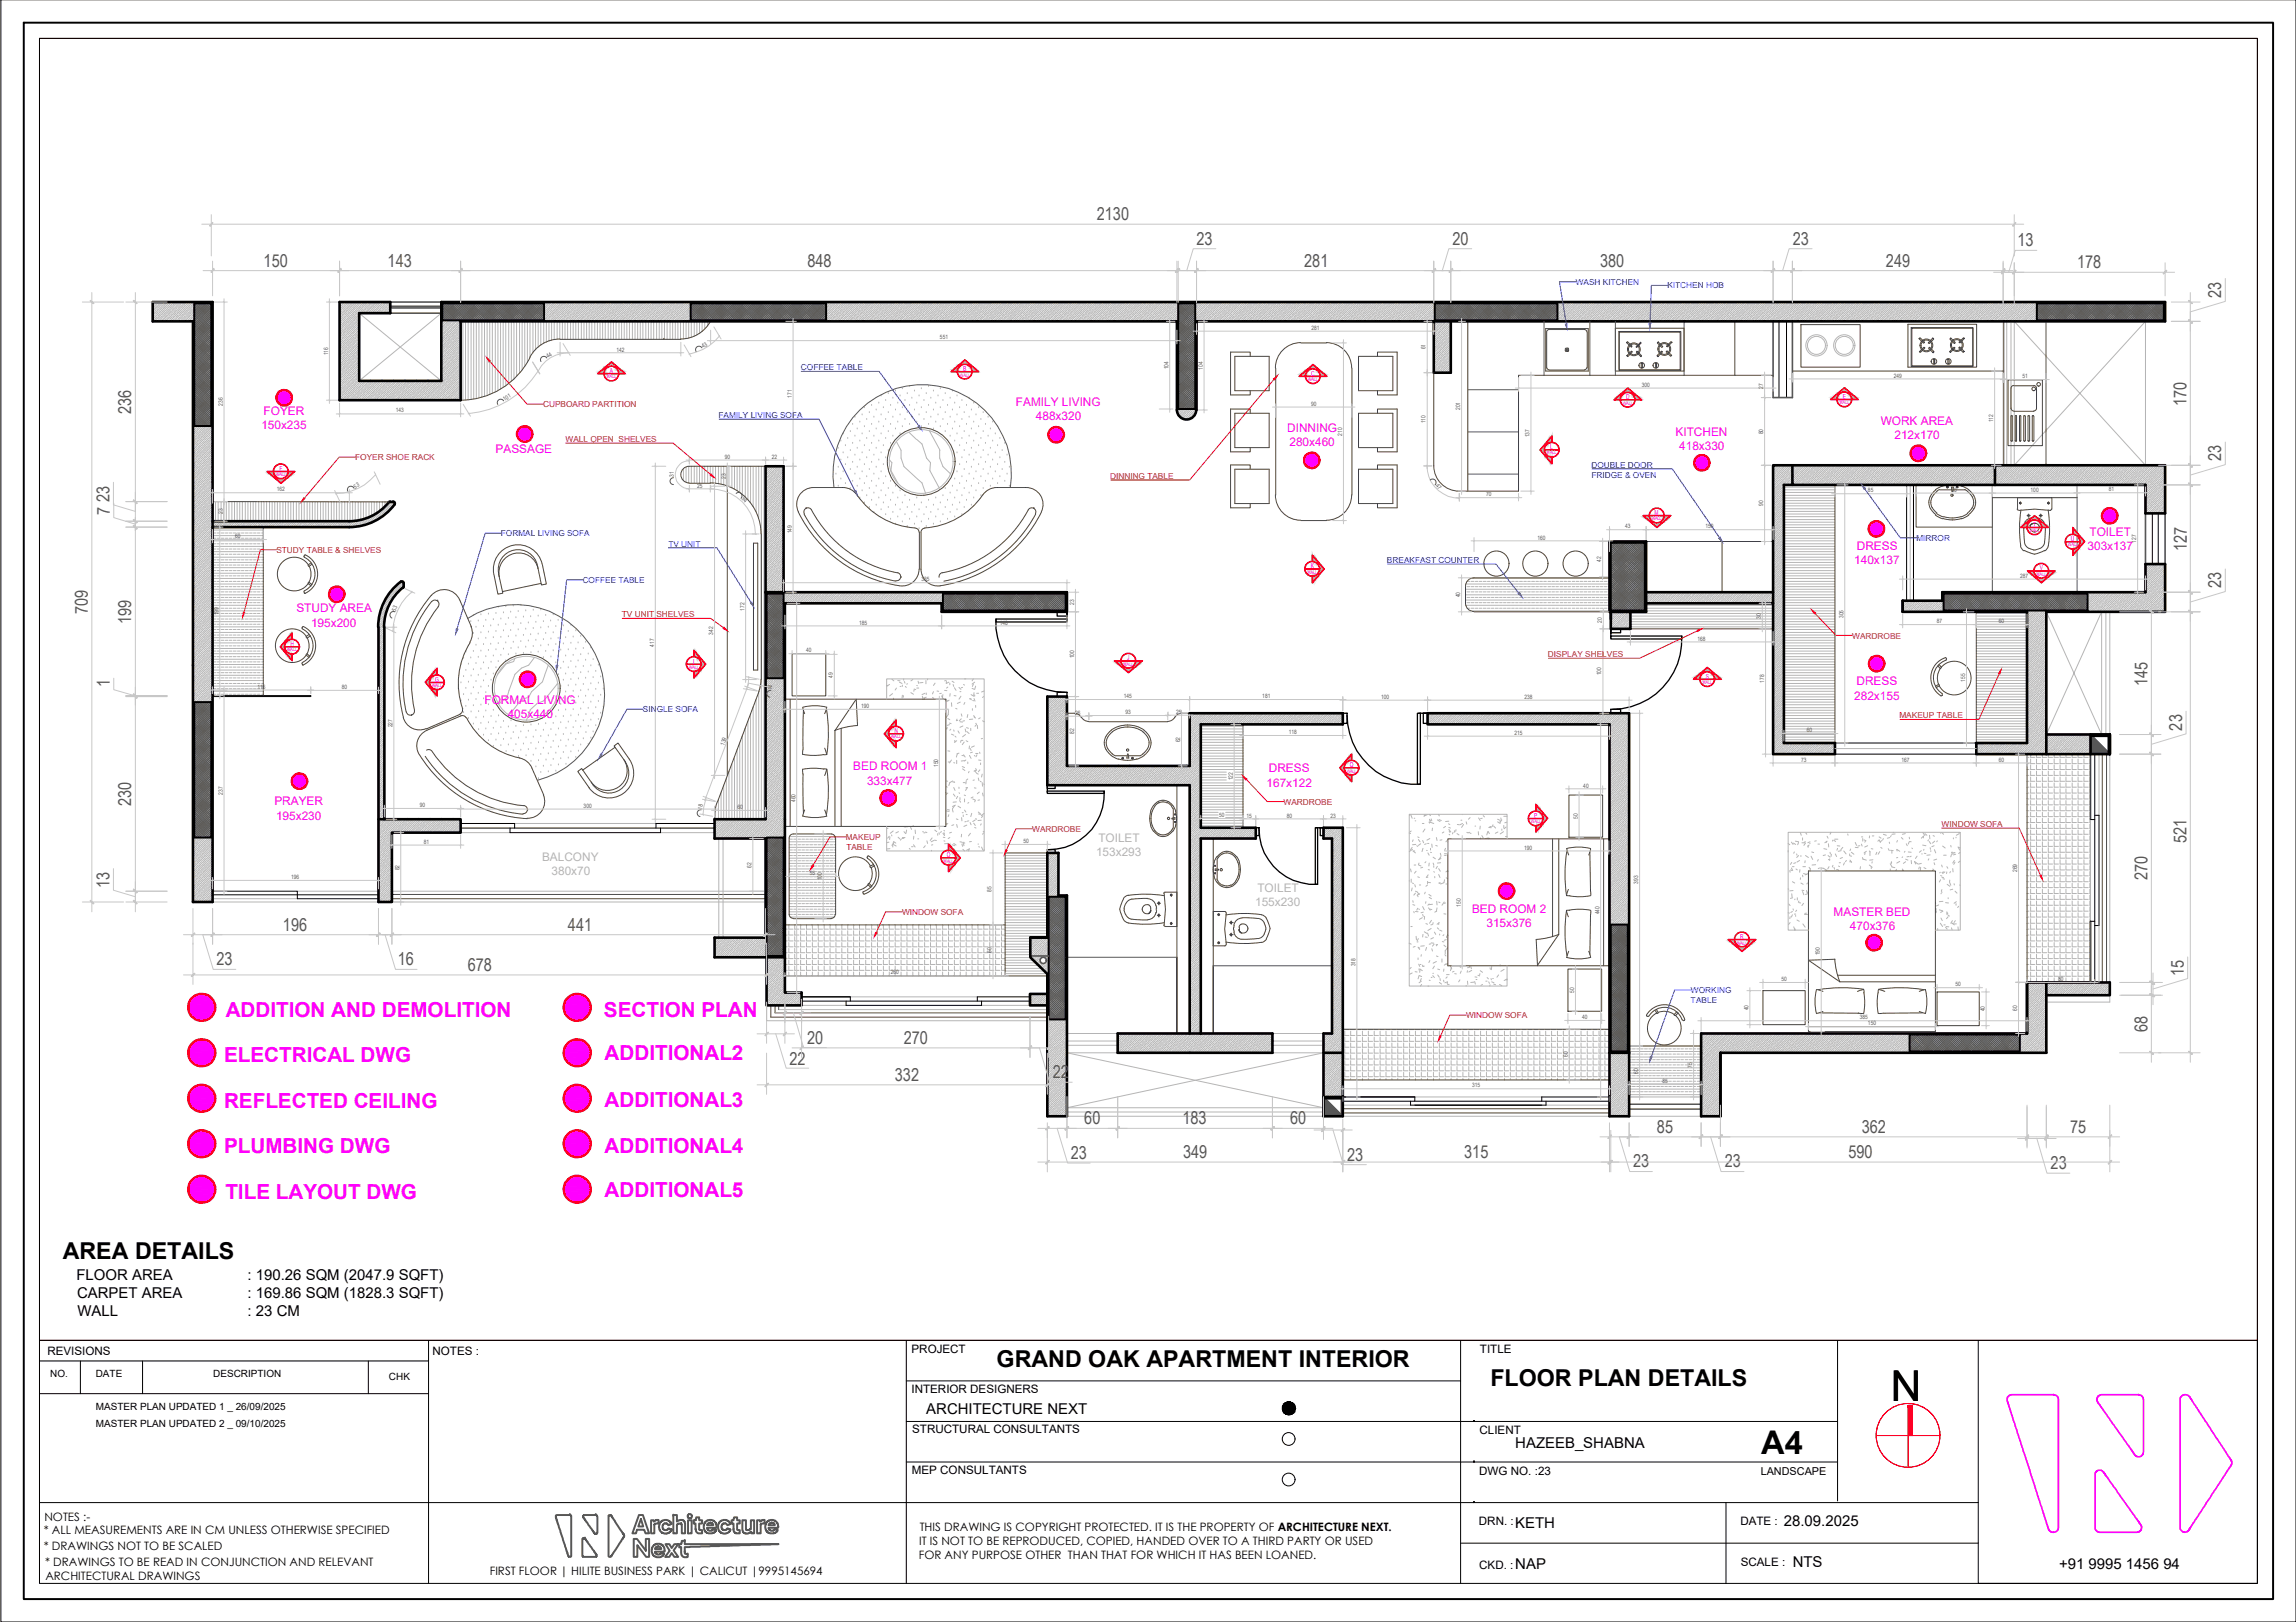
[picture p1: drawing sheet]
<svg xmlns="http://www.w3.org/2000/svg" width="297mm" height="210mm" viewBox="0 0 297 210" stroke-linecap="round" stroke-linejoin="round" font-family="sans-serif">
<defs><g id="words">
<text font-size="5.5" x="244.6" y="181.2">N</text>
<text font-size="4.2" x="227.9" y="188.2">A4</text>
<g font-size="3">
<text x="8.1" y="162.9">AREA DETAILS</text>
<text x="128.9" y="176.9">GRAND OAK APARTMENT INTERIOR</text>
<text x="192.8" y="179.4">FLOOR PLAN DETAILS</text>
</g>
<g font-size="2.7" fill="#f0f">
<text x="29.2" y="131.6">ADDITION AND DEMOLITION</text>
<text x="78.1" y="131.6">SECTION PLAN</text>
<text x="29" y="137.5">ELECTRICAL DWG</text>
<text x="78.2" y="137.2">ADDITIONAL2</text>
<text x="29" y="143.4">REFLECTED CEILING</text>
<text x="78.2" y="143.2">ADDITIONAL3</text>
<text x="29" y="149.2">PLUMBING DWG</text>
<text x="78.2" y="149.2">ADDITIONAL4</text>
<text x="29.2" y="155.1">TILE LAYOUT DWG</text>
<text x="78.2" y="155">ADDITIONAL5</text>
</g>
<g font-size="2.3" fill="#575757">
<text x="141.9" y="28.5">2130</text>
<text x="34.1" y="34.5">150</text>
<text x="50.2" y="34.5">143</text>
<text x="104.5" y="34.5">848</text>
<text x="154.8" y="31.7">23</text>
<text x="168.7" y="34.5">281</text>
<text x="187.9" y="31.7">20</text>
<text x="207" y="34.5">380</text>
<text x="231.9" y="31.7">23</text>
<text x="244" y="34.5">249</text>
<text x="261" y="31.9">13</text>
<text x="268.7" y="34.7">178</text>
<text x="287.3" y="38.5" transform="rotate(-90 287.3 38.5)">23</text>
<text x="17" y="53.6" transform="rotate(-90 17 53.6)">236</text>
<text x="282.9" y="52.5" transform="rotate(-90 282.9 52.5)">170</text>
<text x="287.3" y="59.7" transform="rotate(-90 287.3 59.7)">23</text>
<text x="14.2" y="64.9" transform="rotate(-90 14.2 64.9)">23</text>
<text x="14.2" y="66.6" transform="rotate(-90 14.2 66.6)">7</text>
<text x="282.9" y="71.3" transform="rotate(-90 282.9 71.3)">127</text>
<text x="287.3" y="76.1" transform="rotate(-90 287.3 76.1)">23</text>
<text x="11.4" y="79.5" transform="rotate(-90 11.4 79.5)">709</text>
<text x="17" y="80.7" transform="rotate(-90 17 80.7)">199</text>
<text x="14.2" y="89" transform="rotate(-90 14.2 89)">1</text>
<text x="277.8" y="88.7" transform="rotate(-90 277.8 88.7)">145</text>
<text x="282.3" y="94.5" transform="rotate(-90 282.3 94.5)">23</text>
<text x="17" y="104.3" transform="rotate(-90 17 104.3)">230</text>
<text x="277.8" y="113.9" transform="rotate(-90 277.8 113.9)">270</text>
<text x="282.9" y="109.1" transform="rotate(-90 282.9 109.1)">521</text>
<text x="14.2" y="114.9" transform="rotate(-90 14.2 114.9)">13</text>
<text x="28" y="124.9">23</text>
<text x="36.6" y="120.5">196</text>
<text x="51.5" y="124.9">16</text>
<text x="60.5" y="125.7">678</text>
<text x="73.5" y="120.5">441</text>
<text x="282.5" y="126.3" transform="rotate(-90 282.5 126.3)">15</text>
<text x="102.1" y="137.8">22</text>
<text x="104.4" y="135.1">20</text>
<text x="116.9" y="135.1">270</text>
<text x="277.8" y="133.6" transform="rotate(-90 277.8 133.6)">68</text>
<text x="115.8" y="139.9">332</text>
<text x="136.2" y="139.5">22</text>
<text x="140.3" y="145.5">60</text>
<text x="153" y="145.5">183</text>
<text x="153.1" y="149.9">349</text>
<text x="166.9" y="145.5">60</text>
<text x="189.4" y="149.9">315</text>
<text x="214.4" y="146.6">85</text>
<text x="239.1" y="149.9">590</text>
<text x="240.9" y="146.6">362</text>
<text x="267.8" y="146.6">75</text>
<text x="138.5" y="150">23</text>
<text x="174.3" y="150.2">23</text>
<text x="211.3" y="151.1">23</text>
<text x="223.1" y="151.1">23</text>
<text x="265.3" y="151.3">23</text>
</g>
<g font-size="1.9">
<text x="9.9" y="165.6">FLOOR AREA</text>
<text x="10" y="168">CARPET AREA</text>
<text x="32" y="165.6">: 190.26 SQM (2047.9 SQFT)</text>
<text x="32" y="168">: 169.86 SQM (1828.3 SQFT)</text>
<text x="10" y="170.3">WALL</text>
<text x="32" y="170.3">: 23 CM</text>
<text x="119.8" y="183">ARCHITECTURE NEXT</text>
<text x="196" y="187.4">HAZEEB_SHABNA</text>
<text x="196" y="197.7">KETH</text>
<text x="230.8" y="197.5">28.09.2025</text>
<text x="196" y="203.1">NAP</text>
<text x="231.9" y="202.7">NTS</text>
<text x="266.4" y="203">+91 9995 1456 94</text>
</g>
<g font-size="1.5" fill="#f0f">
<text x="34.1" y="53.7">FOYER</text>
<text x="131.4" y="52.5">FAMILY LIVING</text>
<text x="33.8" y="55.6">150x235</text>
<text x="64.1" y="58.6">PASSAGE</text>
<text x="134" y="54.4">488x320</text>
<text x="166.5" y="55.9">DINNING</text>
<text x="166.8" y="57.7">280x460</text>
<text x="216.8" y="56.4">KITCHEN</text>
<text x="217.2" y="58.3">418x330</text>
<text x="243.3" y="55">WORK AREA</text>
<text x="245.1" y="56.9">212x170</text>
<text x="240.2" y="71.1">DRESS</text>
<text x="270.1" y="71.2">303x137</text>
<text x="270.3" y="69.4">TOILET</text>
<text x="239.9" y="73">140x137</text>
<text x="38.3" y="79.3">STUDY AREA</text>
<text x="40.2" y="81.1">195x200</text>
<text x="240.2" y="88.7">DRESS</text>
<text x="62.7" y="91.2">FORMAL LIVING</text>
<text x="65.7" y="93">405x440</text>
<text x="239.9" y="90.6">282x155</text>
<text x="110.4" y="99.7">BED ROOM 1</text>
<text x="112.2" y="101.5">333x477</text>
<text x="163.9" y="101.8">167x122</text>
<text x="164.2" y="100">DRESS</text>
<text x="35.5" y="104.2">PRAYER</text>
<text x="35.7" y="106.1">195x230</text>
<text x="190.4" y="118.2">BED ROOM 2</text>
<text x="192.3" y="120">315x376</text>
<text x="237.2" y="118.5">MASTER BED</text>
<text x="239.3" y="120.4">470x376</text>
</g>
<g font-size="1.5" fill="#b5b5b5">
<text x="70.1" y="111.4">BALCONY</text>
<text x="71.4" y="113.3">380x70</text>
<text x="141.8" y="110.8">153x293</text>
<text x="142.1" y="109">TOILET</text>
<text x="162.4" y="117.2">155x230</text>
<text x="162.7" y="115.4">TOILET</text>
</g>
<g font-size="1.5">
<text x="6.1" y="175.4">REVISIONS</text>
<text x="56" y="175.4">NOTES :</text>
<text x="117.9" y="175.1">PROJECT</text>
<text x="191.5" y="175.1">TITLE</text>
<text x="117.9" y="180.2">INTERIOR DESIGNERS</text>
<text x="118" y="185.5">STRUCTURAL CONSULTANTS</text>
<text x="191.4" y="185.6">CLIENT</text>
<text x="118" y="190.7">MEP CONSULTANTS</text>
<text x="191.4" y="190.9">DWG NO. :23</text>
<text x="5.7" y="196.8">NOTES :-</text>
<text x="191.3" y="197.4">DRN. :</text>
<text x="225.2" y="197.4">DATE :</text>
<text x="5.7" y="200.5">* DRAWINGS NOT TO BE SCALED</text>
<text x="5.7" y="198.5">* ALL MEASUREMENTS ARE IN CM UNLESS OTHERWISE SPECIFIED</text>
<text x="5.8" y="202.6">* DRAWINGS TO BE READ IN CONJUNCTION AND RELEVANT</text>
<text x="63.4" y="203.8">FIRST FLOOR | HILITE BUSINESS PARK | CALICUT |9995145694</text>
<text x="118.9" y="201.7">FOR ANY PURPOSE OTHER THAN THAT FOR WHICH IT HAS BEEN LOANED.</text>
<text x="118.9" y="199.9">IT IS NOT TO BE REPRODUCED, COPIED, HANDED OVER TO A THIRD PARTY OR USED</text>
<text x="119" y="198.1">THIS DRAWING IS COPYRIGHT PROTECTED. IT IS THE PROPERTY OF ARCHITECTURE NEXT.</text>
<text x="191.4" y="203">CKD. :</text>
<text x="225.2" y="202.6">SCALE :</text>
<text x="5.9" y="204.4">ARCHITECTURAL DRAWINGS</text>
</g>
<text font-size="1.4" x="227.8" y="190.9">LANDSCAPE</text>
<g font-size="1.3">
<text x="6.5" y="178.2">NO.</text>
<text x="12.4" y="178.2">DATE</text>
<text x="27.6" y="178.2">DESCRIPTION</text>
<text x="50.3" y="178.6">CHK</text>
<text x="12.4" y="182.5">MASTER PLAN UPDATED 1 _ 26/09/2025</text>
<text x="12.4" y="184.6">MASTER PLAN UPDATED 2 _ 09/10/2025</text>
</g>
<g font-size="1.1" fill="#00f">
<text x="203.9" y="36.9">WASH KITCHEN</text>
<text x="215.7" y="37.3">KITCHEN HOB</text>
<text x="103.6" y="47.9">COFFEE TABLE</text>
<text x="92.9" y="54.1">FAMILY LIVING SOFA</text>
<text x="205.9" y="60.5">DOUBLE DOOR</text>
<text x="205.9" y="61.8">FRIDGE &amp; OVEN</text>
<text x="64.8" y="69.4">FORMAL LIVING SOFA</text>
<text x="86.5" y="70.8">TV UNIT</text>
<text x="247.9" y="70">MIRROR</text>
<text x="75.4" y="75.4">COFFEE TABLE</text>
<text x="179.4" y="72.9">BREAKFAST COUNTER</text>
<text x="83.2" y="92.2">SINGLE SOFA</text>
<text x="218.8" y="128.5">WORKING</text>
<text x="218.8" y="129.8">TABLE</text>
</g>
<g font-size="1.1" fill="#ed1f24">
<text x="70.3" y="52.7">CUPBOARD PARTITION</text>
<text x="46" y="59.5">FOYER SHOE RACK</text>
<text x="73.2" y="57.2">WALL OPEN SHELVES</text>
<text x="143.6" y="62">DINNING TABLE</text>
<text x="35.8" y="71.5">STUDY TABLE &amp; SHELVES</text>
<text x="80.5" y="79.9">TV UNIT SHELVES</text>
<text x="239.6" y="82.6">WARDROBE</text>
<text x="200.3" y="85.1">DISPLAY SHELVES</text>
<text x="245.7" y="93">MAKEUP TABLE</text>
<text x="133.5" y="107.6">WARDROBE</text>
<text x="166.1" y="104.1">WARDROBE</text>
<text x="251.2" y="107">WINDOW SOFA</text>
<text x="109.4" y="108.7">MAKEUP</text>
<text x="109.5" y="110">TABLE</text>
<text x="116.7" y="118.4">WINDOW SOFA</text>
<text x="189.7" y="131.8">WINDOW SOFA</text>
</g>
<g font-size=".9" fill="#f0f">
<text x="78.9" y="48.3">A</text>
<text x="124.6" y="48">B</text>
<text x="169.6" y="48.6">C</text>
<text x="210.4" y="51.7">D</text>
<text x="238.4" y="51.6">E</text>
<text x="200.6" y="58.1">L</text>
<text x="36.1" y="60.9">F</text>
<text x="214.1" y="66.6">M</text>
<text x="263" y="68.2">T</text>
<text x="267.9" y="70">U</text>
<text x="169.6" y="73.5">K</text>
<text x="263.9" y="73.8">V</text>
<text x="37.6" y="83.6">H</text>
<text x="56.3" y="88.2">G</text>
<text x="89.7" y="85.9">I</text>
<text x="145.8" y="85.4">J</text>
<text x="220.7" y="87.8">S</text>
<text x="115.7" y="94.9">N</text>
<text x="174.6" y="99.3">Q</text>
<text x="198.5" y="105.8">P</text>
<text x="122.5" y="110.9">O</text>
<text x="225.1" y="121.5">R</text>
</g>
<g font-size=".8" fill="#575757">
<text x="42.4" y="46" transform="rotate(-90 42.4 46)">116</text>
<text x="70.9" y="46.3" transform="rotate(-30 70.9 46.3)">44</text>
<text x="79.7" y="45.5">142</text>
<text x="91" y="45" transform="rotate(-30 91 45)">43</text>
<text x="121.6" y="43.9">551</text>
<text x="151.2" y="47.8" transform="rotate(-90 151.2 47.8)">104</text>
<text x="155.6" y="47.9" transform="rotate(-90 155.6 47.9)">104</text>
<text x="169.7" y="42.7">281</text>
<text x="184.4" y="45.2" transform="rotate(-90 184.4 45.2)">61</text>
<text x="28.8" y="52.5" transform="rotate(-90 28.8 52.5)">236</text>
<text x="51.2" y="53.4">143</text>
<text x="65.3" y="51.9" transform="rotate(-30 65.3 51.9)">101</text>
<text x="102.4" y="51.4" transform="rotate(-90 102.4 51.4)">171</text>
<text x="169.6" y="52.5">90</text>
<text x="188.9" y="53.1" transform="rotate(-90 188.9 53.1)">201</text>
<text x="212.4" y="50.1">300</text>
<text x="228.1" y="50.3" transform="rotate(-90 228.1 50.3)">27</text>
<text x="245" y="48.9">249</text>
<text x="261.6" y="49">51</text>
<text x="93.8" y="59.4">90</text>
<text x="99.9" y="59.4">22</text>
<text x="173.6" y="56.4" transform="rotate(-90 173.6 56.4)">210</text>
<text x="184.4" y="54.8" transform="rotate(-90 184.4 54.8)">110</text>
<text x="197.9" y="56.6" transform="rotate(-90 197.9 56.6)">137</text>
<text x="228.1" y="56.2" transform="rotate(-90 228.1 56.2)">80</text>
<text x="257.9" y="54.7" transform="rotate(-90 257.9 54.7)">112</text>
<text x="35.8" y="63.6">162</text>
<text x="45.9" y="63.2" transform="rotate(-25 45.9 63.2)">53</text>
<text x="87.2" y="61.7" transform="rotate(-90 87.2 61.7)">31</text>
<text x="90.2" y="63.1">25</text>
<text x="93.9" y="61.9" transform="rotate(-90 93.9 61.9)">23</text>
<text x="95.9" y="64.6" transform="rotate(45 95.9 64.6)">94</text>
<text x="185.7" y="62.9" transform="rotate(45 185.7 62.9)">47</text>
<text x="192.3" y="64.2">70</text>
<text x="228.1" y="65.5" transform="rotate(-90 228.1 65.5)">90</text>
<text x="241.7" y="63.7">85</text>
<text x="252.5" y="63.6">90</text>
<text x="262.7" y="63.6">100</text>
<text x="272.8" y="63.6">81</text>
<text x="28.8" y="66.5" transform="rotate(-90 28.8 66.5)">23</text>
<text x="30.4" y="69.7">60</text>
<text x="102.4" y="69" transform="rotate(-90 102.4 69)">149</text>
<text x="198.9" y="69.8">160</text>
<text x="210.3" y="68.3">43</text>
<text x="220.6" y="68.3">150</text>
<text x="276.4" y="70.2" transform="rotate(-90 276.4 70.2)">127</text>
<text x="119.2" y="75.2">335</text>
<text x="188.9" y="77.3" transform="rotate(-90 188.9 77.3)">40</text>
<text x="207.2" y="72.7" transform="rotate(-90 207.2 72.7)">42</text>
<text x="261.4" y="74.8">287</text>
<text x="28.3" y="79.6" transform="rotate(-90 28.3 79.6)">199</text>
<text x="51.2" y="79.1" transform="rotate(-65 51.2 79.1)">53</text>
<text x="84.6" y="83.7" transform="rotate(-90 84.6 83.7)">417</text>
<text x="92.3" y="82.1" transform="rotate(-90 92.3 82.1)">342</text>
<text x="96.3" y="79.1" transform="rotate(-90 96.3 79.1)">172</text>
<text x="111.2" y="80.8">185</text>
<text x="129.4" y="80.8">148</text>
<text x="139" y="78.2" transform="rotate(-90 139 78.2)">23</text>
<text x="207.2" y="80.6" transform="rotate(-90 207.2 80.6)">20</text>
<text x="219.6" y="82.9">168</text>
<text x="227.8" y="80.1" transform="rotate(-90 227.8 80.1)">30</text>
<text x="238.5" y="80" transform="rotate(-90 238.5 80)">305</text>
<text x="250.6" y="80.7">87</text>
<text x="258.6" y="80.7">60</text>
<text x="33.3" y="89.1">116</text>
<text x="44.2" y="89.2">80</text>
<text x="99.9" y="89.3" transform="rotate(-79 99.9 89.3)">14</text>
<text x="104.3" y="84.4">40</text>
<text x="107.8" y="87.7" transform="rotate(-90 107.8 87.7)">49</text>
<text x="139" y="85.2" transform="rotate(-90 139 85.2)">100</text>
<text x="207.2" y="87.4" transform="rotate(-90 207.2 87.4)">100</text>
<text x="228.2" y="88.4" transform="rotate(-90 228.2 88.4)">178</text>
<text x="254.2" y="88.2" transform="rotate(-90 254.2 88.2)">155</text>
<text x="50.8" y="94.1" transform="rotate(-90 50.8 94.1)">227</text>
<text x="111.4" y="91.6">190</text>
<text x="139" y="95" transform="rotate(-90 139 95)">82</text>
<text x="139.1" y="92.5">26</text>
<text x="145.4" y="90.4">145</text>
<text x="145.6" y="92.4">93</text>
<text x="152.2" y="92.4">25</text>
<text x="163.3" y="90.4">181</text>
<text x="166.7" y="95">118</text>
<text x="178.7" y="90.4">100</text>
<text x="195.9" y="95.1">215</text>
<text x="197.2" y="90.4">238</text>
<text x="233.8" y="94.8">60</text>
<text x="93.7" y="96.5" transform="rotate(-69 93.7 96.5)">139</text>
<text x="121.4" y="99.2" transform="rotate(-90 121.4 99.2)">150</text>
<text x="152.7" y="96.1" transform="rotate(-90 152.7 96.1)">62</text>
<text x="159.5" y="101" transform="rotate(-90 159.5 101)">122</text>
<text x="204.8" y="101.9">40</text>
<text x="233" y="98.6">73</text>
<text x="246" y="98.6">167</text>
<text x="258.6" y="98.6">60</text>
<text x="28.8" y="102.8" transform="rotate(-90 28.8 102.8)">237</text>
<text x="54.3" y="104.4">90</text>
<text x="75.5" y="104.5">300</text>
<text x="90.8" y="104.8" transform="rotate(-79 90.8 104.8)">18</text>
<text x="95.4" y="104.7">60</text>
<text x="102.9" y="103.8" transform="rotate(-90 102.9 103.8)">460</text>
<text x="157.7" y="105.8">50</text>
<text x="161.3" y="105.8">15</text>
<text x="166.5" y="105.8">80</text>
<text x="172.1" y="105.8">23</text>
<text x="204.1" y="106" transform="rotate(-90 204.1 106)">50</text>
<text x="37.7" y="113.8">196</text>
<text x="51.7" y="112.6" transform="rotate(-90 51.7 112.6)">82</text>
<text x="54.8" y="109.2">81</text>
<text x="97.2" y="112.3" transform="rotate(-90 97.2 112.3)">62</text>
<text x="104.8" y="113.2">55</text>
<text x="106.3" y="113.9" transform="rotate(-90 106.3 113.9)">100</text>
<text x="132.4" y="109.1">50</text>
<text x="197.2" y="110">190</text>
<text x="261" y="112.8" transform="rotate(-90 261 112.8)">269</text>
<text x="128.3" y="115.4" transform="rotate(-90 128.3 115.4)">85</text>
<text x="189" y="117.3" transform="rotate(-90 189 117.3)">150</text>
<text x="206.9" y="118.3" transform="rotate(-90 206.9 118.3)">440</text>
<text x="211.9" y="114.4" transform="rotate(-90 211.9 114.4)">393</text>
<text x="128.3" y="123.3" transform="rotate(-90 128.3 123.3)">60</text>
<text x="175.4" y="125.1" transform="rotate(-90 175.4 125.1)">318</text>
<text x="235.4" y="123.6" transform="rotate(-90 235.4 123.6)">190</text>
<text x="115.3" y="126.1">260</text>
<text x="203.7" y="128.5" transform="rotate(-90 203.7 128.5)">50</text>
<text x="204.7" y="131.9">40</text>
<text x="226.2" y="130.7" transform="rotate(-90 226.2 130.7)">40</text>
<text x="230.5" y="127">50</text>
<text x="240.6" y="131.9">385</text>
<text x="253" y="127.6">50</text>
<text x="256.8" y="130.9" transform="rotate(-90 256.8 130.9)">40</text>
<text x="261" y="130.8" transform="rotate(-90 261 130.8)">60</text>
<text x="266.3" y="127">80</text>
<text x="202.8" y="136.8" transform="rotate(-90 202.8 136.8)">60</text>
<text x="241.7" y="132.7">150</text>
<text x="190.4" y="140.7">315</text>
<text x="211.9" y="139" transform="rotate(-90 211.9 139)">60</text>
<text x="215.1" y="140.2">85</text>
<text x="218.9" y="138.2" transform="rotate(-90 218.9 138.2)">75</text>
</g>
<g font-size=".7" fill="#f0f">
<text x="78.5" y="49">WALL</text>
<text x="124.2" y="48.7">WALL</text>
<text x="169.2" y="49.3">WALL</text>
<text x="210" y="52.4">WALL</text>
<text x="238" y="52.3">WALL</text>
<text x="200.1" y="58.8">WALL</text>
<text x="35.7" y="61.6">WALL</text>
<text x="213.7" y="67.3">WALL</text>
<text x="262.6" y="68.9">WALL</text>
<text x="267.5" y="70.7">WALL</text>
<text x="169.1" y="74.2">WALL</text>
<text x="263.5" y="74.5">WALL</text>
<text x="37.2" y="84.3">WALL</text>
<text x="55.9" y="88.9">WALL</text>
<text x="89.1" y="86.6">WALL</text>
<text x="145.4" y="86.2">WALL</text>
<text x="220.2" y="88.5">WALL</text>
<text x="115.3" y="95.6">WALL</text>
<text x="174.2" y="100">WALL</text>
<text x="198.1" y="106.5">WALL</text>
<text x="122.1" y="111.6">WALL</text>
<text x="224.7" y="122.2">WALL</text>
</g>
</g></defs>
<!-- layer: A-HACH-PLAN -->
<g fill="none" stroke="#b5b5b5" stroke-width=".13">
<path d="M19.8 39.1h.1M19.9 39.4l-.1 .2M20 39.8l-.1 .2M20.1 39.1l-.3 .2M20.1 39.3l-.1 .1M20.2 39.7l-.1 .1M20.3 39.1l-.1 .1M20.3 39.5l-.1 .1M20.4 39.9l-.1 .2M20.5 39.1l-.7 .7M20.6 39.3l-.2 .1M20.6 39.8h-.1"/>
<path d="M20.7 39.1l-.1 .2M20.8 39.6l-.2 .1M20.9 40l-.2 .1M21 39.4l-.1 .1M21 39.1l-1.2 1.2M21 39.8l-.1 .1M21.2 39.2l-.2 .1M21.2 39.6l-.1 .2M21.3 39.1h-.1M21.4 39.4l-.1 .2M21.4 39.8l-.1 .2M21.5 39.1l-1.7 1.7"/>
<path d="M21.6 39.3l-.2 .1M21.7 39.7l-.2 .1M21.7 39.1v.1M21.8 39.5l-.1 .1M21.9 39.9l-.1 .2M22 39.1l-2.2 2.2M22 39.3l-.1 .1M22.1 39.8h-.1M22.2 39.1l-.1 .2M22.3 39.6l-.2 .1M22.3 40l-.1 .1M22.5 39.4l-.2 .1"/>
<path d="M22.5 39.1l-2.5 2.5M22.5 39.8l-.1 .1M22.6 39.2l-.1 .1M22.7 39.6l-.1 .2M22.8 39.1h-.1M22.9 39.4l-.1 .2M22.9 39.8l-.1 .2M23 39.1l-2.5 2.5M23.1 39.3l-.2 .1M23.1 39.7l-.1 .1M23.2 39.1l-.1 .1M23.3 39.5l-.1 .1"/>
<path d="M23.4 39.9l-.2 .2M23.5 39.1l-2.6 2.5M23.5 39.3l-.1 .1M23.6 39.8h-.2M23.7 39.1l-.1 .2M23.7 39.6l-.1 .1M23.8 40l-.1 .1M23.9 39.4l-.1 .1M24 39.1l-2.6 2.5M24 39.8l-.1 .1M24.1 39.2l-.1 .1M24.2 39.6l-.2 .2"/>
<path d="M24.2 39.1h.1M24.4 39.4l-.2 .2M24.4 39.8l-.1 .2M24.5 39.1l-2.5 2.5M24.5 39.3l-.1 .1M24.6 39.7l-.1 .1M24.7 39.1l-.1 .1M24.8 39.5l-.1 .1M24.8 39.9l-.1 .2M25 39.1l-2.6 2.5M25 39.3l-.2 .1M25 39.8h-.1"/>
<path d="M25.1 39.4l-2.2 2.2M25.1 39.9l-1.7 1.7M25.1 39.6v.1M25.2 39.1l-.2 .2M25.4 39.1l-.1 .2M25.6 39.2l-.1 .1M25.7 39.1h-.1M25.9 39.1l-.1 .2M26.2 39.1l-.1 .1M26.4 39.1l-.1 .2M26.6 39.1l-.1 .2M26.9 39.1l-.2 .2"/>
<path d="M27.1 39.2l-.1 .1M27.2 39.1h-.1M27.4 39.8l-.1 .1M27.4 39.1l-.2 .2M27.5 39.5l-.2 .2M27.5 40l-.2 .1M27.5 39.3l-.1 .1M27.5 39.7l-.1 .1M44 39.5l-.1 .1M44 39.9l-.1 .1M44.1 39.1l-.2 .2M44.1 39.3l-.1 .1"/>
<path d="M44.2 39.8h-.1M44.4 39.1l-.2 .2M44.4 39.6l-.1 .1M44.5 40l-.1 .1M44.6 39.4l-.1 .1M44.6 39.1l-.7 .7M44.6 39.8l-.1 .1M44.8 39.2l-.2 .1M44.8 39.6l-.1 .2M44.9 39.1h-.1M45 39.4l-.1 .2M45.1 39.8l-.2 .2"/>
<path d="M45.1 39.1l-1.2 1.2M45.2 39.3l-.1 .1M45.2 39.7l-.1 .1M45.4 39.1l-.2 .1M45.5 39.5l-.2 .1M45.5 39.9l-.1 .2M45.6 39.1l-1.7 1.7M45.6 39.3l-.1 .1M45.7 39.8h-.1M45.8 39.1l-.1 .2M45.9 39.6l-.2 .1M45.9 40l-.1 .1"/>
<path d="M46 39.4l-.1 .1M46.1 39.1l-2.2 2.1M46.1 39.8l-.1 .1M46.3 39.2l-.2 .1M46.3 39.6l-.1 .2M46.3 39.1h.1M46.5 39.4l-.1 .2M46.6 39.8l-.2 .2M46.6 39.1l-2.7 2.7M46.7 39.3l-.1 .1M46.7 39.7l-.1 .1M46.8 39.1l-.1 .1"/>
<path d="M46.9 39.5l-.1 .1M47 39.9l-.2 .2M47.1 39.1l-3.2 3.2M47.1 39.3l-.1 .1M47.1 39.8h.1M47.3 39.1l-.2 .2M47.4 39.6l-.2 .1M47.4 40l-.1 .1M47.5 39.4l-.1 .1M47.6 39.1l-3.7 3.6M47.6 39.8l-.1 .1M47.7 39.2l-.1 .1"/>
<path d="M47.8 39.6l-.1 .2M47.8 39.1h.1M47.9 39.4l-.1 .2M48 39.8l-.1 .2M48.1 39.1l-1.5 1.4M48.2 39.3l-.2 .1M48.2 39.7l-.1 .1M48.3 39.1l-.1 .1M48.4 39.5l-.1 .1M48.5 39.9l-.2 .2M48.6 39.1l-1.5 1.4M48.6 39.3l-.1 .1"/>
<path d="M48.6 39.8h-.1M48.8 39.1l-.2 .2M48.8 39.6l-.1 .1M48.9 40l-.1 .1M49 39.4l-.1 .1M49.1 39.1l-1.5 1.4M49.1 39.8l-.1 .1M49.2 39.2l-.1 .1M49.3 39.6l-.2 .2M49.3 39.1h.1M49.4 39.4l-.1 .2M49.5 39.8l-.1 .2"/>
<path d="M49.6 39.1l-1.5 1.4M49.6 39.3l-.1 .1M49.7 39.7l-.1 .1M49.8 39.1l-.1 .1M49.9 39.5l-.2 .1M49.9 39.9l-.1 .2M50 39.1l-1.4 1.4M50.1 39.3l-.2 .1M50.1 39.8h-.1M50.2 39.1l-.1 .2M50.3 39.6l-.1 .1M50.4 40l-.2 .1"/>
<path d="M50.5 39.1l-1.4 1.4M50.5 39.6l-.9 .9M50.5 39.4l-.1 .1M50.5 39.8l-.1 .1M57.2 39.1l-.1 .1M57.2 39.3l-.1 .1M57.2 39.8l-.1 .1M57.2 39.5l-.1 .1M57.4 39.1l-.1 .2M57.6 39.1l-.1 .2M57.9 39.1l-.2 .2M58 39.2v.1"/>
<path d="M58.2 39.1h-.1M58.4 39.1l-.2 .2M58.7 39.1l-.2 .1M58.9 39.1l-.2 .2M59.1 39.1l-.1 .2M59.4 39.1l-.2 .2M59.5 39.2v.1M59.6 39.1h.1M59.9 39.1l-.2 .2M60.1 39.1l-.1 .1M60.4 39.1l-.2 .2M60.6 39.1l-.2 .2"/>
<path d="M60.9 39.1l-.2 .2M61 39.2l-.1 .1M61.1 39.1h.1M61.4 39.1l-.2 .2M61.6 39.1l-.1 .1M61.8 39.1l-.1 .2M62 39.1l-.1 .2M62.3 39.1l-.1 .2M62.5 39.2l-.1 .1M62.6 39.1h-.1M62.8 39.1l-.1 .2M63.1 39.1l-.1 .1"/>
<path d="M63.3 39.1l-.2 .2M63.5 39.1l-.1 .2M63.8 39.1l-.1 .2M64 39.2l-.1 .1M64 39.1h.1M64.3 39.1l-.2 .2M64.5 39.1v.1M64.8 39.1l-.2 .2M65 39.1l-.1 .2M65.3 39.1l-.2 .2M65.4 39.2l-.1 .1M65.5 39.1h.1"/>
<path d="M65.8 39.1l-.2 .2M66 39.1l-.1 .1M66.3 39.1l-.2 .2M66.4 39.1v.2M66.7 39.1l-.1 .2M66.9 39.2l-.1 .1M67 39.1h.1M67.3 39.1l-.2 .2M67.5 39.1l-.1 .1M67.8 39.1l-.2 .2M67.9 39.1l-.1 .2M68.2 39.1l-.1 .2"/>
<path d="M68.4 39.2l-.1 .1M68.5 39.1h-.1M68.7 39.1l-.1 .2M69 39.1l-.1 .1M69.2 39.1l-.1 .2M69.4 39.1l-.1 .2M69.7 39.1l-.2 .2M69.8 39.2v.1M70 39.1h-.1M70.2 39.1l-.2 .2M70.5 39.1l-.2 .1M70.5 39.5l-.1 .1"/>
<path d="M70.6 39.9l-.1 .2M70.7 39.1l-.3 .3M70.7 39.3l-.1 .1M70.8 39.8h-.2M70.9 39.1l-.1 .2M70.9 39.6v.1M71 40l-.1 .1M71.1 39.4l-.1 .1M71.2 39.1l-.8 .8M71.2 39.8l-.1 .1M71.3 39.2l-.1 .1M71.4 39.6l-.1 .2"/>
<path d="M71.4 39.1h.1M71.6 39.4l-.2 .2M71.6 39.8l-.1 .2M71.7 39.1l-1.3 1.3M71.7 39.3l-.1 .1M71.8 39.7l-.1 .1M71.9 39.1l-.1 .1M72 39.5l-.1 .1M72.1 39.9l-.1 .2M72.2 39.1l-1.8 1.8M72.2 39.3l-.1 .1M72.2 39.8h-.1"/>
<path d="M72.4 39.1l-.2 .2M72.4 39.6l-.1 .1M72.5 40l-.1 .1M72.6 39.4l-.1 .1M72.7 39.1l-2.3 2.3M72.7 39.8l-.2 .1M72.8 39.2l-.1 .1M72.8 39.6v.2M72.9 39.1h-.1M73.1 39.4l-.2 .2M73.1 39.8l-.1 .2M73.1 39.1l-2.5 2.5"/>
<path d="M73.2 39.3l-.1 .1M73.3 39.7l-.1 .1M73.4 39.1l-.1 .1M73.5 39.5l-.2 .1M73.5 39.9l-.1 .2M73.6 39.1l-2.5 2.5M73.6 39.3l-.1 .1M73.7 39.8h-.1M73.9 39.1l-.2 .2M73.9 39.6l-.1 .1M74 40l-.1 .1M74.1 39.4l-.1 .1"/>
<path d="M74.2 39.1l-2.6 2.5M74.2 39.8l-.2 .1M74.3 39.2l-.1 .1M74.3 39.6l-.1 .2M74.4 39.1h-.1M74.5 39.4l-.1 .2M74.6 39.8l-.1 .2M74.6 39.1l-2.5 2.5M74.7 39.3l-.1 .1M74.7 39.7v.1M74.9 39.1l-.2 .1M75 39.5l-.2 .1"/>
<path d="M75 39.9l-.1 .2M75.1 39.1l-2.5 2.5M75.1 39.3l-.1 .1M75.2 39.8h-.1M75.3 39.1l-.1 .2M75.4 39.6l-.1 .1M75.4 40l-.1 .1M75.6 39.4l-.2 .1M75.6 39.1l-2.5 2.5v2.3M75.6 39.8l-.1 .1M75.8 39.2l-.2 .1M75.8 39.6l-.1 .2"/>
<path d="M75.8 39.1h.1M76 39.4l-.1 .2M76.1 39.8l-.2 .2M76.1 39.1l-2.5 2.5M76.2 39.3l-.1 .1M76.2 39.7l-.1 .1M76.4 39.1l-.2 .1M76.4 39.5l-.1 .1M76.5 39.9l-.1 .2M76.6 39.1l-2.5 2.5M76.6 39.3l-.1 .1M76.7 39.8h-.1"/>
<path d="M76.8 39.1l-.1 .2M76.9 39.6l-.2 .1M76.9 40l-.1 .1M77 39.4l-.1 .1M77.1 39.1l-2.5 2.5M77.1 39.8l-.1 .1M77.2 39.2l-.1 .1M77.3 39.6l-.1 .2M77.3 39.1h.1M77.5 39.4l-.2 .2M77.5 39.8l-.1 .2M77.6 39.1l-2.6 2.5"/>
<path d="M77.7 39.3l-.2 .1M77.7 39.7l-.1 .1M77.8 39.1l-.1 .1M77.9 39.5l-.1 .1M78 39.9l-.2 .2M78.1 39.1l-2.5 2.5v2.3M78.1 39.3l-.1 .1M78.1 39.8h-.1M78.3 39.1l-.2 .2M78.3 39.6l-.1 .1M78.4 40l-.1 .1M78.5 39.4l-.1 .1"/>
<path d="M78.6 39.1l-2.5 2.5M78.6 39.8l-.1 .1M78.7 39.2l-.1 .1M78.8 39.6l-.2 .2M78.8 39.1h.1M78.9 39.4l-.1 .2M79 39.8l-.1 .2M79.1 39.1l-2.6 2.5M79.1 39.3l-.1 .1M79.2 39.7l-.1 .1M79.3 39.1l-.1 .1M79.4 39.5l-.1 .1"/>
<path d="M79.4 39.9l-.1 .2M79.5 39.1l-2.5 2.5M79.6 39.3l-.2 .1M79.6 39.8h-.1M79.7 39.1l-.1 .2M79.8 39.6l-.1 .1M79.9 40l-.2 .1M80 39.4l-.1 .1M80 39.1l-2.5 2.5M80 39.8l-.1 .1M80.2 39.2l-.2 .1M80.2 39.6l-.1 .2"/>
<path d="M80.3 39.1h-.1M80.4 39.4l-.1 .2M80.5 39.8l-.1 .2M80.5 39.1l-2.5 2.5M80.6 39.3l-.1 .1M80.7 39.7l-.2 .1M80.8 39.1l-.1 .1M80.8 39.5l-.1 .1M80.9 39.9l-.1 .2M81 39.1l-2.5 2.5M81.1 39.3l-.2 .1M81.1 39.8h-.1"/>
<path d="M81.2 39.1l-.1 .2M81.3 39.6l-.1 .1M81.4 40l-.2 .1M81.5 39.4l-.1 .1M81.5 39.1l-2.5 2.5M81.5 39.8l-.1 .1M81.6 39.2l-.1 .1M81.7 39.6l-.1 .2M81.8 39.1h-.1M81.9 39.4l-.1 .2M81.9 39.8v.2M82 39.1l-2.5 2.5"/>
<path d="M82.1 39.3l-.2 .1M82.2 39.7l-.2 .1M82.2 39.1v.1M82.3 39.5l-.1 .1M82.4 39.9l-.1 .2M82.5 39.1l-2.5 2.5M82.5 39.3l-.1 .1M82.6 39.8h-.1M82.7 39.1l-.1 .2M82.7 39.6l-.1 .1M82.8 40l-.1 .1M83 39.4l-.2 .1"/>
<path d="M83 39.1l-2.5 2.5M83 39.8l-.1 .1M83.1 39.2l-.1 .1M83.2 39.6l-.1 .2M83.3 39.1h-.1M83.4 39.4l-.1 .2M83.4 39.8l-.1 .2M83.5 39.1l-2.5 2.5M83.6 39.3l-.2 .1M83.6 39.7l-.1 .1M83.7 39.1l-.1 .1M83.8 39.5l-.1 .1"/>
<path d="M83.8 39.9v.2M84 39.1l-2.6 2.5v2.3M84 39.3l-.2 .1M84.1 39.8h-.2M84.2 39.1l-.1 .2M84.2 39.6l-.1 .1M84.3 40l-.1 .1M84.4 39.4l-.1 .1M84.5 39.1l-2.6 2.5M84.5 39.8l-.1 .1M84.6 39.2l-.1 .1M84.7 39.6l-.2 .2"/>
<path d="M84.7 39.1h.1M84.9 39.4l-.2 .2M84.9 39.8l-.1 .2M84.9 39.1l-2.4 2.5M85 39.3l-.1 .1M85.1 39.7l-.1 .1M85.2 39.1l-.1 .1M85.3 39.5l-.1 .1M85.3 39.9l-.1 .2M85.5 39.1l-2.6 2.5M85.5 39.3l-.2 .1M85.5 39.8h-.1"/>
<path d="M85.7 39.1l-.2 .2M85.7 39.6l-.1 .1M85.8 40l-.1 .1M85.9 39.4l-.1 .1M85.9 39.1l-2.5 2.5M86 39.8l-.2 .1M86.1 39.2l-.1 .1M86.1 39.6l-.1 .2M86.2 39.1h-.1M86.3 39.4l-.1 .2M86.4 39.8l-.1 .2M86.4 39.1l-2.5 2.5"/>
<path d="M86.5 39.3l-.1 .1M86.6 39.7l-.2 .1M86.7 39.1l-.1 .1M86.8 39.5l-.2 .1M86.8 39.9l-.1 .2M86.9 39.1l-2.5 2.5M86.9 39.3l-.1 .1M87 39.8h-.1M87.1 39.1l-.1 .2M87.2 39.6l-.1 .1M87.2 40l-.1 .1M87.4 39.4l-.2 .1"/>
<path d="M87.4 39.1l-2.5 2.5M87.4 39.8l-.1 .1M87.6 39.2l-.2 .1M87.6 39.6l-.1 .2M87.7 39.1h-.1M87.8 39.4l-.1 .2M87.9 39.8l-.2 .2M87.9 39.1l-2.5 2.5M88 39.3l-.1 .1M88 39.7l-.1 .1M88.2 39.1l-.2 .1M88.3 39.5l-.2 .1"/>
<path d="M88.3 39.9l-.1 .2M88.4 39.1l-2.5 2.5M88.4 39.3l-.1 .1M88.5 39.8h-.2M88.6 39.1l-.1 .2M88.7 39.6l-.2 .1M88.7 40l-.1 .1M88.8 39.4l-.1 .1M88.9 39.1l-2.5 2.5M88.9 39.8l-.1 .1M89 39.2l-.1 .1M89.1 39.6l-.1 .2"/>
<path d="M89.1 39.1h.1M89.3 39.4l-.2 .2M89.4 39.6l-2 2v2.3M89.4 39.9l-.2 .1M89.4 39.1l-2.5 2.5M89.6 39.1l-.1 .1M89.9 39.1l-.2 .2M90.1 39.1l-.2 .2M90.4 39.1l-.2 .2M90.5 39.2v.1M90.6 39.1h.1M90.9 39.1l-.2 .2"/>
<path d="M91.1 39.1l-.1 .1M91.3 39.1l-.1 .2M91.6 39.1l-.2 .2M91.8 39.1l-.1 .2M92 39.2l-.1 .1M92.1 39.1h.1M92.4 39.1l-.2 .2M92.6 39.1l-.1 .1M92.8 39.1l-.1 .2M93 39.1l-.1 .2M93.3 39.1l-.1 .2M93.5 39.2l-.1 .1"/>
<path d="M93.6 39.1h-.1M93.8 39.1l-.2 .2M94.1 39.1l-.1 .1M94.3 39.1l-.2 .2M94.5 39.1l-.1 .2M94.8 39.1l-.2 .2M94.9 39.2v.1M95 39.1h.1M95.3 39.1l-.2 .2M95.5 39.1l-.1 .1M95.8 39.1l-.2 .2M96 39.1l-.1 .2"/>
<path d="M96.3 39.1l-.2 .2M96.4 39.2l-.1 .1M96.5 39.1h.1M96.8 39.1l-.2 .2M97 39.1l-.1 .1M97.3 39.1l-.2 .2M97.4 39.1v.2M97.7 39.1l-.1 .2M97.9 39.2l-.1 .1M98 39.1h-.1M98.2 39.1l-.1 .2M98.5 39.1l-.1 .1"/>
<path d="M98.7 39.1l-.1 .2M98.9 39.1l-.1 .2M99.2 39.1l-.2 .2M99.3 39.2v.1M99.5 39.1h-.1M99.7 39.1l-.1 .2M100 39.1l-.1 .1M100.2 39.1l-.1 .2M100.4 39.1l-.1 .2M100.7 39.1l-.2 .2M100.8 39.2v.1M101 39.1h-.1"/>
<path d="M101.2 39.1l-.2 .2M101.4 39.1l-.1 .1M101.7 39.1l-.2 .2M101.9 39.1l-.1 .2M102.2 39.1l-.2 .2M102.3 39.2v.1M102.4 39.1h.1M102.7 39.1l-.2 .2M102.9 39.1l-.1 .1M103.2 39.1l-.2 .2M103.4 39.1l-.2 .2M103.7 39.1l-.2 .2"/>
<path d="M103.8 39.2l-.1 .1M103.9 39.1h-.1M104.1 39.1l-.1 .2M104.4 39.1l-.1 .1M104.6 39.1l-.1 .2M104.8 39.1l-.1 .2M105.1 39.1l-.1 .2M105.3 39.2l-.1 .1M105.4 39.1h-.1M105.6 39.1l-.2 .2M105.9 39.1l-.2 .1M106.1 39.1l-.2 .2"/>
<path d="M106.3 39.1l-.1 .2M106.6 39.1l-.1 .2M106.8 39.2l-.1 .1M106.8 39.1h.1M107 39.4l-.1 .2M107 39.8l-.1 .2M107.1 39.1l-.2 .2M107.2 39.3l-.2 .1M107.2 39.7l-.1 .1M107.3 39.1l-.1 .1M107.4 39.5l-.1 .1M107.5 39.9l-.2 .2"/>
<path d="M107.6 39.1l-.7 .7M107.6 39.3l-.1 .1M107.6 39.8h.1M107.8 39.1l-.2 .2M107.9 39.6l-.2 .1M107.9 40l-.1 .1M108 39.4l-.1 .1M108.1 39.1l-1.2 1.2M108.1 39.8l-.1 .1M108.2 39.2l-.1 .1M108.3 39.6l-.2 .2M108.3 39.1h.1"/>
<path d="M108.4 39.4l-.1 .2M108.5 39.8l-.1 .2M108.6 39.1l-1.7 1.7M108.7 39.3l-.2 .1M108.7 39.7l-.1 .1M108.8 39.1l-.1 .1M108.9 39.5l-.1 .1M109 39.9l-.2 .2M109.1 39.1l-2.2 2.2M109.1 39.3l-.1 .1M109.1 39.8h-.1M109.2 39.1l-.1 .2"/>
<path d="M109.3 39.6l-.1 .1M109.4 40l-.2 .1M109.5 39.4l-.1 .1M109.5 39.1l-2.5 2.5M109.5 39.8v.1M109.7 39.2l-.2 .1M109.8 39.6l-.2 .2M109.8 39.1h.1M109.9 39.4l-.1 .2M110 39.8l-.1 .2M110.1 39.1l-2.6 2.5M110.1 39.3l-.1 .1"/>
<path d="M110.2 39.7l-.1 .1M110.3 39.1l-.1 .1M110.3 39.5l-.1 .1M110.4 39.9l-.1 .2M110.5 39.1l-2.5 2.5M110.6 39.3l-.2 .1M110.6 39.8h-.1M110.7 39.1l-.1 .2M110.8 39.6l-.1 .1M110.9 40l-.2 .1M111 39.4l-.1 .1M111 39.1l-2.5 2.5"/>
<path d="M111 39.8l-.1 .1M111.2 39.2l-.2 .1M111.2 39.6l-.1 .2M111.3 39.1h-.1M111.4 39.4l-.1 .2M111.5 39.8l-.1 .2M111.5 39.1l-2.5 2.5M111.6 39.3l-.1 .1M111.7 39.7l-.2 .1M111.7 39.1v.1M111.8 39.5l-.1 .1M111.9 39.9l-.1 .2"/>
<path d="M112 39.1l-2.5 2.5M112 39.3l-.1 .1M112.1 39.8h-.1M112.2 39.1l-.1 .2M112.3 39.6l-.2 .1M112.3 40l-.1 .1M112.5 39.4l-.2 .1M112.5 39.1l-2.5 2.5M112.5 39.8l-.1 .1M112.6 39.2l-.1 .1M112.7 39.6l-.1 .2M112.8 39.1h-.1"/>
<path d="M112.9 39.4l-.1 .2M112.9 39.8l-.1 .2M113 39.1l-2.5 2.5M113.1 39.3l-.2 .1M113.1 39.7l-.1 .1M113.2 39.1l-.1 .1M113.3 39.5l-.1 .1M113.4 39.9l-.1 .2M113.5 39.1l-2.5 2.5M113.5 39.3l-.1 .1M113.6 39.8h-.2M113.7 39.1l-.1 .2"/>
<path d="M113.7 39.6l-.1 .1M113.8 40l-.1 .1M113.9 39.4l-.1 .1M114 39.1l-2.6 2.5M114 39.8l-.1 .1M114.1 39.2l-.1 .1M114.2 39.6l-.2 .2M114.2 39.1h.1M114.4 39.4l-.2 .2M114.4 39.8l-.1 .2M114.5 39.1l-2.5 2.5M114.5 39.3l-.1 .1"/>
<path d="M114.6 39.7l-.1 .1M114.7 39.1l-.1 .1M114.8 39.5l-.1 .1M114.8 39.9l-.1 .2M115 39.1l-2.6 2.5M115 39.3l-.2 .1M115 39.8h-.1M115.2 39.1l-.2 .2M115.2 39.6l-.1 .1M115.3 40l-.1 .1M115.4 39.4l-.1 .1M115.5 39.1l-2.6 2.5"/>
<path d="M115.5 39.8l-.2 .1M115.6 39.2l-.1 .1M115.6 39.6l-.1 .2M115.7 39.1h-.1M115.9 39.4l-.2 .2M115.9 39.8l-.1 .2M115.9 39.1l-2.5 2.5M116 39.3l-.1 .1M116.1 39.7l-.1 .1M116.2 39.1l-.1 .1M116.3 39.5l-.2 .1M116.3 39.9l-.1 .2"/>
<path d="M116.4 39.1l-2.5 2.5M116.4 39.3l-.1 .1M116.5 39.8h-.1M116.6 39.1l-.1 .2M116.7 39.6l-.1 .1M116.7 40l-.1 .1M116.9 39.4l-.2 .1M116.9 39.1l-2.5 2.5M117 39.8l-.2 .1M117.1 39.2l-.1 .1M117.1 39.6l-.1 .2M117.2 39.1h-.1"/>
<path d="M117.3 39.4l-.1 .2M117.4 39.8l-.2 .2M117.4 39.1l-2.5 2.5M117.5 39.3l-.1 .1M117.5 39.7l-.1 .1M117.7 39.1l-.2 .1M117.8 39.5l-.2 .1M117.8 39.9l-.1 .2M117.9 39.1l-2.5 2.5M117.9 39.3l-.1 .1M118 39.8h-.1M118.1 39.1l-.1 .2"/>
<path d="M118.2 39.6l-.1 .1M118.2 40l-.1 .1M118.3 39.4l-.1 .1M118.4 39.1l-2.5 2.5M118.4 39.8l-.1 .1M118.6 39.2l-.2 .1M118.6 39.6l-.1 .2M118.6 39.1h.1M118.8 39.4l-.2 .2M118.9 39.8l-.2 .2M118.9 39.1l-2.5 2.5M119 39.3l-.1 .1"/>
<path d="M119 39.7l-.1 .1M119.2 39.1l-.2 .1M119.2 39.5l-.1 .1M119.3 39.9l-.1 .2M119.4 39.1l-2.5 2.5M119.4 39.3l-.1 .1M119.5 39.8h-.2M119.6 39.1l-.1 .2M119.7 39.6l-.2 .1M119.7 40l-.1 .1M119.8 39.4l-.1 .1M119.9 39.1l-2.5 2.5"/>
<path d="M119.9 39.8l-.1 .1M120 39.2l-.1 .1M120.1 39.6l-.1 .2M120.1 39.1h.1M120.3 39.4l-.2 .2M120.3 39.8l-.1 .2M120.4 39.1l-2.6 2.5M120.5 39.3l-.2 .1M120.5 39.7l-.1 .1M120.6 39.1l-.1 .1M120.7 39.5l-.1 .1M120.8 39.9l-.2 .2"/>
<path d="M120.8 39.1l-2.5 2.5M120.9 39.3l-.1 .1M120.9 39.8h-.1M121.1 39.1l-.2 .2M121.1 39.6l-.1 .1M121.2 40l-.1 .1M121.3 39.4l-.1 .1M121.4 39.1l-2.6 2.5M121.4 39.8l-.2 .1M121.5 39.2l-.1 .1M121.6 39.6l-.2 .2M121.6 39.1h.1"/>
<path d="M121.7 39.4l-.1 .2M121.8 39.8l-.1 .2M121.9 39.1l-2.6 2.5M121.9 39.3l-.1 .1M122 39.7l-.1 .1M122.1 39.1l-.1 .1M122.2 39.5l-.2 .1M122.2 39.9l-.1 .2M122.3 39.1l-2.5 2.5M122.4 39.3l-.2 .1M122.4 39.8h-.1M122.5 39.1l-.1 .2"/>
<path d="M122.6 39.6l-.1 .1M122.7 40l-.2 .1M122.8 39.4l-.1 .1M122.8 39.1l-2.5 2.5M122.8 39.8l-.1 .1M123 39.2l-.2 .1M123 39.6l-.1 .2M123.1 39.1h-.1M123.2 39.4l-.1 .2M123.3 39.8l-.2 .2M123.3 39.1l-2.5 2.5M123.4 39.3l-.1 .1"/>
<path d="M123.5 39.7l-.2 .1M123.6 39.1l-.1 .1M123.6 39.5l-.1 .1M123.7 39.9l-.1 .2M123.8 39.1l-2.5 2.5M123.8 39.3l-.1 .1M123.9 39.8h-.1M124 39.1l-.1 .2M124.1 39.6l-.2 .1M124.1 40l-.1 .1M124.3 39.4l-.2 .1M124.3 39.1l-2.5 2.5"/>
<path d="M124.3 39.8l-.1 .1M124.4 39.2l-.1 .1M124.5 39.6l-.1 .2M124.6 39.1h-.1M124.7 39.4l-.1 .2M124.7 39.8l-.1 .2M124.8 39.1l-2.5 2.5M124.9 39.3l-.2 .1M125 39.7l-.2 .1M125 39.1v.1M125.1 39.5l-.1 .1M125.2 39.9l-.2 .2"/>
<path d="M125.3 39.1l-2.5 2.5M125.3 39.3l-.1 .1M125.4 39.8h-.1M125.5 39.1l-.1 .2M125.5 39.6l-.1 .1M125.6 40l-.1 .1M125.7 39.4l-.1 .1M125.8 39.1l-2.5 2.5M125.8 39.8l-.1 .1M125.9 39.2l-.1 .1M126 39.6l-.2 .2M126 39.1h.1"/>
<path d="M126.2 39.4l-.1 .2M126.2 39.8l-.1 .2M126.3 39.1l-2.5 2.5M126.4 39.3l-.2 .1M126.4 39.7l-.1 .1M126.5 39.1l-.1 .1M126.6 39.5l-.1 .1M126.6 39.9l-.1 .2M126.8 39.1l-2.6 2.5M126.8 39.3l-.2 .1M126.9 39.8h-.2M126.9 39.1v.2"/>
<path d="M127 39.6l-.1 .1M127.1 40l-.2 .1M127.2 39.4l-.1 .1M127.2 39.1l-2.5 2.5M127.3 39.8l-.1 .1M127.4 39.2l-.1 .1M127.5 39.6l-.2 .2M127.5 39.1h.1M127.6 39.4l-.1 .2M127.7 39.8l-.1 .2M127.7 39.1l-2.4 2.5M127.8 39.3l-.1 .1"/>
<path d="M127.9 39.7l-.2 .1M128 39.1l-.1 .1M128.1 39.5l-.1 .1M128.1 39.9l-.1 .2M128.3 39.1l-2.6 2.5M128.3 39.3l-.2 .1M128.3 39.8h-.1M128.4 39.1l-.1 .2M128.5 39.6l-.1 .1M128.6 40l-.2 .1M128.7 39.4l-.1 .1M128.7 39.1l-2.5 2.5"/>
<path d="M128.8 39.8l-.2 .1M128.8 39.2v.1M128.9 39.6l-.1 .2M129 39.1h-.1M129.1 39.4l-.1 .2M129.2 39.8l-.1 .2M129.2 39.1l-2.5 2.5M129.3 39.3l-.1 .1M129.4 39.7l-.2 .1M129.5 39.1l-.1 .1M129.5 39.5l-.1 .1M129.6 39.9l-.1 .2"/>
<path d="M129.7 39.1l-2.5 2.5M129.7 39.3l-.1 .1M129.8 39.8h-.1M129.9 39.1l-.1 .2M130 39.6l-.1 .1M130 40l-.1 .1M130.2 39.4l-.2 .1M130.2 39.1l-2.5 2.5M130.2 39.8l-.1 .1M130.3 39.2l-.1 .1M130.4 39.6l-.1 .2M130.5 39.1h-.1"/>
<path d="M130.6 39.4l-.1 .2M130.7 39.8l-.2 .2M130.7 39.1l-2.5 2.5M130.8 39.3l-.1 .1M130.8 39.7l-.1 .1M131 39.1l-.2 .1M131 39.5l-.1 .1M131.1 39.9l-.1 .2M131.2 39.1l-2.5 2.5M131.2 39.3l-.1 .1M131.3 39.8h-.2M131.4 39.1l-.1 .2"/>
<path d="M131.4 39.6l-.1 .1M131.5 40l-.1 .1M131.6 39.4l-.1 .1M131.7 39.1l-2.6 2.5M131.7 39.8l-.1 .1M131.8 39.2l-.1 .1M131.9 39.6l-.1 .2M131.9 39.1h.1M132.1 39.4l-.2 .2M132.1 39.8l-.1 .2M132.2 39.1l-2.5 2.5M132.2 39.3l-.1 .1"/>
<path d="M132.3 39.7l-.1 .1M132.4 39.1l-.1 .1M132.5 39.5l-.1 .1M132.6 39.9l-.2 .2M132.7 39.1l-2.5 2.5M132.7 39.3l-.1 .1M132.7 39.8h-.1M132.9 39.1l-.2 .2M132.9 39.6l-.1 .1M133 40l-.1 .1M133.1 39.4l-.1 .1M133.2 39.1l-2.6 2.5"/>
<path d="M133.2 39.8l-.2 .1M133.3 39.2l-.1 .1M133.4 39.6l-.1 .2M133.4 39.1h.1M133.5 39.4l-.1 .2M133.6 39.8l-.1 .2M133.6 39.1l-2.5 2.5M133.7 39.3l-.1 .1M133.8 39.7l-.1 .1M133.9 39.1l-.1 .1M134 39.5l-.2 .1M134 39.9l-.1 .2"/>
<path d="M134.1 39.1l-2.5 2.5M134.1 39.3l-.1 .1M134.2 39.8h-.1M134.4 39.1l-.2 .2M134.4 39.6l-.1 .1M134.5 40l-.1 .1M134.6 39.4l-.1 .1M134.6 39.1l-2.5 2.5M134.6 39.8l-.1 .1M134.8 39.2l-.2 .1M134.8 39.6l-.1 .2M134.9 39.1h-.1"/>
<path d="M135 39.4l-.1 .2M135.1 39.8l-.2 .2M135.1 39.1l-2.5 2.5M135.2 39.3l-.1 .1M135.3 39.7l-.1 .1M135.4 39.1l-.1 .1M135.5 39.5l-.2 .1M135.5 39.9l-.1 .2M135.6 39.1l-2.5 2.5M135.6 39.3l-.1 .1M135.7 39.8h-.1M135.8 39.1l-.1 .2"/>
<path d="M135.9 39.6l-.2 .1M136 40l-.2 .1M136 39.4v.1M136.1 39.1l-2.5 2.5M136.1 39.8l-.1 .1M136.3 39.2l-.2 .1M136.3 39.6l-.1 .2M136.3 39.1h.1M136.5 39.4l-.1 .2M136.6 39.8l-.2 .2M136.6 39.1l-2.5 2.5M136.7 39.3l-.1 .1"/>
<path d="M136.7 39.7l-.1 .1M136.8 39.1l-.1 .1M136.9 39.5l-.1 .1M137 39.9l-.2 .2M137.1 39.1l-2.5 2.5M137.1 39.3l-.1 .1M137.2 39.8h-.1M137.3 39.1l-.1 .2M137.4 39.6l-.2 .1M137.4 40l-.1 .1M137.5 39.4l-.1 .1M137.6 39.1l-2.5 2.5"/>
<path d="M137.6 39.8l-.1 .1M137.7 39.2l-.1 .1M137.8 39.6l-.1 .2M137.8 39.1h.1M138 39.4l-.1 .2M138 39.8l-.1 .2M138.1 39.1l-2.6 2.5M138.2 39.3l-.2 .1M138.2 39.7l-.1 .1M138.3 39.1l-.1 .1M138.4 39.5l-.1 .1M138.5 39.9l-.2 .2"/>
<path d="M138.6 39.1l-2.6 2.5M138.6 39.3l-.1 .1M138.6 39.8h-.1M138.8 39.1l-.2 .2M138.8 39.6l-.1 .1M138.9 40l-.1 .1M139 39.4l-.1 .1M139.1 39.1l-2.5 2.5M139.1 39.8l-.1 .1M139.2 39.2l-.1 .1M139.3 39.6l-.2 .2M139.3 39.1h.1"/>
<path d="M139.4 39.4l-.1 .2M139.5 39.8l-.1 .2M139.6 39.1l-2.6 2.5M139.6 39.3l-.1 .1M139.7 39.7l-.1 .1M139.8 39.1l-.1 .1M139.9 39.5l-.1 .1M139.9 39.9l-.1 .2M140 39.1l-2.5 2.5M140.1 39.3l-.2 .1M140.1 39.8h-.1M140.2 39.1l-.1 .2"/>
<path d="M140.3 39.6l-.1 .1M140.4 40l-.2 .1M140.5 39.4l-.1 .1M140.5 39.1l-2.5 2.5M140.5 39.8l-.1 .1M140.7 39.2l-.2 .1M140.7 39.6l-.1 .2M140.8 39.1h-.1M140.9 39.4l-.1 .2M141 39.8l-.1 .2M141 39.1l-2.5 2.5M141.1 39.3l-.1 .1"/>
<path d="M141.2 39.7l-.2 .1M141.3 39.1l-.1 .1M141.3 39.5l-.1 .1M141.4 39.9l-.1 .2M141.5 39.1l-2.5 2.5M141.5 39.3l-.1 .1M141.6 39.8h-.1M141.7 39.1l-.1 .2M141.8 39.6l-.1 .1M141.8 40l-.1 .1M142 39.4l-.2 .1M142 39.1l-2.5 2.5"/>
<path d="M142 39.8l-.1 .1M142.1 39.2l-.1 .1M142.2 39.6l-.1 .2M142.3 39.1h-.1M142.4 39.4l-.1 .2M142.4 39.8v.2M142.5 39.1l-2.5 2.5M142.6 39.3l-.2 .1M142.6 39.7l-.1 .1M142.7 39.1l-.1 .1M142.8 39.5l-.1 .1M142.9 39.9l-.1 .2"/>
<path d="M143 39.1l-2.5 2.5M143 39.3l-.1 .1M143.1 39.8h-.2M143.2 39.1l-.1 .2M143.2 39.6l-.1 .1M143.3 40l-.1 .1M143.5 39.4l-.2 .1M143.5 39.1l-2.5 2.5M143.5 39.8l-.1 .1M143.6 39.2l-.1 .1M143.7 39.6l-.1 .2M143.7 39.1h.1"/>
<path d="M143.9 39.4l-.2 .2M143.9 39.8l-.1 .2M144 39.1l-2.5 2.5M144 39.3l-.1 .1M144.1 39.7l-.1 .1M144.2 39.1l-.1 .1M144.3 39.5l-.1 .1M144.3 39.9v.2M144.5 39.1l-2.5 2.5M144.5 39.3l-.2 .1M144.6 39.8h-.2M144.7 39.1l-.1 .2"/>
<path d="M144.7 39.6l-.1 .1M144.8 40l-.1 .1M144.9 39.4l-.1 .1M145 39.1l-2.6 2.5M145 39.8l-.1 .1M145.1 39.2l-.1 .1M145.1 39.6l-.1 .2M145.2 39.1h-.1M145.4 39.4l-.2 .2M145.4 39.8l-.1 .2M145.4 39.1l-2.5 2.5M145.5 39.3l-.1 .1"/>
<path d="M145.6 39.7l-.1 .1M145.7 39.1l-.1 .1M145.8 39.5l-.1 .1M145.8 39.9l-.1 .2M146 39.1l-2.6 2.5M146 39.3l-.2 .1M146 39.8h-.1M146.2 39.1l-.2 .2M146.2 39.6l-.1 .1M146.2 40v.1M146.4 39.4l-.2 .1M146.5 39.1l-2.6 2.5"/>
<path d="M146.5 39.8l-.2 .1M146.6 39.2l-.1 .1M146.6 39.6l-.1 .2M146.7 39.1h-.1M146.8 39.4l-.1 .2M146.9 39.8l-.1 .2M146.9 39.1l-2.5 2.5M147 39.3l-.1 .1M147.1 39.7l-.2 .1M147.2 39.1l-.1 .1M147.3 39.5l-.2 .1M147.3 39.9l-.1 .2"/>
<path d="M147.4 39.1l-2.5 2.5M147.4 39.3l-.1 .1M147.5 39.8h-.1M147.6 39.1l-.1 .2M147.7 39.6l-.1 .1M147.7 40l-.1 .1M147.9 39.4l-.2 .1M147.9 39.1l-2.5 2.5M147.9 39.8l-.1 .1M148.1 39.2l-.2 .1M148.1 39.6l-.1 .2M148.2 39.1h-.1"/>
<path d="M148.3 39.4l-.1 .2M148.4 39.8l-.2 .2M148.4 39.1l-2.5 2.5M148.5 39.3l-.1 .1M148.5 39.7l-.1 .1M148.7 39.1l-.2 .1M148.7 39.5l-.1 .1M148.8 39.9l-.1 .2M148.9 39.1l-2.5 2.5M148.9 39.3l-.1 .1M149 39.8h-.2M149.1 39.1l-.1 .2"/>
<path d="M149.2 39.6l-.2 .1M149.2 40l-.1 .1M149.3 39.4l-.1 .1M149.4 39.1l-2.5 2.5M149.4 39.8l-.1 .1M149.5 39.2l-.1 .1M149.6 39.6l-.1 .2M149.6 39.1h.1M149.8 39.4l-.2 .2M149.8 39.8l-.1 .2M149.9 39.1l-2.6 2.5M150 39.3l-.2 .1"/>
<path d="M150 39.7l-.1 .1M150.1 39.1l-.1 .1M150.2 39.5l-.1 .1M150.3 39.9l-.2 .2M150.4 39.1l-2.5 2.5M150.4 39.3l-.1 .1M150.4 39.8h-.1M150.6 39.1l-.2 .2M150.7 39.6l-.2 .1M150.7 40l-.1 .1M150.8 39.4l-.1 .1M150.9 39.1l-2.5 2.5"/>
<path d="M150.9 39.8l-.1 .1M151 39.2l-.1 .1M151.1 39.6l-.2 .2M151.1 39.1h.1M151.2 39.4l-.1 .2M151.3 39.8l-.1 .2M151.4 39.1l-2.6 2.5M151.4 39.3l-.1 .1M151.5 39.7l-.1 .1M151.6 39.1l-.1 .1M151.7 39.5l-.2 .1M151.8 39.9l-.2 .2"/>
<path d="M151.8 39.1l-2.5 2.5M151.9 39.3l-.1 .1M151.9 39.8h-.1M152 39.1l-.1 .2M152.1 39.6l-.1 .1M152.2 40l-.2 .1M152.3 39.4l-.1 .1M152.3 39.1l-2.5 2.5M152.3 39.8l-.1 .1M152.4 39.5l-2.1 2.1M152.4 40l-1.6 1.6M152.4 39.7v.1"/>
<path d="M152.5 39.2l-.2 .1M152.6 39.1h.1M152.9 39.1l-.2 .2M153.1 39.1l-.1 .1M153.3 39.1l-.2 .2M153.5 39.1l-.1 .2M153.8 39.1l-.1 .2M154 39.2l-.1 .1M154.1 39.1h-.1M154.3 39.1l-.1 .2M154.5 39.1v.1M154.6 39.5h.1"/>
<path d="M154.7 39.9l-.1 .1M154.8 39.1l-.2 .2M154.8 39.3l-.1 .1M154.9 39.8h-.1M155 39.1l-.1 .2M155.1 39.6l-.2 .1M155.1 40l-.1 .1M155.3 39.4l-.2 .1M155.3 39.1l-.7 .7M155.3 39.8l-.1 .1M155.4 39.2l-.1 .1M155.5 39.6l-.2 .2"/>
<path d="M155.5 39.1h.1M155.7 39.4l-.1 .2M155.7 39.8l-.1 .2M155.8 39.1l-1.2 1.1M155.9 39.3l-.2 .1M155.9 39.7l-.1 .1M156 39.1l-.1 .1M156.1 39.5l-.1 .1M156.2 39.9l-.2 .2M156.3 39.1l-1.7 1.6M156.3 39.3l-.1 .1M156.4 39.8h-.2"/>
<path d="M156.5 39.1l-.1 .2M156.5 39.6l-.1 .1M156.6 40l-.1 .1M156.7 39.4l-.1 .1M156.8 39.1l-2.2 2.1M156.8 39.8l-.1 .1M156.9 39.2l-.1 .1M157 39.6l-.2 .2M157 39.1h.1M157.2 39.4l-.2 .2M157.2 39.8l-.1 .2M157.3 39.1l-2.7 2.6"/>
<path d="M157.3 39.3l-.1 .1M157.4 39.7l-.1 .1M157.5 39.1l-.1 .1M157.6 39.5l-.1 .1M157.6 39.9l-.1 .2M157.8 39.1l-2.6 2.5M157.8 39.3l-.2 .1M157.8 39.8h-.1M157.9 39.1l-.1 .2M158 39.6l-.1 .1M158.1 40l-.2 .1M158.2 39.4l-.1 .1"/>
<path d="M158.2 39.1l-2.5 2.5M158.3 39.8l-.2 .1M158.4 39.2l-.1 .1M158.4 39.6l-.1 .2M158.5 39.1h-.1M158.6 39.4l-.1 .2M158.7 39.8l-.1 .2M158.7 39.1l-2.5 2.5M158.8 39.3l-.1 .1M158.9 39.7l-.2 .1M159 39.1l-.1 .1M159.1 39.5l-.2 .1"/>
<path d="M159.1 39.9l-.1 .2M159.2 39.1l-2.5 2.5M159.2 39.3l-.1 .1M159.3 39.8h-.1M159.4 39.1l-.1 .2M159.5 39.6l-.1 .1M159.5 40l-.1 .1M159.7 39.4l-.2 .1M159.7 39.1l-2.5 2.5M159.8 39.8l-.2 .1M159.8 39.2v.1M159.9 39.6l-.1 .2"/>
<path d="M160 39.1h-.1M160.1 39.4l-.1 .2M160.2 39.8l-.2 .2M160.2 39.1l-2.5 2.5M160.3 39.3l-.1 .1M160.3 39.7l-.1 .1M160.5 39.1l-.2 .1M160.5 39.5l-.1 .1M160.6 39.9l-.1 .2M160.7 39.1l-2.5 2.5M160.7 39.3l-.1 .1M160.8 39.8h-.2"/>
<path d="M160.9 39.1l-.1 .2M161 39.6l-.1 .1M161 40l-.1 .1M161.1 39.4l-.1 .1M161.2 39.1l-2.5 2.5M161.2 39.8l-.1 .1M161.3 39.2l-.1 .1M161.4 39.6l-.1 .2M161.4 39.1h.1M161.6 39.4l-.2 .2M161.7 39.8l-.2 .2M161.7 39.1l-2.5 2.5"/>
<path d="M161.7 39.3v.1M161.8 39.7l-.1 .1M161.9 39.1l-.1 .1M162 39.5l-.1 .1M162.1 39.9l-.1 .2M162.2 39.1l-2.5 2.5M162.2 39.3l-.1 .1M162.2 39.8h-.1M162.4 39.1l-.2 .2M162.4 39.6l-.1 .1M162.5 40l-.1 .1M162.6 39.4l-.1 .1"/>
<path d="M162.7 39.1l-2.6 2.5M162.7 39.8l-.2 .1M162.8 39.2l-.1 .1M162.9 39.6l-.1 .2M162.9 39.1h.1M163.1 39.4l-.2 .2M163.1 39.8l-.1 .2M163.2 39.1l-2.6 2.5M163.2 39.3l-.1 .1M163.3 39.7l-.1 .1M163.4 39.1l-.1 .1M163.5 39.5l-.1 .1"/>
<path d="M163.6 39.9l-.2 .2M163.6 39.1l-2.5 2.5M163.6 39.3v.1M163.7 39.8h-.1M163.9 39.1l-.2 .2M163.9 39.6l-.1 .1M164 40l-.1 .1M164.1 39.4l-.1 .1M164.2 39.1l-2.6 2.5M164.2 39.8l-.2 .1M164.3 39.2l-.1 .1M164.3 39.6l-.1 .2"/>
<path d="M164.4 39.1h-.1M164.5 39.4l-.1 .2M164.6 39.8l-.1 .2M164.6 39.1l-2.5 2.5M164.7 39.3l-.1 .1M164.8 39.7l-.1 .1M164.9 39.1l-.1 .1M165 39.5l-.2 .1M165 39.9l-.1 .2M165.1 39.1l-2.5 2.5M165.1 39.3l-.1 .1M165.2 39.8h-.1"/>
<path d="M165.3 39.1l-.1 .2M165.4 39.6l-.1 .1M165.5 40l-.2 .1M165.6 39.4l-.1 .1M165.6 39.1l-2.5 2.5M165.6 39.8l-.1 .1M165.8 39.2l-.2 .1M165.8 39.6l-.1 .2M165.8 39.1h.1M166 39.4l-.1 .2M166.1 39.8l-.2 .2M166.1 39.1l-2.5 2.5"/>
<path d="M166.2 39.3l-.1 .1M166.2 39.7l-.1 .1M166.4 39.1l-.2 .1M166.4 39.5l-.1 .1M166.5 39.9l-.1 .2M166.6 39.1l-2.5 2.5M166.6 39.3l-.1 .1M166.7 39.8h-.1M166.8 39.1l-.1 .2M166.9 39.6l-.2 .1M166.9 40l-.1 .1M167 39.4l-.1 .1"/>
<path d="M167.1 39.1l-2.5 2.5M167.1 39.8l-.1 .1M167.2 39.2l-.1 .1M167.3 39.6l-.1 .2M167.3 39.1h.1M167.5 39.4l-.1 .2M167.5 39.8l-.1 .2M167.6 39.1l-2.5 2.5M167.7 39.3l-.2 .1M167.7 39.7l-.1 .1M167.8 39.1l-.1 .1M167.9 39.5l-.1 .1"/>
<path d="M168 39.9l-.2 .2M168.1 39.1l-2.5 2.5M168.1 39.3l-.1 .1M168.1 39.8h-.1M168.3 39.1l-.2 .2M168.3 39.6l-.1 .1M168.4 40l-.1 .1M168.5 39.4l-.1 .1M168.6 39.1l-2.5 2.5M168.6 39.8l-.1 .1M168.7 39.2l-.1 .1M168.8 39.6l-.2 .2"/>
<path d="M168.8 39.1h.1M168.9 39.4l-.1 .2M169 39.8l-.1 .2M169.1 39.1l-2.6 2.5M169.1 39.3l-.1 .1M169.2 39.7l-.1 .1M169.3 39.1l-.1 .1M169.4 39.5l-.1 .1M169.4 39.9l-.1 .2M169.6 39.1l-2.6 2.5M169.6 39.3l-.2 .1M169.6 39.8h-.1"/>
<path d="M169.7 39.1l-.1 .2M169.8 39.6l-.1 .1M169.9 40l-.2 .1M170 39.4l-.1 .1M170 39.1l-2.5 2.5M170.1 39.8l-.1 .1M170.2 39.2l-.1 .1M170.3 39.6l-.2 .2M170.3 39.1h.1M170.4 39.4l-.1 .2M170.5 39.8l-.1 .2M170.5 39.1l-2.5 2.5"/>
<path d="M170.6 39.3l-.1 .1M170.7 39.7l-.2 .1M170.8 39.1l-.1 .1M170.8 39.5l-.1 .1M170.9 39.9l-.1 .2M171 39.1l-2.5 2.5M171.1 39.3l-.2 .1M171.1 39.8h-.1M171.2 39.1l-.1 .2M171.3 39.6l-.1 .1M171.4 40l-.2 .1M171.5 39.4l-.1 .1"/>
<path d="M171.5 39.1l-2.5 2.5M171.5 39.8l-.1 .1M171.6 39.2l-.1 .1M171.7 39.6l-.1 .2M171.8 39.1h-.1M171.9 39.4l-.1 .2M172 39.8l-.1 .2M172 39.1l-2.5 2.5M172.1 39.3l-.1 .1M172.2 39.7l-.2 .1M172.2 39.1v.1M172.3 39.5l-.1 .1"/>
<path d="M172.4 39.9l-.1 .2M172.5 39.1l-2.5 2.5M172.5 39.3l-.1 .1M172.6 39.8h-.1M172.7 39.1l-.1 .2M172.7 39.6v.1M172.8 40l-.1 .1M173 39.4l-.2 .1M173 39.1l-2.5 2.5M173 39.8l-.1 .1M173.1 39.2l-.1 .1M173.2 39.6l-.1 .2"/>
<path d="M173.3 39.1h-.1M173.4 39.4l-.1 .2M173.4 39.8l-.1 .2M173.5 39.1l-2.5 2.5M173.6 39.3l-.2 .1M173.6 39.7l-.1 .1M173.7 39.1l-.1 .1M173.8 39.5l-.1 .1M173.9 39.9l-.1 .2M174 39.1l-2.5 2.5M174 39.3l-.1 .1M174.1 39.8h-.2"/>
<path d="M174.2 39.1l-.1 .2M174.2 39.6l-.1 .1M174.3 40l-.1 .1M174.4 39.4l-.1 .1M174.5 39.1l-2.6 2.5M174.5 39.8l-.1 .1M174.6 39.2l-.1 .1M174.7 39.6l-.1 .2M174.7 39.1h.1M174.9 39.4l-.2 .2M174.9 39.8l-.1 .2M174.9 39.1l-2.4 2.5"/>
<path d="M175 39.3l-.1 .1M175.1 39.7l-.1 .1M175.2 39.1l-.1 .1M175.3 39.5l-.1 .1M175.3 39.9l-.1 .2M175.5 39.1l-2.6 2.5M175.5 39.3l-.2 .1M175.5 39.8h-.1M175.7 39.1l-.2 .2M175.7 39.6l-.1 .1M175.8 40l-.1 .1M175.9 39.4l-.1 .1"/>
<path d="M176 39.1l-2.6 2.5M176 39.8l-.2 .1M176.1 39.2l-.1 .1M176.1 39.6l-.1 .2M176.2 39.1h-.1M176.3 39.4l-.1 .2M176.4 39.8l-.1 .2M176.4 39.1l-2.5 2.5M176.5 39.3l-.1 .1M176.6 39.7l-.1 .1M176.7 39.1l-.1 .1M176.8 39.5l-.2 .1"/>
<path d="M176.8 39.9l-.1 .2M176.9 39.1l-2.5 2.5M176.9 39.3l-.1 .1M177 39.8h-.1M177.2 39.1l-.2 .2M177.2 39.6l-.1 .1M177.2 40v.1M177.4 39.4l-.2 .1M177.4 39.1l-2.5 2.5M177.4 39.8l-.1 .1M177.6 39.2l-.2 .1M177.6 39.6l-.1 .2"/>
<path d="M177.7 39.1h-.1M177.8 39.4l-.1 .2M177.9 39.8l-.2 .2M177.9 39.1l-2.5 2.5M178 39.3l-.1 .1M178 39.7l-.1 .1M178.2 39.1l-.2 .1M178.3 39.5l-.2 .1M178.3 39.9l-.1 .2M178.4 39.1l-2.5 2.5M178.4 39.3l-.1 .1M178.5 39.8h-.1"/>
<path d="M178.6 39.1l-.1 .2M178.7 39.6l-.2 .1M178.7 40l-.1 .1M178.8 39.4l-.1 .1M178.9 39.1l-2.5 2.5M178.9 39.8l-.1 .1M179.1 39.2l-.2 .1M179.1 39.6l-.1 .2M179.1 39.1h.1M179.3 39.4l-.2 .2M179.4 39.8l-.2 .2M179.4 39.1l-2.5 2.5"/>
<path d="M179.5 39.3l-.1 .1M179.5 39.7l-.1 .1M179.6 39.1l-.1 .1M179.7 39.5l-.1 .1M179.8 39.9l-.2 .2M179.9 39.1l-2.5 2.5M179.9 39.3l-.1 .1M179.9 39.8h-.1M180.1 39.1l-.2 .2M180.2 39.6l-.2 .1M180.2 40l-.1 .1M180.3 39.4l-.1 .1"/>
<path d="M180.4 39.1l-2.5 2.5M180.4 39.8l-.1 .1M180.5 39.2l-.1 .1M180.6 39.6l-.1 .2M180.6 39.1h.1M180.7 39.4l-.1 .2M180.8 39.8l-.1 .2M180.9 39.1l-2.6 2.5M181 39.3l-.2 .1M181 39.7l-.1 .1M181.1 39.1l-.1 .1M181.2 39.5l-.2 .1"/>
<path d="M181.3 39.9l-.2 .2M181.3 39.1l-2.5 2.5M181.4 39.3l-.1 .1M181.4 39.8h-.1M181.6 39.1l-.2 .2M181.6 39.6l-.1 .1M181.7 40l-.1 .1M181.8 39.4l-.1 .1M181.8 39.1l-2.4 2.5M181.8 39.8l-.1 .1M182 39.2l-.2 .1M182.1 39.6l-.2 .2"/>
<path d="M182.1 39.1h.1M182.2 39.4l-.1 .2M182.3 39.8l-.1 .2M182.4 39.1l-2.6 2.5M182.4 39.3l-.1 .1M182.5 39.7l-.1 .1M182.6 39.1l-.1 .1M182.7 39.5l-.2 .1M182.7 39.9l-.1 .2M182.8 39.1l-2.5 2.5M182.9 39.3l-.2 .1M182.9 39.8h-.1"/>
<path d="M183 39.1l-.1 .2M183.1 39.6l-.1 .1M183.2 40l-.2 .1M183.3 39.4l-.1 .1M183.3 39.1l-2.5 2.5M183.3 39.8l-.1 .1M183.5 39.2l-.2 .1M183.5 39.6l-.1 .2M183.6 39.1h-.1M183.7 39.4l-.1 .2M183.8 39.8l-.2 .2M183.8 39.1l-2.5 2.5"/>
<path d="M183.9 39.3l-.1 .1M184 39.7l-.2 .1M184.1 39.1l-.1 .1M184.1 39.5l-.1 .1M184.2 39.9l-.1 .2M184.3 39.1l-2.5 2.5M184.3 39.3l-.1 .1M184.4 39.8h-.1M184.5 39.1l-.1 .2M184.6 39.6l-.2 .1M184.6 40l-.1 .1M184.8 39.4l-.2 .1"/>
<path d="M184.8 39.1l-2.5 2.5M184.8 39.8l-.1 .1M184.9 39.2l-.1 .1M185 39.6l-.1 .2M185.1 39.1h-.1M185.2 39.4l-.1 .2M185.2 39.8l-.1 .2M185.3 39.1l-2.5 2.5M185.4 39.3l-.2 .1M185.4 39.7l-.1 .1M185.5 39.1l-.1 .1M185.6 39.8l-1.8 1.8"/>
<path d="M185.6 39.5l-.1 .1M185.6 40l-.1 .1M185.8 39.1l-2.6 2.5M186 39.1l-.1 .2M186.3 39.1l-.2 .2M186.4 39.2v.1M186.5 39.1h.1M186.8 39.1l-.2 .2M187 39.1l-.1 .1M187.3 39.1l-.2 .2M187.5 39.1l-.1 .2M187.7 39.1l-.1 .2"/>
<path d="M187.9 39.2l-.1 .1M188 39.1h-.1M188.2 39.1l-.1 .2M188.5 39.1l-.1 .1M188.8 39.1l-.2 .2M188.9 39.1l-.1 .2M189.2 39.1l-.2 .2M189.4 39.2l-.1 .1M189.5 39.1h-.1M189.7 39.1l-.1 .2M190 39.1l-.1 .1M190.2 39.1l-.1 .2"/>
<path d="M190.4 39.1l-.1 .2M190.7 39.1l-.2 .2M190.8 39.2v.1M191 39.1h-.1M191.2 39.1l-.2 .2M191.5 39.1l-.2 .1M191.7 39.1l-.2 .2M191.9 39.1l-.1 .2M192.2 39.1l-.2 .2M192.3 39.2v.1M192.4 39.1h.1M192.7 39.1l-.2 .2"/>
<path d="M192.9 39.1l-.1 .1M193.2 39.1l-.2 .2M193.4 39.1l-.2 .2M193.7 39.1l-.2 .2M193.8 39.2l-.1 .1M193.9 39.1h.1M194.1 39.1l-.1 .2M194.4 39.1l-.1 .1M194.6 39.1l-.1 .2M194.8 39.1l-.1 .2M195.1 39.1l-.1 .2M195.3 39.2l-.1 .1"/>
<path d="M195.4 39.1h-.1M195.6 39.1l-.2 .2M195.9 39.1l-.1 .1M196.1 39.1l-.2 .2M196.3 39.1l-.1 .2M196.6 39.1l-.1 .2M196.8 39.2l-.1 .1M196.8 39.1h.1M197.1 39.1l-.2 .2M197.3 39.1l-.1 .1M197.6 39.1l-.2 .2M197.8 39.1l-.1 .2"/>
<path d="M198.1 39.1l-.2 .2M198.2 39.2l-.1 .1M198.3 39.1h.1M198.6 39.1l-.2 .2M198.8 39.1l-.1 .1M199.1 39.1l-.2 .2M199.2 39.1v.2M199.5 39.1l-.1 .2M199.7 39.2l-.1 .1M199.8 39.1h.1M200.1 39.1l-.2 .2M200.3 39.1l-.1 .1"/>
<path d="M200.6 39.1l-.2 .2M200.7 39.1l-.1 .2M201 39.1l-.1 .2M201.2 39.2l-.1 .1M201.3 39.1h-.1M201.5 39.1l-.1 .2M201.6 39.3h-.1M201.7 39.7l-.2 .1M201.8 39.1l-.1 .1M201.8 39.5l-.1 .1M201.9 39.9l-.1 .2M202 39.1l-.5 .5"/>
<path d="M202 39.3l-.1 .1M202.1 39.8h-.1M202.2 39.1l-.1 .2M202.3 39.6l-.1 .1M202.3 40l-.1 .1M202.5 39.4l-.2 .1M202.5 39.1l-1 1M202.5 39.8l-.1 .1M202.6 39.2l-.1 .1M202.7 39.6l-.1 .2M202.8 39.1h-.1M202.9 39.4l-.1 .2"/>
<path d="M202.9 39.8l-.1 .2M203 39.1l-1.5 1.5M203.1 39.3l-.2 .1M203.1 39.7l-.1 .1M203.2 39.1l-.1 .1M203.3 39.5l-.1 .1M203.4 39.9l-.1 .2M203.5 39.1l-2 2M203.5 39.3l-.1 .1M203.6 39.8h-.2M203.7 39.1l-.1 .2M203.7 39.6l-.1 .1"/>
<path d="M203.8 40l-.1 .1M203.9 39.4l-.1 .1M204 39.1l-2.5 2.5M204 39.8l-.1 .1M204.1 39.2l-.1 .1M204.2 39.6l-.1 .2M204.2 39.1h.1M204.4 39.4l-.2 .2M204.4 39.8l-.1 .2M204.5 39.1l-2.5 2.5M204.5 39.3l-.1 .1M204.6 39.7l-.1 .1"/>
<path d="M204.7 39.1l-.1 .1M204.8 39.5l-.1 .1M204.9 39.9l-.1 .2M205 39.1l-2.5 2.5M205 39.3l-.1 .1M205 39.8h-.1M205.2 39.1l-.2 .2M205.2 39.6l-.1 .1M205.3 40l-.1 .1M205.4 39.4l-.1 .1M205.5 39.1l-2.6 2.5M205.5 39.8l-.2 .1"/>
<path d="M205.6 39.2l-.1 .1M205.6 39.6l-.1 .2M205.7 39.1h-.1M205.9 39.4l-.2 .2M205.9 39.8l-.1 .2M205.9 39.1l-2.5 2.5M206 39.3l-.1 .1M206.1 39.7l-.1 .1M206.2 39.1l-.1 .1M206.3 39.5l-.2 .1M206.3 39.9l-.1 .2M206.4 39.1l-2.5 2.5"/>
<path d="M206.4 39.3l-.1 .1M206.5 39.8h-.1M206.7 39.1l-.2 .2M206.7 39.6l-.1 .1M206.8 40l-.1 .1M206.9 39.4l-.1 .1M207 39.1l-2.6 2.5M207 39.8l-.2 .1M207.1 39.2l-.1 .1M207.1 39.6l-.1 .2M207.2 39.1h-.1M207.3 39.4l-.1 .2"/>
<path d="M207.4 39.8l-.2 .2M207.4 39.1l-2.5 2.5M207.5 39.3l-.1 .1M207.5 39.7l-.1 .1M207.7 39.1l-.2 .1M207.8 39.5l-.2 .1M207.8 39.9l-.1 .2M207.9 39.1l-2.5 2.5M207.9 39.3l-.1 .1M208 39.8h-.1M208.1 39.1l-.1 .2M208.2 39.6l-.1 .1"/>
<path d="M208.2 40l-.1 .1M208.4 39.4l-.2 .1M208.4 39.1l-2.5 2.5M208.4 39.8l-.1 .1M208.6 39.2l-.2 .1M208.6 39.6l-.1 .2M208.6 39.1h.1M208.8 39.4l-.1 .2M208.9 39.8l-.2 .2M208.9 39.1l-2.5 2.5M209 39.3l-.1 .1M209 39.7l-.1 .1"/>
<path d="M209.2 39.1l-.2 .1M209.2 39.5l-.1 .1M209.3 39.9l-.1 .2M209.4 39.1l-2.5 2.5M209.4 39.3l-.1 .1M209.5 39.8h-.1M209.6 39.1l-.1 .2M209.7 39.6l-.2 .1M209.7 40l-.1 .1M209.8 39.4l-.1 .1M209.9 39.1l-2.5 2.5M209.9 39.8l-.1 .1"/>
<path d="M210 39.2l-.1 .1M210.1 39.6l-.1 .2M210.1 39.1h.1M210.3 39.4l-.2 .2M210.3 39.8l-.1 .2M210.4 39.1l-2.6 2.5M210.5 39.3l-.2 .1M210.5 39.7l-.1 .1M210.6 39.1l-.1 .1M210.7 39.5l-.1 .1M210.8 39.9l-.2 .2M210.8 39.1l-2.4 2.5"/>
<path d="M210.9 39.3l-.1 .1M210.9 39.8h-.1M211.1 39.1l-.2 .2M211.1 39.6l-.1 .1M211.2 40l-.1 .1M211.3 39.4l-.1 .1M211.4 39.1l-2.5 2.5M211.4 39.8l-.1 .1M211.5 39.2l-.1 .1M211.6 39.6l-.2 .2M211.6 39.1h.1M211.7 39.4l-.1 .2"/>
<path d="M211.8 39.8l-.1 .2M211.9 39.1l-2.6 2.5M211.9 39.3l-.1 .1M212 39.7l-.1 .1M212.1 39.1l-.1 .1M212.2 39.5l-.2 .1M212.2 39.9l-.1 .2M212.3 39.1l-2.5 2.5M212.4 39.3l-.2 .1M212.4 39.8h-.1M212.5 39.1l-.1 .2M212.6 39.6l-.1 .1"/>
<path d="M212.7 40l-.2 .1M212.8 39.4l-.1 .1M212.8 39.1l-2.5 2.5M212.8 39.8l-.1 .1M213 39.2l-.2 .1M213 39.6l-.1 .2M213.1 39.1h-.1M213.2 39.4l-.1 .2M213.3 39.8l-.1 .2M213.3 39.1l-2.5 2.5M213.4 39.3l-.1 .1M213.5 39.7l-.2 .1"/>
<path d="M213.6 39.1l-.1 .1M213.6 39.5l-.1 .1M213.7 39.9l-.1 .2M213.8 39.1l-2.5 2.5M213.9 39.3l-.2 .1M213.9 39.8h-.1M214 39.1l-.1 .2M214.1 39.6l-.2 .1M214.2 40l-.2 .1M214.3 39.4l-.1 .1M214.3 39.1l-2.5 2.5M214.3 39.8l-.1 .1"/>
<path d="M214.4 39.2l-.1 .1M214.5 39.6l-.1 .2M214.6 39.1h-.1M214.7 39.4l-.1 .2M214.7 39.8l-.1 .2M214.8 39.1l-2.5 2.5M214.9 39.3l-.2 .1M215 39.7l-.2 .1M215 39.1v.1M215.1 39.5l-.1 .1M215.2 39.9l-.1 .2M215.3 39.1l-2.5 2.5"/>
<path d="M215.3 39.3l-.1 .1M215.4 39.8h-.1M215.5 39.1l-.1 .2M215.5 39.6l-.1 .1M215.6 40l-.1 .1M215.8 39.4l-.2 .1M215.8 39.1l-2.5 2.5M215.8 39.8l-.1 .1M215.9 39.2l-.1 .1M216 39.6l-.2 .2M216 39.1h.1M216.2 39.4l-.1 .2"/>
<path d="M216.2 39.8l-.1 .2M216.3 39.1l-2.5 2.5M216.4 39.3l-.2 .1M216.4 39.7l-.1 .1M216.5 39.1l-.1 .1M216.6 39.5l-.1 .1M216.6 39.9l-.1 .2M216.8 39.1l-2.6 2.5M216.8 39.3l-.2 .1M216.9 39.8h-.2M217 39.1l-.1 .2M217 39.6l-.1 .1"/>
<path d="M217.1 40l-.1 .1M217.2 39.4l-.1 .1M217.3 39.1l-2.6 2.5M217.3 39.8l-.1 .1M217.4 39.2l-.1 .1M217.5 39.6l-.2 .2M217.5 39.1h.1M217.7 39.4l-.2 .2M217.7 39.8l-.1 .2M217.7 39.1l-2.4 2.5M217.8 39.3l-.1 .1M217.9 39.7l-.2 .1"/>
<path d="M218 39.1l-.1 .1M218.1 39.5l-.1 .1M218.1 39.9l-.1 .2M218.3 39.1l-2.6 2.5M218.3 39.3l-.2 .1M218.3 39.8h-.1M218.4 39.1l-.1 .2M218.5 39.6l-.1 .1M218.6 40l-.2 .1M218.7 39.4l-.1 .1M218.7 39.1l-2.5 2.5M218.8 39.8l-.2 .1"/>
<path d="M218.9 39.2l-.1 .1M218.9 39.6l-.1 .2M219 39.1h-.1M219.1 39.4l-.1 .2M219.2 39.8l-.1 .2M219.2 39.1l-2.5 2.5M219.3 39.3l-.1 .1M219.4 39.7l-.2 .1M219.5 39.1l-.1 .1M219.6 39.5l-.2 .1M219.6 39.9l-.1 .2M219.7 39.1l-2.5 2.5"/>
<path d="M219.7 39.3l-.1 .1M219.8 39.8h-.1M219.9 39.1l-.1 .2M220 39.6l-.1 .1M220 40l-.1 .1M220.2 39.4l-.2 .1M220.2 39.1l-2.5 2.5M220.2 39.8l-.1 .1M220.3 39.2l-.1 .1M220.4 39.6l-.1 .2M220.5 39.1h-.1M220.6 39.4l-.1 .2"/>
<path d="M220.7 39.8l-.2 .2M220.7 39.1l-2.5 2.5M220.8 39.3l-.1 .1M220.8 39.7l-.1 .1M221 39.1l-.2 .1M221 39.5l-.1 .1M221.1 39.9l-.1 .2M221.2 39.1l-2.5 2.5M221.2 39.3l-.1 .1M221.3 39.8h-.2M221.4 39.1l-.1 .2M221.5 39.6l-.2 .1"/>
<path d="M221.5 40l-.1 .1M221.6 39.4l-.1 .1M221.7 39.1l-2.5 2.5M221.7 39.8l-.1 .1M221.8 39.2l-.1 .1M221.9 39.6l-.1 .2M221.9 39.1h.1M222.1 39.4l-.2 .2M222.2 39.8l-.2 .2M222.2 39.1l-2.5 2.5M222.2 39.3v.1M222.3 39.7l-.1 .1"/>
<path d="M222.4 39.1l-.1 .1M222.5 39.5l-.1 .1M222.6 39.9l-.2 .2M222.7 39.1l-2.5 2.5M222.7 39.3l-.1 .1M222.7 39.8h-.1M222.9 39.1l-.2 .2M222.9 39.6l-.1 .1M223 40l-.1 .1M223.1 39.4l-.1 .1M223.2 39.1l-2.6 2.5M223.2 39.8l-.2 .1"/>
<path d="M223.3 39.2l-.1 .1M223.4 39.6l-.1 .2M223.4 39.1h.1M223.5 39.4l-.1 .2M223.6 39.8l-.1 .2M223.7 39.1l-2.6 2.5M223.7 39.3l-.1 .1M223.8 39.7l-.1 .1M223.9 39.1l-.1 .1M224 39.5l-.2 .1M224.1 39.9l-.2 .2M224.1 39.1l-2.5 2.5"/>
<path d="M224.2 39.3l-.1 .1M224.2 39.8h-.1M224.4 39.1l-.2 .2M224.4 39.6l-.1 .1M224.5 40l-.1 .1M224.6 39.4l-.1 .1M224.6 39.1l-2.5 2.5M224.6 39.8l-.1 .1M224.8 39.2l-.2 .1M224.8 39.6l-.1 .2M224.9 39.1h-.1M225 39.4l-.1 .2"/>
<path d="M225.1 39.8l-.2 .2M225.1 39.1l-2.5 2.5M225.2 39.3l-.1 .1M225.3 39.7l-.1 .1M225.4 39.1l-.1 .1M225.5 39.5l-.2 .1M225.5 39.9l-.1 .2M225.6 39.1l-2.5 2.5M225.6 39.3l-.1 .1M225.7 39.8h-.1M225.8 39.1l-.1 .2M225.9 39.6l-.2 .1"/>
<path d="M226 40l-.2 .1M226.1 39.4l-.1 .1M226.1 39.1l-2.5 2.5M226.1 39.8l-.1 .1M226.3 39.2l-.2 .1M226.3 39.6l-.1 .2M226.3 39.1h.1M226.5 39.4l-.1 .2M226.6 39.8l-.2 .2M226.6 39.1l-2.5 2.5M226.7 39.3l-.1 .1M226.8 39.7l-.2 .1"/>
<path d="M226.9 39.1l-.1 .1M226.9 39.5l-.1 .1M227 39.9l-.1 .2M227.1 39.1l-2.5 2.5M227.1 39.3l-.1 .1M227.2 39.8h-.1M227.3 39.1l-.1 .2M227.4 39.6l-.2 .1M227.4 40l-.1 .1M227.5 39.4l-.1 .1M227.6 39.1l-2.5 2.5M227.6 39.8l-.1 .1"/>
<path d="M227.7 39.2l-.1 .1M227.8 39.6l-.1 .2M227.8 39.1h.1M228 39.4l-.1 .2M228 39.8l-.1 .2M228.1 39.1l-2.5 2.5M228.2 39.3l-.2 .1M228.2 39.7l-.1 .1M228.3 39.1l-.1 .1M228.4 39.5l-.1 .1M228.5 39.9l-.2 .2M228.6 39.1l-2.6 2.5"/>
<path d="M228.6 39.3l-.1 .1M228.7 39.8h-.2M228.8 39.1l-.1 .2M228.8 39.6l-.1 .1M228.9 40l-.1 .1M229 39.4l-.1 .1M229.1 39.1l-2.5 2.5M229.1 39.8l-.1 .1M229.2 39.2l-.1 .1M229.3 39.6l-.2 .2M229.3 39.1h.1M229.4 39.4l-.1 .2"/>
<path d="M229.5 39.8l-.1 .2M229.6 39.1l-2.6 2.5M229.6 39.3l-.1 .1M229.7 39.7l-.1 .1M229.8 39.1l-.1 .1M229.9 39.5l-.1 .1M229.9 39.9l-.1 .2M230.1 39.1l-2.6 2.5M230.1 39.3l-.2 .1M230.1 39.8h-.1M230.2 39.1l-.1 .2M230.3 39.6l-.1 .1"/>
<path d="M230.4 40l-.2 .1M230.5 39.4l-.1 .1M230.5 39.1l-2.5 2.5M230.6 39.8l-.2 .1M230.7 39.2l-.1 .1M230.7 39.6l-.1 .2M230.8 39.1h-.1M230.9 39.4l-.1 .2M231 39.8l-.1 .2M231 39.1l-2.5 2.5M231.1 39.3l-.1 .1M231.2 39.7l-.2 .1"/>
<path d="M231.3 39.1l-.1 .1M231.3 39.5v.1M231.4 39.9l-.1 .2M231.5 39.1l-2.5 2.5M231.5 39.3l-.1 .1M231.6 39.8h-.1M231.7 39.1l-.1 .2M231.8 39.6l-.1 .1M231.8 40l-.1 .1M232 39.4l-.2 .1M232 39.1l-2.5 2.5M232 39.8l-.1 .1"/>
<path d="M232.1 39.2l-.1 .1M232.2 39.6l-.1 .2M232.3 39.1h-.1M232.4 39.4l-.1 .2M232.5 39.8l-.1 .2M232.5 39.1l-2.5 2.5M232.6 39.3l-.1 .1M232.6 39.7l-.1 .1M232.8 39.1l-.2 .1M232.8 39.5l-.1 .1M232.9 39.9l-.1 .2M233 39.1l-2.5 2.5"/>
<path d="M233 39.3l-.1 .1M233.1 39.8h-.2M233.2 39.1l-.1 .2M233.2 39.6v.1M233.3 40l-.1 .1M233.5 39.4l-.2 .1M233.5 39.1l-2.5 2.5M233.5 39.8l-.1 .1M233.6 39.2l-.1 .1M233.7 39.6l-.1 .2M233.8 39.1h-.1M233.9 39.4l-.1 .2"/>
<path d="M233.9 39.8l-.1 .2M234 39.1l-2.5 2.5M234 39.3l-.1 .1M234.1 39.7l-.1 .1M234.2 39.1l-.1 .1M234.3 39.5l-.1 .1M234.4 39.9l-.1 .2M234.5 39.1l-2.5 2.5M234.5 39.3l-.1 .1M234.6 39.8h-.2M234.7 39.1l-.1 .2M234.7 39.6l-.1 .1"/>
<path d="M234.8 40l-.1 .1M234.9 39.4l-.1 .1M235 39.1l-2.6 2.5M235 39.8l-.1 .1M235.1 39.2l-.1 .1M235.1 39.6v.2M235.2 39.1h-.1M235.4 39.4l-.2 .2M235.4 39.8l-.1 .2M235.4 39.1l-2.5 2.5M235.5 39.3l-.1 .1M235.6 39.7l-.1 .1"/>
<path d="M235.7 39.1l-.1 .1M235.8 39.5l-.1 .1M235.8 39.9l-.1 .2M236 39.1l-2.5 2.5M236 39.3l-.2 .1M236 39.8h-.1M236.2 39.1l-.2 .2M236.2 39.6l-.1 .1M236.3 40l-.1 .1M236.4 39.4l-.1 .1M236.5 39.1l-2.6 2.5M236.5 39.8l-.2 .1"/>
<path d="M236.6 39.2l-.1 .1M236.6 39.6l-.1 .2M236.7 39.1h-.1M236.8 39.4l-.1 .2M236.9 39.8l-.1 .2M236.9 39.1l-2.5 2.5M237 39.3l-.1 .1M237.1 39.7l-.1 .1M237.2 39.1l-.1 .1M237.3 39.5l-.2 .1M237.3 39.9l-.1 .2M237.4 39.1l-2.5 2.5"/>
<path d="M237.4 39.3l-.1 .1M237.5 39.8h-.1M237.6 39.1l-.1 .2M237.7 39.6l-.1 .1M237.7 40l-.1 .1M237.9 39.4l-.2 .1M237.9 39.1l-2.5 2.5M237.9 39.8l-.1 .1M238.1 39.2l-.2 .1M238.1 39.6l-.1 .2M238.2 39.1h-.1M238.3 39.4l-.1 .2"/>
<path d="M238.4 39.8l-.2 .2M238.4 39.1l-2.5 2.5M238.5 39.3l-.1 .1M238.5 39.7l-.1 .1M238.7 39.1l-.2 .1M238.7 39.5l-.1 .1M238.8 39.9l-.1 .2M238.9 39.1l-2.5 2.5M238.9 39.3l-.1 .1M239 39.8h-.1M239.1 39.1l-.1 .2M239.2 39.6l-.2 .1"/>
<path d="M239.2 40l-.1 .1M239.3 39.4l-.1 .1M239.4 39.1l-2.5 2.5M239.4 39.8l-.1 .1M239.6 39.2l-.2 .1M239.6 39.6l-.1 .2M239.6 39.1h.1M239.8 39.4l-.2 .2M239.8 39.8l-.1 .2M239.9 39.1l-2.6 2.5M240 39.3l-.2 .1M240 39.7l-.1 .1"/>
<path d="M240.1 39.1l-.1 .1M240.2 39.5l-.1 .1M240.3 39.9l-.2 .2M240.4 39.1l-2.5 2.5M240.4 39.3l-.1 .1M240.4 39.8h-.1M240.6 39.1l-.2 .2M240.7 39.6l-.2 .1M240.7 40l-.1 .1M240.8 39.4l-.1 .1M240.9 39.1l-2.5 2.5M240.9 39.8l-.1 .1"/>
<path d="M241 39.2l-.1 .1M241.1 39.6l-.2 .2M241.1 39.1h.1M241.2 39.4l-.1 .2M241.3 39.8l-.1 .2M241.4 39.1l-2.6 2.5M241.5 39.3l-.2 .1M241.5 39.7l-.1 .1M241.6 39.1l-.1 .1M241.7 39.5l-.1 .1M241.8 39.9l-.2 .2M241.8 39.1l-2.5 2.5"/>
<path d="M241.9 39.3l-.1 .1M241.9 39.8h-.1M242 39.1l-.1 .2M242.1 39.6l-.1 .1M242.2 40l-.2 .1M242.3 39.4l-.1 .1M242.3 39.1l-2.5 2.5M242.3 39.8l-.1 .1M242.5 39.2l-.2 .1M242.6 39.6l-.2 .2M242.6 39.1h.1M242.7 39.4l-.1 .2"/>
<path d="M242.8 39.8l-.1 .2M242.9 39.1l-2.6 2.5M242.9 39.3l-.1 .1M243 39.7l-.1 .1M243.1 39.1l-.1 .1M243.1 39.5l-.1 .1M243.2 39.9l-.1 .2M243.3 39.1l-2.5 2.5M243.4 39.3l-.2 .1M243.4 39.8h-.1M243.5 39.1l-.1 .2M243.6 39.6l-.1 .1"/>
<path d="M243.7 40l-.2 .1M243.8 39.4l-.1 .1M243.8 39.1l-2.5 2.5M243.8 39.8l-.1 .1M244 39.2l-.2 .1M244 39.6l-.1 .2M244.1 39.1h-.1M244.2 39.4l-.1 .2M244.2 39.8v.2M244.3 39.1l-2.5 2.5M244.4 39.3l-.2 .1M244.5 39.7l-.2 .1"/>
<path d="M244.5 39.1v.1M244.6 39.5l-.1 .1M244.7 39.9l-.1 .2M244.8 39.1l-2.5 2.5M244.8 39.3l-.1 .1M244.9 39.8h-.1M245 39.1l-.1 .2M245.1 39.6l-.2 .1M245.1 40l-.1 .1M245.3 39.4l-.2 .1M245.3 39.1l-2.5 2.5M245.3 39.8l-.1 .1"/>
<path d="M245.4 39.2l-.1 .1M245.5 39.6l-.1 .2M245.6 39.1h-.1M245.7 39.4l-.1 .2M245.7 39.8l-.1 .2M245.8 39.1l-2.5 2.5M245.9 39.3l-.2 .1M245.9 39.7l-.1 .1M246 39.1l-.1 .1M246.1 39.5l-.1 .1M246.2 39.9l-.1 .2M246.3 39.1l-2.6 2.5"/>
<path d="M246.3 39.3l-.1 .1M246.4 39.8h-.2M246.5 39.1l-.1 .2M246.5 39.6l-.1 .1M246.6 40l-.1 .1M246.7 39.4l-.1 .1M246.8 39.1l-2.6 2.5M246.8 39.8l-.1 .1M246.9 39.2l-.1 .1M247 39.6l-.2 .2M247 39.1h.1M247.2 39.4l-.2 .2"/>
<path d="M247.2 39.8l-.1 .2M247.3 39.1l-2.5 2.5M247.3 39.3l-.1 .1M247.4 39.7l-.1 .1M247.5 39.1l-.1 .1M247.6 39.5l-.1 .1M247.6 39.9l-.1 .2M247.8 39.1l-2.6 2.5M247.8 39.3l-.2 .1M247.8 39.8h-.1M248 39.1l-.2 .2M248 39.6l-.1 .1"/>
<path d="M248.1 40l-.1 .1M248.2 39.4l-.1 .1M248.2 39.1l-2.5 2.5M248.3 39.8l-.2 .1M248.4 39.2l-.1 .1M248.4 39.6l-.1 .2M248.5 39.1h-.1M248.7 39.4l-.2 .2M248.7 39.8l-.1 .2M248.7 39.1l-2.5 2.5M248.8 39.3l-.1 .1M248.9 39.7l-.2 .1"/>
<path d="M249 39.1l-.1 .1M249.1 39.5l-.2 .1M249.1 39.9l-.1 .2M249.2 39.1l-2.5 2.5M249.2 39.3l-.1 .1M249.3 39.8h-.1M249.4 39.1l-.1 .2M249.5 39.6l-.1 .1M249.5 40l-.1 .1M249.7 39.4l-.2 .1M249.7 39.1l-2.5 2.5M249.8 39.8l-.2 .1"/>
<path d="M249.9 39.2l-.1 .1M249.9 39.6l-.1 .2M250 39.1h-.1M250.1 39.4l-.1 .2M250.2 39.8l-.2 .2M250.2 39.1l-2.5 2.5M250.3 39.3l-.1 .1M250.3 39.7l-.1 .1M250.5 39.1l-.2 .1M250.6 39.5l-.2 .1M250.6 39.9l-.1 .2M250.7 39.1l-2.5 2.5"/>
<path d="M250.7 39.3l-.1 .1M250.8 39.8h-.2M250.9 39.1l-.1 .2M251 39.6l-.1 .1M251 40l-.1 .1M251.1 39.4l-.1 .1M251.2 39.1l-2.5 2.5M251.2 39.8l-.1 .1M251.3 39.2l-.1 .1M251.4 39.6l-.1 .2M251.4 39.1h.1M251.6 39.4l-.2 .2"/>
<path d="M251.7 39.8l-.2 .2M251.7 39.1l-2.5 2.5M251.8 39.3l-.1 .1M251.8 39.7l-.1 .1M252 39.1l-.2 .1M252 39.5l-.1 .1M252.1 39.9l-.1 .2M252.2 39.1l-2.5 2.5M252.2 39.3l-.1 .1M252.3 39.8h-.2M252.4 39.1l-.1 .2M252.5 39.6l-.2 .1"/>
<path d="M252.5 40l-.1 .1M252.6 39.4l-.1 .1M252.7 39.1l-2.5 2.5M252.7 39.8l-.2 .1M252.8 39.2l-.1 .1M252.9 39.6l-.1 .2M252.9 39.1h.1M253.1 39.4l-.2 .2M253.1 39.8l-.1 .2M253.2 39.1l-2.6 2.5M253.2 39.3l-.1 .1M253.3 39.7l-.1 .1"/>
<path d="M253.4 39.1l-.1 .1M253.5 39.5l-.1 .1M253.6 39.9l-.2 .2M253.6 39.1l-2.5 2.5M253.7 39.3l-.1 .1M253.7 39.8h-.1M253.9 39.1l-.2 .2M253.9 39.6l-.1 .1M254 40l-.1 .1M254.1 39.4l-.1 .1M254.2 39.1l-2.6 2.5M254.2 39.8l-.2 .1"/>
<path d="M254.3 39.2l-.1 .1M254.4 39.6l-.2 .2M254.4 39.1h.1M254.5 39.4l-.1 .2M254.6 39.8l-.1 .2M254.7 39.1l-2.6 2.5M254.7 39.3l-.1 .1M254.8 39.7l-.1 .1M254.9 39.1l-.1 .1M255 39.5l-.2 .1M255 39.9l-.1 .2M255.1 39.1l-2.5 2.5"/>
<path d="M255.1 39.3l-.1 .1M255.2 39.8h-.1M255.3 39.1l-.1 .2M255.4 39.6l-.1 .1M255.5 40l-.2 .1M255.6 39.4l-.1 .1M255.6 39.1l-2.5 2.5M255.6 39.8l-.1 .1M255.8 39.2l-.2 .1M255.8 39.6l-.1 .2M255.9 39.1h-.1M256 39.4l-.1 .2"/>
<path d="M256.1 39.8l-.2 .2M256.1 39.1l-2.5 2.5M256.2 39.3l-.1 .1M256.3 39.7l-.2 .1M256.4 39.1l-.1 .1M256.4 39.5l-.1 .1M256.5 39.9l-.1 .2M256.6 39.1l-2.5 2.5M256.6 39.3l-.1 .1M256.7 39.8h-.1M256.8 39.1l-.1 .2M256.9 39.6l-.2 .1"/>
<path d="M256.9 40l-.1 .1M257 39.4l-.1 .1M257.1 39.1l-2.5 2.5M257.1 39.8l-.1 .1M257.2 39.2l-.1 .1M257.3 39.6l-.1 .2M257.3 39.1h.1M257.5 39.4l-.1 .2M257.5 39.8l-.1 .2M257.6 39.1l-2.5 2.5M257.7 39.3l-.2 .1M257.7 39.7l-.1 .1"/>
<path d="M257.8 39.1l-.1 .1M257.9 39.5l-.1 .1M258 39.9l-.2 .2M258.1 39.1l-2.5 2.5M258.1 39.3l-.1 .1M258.2 39.8h-.2M258.3 39.1l-.1 .2M258.3 39.6l-.1 .1M258.4 40l-.1 .1M258.5 39.4l-.1 .1M258.6 39.1l-2.5 2.5M258.6 39.8l-.1 .1"/>
<path d="M258.7 39.2l-.1 .1M258.8 39.6l-.2 .2M258.8 39.1h.1M258.9 39.4v.2M259 39.8l-.1 .2M259.1 39.1l-2.5 2.5M259.2 39.3l-.2 .1M259.2 39.7l-.1 .1M259.3 39.1l-.1 .1M259.4 39.5l-.1 .1M259.4 39.9l-.1 .2M259.6 39.1l-2.6 2.5"/>
<path d="M259.6 39.3l-.2 .1M259.6 39.8h-.1M259.7 39.1l-.1 .2M259.8 39.6l-.1 .1M259.9 40l-.2 .1M260 39.4l-.1 .1M260 39.1l-2.5 2.5M260.1 39.8l-.1 .1M260.2 39.2l-.1 .1M260.3 39.6l-.2 .2M260.3 39.1h.1M260.4 39.4l-.1 .2"/>
<path d="M260.5 39.8l-.1 .2M260.5 39.1l-2.5 2.5M260.6 39.3l-.1 .1M260.7 39.7l-.2 .1M260.8 39.1l-.1 .1M260.9 39.5l-.1 .1M260.9 39.9l-.1 .2M261.1 39.1l-2.6 2.5M261.1 39.3l-.2 .1M261.1 39.8h-.1M261.2 39.1l-.1 .2M261.3 39.6l-.1 .1"/>
<path d="M261.4 40l-.2 .1M261.5 39.4l-.1 .1M261.5 39.1l-2.5 2.5M261.5 39.8l-.1 .1M261.6 39.2l-.1 .1M261.7 39.6l-.1 .2M261.8 39.1h-.1M261.9 39.4l-.1 .2M262 39.8l-.1 .2M262 39.1l-2.5 2.5M262.1 39.3l-.1 .1M262.2 39.7l-.2 .1"/>
<path d="M262.3 39.1l-.1 .1M262.3 39.5l-.1 .1M262.4 39.9l-.1 .2M262.5 39.1l-2.5 2.5M262.5 39.3l-.1 .1M262.6 39.8h-.1M262.7 39.1l-.1 .2M262.8 39.6l-.1 .1M262.8 40l-.1 .1M263 39.4l-.2 .1M263 39.1l-2.5 2.5M263 39.8l-.1 .1"/>
<path d="M263.1 39.2l-.1 .1M263.2 39.6l-.1 .2M263.3 39.1h-.1M263.4 39.4l-.1 .2M263.5 39.8l-.2 .2M263.5 39.1l-2.5 2.5M263.5 39.6l-2 2M263.5 39.3v.1M263.7 39.1l-.1 .1M264 39.1l-.2 .2M264.2 39.1l-.1 .2M264.5 39.1l-.2 .2"/>
<path d="M264.6 39.2v.1M264.7 39.1h.1M265 39.1l-.2 .2M265.2 39.1l-.1 .1M265.5 39.1l-.2 .2M265.7 39.1l-.2 .2M266 39.1l-.2 .2M266.1 39.2v.1M266.2 39.1h-.1M266.4 39.1l-.1 .2M266.7 39.1l-.1 .1M266.9 39.1l-.1 .2"/>
<path d="M267.2 39.1l-.2 .2M267.4 39.1l-.1 .2M267.6 39.2l-.1 .1M267.7 39.1h-.1M267.9 39.1l-.2 .2M268.2 39.1l-.2 .1M268.4 39.1l-.1 .2M268.6 39.1l-.1 .2M268.9 39.1l-.1 .2M269.1 39.2l-.1 .1M269.1 39.1h.1M269.4 39.1l-.2 .2"/>
<path d="M269.6 39.1l-.1 .1M269.9 39.1l-.2 .2M270.1 39.1l-.1 .2M270.4 39.1l-.2 .2M270.5 39.2v.1M270.6 39.1h.1M270.9 39.1l-.2 .2M271.1 39.1l-.1 .1M271.4 39.1l-.2 .2M271.6 39.1l-.2 .2M271.9 39.1l-.2 .2M272 39.2l-.1 .1"/>
<path d="M272.1 39.1h.1M272.4 39.1l-.2 .2M272.6 39.1l-.1 .1M272.8 39.1l-.1 .2M273 39.1l-.1 .2M273.3 39.1l-.1 .2M273.5 39.2l-.1 .1M273.6 39.1h-.1M273.8 39.1l-.1 .2M274.1 39.1l-.1 .1M274.3 39.1l-.2 .2M274.5 39.1l-.1 .2"/>
<path d="M274.8 39.1l-.2 .2M274.9 39.2v.1M275.1 39.1h-.1M275.3 39.1l-.1 .2M275.5 39.1l-.1 .1M275.8 39.1l-.2 .2M276 39.1l-.1 .2M276.3 39.1l-.2 .2M276.4 39.2v.1M276.5 39.1h.1M276.8 39.1l-.2 .2M277 39.1l-.1 .1"/>
<path d="M277.3 39.1l-.2 .2M277.5 39.1l-.1 .2M277.8 39.1l-.2 .2M277.9 39.2l-.1 .1M278 39.1h-.1M278.2 39.1l-.1 .2M278.5 39.1l-.1 .1M278.8 39.1l-.2 .2M278.9 39.1l-.1 .2M279.2 39.1l-.1 .2M279.4 39.2l-.1 .1M279.5 39.1h-.1"/>
<path d="M279.7 39.1l-.1 .2M280 39.1l-.1 .1M280.1 39.5l-.2 .1M280.1 39.2l-.2 .2M280.1 39.7l-.2 .1M280.1 39.9l-.1 .2M19.8 40.1h.1M19.8 41.5h.1M19.9 40.5l-.1 .1M19.9 40.9l-.1 .1M20 41.3l-.1 .2M20.1 40.3l-.2 .1"/>
<path d="M20.1 40.7l-.1 .2M20.2 41.2l-.1 .1M20.2 41.6h.1M20.2 40.1l-.1 .1M20.3 40.5l-.1 .2M20.3 41l-.1 .1M20.4 41.4l-.1 .1M20.5 40.4l-.2 .1M20.6 40.8l-.2 .1M20.6 41.2l-.1 .1M20.6 40.2v.1M20.7 40.6l-.1 .1"/>
<path d="M20.8 41l-.2 .2M20.9 41.5l-.2 .1M20.9 40.4l-.1 .1M21 40.9l-.1 .1M21 41.3l-.1 .1M21.1 40.2l-.1 .2M21.2 40.7l-.2 .1M21.2 41.1l-.1 .1M21.3 40.1l-.1 .1M21.3 41.5l-.1 .1M21.3 40.5l-.1 .1M21.4 40.9l-.1 .1"/>
<path d="M21.4 41.3l-.1 .2M21.5 40.3l-.1 .1M21.6 40.7l-.2 .2M21.7 41.2l-.2 .1M21.7 41.6h.1M21.7 40.1l-.1 .1M21.8 40.5l-.1 .2M21.8 41l-.1 .1M21.9 41.4l-.1 .1M22 40.4l-.2 .1M22 40.8l-.1 .1M22.1 41.2l-.1 .1"/>
<path d="M22.1 40.2l-.1 .1M22.2 40.6l-.1 .1M22.3 41l-.2 .2M22.3 41.5l-.1 .1M22.4 40.4l-.1 .1M22.5 40.9l-.2 .1M22.5 41.3l-.1 .1M22.6 40.2l-.1 .2M22.6 40.7l-.1 .1M22.7 41.1l-.1 .1M22.8 40.1l-.2 .1M22.8 41.5l-.1 .1"/>
<path d="M22.8 40.5l-.1 .1M22.9 40.9l-.1 .1M22.9 41.3l-.1 .2M23 40.3l-.1 .1M23.1 40.7l-.2 .2M23.1 41.2l-.1 .1M23.2 41.6h.1M23.2 40.1l-.1 .1M23.2 40.5l-.1 .2M23.3 41l-.1 .1M23.4 41.4l-.2 .1M23.4 40.4l-.1 .1"/>
<path d="M23.5 40.8l-.1 .1M23.6 41.2l-.2 .1M23.6 40.2l-.1 .1M23.7 40.6l-.1 .1M23.7 41l-.1 .2M23.8 41.5l-.1 .1M23.9 40.4l-.2 .1M23.9 40.9l-.1 .1M24 41.3l-.1 .1M24 40.2l-.1 .2M24.1 40.7l-.1 .1M24.2 41.1l-.2 .1"/>
<path d="M24.2 40.1l-.1 .1M24.2 41.5v.1M24.3 40.5l-.1 .1M24.4 40.9l-.2 .1M24.4 41.3l-.1 .2M24.5 40.3l-.1 .1M24.5 40.7l-.1 .2M24.6 41.2l-.1 .1M24.7 41.6h.1M24.7 40.1l-.2 .1M24.7 40.5l-.1 .2M24.8 41l-.1 .1"/>
<path d="M24.8 41.4l-.1 .1M24.9 40.4l-.1 .1M25 40.8l-.2 .1M25 41.2l-.1 .1M25 42.7h.1M25 44.2h.1M25 45.6v.1M25 47.1v.1M25 48.6v.1M25 50.1h.1M25 51.5v.1M25 53v.1"/>
<path d="M25 54.5h.1M25 56h.1M25 57.5h.1M25 58.9v.1M25.1 40.2l-.1 .1M25.1 41.7l-.1 .1M25.1 43.1l-.1 .1M25.1 44.6l-.1 .1M25.1 46.1l-.1 .1M25.1 47.6l-.1 .1M25.1 49l-.1 .2M25.1 50.5l-.1 .1"/>
<path d="M25.1 52l-.1 .1M25.1 53.4l-.1 .2M25.1 54.9l-.1 .1M25.1 56.4l-.1 .1M25.1 57.9l-.1 .1M25.1 59.4l-.1 .1M25.1 40.4l-1.2 1.2M25.1 40.9l-.7 .7M25.1 41.4l-.2 .2M25.1 41.8l-.1 .2M25.1 42.3l-.1 .2M25.1 42.9l-.1 .1"/>
<path d="M25.1 43.3l-.1 .2M25.1 43.8l-.1 .2M25.1 44.3l-.1 .2M25.1 44.8l-.1 .2M25.1 45.3l-.1 .1M25.1 45.8l-.1 .1M25.1 46.3l-.1 .2M25.1 46.8l-.1 .1M25.1 47.3l-.1 .1M25.1 47.8l-.1 .1M25.1 48.2l-.1 .2M25.1 48.7l-.1 .2"/>
<path d="M25.1 49.2l-.1 .2M25.1 49.7l-.1 .2M25.1 50.2l-.1 .2M25.1 50.7l-.1 .2M25.1 51.2l-.1 .2M25.1 51.7l-.1 .1M25.1 52.2l-.1 .1M25.1 52.7l-.1 .1M25.1 53.2l-.1 .1M25.1 53.7l-.1 .1M25.1 54.2l-.1 .1M25.1 54.6l-.1 .2"/>
<path d="M25.1 55.1l-.1 .2M25.1 40.6l-.1 .1M25.1 41.1v.1M25.1 42.1l-.1 .1M25.1 42.6h.1M25.1 43.6l-.1 .1M25.1 44.1h.1M25.1 45.1h-.1M25.1 45.5v.1M25.1 46.5l-.1 .1M25.1 47h.1M25.1 48l-.1 .1"/>
<path d="M25.1 48.5h.1M25.1 49.5l-.1 .1M25.1 50h.1M25.1 50.9l-.1 .2M25.1 51.4v.1M25.1 52.4l-.1 .1M25.1 52.9v.1M25.1 53.9l-.1 .1M25.1 54.4v.1M25.2 55.3l-.2 .2M25.2 56.8l-.2 .2M25.2 58.3l-.2 .1"/>
<path d="M25.2 59.8l-.2 .1M25.2 55.8l-.1 .1M25.2 57.2l-.1 .2M25.2 58.7l-.1 .2M25.3 56.2l-.1 .2M25.3 57.7l-.1 .1M25.3 59.2l-.1 .1M25.3 55.2l-.1 .1M25.3 56.7l-.1 .1M25.3 58.1l-.1 .2M25.3 59.6l-.1 .1M25.4 55.6l-.1 .1"/>
<path d="M25.4 57.1l-.1 .1M25.4 58.6l-.1 .1M25.5 56l-.2 .1M25.5 57.5l-.2 .1M25.5 59l-.2 .1M25.5 56.5l-.1 .1M25.5 57.9l-.1 .2M25.5 59.4l-.1 .1M25.6 55.4l-.1 .2M25.6 56.9l-.1 .1M25.6 58.4l-.1 .1M25.6 59.8l-.1 .2"/>
<path d="M25.6 55.1l-.6 .7M25.6 55.9l-.1 .1M25.6 57.3l-.1 .2M25.6 58.8l-.1 .1M25.7 56.3l-.1 .1M25.7 57.8l-.1 .1M25.7 59.2l-.1 .2M25.8 55.3h-.2M25.8 56.7l-.2 .1M25.8 58.2l-.2 .1M25.8 59.7l-.2 .1M25.8 55.7l-.1 .1"/>
<path d="M25.8 57.2h-.1M25.8 58.6l-.1 .1M25.9 55.1l-.1 .1M25.9 56.1l-.1 .1M25.9 57.6l-.1 .1M25.9 59.1l-.1 .1M25.9 56.5l-.1 .2M25.9 58l-.1 .1M25.9 59.5l-.1 .1M26 55.5l-.1 .1M26 57l-.1 .1M26 58.4l-.1 .2"/>
<path d="M26 59.9l-.1 .1M26.1 55.9l-.2 .1M26.1 57.4l-.2 .1M26.1 58.9l-.2 .1M26.1 55.1l-1.1 1.2M26.1 56.4l-.1 .1M26.1 57.8l-.1 .1M26.1 59.3l-.1 .1M26.2 55.3l-.1 .1M26.2 56.8l-.1 .1M26.2 58.3l-.1 .1M26.2 59.7l-.1 .1"/>
<path d="M26.3 55.7l-.2 .2M26.3 57.2l-.2 .1M26.3 58.7l-.2 .1M26.3 56.1l-.1 .2M26.3 57.6l-.1 .2M26.3 59.1l-.1 .1M26.4 55.1l-.1 .2M26.4 56.6l-.1 .1M26.4 58.1l-.1 .1M26.4 59.5l-.1 .2M26.4 55.6l-.1 .1M26.4 57l-.1 .2"/>
<path d="M26.4 58.5l-.1 .1M26.4 60l-.1 .1M26.5 56l-.1 .1M26.5 57.5l-.1 .1M26.5 58.9l-.1 .2M26.6 56.4l-.2 .1M26.6 57.9l-.2 .1M26.6 59.4l-.2 .1M26.6 55.1l-1.6 1.7M26.6 55.3l-.1 .2M26.6 56.8l-.1 .2M26.6 58.3l-.1 .1"/>
<path d="M26.6 59.8l-.1 .1M26.7 55.8l-.1 .1M26.7 57.2l-.1 .2M26.7 58.7l-.1 .2M26.7 56.2l-.1 .2M26.7 57.7l-.1 .1M26.7 59.2l-.1 .1M26.8 55.2l-.1 .1M26.8 56.7l-.1 .1M26.8 58.1l-.1 .2M26.8 59.6l-.1 .1M26.9 55.6l-.2 .1"/>
<path d="M26.9 57.1l-.2 .1M26.9 58.6l-.2 .1M27 56l-.2 .1M27 57.5l-.2 .1M27 59l-.2 .1M27 56.5l-.1 .1M27 57.9l-.1 .2M27 59.4l-.1 .1M27.1 55.4l-.1 .2M27.1 56.9l-.1 .1M27.1 58.4l-.1 .1M27.1 59.8l-.1 .2"/>
<path d="M27.1 55.1l-2.1 2.1M27.1 55.9l-.1 .1M27.1 57.3l-.1 .2M27.1 58.8l-.1 .1M27.2 56.3l-.1 .1M27.2 57.8l-.1 .1M27.2 59.2l-.1 .2M27.2 55.3h-.1M27.2 56.7l-.1 .1M27.2 58.2l-.1 .1M27.2 59.7l-.1 .1M27.3 55.7l-.1 .1"/>
<path d="M27.3 57.2h-.1M27.3 58.6l-.1 .1M27.3 48.7h.1M27.4 41.3l-.1 .1M27.4 42.8l-.1 .1M27.4 44.3h-.1M27.4 45.8h-.1M27.4 47.3h-.1M27.4 50.2h-.1M27.4 51.7h-.1M27.4 53.1l-.1 .1M27.4 54.6l-.1 .1"/>
<path d="M27.4 56.1l-.2 .1M27.4 57.6l-.2 .1M27.4 59.1l-.2 .1M27.4 40.3l-.1 .1M27.4 41.8l-.1 .1M27.4 43.2l-.1 .2M27.4 44.7l-.1 .1M27.4 46.2l-.1 .1M27.4 47.7l-.1 .1M27.4 49.2h-.1M27.4 50.6l-.1 .1M27.4 52.1l-.1 .1"/>
<path d="M27.4 53.6l-.1 .1M27.4 55l-.1 .2M27.4 56.5l-.1 .2M27.4 58l-.1 .1M27.4 59.5l-.1 .1M27.5 40.2h.1M27.5 41.7h.1M27.5 43.2h.1M27.5 44.7h.1M27.5 47.6h.1M27.5 49.1h.1M27.5 50.6h.1"/>
<path d="M27.5 52h.1M27.5 53.5h.1M27.5 55h.1M27.5 57.9h.1M27.5 59.4h.1M27.5 40.5l-.2 .2M27.5 41l-.2 .1M27.5 41.5l-.2 .1M27.5 42l-.2 .1M27.5 42.4l-.2 .2M27.5 42.9l-.2 .2M27.5 43.4l-.2 .2"/>
<path d="M27.5 43.9l-.2 .2M27.5 44.4l-.2 .2M27.5 44.9l-.2 .2M27.5 45.4l-.2 .2M27.5 45.9l-.2 .2M27.5 46.4l-.2 .1M27.5 46.9l-.2 .1M27.5 47.3l-.2 .2M27.5 47.9l-.2 .1M27.5 48.4l-.2 .1M27.5 48.8l-.2 .2M27.5 49.3l-.2 .2"/>
<path d="M27.5 49.8l-.2 .2M27.5 50.3l-.2 .2M27.5 50.8l-.2 .2M27.5 51.3l-.2 .1M27.5 51.8l-.2 .2M27.5 52.3l-.2 .2M27.5 52.8l-.2 .1M27.5 53.3l-.2 .1M27.5 53.7l-.2 .2M27.5 54.2l-.2 .2M27.5 54.8l-.2 .1M27.5 55.2l-2.5 2.6"/>
<path d="M27.5 55.7l-2.5 2.5M27.5 56.2l-2.5 2.5M27.5 56.7l-2.5 2.5M27.5 57.2l-2.5 2.5M27.5 57.7l-2.5 2.5M27.5 58.2l-2.5 2.5M27.5 58.7l-2.5 2.5M27.5 59.2l-2.5 2.5M27.5 59.7l-2.5 2.5M27.5 40.7l-.1 .2M27.5 41.2l-.1 .1M27.5 42.2l-.1 .1"/>
<path d="M27.5 42.7l-.1 .1M27.5 43.7l-.1 .1M27.5 44.2l-.1 .1M27.5 45.1l-.1 .2M27.5 45.6l-.1 .1M27.5 46.1v.1M27.5 56.4v.1M27.5 46.6l-.1 .2M27.5 47.1l-.1 .1M27.5 48.1l-.1 .1M27.5 48.6l-.1 .1M27.5 49.6l-.1 .1"/>
<path d="M27.5 50.1h-.1M27.5 51.1l-.1 .1M27.5 51.5l-.1 .1M27.5 52.5l-.1 .2M27.5 53l-.1 .1M27.5 54l-.1 .1M27.5 54.5l-.1 .1M27.5 55.5l-.1 .1M27.5 56h-.1M27.5 57l-.1 .1M27.5 57.5h-.1M27.5 58.4l-.1 .2"/>
<path d="M27.5 58.9l-.1 .1M27.5 59.9l-.1 .1M43.9 41h.1M43.9 51.3h.1M44 42.4l-.1 .1M44 43.9l-.1 .1M44 45.4h-.1M44 46.9h-.1M44 48.4h-.1M44 49.8l-.1 .1M44 41.4l-.1 .1M44 42.9l-.1 .1"/>
<path d="M44 44.3l-.1 .2M44 45.8l-.1 .1M44 47.3l-.1 .1M44 48.8l-.1 .1M44 50.3h-.1M44 51.7v.1M44.1 40.4l-.1 .1M44.1 41.8l-.1 .2M44.1 43.3l-.1 .1M44.1 44.8l-.1 .1M44.1 46.3l-.1 .1M44.1 47.7l-.1 .2"/>
<path d="M44.1 49.2l-.1 .1M44.1 50.7l-.1 .1M44.1 40.8l-.1 .1M44.1 42.3l-.1 .1M44.1 43.7l-.1 .2M44.1 45.2l-.1 .2M44.1 46.7l-.1 .1M44.1 48.2l-.1 .1M44.1 49.6l-.1 .2M44.1 51.1l-.1 .1M44.2 41.2l-.1 .1M44.2 42.7l-.1 .1"/>
<path d="M44.2 44.2l-.1 .1M44.2 45.6l-.1 .2M44.2 47.1l-.1 .2M44.2 48.6l-.1 .1M44.2 50.1l-.1 .1M44.2 51.5l-.1 .2M44.3 40.2l-.2 .1M44.3 41.7l-.2 .1M44.3 43.1l-.2 .1M44.3 44.6l-.2 .1M44.3 46.1l-.2 .1M44.3 47.6l-.2 .1"/>
<path d="M44.3 49l-.2 .2M44.3 50.5l-.2 .1M44.4 40.6l-.2 .1M44.4 42.1l-.2 .1M44.4 43.6l-.2 .1M44.4 45l-.2 .1M44.4 46.5l-.2 .1M44.4 48l-.2 .1M44.4 49.5l-.2 .1M44.4 50.9l-.2 .2M44.4 41l-.1 .2M44.4 42.5l-.1 .1"/>
<path d="M44.4 44l-.1 .1M44.4 45.5l-.1 .1M44.4 46.9l-.1 .1M44.4 48.4l-.1 .1M44.4 49.9l-.1 .1M44.4 51.4l-.1 .1M44.5 41.5l-.1 .1M44.5 42.9l-.1 .2M44.5 44.4l-.1 .1M44.5 45.9l-.1 .1M44.5 47.4l-.1 .1M44.5 48.9l-.1 .1"/>
<path d="M44.5 50.3l-.1 .1M44.5 40.4l-.1 .1M44.5 41.9l-.1 .1M44.5 43.4l-.1 .1M44.5 44.8l-.1 .2M44.5 46.3l-.1 .2M44.5 47.8l-.1 .1M44.5 49.3l-.1 .1M44.5 50.8l-.1 .1M44.6 40.9l-.1 .1M44.6 42.3l-.1 .1M44.6 43.8l-.1 .1"/>
<path d="M44.6 45.3l-.1 .1M44.6 46.8l-.1 .1M44.6 48.2l-.1 .2M44.6 49.7l-.1 .1M44.6 51.2l-.1 .1M44.6 41.3l-.1 .1M44.6 42.8l-.1 .1M44.6 44.3h-.1M44.6 45.7l-.1 .1M44.6 47.2l-.1 .1M44.6 48.7l-.1 .1M44.6 50.1l-.1 .2"/>
<path d="M44.6 51.6l-.1 .1M44.7 40.2l-.1 .2M44.7 41.7l-.1 .1M44.7 43.2l-.1 .1M44.7 44.7l-.1 .1M44.7 46.2l-.1 .1M44.7 47.6l-.1 .1M44.7 49.1l-.1 .1M44.7 50.6l-.1 .1M44.8 40.7l-.2 .1M44.8 42.1l-.2 .2M44.8 43.6l-.2 .1"/>
<path d="M44.8 45.1l-.2 .1M44.8 46.6l-.2 .1M44.8 48.1l-.2 .1M44.8 49.5l-.2 .1M44.8 51l-.2 .1M44.8 41.1l-.1 .1M44.8 42.6l-.1 .1M44.8 44l-.1 .2M44.8 45.5l-.1 .1M44.8 47l-.1 .1M44.8 48.5l-.1 .1M44.8 50l-.1 .1"/>
<path d="M44.8 51.4l-.1 .1M44.9 40.1l-.1 .1M44.9 41.5l-.1 .2M44.9 43l-.1 .1M44.9 44.5l-.1 .1M44.9 45.9l-.1 .2M44.9 47.4l-.1 .2M44.9 48.9l-.1 .1M44.9 50.4l-.1 .1M44.9 40.5l-.1 .1M44.9 42l-.1 .1M44.9 43.4l-.1 .2"/>
<path d="M44.9 44.9l-.1 .1M44.9 46.4l-.1 .1M44.9 47.9l-.1 .1M44.9 49.3l-.1 .2M44.9 50.8l-.1 .1M45 40.9l-.1 .1M45 42.4l-.1 .1M45 43.9l-.1 .1M45 45.4l-.1 .1M45 46.8l-.1 .1M45 48.3l-.1 .1M45 49.8l-.1 .1"/>
<path d="M45 51.2l-.1 .2M45.1 41.3l-.2 .2M45.1 42.8l-.2 .1M45.1 44.3l-.2 .1M45.1 45.8l-.2 .1M45.1 47.3l-.2 .1M45.1 48.7l-.2 .2M45.1 50.2l-.2 .1M45.1 51.7l-.2 .1M45.1 40.3l-.1 .1M45.1 41.8l-.1 .1M45.1 43.2l-.1 .2"/>
<path d="M45.1 44.7l-.1 .1M45.1 46.2l-.1 .1M45.1 47.7l-.1 .1M45.1 49.2l-.1 .1M45.1 50.6l-.1 .2M45.2 40.7l-.1 .2M45.2 42.2l-.1 .1M45.2 43.7l-.1 .1M45.2 45.1l-.1 .2M45.2 46.6l-.1 .2M45.2 48.1l-.1 .1M45.2 49.6l-.1 .1"/>
<path d="M45.2 51.1l-.1 .1M45.2 41.2l-.1 .1M45.2 42.6l-.1 .2M45.2 44.1l-.1 .2M45.2 45.6l-.1 .1M45.2 47l-.1 .2M45.2 48.5l-.1 .2M45.2 50l-.1 .1M45.2 51.5l-.1 .1M45.3 40.1l-.1 .1M45.3 41.6l-.1 .1M45.3 43.1l-.1 .1"/>
<path d="M45.3 44.5l-.1 .2M45.3 46l-.1 .2M45.3 47.5l-.1 .1M45.3 49l-.1 .1M45.3 50.4l-.1 .2M45.4 40.5l-.2 .2M45.4 42l-.2 .1M45.4 43.5l-.2 .1M45.4 45l-.2 .1M45.4 46.5l-.2 .1M45.4 47.9l-.2 .2M45.4 49.4l-.2 .1"/>
<path d="M45.4 50.9l-.2 .1M45.5 41l-.2 .1M45.5 42.4l-.2 .2M45.5 43.9l-.2 .1M45.5 45.4l-.2 .1M45.5 46.9l-.2 .1M45.5 48.4l-.2 .1M45.5 49.8l-.2 .2M45.5 51.3l-.2 .1M45.5 41.4l-.1 .1M45.5 42.9l-.1 .1M45.5 44.3l-.1 .2"/>
<path d="M45.5 45.8l-.1 .1M45.5 47.3l-.1 .1M45.5 48.8l-.1 .1M45.5 50.3l-.1 .1M45.5 51.7v.1M45.6 40.4l-.1 .1M45.6 41.8l-.1 .2M45.6 43.3l-.1 .1M45.6 44.8l-.1 .1M45.6 46.3l-.1 .1M45.6 47.7l-.1 .2M45.6 49.2l-.1 .1"/>
<path d="M45.6 50.7l-.1 .1M45.6 40.8l-.1 .1M45.6 42.3l-.1 .1M45.6 43.7l-.1 .2M45.6 45.2l-.1 .2M45.6 46.7l-.1 .1M45.6 48.2l-.1 .1M45.6 49.6l-.1 .2M45.6 51.1l-.1 .1M45.7 41.2l-.1 .1M45.7 42.7l-.1 .1M45.7 44.2l-.1 .1"/>
<path d="M45.7 45.6l-.1 .2M45.7 47.1l-.1 .2M45.7 48.6l-.1 .1M45.7 50.1l-.1 .1M45.7 51.5l-.1 .2M45.7 40.2l-.1 .1M45.7 41.7l-.1 .1M45.7 43.1l-.1 .1M45.7 44.6l-.1 .1M45.7 46.1l-.1 .1M45.7 47.6l-.1 .1M45.7 49l-.1 .2"/>
<path d="M45.7 50.5l-.1 .1M45.8 40.6l-.1 .1M45.8 42.1l-.1 .1M45.8 43.6l-.1 .1M45.8 45l-.1 .1M45.8 46.5l-.1 .1M45.8 48l-.1 .1M45.8 49.5l-.1 .1M45.8 50.9l-.1 .2M45.9 41l-.2 .2M45.9 42.5l-.2 .1M45.9 44l-.2 .1"/>
<path d="M45.9 45.5l-.2 .1M45.9 46.9l-.2 .1M45.9 48.4l-.2 .1M45.9 49.9l-.2 .1M45.9 51.4l-.2 .1M45.9 41.5l-.1 .1M45.9 42.9l-.1 .2M45.9 44.4l-.1 .1M45.9 45.9l-.1 .1M45.9 47.4l-.1 .1M45.9 48.9l-.1 .1M45.9 50.3l-.1 .1"/>
<path d="M46 40.4l-.1 .1M46 41.9l-.1 .1M46 43.4l-.1 .1M46 44.8l-.1 .2M46 46.3l-.1 .2M46 47.8l-.1 .1M46 49.3l-.1 .1M46 50.8l-.1 .1M46 40.9l-.1 .1M46 42.3l-.1 .1M46 43.8l-.1 .1M46 45.3l-.1 .1"/>
<path d="M46 46.8l-.1 .1M46 48.2l-.1 .2M46 49.7l-.1 .1M46 51.2l-.1 .1M46.1 41.3l-.1 .1M46.1 42.8l-.1 .1M46.1 44.3h-.1M46.1 45.7l-.1 .1M46.1 47.2l-.1 .1M46.1 48.7l-.1 .1M46.1 50.1l-.1 .2M46.1 51.6l-.1 .1"/>
<path d="M46.2 40.2l-.2 .2M46.2 41.7l-.2 .1M46.2 43.2l-.2 .1M46.2 44.7l-.2 .1M46.2 46.2l-.2 .1M46.2 47.6l-.2 .1M46.2 49.1l-.2 .1M46.2 50.6l-.2 .1M46.3 40.7l-.2 .1M46.3 42.1l-.2 .2M46.3 43.6l-.2 .1M46.3 45.1l-.2 .1"/>
<path d="M46.3 46.6l-.2 .1M46.3 48.1l-.2 .1M46.3 49.5l-.2 .1M46.3 51l-.2 .1M46.3 41.1l-.1 .1M46.3 42.6l-.1 .1M46.3 44l-.1 .2M46.3 45.5l-.1 .1M46.3 47l-.1 .1M46.3 48.5l-.1 .1M46.3 50l-.1 .1M46.3 51.4l-.1 .1"/>
<path d="M46.4 40.1l-.1 .1M46.4 41.5l-.1 .2M46.4 43l-.1 .1M46.4 44.5l-.1 .1M46.4 45.9l-.1 .2M46.4 47.4l-.1 .2M46.4 48.9l-.1 .1M46.4 50.4l-.1 .1M46.4 40.5l-.1 .1M46.4 41.5h.1M46.4 42l-.1 .1M46.4 42.9h.1"/>
<path d="M46.4 43.4l-.1 .2M46.4 44.9l-.1 .1M46.4 46.4l-.1 .1M46.4 47.9l-.1 .1M46.4 49.3l-.1 .2M46.4 50.8l-.1 .1M46.5 40.7l-2.6 2.5M46.5 41.2l-2.6 2.5M46.5 41.7l-2.6 2.5M46.5 42.2l-2.6 2.5M46.5 42.7l-2.6 2.5M46.5 43.2l-2.6 2.5"/>
<path d="M46.5 43.7l-2.6 2.5M46.5 44.2l-2.6 2.5M46.5 44.6l-2.6 2.6M46.5 45.1l-2.6 2.5M46.5 45.6l-2.6 2.5M46.5 46.1l-2.6 2.6M46.5 46.6l-2.6 2.5M46.5 47.1l-2.6 2.5M46.5 47.6l-2.6 2.5M46.5 48.1l-2.6 2.5M46.5 48.6l-2.6 2.5M46.5 49.1l-2.6 2.5"/>
<path d="M46.5 41h-.1M46.5 42.4l-.1 .1M46.5 43.9l-.1 .1M46.5 44.4h-.1M46.5 45.4l-.1 .1M46.5 45.9h-.1M46.5 46.8l-.1 .1M46.5 47.3l-.1 .1M46.5 48.3l-.1 .1M46.5 48.8l-.1 .1M46.5 49.3h.1M46.5 49.8l-.1 .1"/>
<path d="M46.5 51.2l-.1 .2M46.6 50.2l-.2 .1M46.6 51.7l-.2 .1M46.6 40.3l-.1 .1M46.6 50.6l-.1 .2M46.7 49.6l-.1 .1M46.7 51.1l-.1 .1M46.7 49.3l-2.5 2.5M46.7 50l-.1 .1M46.7 51.5l-.1 .1M46.8 40.1l-.1 .1M46.8 50.4l-.1 .2"/>
<path d="M46.8 49.4l-.1 .1M46.8 50.9l-.1 .1M46.9 49.8l-.1 .2M46.9 51.3l-.1 .1M47 49.3h-.1M47 50.3l-.2 .1M47 51.7l-.1 .1M47.1 40.4l-.2 .1M47.1 50.7l-.2 .1M47.1 49.6l-.1 .2M47.1 51.1l-.1 .1M47.1 50.1v.1"/>
<path d="M47.1 51.5v.2M47.2 49.3l-2.5 2.5M47.2 40.2l-.1 .1M47.2 50.5l-.1 .1M47.3 49.5l-.2 .1M47.3 50.9l-.2 .2M47.4 49.9l-.2 .1M47.4 51.4l-.2 .1M47.4 50.3l-.1 .1M47.5 40.4l-.1 .1M47.5 49.3l-.1 .1M47.5 50.8l-.1 .1"/>
<path d="M47.5 49.7l-.1 .1M47.5 51.2l-.1 .1M47.6 50.1l-.1 .2M47.6 51.6l-.1 .1M47.7 40.2l-.2 .2M47.7 50.6l-.2 .1M47.7 49.5l-.1 .1M47.7 51l-.1 .1M47.7 49.3l-2.5 2.5M47.8 50l-.1 .1M47.8 51.4l-.1 .1M47.8 40.1l-.1 .1"/>
<path d="M47.8 50.4l-.1 .1M47.9 40.5h.1M47.9 49.3l-.1 .2M47.9 50.8l-.1 .1M47.9 49.3h.1M47.9 49.8l-.1 .1M47.9 51.2l-.1 .2M48 50.2l-.1 .1M48 51.7l-.1 .1M48.1 40.3l-.2 .1M48.1 50.6l-.2 .2M48.2 49.6l-.2 .1"/>
<path d="M48.2 51.1l-.2 .1M48.2 49.3l-2.5 2.5M48.2 50l-.1 .1M48.2 51.5l-.1 .1M48.3 40.1l-.1 .1M48.3 50.4l-.1 .2M48.3 49.4l-.1 .1M48.3 50.9l-.1 .1M48.4 49.8l-.1 .2M48.4 51.3l-.1 .1M48.5 49.3h-.1M48.5 50.3l-.2 .1"/>
<path d="M48.5 51.7l-.1 .1M48.5 40.4l-.1 .1M48.5 50.7l-.1 .1M48.6 49.6l-.1 .2M48.6 51.1l-.1 .1M48.6 50.1l-.1 .1M48.6 51.5l-.1 .2M48.7 49.3l-2.5 2.5M48.7 40.2l-.1 .1M48.7 50.5l-.1 .1M48.8 49.5l-.2 .1M48.8 50.9l-.2 .2"/>
<path d="M48.8 49.9l-.1 .1M48.8 51.4l-.1 .1M48.9 50.3l-.1 .1M49 40.4l-.1 .1M49 49.3l-.2 .1M49 50.8l-.2 .1M49 49.7l-.1 .1M49 51.2l-.1 .1M49.1 50.1l-.1 .2M49.1 51.6l-.1 .1M49.1 40.2l-.1 .2M49.1 50.6l-.1 .1"/>
<path d="M49.2 49.3l-2.5 2.5M49.2 49.5l-.1 .1M49.2 51l-.1 .1M49.3 50l-.2 .1M49.3 51.4l-.2 .1M49.3 40.1l-.1 .1M49.3 50.4l-.1 .1M49.4 40.5h-.1M49.4 49.3l-.1 .2M49.4 50.8l-.1 .1M49.4 49.3h.1M49.4 49.8l-.1 .1"/>
<path d="M49.4 51.2l-.1 .2M49.5 50.2l-.1 .1M49.5 51.7l-.1 .1M49.6 40.3l-.2 .1M49.6 50.6l-.2 .2M49.6 49.6l-.1 .1M49.6 51.1l-.1 .1M49.7 49.3l-2.5 2.5M49.7 50l-.1 .1M49.7 51.5l-.1 .1M49.7 40.1l-.1 .1M49.7 50.4l-.1 .2"/>
<path d="M49.8 49.4l-.1 .1M49.8 50.9l-.1 .1M49.9 49.8l-.2 .2M49.9 51.3l-.2 .1M49.9 49.3h.1M49.9 50.3l-.1 .1M49.9 51.7v.1M50 40.4l-.1 .1M50 50.7l-.1 .1M50.1 49.6l-.2 .2M50.1 51.1l-.2 .1M50.1 50.1l-.1 .1"/>
<path d="M50.1 51.5l-.1 .2M50.2 49.3l-2.5 2.5M50.2 40.2l-.1 .1M50.2 50.5l-.1 .1M50.2 49.5l-.1 .1M50.2 50.9l-.1 .2M50.3 51.4l-.1 .1M50.3 49.9l-.1 .1M50.4 50.3l-.2 .1M50.4 40.4l-.1 .1M50.4 49.3l-.1 .1M50.4 50.8l-.1 .1"/>
<path d="M50.5 40.4h.1M50.5 40.1l-.4 .4M50.5 49.7l-.1 .1M50.5 51.2l-.1 .1M50.5 50.1l-.1 .2M50.5 51.6l-.1 .1M50.6 50.6l-.1 .1M50.7 49.3l-2.5 2.5M50.7 49.5l-.2 .1M50.7 51l-.2 .1M50.7 50l-.1 .1M50.7 51.4l-.1 .1"/>
<path d="M50.8 50.4l-.1 .1M50.9 49.3l-.2 .2M50.9 50.8l-.2 .1M50.9 49.3h.1M50.9 49.8l-.1 .1M50.9 51.2l-.1 .2M51 50.2l-.1 .1M51 51.7l-.1 .1M51 50.6l-.1 .2M51.1 49.6l-.1 .1M51.1 51.1l-.1 .1M51.2 49.3l-2.6 2.5"/>
<path d="M51.2 50l-.2 .1M51.2 51.5l-.2 .1M51.2 50.4l-.1 .2M51.3 49.4l-.1 .1M51.3 50.9l-.1 .1M51.3 51.3l-.1 .1M51.3 49.8l-.1 .2M51.4 49.3h-.1M51.4 50.3l-.1 .1M51.4 51.7l-.1 .1M51.5 50.7l-.2 .1M51.5 49.6l-.1 .2"/>
<path d="M51.5 51.1l-.1 .1M51.6 50.1l-.1 .1M51.6 51.5l-.1 .2M51.6 50.5l-.1 .1M51.7 49.3l-2.6 2.5M51.7 49.5l-.1 .1M51.7 50.9l-.1 .2M51.8 49.9l-.2 .1M51.8 51.4l-.2 .1M51.8 50.3l-.1 .1M51.9 49.3l-.1 .1M51.9 50.8l-.1 .1"/>
<path d="M52 49.7l-.2 .1M52 51.2l-.2 .1M52 50.1l-.1 .2M52 51.6l-.1 .1M52.1 50.6l-.1 .1M52.1 49.3l-2.5 2.5M52.1 49.5l-.1 .1M52.1 51l-.1 .1M52.2 50l-.1 .1M52.2 51.4l-.1 .1M52.3 50.4l-.2 .1M52.3 49.3l-.1 .2"/>
<path d="M52.3 50.8l-.1 .1M52.4 49.3h.1M52.4 49.8l-.1 .1M52.4 51.2l-.1 .2M52.4 51.7v.1M52.4 50.2l-.1 .1M52.5 50.6l-.1 .2M52.6 49.6l-.2 .1M52.6 51.1l-.2 .1M52.6 49.3l-2.5 2.5M52.6 50l-.1 .1M52.6 51.5l-.1 .1"/>
<path d="M52.7 50.4l-.1 .2M52.8 49.4l-.2 .1M52.8 50.9l-.2 .1M52.8 49.8l-.1 .2M52.8 51.3l-.1 .1M52.9 50.3l-.1 .1M52.9 51.7l-.1 .1M52.9 49.3h-.1M52.9 50.7l-.1 .1M53 49.6l-.1 .2M53 51.1l-.1 .1M53.1 50.1l-.2 .1"/>
<path d="M53.1 51.5l-.2 .2M53.1 49.3l-2.5 2.5M53.1 50.5l-.1 .1M53.2 49.5l-.1 .1M53.2 50.9l-.1 .2M53.2 49.9l-.1 .1M53.2 51.4l-.1 .1M53.3 50.3l-.1 .1M53.4 50.8l-.2 .1M53.4 49.3l-.2 .1M53.5 49.7l-.2 .1M53.5 51.2l-.2 .1"/>
<path d="M53.5 50.1l-.1 .2M53.5 51.6l-.1 .1M53.5 50.6v.1M53.6 49.3l-2.5 2.5M53.6 49.5l-.1 .1M53.6 51l-.1 .1M53.7 50l-.2 .1M53.7 51.4l-.2 .1M53.7 50.4l-.1 .1M53.8 49.3l-.1 .2M53.8 50.8l-.1 .1M53.9 49.3h.1"/>
<path d="M53.9 49.8l-.2 .1M53.9 51.2l-.2 .2M53.9 50.2l-.1 .1M53.9 51.7l-.1 .1M54 50.6l-.1 .2M54 49.6l-.1 .1M54 51.1l-.1 .1M54.1 49.3l-2.5 2.5M54.1 50l-.1 .1M54.1 51.5l-.1 .1M54.2 50.4l-.2 .2M54.2 49.4l-.1 .1"/>
<path d="M54.2 50.9l-.1 .1M54.3 49.8l-.1 .2M54.3 51.3l-.1 .1M54.3 49.3h.1M54.3 50.3l-.1 .1M54.3 51.7v.1M54.4 50.7l-.1 .1M54.5 49.6l-.2 .2M54.5 51.1l-.2 .1M54.6 50.1l-.2 .1M54.6 51.5l-.2 .2M54.6 49.3l-2.5 2.5"/>
<path d="M54.6 50.5l-.1 .1M54.7 49.5l-.1 .1M54.7 50.9l-.1 .2M54.7 49.9l-.1 .1M54.7 51.4l-.1 .1M54.8 50.3l-.1 .1M54.8 49.3l-.1 .1M54.8 50.8l-.1 .1M54.9 49.7l-.1 .1M54.9 51.2l-.1 .1M55 50.1l-.2 .2M55 51.6l-.2 .1"/>
<path d="M55 50.6l-.1 .1M55.1 49.3l-2.5 2.5M55.1 49.5l-.1 .1M55.1 51l-.1 .1M55.1 50l-.1 .1M55.1 51.4l-.1 .1M55.2 50.4l-.1 .1M55.3 49.3l-.2 .2M55.3 50.8l-.2 .1M55.4 49.3h.1M55.4 49.8l-.2 .1M55.4 51.2l-.2 .2"/>
<path d="M55.4 50.2l-.1 .1M55.4 51.7l-.1 .1M55.4 50.6v.2M55.5 49.6l-.1 .1M55.5 51.1l-.1 .1M55.6 50l-.2 .1M55.6 51.5l-.2 .1M55.6 49.3l-2.5 2.5M55.7 50.4l-.2 .2M55.7 49.4l-.1 .1M55.7 50.9l-.1 .1M55.8 51.3l-.1 .1"/>
<path d="M55.8 49.8l-.1 .2M55.8 49.3h.1M55.8 50.3l-.1 .1M55.8 51.7v.1M55.9 50.7l-.1 .1M56 49.6l-.2 .2M56 51.1l-.2 .1M56 50.1l-.1 .1M56 51.5l-.1 .2M56.1 49.3l-2.5 2.5M56.1 50.5l-.1 .1M56.1 49.5l-.1 .1"/>
<path d="M56.1 50.9l-.1 .2M56.2 49.9l-.1 .1M56.2 51.4l-.1 .1M56.2 50.3l-.1 .1M56.3 49.3l-.1 .1M56.3 50.8l-.1 .1M56.4 49.7l-.2 .1M56.4 51.2l-.2 .1M56.5 50.1l-.2 .2M56.5 51.6l-.2 .1M56.5 50.6l-.1 .1M56.6 49.3l-2.6 2.5"/>
<path d="M56.6 49.5l-.1 .1M56.6 51l-.1 .1M56.6 50l-.1 .1M56.6 51.4l-.1 .1M56.7 50.4l-.1 .1M56.8 49.3l-.2 .2M56.8 50.8l-.2 .1M56.8 49.3h.1M56.8 49.8l-.1 .1M56.8 51.2l-.1 .2M56.9 50.2l-.1 .1M56.9 51.7l-.1 .1"/>
<path d="M56.9 50.6l-.1 .2M57 49.6l-.1 .1M57 51.1l-.1 .1M57.1 49.3l-2.5 2.5M57.1 50l-.2 .1M57.1 51.5l-.2 .1M57.1 40.1h.1M57.1 41.6h.1M57.1 43.1h.1M57.1 44.5v.1M57.1 46v.1M57.1 47.5v.1"/>
<path d="M57.1 49h.1M57.1 50.4l-.1 .2M57.2 40.5l-.1 .2M57.2 42l-.1 .1M57.2 43.5l-.1 .1M57.2 45l-.1 .1M57.2 46.5h-.1M57.2 47.9l-.1 .1M57.2 49.4l-.1 .1M57.2 50.9l-.1 .1M57.2 40.2l-.1 .2M57.2 40.7l-.1 .2"/>
<path d="M57.2 41.2l-.1 .2M57.2 40v.1M57.2 41l-.1 .1M57.3 41.5h-.1M57.3 42.4l-.2 .2M57.3 43.9l-.2 .1M57.3 45.4l-.2 .1M57.3 46.9l-.2 .1M57.3 48.4l-.2 .1M57.3 49.8l-.2 .2M57.3 51.3l-.2 .1M57.3 42.9l-.1 .1"/>
<path d="M57.3 44.3l-.1 .2M57.3 45.8l-.1 .1M57.3 47.3l-.1 .1M57.3 48.8l-.1 .1M57.3 50.3l-.1 .1M57.3 51.7v.1M57.4 41.8l-.1 .2M57.4 43.3l-.1 .1M57.4 46.3l-.1 .1M57.4 44.8l-.1 .1M57.4 47.7l-.1 .2M57.4 49.2l-.1 .1"/>
<path d="M57.4 50.7l-.1 .1M57.4 42.3l-.1 .1M57.4 43.7l-.1 .2M57.4 45.2l-.1 .2M57.4 46.7l-.1 .1M57.4 48.2l-.1 .1M57.4 49.6l-.1 .2M57.4 51.1l-.1 .1M57.5 42.7l-.1 .1M57.5 44.2l-.1 .1M57.5 45.6l-.1 .2M57.5 47.1l-.1 .2"/>
<path d="M57.5 48.6l-.1 .1M57.5 50.1l-.1 .1M57.5 51.5l-.1 .2M57.5 41.5l-.4 .4M57.6 41.7l-.2 .1M57.6 43.1l-.2 .1M57.6 44.6l-.2 .1M57.6 46.1l-.2 .1M57.6 47.6l-.2 .1M57.6 49l-.2 .2M57.6 50.5l-.2 .1M57.6 42.1l-.1 .1"/>
<path d="M57.6 43.6l-.1 .1M57.6 45l-.1 .1M57.6 46.5l-.1 .1M57.6 48l-.1 .1M57.6 49.5l-.1 .1M57.6 50.9l-.1 .2M57.7 42.5l-.1 .1M57.7 44l-.1 .1M57.7 45.5l-.1 .1M57.7 46.9l-.1 .1M57.7 48.4l-.1 .1M57.7 49.9l-.1 .1"/>
<path d="M57.7 51.4l-.1 .1M57.7 41.5l-.1 .1M57.7 42.9l-.1 .2M57.7 44.4l-.1 .1M57.7 45.9l-.1 .1M57.7 47.4l-.1 .1M57.7 48.9l-.1 .1M57.7 50.3l-.1 .1M57.8 50.8l-.1 .1M57.8 41.9l-.1 .1M57.8 43.4l-.1 .1M57.8 44.8l-.1 .2"/>
<path d="M57.8 46.3l-.1 .2M57.8 47.8l-.1 .1M57.8 49.3l-.1 .1M57.9 42.3l-.2 .1M57.9 43.8l-.2 .1M57.9 45.3l-.2 .1M57.9 46.8l-.2 .1M57.9 48.2l-.2 .2M57.9 49.7l-.2 .1M57.9 51.2l-.2 .1M57.9 42.8l-.1 .1M57.9 44.3h-.1"/>
<path d="M57.9 45.7l-.1 .1M57.9 47.2l-.1 .1M57.9 48.7l-.1 .1M57.9 50.1l-.1 .2M57.9 51.6l-.1 .1M58 41.7l-.1 .1M58 43.2l-.1 .1M58 44.7l-.1 .1M58 46.2l-.1 .1M58 47.6l-.1 .1M58 49.1l-.1 .1M58 50.6l-.1 .1"/>
<path d="M58 41.5l-.9 .9M58 42.1l-.1 .2M58 43.6l-.1 .1M58 45.1l-.1 .1M58 46.6l-.1 .1M58 48.1l-.1 .1M58 49.5l-.1 .1M58 51l-.1 .1M58.1 42.6l-.1 .1M58.1 44l-.1 .2M58.1 45.5l-.1 .1M58.1 47l-.1 .1"/>
<path d="M58.1 48.5l-.1 .1M58.1 50l-.1 .1M58.1 51.4l-.1 .1M58.2 41.5l-.2 .2M58.2 43l-.2 .1M58.2 44.5l-.2 .1M58.2 45.9l-.2 .2M58.2 47.4l-.2 .2M58.2 48.9l-.2 .1M58.2 50.4l-.2 .1M58.2 41.5h.1M58.2 44.9l-.1 .1"/>
<path d="M58.2 42l-.1 .1M58.2 43.4l-.1 .2M58.2 46.4l-.1 .1M58.2 47.9l-.1 .1M58.2 49.3l-.1 .2M58.2 50.8l-.1 .1M58.3 42.4l-.1 .1M58.3 43.9l-.1 .1M58.3 45.4l-.1 .1M58.3 46.8l-.1 .1M58.3 48.3l-.1 .1M58.3 49.8l-.1 .1"/>
<path d="M58.3 51.2l-.1 .2M58.4 42.8l-.2 .1M58.4 44.3l-.2 .1M58.4 45.8l-.2 .1M58.4 47.3l-.2 .1M58.4 48.7l-.2 .2M58.4 50.2l-.2 .1M58.4 51.7l-.2 .1M58.4 41.8l-.1 .1M58.4 43.2l-.1 .2M58.4 44.7l-.1 .1M58.4 46.2l-.1 .1"/>
<path d="M58.4 47.7l-.1 .1M58.4 49.2l-.1 .1M58.4 50.6l-.1 .2M58.5 41.5l-1.4 1.4M58.5 42.2l-.1 .1M58.5 43.7l-.1 .1M58.5 45.1l-.1 .2M58.5 46.6l-.1 .2M58.5 48.1l-.1 .1M58.5 49.6l-.1 .1M58.5 51.1l-.1 .1M58.5 42.6l-.1 .2"/>
<path d="M58.5 44.1l-.1 .2M58.5 45.6l-.1 .1M58.5 47l-.1 .2M58.5 48.5l-.1 .2M58.5 50l-.1 .1M58.5 51.5l-.1 .1M58.6 47.5l-.1 .1M58.6 41.6l-.1 .1M58.6 43.1l-.1 .1M58.6 44.5l-.1 .2M58.6 46l-.1 .2M58.6 49l-.1 .1"/>
<path d="M58.6 50.4l-.1 .2M58.7 49.4l-.2 .1M58.7 42l-.2 .1M58.7 43.5l-.2 .1M58.7 45l-.2 .1M58.7 46.5l-.2 .1M58.7 47.9l-.2 .2M58.7 50.9l-.2 .1M58.7 42.4l-.1 .2M58.7 43.9l-.1 .1M58.7 45.4l-.1 .1M58.7 46.9l-.1 .1"/>
<path d="M58.7 48.4l-.1 .1M58.7 49.8l-.1 .2M58.7 51.3l-.1 .1M58.7 41.5h.1M58.8 42.9l-.1 .1M58.8 44.3l-.1 .2M58.8 45.8l-.1 .1M58.8 47.3l-.1 .1M58.8 48.8l-.1 .1M58.8 50.3l-.1 .1M58.8 51.7l-.1 .1M58.8 46.3l-.1 .1"/>
<path d="M58.8 41.8l-.1 .2M58.8 43.3l-.1 .1M58.8 44.8l-.1 .1M58.8 47.7l-.1 .2M58.8 49.2l-.1 .1M58.8 50.7l-.1 .1M58.9 48.2l-.1 .1M58.9 42.3l-.1 .1M58.9 43.7l-.1 .2M58.9 45.2l-.1 .2M58.9 46.7l-.1 .1M58.9 49.6l-.1 .2"/>
<path d="M58.9 51.1l-.1 .1M59 50.1l-.2 .1M59 42.7l-.2 .1M59 44.2l-.2 .1M59 45.6l-.2 .2M59 47.1l-.2 .2M59 48.6l-.2 .1M59 51.5l-.2 .2M59 41.5l-1.9 1.9M59 41.7l-.1 .1M59 43.1l-.1 .1M59 44.6l-.1 .1"/>
<path d="M59 46.1l-.1 .1M59 47.6l-.1 .1M59 49l-.1 .2M59 50.5l-.1 .1M59.1 42.1l-.1 .1M59.1 43.6l-.1 .1M59.1 45l-.1 .1M59.1 46.5l-.1 .1M59.1 48l-.1 .1M59.1 49.5l-.1 .1M59.1 50.9l-.1 .2M59.2 42.5l-.2 .1"/>
<path d="M59.2 44l-.2 .1M59.2 45.5l-.2 .1M59.2 46.9l-.2 .1M59.2 48.4l-.2 .1M59.2 49.9l-.2 .1M59.2 51.4l-.2 .1M59.2 41.5l-.1 .1M59.2 42.9l-.1 .2M59.2 44.4l-.1 .1M59.2 45.9l-.1 .1M59.2 47.4l-.1 .1M59.2 48.9l-.1 .1"/>
<path d="M59.2 50.3l-.1 .1M59.3 50.8l-.1 .1M59.3 41.9l-.1 .1M59.3 43.4l-.1 .1M59.3 44.8l-.1 .2M59.3 46.3l-.1 .2M59.3 47.8l-.1 .1M59.3 49.3l-.1 .1M59.3 42.3l-.1 .1M59.3 43.8l-.1 .1M59.3 45.3l-.1 .1M59.3 46.8l-.1 .1"/>
<path d="M59.3 48.2l-.1 .2M59.3 49.7l-.1 .1M59.3 51.2l-.1 .1M59.4 42.8l-.1 .1M59.4 44.3h-.1M59.4 45.7l-.1 .1M59.4 47.2l-.1 .1M59.4 48.7l-.1 .1M59.4 50.1l-.1 .2M59.4 51.6l-.1 .1M59.5 41.7l-.2 .1M59.5 43.2l-.2 .1"/>
<path d="M59.5 44.7l-.2 .1M59.5 46.2l-.2 .1M59.5 47.6l-.2 .1M59.5 49.1l-.2 .1M59.5 50.6l-.2 .1M59.5 41.5l-2.4 2.4M59.5 42.1l-.1 .2M59.5 43.6l-.1 .1M59.5 45.1l-.1 .1M59.5 46.6l-.1 .1M59.5 48.1l-.1 .1M59.5 49.5l-.1 .1"/>
<path d="M59.5 51l-.1 .1M59.6 45h.1M59.6 46.5h.1M59.6 48h.1M59.6 49.5h.1M59.6 50.9h.1M59.6 41.8l-2.5 2.5M59.6 42.3l-2.5 2.5M59.6 42.8l-2.5 2.5M59.6 43.3l-2.5 2.5M59.6 43.8l-2.5 2.5M59.6 44.3l-2.5 2.5"/>
<path d="M59.6 44.8l-2.5 2.5M59.6 45.3l-2.5 2.5M59.6 45.8l-2.5 2.5M59.6 46.2l-2.5 2.6M59.6 46.8l-2.5 2.4M59.6 47.2l-4.6 4.6M59.6 47.7l-4.1 4.1M59.6 48.2l-3.6 3.6M59.6 48.7l-3.1 3.1M59.6 49.2l-2.6 2.6M59.6 49.7l-2.1 2.1M59.6 50.2l-1.6 1.6"/>
<path d="M59.6 50.7l-1.1 1.1M59.6 51.2l-.6 .6M59.6 51.7l-.1 .1M59.6 43.1h-.1M59.6 42.1h.1M59.6 43.5v.1M59.6 42.6l-.1 .1M59.6 44l-.1 .2M59.6 44.5l-.1 .1M59.6 45.5l-.1 .1M59.6 46l-.1 .1M59.6 47l-.1 .1"/>
<path d="M59.6 47.5l-.1 .1M59.6 48.5l-.1 .1M59.6 49h-.1M59.6 50l-.1 .1M59.6 50.4l-.1 .1M59.6 51.4l-.1 .1M59.6 41.5l-.1 .2M59.7 41.5h.1M59.9 41.6v10.2M60 41.5l-.2 .1M60.1 41.6h.1M60.2 41.5h-.1"/>
<path d="M60.2 41.6v10.2M60.5 41.5l-.2 .1M60.7 41.5l-.1 .1v10.1M60.9 41.5l-.1 .1M60.9 41.6v10.1M61.1 41.5l-.1 .1M61.2 41.5h.1M61.5 41.5l-.2 .1v10.1M61.5 41.6h.1M61.6 41.6v10M61.7 41.5h-.1M62 41.5l-.2 .1"/>
<path d="M62 41.6v9.9M62.2 41.5l-.2 .1M62.3 41.6v9.8M62.4 41.5l-.1 .1M62.6 41.5l-.1 .1M62.6 41.5h.1M62.7 41.6v9.7M62.9 41.5l-.1 .1M63 41.6h.1M63 41.6v9.6M63.2 41.5h-.1M63.4 41.6v9.5"/>
<path d="M63.4 41.5l-.1 .1M63.7 41.5l-.2 .1M63.7 41.6v9.3M63.9 41.5l-.2 .1M64.1 41.5l-.1 .1M64.1 41.6v9.1M64.1 41.5h.1M64.4 41.5l-.2 .1M64.4 41.6v9M64.5 41.6h.1M64.7 41.5h-.2M64.8 41.6v8.7"/>
<path d="M64.9 41.5l-.2 .1M65.1 41.5l-.1 .1M65.1 41.6v8.5M65.4 41.5l-.2 .1M65.4 41.6v8.3M65.6 41.5l-.1 .1M65.6 41.5h.1M65.8 41.6v8.1M65.9 41.5l-.2 .1M66 41.6h.1M66.1 41.5h-.1M66.2 41.6v7.8"/>
<path d="M66.4 41.5l-.2 .1M66.5 41.6v7.4M66.6 41.5l-.2 .1M66.8 41.6v7.1M66.9 41.5l-.2 .1M67 41.5v.1M67.1 41.5h.1M67.3 41.5l-.1 .1v6.7M67.4 41.6h.1M67.5 41.6v6.3M67.6 41.5h-.1M67.8 41.5l-.1 .1"/>
<path d="M67.9 41.6v5.8M68.1 41.5l-.2 .1M68.2 41.6v5.3M68.4 41.5l-.2 .1M68.5 41.5l-.1 .1M68.6 41.5h.1M68.6 41.6v4.7M68.8 41.5l-.1 .1M68.9 41.6v4.1M69.1 41.5h-.1M69.3 41.6v3.7M69.3 41.5l-.1 .1"/>
<path d="M69.5 41.5l-.1 .1M69.6 41.6v3.4M69.8 41.5l-.1 .1M70 41.5l-.1 .1M70 41.6v3.1M70 41.5h.1M70.3 41.5l-.2 .1M70.3 41.6v2.9M70.4 41.6h.1M70.4 40.1h.1M70.5 40.5l-.1 .1M70.5 41l-.1 .1"/>
<path d="M70.6 41.4l-.1 .1M70.6 40.4l-.1 .1M70.7 41.6v2.7M70.7 40.8l-.1 .1M70.8 41.2l-.2 .1M70.9 40.2l-.2 .1M70.9 40.6l-.1 .1M70.9 41v.2M71 41.5l-.1 .1M71 41.6v2.6M71.1 40.4l-.2 .1M71.1 40.9l-.1 .1"/>
<path d="M71.2 41.3l-.1 .1M71.3 40.2l-.2 .2M71.3 40.7l-.1 .1M71.4 41.1l-.1 .1M71.4 41.5v.1v2.4M71.4 40.1l-.1 .1M71.5 40.5l-.1 .1M71.6 40.9l-.2 .1M71.6 41.3l-.1 .2M71.7 40.3l-.1 .1M71.7 41.6v2.4M71.7 40.7l-.1 .2"/>
<path d="M71.8 41.2l-.1 .1M71.9 41.6h.1M71.9 40.1l-.2 .1M72 40.5l-.2 .2M72 41l-.1 .1M72.1 41.4l-.1 .1M72.1 41.6v2.3M72.1 40.4l-.1 .1M72.2 40.8l-.1 .1M72.2 41.2l-.1 .1M72.3 40.2l-.1 .1M72.4 40.6l-.2 .1"/>
<path d="M72.4 41l-.1 .2M72.4 41.6v2.3M72.5 41.5l-.1 .1M72.5 40.4l-.1 .1M72.6 40.9l-.1 .1M72.7 41.3l-.2 .1M72.8 40.2l-.2 .2M72.8 41.6v2.3M72.8 40.7l-.1 .1M72.8 41.1v.1M72.9 40.1l-.1 .1M72.9 41.5l-.1 .1"/>
<path d="M73 40.5l-.2 .1M73.1 40.9l-.2 .1M73.1 41.3l-.1 .2M73.2 40.3l-.1 .1M73.2 40.7l-.1 .2M73.3 41.2l-.1 .1M73.3 41.6h.1M73.3 40.1l-.1 .1M73.4 40.5l-.1 .2M73.4 41.6v2.3M73.5 41l-.2 .1M73.5 41.4l-.1 .1"/>
<path d="M73.6 40.4l-.1 .1M73.6 40.8l-.1 .1M73.7 41.2l-.1 .1M73.8 40.2l-.2 .1M73.8 41.6v2.3M73.9 40.6l-.2 .1M73.9 41l-.1 .2M74 41.5l-.1 .1M74 40.4l-.1 .1M74.1 40.9l-.1 .1M74.2 41.3l-.2 .1M74.2 41.6v2.3"/>
<path d="M74.2 40.2l-.1 .2M74.3 40.7l-.1 .1M74.3 41.1l-.1 .1M74.4 40.1l-.1 .1M74.4 41.5l-.1 .1M74.5 40.5l-.2 .1M74.5 41.6v2.3M74.5 40.9l-.1 .1M74.6 41.3l-.1 .2M74.7 40.3l-.2 .1M74.7 40.7l-.1 .2M74.7 41.2v.1"/>
<path d="M74.8 41.6h.1M74.8 40.1l-.1 .1M74.8 41.6v2.3M74.9 40.5l-.2 .2M75 41l-.2 .1M75 41.4l-.1 .1M75.1 40.4l-.1 .1M75.1 40.8l-.1 .1M75.2 41.2l-.1 .1M75.2 41.6v2.3M75.3 40.2l-.2 .1M75.3 40.6l-.1 .1"/>
<path d="M75.4 41l-.1 .2M75.4 41.5l-.1 .1M75.5 40.4l-.1 .1M75.6 40.9l-.2 .1M75.6 41.3l-.1 .1M75.7 40.2l-.1 .2M75.8 40.7l-.2 .1M75.8 41.1l-.1 .1M75.9 40.1l-.1 .1M75.9 41.5l-.1 .1M75.9 41.6v2.3M75.9 40.5l-.1 .1"/>
<path d="M76 40.9l-.1 .1M76.1 41.3l-.2 .2M76.1 40.3l-.1 .1M76.2 40.7l-.1 .2M76.2 41.2l-.1 .1M76.2 41.6v2.3M76.3 41.6h.1M76.3 40.1l-.1 .1M76.4 40.5l-.2 .2M76.4 41l-.1 .1M76.5 41.4l-.1 .1M76.6 40.4l-.2 .1"/>
<path d="M76.6 41.6v2.3M76.6 40.8l-.1 .1M76.7 41.2l-.1 .1M76.7 40.2l-.1 .1M76.8 40.6l-.1 .1M76.9 41l-.2 .2M76.9 41.5l-.1 .1M76.9 41.6v2.3M77 40.4l-.1 .1M77 40.9l-.1 .1M77.1 41.3l-.1 .1M77.2 40.2l-.2 .2"/>
<path d="M77.2 40.7l-.1 .1M77.3 41.1l-.1 .1M77.3 40.1l-.1 .1M77.3 41.5v2.4M77.4 40.5l-.1 .1M77.5 40.9l-.2 .1M77.5 41.3l-.1 .2M77.6 40.3l-.1 .1M77.6 41.6v2.3M77.7 40.7l-.2 .2M77.7 41.2l-.1 .1M77.8 41.6h.1"/>
<path d="M77.8 40.1l-.1 .1M77.8 40.5l-.1 .2M77.9 41l-.1 .1M78 41.4l-.2 .1M78 41.6v2.3M78 40.4l-.1 .1M78.1 40.8l-.1 .1M78.1 41.2l-.1 .1M78.2 40.2l-.1 .1M78.3 40.6l-.2 .1M78.3 41.6v2.3M78.3 41l-.1 .2"/>
<path d="M78.4 41.5l-.1 .1M78.5 40.4l-.2 .1M78.5 40.9l-.1 .1M78.6 41.3l-.1 .1M78.6 40.2l-.1 .2M78.7 40.7l-.1 .1M78.7 41.6v2.3M78.8 41.1l-.2 .1M78.8 40.1l-.1 .1M78.8 41.5v.1M78.9 40.5l-.1 .1M78.9 40.9l-.1 .1"/>
<path d="M79 41.3l-.1 .2M79 41.6v2.3M79.1 40.3l-.2 .1M79.1 40.7l-.1 .2M79.2 41.2l-.1 .1M79.2 41.6h.1M79.3 40.1l-.2 .1M79.3 40.5l-.1 .2M79.4 41l-.1 .1M79.4 41.6v2.3M79.4 41.4l-.1 .1M79.5 40.4l-.1 .1"/>
<path d="M79.6 40.8l-.2 .1M79.6 41.2l-.1 .1M79.7 40.2l-.1 .1M79.7 41.6v2.3M79.7 40.6l-.1 .1M79.8 41l-.1 .2M79.9 41.5l-.2 .1M79.9 40.4l-.1 .1M80 40.9l-.1 .1M80 41.3l-.1 .1M80.1 41.6v2.3M80.1 40.2l-.1 .2"/>
<path d="M80.2 40.7l-.2 .1M80.2 41.1l-.1 .1M80.3 40.1l-.1 .1M80.3 41.5l-.1 .1M80.4 40.5l-.2 .1M80.4 40.9l-.1 .1M80.4 41.6v2.3M80.5 41.3l-.1 .2M80.5 40.3l-.1 .1M80.6 40.7l-.1 .2M80.7 41.2l-.2 .1M80.7 41.6h.1"/>
<path d="M80.7 40.1l-.1 .1M80.8 41.6v2.3M80.8 40.5l-.1 .2M80.8 41l-.1 .1M80.9 41.4l-.1 .1M81 40.4l-.2 .1M81.1 40.8l-.2 .1M81.1 41.2l-.1 .1M81.1 41.6v2.3M81.2 40.2l-.1 .1M81.2 40.6l-.1 .1M81.3 41l-.1 .2"/>
<path d="M81.4 41.5l-.2 .1M81.4 40.4l-.1 .1M81.5 40.9l-.1 .1M81.5 41.3l-.1 .1M81.6 40.2l-.1 .2M81.6 40.7l-.1 .1M81.7 41.1l-.1 .1M81.8 40.1l-.2 .1M81.8 41.5l-.1 .1M81.8 41.6v2.3M81.9 40.5l-.2 .1M81.9 40.9l-.1 .1"/>
<path d="M81.9 41.3v.2M82 40.3l-.1 .1M82.1 40.7l-.2 .2M82.2 41.2l-.2 .1M82.2 41.6v2.3M82.2 41.6h.1M82.2 40.1l-.1 .1M82.3 40.5l-.1 .2M82.3 41l-.1 .1M82.4 41.4l-.1 .1M82.5 40.4l-.2 .1M82.5 40.8l-.1 .1"/>
<path d="M82.5 41.6v2.3M82.6 41.2l-.1 .1M82.6 40.2l-.1 .1M82.7 40.6l-.1 .1M82.7 41l-.1 .2M82.8 41.5l-.1 .1M82.8 41.6v2.3M82.9 40.4l-.2 .1M83 40.9l-.2 .1M83 41.3l-.1 .1M83.1 40.2l-.1 .2M83.1 40.7l-.1 .1"/>
<path d="M83.2 41.1l-.1 .1M83.3 40.1l-.2 .1M83.3 41.5l-.1 .1v2.3M83.3 40.5l-.1 .1M83.4 40.9l-.1 .1M83.4 41.3l-.1 .2M83.5 40.3l-.1 .1M83.6 40.7l-.2 .2M83.6 41.6v2.3M83.6 41.2l-.1 .1M83.7 41.6h.1M83.7 40.1l-.1 .1"/>
<path d="M83.8 40.5l-.2 .2M83.8 41l-.1 .1M83.8 41.4v.1M83.9 41.6v2.3M83.9 40.4l-.1 .1M84 40.8l-.2 .1M84.1 41.2l-.2 .1M84.1 40.2l-.1 .1M84.2 40.6l-.1 .1M84.2 41l-.1 .2M84.2 41.6v2.3M84.3 41.5l-.1 .1"/>
<path d="M84.4 40.4l-.2 .1M84.4 40.9l-.1 .1M84.5 41.3l-.1 .1M84.5 40.2l-.1 .2M84.6 41.6v2.3M84.6 40.7l-.1 .1M84.7 41.1l-.2 .1M84.7 40.1l-.1 .1M84.7 41.5v.1M84.8 40.5l-.1 .1M84.9 40.9l-.2 .1M84.9 41.3l-.1 .2"/>
<path d="M84.9 41.6v2.3M85 40.3l-.1 .1M85 40.7l-.1 .2M85.1 41.2l-.1 .1M85.2 41.6h.1M85.2 40.1l-.2 .1M85.2 40.5l-.1 .2M85.3 41l-.1 .1M85.3 41.6v2.3M85.3 41.4l-.1 .1M85.4 40.4l-.1 .1M85.5 40.8l-.2 .1"/>
<path d="M85.5 41.2l-.1 .1M85.6 40.2l-.1 .1M85.6 41.6v2.3M85.7 40.6l-.2 .1M85.7 41l-.1 .2M85.8 41.5l-.1 .1M85.8 40.4l-.1 .1M85.9 40.9l-.1 .1M86 41.3l-.2 .1M86 41.6v2.3M86 40.2l-.1 .2M86.1 40.7l-.1 .1"/>
<path d="M86.1 41.1l-.1 .1M86.2 40.1l-.1 .1M86.2 41.5l-.1 .1M86.3 40.5l-.2 .1M86.3 41.6v2.3M86.3 40.9l-.1 .1M86.4 41.3l-.1 .2M86.4 40.3l-.1 .1M86.5 40.7l-.1 .2M86.6 41.2l-.2 .1M86.6 41.6h.1M86.6 40.1l-.1 .1"/>
<path d="M86.7 40.5l-.1 .2M86.7 41.6v2.3M86.8 41l-.2 .1M86.8 41.4l-.1 .1M86.9 40.4l-.1 .1M86.9 40.8l-.1 .1M87 41.2l-.1 .1M87 41.6v2.3M87.1 40.2l-.2 .1M87.1 40.6l-.1 .1M87.2 41l-.1 .2M87.2 41.5l-.1 .1"/>
<path d="M87.3 40.4l-.1 .1M87.4 40.9l-.2 .1M87.4 41.3l-.1 .1M87.5 40.2l-.1 .2M87.6 40.7l-.2 .1M87.6 41.1l-.1 .1M87.7 40.1l-.1 .1M87.7 41.5l-.1 .1M87.7 41.6v2.3M87.7 40.5l-.1 .1M87.8 40.9l-.1 .1M87.9 41.3l-.2 .2"/>
<path d="M87.9 40.3l-.1 .1M88 40.7l-.1 .2M88 41.2l-.1 .1M88 41.6v2.3M88.1 41.6h.1M88.1 40.1l-.1 .1M88.2 40.5l-.2 .2M88.3 41l-.2 .1M88.3 41.4l-.1 .1M88.3 40.4v.1M88.4 40.8l-.1 .1M88.4 41.6v2.3"/>
<path d="M88.5 41.2l-.2 .1M88.5 40.2l-.1 .1M88.6 40.6l-.1 .1M88.7 41l-.2 .2M88.7 41.5l-.1 .1M88.8 41.6v2.2M88.8 40.4l-.1 .1M88.8 40.9l-.1 .1M88.9 41.3l-.1 .1M89 40.2l-.2 .2M89 40.7l-.1 .1M89.1 41.1l-.1 .1"/>
<path d="M89.1 40.1l-.1 .1M89.1 41.5v2.3M89.2 40.5l-.1 .1M89.3 40.9l-.2 .1M89.4 40.1l-1.5 1.5M89.4 40.6l-1.1 1M89.4 41.1l-.6 .5M89.4 40.4h-.1M89.4 41.3l-.2 .2M89.4 41.6v2.1M89.5 41.5l-.2 .1M89.6 41.6h.1"/>
<path d="M89.7 41.5h-.1M90 41.5l-.2 .1v1.9M90.2 41.6v1.8M90.2 41.5l-.1 .1M90.5 41.5l-.2 .1M90.5 41.6v1.6M90.6 41.5l-.1 .1M90.7 41.5h.1M90.8 41.6v1.3M91 41.5l-.2 .1M91 41.6h.1M91.2 41.6v1"/>
<path d="M91.2 41.5h-.1M91.5 41.5l-.2 .1M91.7 41.5l-.1 .1v.6M91.9 41.6v.1M91.9 41.5l-.1 .1M92.1 41.5l-.1 .1M92.1 41.5h.1M92.4 41.5l-.1 .1M92.5 41.6h.1M92.7 41.5h-.1M92.9 41.5l-.1 .1M93.2 41.5l-.2 .1"/>
<path d="M93.4 41.5l-.2 .1M93.6 41.5l-.1 .1M93.6 41.5h.1M93.9 41.5l-.1 .1M94 41.6h.1M94.2 41.5h-.1M94.4 41.5l-.1 .1M94.6 41.5l-.1 .1M94.9 41.5l-.2 .1M95.1 41.5l-.1 .1M95.1 41.5h.1M95.4 41.5l-.2 .1"/>
<path d="M95.5 41.6h.1M95.6 41.5h-.1M95.9 41.5l-.2 .1M96.1 41.5l-.1 .1M96.4 41.5l-.2 .1M96.5 41.5v.1M96.6 41.5h.1M96.9 41.5l-.2 .1M96.9 41.6h.1M97.1 41.5h-.1M97.4 41.5l-.2 .1M97.6 41.5l-.2 .1"/>
<path d="M97.9 41.5l-.2 .1M98 41.5l-.1 .1M98.1 41.5h.1M98.3 41.5l-.1 .1M98.4 41.6h.1M98.6 41.5h-.1M98.8 41.5l-.1 .1M99 41.5l-.1 .1M99.3 41.5l-.1 .1M99.5 41.5l-.1 .1M99.6 41.5h.1M99.8 41.5l-.2 .1"/>
<path d="M99.9 41.6h.1M100.1 41.5h-.1M100.3 41.5l-.2 .1M100.5 41.5l-.1 .1M100.8 41.5l-.1 .1M101 41.5l-.1 .1M101 41.5h.1M101.3 41.5l-.2 .1M101.4 41.6h.1M101.5 41.5h.1M101.8 41.5l-.2 .1M102 41.5l-.1 .1"/>
<path d="M102.3 41.5l-.2 .1M102.4 41.5l-.1 .1M102.5 41.5h.1M102.8 41.5l-.2 .1M102.9 41.6h.1M103 41.5h-.1M103.3 41.5l-.2 .1M103.5 41.5l-.1 .1M103.7 41.5l-.1 .1M103.9 41.5l-.1 .1M104 41.5h.1M104.3 41.5l-.2 .1"/>
<path d="M104.3 41.6h.1M104.5 41.5h-.1M104.7 41.5l-.1 .1M105 41.5l-.2 .1M105.2 41.5l-.1 .1M105.4 41.5l-.1 .1M105.4 41.5h.1M105.7 41.5l-.1 .1M105.8 41.6h.1M105.9 41.5h.1M106.2 41.5l-.2 .1M106.4 41.5l-.1 .1"/>
<path d="M106.7 41.5l-.2 .1M106.9 40.1h.1M106.9 41.5l-.1 .1M106.9 40.5h.1M107 40.9l-.1 .1M107 41.3l-.1 .2M107.1 40.3l-.1 .1M107.2 40.7l-.2 .2M107.2 41.2l-.1 .1M107.3 41.6h.1M107.3 40.1l-.1 .1M107.3 40.5l-.1 .2"/>
<path d="M107.4 41l-.1 .1M107.5 41.4l-.2 .1M107.6 40.4l-.2 .1M107.6 40.8l-.1 .1M107.6 41.2v.1M107.7 40.2l-.1 .1M107.8 40.6l-.2 .1M107.9 41l-.2 .2M107.9 41.5l-.1 .1M108 40.4l-.1 .1M108 40.9l-.1 .1M108.1 41.3l-.1 .1"/>
<path d="M108.1 58.9h.1M108.1 40.2l-.1 .2M108.2 40.7l-.1 .1M108.3 41.1l-.2 .1M108.3 40.1l-.1 .1M108.3 41.5v.1M108.4 40.5l-.1 .1M108.4 58h.1M108.4 40.9l-.1 .1M108.5 41.3l-.1 .2M108.6 40.3l-.2 .1M108.7 40.7l-.2 .2"/>
<path d="M108.7 41.2l-.1 .1M108.7 41.6h.1M108.8 57.1h.1M108.8 59.5h.1M108.8 40.1l-.1 .1M108.8 40.5l-.1 .2M108.9 41l-.1 .1M109 41.4l-.2 .1M109 40.4l-.1 .1M109.1 56.1h.1M109.1 58.6h.1M109.1 40.8l-.1 .1"/>
<path d="M109.1 41.2l-.1 .1M109.2 40.2l-.1 .1M109.2 40.6l-.1 .1M109.3 41l-.1 .2M109.4 57.7h.1M109.4 41.5l-.2 .1M109.5 40.4l-.2 .1M109.5 40.9l-.1 .1M109.5 41.3v.1M109.6 40.2l-.1 .2M109.7 56.7h.1M109.7 59.2h.1"/>
<path d="M109.7 40.7l-.2 .1M109.8 41.1l-.2 .1M109.8 40.1l-.1 .1M109.8 41.5v.1M109.9 40.5l-.1 .1M109.9 40.9l-.1 .1M110 55.9h.1M110 58.3h.1M110 41.3l-.1 .2M110.1 40.3l-.2 .1M110.1 40.7l-.1 .2M110.2 41.2l-.1 .1"/>
<path d="M110.2 41.6h.1M110.2 40.1l-.1 .1M110.3 54.9h.1M110.3 57.4h.1M110.3 59.8h.1M110.3 40.5l-.1 .2M110.3 41l-.1 .1M110.4 41.4l-.1 .1M110.5 40.4l-.2 .1M110.6 40.8l-.2 .1M110.6 54h.1M110.6 56.4h.1"/>
<path d="M110.6 58.9h.1M110.6 41.2l-.1 .1M110.7 40.2l-.1 .1M110.7 40.6l-.1 .1M110.8 41l-.1 .2M110.9 41.5l-.2 .1M110.9 55.5h.1M110.9 58h.1M110.9 40.4l-.1 .1M111 40.9l-.1 .1M111 41.3l-.1 .1M111.1 40.2l-.1 .2"/>
<path d="M111.2 40.7l-.2 .1M111.2 54.6h.1M111.2 57.1h.1M111.2 59.5h.1M111.2 41.1l-.1 .1M111.3 40.1l-.1 .1M111.3 41.5l-.1 .1M111.4 40.5l-.2 .1M111.4 40.9l-.1 .1M111.5 41.3l-.1 .2M111.5 53.7h.1M111.5 56.1h.1"/>
<path d="M111.5 58.6h.1M111.5 40.3l-.1 .1M111.6 40.7l-.1 .2M111.7 41.2l-.2 .1M111.7 41.6h.1M111.7 40.1l-.1 .1M111.8 40.5l-.1 .2M111.8 52.8h.1M111.8 55.2h.1M111.8 57.7h.1M111.8 41l-.1 .1M111.9 41.4l-.1 .1"/>
<path d="M112 40.4l-.2 .1M112 40.8l-.1 .1M112.1 41.2l-.1 .1M112.1 54.3h.1M112.1 56.7h.1M112.1 59.2h.1M112.1 40.2l-.1 .1M112.2 40.6l-.1 .1M112.3 41l-.2 .2M112.3 41.5l-.1 .1M112.4 40.4l-.1 .1M112.5 53.4h.1"/>
<path d="M112.5 55.9h.1M112.5 58.3h.1M112.5 40.9l-.2 .1M112.5 41.3l-.1 .1M112.6 40.2l-.1 .2M112.6 40.7l-.1 .1M112.7 41.1l-.1 .1M112.8 52.5h.1M112.8 54.9h.1M112.8 57.4h.1M112.8 59.8h.1M112.8 40.1l-.2 .1"/>
<path d="M112.8 41.5l-.1 .1M112.8 40.5l-.1 .1M112.9 40.9l-.1 .1M112.9 41.3l-.1 .2M113 40.3l-.1 .1M113.1 54h.1M113.1 56.4h.1M113.1 58.9h.1M113.1 40.7l-.2 .2M113.1 41.2l-.1 .1M113.2 41.6h.1M113.2 40.1l-.1 .1"/>
<path d="M113.3 40.5l-.2 .2M113.3 41l-.1 .1M113.4 53.1h.1M113.4 55.5h.1M113.4 58h.1M113.4 41.4l-.1 .1M113.4 40.4l-.1 .1M113.5 40.8l-.1 .1M113.6 41.2l-.2 .1M113.6 40.2l-.1 .1M113.7 52.2h.1M113.7 54.6h.1"/>
<path d="M113.7 57.1h.1M113.7 59.5h.1M113.7 40.6l-.1 .1M113.7 41l-.1 .2M113.8 41.5l-.1 .1M113.9 40.4l-.2 .1M113.9 40.9l-.1 .1M114 51.2h.1M114 53.7h.1M114 56.1h.1M114 58.6h.1M114 41.3l-.1 .1"/>
<path d="M114 40.2l-.1 .2M114.1 40.7l-.1 .1M114.2 41.1l-.2 .1M114.2 40.1l-.1 .1M114.2 41.5v.1M114.3 52.8h.1M114.3 55.2h.1M114.3 57.7h.1M114.3 40.5l-.1 .1M114.4 40.9l-.2 .1M114.4 41.3l-.1 .2M114.5 40.3l-.1 .1"/>
<path d="M114.5 40.7l-.1 .2M114.6 51.8h.1M114.6 54.3h.1M114.6 56.7h.1M114.6 59.2h.1M114.6 41.2l-.1 .1M114.7 41.6h.1M114.7 40.1l-.2 .1M114.7 40.5l-.1 .2M114.8 41l-.1 .1M114.8 41.4l-.1 .1M114.9 50.9h.1"/>
<path d="M114.9 53.4h.1M114.9 55.9h.1M114.9 58.3h.1M114.9 40.4l-.1 .1M115 40.8l-.2 .1M115 41.2l-.1 .1M115.1 40.2l-.1 .1M115.1 59.5l.3 .4-.1 1 .8 1.6M115.2 40.6l-.2 .1M115.2 52.5h.1M115.2 54.9h.1M115.2 57.4h.1"/>
<path d="M115.2 41l-.1 .2M115.3 41.5l-.1 .1M115.3 40.4l-.1 .1M115.4 40.9l-.1 .1M115.5 41.3l-.2 .1M115.5 51.5h.1M115.5 54h.1M115.5 56.4h.1M115.5 40.2l-.1 .2M115.6 40.7l-.1 .1M115.6 41.1l-.1 .1M115.7 40.1l-.1 .1"/>
<path d="M115.7 41.5l-.1 .1M115.8 40.5l-.2 .1M115.9 50.6h.1M115.9 53.1h.1M115.9 55.5h.1M115.9 40.9l-.2 .1M115.9 41.3l-.1 .2M116 57.2l.6 1.1v1l.4 1.1 1.6 1.5M116 40.3l-.1 .1M116 40.7l-.1 .2M116.1 41.2l-.1 .1M116.1 41.6h.1"/>
<path d="M116.1 52.2h.1M116.1 54.6h.1M116.1 40.1l-.1 .1M116.2 40.5l-.1 .2M116.3 41l-.2 .1M116.3 41.4l-.1 .1M116.4 40.4l-.1 .1M116.4 51.2h.1M116.4 53.7h.1M116.4 56.1h.1M116.4 40.8l-.1 .1M116.5 41.2l-.1 .1"/>
<path d="M116.6 40.2l-.2 .1M116.6 40.6l-.1 .1M116.7 41l-.1 .2M116.7 50.3h.1M116.7 52.8h.1M116.7 55.2h.1M116.7 41.5l-.1 .1M116.8 40.4l-.1 .1M116.9 40.9l-.2 .1M117 41.3l-.2 .1M117 40.2l-.1 .2M117.1 51.8h.1"/>
<path d="M117.1 54.3h.1M117.1 40.7l-.1 .1M117.1 41.1l-.1 .1M117.2 40.1l-.1 .1M117.2 41.5l-.1 .1M117.2 40.5l-.1 .1M117.3 40.9l-.1 .1M117.4 50.9h.1M117.4 53.4h.1M117.4 41.3l-.2 .2M117.4 40.3l-.1 .1M117.5 40.7l-.1 .2"/>
<path d="M117.5 41.2l-.1 .1M117.6 41.6h.1M117.6 55.9l1 1M117.6 40.1l-.1 .1M117.7 50h.1M117.7 52.5h.1M117.7 54.9h.1M117.7 40.5l-.2 .2M117.8 41l-.2 .1M117.8 41.4l-.1 .1M117.9 40.4l-.1 .1M117.9 40.8l-.1 .1"/>
<path d="M118 51.5h.1M118 54h.1M118 41.2l-.1 .1M118.1 40.2l-.2 .1M118.1 40.6l-.1 .1M118.2 41l-.1 .2M118.2 41.5l-.1 .1M118.3 50.6h.1M118.3 53.1h.1M118.3 40.4l-.1 .1M118.3 40.9l-.1 .1M118.4 41.3l-.1 .1"/>
<path d="M118.5 40.2l-.2 .2M118.6 40.7l-.2 .1M118.6 52.2h.1M118.6 54.6h.1M118.6 41.1l-.1 .1M118.6 56.9l.7 .6 .6 1.8 .5 .6-.1 1 1.2 2.3M118.6 40.1v.1M118.6 41.5v.1M118.7 40.5l-.1 .1M118.8 40.9l-.2 .1M118.9 41.3l-.2 .2M118.9 51.2h.1"/>
<path d="M118.9 53.7h.1M118.9 40.3l-.1 .1M119 40.7l-.1 .2M119 41.2l-.1 .1M119.1 41.6h.1M119.1 40.1l-.1 .1M119.2 40.5l-.2 .2M119.2 50.3h.1M119.2 52.8h.1M119.2 55.2h.1M119.2 41l-.1 .1M119.3 41.4l-.1 .1"/>
<path d="M119.3 40.4l-.1 .1M119.4 40.8l-.1 .1M119.5 41.2l-.2 .1M119.5 51.8h.1M119.5 54.3h.1M119.5 40.2l-.1 .1M119.6 40.6l-.1 .1M119.7 41l-.2 .2M119.7 41.5l-.1 .1M119.8 40.4l-.1 .1M119.8 50.9h.1M119.8 53.4h.1"/>
<path d="M119.8 40.9l-.1 .1M119.9 41.3l-.1 .1M120 40.2l-.2 .2M120 40.7l-.1 .1M120.1 41.1l-.1 .1M120.1 50h.1M120.1 52.5h.1M120.1 54.9h.1M120.1 40.1l-.1 .1M120.1 41.5v.1M120.2 40.5l-.1 .1M120.3 40.9l-.2 .1"/>
<path d="M120.3 55.7l1.3 2.6M120.3 41.3l-.1 .2M120.4 40.3l-.1 .1M120.4 51.5h.1M120.4 54h.1M120.5 40.7l-.2 .2M120.5 41.2l-.1 .1M120.6 41.6h.1M120.6 40.1l-.1 .1M120.6 40.5l-.1 .2M120.7 41l-.1 .1M120.8 50.6h.1"/>
<path d="M120.8 53.1h.1M120.8 55.5h.1M120.8 41.4l-.2 .1M120.8 40.4l-.1 .1M120.9 40.8l-.1 .1M120.9 41.2l-.1 .1M121 40.2l-.1 .1M121.1 52.2h.1M121.1 54.6h.1M121.1 40.6l-.2 .1M121.1 41l-.1 .2M121.2 41.5l-.1 .1"/>
<path d="M121.2 40.4l-.1 .1M121.3 40.9l-.1 .1M121.4 51.2h.1M121.4 53.7h.1M121.4 41.3l-.2 .1M121.4 40.2l-.1 .2M121.5 40.7l-.1 .1M121.6 41.1l-.2 .1M121.6 58.3v1l.4 1.1 1 1M121.6 40.1l-.1 .1M121.6 41.5l-.1 .1M121.7 50.3h.1"/>
<path d="M121.7 52.8h.1M121.7 55.2h.1M121.7 40.5l-.1 .1M121.7 40.9l-.1 .1M121.8 41.3l-.1 .2M121.9 40.3l-.2 .1M121.9 40.7l-.1 .2M122 51.8h.1M122 54.3h.1M122 41.2l-.1 .1M122 41.6h.1M122 40.1l-.1 .1"/>
<path d="M122.1 40.5l-.1 .2M122.2 41l-.2 .1M122.2 41.4l-.1 .1M122.3 50.9h.1M122.3 53.4h.1M122.3 55.9h.1M122.3 40.4l-.1 .1M122.4 40.8l-.2 .1M122.4 41.2l-.1 .1M122.5 40.2l-.1 .1M122.5 40.6l-.1 .1M122.6 52.5h.1"/>
<path d="M122.6 54.9h.1M122.6 41l-.1 .2M122.7 41.5l-.2 .1M122.7 40.4l-.1 .1M122.8 40.9l-.1 .1M122.8 41.3l-.1 .1M122.9 51.5h.1M122.9 54h.1M122.9 56.4h.1M122.9 40.2l-.1 .2M123 40.7l-.2 .1M123 41.1l-.1 .1"/>
<path d="M123.1 40.1l-.1 .1M123.1 41.5l-.1 .1M123.1 40.5l-.1 .1M123.2 50.6h.1M123.2 53.1h.1M123.2 55.5h.1M123.2 40.9l-.1 .1M123.3 41.3l-.2 .2M123.3 40.3l-.1 .1M123.4 40.7l-.1 .2M123.5 41.2l-.2 .1M123.5 41.6h.1"/>
<path d="M123.5 52.2h.1M123.5 54.6h.1M123.5 57.1h.1M123.5 40.1l-.1 .1M123.6 40.5l-.1 .2M123.6 41l-.1 .1M123.7 41.4l-.1 .1M123.8 40.4l-.2 .1M123.8 51.2h.1M123.8 53.7h.1M123.8 56.1h.1M123.8 58.6h.1"/>
<path d="M123.8 40.8l-.1 .1M123.9 41.2l-.1 .1M123.9 40.2l-.1 .1M124 40.6l-.1 .1M124.1 41l-.2 .2M124.1 52.8h.1M124.1 55.2h.1M124.1 57.7h.1M124.1 41.5l-.1 .1M124.2 40.4l-.1 .1M124.3 40.9l-.2 .1M124.3 41.3l-.1 .1"/>
<path d="M124.4 40.2l-.1 .2M124.4 51.8h.1M124.4 54.3h.1M124.4 56.7h.1M124.4 59.2h.1M124.4 40.7l-.1 .1M124.5 41.1l-.1 .1M124.6 40.1l-.2 .1M124.6 41.5l-.1 .1M124.6 40.5l-.1 .1M124.7 40.9l-.1 .1M124.7 53.4h.1"/>
<path d="M124.7 55.9h.1M124.7 58.3h.1M124.7 41.3l-.1 .2M124.8 40.3l-.1 .1M124.9 40.7l-.2 .2M125 41.2l-.2 .1M125 41.6h.1M125 40.1l-.1 .1M125 52.5h.1M125 54.9h.1M125 57.4h.1M125 59.8h.1"/>
<path d="M125 40.5v.2M125.1 41l-.1 .1M125.2 41.4l-.2 .1M125.3 40.4l-.2 .1M125.3 40.8l-.1 .1M125.4 51.5h.1M125.4 54h.1M125.4 56.4h.1M125.4 58.9h.1M125.4 41.2l-.1 .1M125.4 40.2l-.1 .1M125.5 40.6l-.1 .1"/>
<path d="M125.5 41l-.1 .2M125.6 41.5l-.1 .1M125.7 53.1h.1M125.7 55.5h.1M125.7 58h.1M125.7 40.4l-.2 .1M125.7 40.9l-.1 .1M125.8 41.3l-.1 .1M125.8 40.2l-.1 .2M125.9 40.7l-.1 .1M126 52.2h.1M126 54.6h.1"/>
<path d="M126 57.1h.1M126 59.5h.1M126 41.1l-.2 .1M126.1 40.1l-.2 .1M126.1 41.5l-.1 .1M126.1 40.5l-.1 .1M126.2 40.9l-.1 .1M126.2 41.3l-.1 .2M126.3 53.7h.1M126.3 56.1h.1M126.3 58.6h.1M126.3 40.3l-.1 .1"/>
<path d="M126.4 40.7l-.2 .2M126.4 41.2l-.1 .1M126.5 41.6h.1M126.5 40.1l-.1 .1M126.5 40.5l-.1 .2M126.6 52.8h.1M126.6 55.2h.1M126.6 57.7h.1M126.6 41l-.1 .1M126.6 41.4l-.1 .1M126.7 40.4l-.1 .1M126.8 40.8l-.2 .1"/>
<path d="M126.9 41.2l-.2 .1M126.9 54.3h.1M126.9 56.7h.1M126.9 59.2h.1M126.9 40.2l-.1 .1M126.9 40.6v.1M127 41l-.1 .2M127.1 41.5l-.2 .1M127.2 40.4l-.2 .1M127.2 53.4h.1M127.2 55.9h.1M127.2 58.3h.1"/>
<path d="M127.2 40.9l-.1 .1M127.3 41.3l-.1 .1M127.3 40.2l-.1 .2M127.4 40.7l-.1 .1M127.5 41.1l-.2 .1M127.5 54.9h.1M127.5 57.4h.1M127.5 59.8h.1M127.5 40.1l-.1 .1M127.5 41.5v.1M127.6 40.5l-.1 .1M127.6 40.9l-.1 .1"/>
<path d="M127.7 41.3l-.1 .2M127.7 40.3l-.1 .1M127.8 54h.1M127.8 56.4h.1M127.8 58.9h.1M127.8 40.7l-.1 .2M127.9 41.2l-.2 .1M127.9 41.6h.1M128 40.1l-.2 .1M128 40.5l-.1 .2M128.1 41l-.1 .1M128.1 55.5h.1"/>
<path d="M128.1 58h.1M128.1 41.4l-.1 .1M128.2 40.4l-.1 .1M128.3 40.8l-.2 .1M128.3 41.2l-.1 .1M128.4 40.2l-.1 .1M128.4 54.6h.1M128.4 57.1h.1M128.4 59.5h.1M128.4 40.6l-.1 .1M128.5 41l-.1 .2M128.6 41.5l-.2 .1"/>
<path d="M128.6 40.4l-.1 .1M128.7 40.9l-.1 .1M128.8 56.1h.1M128.8 58.6h.1M128.8 41.3l-.2 .1M128.8 40.2l-.1 .2M128.8 40.7v.1M128.9 41.1l-.1 .1M129 40.1l-.2 .1M129 41.5l-.1 .1M129.1 55.2h.1M129.1 57.7h.1"/>
<path d="M129.1 40.5l-.2 .1M129.1 40.9l-.1 .1M129.2 41.3l-.1 .2M129.2 40.3l-.1 .1M129.3 40.7l-.1 .2M129.4 56.7h.1M129.4 59.2h.1M129.4 41.2l-.2 .1M129.4 41.6h.1M129.4 40.1l-.1 .1M129.5 40.5l-.1 .2M129.5 41l-.1 .1"/>
<path d="M129.6 41.4l-.1 .1M129.7 58.3h.1M129.7 40.4l-.2 .1M129.7 40.8l-.1 .1M129.8 41.2l-.1 .1M129.9 40.2l-.2 .1M129.9 40.6l-.1 .1M130 57.4h.1M130 59.8h.1M130 41l-.1 .2M130 41.5l-.1 .1M130.1 40.4l-.1 .1"/>
<path d="M130.2 40.9l-.2 .1M130.2 41.3l-.1 .1M130.3 58.9h.1M130.3 40.2l-.1 .2M130.3 40.7l-.1 .1M130.4 41.1l-.1 .1M130.5 40.1l-.2 .1M130.5 41.5l-.1 .1M130.5 40.5l-.1 .1M130.6 40.9l-.1 .1M130.7 41.3l-.2 .2M130.7 40.3l-.1 .1"/>
<path d="M130.8 40.7l-.1 .2M130.8 41.2l-.1 .1M130.9 41.6h.1M130.9 40.1l-.1 .1M131 40.5l-.2 .2M131 41l-.1 .1M131.1 41.4l-.1 .1M131.1 40.4l-.1 .1M131.2 40.8l-.1 .1M131.3 41.2l-.2 .1M131.3 40.2l-.1 .1M131.4 40.6l-.1 .1"/>
<path d="M131.4 41l-.1 .2M131.5 41.5l-.1 .1M131.6 40.4l-.2 .1M131.6 40.9l-.1 .1M131.7 41.3l-.1 .1M131.8 40.2l-.2 .2M131.8 40.7l-.1 .1M131.9 41.1l-.1 .1M131.9 40.1l-.1 .1M131.9 41.5v.1M132 40.5l-.1 .1M132.1 40.9l-.2 .1"/>
<path d="M132.1 41.3l-.1 .2M132.2 40.3l-.1 .1M132.2 40.7l-.1 .2M132.3 41.2l-.1 .1M132.4 41.6h.1M132.4 40.1l-.2 .1M132.4 40.5l-.1 .2M132.5 41l-.1 .1M132.6 41.4l-.2 .1M132.6 40.4l-.1 .1M132.7 40.8l-.1 .1M132.7 41.2l-.1 .1"/>
<path d="M132.8 40.2l-.1 .1M132.9 40.6l-.2 .1M132.9 41l-.1 .2M133 41.5l-.1 .1M133 40.4l-.1 .1M133.1 40.9l-.1 .1M133.2 41.3l-.2 .1M133.3 40.2l-.2 .2M133.3 40.7l-.1 .1M133.4 41.1l-.1 .1M133.4 40.1l-.1 .1M133.4 41.5l-.1 .1"/>
<path d="M133.5 40.5l-.1 .1M133.5 40.9l-.1 .1M133.6 41.3l-.1 .2M133.7 40.3l-.2 .1M133.7 40.7l-.1 .2M133.8 41.2l-.1 .1M133.8 41.6h.1M133.8 40.1l-.1 .1M133.9 40.5l-.1 .2M134 41l-.2 .1M134 41.4l-.1 .1M134.1 40.4l-.1 .1"/>
<path d="M134.1 40.8l-.1 .1M134.2 41.2l-.1 .1M134.3 40.2l-.2 .1M134.4 40.6l-.2 .1M134.4 41l-.1 .2M134.5 41.5l-.1 .1M134.5 40.4l-.1 .1M134.6 40.9l-.1 .1M134.6 41.3l-.1 .1M134.7 40.2l-.1 .2M134.8 40.7l-.2 .1M134.8 41.1l-.1 .1"/>
<path d="M134.9 40.1l-.1 .1M134.9 41.5l-.1 .1M134.9 40.5l-.1 .1M135 40.9l-.1 .1M135.1 41.3l-.2 .2M135.2 40.3l-.2 .1M135.2 40.7l-.1 .2M135.3 41.2l-.1 .1M135.3 41.6h.1M135.3 40.1l-.1 .1M135.4 40.5l-.1 .2M135.5 41l-.2 .1"/>
<path d="M135.5 41.4l-.1 .1M135.6 40.4l-.1 .1M135.6 40.8l-.1 .1M135.7 41.2l-.1 .1M135.7 40.2l-.1 .1M135.8 40.6l-.1 .1M135.9 41l-.2 .2M136 41.5l-.2 .1M136 40.4l-.1 .1M136 40.9v.1M136.1 41.3l-.1 .1M136.2 40.2l-.2 .2"/>
<path d="M136.3 40.7l-.2 .1M136.3 41.1l-.1 .1M136.4 40.1l-.1 .1M136.4 41.5l-.1 .1M136.4 40.5l-.1 .1M136.5 40.9l-.1 .1M136.6 41.3l-.2 .2M136.6 40.3l-.1 .1M136.7 40.7l-.1 .2M136.7 41.2l-.1 .1M136.8 41.6h.1M136.8 40.1l-.1 .1"/>
<path d="M136.8 40.5l-.1 .2M136.9 41l-.1 .1M137 41.4l-.2 .1M137.1 40.4l-.2 .1M137.1 40.8l-.1 .1M137.2 41.2l-.1 .1M137.2 40.2l-.1 .1M137.3 40.6l-.1 .1M137.4 41l-.2 .2M137.4 41.5l-.1 .1M137.5 40.4l-.1 .1M137.5 40.9l-.1 .1"/>
<path d="M137.6 41.3l-.1 .1M137.7 40.2l-.2 .2M137.7 40.7l-.1 .1M137.8 41.1l-.1 .1M137.9 40.1l-.2 .1M137.9 41.5l-.1 .1M137.9 40.5l-.1 .1M138 40.9l-.1 .1M138 41.3l-.1 .2M138.1 40.3l-.1 .1M138.2 40.7l-.2 .2M138.2 41.2l-.1 .1"/>
<path d="M138.2 41.6h.1M138.3 40.1l-.1 .1M138.3 40.5l-.1 .2M138.4 41l-.1 .1M138.5 41.4l-.2 .1M138.5 40.4l-.1 .1M138.6 40.8l-.1 .1M138.6 41.2l-.1 .1M138.7 40.2l-.1 .1M138.8 40.6l-.2 .1M138.8 41l-.1 .2M138.9 41.5l-.1 .1"/>
<path d="M139 40.4l-.2 .1M139 40.9l-.1 .1M139.1 41.3l-.1 .1M139.1 40.2l-.1 .2M139.2 40.7l-.1 .1M139.3 41.1l-.2 .1M139.3 40.1l-.1 .1M139.3 41.5v.1M139.4 40.5l-.1 .1M139.4 40.9l-.1 .1M139.5 41.3l-.1 .2M139.6 40.3l-.2 .1"/>
<path d="M139.6 40.7l-.1 .2M139.7 41.2l-.1 .1M139.7 41.6h.1M139.8 40.1l-.2 .1M139.8 40.5l-.1 .2M139.9 41l-.1 .1M139.9 41.4l-.1 .1M140 40.4l-.1 .1M140.1 40.8l-.2 .1M140.1 41.2l-.1 .1M140.2 40.2l-.1 .1M140.2 40.6l-.1 .1"/>
<path d="M140.3 41l-.1 .2M140.4 41.5l-.2 .1M140.4 40.4l-.1 .1M140.5 40.9l-.1 .1M140.5 41.3l-.1 .1M140.6 40.2l-.1 .2M140.7 40.7l-.2 .1M140.7 41.1l-.1 .1M140.8 40.1l-.1 .1M140.8 41.5l-.1 .1M140.9 40.5l-.2 .1M140.9 40.9l-.1 .1"/>
<path d="M141 41.3l-.1 .2M141 40.3l-.1 .1M141.1 40.7l-.1 .2M141.2 41.2l-.2 .1M141.2 41.6h.1M141.2 40.1l-.1 .1M141.3 40.5l-.1 .2M141.3 41l-.1 .1M141.4 41.4l-.1 .1M141.5 40.4l-.2 .1M141.5 40.8l-.1 .1M141.6 41.2l-.1 .1"/>
<path d="M141.7 40.2l-.2 .1M141.7 40.6l-.1 .1M141.8 41l-.1 .2M141.8 41.5l-.1 .1M141.9 40.4l-.1 .1M142 40.9l-.2 .1M142 41.3l-.1 .1M142.1 40.2l-.1 .2M142.1 40.7l-.1 .1M142.2 41.1l-.1 .1M142.3 40.1l-.2 .1M142.3 41.5l-.1 .1"/>
<path d="M142.4 40.5l-.2 .1M142.4 40.9l-.1 .1M142.4 41.3v.2M142.5 40.3l-.1 .1M142.6 40.7l-.2 .2M142.6 41.2l-.1 .1M142.7 41.6h.1M142.7 40.1l-.1 .1M142.8 40.5l-.2 .2M142.8 41l-.1 .1M142.9 41.4l-.1 .1M142.9 40.4l-.1 .1"/>
<path d="M143 40.8l-.1 .1M143.1 41.2l-.2 .1M143.1 40.2l-.1 .1M143.2 40.6l-.1 .1M143.2 41l-.1 .2M143.3 41.5l-.1 .1M143.4 40.4l-.2 .1M143.5 40.9l-.2 .1M143.5 41.3l-.1 .1M143.6 40.2l-.1 .2M143.6 40.7l-.1 .1M143.7 41.1l-.1 .1"/>
<path d="M143.7 40.1l-.1 .1M143.7 41.5v.1M143.8 40.5l-.1 .1M143.9 40.9l-.2 .1M143.9 41.3l-.1 .2M144 40.3l-.1 .1M144 40.7l-.1 .2M144.1 41.2l-.1 .1M144.2 41.6h.1M144.2 40.1l-.2 .1M144.3 40.5l-.2 .2M144.3 41l-.1 .1"/>
<path d="M144.3 41.4v.1M144.4 40.4l-.1 .1M144.5 40.8l-.2 .1M144.6 41.2l-.2 .1M144.6 40.2l-.1 .1M144.7 40.6l-.1 .1M144.7 41l-.1 .2M144.8 41.5l-.1 .1M144.9 40.4l-.2 .1M144.9 40.9l-.1 .1M145 41.3l-.1 .1M145 40.2l-.1 .2"/>
<path d="M145.1 40.7l-.1 .1M145.1 41.1l-.1 .1M145.2 40.1l-.1 .1M145.2 41.5l-.1 .1M145.3 40.5l-.2 .1M145.4 40.9l-.2 .1M145.4 41.3l-.1 .2M145.5 40.3l-.1 .1M145.5 40.7l-.1 .2M145.6 41.2l-.1 .1M145.7 41.6h.1M145.7 40.1l-.2 .1"/>
<path d="M145.7 40.5l-.1 .2M145.8 41l-.1 .1M145.8 41.4l-.1 .1M145.9 40.4l-.1 .1M146 40.8l-.2 .1M146 41.2l-.1 .1M146.1 40.2l-.1 .1M146.2 40.6l-.2 .1M146.2 41l-.1 .2M146.2 41.5v.1M146.3 40.4l-.1 .1M146.4 40.9l-.2 .1"/>
<path d="M146.5 41.3l-.2 .1M146.5 40.2l-.1 .2M146.6 40.7l-.1 .1M146.6 41.1l-.1 .1M146.7 40.1l-.1 .1M146.7 41.5l-.1 .1M146.8 40.5l-.2 .1M146.8 40.9l-.1 .1M146.9 41.3l-.1 .2M146.9 40.3l-.1 .1M147 40.7l-.1 .2M147.1 41.2l-.2 .1"/>
<path d="M147.1 41.6h.1M147.1 40.1l-.1 .1M147.2 40.5l-.1 .2M147.3 41l-.2 .1M147.3 41.4l-.1 .1M147.4 40.4l-.1 .1M147.4 40.8l-.1 .1M147.5 41.2l-.1 .1M147.6 40.2l-.2 .1M147.6 40.6l-.1 .1M147.7 41l-.1 .2M147.7 41.5l-.1 .1"/>
<path d="M147.8 40.4l-.1 .1M147.9 40.9l-.2 .1M147.9 41.3l-.1 .1M148 40.2l-.1 .2M148.1 40.7l-.2 .1M148.1 41.1l-.1 .1M148.2 40.1l-.1 .1M148.2 41.5l-.1 .1M148.2 40.5l-.1 .1M148.3 40.9l-.1 .1M148.4 41.3l-.2 .2M148.4 40.3l-.1 .1"/>
<path d="M148.5 40.7l-.1 .2M148.5 41.2l-.1 .1M148.6 41.6h.1M148.6 40.1l-.1 .1M148.7 40.5l-.2 .2M148.7 41l-.1 .1M148.8 41.4l-.1 .1M148.8 40.4l-.1 .1M148.9 40.8l-.1 .1M149 41.2l-.2 .1M149 40.2l-.1 .1M149.1 40.6l-.1 .1"/>
<path d="M149.2 41l-.2 .2M149.2 41.5l-.1 .1M149.3 40.4l-.1 .1M149.3 40.9l-.1 .1M149.4 41.3l-.1 .1M149.5 40.2l-.2 .2M149.5 40.7l-.1 .1M149.6 41.1l-.1 .1M149.6 40.1l-.1 .1M149.6 41.5v.1M149.7 40.5l-.1 .1M149.8 40.9l-.2 .1"/>
<path d="M149.8 41.3l-.1 .2M149.9 40.3l-.1 .1M150 40.7l-.2 .2M150 41.2l-.1 .1M150.1 41.6h.1M150.1 40.1l-.1 .1M150.1 40.5l-.1 .2M150.2 41l-.1 .1M150.3 41.4l-.2 .1M150.3 40.4l-.1 .1M150.4 40.8l-.1 .1M150.4 41.2l-.1 .1"/>
<path d="M150.5 40.2l-.1 .1M150.6 40.6l-.2 .1M150.7 41l-.2 .2M150.7 41.5l-.1 .1M150.8 40.4l-.1 .1M150.8 40.9l-.1 .1M150.9 41.3l-.1 .1M150.9 40.2l-.1 .2M151 40.7l-.1 .1M151.1 41.1l-.2 .1M151.1 40.1l-.1 .1M151.1 41.5l-.1 .1"/>
<path d="M151.2 40.5l-.1 .1M151.2 40.9l-.1 .1M151.3 41.3l-.1 .2M151.4 40.3l-.2 .1M151.4 40.7l-.1 .2M151.5 41.2l-.1 .1M151.5 41.6h.1M151.5 40.1l-.1 .1M151.6 40.5l-.1 .2M151.7 41l-.2 .1M151.8 41.4l-.2 .1M151.8 40.4l-.1 .1"/>
<path d="M151.9 40.8l-.1 .1M151.9 41.2l-.1 .1M152 40.2l-.1 .1M152 40.6l-.1 .1M152.1 41l-.1 .2M152.2 41.5l-.2 .1M152.2 40.4l-.1 .1M152.3 42.3h.1M152.3 51.2h.1M152.3 52.7h.1M152.3 40.9l-.1 .1M152.3 43.8h.1"/>
<path d="M152.3 45.3h.1M152.3 46.8h.1M152.3 48.2v.1M152.3 49.7v.1M152.3 41.3l-.1 .1M152.3 42.8v.1M152.3 44.3h.1M152.3 45.7v.1M152.3 47.2v.1M152.3 48.7h.1M152.3 50.1v.1M152.3 51.6v.1"/>
<path d="M152.3 53.1v.1M152.4 41.2h.1M152.4 42.7h.1M152.4 44.2h.1M152.4 45.6h.1M152.4 47.1h.1M152.4 51.5h.1M152.4 40.5l-1.1 1.1M152.4 41l-.6 .6M152.4 41.5l-.1 .1M152.4 42l-.1 .1M152.4 42.4l-.1 .2"/>
<path d="M152.4 42.9l-.1 .2M152.4 43.4l-.1 .2M152.4 43.9l-.1 .2M152.4 44.4l-.1 .2M152.4 44.9l-.1 .2M152.4 45.4l-.1 .2M152.4 45.9l-.1 .1M152.4 46.4l-.1 .1M152.4 46.9l-.1 .1M152.4 47.3l-.1 .2M152.4 47.9l-.1 .1M152.4 48.4l-.1 .1"/>
<path d="M152.4 48.8l-.1 .2M152.4 49.3l-.1 .2M152.4 49.8l-.1 .2M152.4 50.3l-.1 .2M152.4 50.8l-.1 .2M152.4 51.3l-.1 .1M152.4 51.8l-.1 .2M152.4 52.3l-.1 .1M152.4 52.8l-.1 .1M152.4 48.6h.1M152.4 50.1h.1M152.4 40.2l-.1 .2"/>
<path d="M152.4 40.7l-.1 .1M152.4 41.7l-.1 .1M152.4 42.2l-.1 .1M152.4 43.2l-.1 .1M152.4 43.7h-.1M152.4 44.7l-.1 .1M152.4 45.1l-.1 .1M152.4 46.2l-.1 .1M152.4 46.6l-.1 .1M152.4 47.6l-.1 .1M152.4 48.1l-.1 .1M152.4 49.1l-.1 .1"/>
<path d="M152.4 49.6h-.1M152.4 50.6l-.1 .1M152.4 51.1h-.1M152.4 52l-.1 .2M152.4 52.5l-.1 .1M152.4 53.5v.1M152.5 52.9l-.1 .1M152.6 53.4h-.1M152.7 53.8l-.1 .1M152.8 52.9l-.5 .5M152.8 53.1l-.1 .2M152.9 53.6l-.2 .1"/>
<path d="M152.9 54l-.1 .1M153 53l-.1 .1M153 53.4l-.1 .1M153.1 53.8l-.1 .1M153.2 52.9l-.7 .8M153.2 53.2l-.1 .2M153.3 53.7l-.2 .1M153.3 54.1l-.1 .1M153.4 53l-.1 .1M153.4 53.4l-.1 .2M153.5 52.9l-.1 .1M153.5 53.9l-.1 .1"/>
<path d="M153.7 53.3l-.2 .1M153.7 53.7l-.1 .1M153.7 52.9l-1 1.1M153.8 54.1l-.1 .1M153.8 53.1l-.1 .1M153.9 53.5l-.1 .2M154 53.9l-.2 .2M154 52.9l-.1 .1M154.1 53.4h-.1M154.1 53.8l-.1 .1M154.2 52.9l-1.2 1.3M154.2 53.1l-.1 .2"/>
<path d="M154.3 53.6l-.1 .1M154.5 53l-.2 .1M154.5 53.4l-.1 .1M154.6 41h.1M154.6 45.4h.1M154.6 46.9h.1M154.6 48.4h.1M154.6 49.8h.1M154.6 51.3h.1M154.6 42.4v.1M154.6 43.9v.1M154.6 52.8h.1"/>
<path d="M154.7 41.4l-.1 .1M154.7 42.9h-.1M154.7 44.3l-.1 .1M154.7 45.8l-.1 .1M154.7 47.3l-.1 .1M154.7 48.8l-.1 .1M154.7 50.3h-.1M154.7 51.7l-.1 .1M154.7 53.2l-.1 .2M154.7 53.4l-.8 .8M154.8 40.4l-.2 .1M154.8 41.8l-.2 .2"/>
<path d="M154.8 43.3l-.2 .1M154.8 44.8l-.2 .1M154.8 46.3l-.2 .1M154.8 47.7l-.2 .2M154.8 49.2l-.2 .1M154.8 50.2h.1M154.8 50.7l-.2 .1M154.8 51.7h.1M154.8 52.2l-.2 .1M154.8 42.1l-.2 .1M154.8 42.6l-.2 .1M154.8 43l-.2 .2"/>
<path d="M154.8 43.5l-.2 .2M154.8 44l-.2 .2M154.8 44.5l-.2 .2M154.8 45l-.2 .2M154.8 45.5l-.2 .1M154.8 46l-.2 .2M154.8 46.5l-.2 .2M154.8 47l-.2 .1M154.8 47.5l-.2 .1M154.8 47.9l-.2 .2M154.8 48.4l-.2 .2M154.8 49l-.2 .1"/>
<path d="M154.8 49.4l-.2 .2M154.8 49.9l-.2 .2M154.8 50.4l-.2 .2M154.8 50.9l-.2 .2M154.8 51.4l-.2 .2M154.8 51.9l-.2 .1M154.8 52.4l-.2 .1M154.8 52.9l-1.4 1.4M154.8 40.8l-.1 .1M154.8 42.3l-.1 .1M154.8 42.8h.1M154.8 43.8l-.1 .1"/>
<path d="M154.8 44.3h.1M154.8 45.3l-.1 .1M154.8 45.7v.1M154.8 46.7l-.1 .1M154.8 47.2v.1M154.8 48.2l-.1 .1M154.8 48.7h.1M154.8 49.7l-.1 .1M154.8 51.2h-.1M154.8 52.6l-.1 .1M154.8 53.1h.1M154.9 41.2l-.1 .1"/>
<path d="M154.9 40.2l-.1 .1M155 40.6l-.1 .1M155.1 41l-.2 .2M155.1 41.5l-.1 .1M155.2 40.4l-.1 .1M155.3 40.9l-.2 .1M155.3 41.3l-.1 .1M155.3 40.2v.2M155.4 40.7l-.1 .1M155.5 41.1l-.2 .1M155.6 40.1l-.2 .1M155.6 41.5l-.1 .1"/>
<path d="M155.6 40.5l-.1 .1M155.7 40.9l-.1 .1M155.7 41.3l-.1 .2M155.8 40.3l-.1 .1M155.9 40.7l-.2 .2M155.9 41.2l-.1 .1M156 41.6h.1M156 40.1l-.1 .1M156 40.5l-.1 .2M156.1 41l-.1 .1M156.2 41.4l-.2 .1M156.2 40.4l-.1 .1"/>
<path d="M156.3 40.8l-.1 .1M156.4 41.2l-.2 .1M156.4 40.2l-.1 .1M156.5 40.6l-.1 .1M156.5 41l-.1 .2M156.6 41.5l-.1 .1M156.7 40.4l-.2 .1M156.7 40.9l-.1 .1M156.8 41.3l-.1 .1M156.8 40.2l-.1 .2M156.9 40.7l-.1 .1M157 41.1l-.2 .1"/>
<path d="M157 40.1l-.1 .1M157 41.5v.1M157.1 40.5l-.1 .1M157.2 40.9l-.2 .1M157.2 41.3l-.1 .2M157.3 40.3l-.1 .1M157.3 40.7l-.1 .2M157.4 41.2l-.1 .1M157.5 41.6h.1M157.5 40.1l-.2 .1M157.5 40.5l-.1 .2M157.6 41l-.1 .1"/>
<path d="M157.6 41.4l-.1 .1M157.7 40.4l-.1 .1M157.8 40.8l-.2 .1M157.8 41.2l-.1 .1M157.9 40.2l-.1 .1M157.9 40.6l-.1 .1M158 41l-.1 .2M158.1 41.5l-.2 .1M158.1 40.4l-.1 .1M158.2 40.9l-.1 .1M158.3 41.3l-.2 .1M158.3 40.2l-.1 .2"/>
<path d="M158.4 40.7l-.1 .1M158.4 41.1l-.1 .1M158.5 40.1l-.1 .1M158.5 41.5l-.1 .1M158.6 40.5l-.2 .1M158.6 40.9l-.1 .1M158.7 41.3l-.1 .2M158.7 40.3l-.1 .1M158.8 40.7l-.1 .2M158.9 41.2l-.2 .1M158.9 41.6h.1M158.9 40.1l-.1 .1"/>
<path d="M159 40.5l-.1 .2M159.1 41l-.2 .1M159.1 41.4l-.1 .1M159.2 40.4l-.1 .1M159.2 40.8l-.1 .1M159.3 41.2l-.1 .1M159.4 40.2l-.2 .1M159.4 40.6l-.1 .1M159.5 41l-.1 .2M159.5 41.5l-.1 .1M159.6 40.4l-.1 .1M159.7 40.9l-.2 .1"/>
<path d="M159.8 41.3l-.2 .1M159.8 40.2l-.1 .2M159.8 40.7v.1M159.9 41.1l-.1 .1M160 40.1l-.2 .1M160 41.5l-.1 .1M160 40.5l-.1 .1M160.1 40.9l-.1 .1M160.2 41.3l-.2 .2M160.2 40.3l-.1 .1M160.3 40.7l-.1 .2M160.3 41.2l-.1 .1"/>
<path d="M160.4 41.6h.1M160.4 40.1l-.1 .1M160.5 40.5l-.2 .2M160.5 41l-.1 .1M160.6 41.4l-.1 .1M160.6 40.4l-.1 .1M160.7 40.8l-.1 .1M160.8 41.2l-.2 .1M160.9 40.2l-.2 .1M160.9 40.6l-.1 .1M161 41l-.1 .2M161 41.5l-.1 .1"/>
<path d="M161.1 40.4l-.1 .1M161.1 40.9l-.1 .1M161.2 41.3l-.1 .1M161.3 40.2l-.2 .2M161.3 40.7l-.1 .1M161.4 41.1l-.1 .1M161.4 40.1l-.1 .1M161.4 41.5v.1M161.5 40.5l-.1 .1M161.6 40.9l-.2 .1M161.7 41.3l-.2 .2M161.7 40.3l-.1 .1"/>
<path d="M161.7 40.7v.2M161.8 41.2l-.1 .1M161.9 41.6h.1M161.9 40.1l-.2 .1M162 40.5l-.2 .2M162 41l-.1 .1M162.1 41.4l-.1 .1M162.1 40.4l-.1 .1M162.2 40.8l-.1 .1M162.2 41.2l-.1 .1M162.3 40.2l-.1 .1M162.4 40.6l-.2 .1"/>
<path d="M162.4 41l-.1 .2M162.5 41.5l-.1 .1M162.5 40.4l-.1 .1M162.6 40.9l-.1 .1M162.7 41.3l-.2 .1M162.8 40.2l-.2 .2M162.8 40.7l-.1 .1M162.9 41.1l-.1 .1M162.9 40.1l-.1 .1M162.9 41.5l-.1 .1M163 40.5l-.1 .1M163.1 40.9l-.2 .1"/>
<path d="M163.1 41.3l-.1 .2M163.2 40.3l-.1 .1M163.2 40.7l-.1 .2M163.3 41.2l-.1 .1M163.4 41.6h.1M163.4 40.1l-.2 .1M163.4 40.5l-.1 .2M163.5 41l-.1 .1M163.6 41.4l-.2 .1M163.6 40.4l-.1 .1M163.6 40.8v.1M163.7 41.2l-.1 .1"/>
<path d="M163.8 40.2l-.2 .1M163.9 40.6l-.2 .1M163.9 41l-.1 .2M164 41.5l-.1 .1M164 40.4l-.1 .1M164.1 40.9l-.1 .1M164.2 41.3l-.2 .1M164.2 40.2l-.1 .2M164.3 40.7l-.1 .1M164.3 41.1l-.1 .1M164.4 40.1l-.1 .1M164.4 41.5l-.1 .1"/>
<path d="M164.5 40.5l-.2 .1M164.5 40.9l-.1 .1M164.6 41.3l-.1 .2M164.7 40.3l-.2 .1M164.7 40.7l-.1 .2M164.8 41.2l-.1 .1M164.8 41.6h.1M164.8 40.1l-.1 .1M164.9 40.5l-.1 .2M165 41l-.2 .1M165 41.4l-.1 .1M165.1 40.4l-.1 .1"/>
<path d="M165.1 40.8l-.1 .1M165.2 41.2l-.1 .1M165.3 40.2l-.2 .1M165.3 40.6l-.1 .1M165.4 41l-.1 .2M165.5 41.5l-.2 .1M165.5 40.4l-.1 .1M165.6 40.9l-.1 .1M165.6 41.3l-.1 .1M165.7 40.2l-.1 .2M165.8 40.7l-.2 .1M165.8 41.1l-.1 .1"/>
<path d="M165.9 40.1l-.1 .1M165.9 41.5l-.1 .1M165.9 40.5l-.1 .1M166 40.9l-.1 .1M166.1 41.3l-.2 .2M166.1 40.3l-.1 .1M166.2 40.7l-.1 .2M166.2 41.2l-.1 .1M166.3 41.6h.1M166.3 40.1l-.1 .1M166.4 40.5l-.2 .2M166.4 41l-.1 .1"/>
<path d="M166.5 41.4l-.1 .1M166.6 40.4l-.2 .1M166.6 40.8l-.1 .1M166.7 41.2l-.1 .1M166.7 40.2l-.1 .1M166.8 40.6l-.1 .1M166.9 41l-.2 .2M166.9 41.5l-.1 .1M167 40.4l-.1 .1M167 40.9l-.1 .1M167.1 41.3l-.1 .1M167.2 40.2l-.2 .2"/>
<path d="M167.2 40.7l-.1 .1M167.3 41.1l-.1 .1M167.4 40.1l-.2 .1M167.4 41.5l-.1 .1M167.4 40.5l-.1 .1M167.5 40.9l-.1 .1M167.5 41.3l-.1 .2M167.6 40.3l-.1 .1M167.7 40.7l-.2 .2M167.7 41.2l-.1 .1M167.8 41.6h.1M167.8 40.1l-.1 .1"/>
<path d="M167.8 40.5l-.1 .2M167.9 41l-.1 .1M168 41.4l-.2 .1M168 40.4l-.1 .1M168.1 40.8l-.1 .1M168.1 41.2l-.1 .1M168.2 40.2l-.1 .1M168.3 40.6l-.2 .1M168.3 41l-.1 .2M168.4 41.5l-.1 .1M168.5 40.4l-.2 .1M168.5 40.9l-.1 .1"/>
<path d="M168.6 41.3l-.1 .1M168.6 40.2l-.1 .2M168.7 40.7l-.1 .1M168.8 41.1l-.2 .1M168.8 40.1l-.1 .1M168.8 41.5v.1M168.9 40.5l-.1 .1M168.9 40.9l-.1 .1M169 41.3l-.1 .2M169.1 40.3l-.2 .1M169.1 40.7l-.1 .2M169.2 41.2l-.1 .1"/>
<path d="M169.2 41.6h.1M169.3 40.1l-.2 .1M169.3 40.5l-.1 .2M169.4 41l-.1 .1M169.4 41.4l-.1 .1M169.5 40.4l-.1 .1M169.6 40.8l-.2 .1M169.6 41.2l-.1 .1M169.7 40.2l-.1 .1M169.7 40.6l-.1 .1M169.8 41l-.1 .2M169.9 41.5l-.2 .1"/>
<path d="M170 40.4l-.2 .1M170 40.9l-.1 .1M170.1 41.3l-.1 .1M170.1 40.2l-.1 .2M170.2 40.7l-.1 .1M170.3 41.1l-.2 .1M170.3 40.1l-.1 .1M170.3 41.5v.1M170.4 40.5l-.1 .1M170.4 40.9l-.1 .1M170.5 41.3l-.1 .2M170.5 40.3l-.1 .1"/>
<path d="M170.6 40.7l-.1 .2M170.7 41.2l-.2 .1M170.7 41.6h.1M170.7 40.1l-.1 .1M170.8 40.5l-.1 .2M170.8 41l-.1 .1M170.9 41.4l-.1 .1M171 40.4l-.2 .1M171.1 40.8l-.2 .1M171.1 41.2l-.1 .1M171.2 40.2l-.1 .1M171.2 40.6l-.1 .1"/>
<path d="M171.3 41l-.1 .2M171.4 41.5l-.2 .1M171.4 40.4l-.1 .1M171.5 40.9l-.1 .1M171.5 41.3l-.1 .1M171.6 40.2l-.1 .2M171.6 40.7l-.1 .1M171.7 41.1l-.1 .1M171.8 40.1l-.2 .1M171.8 41.5l-.1 .1M171.9 40.5l-.2 .1M171.9 40.9l-.1 .1"/>
<path d="M172 41.3l-.1 .2M172 40.3l-.1 .1M172.1 40.7l-.1 .2M172.2 41.2l-.2 .1M172.2 41.6h.1M172.2 40.1l-.1 .1M172.3 40.5l-.1 .2M172.3 41l-.1 .1M172.4 41.4l-.1 .1M172.5 40.4l-.2 .1M172.5 40.8l-.1 .1M172.6 41.2l-.1 .1"/>
<path d="M172.7 40.2l-.2 .1M172.7 40.6l-.1 .1M172.7 41v.2M172.8 41.5l-.1 .1M172.9 40.4l-.2 .1M173 40.9l-.2 .1M173 41.3l-.1 .1M173.1 40.2l-.1 .2M173.1 40.7l-.1 .1M173.2 41.1l-.1 .1M173.3 40.1l-.2 .1M173.3 41.5l-.1 .1"/>
<path d="M173.3 40.5l-.1 .1M173.4 40.9l-.1 .1M173.4 41.3l-.1 .2M173.5 40.3l-.1 .1M173.6 40.7l-.2 .2M173.6 41.2l-.1 .1M173.7 41.6h.1M173.7 40.1l-.1 .1M173.8 40.5l-.2 .2M173.8 41l-.1 .1M173.9 41.4l-.1 .1M173.9 40.4l-.1 .1"/>
<path d="M174 40.8l-.1 .1M174.1 41.2l-.2 .1M174.1 40.2l-.1 .1M174.2 40.6l-.1 .1M174.2 41l-.1 .2M174.3 41.5l-.1 .1M174.4 40.4l-.2 .1M174.4 40.9l-.1 .1M174.5 41.3l-.1 .1M174.6 40.2l-.2 .2M174.6 40.7l-.1 .1M174.7 41.1l-.1 .1"/>
<path d="M174.7 40.1l-.1 .1M174.7 41.5v.1M174.8 40.5l-.1 .1M174.9 40.9l-.2 .1M174.9 41.3l-.1 .2M175 40.3l-.1 .1M175 40.7l-.1 .2M175.1 41.2l-.1 .1M175.2 41.6h.1M175.2 40.1l-.2 .1M175.2 40.5l-.1 .2M175.3 41l-.1 .1"/>
<path d="M175.3 41.4l-.1 .1M175.4 40.4l-.1 .1M175.5 40.8l-.2 .1M175.5 41.2l-.1 .1M175.6 40.2l-.1 .1M175.7 40.6l-.2 .1M175.7 41l-.1 .2M175.8 41.5l-.1 .1M175.8 40.4l-.1 .1M175.9 40.9l-.1 .1M176 41.3l-.2 .1M176 40.2l-.1 .2"/>
<path d="M176.1 40.7l-.1 .1M176.1 41.1l-.1 .1M176.2 40.1l-.1 .1M176.2 41.5l-.1 .1M176.3 40.5l-.2 .1M176.3 40.9l-.1 .1M176.4 41.3l-.1 .2M176.5 40.3l-.2 .1M176.5 40.7l-.1 .2M176.6 41.2l-.1 .1M176.6 41.6h.1M176.6 40.1l-.1 .1"/>
<path d="M176.7 40.5l-.1 .2M176.8 41l-.2 .1M176.8 41.4l-.1 .1M176.9 40.4l-.1 .1M176.9 40.8l-.1 .1M177 41.2l-.1 .1M177.1 40.2l-.2 .1M177.2 40.6l-.2 .1M177.2 41l-.1 .2M177.2 41.5v.1M177.3 40.4l-.1 .1M177.4 40.9l-.2 .1"/>
<path d="M177.4 41.3l-.1 .1M177.5 40.2l-.1 .2M177.6 40.7l-.2 .1M177.6 41.1l-.1 .1M177.7 40.1l-.1 .1M177.7 41.5l-.1 .1M177.7 40.5l-.1 .1M177.8 40.9l-.1 .1M177.9 41.3l-.2 .2M177.9 40.3l-.1 .1M178 40.7l-.1 .2M178 41.2l-.1 .1"/>
<path d="M178.1 41.6h.1M178.1 40.1l-.1 .1M178.2 40.5l-.2 .2M178.3 41l-.2 .1M178.3 41.4l-.1 .1M178.4 40.4l-.1 .1M178.4 40.8l-.1 .1M178.5 41.2l-.1 .1M178.5 40.2l-.1 .1M178.6 40.6l-.1 .1M178.7 41l-.2 .2M178.7 41.5l-.1 .1"/>
<path d="M178.8 40.4l-.1 .1M178.8 40.9l-.1 .1M178.9 41.3l-.1 .1M179 40.2l-.2 .2M179.1 40.7l-.2 .1M179.1 41.1l-.1 .1M179.1 40.1v.1M179.1 41.5v.1M179.2 40.5l-.1 .1M179.3 40.9l-.2 .1M179.4 41.3l-.2 .2M179.4 40.3l-.1 .1"/>
<path d="M179.5 40.7l-.1 .2M179.5 41.2l-.1 .1M179.6 41.6h.1M179.6 40.1l-.1 .1M179.6 40.5l-.1 .2M179.7 41l-.1 .1M179.8 41.4l-.2 .1M179.8 40.4l-.1 .1M179.9 40.8l-.1 .1M179.9 41.2l-.1 .1M180 40.2l-.1 .1M180.1 40.6l-.2 .1"/>
<path d="M180.2 41l-.2 .2M180.2 41.5l-.1 .1M180.3 40.4l-.1 .1M180.3 40.9l-.1 .1M180.4 41.3l-.1 .1M180.5 40.2l-.2 .2M180.5 40.7l-.1 .1M180.6 41.1l-.1 .1M180.6 40.1l-.1 .1M180.6 41.5v.1M180.7 40.5l-.1 .1M180.7 40.9l-.1 .1"/>
<path d="M180.8 41.3l-.1 .2M180.9 40.3l-.2 .1M181 40.7l-.2 .2M181 41.2l-.1 .1M181 41.6h.1M181 40.1v.1M181.1 40.5l-.1 .2M181.2 41l-.2 .1M181.3 41.4l-.2 .1M181.3 40.4l-.1 .1M181.4 40.8l-.1 .1M181.4 41.2l-.1 .1"/>
<path d="M181.5 40.2l-.1 .1M181.6 40.6l-.2 .1M181.6 41l-.1 .2M181.7 41.5l-.1 .1M181.7 40.4l-.1 .1M181.8 40.9l-.1 .1M181.8 41.3l-.1 .1M181.9 40.2l-.1 .2M182 40.7l-.2 .1M182.1 41.1l-.2 .1M182.1 40.1l-.1 .1M182.1 41.5l-.1 .1"/>
<path d="M182.2 40.5l-.1 .1M182.2 40.9l-.1 .1M182.3 41.3l-.1 .2M182.4 40.3l-.2 .1M182.4 40.7l-.1 .2M182.5 41.2l-.1 .1M182.5 41.6h.1M182.5 40.1l-.1 .1M182.6 40.5l-.1 .2M182.7 41l-.2 .1M182.7 41.4l-.1 .1M182.8 40.4l-.1 .1"/>
<path d="M182.9 40.8l-.2 .1M182.9 41.2l-.1 .1M183 40.2l-.1 .1M183 40.6l-.1 .1M183.1 41l-.1 .2M183.2 41.5l-.2 .1M183.2 40.4l-.1 .1M183.3 40.9l-.1 .1M183.3 41.3l-.1 .1M183.4 40.2l-.1 .2M183.5 40.7l-.2 .1M183.5 41.1l-.1 .1"/>
<path d="M183.6 40.1l-.1 .1M183.6 41.5l-.1 .1M183.6 40.5l-.1 .1M183.7 40.9l-.1 .1M183.8 41.3l-.2 .2M183.8 40.3l-.1 .1M183.9 40.7l-.1 .2M184 41.2l-.2 .1M184 41.6h.1M184 40.1l-.1 .1M184.1 40.5l-.1 .2M184.1 41l-.1 .1"/>
<path d="M184.2 41.4l-.1 .1M184.3 40.4l-.2 .1M184.3 40.8l-.1 .1M184.4 41.2l-.1 .1M184.4 40.2l-.1 .1M184.5 40.6l-.1 .1M184.6 41l-.2 .2M184.6 41.5l-.1 .1M184.7 40.4l-.1 .1M184.8 40.9l-.2 .1M184.8 41.3l-.1 .1M184.9 40.2l-.1 .2"/>
<path d="M184.9 40.7l-.1 .1M185 41.1l-.1 .1M185.1 40.1l-.2 .1M185.1 41.5l-.1 .1M185.1 40.5l-.1 .1M185.2 40.9l-.1 .1M185.2 41.3l-.1 .2M185.3 40.3l-.1 .1M185.4 40.7l-.2 .2M185.4 41.2l-.1 .1M185.5 41.6h.1M185.5 40.1l-.1 .1"/>
<path d="M185.5 40.5l-.1 .2M185.5 42v.1M185.5 43.5h.1M185.5 45h.1M185.5 46.5h.1M185.5 47.9v.1M185.6 40.2l-1.3 1.4M185.6 40.7l-.9 .9M185.6 41.2l-.4 .4M185.6 41l-.1 .1M185.6 42.4l-.1 .2M185.6 43.9l-.1 .1"/>
<path d="M185.6 45.4l-.1 .1M185.6 46.9l-.1 .1M185.7 41.5h-.2M185.7 42.9l-.2 .1M185.7 44.3l-.2 .2M185.7 45.8l-.2 .1M185.7 47.3l-.2 .1M185.7 41.8l-.1 .2M185.7 43.3l-.1 .1M185.7 44.8l-.1 .1M185.7 46.3l-.1 .1M185.7 47.7l-.1 .2"/>
<path d="M185.8 42.3l-.1 .1M185.8 43.7l-.1 .2M185.8 45.2l-.1 .2M185.8 46.7l-.1 .1M185.8 48.2h-.1M185.9 41.5l-.4 .3M185.9 42.7l-.2 .1M185.9 44.2l-.2 .1M185.9 45.6l-.2 .2M185.9 47.1l-.2 .2M185.9 41.7l-.1 .1M185.9 43.1l-.1 .1"/>
<path d="M185.9 44.6l-.1 .1M185.9 46.1l-.1 .1M185.9 47.6l-.1 .1M186 42.1l-.1 .1M186 43.6l-.1 .1M186 45l-.1 .1M186 46.5l-.1 .1M186 48l-.1 .1M186 42.5l-.1 .1M186 44l-.1 .1M186 45.5l-.1 .1M186 46.9l-.1 .1"/>
<path d="M186.1 41.5l-.1 .1M186.1 42.9l-.1 .2M186.1 44.4l-.1 .1M186.1 45.9l-.1 .1M186.1 47.4l-.1 .1M186.2 41.9l-.2 .1M186.2 43.4l-.2 .1M186.2 44.8l-.2 .2M186.2 46.3l-.2 .2M186.2 47.8l-.2 .1M186.2 42.3l-.1 .1M186.2 43.8l-.1 .1"/>
<path d="M186.2 45.3l-.1 .1M186.2 46.8l-.1 .1M186.3 42.8l-.1 .1M186.3 44.3h-.1M186.3 45.7l-.1 .1M186.3 47.2l-.1 .1M186.3 41.7l-.1 .1M186.3 43.2l-.1 .1M186.3 44.7l-.1 .1M186.3 46.2l-.1 .1M186.3 47.6l-.1 .1M186.4 41.5l-.9 .8"/>
<path d="M186.4 42.1l-.1 .2M186.4 43.6l-.1 .1M186.4 45.1l-.1 .1M186.4 46.6l-.1 .1M186.4 48.1l-.1 .1M186.5 42.6l-.2 .1M186.5 44l-.2 .2M186.5 45.5l-.2 .1M186.5 47l-.2 .1M186.5 41.5l-.1 .2M186.5 43l-.1 .1M186.5 44.5l-.1 .1"/>
<path d="M186.5 45.9l-.1 .2M186.5 47.4l-.1 .2M186.6 41.5h.1M186.6 44.9l-.1 .1M186.6 42l-.1 .1M186.6 43.4l-.1 .2M186.6 46.4l-.1 .1M186.6 47.9l-.1 .1M186.7 46.8l-.2 .1M186.7 42.4l-.2 .1M186.7 43.9l-.2 .1M186.7 45.4l-.2 .1"/>
<path d="M186.7 42.8l-.1 .1M186.7 44.3l-.1 .1M186.7 45.8l-.1 .1M186.7 47.3l-.1 .1M186.8 41.8l-.1 .1M186.8 43.2l-.1 .2M186.8 44.7l-.1 .1M186.8 46.2l-.1 .1M186.8 47.7l-.1 .1M186.8 42.2l-.1 .1M186.8 43.7l-.1 .1M186.8 45.1l-.1 .2"/>
<path d="M186.8 46.6l-.1 .2M186.8 48.1l-.1 .1M186.9 41.5l-1.4 1.3M186.9 42.6l-.1 .2M186.9 44.1l-.1 .2M186.9 45.6l-.1 .1M186.9 47l-.1 .2M187 41.6h.1M187 47.5l-.2 .1M187 41.6l-.2 .1M187 43.1l-.2 .1M187 44.5l-.2 .2"/>
<path d="M187 46l-.2 .2M187 42l-.1 .1M187 43.5l-.1 .1M187 45l-.1 .1M187 46.5l-.1 .1M187 47.9l-.1 .2M187.1 41.5h-.1M187.1 42.4l-.1 .2M187.1 43.9l-.1 .1M187.1 45.4l-.1 .1M187.1 46.9l-.1 .1M187.1 42.9l-.1 .1"/>
<path d="M187.1 44.3l-.1 .2M187.1 45.8l-.1 .1M187.1 47.3l-.1 .1M187.2 41.8l-.1 .2M187.2 43.3l-.1 .1M187.2 44.8l-.1 .1M187.2 46.3l-.1 .1M187.2 47.7l-.1 .2M187.3 42.3l-.2 .1M187.3 43.7l-.2 .2M187.3 45.2l-.2 .2M187.3 46.7l-.2 .1"/>
<path d="M187.3 48.2h-.1M187.4 41.5l-1.9 1.8M187.4 42.7l-.2 .1M187.4 44.2l-.2 .1M187.4 45.6l-.2 .2M187.4 47.1l-.2 .2M187.4 41.7l-.1 .1M187.4 43.1l-.1 .1M187.4 44.6l-.1 .1M187.4 46.1l-.1 .1M187.4 47.6l-.1 .1M187.5 42.1l-.1 .1"/>
<path d="M187.5 43.6l-.1 .1M187.5 45l-.1 .1M187.5 46.5l-.1 .1M187.5 48l-.1 .1M187.5 42.5l-.1 .1M187.5 44l-.1 .1M187.5 45.5l-.1 .1M187.5 46.9l-.1 .1M187.6 41.5l-.1 .1M187.6 42.9l-.1 .2M187.6 44.4l-.1 .1M187.6 45.9l-.1 .1"/>
<path d="M187.6 47.4l-.1 .1M187.6 41.9l-.1 .1M187.6 43.4l-.1 .1M187.6 44.8l-.1 .2M187.6 46.3l-.1 .2M187.6 47.8l-.1 .1M187.7 42.1l-2.2 2.2M187.7 42.6l-2.2 2.2M187.7 43.1l-2.2 2.2M187.7 43.6l-2.2 2.1M187.7 44l-2.2 2.2M187.7 44.5l-2.2 2.3"/>
<path d="M187.7 45.1l-2.2 2.1M187.7 45.5l-2.2 2.2M187.7 46l-2.2 2.2M187.7 46.5l-1.7 1.7M187.7 47l-1.2 1.2M187.7 47.5l-.7 .7M187.7 48l-.2 .2M187.7 42.3l-.1 .1M187.7 42.8l-.1 .1M187.7 43.8l-.1 .1M187.7 44.3h-.1M187.7 45.3l-.1 .1"/>
<path d="M187.7 45.8h-.1M187.7 46.8l-.1 .1M187.7 47.3h-.1M187.9 41.5l-2.4 2.3M188 41.5l-.1 .1M188.1 41.5h.1M188.4 41.5l-.2 .1M188.4 41.6h.1M188.6 41.5h-.1M188.8 41.5l-.1 .1M189 41.5l-.1 .1M189.3 41.5l-.1 .1"/>
<path d="M189.5 41.5l-.1 .1M189.6 41.5h.1M189.8 41.5l-.2 .1M189.9 41.6h.1M190.1 41.5h-.1M190.3 41.5l-.2 .1M190.5 41.5l-.1 .1M190.8 41.5l-.1 .1M191 41.5l-.1 .1M191 41.5h.1M191.3 41.5l-.2 .1M191.4 41.6h.1"/>
<path d="M191.5 41.5h.1M191.8 41.5l-.2 .1M192 41.5l-.1 .1M192.3 41.5l-.2 .1M192.4 41.5l-.1 .1M192.5 41.5h.1M192.8 41.5l-.2 .1M192.9 41.6h.1M193 41.5h-.1M193.3 41.5l-.2 .1M193.5 41.5l-.1 .1M193.7 41.5l-.1 .1"/>
<path d="M193.9 41.5l-.1 .1M194 41.5h.1M194.3 41.5l-.2 .1M194.3 41.6h.1M194.5 41.5h-.1M194.8 41.5l-.2 .1M195 41.5l-.2 .1M195.2 41.5l-.1 .1M195.4 41.5l-.1 .1M195.4 41.5h.1M195.7 41.5l-.1 .1M195.8 41.6h.1"/>
<path d="M196 41.5h-.1M196.2 41.5l-.1 .1M196.5 41.5l-.2 .1M196.7 41.5l-.2 .1M196.9 41.5l-.1 .1M196.9 41.5h.1M197.2 41.5l-.2 .1M197.3 41.6h.1M197.4 41.5h-.1M197.7 41.5l-.2 .1M197.9 41.5l-.1 .1M198.2 41.5l-.2 .1"/>
<path d="M198.4 41.5l-.1 .1M198.4 41.5h.1M198.7 41.5l-.2 .1M198.7 41.6h.1M198.9 41.5h-.1M199.2 41.5l-.2 .1M199.4 41.5l-.2 .1M199.7 41.5l-.2 .1M199.8 41.5v.1M199.9 41.5h.1M200.1 41.5l-.1 .1M200.2 41.6h.1"/>
<path d="M200.4 41.5h-.1M200.6 41.5l-.1 .1M200.9 41.5l-.2 .1M201.2 41.5l-.2 .1M201.3 41.5l-.1 .1M201.4 41.5h.1M201.5 40.3v.1M201.6 40.7l-.1 .1M201.7 41.2l-.2 .1M201.7 41.6h.1M201.7 40.1l-.1 .1M201.8 40.5l-.1 .2"/>
<path d="M201.8 41l-.1 .1M201.9 41.4l-.1 .1M202 40.4l-.2 .1M202 40.8l-.1 .1M202.1 41.2l-.1 .1M202.2 40.2l-.2 .1M202.2 40.6l-.1 .1M202.3 41l-.1 .2M202.3 41.5l-.1 .1M202.4 40.4l-.1 .1M202.5 40.9l-.2 .1M202.5 41.3l-.1 .1"/>
<path d="M202.6 40.2l-.1 .2M202.6 40.7l-.1 .1M202.7 41.1l-.1 .1M202.8 40.1l-.2 .1M202.8 41.5l-.1 .1M202.8 40.5l-.1 .1M202.9 40.9l-.1 .1M202.9 41.3l-.1 .2M203 40.3l-.1 .1M203.1 40.7l-.2 .2M203.1 41.2l-.1 .1M203.2 41.6h.1"/>
<path d="M203.2 40.1l-.1 .1M203.3 40.5l-.2 .2M203.3 41l-.1 .1M203.4 41.4l-.1 .1M203.4 40.4l-.1 .1M203.5 40.8l-.1 .1M203.6 41.2l-.2 .1M203.6 40.2l-.1 .1M203.7 40.6l-.1 .1M203.7 41l-.1 .2M203.8 41.5l-.1 .1M203.9 40.4l-.2 .1"/>
<path d="M203.9 40.9l-.1 .1M204 41.3l-.1 .1M204.1 40.2l-.2 .2M204.1 40.7l-.1 .1M204.2 41.1l-.1 .1M204.2 40.1l-.1 .1M204.2 41.5v.1M204.3 40.5l-.1 .1M204.4 40.9l-.2 .1M204.4 41.3l-.1 .2M204.5 40.3l-.1 .1M204.5 40.7l-.1 .2"/>
<path d="M204.6 41.2l-.1 .1M204.7 41.6h.1M204.7 40.1l-.2 .1M204.8 40.5l-.2 .2M204.8 41l-.1 .1M204.9 41.4l-.1 .1M204.9 40.4l-.1 .1M205 40.8l-.1 .1M205 41.2l-.1 .1M205.1 40.2l-.1 .1M205.2 40.6l-.2 .1M205.2 41l-.1 .2"/>
<path d="M205.3 41.5l-.1 .1M205.3 40.4l-.1 .1M205.4 40.9l-.1 .1M205.5 41.3l-.2 .1M205.5 40.2l-.1 .2M205.6 40.7l-.1 .1M205.6 41.1l-.1 .1M205.7 40.1l-.1 .1M205.7 41.5l-.1 .1M205.8 40.5l-.2 .1M205.9 40.9l-.2 .1M205.9 41.3l-.1 .2"/>
<path d="M206 40.3l-.1 .1M206 40.7l-.1 .2M206.1 41.2l-.1 .1M206.1 41.6h.1M206.1 40.1l-.1 .1M206.2 40.5l-.1 .2M206.3 41l-.2 .1M206.3 41.4l-.1 .1M206.4 40.4l-.1 .1M206.4 40.8l-.1 .1M206.5 41.2l-.1 .1M206.6 40.2l-.2 .1"/>
<path d="M206.7 40.6l-.2 .1M206.7 41l-.1 .2M206.8 41.5l-.1 .1M206.8 40.4l-.1 .1M206.9 40.9l-.1 .1M207 41.3l-.2 .1M207 40.2l-.1 .2M207.1 40.7l-.1 .1M207.1 41.1l-.1 .1M207.2 40.1l-.1 .1M207.2 41.5l-.1 .1M207.2 40.5l-.1 .1"/>
<path d="M207.3 40.9l-.1 .1M207.4 41.3l-.2 .2M207.4 40.3l-.1 .1M207.5 40.7l-.1 .2M207.5 41.2l-.1 .1M207.6 41.6h.1M207.6 40.1l-.1 .1M207.7 40.5l-.2 .2M207.8 41l-.2 .1M207.8 41.4l-.1 .1M207.9 40.4l-.1 .1M207.9 40.8l-.1 .1"/>
<path d="M208 41.2l-.1 .1M208.1 40.2l-.2 .1M208.1 40.6l-.1 .1M208.2 41l-.1 .2M208.2 41.5l-.1 .1M208.3 40.4l-.1 .1M208.4 40.9l-.2 .1M208.4 41.3l-.1 .1M208.5 40.2l-.1 .2M208.6 40.7l-.2 .1M208.6 41.1l-.1 .1M208.7 40.1l-.1 .1"/>
<path d="M208.7 41.5l-.1 .1M208.7 40.5l-.1 .1M208.8 40.9l-.1 .1M208.9 41.3l-.2 .2M208.9 40.3l-.1 .1M209 40.7l-.1 .2M209 41.2l-.1 .1M209.1 41.6h.1M209.1 40.1l-.1 .1M209.2 40.5l-.2 .2M209.2 41l-.1 .1M209.3 41.4l-.1 .1"/>
<path d="M209.4 40.4l-.2 .1M209.4 40.8l-.1 .1M209.5 41.2l-.1 .1M209.5 40.2l-.1 .1M209.6 40.6l-.1 .1M209.7 41l-.2 .2M209.7 41.5l-.1 .1M209.8 40.4l-.1 .1M209.8 40.9l-.1 .1M209.9 41.3l-.1 .1M210 40.2l-.2 .2M210 40.7l-.1 .1"/>
<path d="M210.1 41.1l-.1 .1M210.1 40.1l-.1 .1M210.1 41.5v.1M210.2 40.5l-.1 .1M210.3 40.9l-.2 .1M210.3 41.3l-.1 .2M210.4 40.3l-.1 .1M210.5 40.7l-.2 .2M210.5 41.2l-.1 .1M210.6 41.6h.1M210.6 40.1l-.1 .1M210.6 40.5l-.1 .2"/>
<path d="M210.7 41l-.1 .1M210.8 41.4l-.2 .1M210.8 40.4l-.1 .1M210.9 40.8l-.1 .1M210.9 41.2l-.1 .1M211 40.2l-.1 .1M211.1 40.6l-.2 .1M211.1 41l-.1 .2M211.2 41.5l-.1 .1M211.3 40.4l-.2 .1M211.3 40.9l-.1 .1M211.4 41.3l-.1 .1"/>
<path d="M211.4 40.2l-.1 .2M211.5 40.7l-.1 .1M211.6 41.1l-.2 .1M211.6 40.1l-.1 .1M211.6 41.5v.1M211.7 40.5l-.1 .1M211.7 40.9l-.1 .1M211.8 41.3l-.1 .2M211.9 40.3l-.2 .1M211.9 40.7l-.1 .2M212 41.2l-.1 .1M212 41.6h.1"/>
<path d="M212 40.1l-.1 .1M212.1 40.5l-.1 .2M212.2 41l-.2 .1M212.2 41.4l-.1 .1M212.3 40.4l-.1 .1M212.4 40.8l-.2 .1M212.4 41.2l-.1 .1M212.5 40.2l-.1 .1M212.5 40.6l-.1 .1M212.6 41l-.1 .2M212.7 41.5l-.2 .1M212.7 40.4l-.1 .1"/>
<path d="M212.8 40.9l-.1 .1M212.8 41.3l-.1 .1M212.9 40.2l-.1 .2M213 40.7l-.2 .1M213 41.1l-.1 .1M213.1 40.1l-.1 .1M213.1 41.5l-.1 .1M213.2 40.5l-.2 .1M213.2 40.9l-.1 .1M213.3 41.3l-.1 .2M213.3 40.3l-.1 .1M213.4 40.7l-.1 .2"/>
<path d="M213.5 41.2l-.2 .1M213.5 41.6h.1M213.5 40.1l-.1 .1M213.6 40.5l-.1 .2M213.6 41l-.1 .1M213.7 41.4l-.1 .1M213.8 40.4l-.2 .1M213.9 40.8l-.2 .1M213.9 41.2l-.1 .1M213.9 40.2v.1M214 40.6l-.1 .1M214.1 41l-.2 .2"/>
<path d="M214.2 41.5l-.2 .1M214.2 40.4l-.1 .1M214.3 40.9l-.1 .1M214.3 41.3l-.1 .1M214.4 40.2l-.1 .2M214.4 40.7l-.1 .1M214.5 41.1l-.1 .1M214.6 40.1l-.2 .1M214.6 41.5l-.1 .1M214.6 40.5l-.1 .1M214.7 40.9l-.1 .1M214.7 41.3l-.1 .2"/>
<path d="M214.8 40.3l-.1 .1M214.9 40.7l-.2 .2M215 41.2l-.2 .1M215 41.6h.1M215 40.1l-.1 .1M215.1 40.5l-.1 .2M215.1 41l-.1 .1M215.2 41.4l-.1 .1M215.3 40.4l-.2 .1M215.3 40.8l-.1 .1M215.4 41.2l-.1 .1M215.4 40.2l-.1 .1"/>
<path d="M215.5 40.6l-.1 .1M215.5 41l-.1 .2M215.6 41.5l-.1 .1M215.7 40.4l-.2 .1M215.8 40.9l-.2 .1M215.8 41.3l-.1 .1M215.8 40.2v.2M215.9 40.7l-.1 .1M216 41.1l-.2 .1M216.1 40.1l-.2 .1M216.1 41.5l-.1 .1M216.1 40.5l-.1 .1"/>
<path d="M216.2 40.9l-.1 .1M216.2 41.3l-.1 .2M216.3 40.3l-.1 .1M216.4 40.7l-.2 .2M216.4 41.2l-.1 .1M216.5 41.6h.1M216.5 40.1l-.1 .1M216.5 40.5l-.1 .2M216.6 41l-.1 .1M216.6 41.4l-.1 .1M216.7 40.4l-.1 .1M216.8 40.8l-.2 .1"/>
<path d="M216.9 41.2l-.2 .1M216.9 40.2l-.1 .1M217 40.6l-.1 .1M217 41l-.1 .2M217.1 41.5l-.1 .1M217.2 40.4l-.2 .1M217.2 40.9l-.1 .1M217.3 41.3l-.1 .1M217.3 40.2l-.1 .2M217.4 40.7l-.1 .1M217.5 41.1l-.2 .1M217.5 40.1l-.1 .1"/>
<path d="M217.5 41.5v.1M217.6 40.5l-.1 .1M217.7 40.9l-.2 .1M217.7 41.3l-.1 .2M217.7 40.3v.1M217.8 40.7l-.1 .2M217.9 41.2l-.2 .1M218 41.6h.1M218 40.1l-.2 .1M218 40.5l-.1 .2M218.1 41l-.1 .1M218.1 41.4l-.1 .1"/>
<path d="M218.2 40.4l-.1 .1M218.3 40.8l-.2 .1M218.3 41.2l-.1 .1M218.4 40.2l-.1 .1M218.4 40.6l-.1 .1M218.5 41l-.1 .2M218.6 41.5l-.2 .1M218.6 40.4l-.1 .1M218.7 40.9l-.1 .1M218.8 41.3l-.2 .1M218.8 40.2l-.1 .2M218.9 40.7l-.1 .1"/>
<path d="M218.9 41.1l-.1 .1M219 40.1l-.1 .1M219 41.5l-.1 .1M219.1 40.5l-.2 .1M219.1 40.9l-.1 .1M219.2 41.3l-.1 .2M219.2 40.3l-.1 .1M219.3 40.7l-.1 .2M219.4 41.2l-.2 .1M219.4 41.6h.1M219.4 40.1l-.1 .1M219.5 40.5l-.1 .2"/>
<path d="M219.6 41l-.2 .1M219.6 41.4l-.1 .1M219.7 40.4l-.1 .1M219.7 40.8l-.1 .1M219.8 41.2l-.1 .1M219.9 40.2l-.2 .1M219.9 40.6l-.1 .1M220 41l-.1 .2M220 41.5l-.1 .1M220.1 40.4l-.1 .1M220.2 40.9l-.2 .1M220.2 41.3l-.1 .1"/>
<path d="M220.3 40.2l-.1 .2M220.3 40.7l-.1 .1M220.4 41.1l-.1 .1M220.5 40.1l-.2 .1M220.5 41.5l-.1 .1M220.5 40.5l-.1 .1M220.6 40.9l-.1 .1M220.7 41.3l-.2 .2M220.7 40.3l-.1 .1M220.8 40.7l-.1 .2M220.8 41.2l-.1 .1M220.9 41.6h.1"/>
<path d="M220.9 40.1l-.1 .1M221 40.5l-.2 .2M221 41l-.1 .1M221.1 41.4l-.1 .1M221.1 40.4l-.1 .1M221.2 40.8l-.1 .1M221.3 41.2l-.2 .1M221.3 40.2l-.1 .1M221.4 40.6l-.1 .1M221.5 41l-.2 .2M221.5 41.5l-.1 .1M221.6 40.4l-.1 .1"/>
<path d="M221.6 40.9l-.1 .1M221.7 41.3l-.1 .1M221.8 40.2l-.2 .2M221.8 40.7l-.1 .1M221.9 41.1l-.1 .1M221.9 40.1l-.1 .1M221.9 41.5v.1M222 40.5l-.1 .1M222.1 40.9l-.2 .1M222.2 41.3l-.2 .2M222.2 40.3l-.1 .1M222.2 40.7v.2"/>
<path d="M222.3 41.2l-.1 .1M222.4 41.6h.1M222.4 40.1l-.2 .1M222.4 40.5l-.1 .2M222.5 41l-.1 .1M222.6 41.4l-.2 .1M222.6 40.4l-.1 .1M222.7 40.8l-.1 .1M222.7 41.2l-.1 .1M222.8 40.2l-.1 .1M222.9 40.6l-.2 .1M222.9 41l-.1 .2"/>
<path d="M223 41.5l-.1 .1M223 40.4l-.1 .1M223.1 40.9l-.1 .1M223.2 41.3l-.2 .1M223.3 40.2l-.2 .2M223.3 40.7l-.1 .1M223.4 41.1l-.1 .1M223.4 40.1l-.1 .1M223.4 41.5l-.1 .1M223.5 40.5l-.1 .1M223.5 40.9l-.1 .1M223.6 41.3l-.1 .2"/>
<path d="M223.7 40.3l-.2 .1M223.7 40.7l-.1 .2M223.8 41.2l-.1 .1M223.8 41.6h.1M223.8 40.1l-.1 .1M223.9 40.5l-.1 .2M224 41l-.2 .1M224.1 41.4l-.2 .1M224.1 40.4l-.1 .1M224.2 40.8l-.1 .1M224.2 41.2l-.1 .1M224.3 40.2l-.1 .1"/>
<path d="M224.4 40.6l-.2 .1M224.4 41l-.1 .2M224.5 41.5l-.1 .1M224.5 40.4l-.1 .1M224.6 40.9l-.1 .1M224.6 41.3l-.1 .1M224.7 40.2l-.1 .2M224.8 40.7l-.2 .1M224.8 41.1l-.1 .1M224.9 40.1l-.1 .1M224.9 41.5l-.1 .1M224.9 40.5l-.1 .1"/>
<path d="M225 40.9l-.1 .1M225.1 41.3l-.2 .2M225.2 40.3l-.2 .1M225.2 40.7l-.1 .2M225.3 41.2l-.1 .1M225.3 41.6h.1M225.3 40.1l-.1 .1M225.4 40.5l-.1 .2M225.5 41l-.2 .1M225.5 41.4l-.1 .1M225.6 40.4l-.1 .1M225.6 40.8l-.1 .1"/>
<path d="M225.7 41.2l-.1 .1M225.7 40.2l-.1 .1M225.8 40.6l-.1 .1M225.9 41l-.2 .2M226 41.5l-.2 .1M226 40.4l-.1 .1M226.1 40.9l-.1 .1M226.1 41.3l-.1 .1M226.2 40.2l-.1 .2M226.3 40.7l-.2 .1M226.3 41.1l-.1 .1M226.4 40.1l-.1 .1"/>
<path d="M226.4 41.5l-.1 .1M226.4 40.5l-.1 .1M226.5 40.9l-.1 .1M226.6 41.3l-.2 .2M226.6 40.3l-.1 .1M226.7 40.7l-.1 .2M226.8 41.2l-.2 .1M226.8 41.6h.1M226.8 40.1l-.1 .1M226.9 40.5l-.1 .2M226.9 41l-.1 .1M227 41.4l-.1 .1"/>
<path d="M227.1 40.4l-.2 .1M227.1 40.8l-.1 .1M227.2 41.2l-.1 .1M227.2 40.2l-.1 .1M227.3 40.6l-.1 .1M227.4 41l-.2 .2M227.4 41.5l-.1 .1M227.5 40.4l-.1 .1M227.5 40.9l-.1 .1M227.6 41.3l-.1 .1M227.7 40.2l-.2 .2M227.7 40.7l-.1 .1"/>
<path d="M227.8 41.1l-.1 .1M227.9 40.1l-.2 .1M227.9 41.5l-.1 .1M227.9 40.5l-.1 .1M228 40.9l-.1 .1M228 41.3l-.1 .2M228.1 40.3l-.1 .1M228.2 40.7l-.2 .2M228.2 41.2l-.1 .1M228.3 41.6h.1M228.3 40.1l-.1 .1M228.3 40.5l-.1 .2"/>
<path d="M228.4 41l-.1 .1M228.5 41.4l-.2 .1M228.5 40.4l-.1 .1M228.6 40.8l-.1 .1M228.7 41.2l-.2 .1M228.7 40.2l-.1 .1M228.8 40.6l-.1 .1M228.8 41l-.1 .2M228.9 41.5l-.1 .1M229 40.4l-.2 .1M229 40.9l-.1 .1M229.1 41.3l-.1 .1"/>
<path d="M229.1 40.2l-.1 .2M229.2 40.7l-.1 .1M229.3 41.1l-.2 .1M229.3 40.1l-.1 .1M229.3 41.5v.1M229.4 40.5l-.1 .1M229.4 40.9l-.1 .1M229.5 41.3l-.1 .2M229.6 40.3l-.2 .1M229.6 40.7l-.1 .2M229.7 41.2l-.1 .1M229.7 41.6h.1"/>
<path d="M229.8 40.1l-.2 .1M229.8 40.5l-.1 .2M229.9 41l-.1 .1M229.9 41.4l-.1 .1M230 40.4l-.1 .1M230.1 40.8l-.2 .1M230.1 41.2l-.1 .1M230.2 40.2l-.1 .1M230.2 40.6l-.1 .1M230.3 41l-.1 .2M230.4 41.5l-.2 .1M230.4 40.4l-.1 .1"/>
<path d="M230.5 40.9l-.1 .1M230.6 41.3l-.2 .1M230.6 40.2l-.1 .2M230.7 40.7l-.1 .1M230.7 41.1l-.1 .1M230.8 40.1l-.1 .1M230.8 41.5l-.1 .1M230.9 40.5l-.2 .1M230.9 40.9l-.1 .1M231 41.3l-.1 .2M231 40.3l-.1 .1M231.1 40.7l-.1 .2"/>
<path d="M231.2 41.2l-.2 .1M231.2 41.6h.1M231.3 40.1l-.2 .1M231.3 40.5l-.1 .2M231.3 41v.1M231.4 41.4l-.1 .1M231.5 40.4l-.2 .1M231.5 40.8l-.1 .1M231.6 41.2l-.1 .1M231.7 40.2l-.2 .1M231.7 40.6l-.1 .1M231.8 41l-.1 .2"/>
<path d="M231.8 41.5l-.1 .1M231.9 40.4l-.1 .1M232 40.9l-.2 .1M232 41.3l-.1 .1M232.1 40.2l-.1 .2M232.1 40.7l-.1 .1M232.2 41.1l-.1 .1M232.3 40.1l-.2 .1M232.3 41.5l-.1 .1M232.4 40.5l-.2 .1M232.4 40.9l-.1 .1M232.5 41.3l-.1 .2"/>
<path d="M232.5 40.3l-.1 .1M232.6 40.7l-.1 .2M232.6 41.2l-.1 .1M232.7 41.6h.1M232.7 40.1l-.1 .1M232.8 40.5l-.2 .2M232.8 41l-.1 .1M232.9 41.4l-.1 .1M232.9 40.4l-.1 .1M233 40.8l-.1 .1M233.1 41.2l-.2 .1M233.2 40.2l-.2 .1"/>
<path d="M233.2 40.6l-.1 .1M233.2 41v.2M233.3 41.5l-.1 .1M233.4 40.4l-.2 .1M233.5 40.9l-.2 .1M233.5 41.3l-.1 .1M233.6 40.2l-.1 .2M233.6 40.7l-.1 .1M233.7 41.1l-.1 .1M233.8 40.1l-.2 .1M233.8 41.5l-.1 .1M233.8 40.5l-.1 .1"/>
<path d="M233.9 40.9l-.1 .1M233.9 41.3l-.1 .2M234 40.3l-.1 .1M234 40.7l-.1 .2M234.1 41.2l-.1 .1M234.2 41.6h.1M234.2 40.1l-.2 .1M234.3 40.5l-.2 .2M234.3 41l-.1 .1M234.4 41.4l-.1 .1M234.4 40.4l-.1 .1M234.5 40.8l-.1 .1"/>
<path d="M234.6 41.2l-.2 .1M234.6 40.2l-.1 .1M234.7 40.6l-.1 .1M234.7 41l-.1 .2M234.8 41.5l-.1 .1M234.9 40.4l-.2 .1M234.9 40.9l-.1 .1M235 41.3l-.1 .1M235.1 40.2l-.2 .2M235.1 40.7l-.1 .1M235.1 41.1v.1M235.2 40.1l-.1 .1"/>
<path d="M235.2 41.5l-.1 .1M235.3 40.5l-.2 .1M235.4 40.9l-.2 .1M235.4 41.3l-.1 .2M235.5 40.3l-.1 .1M235.5 40.7l-.1 .2M235.6 41.2l-.1 .1M235.7 41.6h.1M235.7 40.1l-.2 .1M235.7 40.5l-.1 .2M235.8 41l-.1 .1M235.8 41.4l-.1 .1"/>
<path d="M235.9 40.4l-.1 .1M236 40.8l-.2 .1M236 41.2l-.1 .1M236.1 40.2l-.1 .1M236.2 40.6l-.2 .1M236.2 41l-.1 .2M236.3 41.5l-.1 .1M236.3 40.4l-.1 .1M236.4 40.9l-.1 .1M236.5 41.3l-.2 .1M236.5 40.2l-.1 .2M236.6 40.7l-.1 .1"/>
<path d="M236.6 41.1l-.1 .1M236.7 40.1l-.1 .1M236.7 41.5l-.1 .1M236.8 40.5l-.2 .1M236.8 40.9l-.1 .1M236.9 41.3l-.1 .2M237 40.3l-.2 .1M237 40.7l-.1 .2M237.1 41.2l-.1 .1M237.1 41.6h.1M237.1 40.1l-.1 .1M237.2 40.5l-.1 .2"/>
<path d="M237.3 41l-.2 .1M237.3 41.4l-.1 .1M237.4 40.4l-.1 .1M237.4 40.8l-.1 .1M237.5 41.2l-.1 .1M237.6 40.2l-.2 .1M237.6 40.6l-.1 .1M237.7 41l-.1 .2M237.7 41.5l-.1 .1M237.8 40.4l-.1 .1M237.9 40.9l-.2 .1M237.9 41.3l-.1 .1"/>
<path d="M238 40.2l-.1 .2M238.1 40.7l-.2 .1M238.1 41.1l-.1 .1M238.2 40.1l-.1 .1M238.2 41.5l-.1 .1M238.2 40.5l-.1 .1M238.3 40.9l-.1 .1M238.4 41.3l-.2 .2M238.4 40.3l-.1 .1M238.5 40.7l-.1 .2M238.5 41.2l-.1 .1M238.6 41.6h.1"/>
<path d="M238.6 40.1l-.1 .1M238.7 40.5l-.2 .2M238.7 41l-.1 .1M238.8 41.4l-.1 .1M238.9 40.4l-.2 .1M238.9 40.8l-.1 .1M239 41.2l-.1 .1M239 40.2l-.1 .1M239.1 40.6l-.1 .1M239.2 41l-.2 .2M239.2 41.5l-.1 .1M239.3 40.4l-.1 .1"/>
<path d="M239.3 40.9l-.1 .1M239.4 41.3l-.1 .1M239.5 40.2l-.2 .2M239.6 40.7l-.2 .1M239.6 41.1l-.1 .1M239.6 40.1v.1M239.6 41.5v.1M239.7 40.5l-.1 .1M239.8 40.9l-.2 .1M239.8 41.3l-.1 .2M239.9 40.3l-.1 .1M240 40.7l-.2 .2"/>
<path d="M240 41.2l-.1 .1M240.1 41.6h.1M240.1 40.1l-.1 .1M240.1 40.5l-.1 .2M240.2 41l-.1 .1M240.3 41.4l-.2 .1M240.3 40.4l-.1 .1M240.4 40.8l-.1 .1M240.4 41.2l-.1 .1M240.5 40.2l-.1 .1M240.6 40.6l-.2 .1M240.7 41l-.2 .2"/>
<path d="M240.7 41.5l-.1 .1M240.8 40.4l-.1 .1M240.8 40.9l-.1 .1M240.9 41.3l-.1 .1M240.9 40.2l-.1 .2M241 40.7l-.1 .1M241.1 41.1l-.2 .1M241.1 40.1l-.1 .1M241.1 41.5v.1M241.2 40.5l-.1 .1M241.2 40.9l-.1 .1M241.3 41.3l-.1 .2"/>
<path d="M241.4 40.3l-.2 .1M241.5 40.7l-.2 .2M241.5 41.2l-.1 .1M241.5 41.6h.1M241.6 40.1l-.1 .1M241.6 40.5l-.1 .2M241.7 41l-.1 .1M241.8 41.4l-.2 .1M241.8 40.4l-.1 .1M241.9 40.8l-.1 .1M241.9 41.2l-.1 .1M242 40.2l-.1 .1"/>
<path d="M242 40.6l-.1 .1M242.1 41l-.1 .2M242.2 41.5l-.2 .1M242.2 40.4l-.1 .1M242.3 40.9l-.1 .1M242.3 41.3l-.1 .1M242.4 40.2l-.1 .2M242.5 40.7l-.2 .1M242.6 41.1l-.2 .1M242.6 40.1l-.1 .1M242.6 41.5l-.1 .1M242.7 40.5l-.1 .1"/>
<path d="M242.7 40.9l-.1 .1M242.8 41.3l-.1 .2M242.9 40.3l-.2 .1M242.9 40.7l-.1 .2M243 41.2l-.1 .1M243 41.6h.1M243 40.1l-.1 .1M243.1 40.5l-.1 .2M243.1 41l-.1 .1M243.2 41.4l-.1 .1M243.3 40.4l-.2 .1M243.4 40.8l-.2 .1"/>
<path d="M243.4 41.2l-.1 .1M243.5 40.2l-.1 .1M243.5 40.6l-.1 .1M243.6 41l-.1 .2M243.7 41.5l-.2 .1M243.7 40.4l-.1 .1M243.8 40.9l-.1 .1M243.8 41.3l-.1 .1M243.9 40.2l-.1 .2M244 40.7l-.2 .1M244 41.1l-.1 .1M244.1 40.1l-.1 .1"/>
<path d="M244.1 41.5l-.1 .1M244.2 40.5l-.2 .1M244.2 40.9l-.1 .1M244.2 41.3v.2M244.3 40.3l-.1 .1M244.4 40.7l-.2 .2M244.5 41.2l-.2 .1M244.5 41.6h.1M244.5 40.1l-.1 .1M244.6 40.5l-.1 .2M244.6 41l-.1 .1M244.7 41.4l-.1 .1"/>
<path d="M244.8 40.4l-.2 .1M244.8 40.8l-.1 .1M244.9 41.2l-.1 .1M244.9 40.2l-.1 .1M245 40.6l-.1 .1M245.1 41l-.2 .2M245.1 41.5l-.1 .1M245.2 40.4l-.1 .1M245.3 40.9l-.2 .1M245.3 41.3l-.1 .1M245.4 40.2l-.1 .2M245.4 40.7l-.1 .1"/>
<path d="M245.5 41.1l-.1 .1M245.6 40.1l-.2 .1M245.6 41.5l-.1 .1M245.6 40.5l-.1 .1M245.7 40.9l-.1 .1M245.7 41.3l-.1 .2M245.8 40.3l-.1 .1M245.9 40.7l-.2 .2M245.9 41.2l-.1 .1M246 41.6h.1M246 40.1l-.1 .1M246.1 40.5l-.2 .2"/>
<path d="M246.1 41l-.1 .1M246.2 41.4l-.1 .1M246.2 40.4l-.1 .1M246.3 40.8l-.1 .1M246.4 41.2l-.2 .1M246.4 40.2l-.1 .1M246.5 40.6l-.1 .1M246.5 41l-.1 .2M246.6 41.5l-.1 .1M246.7 40.4l-.2 .1M246.7 40.9l-.1 .1M246.8 41.3l-.1 .1"/>
<path d="M246.8 40.2l-.1 .2M246.9 40.7l-.1 .1M247 41.1l-.2 .1M247 40.1l-.1 .1M247 41.5v.1M247.1 40.5l-.1 .1M247.2 40.9l-.2 .1M247.2 41.3l-.1 .2M247.3 40.3l-.1 .1M247.3 40.7l-.1 .2M247.4 41.2l-.1 .1M247.5 41.6h.1"/>
<path d="M247.5 40.1l-.2 .1M247.5 40.5l-.1 .2M247.6 41l-.1 .1M247.6 41.4l-.1 .1M247.7 40.4l-.1 .1M247.8 40.8l-.2 .1M247.8 41.2l-.1 .1M247.9 40.2l-.1 .1M248 40.6l-.2 .1M248 41l-.1 .2M248.1 41.5l-.1 .1M248.1 40.4l-.1 .1"/>
<path d="M248.2 40.9l-.1 .1M248.3 41.3l-.2 .1M248.3 40.2l-.1 .2M248.4 40.7l-.1 .1M248.4 41.1l-.1 .1M248.5 40.1l-.1 .1M248.5 41.5l-.1 .1M248.6 40.5l-.2 .1M248.7 40.9l-.2 .1M248.7 41.3l-.1 .2M248.7 40.3v.1M248.8 40.7l-.1 .2"/>
<path d="M248.9 41.2l-.2 .1M248.9 41.6h.1M248.9 40.1l-.1 .1M249 40.5l-.1 .2M249.1 41l-.2 .1M249.1 41.4l-.1 .1M249.2 40.4l-.1 .1M249.2 40.8l-.1 .1M249.3 41.2l-.1 .1M249.4 40.2l-.2 .1M249.4 40.6l-.1 .1M249.5 41l-.1 .2"/>
<path d="M249.5 41.5l-.1 .1M249.6 40.4l-.1 .1M249.7 40.9l-.2 .1M249.8 41.3l-.2 .1M249.8 40.2l-.1 .2M249.9 40.7l-.1 .1M249.9 41.1l-.1 .1M250 40.1l-.1 .1M250 41.5l-.1 .1M250 40.5l-.1 .1M250.1 40.9l-.1 .1M250.2 41.3l-.2 .2"/>
<path d="M250.2 40.3l-.1 .1M250.3 40.7l-.1 .2M250.3 41.2l-.1 .1M250.4 41.6h.1M250.4 40.1l-.1 .1M250.5 40.5l-.2 .2M250.6 41l-.2 .1M250.6 41.4l-.1 .1M250.6 40.4v.1M250.7 40.8l-.1 .1M250.8 41.2l-.2 .1M250.9 40.2l-.2 .1"/>
<path d="M250.9 40.6l-.1 .1M251 41l-.1 .2M251 41.5l-.1 .1M251.1 40.4l-.1 .1M251.1 40.9l-.1 .1M251.2 41.3l-.1 .1M251.3 40.2l-.2 .2M251.3 40.7l-.1 .1M251.4 41.1l-.1 .1M251.4 40.1l-.1 .1M251.4 41.5v.1M251.5 40.5l-.1 .1"/>
<path d="M251.6 40.9l-.2 .1M251.7 41.3l-.2 .2M251.7 40.3l-.1 .1M251.8 40.7l-.1 .2M251.8 41.2l-.1 .1M251.9 41.6h.1M251.9 40.1l-.1 .1M252 40.5l-.2 .2M252 41l-.1 .1M252.1 41.4l-.1 .1M252.1 40.4l-.1 .1M252.2 40.8l-.1 .1"/>
<path d="M252.3 41.2l-.2 .1M252.3 40.2l-.1 .1M252.4 40.6l-.1 .1M252.5 41l-.2 .2M252.5 41.5l-.1 .1M252.5 40.4v.1M252.6 40.9l-.1 .1M252.7 41.3l-.2 .1M252.8 40.2l-.2 .2M252.8 40.7l-.1 .1M252.9 41.1l-.1 .1M252.9 40.1l-.1 .1"/>
<path d="M252.9 41.5l-.1 .1M253 40.5l-.1 .1M253.1 40.9l-.2 .1M253.1 41.3l-.1 .2M253.2 40.3l-.1 .1M253.2 40.7l-.1 .2M253.3 41.2l-.1 .1M253.4 41.6h.1M253.4 40.1l-.2 .1M253.4 40.5l-.1 .2M253.5 41l-.1 .1M253.6 41.4l-.2 .1"/>
<path d="M253.6 40.4l-.1 .1M253.7 40.8l-.1 .1M253.7 41.2l-.1 .1M253.8 40.2l-.1 .1M253.9 40.6l-.2 .1M253.9 41l-.1 .2M254 41.5l-.1 .1M254 40.4l-.1 .1M254.1 40.9l-.1 .1M254.2 41.3l-.2 .1M254.2 40.2l-.1 .2M254.3 40.7l-.1 .1"/>
<path d="M254.4 41.1l-.2 .1M254.4 40.1l-.1 .1M254.4 41.5l-.1 .1M254.5 40.5l-.1 .1M254.5 40.9l-.1 .1M254.6 41.3l-.1 .2M254.7 40.3l-.2 .1M254.7 40.7l-.1 .2M254.8 41.2l-.1 .1M254.8 41.6h.1M254.8 40.1l-.1 .1M254.9 40.5l-.1 .2"/>
<path d="M255 41l-.2 .1M255 41.4l-.1 .1M255.1 40.4l-.1 .1M255.1 40.8l-.1 .1M255.2 41.2l-.1 .1M255.3 40.2l-.2 .1M255.3 40.6l-.1 .1M255.4 41l-.1 .2M255.5 41.5l-.2 .1M255.5 40.4l-.1 .1M255.6 40.9l-.1 .1M255.6 41.3l-.1 .1"/>
<path d="M255.7 40.2l-.1 .2M255.8 40.7l-.2 .1M255.8 41.1l-.1 .1M255.9 40.1l-.1 .1M255.9 41.5l-.1 .1M255.9 40.5l-.1 .1M256 40.9l-.1 .1M256.1 41.3l-.2 .2M256.1 40.3l-.1 .1M256.2 40.7l-.1 .2M256.3 41.2l-.2 .1M256.3 41.6h.1"/>
<path d="M256.3 40.1l-.1 .1M256.4 40.5l-.1 .2M256.4 41l-.1 .1M256.5 41.4l-.1 .1M256.6 40.4l-.2 .1M256.6 40.8l-.1 .1M256.7 41.2l-.1 .1M256.7 40.2l-.1 .1M256.8 40.6l-.1 .1M256.9 41l-.2 .2M256.9 41.5l-.1 .1M257 40.4l-.1 .1"/>
<path d="M257 40.9l-.1 .1M257.1 41.3l-.1 .1M257.2 40.2l-.2 .2M257.2 40.7l-.1 .1M257.3 41.1l-.1 .1M257.4 40.1l-.2 .1M257.4 41.5l-.1 .1M257.4 40.5l-.1 .1M257.5 40.9l-.1 .1M257.5 41.3l-.1 .2M257.6 40.3l-.1 .1M257.7 40.7l-.2 .2"/>
<path d="M257.7 41.2l-.1 .1M257.8 41.6h.1M257.8 40.1l-.1 .1M257.8 40.5l-.1 .2M257.9 41l-.1 .1M258 41.4l-.2 .1M258 40.4l-.1 .1M258.1 40.8l-.1 .1M258.2 41.2l-.2 .1M258.2 40.2l-.1 .1M258.3 40.6l-.1 .1M258.3 41l-.1 .2"/>
<path d="M258.4 41.5l-.1 .1M258.5 40.4l-.2 .1M258.5 40.9l-.1 .1M258.6 41.3l-.1 .1M258.6 40.2l-.1 .2M258.7 40.7l-.1 .1M258.8 41.1l-.2 .1M258.9 40.1l-.2 .1M258.9 41.5l-.1 .1M258.9 40.5l-.1 .1M258.9 40.9v.1M259 41.3l-.1 .2"/>
<path d="M259.1 40.3l-.2 .1M259.2 40.7l-.2 .2M259.2 41.6v18.6M259.2 41.2l-.1 .1M259.2 41.6h.1M259.3 40.1l-.1 .1M259.3 40.5l-.1 .2M259.4 41l-.1 .1M259.4 41.4l-.1 .1M259.5 40.4l-.1 .1M259.6 40.8l-.2 .1M259.6 41.2l-.1 .1"/>
<path d="M259.6 41.6v18.6M259.7 40.2l-.1 .1M259.7 40.6l-.1 .1M259.8 41l-.1 .2M259.9 41.5l-.2 .1M260 40.4l-.2 .1M260 40.9l-.1 .1M260.1 41.3l-.1 .1M260.1 40.2l-.1 .2M260.2 41.6v18.6M260.2 40.7l-.1 .1M260.3 41.1l-.2 .1"/>
<path d="M260.3 40.1l-.1 .1M260.3 41.5v.1M260.4 40.5l-.1 .1M260.4 40.9l-.1 .1M260.5 41.3l-.1 .2M260.5 40.3l-.1 .1M260.6 41.6l17 18.6v-18.6l-17 18.6zM260.6 40.7l-.1 .2M260.7 41.2l-.2 .1M260.7 41.6h.1M260.8 40.1l-.2 .1M260.8 40.5l-.1 .2"/>
<path d="M260.9 41l-.1 .1M260.9 41.4l-.1 .1M261 40.4l-.1 .1M261.1 40.8l-.2 .1M261.1 41.2l-.1 .1M261.2 40.2l-.1 .1M261.2 40.6l-.1 .1M261.3 41l-.1 .2M261.4 41.5l-.2 .1M261.4 40.4l-.1 .1M261.5 40.9l-.1 .1M261.5 41.3l-.1 .1"/>
<path d="M261.6 40.2l-.1 .2M261.6 40.7l-.1 .1M261.7 41.1l-.1 .1M261.8 40.1l-.2 .1M261.8 41.5l-.1 .1M261.9 40.5l-.2 .1M261.9 40.9l-.1 .1M262 41.3l-.1 .2M262 40.3l-.1 .1M262.1 40.7l-.1 .2M262.2 41.2l-.2 .1M262.2 41.6h.1"/>
<path d="M262.2 40.1l-.1 .1M262.3 40.5l-.1 .2M262.3 41l-.1 .1M262.4 41.4l-.1 .1M262.5 40.4l-.2 .1M262.5 40.8l-.1 .1M262.6 41.2l-.1 .1M262.7 40.2l-.2 .1M262.7 40.6l-.1 .1M262.8 41l-.1 .2M262.8 41.5l-.1 .1M262.9 40.4l-.1 .1"/>
<path d="M263 40.9l-.2 .1M263 41.3l-.1 .1M263.1 40.2l-.1 .2M263.1 40.7l-.1 .1M263.2 41.1l-.1 .1M263.3 40.1l-.2 .1M263.3 41.5l-.1 .1M263.3 40.5l-.1 .1M263.4 40.9l-.1 .1M263.5 41.3l-.2 .2M263.5 40.1l-1.6 1.5M263.5 40.6l-1 1"/>
<path d="M263.5 41l-.5 .6M263.5 40.3l-.1 .1M263.5 40.8v.1M263.6 41.5l-.2 .1M263.7 41.6h.1M263.8 41.5h.1M264.1 41.5l-.2 .1M264.3 41.5l-.1 .1M264.6 41.5l-.2 .1M264.7 41.5v.1M264.8 41.5h.1M265.1 41.5l-.2 .1"/>
<path d="M265.2 41.6h.1M265.3 41.5h-.1M265.6 41.5l-.2 .1M265.8 41.5l-.1 .1M266.1 41.5l-.2 .1M266.2 41.5l-.1 .1M266.3 41.5h.1M266.6 41.5l-.2 .1M266.6 41.6h.1M266.8 41.5h-.1M267 41.5l-.1 .1M267.3 41.5l-.1 .1"/>
<path d="M267.5 41.5l-.1 .1M267.7 41.5l-.1 .1M267.7 41.5h.1M268 41.5l-.1 .1M268.1 41.6h.1M268.3 41.5h-.1M268.5 41.5l-.2 .1M268.7 41.5l-.1 .1M269 41.5l-.2 .1M269.2 41.5l-.1 .1M269.2 41.5h.1M269.5 41.5l-.1 .1"/>
<path d="M269.6 41.6h.1M269.7 41.5h-.1M270 41.5l-.2 .1M270.2 41.5l-.1 .1M270.5 41.5l-.2 .1M270.6 41.5v.1M270.7 41.5h.1M271 41.5l-.2 .1M271 41.6h.1M271.2 41.5h-.1M271.5 41.5l-.2 .1M271.7 41.5l-.1 .1"/>
<path d="M272 41.5l-.2 .1M272.1 41.5v.1M272.2 41.5h.1M272.4 41.5l-.1 .1M272.5 41.6h.1M272.7 41.5h-.1M273 41.5l-.2 .1M273.2 41.5l-.2 .1M273.4 41.5l-.1 .1M273.6 41.5l-.1 .1M273.7 41.5h.1M273.9 41.5l-.1 .1"/>
<path d="M274 41.6h.1M274.2 41.5h-.1M274.4 41.5l-.1 .1M274.6 41.5l-.1 .1M274.9 41.5l-.2 .1M275.1 41.5l-.1 .1M275.1 41.5h.1M275.4 41.5l-.2 .1M275.5 41.6h.1M275.7 41.5h-.1M275.9 41.5l-.2 .1M276.1 41.5l-.1 .1"/>
<path d="M276.4 41.5l-.2 .1M276.5 41.5v.1M276.6 41.5h.1M276.9 41.5l-.2 .1M277 41.6h.1M277.1 41.5h-.1M277.4 41.5l-.2 .1M277.6 41.5l-.1 .1M277.9 41.5l-.2 .1M278 41.5l-.1 .1M278.1 41.5h.1M278.4 41.5l-.2 .1"/>
<path d="M278.5 41.6h.1M278.6 41.5h-.1M278.8 41.5l-.1 .1M279 41.5l-.1 .1M279.3 41.5l-.1 .1M279.5 41.5l-.1 .1M279.6 41.5h.1M279.9 41.5l-.2 .1M279.9 41.6h.1M280 40.5l-.1 .1M280.1 41l-.2 .1M280.1 40.2l-.2 .2"/>
<path d="M280.1 40.7l-.2 .2M280.1 41.2l-.2 .1M280.1 40.4v.1M280.1 41.4l-.1 .1M25 60.4v.1M25 61.9h.1M25 63.3v.1M25 64.8v.1M25 66.3v.1M25 67.8h.1M25 69.3h.1M25 70.8h.1"/>
<path d="M25 72.2v.1M25 73.7h.1M25 75.2h.1M25 76.6v.1M25 78.1v.1M25 79.6h.1M25.1 60.8l-.1 .1M25.1 62.3l-.1 .1M25.1 63.8l-.1 .1M25.1 65.2l-.1 .2M25.1 66.7l-.1 .2M25.1 68.2l-.1 .1"/>
<path d="M25.1 69.7l-.1 .1M25.1 71.2l-.1 .1M25.1 72.7h-.1M25.1 74.1l-.1 .1M25.1 75.6l-.1 .1M25.1 77.1l-.1 .1M25.1 78.5l-.1 .2M25.2 61.3l-.2 .1M25.2 62.8l-.2 .1M25.2 64.2l-.2 .1M25.2 65.7l-.2 .1M25.2 67.2l-.2 .1"/>
<path d="M25.2 68.6l-.2 .2M25.2 70.1l-.2 .1M25.2 71.6l-.2 .1M25.2 73.1l-.2 .1M25.2 74.6h-.2M25.2 76l-.2 .1M25.2 77.5l-.2 .1M25.2 79l-.2 .1M25.2 60.2l-.1 .1M25.2 61.7l-.1 .1M25.2 63.2l-.1 .1M25.2 64.7l-.1 .1"/>
<path d="M25.2 66.1l-.1 .2M25.2 67.6l-.1 .1M25.2 69.1l-.1 .1M25.2 70.5l-.1 .2M25.2 72l-.1 .2M25.2 73.5l-.1 .1M25.2 75l-.1 .1M25.2 76.5l-.1 .1M25.2 77.9l-.1 .1M25.2 79.4l-.1 .1M25.3 60.6l-.1 .2M25.3 62.1l-.1 .1"/>
<path d="M25.3 63.6l-.1 .1M25.3 75.4l-.1 .1M25.3 65.1l-.1 .1M25.3 73.9l-.1 .2M25.3 66.6l-.1 .1M25.3 68l-.1 .2M25.3 69.5l-.1 .1M25.3 71l-.1 .1M25.3 72.4l-.1 .2M25.3 76.9l-.1 .1M25.3 78.4l-.1 .1M25.3 79.8l-.1 .1"/>
<path d="M25.3 61.1l-.1 .1M25.3 62.5l-.1 .2M25.3 64l-.1 .1M25.3 65.5l-.1 .1M25.3 67l-.1 .1M25.3 68.5l-.1 .1M25.3 69.9l-.1 .2M25.3 71.4l-.1 .1M25.3 72.9l-.1 .1M25.3 74.4l-.1 .1M25.3 75.8l-.1 .2M25.3 77.3l-.1 .1"/>
<path d="M25.3 78.8l-.1 .1M25.4 60l-.1 .2M25.4 61.5l-.1 .2M25.4 63l-.1 .1M25.4 64.4l-.1 .2M25.4 65.9l-.1 .2M25.4 67.4l-.1 .1M25.4 68.9l-.1 .1M25.4 70.4l-.1 .1M25.4 71.9l-.1 .1M25.4 73.3l-.1 .1M25.4 74.8l-.1 .1"/>
<path d="M25.4 76.3l-.1 .1M25.4 77.7l-.1 .2M25.4 79.2l-.1 .1M25.5 60.5l-.2 .1M25.5 61.9l-.2 .2M25.5 63.4l-.2 .2M25.5 64.9l-.2 .1M25.5 66.4l-.2 .1M25.5 67.8l-.2 .2M25.5 69.3l-.2 .1M25.5 70.8l-.2 .1M25.5 72.3l-.2 .1"/>
<path d="M25.5 73.8l-.2 .1M25.5 75.2l-.2 .1M25.5 76.7l-.2 .1M25.5 78.2l-.2 .1M25.5 79.6l-.2 .2M25.5 60.9l-.1 .1M25.5 62.4l-.1 .1M25.5 63.9l-.1 .1M25.5 65.3l-.1 .2M25.5 66.8l-.1 .1M25.5 68.3l-.1 .1M25.5 69.7l-.1 .2"/>
<path d="M25.5 71.2l-.1 .1M25.5 72.7l-.1 .1M25.5 74.2l-.1 .1M25.5 75.7l-.1 .1M25.5 77.1l-.1 .1M25.5 78.6l-.1 .1M25.6 61.3l-.1 .1M25.6 62.8l-.1 .1M25.6 64.3l-.1 .1M25.6 65.8l-.1 .1M25.6 67.2l-.1 .2M25.6 68.7l-.1 .1"/>
<path d="M25.6 70.2l-.1 .1M25.6 71.6l-.1 .2M25.6 73.1l-.1 .2M25.6 74.6l-.1 .1M25.6 76.1l-.1 .1M25.6 77.6l-.1 .1M25.6 79.1h-.1M25.6 60.3l-.1 .1M25.6 61.7l-.1 .2M25.6 63.2l-.1 .1M25.6 64.7l-.1 .1M25.6 66.2l-.1 .1"/>
<path d="M25.6 67.7l-.1 .1M25.6 69.1l-.1 .2M25.6 70.6l-.1 .2M25.6 72.1l-.1 .1M25.6 73.5l-.1 .2M25.6 75l-.1 .2M25.6 76.5l-.1 .1M25.6 78l-.1 .1M25.6 79.5l-.1 .1M25.7 60.7l-.1 .1M25.7 62.2l-.1 .1M25.7 63.7l-.1 .1"/>
<path d="M25.7 65.1l-.1 .1M25.7 66.6l-.1 .1M25.7 68.1l-.1 .1M25.7 69.6l-.1 .1M25.7 71l-.1 .2M25.7 72.5l-.1 .2M25.7 74l-.1 .1M25.7 75.5l-.1 .1M25.7 76.9l-.1 .2M25.7 78.4l-.1 .1M25.7 79.9l-.1 .1M25.8 61.1l-.2 .2"/>
<path d="M25.8 62.6l-.2 .2M25.8 64.1l-.2 .1M25.8 65.6l-.2 .1M25.8 67l-.2 .2M25.8 68.5l-.2 .1M25.8 70l-.2 .1M25.8 71.5l-.2 .1M25.8 73l-.2 .1M25.8 74.4l-.2 .2M25.8 75.9l-.2 .1M25.8 77.4l-.2 .1M25.8 78.8l-.2 .2"/>
<path d="M25.8 68.9l-.1 .2M25.8 60.1l-.1 .1M25.8 71.9l-.1 .1M25.8 61.6l-.1 .1M25.8 63l-.1 .2M25.8 64.5l-.1 .2M25.8 74.9l-.1 .1M25.8 66l-.1 .1M25.8 67.5l-.1 .1M25.8 79.3l-.1 .1M25.8 70.4l-.1 .1M25.8 73.4l-.1 .1"/>
<path d="M25.8 76.3l-.1 .2M25.8 77.8l-.1 .1M25.9 60.5l-.1 .1M25.9 62l-.1 .1M25.9 63.5l-.1 .1M25.9 65l-.1 .1M25.9 66.4l-.1 .2M25.9 67.9l-.1 .1M25.9 69.4l-.1 .1M25.9 70.8l-.1 .2M25.9 72.3l-.1 .1M25.9 73.8l-.1 .1"/>
<path d="M25.9 75.3l-.1 .1M25.9 76.8l-.1 .1M25.9 78.2l-.1 .2M25.9 79.7l-.1 .1M25.9 61l-.1 .1M25.9 62.4l-.1 .1M25.9 63.9l-.1 .1M25.9 65.4l-.1 .1M25.9 66.9l-.1 .1M25.9 68.3l-.1 .2M25.9 69.8l-.1 .1M25.9 71.3l-.1 .1"/>
<path d="M25.9 72.7l-.1 .2M25.9 74.2l-.1 .2M25.9 75.7l-.1 .1M25.9 77.2l-.1 .1M25.9 78.7l-.1 .1M26 61.4l-.1 .1M26 62.9l-.1 .1M26 64.3l-.1 .1M26 65.8l-.1 .1M26 67.3l-.1 .1M26 68.8l-.1 .1M26 70.2l-.1 .2"/>
<path d="M26 71.7l-.1 .2M26 73.2l-.1 .1M26 74.6l-.1 .2M26 76.1l-.1 .2M26 77.6l-.1 .1M26 79.1l-.1 .1M26.1 60.3l-.2 .2M26.1 61.8l-.2 .1M26.1 63.3l-.2 .1M26.1 64.8l-.2 .1M26.1 66.3l-.2 .1M26.1 67.7l-.2 .1"/>
<path d="M26.1 69.2l-.2 .1M26.1 70.7l-.2 .1M26.1 72.2l-.2 .1M26.1 73.6l-.2 .2M26.1 75.1l-.2 .1M26.1 76.6l-.2 .1M26.1 78l-.2 .2M26.1 79.5l-.2 .1M26.1 60.8l-.1 .1M26.1 62.2l-.1 .2M26.1 63.7l-.1 .2M26.1 65.2l-.1 .1"/>
<path d="M26.1 66.7l-.1 .1M26.1 68.2l-.1 .1M26.1 69.6l-.1 .1M26.1 71.1l-.1 .1M26.1 72.6l-.1 .1M26.1 74.1l-.1 .1M26.1 75.5l-.1 .2M26.1 77l-.1 .1M26.1 78.5l-.1 .1M26.1 79.9l-.1 .2M26.2 61.2l-.1 .1M26.2 62.7l-.1 .1"/>
<path d="M26.2 64.1l-.1 .2M26.2 65.6l-.1 .2M26.2 67.1l-.1 .1M26.2 68.6l-.1 .1M26.2 70.1l-.1 .1M26.2 71.5l-.1 .1M26.2 73l-.1 .1M26.2 74.5l-.1 .1M26.2 76l-.1 .1M26.2 77.4l-.1 .2M26.2 78.9l-.1 .2M26.3 60.2l-.2 .1"/>
<path d="M26.3 61.7h-.2M26.3 63.1l-.2 .1M26.3 64.6l-.2 .1M26.3 66.1l-.2 .1M26.3 67.5l-.2 .2M26.3 69l-.2 .1M26.3 70.5l-.2 .1M26.3 72l-.2 .1M26.3 73.4l-.2 .1M26.3 74.9l-.2 .1M26.3 76.4l-.2 .1M26.3 77.9l-.2 .1"/>
<path d="M26.3 79.3l-.2 .2M26.3 60.6l-.1 .1M26.3 62.1l-.1 .1M26.3 63.6l-.1 .1M26.3 65l-.1 .1M26.3 66.5l-.1 .1M26.3 68l-.1 .1M26.3 69.4l-.1 .2M26.3 70.9l-.1 .1M26.3 72.4l-.1 .1M26.3 73.9l-.1 .1M26.3 75.3l-.1 .2"/>
<path d="M26.3 76.8l-.1 .1M26.3 78.3l-.1 .1M26.3 79.8l-.1 .1M26.4 61l-.1 .1M26.4 62.5l-.1 .1M26.4 64l-.1 .1M26.4 65.5l-.1 .1M26.4 66.9l-.1 .1M26.4 68.4l-.1 .1M26.4 69.9l-.1 .1M26.4 71.3l-.1 .2M26.4 72.8l-.1 .2"/>
<path d="M26.4 74.3l-.1 .1M26.4 75.8l-.1 .1M26.4 77.2l-.1 .2M26.4 78.7l-.1 .1M26.4 61.4l-.1 .2M26.4 62.9l-.1 .1M26.4 64.4l-.1 .1M26.4 65.9l-.1 .1M26.4 67.4l-.1 .1M26.4 68.8l-.1 .1M26.4 70.3l-.1 .1M26.4 71.8l-.1 .1"/>
<path d="M26.4 73.3l-.1 .1M26.4 74.7l-.1 .2M26.4 76.2l-.1 .1M26.4 77.7l-.1 .1M26.4 79.1l-.1 .2M26.5 60.4l-.1 .1M26.5 61.9l-.1 .1M26.5 63.3l-.1 .2M26.5 75.2l-.1 .1M26.5 64.8l-.1 .2M26.5 66.3l-.1 .1M26.5 67.8l-.1 .1"/>
<path d="M26.5 69.3l-.1 .1M26.5 70.8h-.1M26.5 72.2l-.1 .1M26.5 73.7l-.1 .1M26.5 76.6l-.1 .2M26.5 78.1l-.1 .1M26.5 79.6l-.1 .1M26.6 60.8l-.2 .2M26.6 62.3l-.2 .1M26.6 63.8l-.2 .1M26.6 65.2l-.2 .2M26.6 66.7l-.2 .2"/>
<path d="M26.6 68.2l-.2 .1M26.6 69.7l-.2 .1M26.6 71.2l-.2 .1M26.6 72.7h-.2M26.6 74.1l-.2 .1M26.6 75.6l-.2 .1M26.6 77.1l-.2 .1M26.6 78.5l-.2 .2M26.6 61.3l-.1 .1M26.6 62.8l-.1 .1M26.6 64.2l-.1 .1M26.6 65.7l-.1 .1"/>
<path d="M26.6 67.2l-.1 .1M26.6 68.6l-.1 .2M26.6 70.1l-.1 .1M26.6 71.6l-.1 .1M26.6 73.1l-.1 .1M26.6 74.6h-.1M26.6 76l-.1 .1M26.6 77.5l-.1 .1M26.6 79l-.1 .1M26.7 60.2l-.1 .1M26.7 61.7l-.1 .1M26.7 63.2l-.1 .1"/>
<path d="M26.7 64.7l-.1 .1M26.7 66.1l-.1 .2M26.7 67.6l-.1 .1M26.7 69.1l-.1 .1M26.7 70.5l-.1 .2M26.7 72l-.1 .2M26.7 73.5l-.1 .1M26.7 75l-.1 .1M26.7 76.5l-.1 .1M26.7 77.9l-.1 .1M26.7 79.4l-.1 .1M26.7 60.6l-.1 .2"/>
<path d="M26.7 62.1l-.1 .1M26.7 63.6l-.1 .1M26.7 65.1l-.1 .1M26.7 66.6l-.1 .1M26.7 68l-.1 .2M26.7 69.5l-.1 .1M26.7 71l-.1 .1M26.7 72.4l-.1 .2M26.7 73.9l-.1 .2M26.7 75.4l-.1 .1M26.7 76.9l-.1 .1M26.7 78.4l-.1 .1"/>
<path d="M26.7 79.8l-.1 .1M26.8 61.1l-.1 .1M26.8 62.5l-.1 .2M26.8 64l-.1 .1M26.8 65.5l-.1 .1M26.8 67l-.1 .1M26.8 68.5l-.1 .1M26.8 69.9l-.1 .2M26.8 71.4l-.1 .1M26.8 72.9l-.1 .1M26.8 74.4l-.1 .1M26.8 75.8l-.1 .2"/>
<path d="M26.8 77.3l-.1 .1M26.8 78.8l-.1 .1M26.9 60l-.2 .2M26.9 61.5l-.2 .2M26.9 63l-.2 .1M26.9 64.4l-.2 .2M26.9 65.9l-.2 .2M26.9 67.4l-.2 .1M26.9 68.9l-.2 .1M26.9 70.4l-.2 .1M26.9 71.9l-.2 .1M26.9 73.3l-.2 .1"/>
<path d="M26.9 74.8l-.2 .1M26.9 76.3l-.2 .1M26.9 77.7l-.2 .2M26.9 79.2l-.2 .1M27 60.5l-.2 .1M27 61.9l-.2 .2M27 63.4l-.2 .2M27 64.9l-.2 .1M27 66.4l-.2 .1M27 67.8l-.2 .2M27 69.3l-.2 .1M27 70.8l-.2 .1"/>
<path d="M27 72.3l-.2 .1M27 73.8l-.2 .1M27 75.2l-.2 .1M27 76.7l-.2 .1M27 78.2l-.2 .1M27 79.6l-.2 .2M27 60.9l-.1 .1M27 62.4l-.1 .1M27 63.9l-.1 .1M27 65.3l-.1 .2M27 66.8l-.1 .1M27 68.3l-.1 .1"/>
<path d="M27 69.7l-.1 .2M27 71.2l-.1 .1M27 72.7l-.1 .1M27 74.2l-.1 .1M27 75.7l-.1 .1M27 77.1l-.1 .1M27 78.6l-.1 .1M27.1 61.3l-.1 .1M27.1 62.8l-.1 .1M27.1 64.3l-.1 .1M27.1 65.8l-.1 .1M27.1 67.2l-.1 .2"/>
<path d="M27.1 68.7l-.1 .1M27.1 70.2l-.1 .1M27.1 71.6l-.1 .2M27.1 73.1l-.1 .2M27.1 74.6l-.1 .1M27.1 76.1l-.1 .1M27.1 77.6l-.1 .1M27.1 79.1h-.1M27.1 60.3l-.1 .1M27.1 61.7l-.1 .2M27.1 63.2l-.1 .1M27.1 64.7l-.1 .1"/>
<path d="M27.1 66.2l-.1 .1M27.1 67.7l-.1 .1M27.1 69.1l-.1 .2M27.1 70.6l-.1 .2M27.1 72.1l-.1 .1M27.1 73.5l-.1 .2M27.1 75l-.1 .2M27.1 76.5l-.1 .1M27.1 78l-.1 .1M27.1 79.5l-.1 .1M27.2 60.7l-.1 .1M27.2 62.2l-.1 .1"/>
<path d="M27.2 71l-.1 .2M27.2 63.7l-.1 .1M27.2 72.5l-.1 .2M27.2 65.1l-.1 .1M27.2 66.6l-.1 .1M27.2 68.1l-.1 .1M27.2 69.6l-.1 .1M27.2 74l-.1 .1M27.2 75.5l-.1 .1M27.2 76.9l-.1 .2M27.2 78.4l-.1 .1M27.2 79.9l-.1 .1"/>
<path d="M27.2 61.1l-.1 .2M27.2 62.6l-.1 .2M27.2 64.1l-.1 .1M27.2 65.6l-.1 .1M27.2 67l-.1 .2M27.2 68.5l-.1 .1M27.2 70l-.1 .1M27.2 71.5l-.1 .1M27.2 73l-.1 .1M27.2 74.4l-.1 .2M27.2 75.9l-.1 .1M27.2 77.4l-.1 .1"/>
<path d="M27.2 78.8l-.1 .2M27.3 60.1l-.1 .1M27.3 61.6l-.1 .1M27.3 63l-.1 .2M27.3 64.5l-.1 .2M27.3 66l-.1 .1M27.3 67.5l-.1 .1M27.3 68.9l-.1 .2M27.3 70.4l-.1 .1M27.3 71.9l-.1 .1M27.3 73.4l-.1 .1M27.3 74.9l-.1 .1"/>
<path d="M27.3 76.3l-.1 .2M27.3 77.8l-.1 .1M27.3 79.3l-.1 .1M27.4 60.5l-.2 .1M27.4 62l-.2 .1M27.4 63.5l-.2 .1M27.4 65l-.2 .1M27.4 66.4l-.2 .2M27.4 67.9l-.2 .1M27.4 69.4l-.2 .1M27.4 70.8l-.2 .2M27.4 72.3l-.2 .1"/>
<path d="M27.4 73.8l-.2 .1M27.4 75.3l-.2 .1M27.4 76.8l-.2 .1M27.4 78.2l-.2 .2M27.4 79.7l-.2 .1M27.4 61l-.1 .1M27.4 62.4l-.1 .1M27.4 63.9l-.1 .1M27.4 65.4l-.1 .1M27.4 66.9l-.1 .1M27.4 68.3l-.1 .2M27.4 69.8l-.1 .1"/>
<path d="M27.4 71.3l-.1 .1M27.4 72.7l-.1 .2M27.4 74.2l-.1 .2M27.4 75.7l-.1 .1M27.4 77.2l-.1 .1M27.4 78.7l-.1 .1M27.5 60.9h.1M27.5 62.4h.1M27.5 63.9h.1M27.5 65.3h.1M27.5 68.3h.1M27.5 69.7h.1"/>
<path d="M27.5 71.2h.1M27.5 72.7h.1M27.5 74.2h.1M27.5 78.6h.1M27.5 60.2l-2.5 2.5M27.5 60.6l-2.5 2.6M27.5 61.1l-2.5 2.5M27.5 61.6l-2.5 2.5M27.5 62.1l-2.5 2.5M27.5 62.6l-2.5 2.5M27.5 63.1l-2.5 2.5M27.5 63.6l-2.5 2.5"/>
<path d="M27.5 64.1l-2.5 2.5M27.5 64.6l-2.5 2.5M27.5 65.1l-2.5 2.5M27.5 65.5l-2.5 2.6M27.5 66.1l-2.5 2.5M27.5 66.6l-2.5 2.5M27.5 67l-2.5 2.6M27.5 68.5l-2.5 2.5M27.5 69l-2.5 2.5M27.5 69.5l-2.5 2.5M27.5 70.5l-2.5 2.5M27.5 71l-2.5 2.5"/>
<path d="M27.5 71.5l-2.5 2.5M27.5 71.9l-2.5 2.6M27.5 72.4l-2.5 2.5M27.5 73l-2.5 2.5M27.5 73.4l-2.5 2.6M27.5 73.9l-2.5 2.5M27.5 74.4l-2.5 2.5M27.5 74.9l-2.5 2.5M27.5 75.4l-2.5 2.5M27.5 75.9l-2.5 2.5M27.5 76.4l-2.5 2.5M27.5 76.9l-2.5 2.5"/>
<path d="M27.5 77.4l-2.5 2.5M27.5 77.9l-2.5 2.5M27.5 78.8l-2.5 2.6M27.5 79.3l-2.5 2.5M27.5 79.8l-2.5 2.6M27.5 66.8h.1M27.5 75.6v.1M27.5 77.1h.1M27.5 60.4l-.1 .1M27.5 61.4l-.1 .1M27.5 61.9h-.1M27.5 62.9l-.1 .1"/>
<path d="M27.5 63.3l-.1 .1M27.5 64.3l-.1 .1M27.5 64.8l-.1 .1M27.5 65.8l-.1 .1M27.5 66.3l-.1 .1M27.5 67.3l-.1 .1M27.5 68.8l-.1 .1M27.5 69.2l-.1 .1M27.5 70.2l-.1 .2M27.5 71.7l-.1 .2M27.5 72.2l-.1 .1M27.5 73.2l-.1 .1"/>
<path d="M27.5 73.7l-.1 .1M27.5 74.6l-.1 .2M27.5 75.2h-.1M27.5 76.1l-.1 .2M27.5 76.6l-.1 .1M27.5 77.6l-.1 .1M27.5 78.1l-.1 .1M27.5 79.1l-.1 .1M27.5 79.6h-.1M27.5 68.6h6.6M27.5 69.3h6.6M27.5 71.4h6.6"/>
<path d="M27.5 72.1h6.6M27.5 72.8h6.6M27.5 73.5h6.6M27.5 74.2h6.6M27.5 74.9h6.6M27.5 75.6h6.6M27.5 76.3h6.6M27.5 77h6.6M27.5 77.7h6.6M27.5 79.1h6.6M27.5 79.7h6.6M27.5 67.7l-.1 .1"/>
<path d="M27.5 64.9v2.6M27.6 67.5l-2.6 2.5M27.6 68.3h.3M27.6 69h.3M27.6 69.7h.3M27.6 70.4h.3M27.6 71h.3M27.6 71.7h.3M27.6 72.4h.3M27.6 73.1h.3M27.6 73.8h.3M27.6 74.5h.3"/>
<path d="M27.6 75.2h.3M27.6 75.9h.3M27.6 76.6h.3M27.6 77.3h.3M27.6 78h.3M27.6 78.7h.3M27.6 79.4h.3M27.6 68.2h-.1M27.8 67.5l-.2 .2M27.8 67.5h.1M27.8 68l-.1 .1M27.9 64.9v2.6"/>
<path d="M28 67.8l-.2 .1M28.1 68.2h.1M28.1 67.5l-3.1 3M28.1 68.3h.3M28.1 69h.3M28.1 69.7h.3M28.1 70.4h.3M28.1 71h.3M28.1 71.7h.3M28.1 72.4h.3M28.1 73.1h.3M28.1 73.8h.3"/>
<path d="M28.1 74.5h.3M28.1 75.2h.3M28.1 75.9h.3M28.1 76.6h.3M28.1 77.3h.3M28.1 78h.3M28.1 78.7h.3M28.1 79.4h.3M28.2 67.6l-.1 .1M28.2 68l-.1 .2M28.2 64.9v2.6M28.3 67.5h-.1"/>
<path d="M28.4 67.8l-.1 .2M28.6 67.5l-.8 .7M28.6 67.7l-.1 .1M28.6 68.3h.4M28.6 69h.4M28.6 69.7h.4M28.6 70.4h.4M28.6 71h.4M28.6 71.7h.4M28.6 72.4h.4M28.6 73.1h.4M28.6 73.8h.4"/>
<path d="M28.6 74.5h.4M28.6 75.2h.4M28.6 75.9h.4M28.6 76.6h.4M28.6 77.3h.4M28.6 78h.4M28.6 78.7h.4M28.6 79.4h.4M28.6 64.9v2.6M28.6 68.1l-.1 .1M28.8 67.5l-.2 .1M28.9 67.9l-.2 .1"/>
<path d="M28.9 64.9v2.6M29 67.5l-.7 .7M29 67.7l-.1 .1M29.1 68.2h-.1M29.2 68.3h.3M29.2 69h.3M29.2 69.7h.3M29.2 70.4h.3M29.2 71h.3M29.2 71.7h.3M29.2 72.4h.3M29.2 73.1h.3"/>
<path d="M29.2 73.8h.3M29.2 74.5h.3M29.2 75.2h.3M29.2 75.9h.3M29.2 76.6h.3M29.2 77.3h.3M29.2 78h.3M29.2 78.7h.3M29.2 79.4h.3M29.2 67.5l-.1 .2M29.3 64.9v2.6M29.3 68l-.1 .1"/>
<path d="M29.4 67.8l-.1 .1M29.5 68.2h.1M29.5 67.5l-.7 .7M29.6 64.9v2.6M29.7 67.6l-.2 .1M29.7 68.3h.3M29.7 69h.3M29.7 69.7h.3M29.7 70.4h.3M29.7 71h.3M29.7 71.7h.3M29.7 72.4h.3"/>
<path d="M29.7 73.1h.3M29.7 73.8h.3M29.7 74.5h.3M29.7 75.2h.3M29.7 75.9h.3M29.7 76.6h.3M29.7 77.3h.3M29.7 78h.3M29.7 78.7h.3M29.7 79.4h.3M29.7 68l-.1 .2M29.8 67.5h-.1"/>
<path d="M29.9 67.8l-.2 .2M30 64.9v2.6M30 67.5l-.7 .7M30.1 67.7l-.1 .1M30.1 68.1l-.1 .1M30.2 68.3h.4M30.2 69h.4M30.2 69.7h.4M30.2 70.4h.4M30.2 71h.4M30.2 71.7h.4M30.2 72.4h.4"/>
<path d="M30.2 73.1h.4M30.2 73.8h.4M30.2 74.5h.4M30.2 75.2h.4M30.2 75.9h.4M30.2 76.6h.4M30.2 77.3h.4M30.2 78h.4M30.2 78.7h.4M30.2 79.4h.4M30.3 67.5l-.2 .1M30.3 67.9l-.1 .1"/>
<path d="M30.3 64.9v2.6M30.5 67.5l-.8 .7M30.5 67.7l-.1 .1M30.6 68.2h-.1M30.7 67.5l-.1 .2M30.7 64.9v2.6M30.7 68.3h.4M30.7 69h.4M30.7 69.7h.4M30.7 70.4h.4M30.7 71h.4M30.7 71.7h.4"/>
<path d="M30.7 72.4h.4M30.7 73.1h.4M30.7 73.8h.4M30.7 74.5h.4M30.7 75.2h.4M30.7 75.9h.4M30.7 76.6h.4M30.7 77.3h.4M30.7 78h.4M30.7 78.7h.4M30.7 79.4h.4M30.8 67.5h.1"/>
<path d="M30.8 68l-.2 .1M30.9 67.8l-.1 .1M31 68.2h.1M31 64.9v2.6l-.7 .7M31.1 67.6l-.1 .1M31.2 68l-.1 .2M31.2 68.3h.4M31.2 69h.4M31.2 69.7h.4M31.2 70.4h.4M31.2 71h.4M31.2 71.7h.4"/>
<path d="M31.2 72.4h.4M31.2 73.1h.4M31.2 73.8h.4M31.2 74.5h.4M31.2 75.2h.4M31.2 75.9h.4M31.2 76.6h.4M31.2 77.3h.4M31.2 78h.4M31.2 78.7h.4M31.2 79.4h.4M31.3 67.5h-.1"/>
<path d="M31.4 67.8l-.2 .2M31.4 64.9v2.6M31.5 67.5l-.8 .7M31.6 67.7l-.2 .1M31.6 68.1l-.1 .1M31.7 67.5l-.1 .1M31.7 68.3h.4M31.7 69h.4M31.7 69.7h.4M31.7 70.4h.4M31.7 71h.4M31.7 71.7h.4"/>
<path d="M31.7 72.4h.4M31.7 73.1h.4M31.7 73.8h.4M31.7 74.5h.4M31.7 75.2h.4M31.7 75.9h.4M31.7 76.6h.4M31.7 77.3h.4M31.7 78h.4M31.7 78.7h.4M31.7 79.4h.4M31.7 64.9v2.6"/>
<path d="M31.8 67.9l-.1 .1M32 67.5l-.8 .7M32 67.7l-.1 .1M32 68.2h-.1M32.1 65v2.5M32.2 67.5l-.2 .2M32.2 67.5h.1M32.2 68l-.1 .1M32.3 68.3h.3M32.3 69h.3M32.3 69.7h.3M32.3 70.4h.3"/>
<path d="M32.3 71h.3M32.3 71.7h.3M32.3 72.4h.3M32.3 73.1h.3M32.3 73.8h.3M32.3 74.5h.3M32.3 75.2h.3M32.3 75.9h.3M32.3 76.6h.3M32.3 77.3h.3M32.3 78h.3M32.3 78.7h.3"/>
<path d="M32.3 79.4h.3M32.4 67.8l-.1 .1M32.4 65v2.5M32.5 68.2h.1M32.5 67.5l-.8 .7M32.6 67.6l-.1 .1M32.7 68l-.2 .2M32.8 65v2.5h-.1M32.8 68.3h.3M32.8 69h.3M32.8 69.7h.3M32.8 70.4h.3"/>
<path d="M32.8 71h.3M32.8 71.7h.3M32.8 72.4h.3M32.8 73.1h.3M32.8 73.8h.3M32.8 74.5h.3M32.8 75.2h.3M32.8 75.9h.3M32.8 76.6h.3M32.8 77.3h.3M32.8 78h.3M32.8 78.7h.3"/>
<path d="M32.8 79.4h.3M32.8 67.8l-.1 .2M33 67.5l-.8 .7M33 67.7l-.1 .1M33.1 68.1l-.1 .1M33.1 65v2.5M33.2 67.5l-.1 .1M33.3 67.9l-.2 .1M33.3 68.3h.3M33.3 69h.3M33.3 69.7h.3M33.3 70.4h.3"/>
<path d="M33.3 71h.3M33.3 71.7h.3M33.3 72.4h.3M33.3 73.1h.3M33.3 73.8h.3M33.3 74.5h.3M33.3 75.2h.3M33.3 75.9h.3M33.3 76.6h.3M33.3 77.3h.3M33.3 78h.3M33.3 78.7h.3"/>
<path d="M33.3 79.4h.3M33.5 65v2.5l-.8 .7M33.5 67.7l-.2 .1M33.5 68.2h-.1M33.6 67.5l-.1 .2M33.7 68l-.1 .1M33.7 67.5h.1M33.8 65v2.5M33.9 68.3h.2M33.9 69h.2M33.9 69.7h.2M33.9 70.4h.2"/>
<path d="M33.9 71h.2M33.9 71.7h.2M33.9 72.4h.2M33.9 73.1h.2M33.9 73.8h.2M33.9 74.5h.2M33.9 75.2h.2M33.9 75.9h.2M33.9 76.6h.2M33.9 77.3h.2M33.9 78h.2M33.9 78.7h.2"/>
<path d="M33.9 79.4h.2M33.9 67.8l-.1 .1M33.9 68.2h.1M34 67.5l-.8 .7M34.1 70h-6.6l-2.5 2.5M34.1 78.3h-6.6l-2.5 2.6M34.1 70.7h-6.6l-.1 .1M34.1 67.6l-.2 .1M34.1 68l-.1 .2M34.1 65v2.5M34.2 67.5h-.1M34.3 67.8l-.1 .2"/>
<path d="M34.4 67.5l-.7 .7M34.5 67.7l-.1 .1M34.5 65v2.5M34.6 68.1l-.2 .1M34.7 67.5l-.1 .1M34.7 67.9l-.1 .1M34.9 65v2.5M34.9 67.7l-.1 .1M35 67.5l-.8 .7M35 68.2h-.1M35.1 67.5l-.1 .2M35.2 68l-.2 .1"/>
<path d="M35.2 65v2.5M35.4 67.8l-.2 .1M35.4 68.2h.1M35.5 67.5l-.8 .7M35.5 67.6l-.1 .1M35.5 65v2.5M35.6 68l-.1 .2M35.7 67.5h-.1M35.8 67.8l-.1 .2M35.9 65v2.5M35.9 67.5l-.7 .7M36 67.7l-.2 .1"/>
<path d="M36.1 68.1l-.2 .1M36.1 67.5v.1M36.2 67.9l-.1 .1M36.2 65v2.5M36.4 67.7l-.1 .1M36.4 67.5l-.7 .7M36.5 68.2h-.1M36.6 67.5l-.1 .2M36.6 65v2.5M36.6 68l-.1 .1M36.7 67.5h-.1M36.8 67.8l-.1 .1"/>
<path d="M36.9 68.2h.1M36.9 67.5l-.8 .7M36.9 65v2.5M37 67.6l-.1 .1M37.1 68l-.2 .2M37.2 67.5h-.1M37.3 67.8l-.1 .2M37.3 65v2.5M37.4 67.5l-.8 .7M37.5 67.7l-.2 .1M37.5 68.1l-.1 .1M37.6 67.5l-.1 .1"/>
<path d="M37.6 65v2.5M37.7 67.9l-.1 .1M37.9 67.7l-.2 .1M37.9 67.5l-.8 .7M38 68.2h-.1M38 65v2.5M38 67.5v.2M38.1 67.5h.1M38.1 68l-.1 .1M38.3 67.8l-.1 .1M38.3 65v2.5M38.4 68.2h.1"/>
<path d="M38.4 67.5l-.8 .7M38.5 67.6l-.1 .1M38.6 68l-.2 .2M38.6 67.5h.1M38.7 65v2.5M38.7 67.8l-.1 .2M38.9 67.5l-.8 .7M38.9 67.7l-.1 .1M39 68.1l-.2 .1M39 65v2.5M39.1 67.5l-.1 .1M39.2 67.9l-.1 .1"/>
<path d="M39.4 65v2.5l-.8 .7M39.4 67.7l-.2 .1M39.4 68.2h.1M39.5 67.5l-.1 .2M39.6 67.5h.1M39.6 68l-.1 .1M39.7 65v2.5M39.8 67.8l-.1 .1M39.8 68.2h.1M39.9 67.5l-.8 .7M40 67.6l-.1 .1M40 68l-.1 .2"/>
<path d="M40.1 65v2.5M40.1 67.5h-.1M40.2 67.8l-.1 .2M40.4 67.5l-.8 .7M40.4 67.7l-.1 .1M40.4 65v2.5M40.5 68.1l-.2 .1M40.6 67.5l-.1 .1M40.6 67.9l-.1 .1M40.8 65v2.5M40.8 67.5l-.7 .7M40.8 67.7l-.1 .1"/>
<path d="M40.9 68.2h-.1M41 67.5l-.1 .2M41.1 65v2.5M41.1 68l-.1 .1M41.3 67.8l-.2 .1M41.3 68.2h.1M41.3 67.5l-.7 .7M41.4 67.6l-.1 .1M41.5 65v2.5M41.5 68l-.1 .2M41.6 67.5h-.1M41.7 67.8l-.1 .2"/>
<path d="M41.8 65v2.5M41.9 67.5l-.9 .7M41.9 67.7l-.1 .1M41.9 68.1l-.1 .1M42.1 67.5l-.2 .1M42.1 67.9l-.1 .1M42.1 65v2.5M42.3 67.5l-.7 .7M42.3 67.7l-.1 .1M42.4 68.2h-.1M42.5 67.5l-.1 .2M42.5 65v2.5"/>
<path d="M42.6 67.5h.1M42.6 68l-.2 .1M42.7 67.8l-.1 .1M42.8 68.2h.1M42.8 67.5l-.7 .7M42.9 65v2.5M42.9 67.6l-.1 .1M43 68l-.1 .2M43.1 67.5h-.1M43.2 67.8l-.2 .2M43.2 65v2.5M43.3 67.5l-.8 .7"/>
<path d="M43.3 67.7l-.1 .1M43.4 68.1l-.1 .1M43.5 67.5l-.1 .1M43.5 65v2.5M43.6 67.9l-.1 .1M43.8 67.5l-.8 .7M43.8 67.7l-.1 .1M43.8 68.2h.1M43.9 65v2.5M44 67.5l-.2 .2M44 68l-.1 .1M44.1 67.5h-.1"/>
<path d="M44.2 67.8l-.1 .1M44.2 65v2.5M44.3 68.2h.1M44.3 67.5l-.8 .7M44.4 67.6l-.1 .1M44.5 68l-.1 .2M44.5 67.5h.1M44.6 65v2.5M44.6 67.8l-.1 .2M44.8 67.5l-.8 .7M44.8 67.7l-.1 .1M44.9 68.1l-.1 .1"/>
<path d="M44.9 65v2.5M45 67.5l-.1 .1M45.1 67.9l-.2 .1M45.2 67.7l-.1 .1M45.3 65v2.5l-.8 .7M45.3 68.2h-.1M45.5 67.5l-.2 .2M45.5 68l-.1 .1M45.5 67.5h.1M45.6 65v2.5M45.7 67.8l-.1 .1M45.8 67.4l-.8 .8"/>
<path d="M45.9 67.6l-.2 .1M45.9 68l-.1 .2M46 65v2.4M46 67.4l-.1 .1M46.1 67.8l-.1 .2M46.3 67.7l-.1 .1M46.3 65v2.4M46.4 67.4l-.9 .8M46.4 68.1h-.1M46.5 67.5l-.1 .1M46.6 67.9l-.2 .1M46.7 65v2.3l-.1 .1"/>
<path d="M46.7 67.7l-.1 .1M46.9 67.5l-.1 .2M47 68h-.1M47 65v2.2l-1 1M47.1 67.4l-.1 .1M47.1 67.8v.1M47.3 67.2l-.2 .1M47.4 65v2.1M47.4 67.6l-.2 .1M47.5 67.4l-.1 .1M47.7 67.2l-.1 .2M47.7 65v1.9"/>
<path d="M47.8 66.9l-1.2 1.2M47.8 67.7l-.1 .1M47.9 67l-.1 .2M47.9 67.5l-.1 .1M48.1 66.9l-.2 .1M48.1 65v1.8M48.2 67.3l-.2 .1M48.2 66.7v.1M48.3 67.1l-.1 .1M48.4 65v1.6M48.5 66.9l-.1 .1M48.6 67.4l-.1 .1"/>
<path d="M48.7 66.7l-.1 .2M48.8 67.2l-.2 .1M48.8 65v1.4M48.8 66.4l-1.5 1.5M48.9 66.6l-.1 .1M49 67l-.2 .1M49.1 66.4l-.1 .1M49.1 65v1.1M49.1 66.8l-.1 .1M49.3 66.2l-.2 .1M49.3 79.5l-.2 .1M49.3 66.6l-.1 .1"/>
<path d="M49.3 79.9l-.1 .1M49.4 78.8l-.1 .1M49.4 66l-.1 .1M49.4 79.3l-.1 .1M49.5 65v.9M49.5 66.4l-.1 .2M49.5 79.7l-.1 .1M49.6 78.7l-.2 .1M49.6 65.8l-.1 .1M49.6 79.1l-.1 .1M49.7 66.3l-.1 .1M49.7 78l-.1 .1"/>
<path d="M49.7 79.5l-.1 .1M49.7 78.5l-.1 .1M49.7 79.9l-.1 .2M49.8 65.6l-.1 .2M49.8 78.9l-.1 .2M49.8 65v.5M49.9 66.1l-.2 .1M49.9 77.9l-.2 .1M49.9 79.3l-.2 .2M49.9 79.9h-.1M49.9 79.5l-.9 .9M49.9 78.3l-.1 .1"/>
<path d="M50 65.5l-.1 .1M50 78.7l-.1 .1M50 79.2l-.1 .1M50.1 65.9l-.2 .1M50.1 77.7l-.2 .1M50.1 66.3l-.1 .1M50.1 78.1l-.1 .1M50.2 78.8l-1.1 1.1M50.2 65v.2M50.2 65.2l-.1 .2M50.2 78.5l-.1 .2M50.2 65.7l-.1 .1"/>
<path d="M50.2 77.5l-.1 .1M50.3 66.1l-.1 .2M50.3 77.9l-.1 .1M50.4 65.1l-.2 .1M50.4 76.9h-.1M50.4 78.4l-.2 .1M50.4 65.5l-.1 .1M50.4 77.3l-.1 .1M50.5 65h-.1M50.5 65.9l-.1 .2M50.5 77.7l-.1 .2M50.5 76.7l-.1 .1"/>
<path d="M50.6 77.9l-1.4 1.4M50.6 65.3l-.1 .2M50.6 77.1l-.1 .1M50.7 65.8l-.2 .1M50.7 77.6l-.2 .1M50.7 65.7h.1M50.7 65l-2.7 2.7M50.7 76.5l-.1 .1M50.8 65.1l-.1 .1M50.8 76.9l-.1 .2M50.9 77.4l-.2 .1M50.9 76.3l-.1 .2"/>
<path d="M51 76.8l-.1 .1M51 65l-.1 .1M51 77.2l-.1 .1M51.1 65.1l-2 2M51.1 76.1l-.1 .2M51.2 76.6l-.2 .1M51.2 77.1h-.1M51.3 76l-.1 .1M51.3 76.4l-.1 .1M51.5 75.8l-.2 .1M51.5 76.2l-.1 .1M51.6 75.6l-.1 .1"/>
<path d="M51.7 76l-.1 .1M51.8 75.4l-.1 .1M51.9 75.8l-.1 .2M52 75.3h-.1M52.1 75.7l-.1 .1M52.2 75.3l-2.3 2.3M52.2 75.7l-2.8 2.8M52.2 75.5l-.1 .1M61.2 79.6h.1M62.2 79.6h.1M63.2 79.5h.1M64.2 79.4h.1"/>
<path d="M64.5 78.6h.1M65.1 79.3h.1M65.4 78.5h.1M66.1 79.2h.1M66.4 78.4h.1M66.7 79.9h.1M67 79.1h.1M67.4 78.3h.1M67.7 79.9h.1M68 79.1h.1M68.7 79.8h.1M69 79h.1"/>
<path d="M69.6 79.7h.1M70 78.9h.1M70.6 79.6h.1M71.6 79.6h.1M88.4 60.6v1.6M88.8 60.4v2.1M89.1 60.3v2.2M89.4 60.3v2.2M89.8 60.3v2.2M90.2 60.3v2.2M90.5 60.3v2.2M90.8 60.3v2.2"/>
<path d="M91.2 60.3v2.2M91.6 60.3v2.2M91.9 60.3v2.2M92.2 60.3v2.2M92.6 60.3v2.2M92.9 60.3v2.3M93.3 60.3v2.4M93.6 60.3v2.5M94 60.3v2.6M94.3 60.3v2.7M94.7 60.3v2.8M95 60.3v3"/>
<path d="M95.4 60.3v3.2M95.7 60.3v3.4M96 60.3v3.7M96.4 60.3v4M96.8 60.3v4.4M97.1 60.3v4.8M97.4 60.3v5.2M97.8 60.3v5.9M98.2 60.3v6.7M98.5 60.3v45.7M98.8 60.3v45.7M99 66.6h.1"/>
<path d="M99 68h.1M99 75.4h.1M99 76.9h.1M99 78.4h.1M99 60.6v.1M99 62.1v.1M99 63.6h.1M99 65.1h.1M99 69.5h.1M99 71h.1M99 72.4v.1M99 73.9v.1"/>
<path d="M99 79.8v.1M99.1 60.3l-.1 .1M99.1 61.1l-.1 .1M99.1 62.5l-.1 .1M99.1 64l-.1 .1M99.1 65.5l-.1 .1M99.1 67l-.1 .1M99.1 68.5l-.1 .1M99.1 69.9l-.1 .1M99.1 71.4l-.1 .1M99.1 72.9l-.1 .1M99.1 74.4h-.1"/>
<path d="M99.1 75.8l-.1 .1M99.1 77.3l-.1 .1M99.1 78.8l-.1 .1M99.2 77.2h.1M99.2 78.7h.1M99.2 77l-.2 .1M99.2 77.5l-.2 .2M99.2 78l-.2 .1M99.2 78.5l-.2 .1M99.2 79l-.2 .1M99.2 79.4l-.2 .2M99.2 79.9l-.2 .2"/>
<path d="M99.2 61.5l-.2 .2M99.2 63l-.2 .1M99.2 64.4l-.2 .2M99.2 65.9l-.2 .2M99.2 67.4l-.2 .1M99.2 68.9l-.2 .1M99.2 70.4l-.2 .1M99.2 71.9l-.2 .1M99.2 73.3l-.2 .1M99.2 74.8l-.2 .1M99.2 76.3l-.2 .1M99.2 77.7l-.2 .2"/>
<path d="M99.2 78.2l-.1 .1M99.2 79.2l-.2 .1M99.2 79.7l-.1 .1M99.2 60.5l-.1 .1M99.2 61.9l-.1 .2M99.2 63.4l-.1 .2M99.2 64.9l-.1 .1M99.2 66.4l-.1 .1M99.2 67.8l-.1 .2M99.2 69.3l-.1 .1M99.2 70.8l-.1 .1M99.2 72.3l-.1 .1"/>
<path d="M99.2 73.8l-.1 .1M99.2 75.2l-.1 .1M99.2 76.7l-.1 .1M99.3 60.9l-.1 .1M99.3 62.4l-.1 .1M99.3 63.9l-.1 .1M99.3 65.3l-.1 .2M99.3 66.8l-.1 .1M99.3 68.3l-.1 .1M99.3 69.7l-.1 .2M99.3 71.2l-.1 .1M99.3 72.7l-.1 .1"/>
<path d="M99.3 74.2l-.1 .1M99.3 75.7l-.1 .1M99.3 61.3l-.1 .1M99.3 62.8l-.1 .1M99.3 64.3l-.1 .1M99.3 65.8l-.1 .1M99.3 67.2l-.1 .2M99.3 68.7l-.1 .1M99.3 70.2l-.1 .1M99.3 71.6l-.1 .2M99.3 73.1l-.1 .2M99.3 74.6l-.1 .1"/>
<path d="M99.3 76.1l-.1 .1M99.4 60.3l-.1 .1M99.4 61.7l-.1 .2M99.4 63.2l-.1 .1M99.4 64.7l-.1 .1M99.4 66.2l-.1 .1M99.4 67.7l-.1 .1M99.4 69.1l-.1 .2M99.4 70.6l-.1 .2M99.4 72.1l-.1 .1M99.4 73.5l-.1 .2M99.4 75l-.1 .2"/>
<path d="M99.4 76.5l-.1 .1M99.5 60.7l-.2 .1M99.5 62.2l-.2 .1M99.5 63.7l-.2 .1M99.5 65.1l-.2 .1M99.5 66.6l-.2 .1M99.5 68.1l-.2 .1M99.5 69.6l-.2 .1M99.5 71l-.2 .2M99.5 72.5l-.2 .2M99.5 74l-.2 .1M99.5 75.5l-.2 .1"/>
<path d="M99.6 61.1l-.2 .2M99.6 62.6l-.2 .2M99.6 64.1l-.2 .1M99.6 65.6l-.2 .1M99.6 67l-.2 .2M99.6 68.5l-.2 .1M99.6 70l-.2 .1M99.6 71.5l-.2 .1M99.6 73l-.2 .1M99.6 74.4l-.2 .2M99.6 75.9l-.2 .1M99.6 60.3l-.6 .6"/>
<path d="M99.6 61.6l-.1 .1M99.6 63l-.1 .2M99.6 64.5l-.1 .2M99.6 66l-.1 .1M99.6 67.5l-.1 .1M99.6 68.9l-.1 .2M99.6 70.4l-.1 .1M99.6 71.9l-.1 .1M99.6 73.4l-.1 .1M99.6 74.9l-.1 .1M99.6 76.3l-.1 .2M99.7 60.5l-.1 .1"/>
<path d="M99.7 62l-.1 .1M99.7 63.5l-.1 .1M99.7 65l-.1 .1M99.7 66.4l-.1 .2M99.7 67.9l-.1 .1M99.7 69.4l-.1 .1M99.7 70.8l-.1 .2M99.7 72.3l-.1 .1M99.7 73.8l-.1 .1M99.7 75.3l-.1 .1M99.7 76.8h-.1M99.7 61l-.1 .1"/>
<path d="M99.7 62.4l-.1 .1M99.7 63.9l-.1 .1M99.7 65.4l-.1 .1M99.7 66.9l-.1 .1M99.7 68.3l-.1 .2M99.7 69.8l-.1 .1M99.7 71.3l-.1 .1M99.7 72.7l-.1 .2M99.7 74.2l-.1 .2M99.7 75.7l-.1 .1M99.8 61.4l-.1 .1M99.8 62.9l-.1 .1"/>
<path d="M99.8 64.3l-.1 .1M99.8 65.8l-.1 .1M99.8 67.3l-.1 .1M99.8 68.8l-.1 .1M99.8 70.2l-.1 .2M99.8 71.7l-.1 .2M99.8 73.2l-.1 .1M99.8 74.6l-.1 .2M99.8 76.1l-.1 .2M99.9 76.6l-.2 .1M99.9 60.3l-.2 .2M99.9 61.8l-.2 .1"/>
<path d="M99.9 63.3l-.2 .1M99.9 64.8l-.2 .1M99.9 66.3l-.2 .1M99.9 67.7l-.2 .1M99.9 69.2l-.2 .1M99.9 70.7l-.2 .1M99.9 72.2l-.2 .1M99.9 73.6l-.2 .2M99.9 75.1l-.2 .1M99.9 60.8l-.1 .1M99.9 72.6l-.1 .1M99.9 62.2l-.1 .2"/>
<path d="M99.9 74.1l-.1 .1M99.9 63.7l-.1 .2M99.9 65.2l-.1 .1M99.9 66.7l-.1 .1M99.9 68.2l-.1 .1M99.9 69.6l-.1 .1M99.9 71.1l-.1 .1M99.9 75.5l-.1 .2M100 61.2l-.1 .1M100 62.7l-.1 .1M100 64.1l-.1 .2M100 65.6l-.1 .2"/>
<path d="M100 67.1l-.1 .1M100 68.6l-.1 .1M100 70.1l-.1 .1M100 71.5l-.1 .1M100 73l-.1 .1M100 74.5l-.1 .1M100 76l-.1 .1M100 61.7h-.1M100 63.1l-.1 .1M100 64.6l-.1 .1M100 66.1l-.1 .1M100 67.5l-.1 .2"/>
<path d="M100 69l-.1 .1M100 70.5l-.1 .1M100 72l-.1 .1M100 73.4l-.1 .1M100 74.9l-.1 .1M100 76.4l-.1 .1M100.1 76.8h.1M100.1 60.3l-1.1 1.1M100.1 60.6l-.1 .1M100.1 62.1l-.1 .1M100.1 63.6l-.1 .1M100.1 65l-.1 .1"/>
<path d="M100.1 66.5l-.1 .1M100.1 68l-.1 .1M100.1 69.4l-.1 .2M100.1 70.9l-.1 .1M100.1 72.4l-.1 .1M100.1 73.9l-.1 .1M100.1 75.3l-.1 .2M100.1 61l-.1 .1M100.1 62.5l-.1 .1M100.1 64l-.1 .1M100.1 65.5l-.1 .1M100.1 66.9l-.1 .1"/>
<path d="M100.1 68.4l-.1 .1M100.1 69.9l-.1 .1M100.1 71.3l-.1 .2M100.1 72.8l-.1 .2M100.1 74.3l-.1 .1M100.1 75.8l-.1 .1M100.2 61.4l-.1 .2M100.2 62.9l-.1 .1M100.2 64.4l-.1 .1M100.2 65.9l-.1 .1M100.2 67.4l-.1 .1M100.2 68.8l-.1 .1"/>
<path d="M100.2 70.3l-.1 .1M100.2 71.8l-.1 .1M100.2 73.3l-.1 .1M100.2 74.7l-.1 .2M100.2 76.2l-.1 .1M100.3 60.4l-.2 .1M100.3 61.9l-.2 .1M100.3 63.3l-.2 .2M100.3 64.8l-.2 .2M100.3 66.3l-.2 .1M100.3 67.8l-.2 .1M100.3 69.3l-.2 .1"/>
<path d="M100.3 70.8h-.2M100.3 72.2l-.2 .1M100.3 73.7l-.2 .1M100.3 75.2l-.2 .1M100.3 76.6l-.2 .2M100.4 60.3h.1M100.4 60.8l-.2 .2M100.4 62.3l-.2 .1M100.4 63.8l-.2 .1M100.4 65.2l-.2 .2M100.4 66.7l-.2 .2M100.4 68.2l-.2 .1"/>
<path d="M100.4 69.7l-.2 .1M100.4 71.2l-.2 .1M100.4 72.7h-.2M100.4 74.1l-.2 .1M100.4 75.6l-.2 .1M100.4 61.3l-.1 .1M100.4 62.8l-.1 .1M100.4 64.2l-.1 .1M100.4 65.7l-.1 .1M100.4 67.2l-.1 .1M100.4 68.6l-.1 .2M100.4 70.1l-.1 .1"/>
<path d="M100.4 71.6l-.1 .1M100.4 73.1l-.1 .1M100.4 74.6h-.1M100.4 76l-.1 .1M100.5 61.7l-.1 .1M100.5 63.2l-.1 .1M100.5 64.7l-.1 .1M100.5 66.1l-.1 .2M100.5 67.6l-.1 .1M100.5 69.1l-.1 .1M100.5 70.5l-.1 .2M100.5 72l-.1 .2"/>
<path d="M100.5 73.5l-.1 .1M100.5 75l-.1 .1M100.5 76.5l-.1 .1M100.5 60.6l-.1 .2M100.5 62.1l-.1 .1M100.5 63.6l-.1 .1M100.5 65.1l-.1 .1M100.5 66.6l-.1 .1M100.5 68l-.1 .2M100.5 69.5l-.1 .1M100.5 71l-.1 .1M100.5 72.4l-.1 .2"/>
<path d="M100.5 73.9l-.1 .2M100.5 75.4l-.1 .1M100.6 61.1l-.1 .1M100.6 62.5l-.1 .2M100.6 75.8l-.1 .2M100.6 64l-.1 .1M100.6 65.5l-.1 .1M100.6 67l-.1 .1M100.6 68.5l-.1 .1M100.6 69.9l-.1 .2M100.6 71.4l-.1 .1M100.6 72.9l-.1 .1"/>
<path d="M100.6 74.4l-.1 .1M100.6 60.3l-1.6 1.6M100.7 61.5l-.2 .2M100.7 63l-.2 .1M100.7 64.4l-.2 .2M100.7 65.9l-.2 .2M100.7 67.4l-.2 .1M100.7 68.9l-.2 .1M100.7 70.4l-.2 .1M100.7 71.9l-.2 .1M100.7 73.3l-.2 .1M100.7 74.8l-.2 .1"/>
<path d="M100.7 76.3l-.2 .1M100.7 60.5l-.1 .1M100.7 61.9l-.1 .2M100.7 63.4l-.1 .2M100.7 64.9l-.1 .1M100.7 66.4l-.1 .1M100.7 67.8l-.1 .2M100.7 69.3l-.1 .1M100.7 70.8l-.1 .1M100.7 72.3l-.1 .1M100.7 73.8l-.1 .1M100.7 75.2l-.1 .1"/>
<path d="M100.7 76.7l-.1 .1M100.8 60.9l-.1 .1M100.8 62.4l-.1 .1M100.8 63.9l-.1 .1M100.8 65.3l-.1 .2M100.8 66.8l-.1 .1M100.8 68.3l-.1 .1M100.8 69.7l-.1 .2M100.8 71.2l-.1 .1M100.8 72.7l-.1 .1M100.8 74.2l-.1 .1M100.8 75.7l-.1 .1"/>
<path d="M100.8 60.3v.1M100.8 61.3l-.1 .1M100.8 62.8l-.1 .1M100.8 64.3l-.1 .1M100.8 65.8l-.1 .1M100.8 67.2l-.1 .2M100.8 68.7l-.1 .1M100.8 70.2l-.1 .1M100.8 71.6l-.1 .2M100.8 73.1l-.1 .2M100.8 74.6l-.1 .1M100.8 76.1l-.1 .1"/>
<path d="M100.9 61.7l-.1 .2M100.9 63.2l-.1 .1M100.9 64.7l-.1 .1M100.9 66.2l-.1 .1M100.9 67.7l-.1 .1M100.9 69.1l-.1 .2M100.9 70.6l-.1 .2M100.9 72.1l-.1 .1M100.9 73.5l-.1 .2M100.9 75l-.1 .2M100.9 76.5l-.1 .1M101 60.7l-.2 .1"/>
<path d="M101 62.2l-.2 .1M101 63.7l-.2 .1M101 65.1l-.2 .1M101 66.6l-.2 .1M101 68.1l-.2 .1M101 69.6l-.2 .1M101 71l-.2 .2M101 72.5l-.2 .2M101 74l-.2 .1M101 75.5l-.2 .1M101 61.1l-.1 .2M101 62.6l-.1 .2"/>
<path d="M101 64.1l-.1 .1M101 65.6l-.1 .1M101 67l-.1 .2M101 68.5l-.1 .1M101 70l-.1 .1M101 71.5l-.1 .1M101 73l-.1 .1M101 74.4l-.1 .2M101 75.9l-.1 .1M101.1 60.3l-2.1 2.1M101.1 61.6l-.1 .1M101.1 63l-.1 .2"/>
<path d="M101.1 64.5l-.1 .2M101.1 66l-.1 .1M101.1 67.5l-.1 .1M101.1 68.9l-.1 .2M101.1 70.4l-.1 .1M101.1 71.9l-.1 .1M101.1 73.4l-.1 .1M101.1 74.9l-.1 .1M101.1 76.3l-.1 .2M101.2 76.8h-.1M101.2 60.5l-.2 .1M101.2 62l-.2 .1"/>
<path d="M101.2 63.5l-.2 .1M101.2 65l-.2 .1M101.2 66.4l-.2 .2M101.2 67.9l-.2 .1M101.2 69.4l-.2 .1M101.2 70.8l-.2 .2M101.2 72.3l-.2 .1M101.2 73.8l-.2 .1M101.2 75.3l-.2 .1M101.2 61l-.1 .1M101.2 62.4l-.1 .1M101.2 63.9l-.1 .1"/>
<path d="M101.2 65.4l-.1 .1M101.2 66.9l-.1 .1M101.2 68.3l-.1 .2M101.2 69.8l-.1 .1M101.2 71.3l-.1 .1M101.2 72.7l-.1 .2M101.2 74.2l-.1 .2M101.2 75.7l-.1 .1M101.2 61.4v.1M101.2 62.9v.1M101.2 64.3v.1M101.2 65.8v.1"/>
<path d="M101.2 67.3v.1M101.2 68.8v.1M101.2 70.2v.2M101.2 71.7v.2M101.2 73.2v.1M101.2 74.6v.2M101.2 76.1v.2M101.3 76.6l-.1 .1M101.3 60.3l-.1 .2M101.3 61.8l-.1 .1M101.3 63.3l-.1 .1M101.3 64.8l-.1 .1"/>
<path d="M101.3 66.3l-.1 .1M101.3 67.7l-.1 .1M101.3 69.2l-.1 .1M101.3 70.7l-.1 .1M101.3 72.2l-.1 .1M101.3 73.6l-.1 .2M101.3 75.1l-.1 .1M101.4 74.8l-2.1 2M101.4 75.3l-1.5 1.5M101.4 75.8l-1 1M101.4 76.3l-.6 .5M101.4 77h.1"/>
<path d="M101.4 78.5h.1M101.4 60.6l-2.4 2.3M101.4 61l-2.4 2.4M101.4 61.5l-2.4 2.4M101.4 62l-2.4 2.4M101.4 62.5l-2.4 2.4M101.4 63l-2.4 2.3M101.4 63.5l-2.4 2.3M101.4 64l-2.4 2.4M101.4 64.5l-2.4 2.3M101.4 65l-2.4 2.3M101.4 65.5l-2.4 2.3"/>
<path d="M101.4 65.9l-2.4 2.4M101.4 66.4l-2.4 2.4M101.4 66.9l-2.4 2.4M101.4 67.4l-2.4 2.4M101.4 67.9l-2.4 2.4M101.4 68.4l-2.4 2.4M101.4 68.9l-2.4 2.4M101.4 69.4l-2.4 2.3M101.4 69.9l-2.4 2.3M101.4 70.4l-2.4 2.3M101.4 70.9l-2.4 2.3M101.4 71.3l-2.4 2.4"/>
<path d="M101.4 71.9l-2.4 2.3M101.4 72.3l-2.4 2.4M101.4 72.8l-2.4 2.4M101.4 73.3l-2.4 2.4M101.4 73.8l-2.4 2.4M101.4 74.3l-2.4 2.4M101.4 60.8l-.2 .1M101.4 61.3h-.1M101.4 62.2l-.2 .2M101.4 62.8h-.1M101.4 63.7l-.2 .2M101.4 64.2l-.1 .1"/>
<path d="M101.4 65.2l-.2 .1M101.4 65.7l-.1 .1M101.4 66.7l-.2 .1M101.4 67.2h-.1M101.4 68.2l-.2 .1M101.4 68.6l-.1 .1M101.4 69.7h-.2M101.4 70.1l-.1 .1M101.4 71.1l-.2 .1M101.4 71.6h-.1M101.4 72.6l-.2 .1M101.4 73.1h-.1"/>
<path d="M101.4 74.1l-.2 .1M101.4 74.6h-.1M101.4 75.5l-.2 .2M101.4 76l-.1 .1M101.4 79.9v.1M101.5 77.4l-.1 .1M101.5 78.9l-.1 .1M101.5 76.6l-.2 .2M101.5 77.9l-.1 .1M101.5 79.3l-.1 .2M101.5 78.6l-.1 .1M101.5 79.1l-.1 .1"/>
<path d="M101.5 79.6l-.1 .1M101.5 78.3v.1M101.5 78.8h.1M101.5 79.8v.1M101.6 76.8l-.1 .1M101.6 77.2l-.1 .2M101.7 77.7l-.1 .1M101.8 76.6l-.2 .2M101.8 77.1l-.1 .1M101.9 77.5l-.1 .1M101.9 77.9l-.1 .1M102 76.6l-.6 .7"/>
<path d="M102 76.9l-.1 .1M102.1 77.3l-.2 .1M102.1 77.7l-.1 .2M102.2 76.7l-.1 .1M102.3 77.1l-.2 .1M102.3 77.6l-.1 .1M102.4 78l-.1 .1M102.4 76.9l-.1 .2M102.5 76.6l-1.1 1.1M102.5 77.4l-.1 .1M102.6 77.8l-.2 .1M102.6 76.8l-.1 .1"/>
<path d="M102.7 77.2l-.1 .1M102.7 76.6v.1M102.7 77.6l-.1 .1M102.8 78v.1M102.9 77l-.2 .1M102.9 77.4l-.1 .2M103 76.6l-1.6 1.6M103 77.9l-.1 .1M103.1 76.8l-.2 .1M103.1 77.2l-.1 .2M103.2 77.7l-.1 .1M103.2 76.6l-.1 .2"/>
<path d="M103.3 77.1l-.1 .1M103.4 77.5l-.2 .1M103.4 77.9l-.1 .1M103.4 76.6l-1.3 1.5M103.5 76.9l-.1 .1M103.5 77.3l-.1 .1M103.6 77.7l-.1 .2M103.7 76.7l-.2 .1M103.7 77.1l-.1 .1M103.8 77.6l-.1 .1M103.8 78l-.1 .1M103.9 76.9l-.1 .2"/>
<path d="M104 76.6l-1.5 1.5M104 77.4l-.2 .1M104 77.8l-.1 .1M104.1 76.8l-.1 .1M104.2 77.2l-.2 .1M104.2 76.6v.1M104.2 77.6l-.1 .1M104.3 78v.1M104.3 77l-.1 .1M104.4 77.4l-.1 .2M104.4 76.6l-1.4 1.5M104.5 77.9l-.2 .1"/>
<path d="M104.5 76.8l-.1 .1M104.6 77.2l-.1 .2M104.6 77.7l-.1 .1M104.7 76.6l-.1 .2M104.8 77.1l-.2 .1M104.8 77.5l-.1 .1M104.9 77.9l-.1 .1M104.9 76.6l-1.4 1.5M105 76.9l-.2 .1M105 77.3l-.1 .1M105.1 77.7l-.1 .2M105.1 76.7l-.1 .1"/>
<path d="M105.2 77.1l-.1 .1M105.3 77.6l-.2 .1M105.3 78l-.1 .1M105.4 76.9l-.1 .2M105.4 76.6l-1.4 1.5M105.4 77.4l-.1 .1M105.5 77.8l-.1 .1M105.6 76.8l-.2 .1M105.6 76.6v.1M105.6 77.2l-.1 .1M105.7 77.6l-.1 .1M105.7 78v.1"/>
<path d="M105.8 77l-.1 .1M105.9 77.4l-.2 .2M105.9 76.6l-1.4 1.5M105.9 77.9l-.1 .1M106 76.8l-.1 .1M106.1 77.2l-.2 .2M106.1 77.7l-.1 .1M106.2 76.6l-.1 .2M106.2 77.1l-.1 .1M106.3 77.5l-.1 .1M106.4 77.9l-.2 .1M106.4 76.6l-1.4 1.5"/>
<path d="M106.4 76.9l-.1 .1M106.5 77.3l-.1 .1M106.5 77.7l-.1 .2M106.6 76.7l-.1 .1M106.7 77.1l-.2 .1M106.8 77.6l-.2 .1M106.8 78l-.1 .1M106.9 76.9l-.1 .2M106.9 76.6l-1.4 1.5M106.9 77.4l-.1 .1M107 77.8l-.1 .1M107 76.8l-.1 .1"/>
<path d="M107.1 77.2l-.1 .1M107.1 76.6v.1M107.2 77.6l-.2 .1M107.2 78v.1M107.3 77l-.1 .1M107.3 77.4l-.1 .2M107.4 76.6l-1.4 1.5M107.4 77.9l-.1 .1M107.5 76.8l-.2 .1M107.6 77.2l-.2 .2M107.6 77.7l-.1 .1M107.6 76.6v.2"/>
<path d="M107.7 77.1l-.1 .1M107.8 77.5l-.2 .1M107.9 62.3h.1M107.9 77.9l-.2 .1M107.9 76.6l-1.4 1.5M107.9 76.9l-.1 .1M108 77.3l-.1 .1M108 77.7l-.1 .2M108.1 76.7l-.1 .1M108.1 61.4h.1M108.1 77.1l-.1 .1M108.2 77.6l-.1 .1"/>
<path d="M108.3 78l-.1 .1M108.3 76.9l-.1 .2M108.4 76.6l-1.4 1.5M108.4 77.4l-.1 .1M108.4 60.5h.1M108.4 62.9h.1M108.4 77.8l-.1 .1M108.5 76.8l-.1 .1M108.6 77.2l-.2 .1M108.6 76.6v.1M108.7 77.6l-.2 .1M108.7 78v.1"/>
<path d="M108.8 62h.1M108.8 77l-.1 .1M108.8 77.4l-.1 .2M108.9 76.6l-1.5 1.5M108.9 77.9l-.1 .1M109 76.8l-.2 .1M109 77.2l-.1 .2M109.1 61.1h.1M109.1 77.7l-.1 .1M109.1 76.6l-.1 .2M109.2 77.1l-.1 .1M109.2 77.5l-.1 .1"/>
<path d="M109.3 77.9l-.1 .1M109.4 60.1h.1M109.4 62.6h.1M109.4 76.6l-1.5 1.5M109.4 76.9l-.2 .1M109.5 77.3l-.2 .1M109.5 77.7l-.1 .2M109.5 76.7v.1M109.6 77.1l-.1 .1M109.7 61.7h.1M109.7 77.6l-.2 .1M109.8 78l-.1 .1"/>
<path d="M109.8 76.9l-.1 .2M109.8 76.6l-1.4 1.5M109.9 77.4l-.1 .1M109.9 77.8l-.1 .1M110 60.8h.1M110 63.2h.1M110 76.8l-.1 .1M110.1 77.2l-.2 .1M110.1 76.6v.1M110.1 77.6l-.1 .1M110.2 78l-.1 .1M110.2 77l-.1 .1"/>
<path d="M110.3 62.3h.1M110.3 77.4l-.1 .2M110.3 76.6l-1.4 1.5M110.3 77.9l-.1 .1M110.4 76.8l-.1 .1M110.5 77.2l-.2 .2M110.6 77.7l-.2 .1M110.6 61.4h.1M110.6 76.6l-.1 .2M110.7 77.1l-.1 .1M110.7 77.5l-.1 .1M110.8 76.6l-1.4 1.5"/>
<path d="M110.8 77.9l-.1 .1M110.9 76.9l-.2 .1M110.9 60.5h.1M110.9 62.9h.1M110.9 77.3l-.1 .1M111 77.7l-.1 .2M111 76.7l-.1 .1M111.1 77.1l-.1 .1M111.2 77.6l-.2 .1M111.2 62h.1M111.2 64.4h.1M111.2 78v.1"/>
<path d="M111.3 76.9l-.1 .2M111.3 76.6l-1.4 1.5M111.4 77.4l-.2 .1M111.4 77.8l-.1 .1M111.5 76.8l-.1 .1M111.5 61.1h.1M111.5 63.5h.1M111.5 77.2l-.1 .1M111.6 76.6l-.1 .1M111.6 77.6l-.1 .1M111.7 78l-.1 .1M111.7 77l-.1 .1"/>
<path d="M111.8 77.4l-.1 .2M111.8 60.1h.1M111.8 62.6h.1M111.8 65.1h.1M111.8 76.6l-1.4 1.5M111.8 77.9l-.1 .1M111.9 76.8l-.1 .1M112 77.2l-.2 .2M112 77.7l-.1 .1M112.1 76.6l-.1 .2M112.1 61.7h.1M112.1 64.1h.1"/>
<path d="M112.1 77.1l-.1 .1M112.2 77.5l-.1 .1M112.3 77.9l-.2 .1M112.3 76.6l-1.4 1.5M112.3 76.9l-.1 .1M112.4 77.3l-.1 .1M112.5 60.8h.1M112.5 63.2h.1M112.5 65.7h.1M112.5 77.7l-.2 .2M112.5 76.7l-.1 .1M112.6 77.1l-.1 .1"/>
<path d="M112.6 77.6l-.1 .1M112.7 78l-.1 .1M112.8 62.3h.1M112.8 64.7h.1M112.8 76.9l-.2 .2M112.8 76.6l-1.4 1.5M112.8 77.4l-.1 .1M112.9 77.8l-.1 .1M112.9 76.8l-.1 .1M113 77.2l-.1 .1M113.1 61.4h.1M113.1 63.8h.1"/>
<path d="M113.1 66.3h.1M113.1 76.6l-.1 .1M113.1 77.6l-.2 .1M113.1 78v.1M113.2 77l-.1 .1M113.3 77.4l-.2 .2M113.3 76.6l-1.4 1.5M113.3 77.9l-.1 .1M113.4 60.5h.1M113.4 62.9h.1M113.4 65.4h.1M113.4 76.8l-.1 .1"/>
<path d="M113.4 77.2l-.1 .2M113.5 77.7l-.1 .1M113.5 76.6l-.1 .2M113.6 77.1l-.1 .1M113.7 62h.1M113.7 64.4h.1M113.7 77.5l-.1 .1M113.7 77.9l-.1 .1M113.8 76.6l-1.4 1.5M113.8 76.9l-.1 .1M113.9 77.3l-.2 .1M113.9 77.7l-.1 .2"/>
<path d="M114 61.1h.1M114 63.5h.1M114 66h.1M114 76.7l-.1 .1M114 77.1l-.1 .1M114.1 77.6l-.1 .1M114.2 78l-.1 .1M114.2 76.9l-.1 .2M114.3 60.1h.1M114.3 62.6h.1M114.3 65.1h.1M114.3 76.6l-1.5 1.5"/>
<path d="M114.3 77.4l-.1 .1M114.4 77.8l-.2 .1M114.4 76.8l-.1 .1M114.5 77.2l-.1 .1M114.5 76.6v.1M114.5 77.6l-.1 .1M114.6 61.7h.1M114.6 64.1h.1M114.6 66.6h.1M114.6 78v.1M114.7 77l-.2 .1M114.7 77.4l-.1 .2"/>
<path d="M114.8 76.6l-1.4 1.5M114.8 77.9l-.1 .1M114.8 76.8l-.1 .1M114.9 60.8h.1M114.9 63.2h.1M114.9 65.7h.1M114.9 77.2l-.1 .2M115 77.7l-.2 .1M115 76.6l-.1 .2M115.1 77.1l-.1 .1M115.2 77.5l-.2 .1M115.2 62.3h.1"/>
<path d="M115.2 64.7h.1M115.2 67.2h.1M115.2 77.9l-.1 .1M115.3 76.6l-1.5 1.5M115.3 76.9l-.1 .1M115.3 77.3l-.1 .1M115.4 77.7l-.1 .2M115.5 76.7l-.2 .1M115.5 63.8h.1M115.5 66.3h.1M115.5 77.1l-.1 .1M115.6 77.6l-.1 .1"/>
<path d="M115.6 78v.1M115.7 76.9l-.1 .2M115.8 76.6l-1.5 1.5M115.8 77.4l-.2 .1M115.9 62.9h.1M115.9 65.4h.1M115.9 67.8h.1M115.9 77.8l-.2 .1M115.9 76.8l-.1 .1M116 76.6v.1M116 77.2l-.1 .1M116 77.6l-.1 .1"/>
<path d="M116.1 78v.1M116.1 64.4h.1M116.1 66.9h.1M116.1 77l-.1 .1M116.2 77.4l-.1 .2M116.2 76.6l-1.4 1.5M116.3 77.9l-.2 .1M116.3 76.8l-.1 .1M116.4 77.2l-.1 .2M116.4 63.5h.1M116.4 66h.1M116.4 77.7l-.1 .1"/>
<path d="M116.5 76.6l-.1 .2M116.6 77.1l-.2 .1M116.6 77.5l-.1 .1M116.7 77.9l-.1 .1M116.7 65.1h.1M116.7 67.5h.1M116.7 76.6l-1.4 1.5M116.7 76.9l-.1 .1M116.8 77.3l-.1 .1M116.9 77.7l-.2 .2M117 76.7l-.2 .1M117 77.1l-.1 .1"/>
<path d="M117.1 64.1h.1M117.1 66.6h.1M117.1 77.6l-.1 .1M117.1 78l-.1 .1M117.2 76.9l-.1 .2M117.2 76.6l-1.4 1.5M117.2 77.4l-.1 .1M117.3 77.8l-.1 .1M117.4 65.7h.1M117.4 68.1h.1M117.4 76.8l-.2 .1M117.4 77.2l-.1 .1"/>
<path d="M117.5 76.6l-.1 .1M117.5 77.6l-.1 .1M117.5 78v.1M117.6 77l-.1 .1M117.7 64.7h.1M117.7 67.2h.1M117.7 77.4l-.2 .2M117.7 76.6l-1.4 1.5M117.8 77.9l-.2 .1M117.8 76.8l-.1 .1M117.9 77.2l-.1 .2M117.9 77.7l-.1 .1"/>
<path d="M118 66.3h.1M118 76.6l-.1 .2M118.1 77.1l-.2 .1M118.1 77.5l-.1 .1M118.2 77.9l-.1 .1M118.2 76.6l-1.4 1.5M118.2 76.9l-.1 .1M118.3 65.4h.1M118.3 67.8h.1M118.3 77.3l-.1 .1M118.3 77.7l-.1 .2M118.4 76.7l-.1 .1"/>
<path d="M118.5 77.1l-.2 .1M118.6 77.6l-.2 .1M118.6 64.4h.1M118.6 66.9h.1M118.6 78l-.1 .1M118.6 61.9l.7 .6 .4 1.4M118.6 76.9v.2M118.7 76.6l-1.4 1.5M118.7 77.4l-.1 .1M118.8 77.8l-.2 .1M118.9 76.8l-.2 .1M118.9 66h.1"/>
<path d="M118.9 68.4h.1M118.9 77.2l-.1 .1M118.9 76.6v.1M119 77.6l-.1 .1M119 78v.1M119.1 77l-.1 .1M119.2 77.4l-.2 .2M119.2 65.1h.1M119.2 67.5h.1M119.2 76.6l-1.4 1.5M119.2 77.9l-.1 .1M119.3 76.8l-.1 .1"/>
<path d="M119.3 77.2l-.1 .2M119.4 77.7l-.1 .1M119.5 76.6l-.2 .2M119.5 64.1h.1M119.5 66.6h.1M119.5 77.1l-.1 .1M119.6 77.5l-.1 .1M119.7 77.9l-.2 .1M119.7 76.6l-1.4 1.5M119.7 76.9l-.1 .1M119.8 77.3l-.1 .1M119.8 65.7h.1"/>
<path d="M119.8 68.1h.1M119.8 77.7l-.1 .2M119.9 76.7l-.1 .1M120 77.1l-.2 .1M120 77.6l-.1 .1M120.1 78l-.1 .1M120.1 64.7h.1M120.1 67.2h.1M120.1 76.9l-.1 .2M120.2 76.6l-1.4 1.5M120.2 77.4l-.1 .1M120.3 77.8l-.2 .1"/>
<path d="M120.3 76.8l-.1 .1M120.4 77.2l-.1 .1M120.4 66.3h.1M120.4 76.6v.1M120.5 77.6l-.2 .1M120.5 78v.1M120.6 77l-.1 .1M120.6 77.4l-.1 .2M120.7 76.6l-1.5 1.5M120.7 77.9l-.1 .1M120.8 65.4h.1M120.8 67.8h.1"/>
<path d="M120.8 76.8l-.2 .1M120.8 77.2l-.1 .2M120.9 77.7l-.1 .1M120.9 76.6l-.1 .2M121 77.1l-.1 .1M121.1 64.4h.1M121.1 66.9h.1M121.1 77.5l-.2 .1M121.1 76.6l-1.4 1.5M121.1 77.9l-.1 .1M121.2 76.9l-.1 .1M121.2 77.3l-.1 .1"/>
<path d="M121.3 77.7l-.1 .2M121.4 66h.1M121.4 76.7l-.2 .1M121.4 77.1l-.1 .1M121.5 77.6l-.1 .1M121.6 78l-.2 .1M121.6 76.9l-.1 .2M121.7 65.1h.1M121.7 67.5h.1M121.7 76.6l-1.5 1.5M121.7 77.4l-.1 .1M121.7 77.8l-.1 .1"/>
<path d="M121.8 76.8l-.1 .1M121.9 77.2l-.2 .1M121.9 78.7h-.1M121.9 76.6v.1M121.9 77.6l-.1 .1M121.9 79.1l-.1 .1M122 64.1h.1M122 66.6h.1M122 76.8l-1.3 1.3M122 77.3l-.8 .8M122 77.8l-.3 .3M122 78.3l-.2 .2"/>
<path d="M122 78.8l-.2 .2M122 77.1h-.1M122 78.1l-.1 .1M122 78.5l-.1 .1M122 79v.1M122.2 76.6l-.2 .2M122.2 76.8h.1M122.2 79l-.1 .2M122.3 63.2h.1M122.3 65.7h.1M122.4 79.1l-.1 .1M122.4 76.6l-.1 .2"/>
<path d="M122.5 79l-.1 .1M122.6 64.7h.1M122.6 67.2h.1M122.6 76.6l-.1 .2M122.8 79l-.2 .2M122.8 76.7l-.1 .1M122.9 63.8h.1M122.9 66.3h.1M123 79.1h-.2M123.1 76.6l-.1 .2M123.2 62.9h.1M123.2 65.4h.1"/>
<path d="M123.2 79l-.1 .2M123.3 76.8h-.1M123.4 76.6l-.1 .1M123.4 79.1l-.1 .1M123.5 79v.1M123.5 62h.1M123.5 64.4h.1M123.5 66.9h.1M123.6 76.6l-.1 .2M123.7 76.8h.1M123.7 79l-.1 .2M123.8 61.1h.1"/>
<path d="M123.8 63.5h.1M123.8 66h.1M123.8 79.1v.1M123.9 76.6l-.1 .2M124 79l-.1 .1M124.1 76.6l-.2 .2M124.1 60.1h.1M124.1 62.6h.1M124.1 65.1h.1M124.2 79l-.1 .2M124.3 76.7l-.1 .1M124.4 61.7h.1"/>
<path d="M124.4 64.1h.1M124.4 66.6h.1M124.4 79.1h-.1M124.6 76.6l-.2 .2M124.7 79l-.2 .2M124.7 60.8h.1M124.7 63.2h.1M124.7 65.7h.1M124.7 76.8h.1M124.9 76.6l-.1 .1M124.9 79.1l-.1 .1M125 79v.1"/>
<path d="M125 62.3h.1M125 64.7h.1M125.1 76.6l-.1 .2M125.2 76.8h.1M125.2 79l-.2 .2M125.3 79.1v.1M125.3 76.6v.2M125.4 61.4h.1M125.4 63.8h.1M125.5 79l-.1 .1M125.6 76.6l-.2 .2M125.7 60.5h.1"/>
<path d="M125.7 62.9h.1M125.7 65.4h.1M125.7 79l-.2 .2M125.8 76.7l-.1 .1M125.9 79.1h-.1M126 62h.1M126 64.4h.1M126.1 76.6l-.2 .2M126.2 79l-.2 .2M126.2 76.8h.1M126.3 61.1h.1M126.3 63.5h.1"/>
<path d="M126.3 76.6v.1M126.4 79.1l-.1 .1M126.4 79v.1M126.6 76.6l-.2 .2M126.6 60.1h.1M126.6 62.6h.1M126.6 76.8h.1M126.7 79l-.2 .2M126.8 79.1v.1M126.8 76.6l-.1 .2M126.9 61.7h.1M126.9 64.1h.1"/>
<path d="M126.9 79v.1M127.1 76.6l-.2 .2M127.2 79l-.2 .2M127.2 60.8h.1M127.2 63.2h.1M127.3 76.7l-.1 .1M127.4 79.1h-.1M127.5 62.3h.1M127.5 76.6l-.1 .2M127.7 79l-.2 .2M127.7 76.8h-.1M127.8 76.6l-.1 .1"/>
<path d="M127.8 61.4h.1M127.8 79.1l-.1 .1M127.9 79v.1M128 76.6l-.1 .2M128.1 76.8h.1M128.1 60.5h.1M128.1 62.9h.1M128.2 79l-.2 .2M128.3 79.1v.1M128.3 76.6l-.1 .2M128.4 79l-.1 .1M128.4 62h.1"/>
<path d="M128.6 76.6l-.2 .2M128.6 79l-.1 .2M128.8 61.1h.1M128.8 76.7l-.2 .1M128.8 79.1h.1M129 76.6l-.2 .2M129.1 60.1h.1M129.1 62.6h.1M129.1 79l-.1 .2M129.2 76.8h-.1M129.3 76.6l-.1 .1M129.3 79.1l-.1 .1"/>
<path d="M129.4 61.7h.1M129.4 79v.1M129.5 76.6l-.1 .2M129.6 76.8h.1M129.6 79l-.1 .2M129.7 60.8h.1M129.7 79.1v.1M129.8 76.6l-.1 .2M129.9 79l-.1 .1M130 62.3h.1M130 76.6l-.1 .2M130.1 79l-.2 .2"/>
<path d="M130.2 76.7l-.1 .1M130.3 61.4h.1M130.3 79.1h-.1M130.5 76.6l-.2 .2M130.6 60.5h.1M130.6 62.9h.1M130.6 79l-.1 .2M130.7 76.8h-.1M130.8 76.6l-.1 .1M130.8 79.1l-.1 .1M130.8 79v.1M131 76.6l-.2 .2"/>
<path d="M131.1 76.8h.1M131.1 79l-.2 .2M131.2 79.1v.1M131.3 76.6l-.2 .2M131.3 79v.1M131.5 76.6l-.2 .2M131.6 79l-.2 .2M131.7 76.7l-.1 .1M131.8 79.1h-.1M132 76.6l-.2 .2M132.1 79l-.2 .2M132.1 76.8h.1"/>
<path d="M132.2 76.6v.1M132.2 79.1v.1M132.3 79v.1M132.5 76.6l-.2 .2M132.6 76.8h.1M132.6 79l-.2 .2M132.7 76.6l-.1 .2M132.7 79.1v.1M132.8 79l-.1 .1M133 76.6l-.2 .2M133.1 79l-.2 .2M133.2 76.7l-.2 .1"/>
<path d="M133.3 79.1h-.1M133.5 76.6l-.2 .2M133.5 79l-.1 .2M133.6 76.8h-.1M133.7 76.6v.1M133.7 79.1l-.1 .1M133.8 79v.1M134 76.6l-.2 .2M134 76.8h.1M134.1 79l-.2 .2M134.1 79.1v.1M134.2 76.6l-.1 .2"/>
<path d="M134.3 79l-.1 .1M134.4 76.6l-.1 .2M134.6 79l-.2 .2M134.6 76.7l-.1 .1M134.8 79.1h-.2M134.9 76.6l-.1 .2M135 79l-.1 .2M135.1 76.8h-.1M135.2 76.6v.1M135.2 79.1l-.1 .1M135.3 79v.1M135.4 76.6l-.1 .2"/>
<path d="M135.5 76.8h.1M135.5 79l-.1 .2M135.6 79.1v.1M135.7 76.6l-.1 .2M135.8 79l-.1 .1M135.9 76.6l-.2 .2M136 79l-.1 .2M136.1 76.7l-.1 .1M136.3 79.1h-.2M136.4 76.6l-.1 .2M136.5 79l-.2 .2M136.6 76.8h-.1"/>
<path d="M136.6 76.6v.1M136.7 79.1l-.1 .1M136.8 79l-.1 .1M136.9 76.6l-.2 .2M137 76.8h.1M137 79l-.2 .2M137.1 79.1v.1M137.1 76.6v.2M137.3 79l-.1 .1M137.4 76.6l-.2 .2M137.5 79l-.2 .2M137.6 76.7l-.1 .1"/>
<path d="M137.7 79.1h-.1M137.9 76.6l-.2 .2M137.9 77.4h.1M137.9 78.8v.1M138 77.8l-.1 .1M138 77l-.1 .2M138 77.5l-.1 .2M138 78l-.1 .2M138 78.5l-.1 .2M138 79l-.2 .2M138 76.8l-.1 .1M138 77.3h.1"/>
<path d="M138 78.2l-.1 .2M138 78.8h.1M189.6 76.3h18.6M189.6 77h18.6M189.6 77.7h18.6M189.6 75.9h.1M189.6 76.6h.1M189.6 77.3h.1M189.6 78h.1M189.6 78.3h18.6M189.7 75.6h18.5M189.8 75.9h.3"/>
<path d="M189.8 76.6h.3M189.8 77.3h.3M189.8 78h.3M189.8 78.7h.3M189.9 75.2h.2M190.2 79.1h18M190.3 74.9h17.9M190.3 75.2h.4M190.3 75.9h.4M190.3 76.6h.4M190.3 77.3h.4M190.3 78h.4"/>
<path d="M190.3 78.7h.4M190.9 75.2h.3M190.9 75.9h.3M190.9 76.6h.3M190.9 77.3h.3M190.9 78h.3M190.9 78.7h.3M191.4 75.2h.3M191.4 75.9h.3M191.4 76.6h.3M191.4 77.3h.3M191.4 78h.3"/>
<path d="M191.4 78.7h.3M191.9 75.2h.4M191.9 75.9h.4M191.9 76.6h.4M191.9 77.3h.4M191.9 78h.4M191.9 78.7h.4M192.4 75.2h.4M192.4 75.9h.4M192.4 76.6h.4M192.4 77.3h.4M192.4 78h.4"/>
<path d="M192.4 78.7h.4M192.9 75.2h.4M192.9 75.9h.4M192.9 76.6h.4M192.9 77.3h.4M192.9 78h.4M192.9 78.7h.4M193.4 75.2h.4M193.4 75.9h.4M193.4 76.6h.4M193.4 77.3h.4M193.4 78h.4"/>
<path d="M193.4 78.7h.4M194 75.2h.3M194 75.9h.3M194 76.6h.3M194 77.3h.3M194 78h.3M194 78.7h.3M194.5 75.2h.3M194.5 75.9h.3M194.5 76.6h.3M194.5 77.3h.3M194.5 78h.3"/>
<path d="M194.5 78.7h.3M195 75.2h.4M195 75.9h.4M195 76.6h.4M195 77.3h.4M195 78h.4M195 78.7h.4M195.6 75.2h.3M195.6 75.9h.3M195.6 76.6h.3M195.6 77.3h.3M195.6 78h.3"/>
<path d="M195.6 78.7h.3M196.1 75.2h.3M196.1 75.9h.3M196.1 76.6h.3M196.1 77.3h.3M196.1 78h.3M196.1 78.7h.3M196.6 75.2h.4M196.6 75.9h.4M196.6 76.6h.4M196.6 77.3h.4M196.6 78h.4"/>
<path d="M196.6 78.7h.4M197.1 75.2h.4M197.1 75.9h.4M197.1 76.6h.4M197.1 77.3h.4M197.1 78h.4M197.1 78.7h.4M197.6 75.2h.4M197.6 75.9h.4M197.6 76.6h.4M197.6 77.3h.4M197.6 78h.4"/>
<path d="M197.6 78.7h.4M198.1 75.2h.4M198.1 75.9h.4M198.1 76.6h.4M198.1 77.3h.4M198.1 78h.4M198.1 78.7h.4M198.7 75.2h.3M198.7 75.9h.3M198.7 76.6h.3M198.7 77.3h.3M198.7 78h.3"/>
<path d="M198.7 78.7h.3M199.2 75.2h.3M199.2 75.9h.3M199.2 76.6h.3M199.2 77.3h.3M199.2 78h.3M199.2 78.7h.3M199.7 75.2h.4M199.7 75.9h.4M199.7 76.6h.4M199.7 77.3h.4M199.7 78h.4"/>
<path d="M199.7 78.7h.4M200.3 75.2h.3M200.3 75.9h.3M200.3 76.6h.3M200.3 77.3h.3M200.3 78h.3M200.3 78.7h.3M200.8 75.2h.3M200.8 75.9h.3M200.8 76.6h.3M200.8 77.3h.3M200.8 78h.3"/>
<path d="M200.8 78.7h.3M201.3 75.2h.3M201.3 75.9h.3M201.3 76.6h.3M201.3 77.3h.3M201.3 78h.3M201.3 78.7h.3M201.8 75.2h.4M201.8 75.9h.4M201.8 76.6h.4M201.8 77.3h.4M201.8 78h.4"/>
<path d="M201.8 78.7h.4M202.3 75.2h.4M202.3 75.9h.4M202.3 76.6h.4M202.3 77.3h.4M202.3 78h.4M202.3 78.7h.4M202.8 75.2h.4M202.8 75.9h.4M202.8 76.6h.4M202.8 77.3h.4M202.8 78h.4"/>
<path d="M202.8 78.7h.4M203.4 75.2h.3M203.4 75.9h.3M203.4 76.6h.3M203.4 77.3h.3M203.4 78h.3M203.4 78.7h.3M203.9 75.2h.3M203.9 75.9h.3M203.9 76.6h.3M203.9 77.3h.3M203.9 78h.3"/>
<path d="M203.9 78.7h.3M204.4 75.2h.4M204.4 75.9h.4M204.4 76.6h.4M204.4 77.3h.4M204.4 78h.4M204.4 78.7h.4M204.9 75.2h.4M204.9 75.9h.4M204.9 76.6h.4M204.9 77.3h.4M204.9 78h.4"/>
<path d="M204.9 78.7h.4M205.5 75.2h.3M205.5 75.9h.3M205.5 76.6h.3M205.5 77.3h.3M205.5 78h.3M205.5 78.7h.3M206 75.2h.3M206 75.9h.3M206 76.6h.3M206 77.3h.3M206 78h.3"/>
<path d="M206 78.7h.3M206.5 75.2h.4M206.5 75.9h.4M206.5 76.6h.4M206.5 77.3h.4M206.5 78h.4M206.5 78.7h.4M207 75.2h.4M207 75.9h.4M207 76.6h.4M207 77.3h.4M207 78h.4"/>
<path d="M207 78.7h.4M207.5 75.2h.4M207.5 75.9h.4M207.5 76.6h.4M207.5 77.3h.4M207.5 78h.4M207.5 78.7h.4M208.1 75.2h.1M208.1 75.9h.1M208.1 76.6h.1M208.1 77.3h.1M208.1 78h.1"/>
<path d="M208.1 78.7h.1M208.4 79.6v.1M208.6 79.5l-.1 .1M208.6 79.2l-.2 .2M208.7 79.9l-.1 .1M208.8 79.3l-.1 .1M208.9 79.7l-.2 .1M208.9 79.2h.1M209 79.5l-.1 .1M209.1 79.9l-.1 .2M209.2 79.2l-.8 .7M209.2 79.3l-.1 .2"/>
<path d="M209.3 79.8l-.1 .1M209.4 79.2l-.1 .1M209.5 79.6l-.1 .1M209.6 79.2l-1.2 1.2M209.7 79.4l-.2 .1M209.7 79.8l-.1 .1M209.8 79.2l-.1 .1M209.9 79.6l-.1 .2M210.1 79.5l-.1 .1M210.1 79.2l-1.7 1.7M210.1 79.9l-.1 .1M210.3 79.3l-.2 .1"/>
<path d="M210.3 79.7l-.1 .1M210.4 79.2h-.1M210.5 79.5l-.1 .1M210.6 79.9l-.1 .2M210.6 79.2l-2.2 2.2M210.7 79.3l-.1 .2M210.8 79.8l-.2 .1M210.8 79.2v.1M210.9 79.3l-2 2.1M210.9 79.9l-1.5 1.5M210.9 79.6l-.1 .1M210.9 79.7h18.5"/>
<path d="M210.9 79.4h18.5M213 77.6h.1M213 78.3h16.4M213 79.1h16.4M213 78.7h16.4M213 78v.1M213.1 76.9l-.1 .2M213.1 76.6l-.1 .2M213.2 77.4l-.2 .1M213.2 77.8l-.1 .1M213.3 76.8l-.1 .1M213.3 77.2l-.1 .1"/>
<path d="M213.4 76.6l-.1 .1M213.4 77.6l-.1 .1M213.5 78l-.1 .1M213.5 77l-.1 .1M213.6 77.4l-.1 .2M213.6 76.6l-.6 .8M213.6 77.9l-.1 .1M213.7 76.8l-.1 .1M213.8 77.2l-.2 .2M213.9 76.6l-.1 .2M213.9 77.7l-.2 .1M213.9 77.1v.1"/>
<path d="M214 77.5l-.1 .1M214.1 77.9l-.2 .1M214.1 76.6l-1.1 1.2M214.2 76.9l-.2 .1M214.2 77.3l-.1 .1M214.3 77.7l-.1 .2M214.3 76.7l-.1 .1M214.4 77.1l-.1 .1M214.4 77.6l-.1 .1M214.5 78l-.1 .1M214.6 76.9l-.2 .2M214.6 76.6l-1.4 1.5"/>
<path d="M214.6 77.4l-.1 .1M214.7 77.8l-.1 .1M214.7 76.8l-.1 .1M214.8 77.2l-.1 .1M214.9 76.6l-.1 .1M214.9 77.6l-.2 .1M215 78l-.1 .1M215 77l-.1 .1M215.1 77.4l-.1 .2M215.1 76.6l-1.4 1.5M215.1 77.9l-.1 .1M215.2 76.8l-.1 .1"/>
<path d="M215.3 77.2l-.2 .2M215.3 77.7l-.1 .1M215.3 76.6v.2M215.4 77.1l-.1 .1M215.5 77.5l-.1 .1M215.5 77.9l-.1 .1M215.6 76.6l-1.4 1.5M215.6 76.9l-.1 .1M215.7 77.3l-.2 .1M215.8 77.7l-.2 .2M215.8 76.7l-.1 .1M215.8 77.1v.1"/>
<path d="M215.9 77.6l-.1 .1M216 78l-.1 .1M216.1 76.9l-.2 .2M216.1 76.6l-1.4 1.5M216.1 77.4l-.1 .1M216.2 77.8l-.1 .1M216.2 76.8l-.1 .1M216.3 77.2l-.1 .1M216.4 76.6l-.1 .1M216.4 77.6l-.2 .1M216.4 78v.1M216.5 77l-.1 .1"/>
<path d="M216.5 77.4l-.1 .2M216.6 76.6l-1.4 1.5M216.6 77.9l-.1 .1M216.6 76.8l-.1 .1M216.7 77.2l-.1 .2M216.8 77.7l-.2 .1M216.8 76.6l-.1 .2M216.9 77.1l-.1 .1M217 77.5l-.1 .1M217 77.9l-.1 .1M217.1 76.6l-1.5 1.5M217.1 76.9l-.1 .1"/>
<path d="M217.2 77.3l-.2 .1M217.2 77.7l-.1 .2M217.3 76.7l-.1 .1M217.3 77.1l-.1 .1M217.4 77.6l-.1 .1M217.5 78l-.1 .1M217.5 76.9l-.1 .2M217.6 76.6l-1.5 1.5M217.6 77.4l-.1 .1M217.7 77.8l-.2 .1M217.7 76.8l-.1 .1M217.7 77.2v.1"/>
<path d="M217.8 76.6l-.1 .1M217.8 77.6l-.1 .1M217.9 78v.1M218 77l-.2 .1M218 77.4l-.1 .2M218 76.6l-1.4 1.5M218.1 77.9l-.1 .1M218.1 76.8l-.1 .1M218.2 77.2l-.1 .2M218.3 77.7l-.2 .1M218.3 76.6l-.1 .2M218.4 77.1l-.1 .1"/>
<path d="M218.4 77.5l-.1 .1M218.5 77.9l-.1 .1M218.6 76.6l-1.5 1.5M218.6 76.9l-.2 .1M218.6 77.3l-.1 .1M218.7 77.7l-.1 .2M218.8 76.7l-.2 .1M218.8 77.1l-.1 .1M218.9 77.6l-.1 .1M218.9 78l-.1 .1M219 76.6l-1.4 1.5M219 76.9l-.1 .2"/>
<path d="M219.1 77.4l-.2 .1M219.1 77.8l-.1 .1M219.2 76.8l-.1 .1M219.2 77.2l-.1 .1M219.3 76.6l-.1 .1M219.3 77.6l-.1 .1M219.4 78v.1M219.4 77l-.1 .1M219.5 77.4l-.1 .2M219.5 76.6l-1.4 1.5M219.6 77.9l-.2 .1M219.6 76.8l-.1 .1"/>
<path d="M219.7 77.2l-.1 .2M219.7 77.7l-.1 .1M219.8 76.6l-.1 .2M219.9 77.1l-.2 .1M219.9 77.5l-.1 .1M220 77.9l-.1 .1M220 76.6l-1.4 1.5M220 76.9l-.1 .1M220.1 77.3l-.1 .1M220.2 77.7l-.2 .2M220.2 76.7l-.1 .1M220.3 77.1l-.1 .1"/>
<path d="M220.3 77.6l-.1 .1M220.4 78l-.1 .1M220.5 76.9l-.2 .2M220.5 76.6l-1.4 1.5M220.5 77.4l-.1 .1M220.6 77.8l-.1 .1M220.7 76.8l-.2 .1M220.7 77.2l-.1 .1M220.8 76.6l-.1 .1M220.8 77.6l-.1 .1M220.8 78v.1M220.9 77l-.1 .1"/>
<path d="M221 77.4l-.2 .2M221 76.6l-1.4 1.5M221 77.9l-.1 .1M221.1 76.8l-.1 .1M221.1 77.2l-.1 .2M221.2 77.7l-.1 .1M221.3 76.6l-.2 .2M221.3 77.1l-.1 .1M221.4 77.5l-.1 .1M221.5 77.9l-.2 .1M221.5 76.6l-1.4 1.5M221.5 76.9l-.1 .1"/>
<path d="M221.6 77.3l-.1 .1M221.6 77.7l-.1 .2M221.7 76.7l-.1 .1M221.8 77.1l-.2 .1M221.8 77.6l-.1 .1M221.9 78l-.1 .1M221.9 76.9l-.1 .2M222 76.6l-1.4 1.5M222 77.4l-.1 .1M222.1 77.8l-.2 .1M222.2 76.8l-.2 .1M222.2 77.2l-.1 .1"/>
<path d="M222.2 76.6v.1M222.2 77.6v.1M222.3 78v.1M222.4 77l-.2 .1M222.4 77.4l-.1 .2M222.5 76.6l-1.4 1.5M222.5 77.9l-.1 .1M222.6 76.8l-.2 .1M222.6 77.2l-.1 .2M222.7 77.7l-.1 .1M222.7 76.6l-.1 .2M222.8 77.1l-.1 .1"/>
<path d="M222.9 77.5l-.2 .1M222.9 77.9l-.1 .1M223 76.6l-1.4 1.5M223 76.9l-.1 .1M223 77.3l-.1 .1M223.1 77.7l-.1 .2M223.2 76.7l-.2 .1M223.3 77.1l-.2 .1M223.3 77.6l-.1 .1M223.4 78l-.1 .1M223.4 76.9l-.1 .2M223.5 76.6l-1.5 1.5"/>
<path d="M223.5 77.4l-.1 .1M223.5 77.8l-.1 .1M223.6 76.8l-.1 .1M223.7 77.2l-.2 .1M223.7 76.6v.1M223.7 77.6l-.1 .1M223.8 78v.1M223.8 77l-.1 .1M223.9 77.4l-.1 .2M224 76.6l-1.5 1.5M224 77.9l-.2 .1M224.1 76.8l-.2 .1"/>
<path d="M224.1 77.2l-.1 .2M224.2 76.6l-.1 .2M224.2 77.7l-.1 .1M224.3 77.1l-.1 .1M224.4 77.5l-.2 .1M224.4 77.9l-.1 .1M224.4 76.6l-1.4 1.5M224.5 76.9l-.1 .1M224.5 77.3l-.1 .1M224.6 77.7l-.1 .2M224.6 76.7l-.1 .1M224.7 77.1l-.1 .1"/>
<path d="M224.8 77.6l-.2 .1M224.8 78l-.1 .1M224.9 76.9l-.1 .2M224.9 76.6l-1.4 1.5M224.9 77.4l-.1 .1M225 77.8l-.1 .1M225.1 76.8l-.2 .1M225.2 77.2l-.2 .1M225.2 76.6v.1M225.2 77.6l-.1 .1M225.3 78l-.1 .1M225.3 77l-.1 .1"/>
<path d="M225.4 77.4l-.1 .2M225.5 76.6l-1.5 1.5M225.5 77.9l-.2 .1M225.5 76.8l-.1 .1M225.6 77.2l-.1 .2M225.6 77.7l-.1 .1M225.7 76.6l-.1 .2M225.7 77.1l-.1 .1M225.8 77.5l-.1 .1M225.9 77.9l-.2 .1M225.9 76.6l-1.4 1.5M226 76.9l-.2 .1"/>
<path d="M226 77.3l-.1 .1M226.1 77.7l-.1 .2M226.1 76.7l-.1 .1M226.2 77.1l-.1 .1M226.3 77.6l-.2 .1M226.3 78l-.1 .1M226.4 76.9l-.1 .2M226.4 76.6l-1.4 1.5M226.4 77.4l-.1 .1M226.5 77.8l-.1 .1M226.6 76.8l-.2 .1M226.6 77.2l-.1 .1"/>
<path d="M226.7 76.6l-.1 .1M226.7 77.6l-.1 .1M226.8 78l-.1 .1M226.8 77l-.1 .1M226.9 77.4l-.1 .2M226.9 76.6l-1.4 1.5M226.9 77.9l-.1 .1M227 76.8l-.1 .1M227.1 77.2l-.2 .2M227.1 77.7l-.1 .1M227.1 76.6v.2M227.2 77.1l-.1 .1"/>
<path d="M227.3 77.5l-.1 .1M227.4 77.9l-.2 .1M227.4 76.6l-1.4 1.5M227.4 76.9l-.1 .1M227.5 77.3l-.1 .1M227.5 77.7l-.1 .2M227.6 76.7l-.1 .1M227.7 77.1l-.2 .1M227.7 77.6l-.1 .1M227.8 78l-.1 .1M227.9 76.9l-.2 .2M227.9 76.6l-1.4 1.5"/>
<path d="M227.9 77.4l-.1 .1M228 77.8l-.1 .1M228 76.8l-.1 .1M228.1 77.2l-.1 .1M228.1 76.6v.1M228.2 77.6l-.2 .1M228.2 78v.1M228.3 77l-.1 .1M228.3 77.4l-.1 .2M228.4 76.6l-1.4 1.5M228.4 77.9l-.1 .1M228.5 76.8l-.2 .1"/>
<path d="M228.5 77.2l-.1 .2M228.6 77.7l-.1 .1M228.6 76.6l-.1 .2M228.7 77.1l-.1 .1M228.8 77.5l-.1 .1M228.8 77.9l-.1 .1M228.9 76.6l-1.5 1.5M228.9 76.9l-.1 .1M229 77.3l-.2 .1M229 77.7l-.1 .2M229.1 76.7l-.1 .1M229.1 77.1l-.1 .1"/>
<path d="M229.2 77.6l-.1 .1M229.3 78l-.1 .1M229.3 76.6l-1.3 1.5M229.3 76.9l-.1 .2M229.4 61.1h.1M229.4 62.6h.1M229.4 64.1h.1M229.4 65.6h.1M229.4 70h.1M229.4 71.5h.1M229.4 73h.1M229.4 74.4h.1"/>
<path d="M229.4 75.9h.1M229.4 67v.1M229.4 68.5v.1M229.4 77.4l-.1 .1M229.4 78.8v.1M229.4 61.6v.1M229.4 63v.1M229.4 64.5v.1M229.4 66v.1M229.4 67.5h.1M229.4 68.9v.1M229.4 70.4v.1"/>
<path d="M229.4 71.9v.1M229.4 73.4v.1M229.4 74.9h.1M229.4 76.3v.1M229.4 77.8l-.1 .1M229.4 79.3h.1M229.5 69.4l-.1 .1M229.5 60.5l-.1 .1M229.5 62l-.1 .1M229.5 63.5l-.1 .1M229.5 65l-.1 .1M229.5 66.4l-.1 .2"/>
<path d="M229.5 67.9l-.1 .1M229.5 70.8l-.1 .2M229.5 72.3l-.1 .1M229.5 73.8l-.1 .1M229.5 75.3l-.1 .1M229.5 76.8l-.1 .1M229.5 78.2l-.1 .2M229.5 79.7l-.1 .1M229.6 60.2l-.2 .2M229.6 61l-.2 .1M229.6 62.4l-.2 .1M229.6 63.9l-.2 .1"/>
<path d="M229.6 65.4l-.2 .1M229.6 66.9l-.2 .1M229.6 68.3l-.2 .2M229.6 69.8l-.2 .1M229.6 71.3l-.2 .1M229.6 72.7l-.2 .2M229.6 74.2l-.2 .2M229.6 75.7l-.2 .1M229.6 77.2l-.2 .1M229.6 78.7l-.2 .1M229.6 61.4l-.1 .1M229.6 62.9l-.1 .1"/>
<path d="M229.6 64.3l-.1 .1M229.6 65.8l-.1 .1M229.6 67.3l-.1 .1M229.6 68.8l-.1 .1M229.6 70.2l-.1 .2M229.6 71.7l-.1 .2M229.6 73.2l-.1 .1M229.6 74.6l-.1 .2M229.6 76.1l-.1 .2M229.6 77.6l-.1 .1M229.6 79.1l-.1 .1M229.7 60.3l-.1 .2"/>
<path d="M229.7 61.8l-.1 .1M229.7 63.3l-.1 .1M229.7 64.8l-.1 .1M229.7 66.3l-.1 .1M229.7 67.7l-.1 .1M229.7 69.2l-.1 .1M229.7 70.7l-.1 .1M229.7 72.2l-.1 .1M229.7 73.6l-.1 .2M229.7 75.1l-.1 .1M229.7 76.6l-.1 .1M229.7 78l-.1 .2"/>
<path d="M229.7 79.5l-.1 .1M229.8 78.5l-.2 .1M229.8 60.8l-.2 .1M229.8 62.2l-.2 .2M229.8 63.7l-.2 .2M229.8 65.2l-.2 .1M229.8 66.7l-.2 .1M229.8 68.2l-.2 .1M229.8 69.6l-.2 .1M229.8 71.1l-.2 .1M229.8 72.6l-.2 .1M229.8 74.1l-.2 .1"/>
<path d="M229.8 75.5l-.2 .2M229.8 77l-.2 .1M229.8 79.9l-.2 .2M229.8 60.2v.1M229.8 61.2l-.1 .1M229.8 62.7l-.1 .1M229.8 64.1l-.1 .2M229.8 65.6l-.1 .2M229.8 67.1l-.1 .1M229.8 68.6l-.1 .1M229.8 70.1l-.1 .1M229.8 71.5l-.1 .1"/>
<path d="M229.8 73l-.1 .1M229.8 74.5l-.1 .1M229.8 76l-.1 .1M229.8 77.4l-.1 .2M229.8 78.9l-.1 .2M229.9 61.7h-.1M229.9 63.1l-.1 .1M229.9 64.6l-.1 .1M229.9 66.1l-.1 .1M229.9 67.5l-.1 .2M229.9 69l-.1 .1M229.9 70.5l-.1 .1"/>
<path d="M229.9 72l-.1 .1M229.9 73.4l-.1 .1M229.9 74.9l-.1 .1M229.9 76.4l-.1 .1M229.9 77.9l-.1 .1M229.9 79.3l-.1 .2M229.9 60.6l-.1 .1M229.9 62.1l-.1 .1M229.9 63.6l-.1 .1M229.9 65l-.1 .1M229.9 66.5l-.1 .1M229.9 68l-.1 .1"/>
<path d="M229.9 69.4l-.1 .2M229.9 70.9l-.1 .1M229.9 72.4l-.1 .1M229.9 73.9l-.1 .1M229.9 75.3l-.1 .2M229.9 76.8l-.1 .1M229.9 78.3l-.1 .1M229.9 79.8l-.1 .1M230 61l-.1 .1M230 72.8l-.1 .2M230 62.5l-.1 .1M230 64l-.1 .1"/>
<path d="M230 65.5l-.1 .1M230 66.9l-.1 .1M230 68.4l-.1 .1M230 69.9l-.1 .1M230 71.3l-.1 .2M230 74.3l-.1 .1M230 75.8l-.1 .1M230 77.2l-.1 .2M230 78.7l-.1 .1M230.1 60.2l-.7 .7M230.1 68.8l-.2 .1M230.1 61.4l-.2 .2"/>
<path d="M230.1 62.9l-.2 .1M230.1 64.4l-.2 .1M230.1 65.9l-.2 .1M230.1 67.4l-.2 .1M230.1 70.3l-.2 .1M230.1 71.8l-.2 .1M230.1 73.3l-.2 .1M230.1 74.7l-.2 .2M230.1 76.2l-.2 .1M230.1 77.7l-.2 .1M230.1 79.1l-.2 .2M230.1 60.4l-.1 .1"/>
<path d="M230.1 61.9l-.1 .1M230.1 63.3l-.1 .2M230.1 64.8l-.1 .2M230.1 66.3l-.1 .1M230.1 67.8l-.1 .1M230.1 69.3l-.1 .1M230.1 70.8h-.1M230.1 72.2l-.1 .1M230.1 73.7l-.1 .1M230.1 75.2l-.1 .1M230.1 76.6l-.1 .2M230.1 78.1l-.1 .1"/>
<path d="M230.1 79.6l-.1 .1M230.2 60.8l-.1 .2M230.2 62.3l-.1 .1M230.2 63.8l-.1 .1M230.2 65.2l-.1 .2M230.2 66.7l-.1 .2M230.2 68.2l-.1 .1M230.2 69.7l-.1 .1M230.2 71.2l-.1 .1M230.2 72.7h-.1M230.2 74.1l-.1 .1M230.2 75.6l-.1 .1"/>
<path d="M230.2 77.1l-.1 .1M230.2 78.5l-.1 .2M230.2 61.3l-.1 .1M230.2 62.8l-.1 .1M230.2 64.2l-.1 .1M230.2 74.6h-.1M230.2 65.7l-.1 .1M230.2 67.2l-.1 .1M230.2 68.6l-.1 .2M230.2 70.1l-.1 .1M230.2 71.6l-.1 .1M230.2 73.1l-.1 .1"/>
<path d="M230.2 76l-.1 .1M230.2 77.5l-.1 .1M230.2 79l-.1 .1M230.3 60.2l-.1 .1M230.3 61.7l-.1 .1M230.3 63.2l-.1 .1M230.3 64.7l-.1 .1M230.3 66.1l-.1 .2M230.3 67.6l-.1 .1M230.3 69.1l-.1 .1M230.3 70.5l-.1 .2M230.3 72l-.1 .2"/>
<path d="M230.3 73.5l-.1 .1M230.3 75l-.1 .1M230.3 76.5l-.1 .1M230.3 77.9l-.1 .1M230.3 79.4l-.1 .1M230.4 60.6l-.2 .2M230.4 62.1l-.2 .1M230.4 63.6l-.2 .1M230.4 65.1l-.2 .1M230.4 66.6l-.2 .1M230.4 68l-.2 .2M230.4 69.5l-.2 .1"/>
<path d="M230.4 71l-.2 .1M230.4 72.4l-.2 .2M230.4 73.9l-.2 .2M230.4 75.4l-.2 .1M230.4 76.9l-.2 .1M230.4 78.4l-.2 .1M230.4 79.8l-.2 .1M230.4 61.1l-.1 .1M230.4 62.5l-.1 .2M230.4 64l-.1 .1M230.4 65.5l-.1 .1M230.4 67l-.1 .1"/>
<path d="M230.4 68.5l-.1 .1M230.4 69.9l-.1 .2M230.4 71.4l-.1 .1M230.4 72.9l-.1 .1M230.4 74.4l-.1 .1M230.4 75.8l-.1 .2M230.4 77.3l-.1 .1M230.4 78.8l-.1 .1M230.5 61.5l-.1 .2M230.5 63l-.1 .1M230.5 64.4l-.1 .2M230.5 65.9l-.1 .2"/>
<path d="M230.5 67.4l-.1 .1M230.5 68.9l-.1 .1M230.5 70.4l-.1 .1M230.5 71.9l-.1 .1M230.5 73.3l-.1 .1M230.5 74.8l-.1 .1M230.5 76.3l-.1 .1M230.5 77.7l-.1 .2M230.5 79.2l-.1 .1M230.5 60.2l-1.1 1.2M230.6 75.2l-.2 .1M230.6 60.5l-.2 .1"/>
<path d="M230.6 61.9l-.2 .2M230.6 63.4l-.2 .2M230.6 64.9l-.2 .1M230.6 66.4l-.2 .1M230.6 67.8l-.2 .2M230.6 69.3l-.2 .1M230.6 70.8l-.2 .1M230.6 72.3l-.2 .1M230.6 73.8l-.2 .1M230.6 76.7l-.2 .1M230.6 78.2l-.2 .1M230.6 79.6l-.2 .2"/>
<path d="M230.6 77.1l-.1 .1M230.6 60.9l-.1 .1M230.6 62.4l-.1 .1M230.6 63.9l-.1 .1M230.6 65.3l-.1 .2M230.6 66.8l-.1 .1M230.6 68.3l-.1 .1M230.6 69.7l-.1 .2M230.6 71.2l-.1 .1M230.6 72.7l-.1 .1M230.6 74.2l-.1 .1M230.6 75.7l-.1 .1"/>
<path d="M230.6 78.6l-.1 .1M230.7 61.3l-.1 .1M230.7 62.8l-.1 .1M230.7 76.1l-.1 .1M230.7 64.3l-.1 .1M230.7 65.8l-.1 .1M230.7 67.2l-.1 .2M230.7 68.7l-.1 .1M230.7 70.2l-.1 .1M230.7 71.6l-.1 .2M230.7 73.1l-.1 .2M230.7 74.6l-.1 .1"/>
<path d="M230.7 77.6l-.1 .1M230.7 79.1h-.1M230.7 60.3l-.1 .1M230.7 61.7l-.1 .2M230.7 63.2l-.1 .1M230.7 64.7l-.1 .1M230.7 66.2l-.1 .1M230.7 67.7l-.1 .1M230.7 69.1l-.1 .2M230.7 70.6l-.1 .2M230.7 72.1l-.1 .1M230.7 73.5l-.1 .2"/>
<path d="M230.7 75l-.1 .2M230.7 76.5l-.1 .1M230.7 78l-.1 .1M230.7 79.5l-.1 .1M230.8 62.9l-1.4 1.5M230.8 63.4l-1.4 1.4M230.8 63.9l-1.4 1.4M230.8 64.4l-1.4 1.4M230.8 64.9l-1.4 1.4M230.8 65.4l-1.4 1.4M230.8 65.9l-1.4 1.4M230.8 66.4l-1.4 1.4"/>
<path d="M230.8 67.4l-1.4 1.4M230.8 67.8l-1.4 1.5M230.8 68.3l-1.4 1.5M230.8 68.8l-1.4 1.4M230.8 69.8l-1.4 1.4M230.8 70.3l-1.4 1.4M230.8 70.8l-1.4 1.4M230.8 71.3l-1.4 1.4M230.8 71.8l-1.4 1.4M230.8 72.3l-1.4 1.4M230.8 73.3l-1.4 1.4M230.8 73.8l-1.4 1.4"/>
<path d="M230.8 74.2l-1.4 1.5M230.8 74.7l-1.4 1.5M230.8 75.7l-2.4 2.4M230.8 76.2l-1.9 1.9M230.8 76.7l-1.4 1.4M230.8 77.2l-1.4 1.4M230.8 77.7l-1.4 1.4M230.8 78.2l-1.4 1.4M230.8 78.7l-1.4 1.4-18.5 .1M230.8 79.2l-1.4 1.4M230.8 79.6l-1.4 1.5M230.8 60.7l-.1 .1"/>
<path d="M230.8 62.2l-.1 .1M230.8 63.7l-.1 .1M230.8 64.1l-.1 .1M230.8 65.6l-.1 .1M230.8 66.6l-.1 .1M230.8 67.1l-.1 .1M230.8 68.1l-.1 .1M230.8 69.6l-.1 .1M230.8 70.1h-.1M230.8 71.5l-.1 .1M230.8 72.5l-.1 .2M230.8 73l-.1 .1"/>
<path d="M230.8 74l-.1 .1M230.8 74.5l-.1 .1M230.8 75.5l-.1 .1M230.8 76h-.1M230.8 76.9l-.1 .2M230.8 77.4l-.1 .1M230.8 78.4l-.1 .1M230.8 78.9l-.1 .1M230.8 79.9l-.1 .1M230.8 70h6.6M230.8 70.7h6.6M230.8 71.4h6.6"/>
<path d="M230.8 72.1h6.6M230.8 73.5h6.6M230.8 74.2h6.6M230.8 74.9h6.6M230.8 75.6h6.6M230.8 76.3h6.6M230.8 77h6.6M230.8 77.7h6.6M230.8 78.3h6.6M230.8 79.1h6.6M230.8 79.7h6.6M230.8 68.3h6.6"/>
<path d="M230.8 69h6.6M230.8 69.7h6.6M230.8 70.4h6.6M230.8 71.7h6.6M230.8 72.4h6.6M230.8 73.1h6.6M230.8 73.8h6.6M230.8 74.5h6.6M230.8 75.9h6.6M230.8 76.6h6.6M230.8 77.3h6.6M230.8 78h6.6"/>
<path d="M230.8 78.7h6.6M230.8 79.4h6.6M230.8 67.9h6.6M230.8 67.6h6.6M230.8 67.2h6.6M230.8 66.5h6.6M230.8 66.2h6.6M230.8 65.8h6.6M230.8 65.5h6.6M230.8 64.8h6.6M230.8 64.4h6.6M230.8 64.1h6.6"/>
<path d="M230.8 63.7h6.6M230.8 63.4h6.6M230.8 63h6.6M230.9 61.1l-.2 .2M230.9 62.6l-.2 .2M230.9 61.6l-.1 .1M231 60.5l-.1 .1M231 62l-.1 .1M231 60.2l-1.6 1.7M231 61l-.1 .1M231 62.4l-.1 .1M231.1 61.4l-.1 .1"/>
<path d="M231.2 60.3l-.2 .2M231.2 61.8l-.2 .1M231.3 60.8l-.2 .1M231.3 62.2l-.2 .2M231.3 60.2v.1M231.3 61.2l-.1 .1M231.3 62.7l-.1 .1M231.3 61.7h.1M231.4 60.6l-.1 .1M231.4 62.1l-.1 .1M231.5 61l-.2 .1M231.5 62.5l-.2 .1"/>
<path d="M231.5 60.2l-2.1 2.2M231.5 61.4l-.1 .2M231.6 60.4l-.1 .1M231.6 61.9l-.1 .1M231.7 60.8l-.2 .2M231.7 62.3l-.2 .1M231.7 62.8h.1M231.7 61.3l-.1 .1M231.8 60.2l-.1 .1M231.8 61.7l-.1 .1M231.8 60.6l-.1 .2M231.8 62.1l-.1 .1"/>
<path d="M231.9 61.1h.1M231.9 61.1l-.1 .1M231.9 62.5l-.1 .2M232 61.5l-.2 .2M232 60.2l-2.6 2.7M232 60.5l-.1 .1M232 61.9l-.1 .2M232.1 60.9l-.1 .1M232.1 62.4l-.1 .1M232.1 61.3l-.1 .1M232.2 60.3l-.1 .1M232.2 61.7l-.1 .2"/>
<path d="M232.3 60.7l-.2 .1M232.3 62.2l-.2 .1M232.4 61.1l-.2 .2M232.4 62.6l-.2 .2M232.4 61.6l-.1 .1M232.5 60.5l-.1 .1M232.5 62l-.1 .1M232.5 60.2l-3.1 3.2M232.5 61l-.1 .1M232.5 62.4l-.1 .1M232.6 61.4l-.1 .1M232.6 60.3l-.1 .2"/>
<path d="M232.6 61.8l-.1 .1M232.7 60.8l-.1 .1M232.7 62.2l-.1 .2M232.8 60.2l-.1 .1M232.8 61.2l-.2 .1M232.8 62.7l-.1 .1M232.8 61.7h-.1M232.9 60.6l-.1 .1M232.9 62.1l-.1 .1M232.9 61l-.1 .1M232.9 62.5l-.1 .1M233 60.2l-3.6 3.7"/>
<path d="M233 61.4l-.1 .2M233.1 60.4l-.2 .1M233.1 61.9l-.2 .1M233.2 60.8l-.2 .2M233.2 62.3l-.2 .1M233.2 62.8h.1M233.2 61.3l-.1 .1M233.2 60.2v.1M233.2 61.7v.1M233.3 60.6l-.1 .2M233.3 62.1l-.1 .1M233.4 61.1l-.2 .1"/>
<path d="M233.4 62.5l-.2 .2M233.5 61.5l-.2 .2M233.5 60.2l-2.5 2.6M233.5 60.5l-.1 .1M233.5 61.9l-.1 .2M233.6 60.9l-.1 .1M233.6 62.4l-.1 .1M233.6 61.3l-.1 .1M233.7 60.3l-.1 .1M233.7 61.7l-.1 .2M233.8 60.7l-.2 .1M233.8 62.2l-.2 .1"/>
<path d="M233.8 61.1l-.1 .2M233.8 62.6l-.1 .2M233.9 61.6l-.1 .1M233.9 60.5l-.1 .1M233.9 62l-.1 .1M234 60.2l-2.5 2.6M234 61l-.1 .1M234 62.4l-.1 .1M234 61.4l-.1 .1M234.1 60.3l-.1 .2M234.1 61.8l-.1 .1M234.2 60.8l-.2 .1"/>
<path d="M234.2 62.2l-.2 .2M234.3 60.2l-.1 .1M234.3 61.2l-.2 .1M234.3 62.7l-.1 .1M234.3 61.7h-.1M234.4 60.6l-.1 .1M234.4 62.1l-.1 .1M234.4 61l-.1 .1M234.4 62.5l-.1 .1M234.5 60.2l-2.5 2.6M234.5 61.4l-.1 .2M234.6 60.4l-.2 .1"/>
<path d="M234.6 61.9l-.2 .1M234.6 62.3l-.1 .1M234.6 60.8l-.1 .2M234.7 62.8h.1M234.7 61.3l-.1 .1M234.7 60.2l-.1 .1M234.7 61.7l-.1 .1M234.8 60.6l-.1 .2M234.8 62.1l-.1 .1M234.9 61.1l-.2 .1M234.9 62.5l-.2 .2M234.9 61.5l-.1 .2"/>
<path d="M235 60.2l-2.6 2.6M235 60.5l-.1 .1M235 61.9l-.1 .2M235.1 60.9l-.2 .1M235.1 62.4l-.2 .1M235.1 61.3l-.1 .1M235.1 60.3v.1M235.1 61.7v.2M235.2 60.7l-.1 .1M235.2 62.2l-.1 .1M235.3 61.1l-.2 .2M235.3 62.6l-.2 .2"/>
<path d="M235.4 61.6l-.2 .1M235.4 60.5l-.1 .1M235.4 62l-.1 .1M235.5 60.2l-2.6 2.6M235.5 61l-.1 .1M235.5 62.4l-.1 .1M235.5 61.4l-.1 .1M235.6 60.3l-.1 .2M235.6 61.8l-.1 .1M235.7 60.8l-.2 .1M235.7 62.2l-.2 .2M235.7 60.2v.1"/>
<path d="M235.7 61.2l-.1 .1M235.7 62.7v.1M235.8 61.7h-.1M235.8 60.6l-.1 .1M235.8 62.1l-.1 .1M235.9 61l-.1 .1M235.9 62.5l-.1 .1M236 60.2l-2.5 2.6M236 61.4l-.2 .2M236 60.4l-.1 .1M236 61.9l-.1 .1M236.1 60.8l-.1 .2"/>
<path d="M236.1 62.3l-.1 .1M236.2 62.8h.1M236.2 61.3l-.2 .1M236.2 60.2l-.1 .1M236.2 61.7l-.1 .1M236.3 60.6l-.1 .2M236.3 62.1l-.1 .1M236.3 61.1l-.1 .1M236.3 62.5l-.1 .2M236.4 61.5l-.1 .2M236.5 60.2l-2.6 2.6M236.5 60.5l-.2 .1"/>
<path d="M236.5 61.9l-.2 .2M236.5 60.9l-.1 .1M236.5 62.4l-.1 .1M236.6 61.3l-.1 .1M236.6 60.3l-.1 .1M236.6 61.7l-.1 .2M236.7 60.7l-.1 .1M236.7 62.2l-.1 .1M236.8 61.1l-.2 .2M236.8 62.6l-.2 .2M236.8 61.6l-.1 .1M236.9 60.5l-.1 .1"/>
<path d="M236.9 62l-.1 .1M236.9 60.2l-2.5 2.6M237 61l-.2 .1M237 62.4l-.2 .1M237 61.4l-.1 .1M237.1 60.3l-.1 .2M237.1 61.8l-.1 .1M237.1 60.8l-.1 .1M237.1 62.2l-.1 .2M237.2 60.2l-.1 .1M237.2 61.2l-.1 .1M237.2 62.7l-.1 .1"/>
<path d="M237.3 61.7h-.2M237.3 60.6l-.1 .1M237.3 62.1l-.1 .1M237.4 66.9h-6.6l-1.4 1.4M237.4 69.3h-6.6l-1.4 1.5M237.4 72.8h-6.6l-1.4 1.4M237.4 75.2h-6.6l-1.4 1.4M237.4 65.1h-6.6l-.1 .1M237.4 61l-.1 .1M237.4 68.6h-6.7M237.4 62.5l-.1 .1M237.4 71h-6.6l-.1 .2"/>
<path d="M237.4 60.2l-2.5 2.6M237.4 61.4l-.1 .2M237.5 60.4l-.1 .1M237.5 61.9l-.1 .1M237.6 60.8l-.2 .2M237.6 62.3l-.2 .1M237.6 62.8h.1M237.6 61.3l-.1 .1M237.7 60.2l-.1 .1M237.7 61.7l-.1 .1M237.7 60.6l-.1 .2M237.7 62.1l-.1 .1"/>
<path d="M237.8 61.1l-.1 .1M237.8 62.5l-.1 .2M237.9 61.5l-.2 .2M237.9 60.2l-2.5 2.6M237.9 60.5l-.1 .1M237.9 61.9l-.1 .2M238 60.9l-.1 .1M238 62.4l-.1 .1M238.1 61.3l-.2 .1M238.1 60.3l-.1 .1M238.1 61.7l-.1 .2M238.2 60.7l-.1 .1"/>
<path d="M238.2 62.2l-.1 .1M238.2 61.1l-.1 .2M238.2 62.6l-.1 .2M238.3 61.6l-.1 .1M238.4 60.5l-.2 .1M238.4 62l-.2 .1M238.4 60.2l-2.5 2.6M238.4 61l-.1 .1M238.4 62.4l-.1 .1M238.5 61.4l-.1 .1M238.5 60.3l-.1 .2M238.5 61.8l-.1 .1"/>
<path d="M238.6 60.8l-.1 .1M238.6 62.2l-.1 .2M238.7 60.2l-.1 .1M238.7 61.2l-.2 .1M238.7 62.7l-.1 .1M238.7 61.7h-.1M238.8 60.6l-.1 .1M238.8 62.1l-.1 .1M238.9 61l-.2 .1M238.9 62.5l-.2 .1M238.9 60.2l-2.5 2.6M238.9 61.4l-.1 .2"/>
<path d="M239 60.4l-.1 .1M239 61.9l-.1 .1M239 60.8l-.1 .2M239 62.3l-.1 .1M239.1 62.8h.1M239.1 61.3l-.1 .1M239.2 60.2l-.2 .1M239.2 61.7l-.2 .1M239.2 60.6l-.1 .2M239.2 62.1l-.1 .1M239.3 61.1l-.1 .1M239.3 62.5l-.1 .2"/>
<path d="M239.3 61.5l-.1 .2M239.4 60.2l-2.5 2.6M239.4 60.5l-.1 .1M239.4 61.9l-.1 .2M239.5 60.9l-.2 .1M239.5 62.4l-.2 .1M239.6 61.3l-.2 .1M239.6 60.3l-.1 .1M239.6 61.7l-.1 .2M239.6 60.7v.1M239.6 62.2v.1M239.7 61.1l-.1 .2"/>
<path d="M239.7 62.6l-.1 .2M239.8 61.6l-.2 .1M239.8 60.5l-.1 .1M239.8 62l-.1 .1M239.9 60.2l-2.5 2.6M239.9 61l-.1 .1M239.9 62.4l-.1 .1M240 61.4l-.2 .1M240 60.3l-.1 .2M240 61.8l-.1 .1M240.1 60.8l-.1 .1M240.1 62.2l-.1 .2"/>
<path d="M240.1 60.2v.1M240.1 61.2l-.1 .1M240.1 62.7v.1M240.2 61.7h-.1M240.3 60.6l-.2 .1M240.3 62.1l-.2 .1M240.3 61l-.1 .1M240.3 62.5l-.1 .1M240.4 60.2l-2.5 2.6M240.4 61.4l-.1 .2M240.4 60.4l-.1 .1M240.4 61.9l-.1 .1"/>
<path d="M240.5 60.8l-.1 .2M240.5 62.3l-.1 .1M240.6 62.8h.1M240.6 61.3l-.2 .1M240.7 60.2l-.2 .1M240.7 61.7l-.2 .1M240.7 60.6l-.1 .2M240.7 62.1l-.1 .1M240.8 61.1l-.1 .1M240.8 62.5l-.1 .2M240.8 61.5l-.1 .2M240.9 60.2l-2.5 2.6"/>
<path d="M240.9 60.5l-.1 .1M240.9 61.9l-.1 .2M240.9 60.9l-.1 .1M240.9 62.4l-.1 .1M241 61.3l-.1 .1M241.1 60.3l-.2 .1M241.1 61.7l-.2 .2M241.1 60.7l-.1 .1M241.1 62.2l-.1 .1M241.2 61.1l-.1 .2M241.2 62.6l-.1 .2M241.2 61.6l-.1 .1"/>
<path d="M241.3 60.5l-.1 .1M241.3 62l-.1 .1M241.4 60.2l-2.5 2.6M241.4 61l-.2 .1M241.4 62.4l-.2 .1M241.5 61.4l-.2 .1M241.5 60.3l-.1 .2M241.5 61.8l-.1 .1M241.6 60.8l-.1 .1M241.6 62.2l-.1 .2M241.6 60.2v.1M241.6 61.2l-.1 .1"/>
<path d="M241.6 62.7l-.1 .1M241.7 61.7h-.1M241.8 60.6l-.2 .1M241.8 62.1l-.2 .1M241.8 61l-.1 .1M241.8 62.5l-.1 .1M241.9 60.2l-2.6 2.6M241.9 61.4l-.1 .2M241.9 60.4l-.1 .1M241.9 61.9l-.1 .1M242 62.3l-.1 .1M242 60.8l-.1 .2"/>
<path d="M242 62.8h.1M242 61.3l-.1 .1M242.1 60.2l-.1 .1M242.1 61.7l-.1 .1M242.2 60.6l-.2 .2M242.2 62.1l-.2 .1M242.2 61.1l-.1 .1M242.2 62.5l-.1 .2M242.3 61.5l-.1 .2M242.3 60.2l-2.5 2.6M242.3 60.5l-.1 .1M242.3 61.9l-.1 .2"/>
<path d="M242.4 60.9l-.1 .1M242.4 62.4l-.1 .1M242.5 61.3l-.2 .1M242.6 60.3l-.2 .1M242.6 61.7l-.2 .2M242.6 60.7l-.1 .1M242.6 62.2l-.1 .1M242.7 61.1l-.1 .2M242.7 62.6l-.1 .2M242.7 61.6l-.1 .1M242.8 60.5l-.1 .1M242.8 62l-.1 .1"/>
<path d="M242.9 60.2l-2.6 2.6M242.9 61l-.2 .1M242.9 62.4l-.2 .1M242.9 61.4l-.1 .1M243 60.3l-.1 .2M243 61.8l-.1 .1M243 60.8l-.1 .1M243 62.2l-.1 .2M243.1 60.2l-.1 .1M243.1 61.2l-.1 .1M243.1 62.7l-.1 .1M243.1 61.7h-.1"/>
<path d="M243.2 60.6l-.1 .1M243.2 62.1l-.1 .1M243.3 61l-.2 .1M243.3 62.5l-.2 .1M243.3 60.2l-2.5 2.6M243.4 61.4l-.2 .2M243.4 60.4l-.1 .1M243.4 61.9l-.1 .1M243.5 60.8l-.1 .2M243.5 62.3l-.1 .1M243.5 62.8h.1M243.5 61.3l-.1 .1"/>
<path d="M243.6 60.2l-.1 .1M243.6 61.7l-.1 .1M243.7 60.6l-.2 .2M243.7 62.1l-.2 .1M243.7 61.1l-.1 .1M243.7 62.5l-.1 .2M243.8 61.5l-.1 .2M243.8 60.2l-2.5 2.6M243.8 60.5l-.1 .1M243.8 61.9l-.1 .2M243.9 60.9l-.1 .1M243.9 62.4l-.1 .1"/>
<path d="M244 61.3l-.2 .1M244 60.3l-.1 .1M244 61.7l-.1 .2M244.1 60.7l-.1 .1M244.1 62.2l-.1 .1M244.2 61.1l-.2 .2M244.2 62.6l-.2 .2M244.2 61.6l-.1 .1M244.2 60.5v.1M244.2 62v.1M244.3 60.2l-2.5 2.6M244.3 61l-.1 .1"/>
<path d="M244.3 62.4l-.1 .1M244.4 61.4l-.2 .1M244.5 60.3l-.2 .2M244.5 61.8l-.2 .1M244.5 60.8l-.1 .1M244.5 62.2l-.1 .2M244.6 60.2l-.1 .1M244.6 61.2l-.1 .1M244.6 62.7l-.1 .1M244.6 61.7h-.1M244.7 60.6l-.1 .1M244.7 62.1l-.1 .1"/>
<path d="M244.8 61l-.2 .1M244.8 62.5l-.2 .1M244.8 60.2l-2.5 2.6M244.8 61.4l-.1 .2M244.9 60.4l-.1 .1M244.9 61.9l-.1 .1M244.9 60.8l-.1 .2M244.9 62.3l-.1 .1M245 62.8h.1M245 61.3l-.1 .1M245.1 60.2l-.2 .1M245.1 61.7l-.2 .1"/>
<path d="M245.1 60.6l-.1 .2M245.1 62.1l-.1 .1M245.2 61.1l-.1 .1M245.2 62.5l-.1 .2M245.3 61.5l-.2 .2M245.3 60.2l-2.5 2.6M245.3 60.5l-.1 .1M245.3 61.9l-.1 .2M245.4 60.9l-.1 .1M245.4 62.4l-.1 .1M245.4 61.3l-.1 .1M245.5 60.3l-.1 .1"/>
<path d="M245.5 61.7l-.1 .2M245.6 60.7l-.2 .1M245.6 62.2l-.2 .1M245.6 61.1l-.1 .2M245.6 62.6l-.1 .2M245.7 61.6l-.1 .1M245.7 60.5l-.1 .1M245.7 62l-.1 .1M245.8 60.2l-2.5 2.6M245.8 61l-.1 .1M245.8 62.4l-.1 .1M245.9 61.4l-.2 .1"/>
<path d="M245.9 60.3l-.1 .2M245.9 61.8l-.1 .1M246 60.8l-.1 .1M246 62.2l-.1 .2M246 60.2v.1M246.1 61.2l-.2 .1M246.1 62.7l-.1 .1M246.1 61.7h-.1M246.2 60.6l-.1 .1M246.2 62.1l-.1 .1M246.2 78.3h.1M246.2 61l-.1 .1"/>
<path d="M246.2 62.5l-.1 .1M246.2 77.7v.1M246.2 78.7v.1M246.3 60.2l-2.5 2.6M246.3 61.4l-.1 .2M246.3 79.1v.1M246.4 60.4l-.2 .1M246.4 61.9l-.2 .1M246.4 78.1l-.2 .1M246.4 60.8l-.1 .2M246.4 62.3l-.1 .1M246.4 78.5l-.1 .2"/>
<path d="M246.5 77.7l-.3 .4M246.5 62.8h.1M246.5 61.3l-.1 .1M246.5 79l-.1 .1M246.5 60.2l-.1 .1M246.5 61.7l-.1 .1M246.5 77.9l-.1 .1M246.6 60.6l-.1 .2M246.6 62.1l-.1 .1M246.6 78.4l-.1 .1M246.7 61.1l-.2 .1M246.7 62.5l-.2 .2"/>
<path d="M246.7 78.8l-.2 .1M246.7 61.5l-.1 .2M246.7 77.7l-.1 .2M246.8 60.2l-2.6 2.6M246.8 60.5l-.1 .1M246.8 61.9l-.1 .2M246.8 78.2l-.1 .1M246.8 60.9l-.1 .1M246.8 62.4l-.1 .1M246.8 78.6l-.1 .1M246.9 61.3l-.1 .1M246.9 79.1h-.1"/>
<path d="M247 77.7l-.8 .9M247 60.3l-.2 .1M247 61.7l-.2 .2M247 78l-.2 .1M247 60.7l-.1 .1M247 62.2l-.1 .1M247 78.4l-.1 .1M247.1 61.1l-.1 .2M247.1 62.6l-.1 .2M247.1 78.8l-.1 .2M247.1 62.8v14.9M247.2 61.6l-.2 .1"/>
<path d="M247.2 77.8l-.2 .1M247.2 60.5l-.1 .1M247.2 62l-.1 .1M247.2 78.2l-.1 .2M247.3 60.2l-2.5 2.6M247.3 61l-.1 .1M247.3 62.4l-.1 .1M247.3 78.7l-.1 .1M247.3 61.4l-.1 .1M247.3 79.1v.1M247.4 60.3l-.1 .2M247.4 61.8l-.1 .1"/>
<path d="M247.4 78l-.1 .2M247.5 77.7l-1.3 1.4M247.5 60.8l-.2 .1M247.5 62.2l-.2 .2M247.5 78.5l-.2 .1M247.5 60.2v.1M247.5 61.2l-.1 .1M247.5 62.7v.1M247.5 78.9l-.1 .2M247.6 61.7h-.1M247.6 77.9l-.1 .1M247.6 60.6l-.1 .1"/>
<path d="M247.6 62.1l-.1 .1M247.6 78.3l-.1 .1M247.7 61l-.1 .1M247.7 62.5l-.1 .1M247.7 77.7l-.1 .1M247.7 78.7l-.1 .1M247.8 60.2l-2.5 2.6M247.8 61.4l-.2 .2M247.8 79.1v.1M247.8 60.4l-.1 .1M247.8 61.9l-.1 .1M247.8 78.1l-.1 .1"/>
<path d="M247.9 62.3l-.1 .1M247.9 60.8l-.1 .2M247.9 78.5l-.1 .2M247.9 77.7l-1.4 1.5M247.9 62.8h.1M248 61.3l-.2 .1M248 79l-.2 .1M248 60.2l-.1 .1M248 61.7l-.1 .1M248 77.9l-.1 .1M248.1 60.6l-.1 .2M248.1 62.1l-.1 .1"/>
<path d="M248.1 78.4l-.1 .1M248.1 61.1l-.1 .1M248.1 62.5l-.1 .2M248.1 78.8l-.1 .1M248.2 61.5l-.1 .2M248.2 77.7l-.1 .2M248.3 60.2l-2.6 2.6M248.3 60.5l-.2 .1M248.3 61.9l-.2 .2M248.3 78.2l-.2 .1M248.3 60.9l-.1 .1M248.3 62.4l-.1 .1"/>
<path d="M248.3 78.6l-.1 .1M248.4 61.3l-.1 .1M248.4 79.1h-.1M248.4 77.7l-1.4 1.5M248.4 60.3l-.1 .1M248.4 61.7l-.1 .2M248.4 78l-.1 .1M248.5 60.7l-.1 .1M248.5 62.2l-.1 .1M248.5 78.4l-.1 .1M248.6 61.1l-.2 .2M248.6 62.6l-.2 .2"/>
<path d="M248.6 78.8l-.2 .2M248.7 61.6l-.2 .1M248.7 77.8l-.2 .1M248.7 60.5l-.1 .1M248.7 62l-.1 .1M248.7 78.2l-.1 .2M248.7 60.2l-2.5 2.6M248.7 61v.1M248.7 62.4v.1M248.7 78.7v.1M248.8 61.4l-.1 .1M248.8 79.1l-.1 .1"/>
<path d="M248.9 60.3l-.2 .2M248.9 61.8l-.2 .1M248.9 78l-.2 .2M248.9 77.7l-1.4 1.5M248.9 78.5l-.1 .1M248.9 60.8l-.1 .1M248.9 62.2l-.1 .2M249 60.2l-.1 .1M249 61.2l-.1 .1M249 62.7l-.1 .1M249 78.9l-.1 .2M249.1 61.7h-.2"/>
<path d="M249.1 77.9l-.2 .1M249.1 60.6l-.1 .1M249.1 62.1l-.1 .1M249.1 78.3l-.1 .1M249.2 77.7l-.1 .1M249.2 61l-.1 .1M249.2 62.5l-.1 .1M249.2 78.7l-.1 .1M249.2 60.2l-2.5 2.6M249.2 61.4l-.1 .2M249.2 79.1v.1M249.3 60.4l-.1 .1"/>
<path d="M249.3 61.9l-.1 .1M249.3 78.1l-.1 .1M249.4 60.8l-.2 .2M249.4 62.3l-.2 .1M249.4 78.5l-.2 .2M249.4 62.8h.1M249.4 77.7l-1.4 1.5M249.4 61.3l-.1 .1M249.4 79l-.1 .1M249.5 60.2l-.1 .1M249.5 61.7l-.1 .1M249.5 77.9l-.1 .1"/>
<path d="M249.5 60.6l-.1 .2M249.5 62.1l-.1 .1M249.5 78.4l-.1 .1M249.6 61.1l-.1 .1M249.6 62.5l-.1 .2M249.6 78.8l-.1 .1M249.7 61.5l-.2 .2M249.7 77.7l-.2 .2M249.8 60.2l-2.6 2.6M249.8 60.5l-.2 .1M249.8 61.9l-.2 .2M249.8 78.2l-.2 .1"/>
<path d="M249.8 60.9l-.1 .1M249.8 62.4l-.1 .1M249.8 78.6l-.1 .1M249.9 61.3l-.1 .1M249.9 79.1h-.1M249.9 77.7l-1.4 1.5M249.9 60.3l-.1 .1M249.9 61.7l-.1 .2M249.9 78l-.1 .1M250 60.7l-.1 .1M250 62.2l-.1 .1M250 78.4l-.1 .1"/>
<path d="M250 61.1l-.1 .2M250 62.6l-.1 .2M250 78.8l-.1 .2M250.1 61.6l-.1 .1M250.1 77.8l-.1 .1M250.2 60.5l-.2 .1M250.2 62l-.2 .1M250.2 78.2l-.2 .2M250.2 60.2l-2.5 2.6M250.2 61l-.1 .1M250.2 62.4l-.1 .1M250.2 78.7l-.1 .1"/>
<path d="M250.3 61.4l-.1 .1M250.3 79.1l-.1 .1M250.3 60.3l-.1 .2M250.3 61.8l-.1 .1M250.3 78l-.1 .2M250.4 77.7l-1.4 1.5M250.4 78.5l-.1 .1M250.4 60.8l-.1 .1M250.4 62.2l-.1 .2M250.5 60.2l-.1 .1M250.5 61.2l-.2 .1M250.5 62.7l-.1 .1"/>
<path d="M250.5 78.9l-.2 .2M250.6 61.7h-.2M250.6 77.9l-.2 .1M250.6 60.6l-.1 .1M250.6 62.1l-.1 .1M250.6 78.3l-.1 .1M250.6 61v.1M250.6 62.5v.1M250.6 77.7v.1M250.6 78.7v.1M250.7 60.2l-2.5 2.6M250.7 61.4l-.1 .2"/>
<path d="M250.7 79.1v.1M250.8 60.4l-.2 .1M250.8 61.9l-.2 .1M250.8 78.1l-.2 .1M250.9 60.8l-.2 .2M250.9 62.3l-.2 .1M250.9 78.5l-.2 .2M250.9 62.8h.1M250.9 77.7l-1.4 1.5M250.9 61.3l-.1 .1M250.9 79l-.1 .1M251 60.2l-.1 .1"/>
<path d="M251 61.7l-.1 .1M251 77.9l-.1 .1M251 60.6l-.1 .2M251 62.1l-.1 .1M251 78.4l-.1 .1M251.1 61.1l-.1 .1M251.1 62.5l-.1 .2M251.1 78.8l-.1 .1M251.1 61.5l-.1 .2M251.1 77.7l-.1 .2M251.2 60.2l-2.5 2.6M251.2 60.5l-.1 .1"/>
<path d="M251.2 61.9l-.1 .2M251.2 78.2l-.1 .1M251.3 60.9l-.2 .1M251.3 62.4l-.2 .1M251.3 78.6l-.2 .1M251.3 61.3l-.1 .1M251.3 77.6h.1M251.3 79.1h-.1M251.4 60.3l-.1 .1M251.4 61.7l-.1 .2M251.4 78l-.1 .1M251.4 77.2l-.1 .2"/>
<path d="M251.4 77.7l-1.4 1.5M251.4 78.2l-.9 1M251.4 78.7l-.5 .5M251.4 60.7l-.1 .1M251.4 62.2l-.1 .1M251.4 76.9l-.1 .2M251.4 77.4v.1M251.4 78.4l-.1 .1M251.4 78.9v.1M251.5 76.6l-.2 .3M251.5 61.1l-.1 .2M251.5 62.6l-.1 .2"/>
<path d="M251.6 61.6l-.2 .1M251.6 79l-.2 .2M251.7 60.5l-.2 .1M251.7 62l-.2 .1M251.7 76.8h-.1M251.7 60.2l-2.5 2.6M251.7 61l-.1 .1M251.7 62.4l-.1 .1M251.7 76.6v.1M251.8 61.4l-.1 .1M251.8 79.1l-.1 .1M251.8 60.3l-.1 .2"/>
<path d="M251.8 61.8l-.1 .1M251.9 60.8l-.1 .1M251.9 62.2l-.1 .2M251.9 79l-.1 .1M252 60.2l-.1 .1M252 61.2l-.2 .1M252 62.7l-.1 .1M252 76.6l-.2 .2M252 61.7h-.1M252.1 76.8h.1M252.1 79l-.2 .2M252.1 60.6l-.1 .1"/>
<path d="M252.1 62.1l-.1 .1M252.1 61l-.1 .1M252.1 62.5l-.1 .1M252.2 60.2l-2.5 2.6M252.2 61.4l-.1 .2M252.2 79.1v.1M252.3 60.4l-.2 .1M252.3 61.9l-.2 .1M252.3 76.6l-.2 .2M252.3 60.8l-.1 .2M252.3 62.3l-.1 .1M252.3 79v.1"/>
<path d="M252.4 62.8h.1M252.4 61.3l-.1 .1M252.4 60.2l-.1 .1M252.5 61.7l-.2 .1M252.5 76.6l-.2 .2M252.5 60.6l-.1 .2M252.5 62.1l-.1 .1M252.5 61.1v.1M252.5 62.5v.2M252.6 79l-.2 .2M252.6 61.5l-.1 .2M252.7 60.2l-2.5 2.6"/>
<path d="M252.7 60.5l-.2 .1M252.7 61.9l-.2 .2M252.7 76.7l-.2 .1M252.8 60.9l-.2 .1M252.8 62.4l-.2 .1M252.8 61.3l-.1 .1M252.8 79.1h-.1M252.9 60.3l-.1 .1M252.9 61.7l-.1 .2M252.9 60.7l-.1 .1M252.9 62.2l-.1 .1M253 76.6l-.2 .2"/>
<path d="M253 61.1l-.1 .2M253 62.6l-.1 .2M253.1 61.6l-.2 .1M253.1 79l-.2 .2M253.1 60.5l-.1 .1M253.1 62l-.1 .1M253.1 76.8h.1M253.2 60.2l-2.6 2.6M253.2 61l-.1 .1M253.2 62.4l-.1 .1M253.2 61.4l-.1 .1M253.2 76.6v.1"/>
<path d="M253.2 79.1v.1M253.3 60.3l-.1 .2M253.3 61.8l-.1 .1M253.3 79v.1M253.4 60.8l-.2 .1M253.4 62.2l-.2 .2M253.4 60.2v.1M253.4 61.2l-.1 .1M253.4 62.7v.1M253.5 76.6l-.2 .2M253.5 61.7h-.1M253.6 76.8h.1"/>
<path d="M253.6 79l-.2 .2M253.6 60.6l-.2 .1M253.6 62.1l-.2 .1M253.6 61l-.1 .1M253.6 62.5l-.1 .1M253.6 60.2l-2.5 2.6M253.7 61.4l-.1 .2M253.7 79.1l-.1 .1M253.7 60.4l-.1 .1M253.7 61.9l-.1 .1M253.7 76.6l-.1 .2M253.8 60.8l-.1 .2"/>
<path d="M253.8 62.3l-.1 .1M253.8 79l-.1 .1M253.9 62.8h.1M253.9 61.3l-.2 .1M253.9 60.2l-.1 .1M253.9 61.7l-.1 .1M253.9 76.6l-.1 .2M254 60.6l-.1 .2M254 62.1l-.1 .1M254 61.1l-.1 .1M254 62.5l-.1 .2M254.1 79l-.2 .2"/>
<path d="M254.1 61.5l-.1 .2M254.2 60.2l-2.5 2.6M254.2 60.5l-.2 .1M254.2 61.9l-.2 .2M254.2 76.7l-.2 .1M254.2 60.9l-.1 .1M254.2 62.4l-.1 .1M254.3 61.3l-.1 .1M254.3 79.1h-.1M254.4 60.3l-.2 .1M254.4 61.7l-.2 .2M254.4 60.7l-.1 .1"/>
<path d="M254.4 62.2l-.1 .1M254.5 76.6l-.2 .2M254.5 61.1l-.1 .2M254.5 62.6l-.1 .2M254.5 79l-.1 .2M254.5 61.6l-.1 .1M254.6 60.5l-.1 .1M254.6 62l-.1 .1M254.6 76.8h-.1M254.7 60.2l-2.6 2.6M254.7 61l-.2 .1M254.7 62.4l-.2 .1"/>
<path d="M254.7 61.4l-.1 .1M254.7 76.6v.1M254.7 79.1l-.1 .1M254.8 60.3l-.1 .2M254.8 61.8l-.1 .1M254.8 79v.1M254.8 60.8l-.1 .1M254.8 62.2l-.1 .2M254.9 60.2l-.1 .1M254.9 61.2l-.1 .1M254.9 62.7l-.1 .1M255 76.6l-.2 .2"/>
<path d="M255 61.7h-.2M255 76.8h.1M255 79l-.1 .2M255 60.6l-.1 .1M255 62.1l-.1 .1M255.1 61l-.1 .1M255.1 62.5l-.1 .1M255.1 60.2l-2.5 2.6M255.1 61.4l-.1 .2M255.1 79.1v.1M255.2 76.6l-.1 .2M255.2 60.4l-.1 .1"/>
<path d="M255.2 61.9l-.1 .1M255.3 60.8l-.2 .2M255.3 62.3l-.2 .1M255.3 79l-.1 .1M255.3 62.8h.1M255.3 61.3l-.1 .1M255.4 60.2l-.1 .1M255.4 61.7l-.1 .1M255.4 76.6l-.1 .2M255.5 60.6l-.2 .2M255.5 62.1l-.2 .1M255.5 61.1l-.1 .1"/>
<path d="M255.5 62.5l-.1 .2M255.6 79l-.2 .2M255.6 61.5l-.1 .2M255.6 60.2l-2.5 2.6M255.6 60.5l-.1 .1M255.6 61.9l-.1 .2M255.6 76.7l-.1 .1M255.7 79.7h6.5M255.7 79.4h6.5M255.7 60.9l-.1 .1M255.7 62.4l-.1 .1M255.8 61.3l-.2 .1"/>
<path d="M255.8 79.1h-.2M255.8 60.3l-.1 .1M255.8 61.7l-.1 .2M255.9 60.7l-.1 .1M255.9 62.2l-.1 .1M255.9 76.6l-.1 .2M255.9 61.1l-.1 .2M255.9 62.6l-.1 .2M256 79l-.2 .2M256 61.6l-.1 .1M256.1 60.5l-.2 .1M256.1 62l-.2 .1"/>
<path d="M256.1 76.8h-.1M256.1 60.2l-2.5 2.6M256.1 61l-.1 .1M256.1 62.4l-.1 .1M256.2 61.4l-.1 .1M256.2 76.6l-.1 .1M256.2 79.1l-.1 .1M256.3 60.3l-.2 .2M256.3 61.8l-.2 .1M256.3 79v.1M256.3 60.8l-.1 .1M256.3 62.2l-.1 .2"/>
<path d="M256.4 60.2l-.1 .1M256.4 76.6l-.1 .2M256.4 61.2l-.1 .1M256.4 62.7l-.1 .1M256.4 61.7h-.1M256.5 76.8h.1M256.5 60.6l-.1 .1M256.5 62.1l-.1 .1M256.5 79l-.1 .2M256.6 61l-.2 .1M256.6 62.5l-.2 .1M256.6 60.2l-2.5 2.6"/>
<path d="M256.6 61.4l-.1 .2M256.6 79.1v.1M256.7 76.6l-.1 .2M256.7 60.4l-.1 .1M256.7 61.9l-.1 .1M256.7 62.3l-.1 .1M256.7 60.8l-.1 .2M256.8 79l-.1 .1M256.8 62.8h.1M256.8 61.3l-.1 .1M256.9 60.2l-.2 .1M256.9 61.7l-.2 .1"/>
<path d="M256.9 76.6l-.2 .2M256.9 60.6l-.1 .2M256.9 62.1l-.1 .1M257 61.1l-.1 .1M257 62.5l-.1 .2M257 79l-.1 .2M257 61.5l-.1 .2M257.1 60.2l-2.5 2.6M257.1 60.5l-.1 .1M257.1 61.9l-.1 .2M257.1 76.7l-.1 .1M257.2 60.9l-.2 .1"/>
<path d="M257.2 62.4l-.2 .1M257.2 61.3l-.1 .1M257.2 79.1h-.1M257.3 60.3l-.1 .1M257.3 61.7l-.1 .2M257.4 60.7l-.2 .1M257.4 62.2l-.2 .1M257.4 76.6l-.2 .2M257.4 61.1l-.1 .2M257.4 62.6l-.1 .2M257.5 79l-.2 .2M257.5 61.6l-.1 .1"/>
<path d="M257.5 60.5l-.1 .1M257.5 62l-.1 .1M257.5 76.8h.1M257.6 60.2l-2.5 2.6M257.6 61l-.1 .1M257.6 62.4l-.1 .1M257.7 61.4l-.2 .1M257.7 76.6l-.1 .1M257.7 79.1l-.1 .1M257.7 60.3l-.1 .2M257.7 61.8l-.1 .1M257.8 79l-.1 .1"/>
<path d="M257.8 60.8l-.1 .1M257.8 62.2l-.1 .2M257.8 60.2v.1M257.8 61.2l-.1 .1M257.8 62.7v.1M257.9 76.6l-.2 .2M257.9 61.7h-.1M258 76.8h.1M258 60.6l-.2 .1M258 62.1l-.2 .1M258 79l-.2 .2M258 61l-.1 .1"/>
<path d="M258 62.5l-.1 .1M258.1 60.2l-2.5 2.6M258.1 61.4l-.1 .2M258.1 79.1v.1M258.1 76.6l-.1 .2M258.2 60.4l-.2 .1M258.2 61.9l-.2 .1M258.2 60.8l-.1 .2M258.2 62.3l-.1 .1M258.3 62.8h.1M258.3 79l-.1 .1M258.3 61.3l-.1 .1"/>
<path d="M258.3 60.2l-.1 .1M258.3 61.7l-.1 .1M258.4 76.6l-.2 .2M258.4 60.6l-.1 .2M258.4 62.1l-.1 .1M258.5 79l-.2 .2M258.5 61.1l-.2 .1M258.5 62.5l-.2 .2M258.5 61.5l-.1 .2M258.6 60.2l-2.5 2.6M258.6 60.5l-.1 .1M258.6 61.9l-.1 .2"/>
<path d="M258.6 76.7l-.1 .1M258.6 60.9l-.1 .1M258.6 62.4l-.1 .1M258.7 61.3l-.1 .1M258.7 79.1h-.1M258.8 60.3l-.2 .1M258.8 61.7l-.2 .2M258.9 60.7l-.2 .1M258.9 62.2l-.2 .1M258.9 76.6l-.2 .2M258.9 61.1l-.1 .2M258.9 62.6l-.1 .2"/>
<path d="M258.9 61.6v.1M259 79l-.2 .2M259 60.5l-.1 .1M259 62l-.1 .1M259 76.8h-.1M259.1 60.2l-2.5 2.6M259.1 61l-.2 .1M259.1 62.4l-.2 .1M259.1 76.6v.1M259.2 61.4l-.2 .1M259.2 79.1l-.1 .1M259.2 60.3l-.1 .2"/>
<path d="M259.2 61.8l-.1 .1M259.2 79v.1M259.3 60.8l-.1 .1M259.3 62.2l-.1 .2M259.3 60.2v.1M259.3 61.2l-.1 .1M259.3 62.7v.1M259.4 76.6l-.2 .2M259.4 61.7h-.1M259.4 76.8h.1M259.4 60.6l-.1 .1M259.4 62.1l-.1 .1"/>
<path d="M259.5 79l-.2 .2M259.5 61l-.1 .1M259.5 62.5l-.1 .1M259.6 60.2l-2.6 2.6M259.6 61.4l-.2 .2M259.6 79.1v.1M259.6 60.4l-.1 .1M259.6 61.9l-.1 .1M259.6 76.6l-.1 .2M259.7 60.8l-.1 .2M259.7 62.3l-.1 .1M259.7 79l-.1 .1"/>
<path d="M259.7 62.8h.1M259.7 61.3l-.1 .1M259.8 60.2l-.1 .1M259.8 61.7l-.1 .1M259.9 76.6l-.2 .2M259.9 60.6l-.2 .2M259.9 62.1l-.2 .1M260 79l-.2 .2M260 61.1l-.2 .1M260 62.5l-.2 .2M260 61.5l-.1 .2M260.1 60.2l-2.6 2.6"/>
<path d="M260.1 60.5l-.1 .1M260.1 61.9l-.1 .2M260.1 76.7l-.1 .1M260.1 60.9l-.1 .1M260.1 62.4l-.1 .1M260.2 79.1h-.1M260.2 61.3l-.1 .1M260.3 60.3l-.2 .1M260.3 61.7l-.2 .2M260.3 60.7l-.1 .1M260.3 62.2l-.1 .1M260.3 76.6l-.1 .2"/>
<path d="M260.4 61.1l-.1 .2M260.4 62.6l-.1 .2M260.4 61.6l-.1 .1M260.5 79l-.2 .2M260.5 60.5l-.1 .1M260.5 62l-.1 .1M260.5 76.8h-.1M260.5 60.2l-2.5 2.6M260.5 61l-.1 .1M260.5 62.4l-.1 .1M260.6 76.6l-.1 .1M260.6 61.4l-.1 .1"/>
<path d="M260.6 79.1l-.1 .1M260.7 60.3l-.2 .2M260.7 61.8l-.2 .1M260.7 79v.1M260.8 60.8l-.2 .1M260.8 62.2l-.2 .2M260.8 60.2v.1M260.8 61.2l-.1 .1M260.8 62.7v.1M260.8 76.6l-.1 .2M260.9 61.7h-.1M260.9 76.8h.1"/>
<path d="M260.9 79l-.1 .2M260.9 60.6l-.1 .1M260.9 62.1l-.1 .1M261 61l-.1 .1M261 62.5l-.1 .1M261.1 60.2l-2.6 2.6M261.1 61.4l-.2 .2M261.1 79.1l-.1 .1M261.1 60.4l-.1 .1M261.1 61.9l-.1 .1M261.1 76.6l-.1 .2M261.2 62.3l-.1 .1"/>
<path d="M261.2 60.8l-.1 .2M261.2 79l-.1 .1M261.2 62.8h.1M261.2 61.3l-.1 .1M261.3 60.2l-.1 .1M261.3 61.7l-.1 .1M261.4 76.6l-.2 .2M261.4 60.6l-.2 .2M261.4 62.1l-.2 .1M261.4 79l-.1 .2M261.4 61.1l-.1 .1M261.4 62.5l-.1 .2"/>
<path d="M261.5 61.5l-.1 .2M261.5 60.2l-2.5 2.6M261.5 60.5l-.1 .1M261.5 61.9l-.1 .2M261.5 76.7l-.1 .1M261.6 60.9l-.1 .1M261.6 62.4l-.1 .1M261.6 61.3l-.1 .1M261.6 79.1h-.1M261.7 60.3l-.1 .1M261.7 61.7l-.1 .2M261.8 60.7l-.2 .1"/>
<path d="M261.8 62.2l-.2 .1M261.8 76.6l-.2 .2M261.9 61.1l-.2 .2M261.9 62.6l-.2 .2M261.9 61.6l-.1 .1M261.9 79l-.1 .2M262 60.5l-.1 .1M262 62l-.1 .1M262 76.8h-.1M262 60.2l-2.5 2.6M262 61l-.1 .1M262 62.4l-.1 .1"/>
<path d="M262.1 76.6l-.1 .1M262.1 61.4l-.1 .1M262.1 79.1l-.1 .1M262.2 60.3l-.2 .2M262.2 61.8l-.2 .1M262.2 60.8l-.1 .1M262.2 62.2l-.1 .2M262.2 79v.1M262.3 60.2l-.1 .1M262.3 61.2l-.1 .1M262.3 62.7l-.1 .1M262.3 76.6l-.1 .2"/>
<path d="M262.3 61.7h-.1M262.3 79.3l-.1 .1M262.4 76.8h.1M262.4 79l-.2 .2M262.4 60.6l-.1 .1M262.4 62.1l-.1 .1M262.4 79.8l-.1 .1M262.5 61l-.2 .1M262.5 62.5l-.2 .1M262.5 60.2l-2.5 2.6M262.5 61.4l-.1 .2M262.5 79.1l-.1 .2"/>
<path d="M262.6 60.4l-.1 .1M262.6 61.9l-.1 .1M262.6 76.6l-.1 .2M262.6 79.6l-.1 .1M262.7 62.3l-.2 .1M262.7 60.8l-.2 .2M262.7 79l-.1 .1M262.7 62.8h.1M262.7 61.3l-.1 .1M262.7 60.2v.1M262.8 76.6l-.1 .2M262.8 61.7l-.1 .1"/>
<path d="M262.8 79.4l-.1 .1M262.8 60.6l-.1 .2M262.8 62.1l-.1 .1M262.8 79.8l-.1 .1M262.9 61.1l-.1 .1M262.9 62.5l-.1 .2M262.9 79l-.7 .7M263 61.5l-.2 .2M263 79.2l-.2 .1M263 60.2l-2.5 2.6M263 60.5l-.1 .1M263 61.9l-.1 .2"/>
<path d="M263 76.7l-.1 .1M263 79.6l-.1 .2M263.1 60.9l-.1 .1M263.1 62.4l-.1 .1M263.1 79.1h-.1M263.1 61.3l-.1 .1M263.2 60.3l-.1 .1M263.2 61.7l-.1 .2M263.2 79.5l-.1 .1M263.3 60.7l-.2 .1M263.3 62.2l-.2 .1M263.3 79.9l-.2 .1"/>
<path d="M263.3 76.6l-.2 .2M263.3 61.1l-.1 .2M263.3 62.6l-.1 .2M263.4 61.6l-.1 .1M263.4 79.3l-.1 .1M263.4 79l-1.2 1.2M263.5 79.7l-.2 .1M263.5 60.5l-.2 .1M263.5 62l-.2 .1M263.5 76.8h-.1M263.5 60.2l-2.5 2.6M263.5 61l-.1 .1"/>
<path d="M263.5 62.4l-.1 .1M263.6 61.4l-.1 .1M263.6 76.6l-.1 .1M263.6 79.1l-.1 .1M263.6 60.3l-.1 .2M263.6 61.8l-.1 .1M263.6 79v.1M263.6 79.5l-.1 .1M263.7 60.8l-.1 .1M263.7 62.2l-.1 .2M263.7 79.9l-.1 .2M263.8 60.2l-.1 .1"/>
<path d="M263.8 61.2l-.2 .1M263.8 62.7l-.1 .1M263.8 76.6l-.2 .2M263.8 61.7h-.1M263.8 79.3l-.1 .2M263.9 76.8h.1M263.9 79l-1.7 1.7M263.9 60.6l-.1 .1M263.9 62.1l-.1 .1M263.9 79.8l-.1 .1M263.9 61l-.1 .1M263.9 62.5l-.1 .1"/>
<path d="M264 60.2l-2.5 2.6M264 61.4l-.1 .2M264 79.1l-.1 .2M264.1 60.4l-.2 .1M264.1 61.9l-.2 .1M264.1 76.6l-.2 .2M264.1 79.6l-.2 .1M264.1 60.8l-.1 .2M264.1 62.3l-.1 .1M264.1 79v.1M264.2 62.8h.1M264.2 61.3l-.1 .1"/>
<path d="M264.2 60.2l-.1 .1M264.2 61.7l-.1 .1M264.2 79.4l-.1 .1M264.3 76.6l-.2 .2M264.3 60.6l-.1 .2M264.3 62.1l-.1 .1M264.3 79.8l-.1 .1M264.4 61.1l-.2 .1M264.4 62.5l-.2 .2M264.4 79l-2.2 2.2M264.4 61.5l-.1 .2M264.4 79.2l-.1 .1"/>
<path d="M264.5 60.2l-2.5 2.6M264.5 60.5l-.1 .1M264.5 61.9l-.1 .2M264.5 76.7l-.1 .1M264.5 79.6l-.1 .2M264.6 60.9l-.2 .1M264.6 62.4l-.2 .1M264.6 79.1h-.1M264.6 61.3l-.1 .1M264.7 60.3l-.1 .1M264.7 61.7l-.1 .2M264.7 79.5l-.1 .1"/>
<path d="M264.7 79.4h.1M264.7 79.2l7.2 15.9v-15.9l-7.2 15.9M264.7 79.6l-2.5 2.5M264.7 60.7l-.1 .1M264.7 62.2l-.1 .1M264.7 79.9l-.1 .1M264.8 76.6l-.2 .2M264.8 61.1l-.1 .2M264.8 62.6l-.1 .2M264.9 79l-2.7 2.7M264.9 61.6l-.2 .1M264.9 60.5l-.1 .1"/>
<path d="M264.9 62l-.1 .1M264.9 76.8h.1M265 60.2l-2.5 2.6M265 61l-.1 .1M265 62.4l-.1 .1M265 61.4l-.1 .1M265 76.6v.1M265 79.1v.1M265.1 60.3l-.1 .2M265.1 61.8l-.1 .1M265.1 79v.1M265.2 60.8l-.2 .1"/>
<path d="M265.2 62.2l-.2 .2M265.2 60.2v.1M265.2 61.2l-.1 .1M265.2 62.7v.1M265.3 76.6l-.2 .2M265.3 61.7h-.1M265.4 76.8h.1M265.4 79l-.2 .2M265.4 60.6l-.2 .1M265.4 62.1l-.2 .1M265.4 61l-.1 .1M265.4 62.5l-.1 .1"/>
<path d="M265.5 60.2l-2.5 2.6M265.5 61.4l-.1 .2M265.5 79.1v.1M265.5 76.6l-.1 .2M265.5 60.4l-.1 .1M265.5 61.9l-.1 .1M265.6 60.8l-.1 .2M265.6 62.3l-.1 .1M265.6 79l-.1 .1M265.7 62.8h.1M265.7 61.3l-.2 .1M265.7 60.2l-.1 .1"/>
<path d="M265.7 61.7l-.1 .1M265.8 76.6l-.2 .2M265.8 60.6l-.1 .2M265.8 62.1l-.1 .1M265.8 61.1l-.1 .1M265.8 62.5l-.1 .2M265.9 79l-.2 .2M265.9 61.5l-.1 .2M266 60.2l-2.6 2.6M266 60.5l-.2 .1M266 61.9l-.2 .2M266 76.7l-.2 .1"/>
<path d="M266.1 60.9l-.2 .1M266.1 62.4l-.2 .1M266.1 61.3l-.1 .1M266.1 79.1h-.1M266.1 60.3v.1M266.1 61.7v.2M266.2 60.7l-.1 .1M266.2 62.2l-.1 .1M266.3 76.6l-.2 .2M266.3 61.1l-.2 .2M266.3 62.6l-.2 .2M266.3 79l-.1 .2"/>
<path d="M266.3 61.6l-.1 .1M266.4 60.5l-.1 .1M266.4 62l-.1 .1M266.4 76.8h-.1M266.5 60.2l-2.6 2.6M266.5 61l-.2 .1M266.5 62.4l-.2 .1M266.5 61.4l-.1 .1M266.5 76.6v.1M266.5 79.1l-.1 .1M266.6 60.3l-.1 .2M266.6 61.8l-.1 .1"/>
<path d="M266.6 79v.1M266.6 60.8l-.1 .1M266.6 62.2l-.1 .2M266.7 60.2l-.1 .1M266.7 61.2l-.1 .1M266.7 62.7l-.1 .1M266.7 76.6l-.1 .2M266.8 61.7h-.2M266.8 76.8h.1M266.8 60.6l-.1 .1M266.8 62.1l-.1 .1M266.9 79l-.2 .2"/>
<path d="M266.9 61l-.1 .1M266.9 62.5l-.1 .1M266.9 60.2l-2.5 2.6M266.9 61.4l-.1 .2M266.9 79.1v.1M267 76.6l-.1 .2M267 60.4l-.1 .1M267 61.9l-.1 .1M267.1 62.3l-.2 .1M267.1 60.8l-.2 .2M267.1 79l-.1 .1M267.2 62.8h.1"/>
<path d="M267.2 61.3l-.2 .1M267.2 60.2l-.1 .1M267.2 61.7l-.1 .1M267.2 76.6l-.1 .2M267.3 60.6l-.1 .2M267.3 62.1l-.1 .1M267.3 61.1l-.1 .1M267.3 62.5l-.1 .2M267.4 79l-.2 .2M267.4 61.5l-.1 .2M267.4 60.2l-2.5 2.6M267.4 60.5l-.1 .1"/>
<path d="M267.4 61.9l-.1 .2M267.4 76.7l-.1 .1M267.5 60.9l-.1 .1M267.5 62.4l-.1 .1M267.6 79.1h-.2M267.6 61.3l-.2 .1M267.6 60.3l-.1 .1M267.6 61.7l-.1 .2M267.7 60.7l-.1 .1M267.7 62.2l-.1 .1M267.7 76.6l-.1 .2M267.7 61.1l-.1 .2"/>
<path d="M267.7 62.6l-.1 .2M267.8 79l-.1 .2M267.8 61.6l-.1 .1M267.9 60.5l-.2 .1M267.9 62l-.2 .1M267.9 76.8h-.1M267.9 60.2l-2.5 2.6M268 61l-.2 .1M268 62.4l-.2 .1M268 76.6v.1M268 61.4l-.1 .1M268 79.1l-.1 .1"/>
<path d="M268 60.3v.2M268 61.8v.1M268.1 79l-.1 .1M268.1 60.8l-.1 .1M268.1 62.2l-.1 .2M268.2 60.2l-.1 .1M268.2 61.2l-.2 .1M268.2 62.7l-.1 .1M268.2 76.6l-.2 .2M268.3 61.7h-.2M268.3 76.8h.1M268.3 60.6l-.1 .1"/>
<path d="M268.3 62.1l-.1 .1M268.3 79l-.1 .2M268.4 61l-.1 .1M268.4 62.5l-.1 .1M268.4 60.2l-2.5 2.6M268.4 61.4l-.1 .2M268.4 79.1v.1M268.5 76.6l-.1 .2M268.5 60.4l-.1 .1M268.5 61.9l-.1 .1M268.5 62.3l-.1 .1M268.5 60.8l-.1 .2"/>
<path d="M268.6 62.8h.1M268.6 79l-.1 .1M268.6 61.3l-.1 .1M268.7 60.2l-.2 .1M268.7 61.7l-.2 .1M268.7 76.6l-.2 .2M268.7 60.6l-.1 .2M268.7 62.1l-.1 .1M268.8 79l-.2 .2M268.8 61.1l-.1 .1M268.8 62.5l-.1 .2M268.8 61.5l-.1 .2"/>
<path d="M268.9 60.2l-2.5 2.6M268.9 60.5l-.1 .1M268.9 61.9l-.1 .2M268.9 76.7l-.1 .1M269 60.9l-.2 .1M269 62.4l-.2 .1M269.1 61.3l-.2 .1M269.1 79.1h-.2M269.1 60.3l-.1 .1M269.1 61.7l-.1 .2M269.2 60.7l-.1 .1M269.2 62.2l-.1 .1"/>
<path d="M269.2 76.6l-.1 .2M269.2 61.1l-.1 .2M269.2 62.6l-.1 .2M269.3 61.6l-.1 .1M269.3 79l-.2 .2M269.4 60.5l-.2 .1M269.4 62l-.2 .1M269.4 76.8h-.1M269.4 60.2l-2.5 2.6M269.4 61l-.1 .1M269.4 62.4l-.1 .1M269.4 76.6v.1"/>
<path d="M269.5 61.4l-.1 .1M269.5 79.1l-.1 .1M269.5 60.3l-.1 .2M269.5 61.8l-.1 .1M269.6 79l-.1 .1M269.6 60.8l-.1 .1M269.6 62.2l-.1 .2M269.6 60.2v.1M269.6 61.2l-.1 .1M269.6 62.7v.1M269.7 76.6l-.2 .2M269.7 61.7h-.1"/>
<path d="M269.8 76.8h.1M269.8 60.6l-.2 .1M269.8 62.1l-.2 .1M269.8 79l-.2 .2M269.9 61l-.2 .1M269.9 62.5l-.2 .1M269.9 60.2l-2.5 2.6M269.9 61.4l-.1 .2M269.9 79.1v.1M269.9 60.4v.1M269.9 61.9v.1M269.9 76.6v.2"/>
<path d="M270 60.8l-.1 .2M270 62.3l-.1 .1M270 79l-.1 .1M270.1 62.8h.1M270.1 61.3l-.2 .1M270.1 77.5h.1M270.1 79h.1M270.2 60.2l-.2 .1M270.2 61.7l-.2 .1M270.2 77.9l-.1 .1M270.2 76.6l-.2 .2M270.2 60.6l-.1 .2"/>
<path d="M270.2 62.1l-.1 .1M270.2 76.9l-.1 .1M270.2 78.4l-.1 .1M270.3 61.1l-.1 .1M270.3 62.5l-.1 .2M270.3 77.3l-.1 .1M270.3 78.8l-.1 .1M270.3 61.5l-.1 .2M270.3 77.7l-.1 .2M270.4 60.2l-2.5 2.6M270.4 60.5l-.1 .1M270.4 61.9l-.1 .2"/>
<path d="M270.4 76.7l-.1 .1M270.4 78.2l-.1 .1M270.5 60.9l-.2 .1M270.5 62.4l-.2 .1M270.5 77.1l-.2 .1M270.5 78.6l-.2 .1M270.5 61.3l-.1 .1M270.5 77.6l-.1 .1M270.5 79.1h-.1M270.6 60.3l-.1 .1M270.6 61.7l-.1 .2M270.6 78l-.1 .1"/>
<path d="M270.6 60.7l-.1 .1M270.6 62.2l-.1 .1M270.6 76.9l-.1 .2M270.6 78.4l-.1 .1M270.7 76.6l-.6 .7M270.7 61.1l-.1 .2M270.7 62.6l-.1 .2M270.7 77.4l-.1 .1M270.7 78.8l-.1 .2M270.7 77.8l-.1 .1M270.7 61.6l-.1 .1M270.8 60.5l-.1 .1"/>
<path d="M270.8 62l-.1 .1M270.8 76.8l-.1 .1M270.8 78.2l-.1 .2M270.9 60.2l-2.5 2.6M270.9 61l-.2 .1M270.9 62.4l-.2 .1M270.9 77.2l-.2 .1M270.9 78.7l-.2 .1M270.9 76.6v.1M271 61.4l-.2 .1M271 77.6l-.2 .1M271 79.1l-.1 .1"/>
<path d="M271 60.3l-.1 .2M271 61.8l-.1 .1M271 78l-.1 .2M271.1 60.8l-.1 .1M271.1 62.2l-.1 .2M271.1 77l-.1 .1M271.1 78.5l-.1 .1M271.1 60.2v.1M271.1 61.2l-.1 .1M271.1 62.7l-.1 .1M271.1 77.4l-.1 .2M271.1 78.9l-.1 .2"/>
<path d="M271.2 76.6l-1.1 1.2M271.2 61.7h-.1M271.2 77.9l-.1 .1M271.3 60.6l-.2 .1M271.3 62.1l-.2 .1M271.3 76.8l-.2 .1M271.3 78.3l-.2 .1M271.3 61l-.1 .1M271.3 62.5l-.1 .1M271.3 77.2l-.1 .2M271.3 78.7l-.1 .1M271.4 60.2l-2.6 2.6"/>
<path d="M271.4 61.4l-.1 .2M271.4 77.7l-.1 .1M271.4 79.1l-.1 .1M271.4 60.4l-.1 .1M271.4 61.9l-.1 .1M271.4 76.6l-.1 .2M271.4 78.1l-.1 .1M271.5 60.8l-.1 .2M271.5 62.3l-.1 .1M271.5 77.1l-.1 .1M271.5 78.5l-.1 .2M271.6 62.8h.1"/>
<path d="M271.6 61.3l-.2 .1M271.6 77.5l-.2 .1M271.6 79l-.2 .1M271.6 60.2l-.1 .1M271.6 61.7l-.1 .1M271.6 77.9l-.1 .1M271.7 76.6l-1.6 1.6M271.7 60.6l-.1 .2M271.7 62.1l-.1 .1M271.7 76.9l-.1 .1M271.7 78.4l-.1 .1M271.8 61.1l-.2 .1"/>
<path d="M271.8 62.5l-.2 .2M271.8 77.3l-.2 .1M271.8 78.8l-.2 .1M271.8 61.5l-.1 .2M271.8 77.7l-.1 .2M271.9 60.2l-2.5 2.6M271.9 60.5l-.1 .1M271.9 61.9l-.1 .2M271.9 76.7l-.1 .1M271.9 78.2l-.1 .1M271.9 60.9l-.1 .1M271.9 62.4l-.1 .1"/>
<path d="M271.9 77.1l-.1 .1M271.9 78.6l-.1 .1M272 61.3l-.1 .1M272 77.6l-.1 .1M272 79.1h-.1M272.1 60.3l-.2 .1M272.1 61.7l-.2 .2M272.1 78l-.2 .1M272.1 60.7l-.1 .1M272.1 62.2l-.1 .1M272.1 76.9l-.1 .2M272.1 78.4l-.1 .1"/>
<path d="M272.1 76.6l-2 2.2M272.2 61.1l-.1 .2M272.2 62.6l-.1 .2M272.2 77.4l-.1 .1M272.2 78.8l-.1 .2M272.2 61.6l-.1 .1M272.2 77.8l-.1 .1M272.3 60.5l-.1 .1M272.3 62l-.1 .1M272.3 76.8l-.1 .1M272.3 78.2l-.1 .2M272.4 60.2l-2.6 2.6"/>
<path d="M272.4 61l-.2 .1M272.4 62.4l-.2 .1M272.4 77.2l-.2 .1M272.4 78.7l-.2 .1M272.4 76.6v.1M272.4 61.4l-.1 .1M272.4 77.6l-.1 .1M272.4 79.1v.1M272.4 79.2v15.9M272.5 60.3l-.1 .2M272.5 61.8l-.1 .1M272.5 78l-.1 .2"/>
<path d="M272.5 60.8l-.1 .1M272.5 62.2l-.1 .2M272.5 77l-.1 .1M272.5 78.5l-.1 .1M272.6 60.2l-.1 .1M272.6 61.2l-.1 .1M272.6 62.7l-.1 .1M272.6 77.4l-.1 .2M272.6 78.9l-.1 .2M272.7 76.6l-2.6 2.6M272.7 61.7h-.2M272.7 77.9l-.2 .1"/>
<path d="M272.7 60.6l-.1 .1M272.7 62.1l-.1 .1M272.7 76.8l-.1 .1M272.7 78.3l-.1 .1M272.8 61l-.1 .1M272.8 62.5l-.1 .1M272.8 77.2l-.1 .2M272.8 78.7l-.1 .1M272.9 60.2l-2.6 2.6M272.9 61.4l-.2 .2M272.9 77.7l-.2 .1M272.9 79.1l-.1 .1"/>
<path d="M272.9 60.4l-.1 .1M272.9 61.9l-.1 .1M272.9 76.6l-.1 .2M272.9 78.1l-.1 .1M273 79.2v15.9M273 60.8l-.1 .2M273 62.3l-.1 .1M273 77.1l-.1 .1M273 78.5l-.1 .2M273 62.8h.1M273 61.3l-.1 .1M273 77.5l-.1 .1"/>
<path d="M273 79l-.1 .1M273.1 60.2l-.1 .1M273.1 76.6l-2.5 2.6M273.1 61.7l-.1 .1M273.1 77.9l-.1 .1M273.2 60.6l-.2 .2M273.2 62.1l-.2 .1M273.2 76.9l-.2 .1M273.2 78.4l-.2 .1M273.2 61.1l-.1 .1M273.2 62.5l-.1 .2M273.2 77.3l-.1 .1"/>
<path d="M273.2 78.8l-.1 .1M273.3 61.5l-.1 .2M273.3 77.7l-.1 .2M273.3 60.2l-2.5 2.6M273.3 60.5l-.1 .1M273.3 61.9l-.1 .2M273.3 76.7l-.1 .1M273.3 78.2l-.1 .1M273.4 60.9l-.1 .1M273.4 62.4l-.1 .1M273.4 77.1l-.1 .1M273.4 78.6l-.1 .1"/>
<path d="M273.5 61.3l-.2 .1M273.5 77.6l-.2 .1M273.5 79.1h-.2M273.5 60.3l-.1 .1M273.5 61.7l-.1 .2M273.5 78l-.1 .1M273.6 60.7l-.1 .1M273.6 62.2l-.1 .1M273.6 76.9l-.1 .2M273.6 78.4l-.1 .1M273.6 76.6l-2.5 2.6M273.7 61.1l-.2 .2"/>
<path d="M273.7 62.6l-.2 .2M273.7 77.4l-.2 .1M273.7 78.8l-.2 .2M273.7 61.6l-.1 .1M273.7 77.8l-.1 .1M273.8 60.5l-.1 .1M273.8 62l-.1 .1M273.8 76.8l-.1 .1M273.8 78.2l-.1 .2M273.8 60.2l-2.5 2.6M273.8 61l-.1 .1M273.8 62.4l-.1 .1"/>
<path d="M273.8 77.2l-.1 .1M273.8 78.7l-.1 .1M273.9 61.4l-.1 .1M273.9 76.6l-.1 .1M273.9 77.6l-.1 .1M273.9 79.1l-.1 .1M274 60.3l-.2 .2M274 61.8l-.2 .1M274 78l-.2 .2M274 78.5l-.1 .1M274 60.8l-.1 .1M274 62.2l-.1 .2"/>
<path d="M274 77l-.1 .1M274.1 60.2l-.1 .1M274.1 61.2l-.1 .1M274.1 62.7l-.1 .1M274.1 77.4l-.1 .2M274.1 78.9l-.1 .2M274.1 76.6l-2.5 2.6M274.1 61.7h-.1M274.1 77.9l-.1 .1M274.2 60.6l-.1 .1M274.2 62.1l-.1 .1M274.2 76.8l-.1 .1"/>
<path d="M274.2 78.3l-.1 .1M274.3 61l-.2 .1M274.3 62.5l-.2 .1M274.3 77.2l-.2 .2M274.3 78.7l-.2 .1M274.3 60.2l-2.5 2.6M274.3 61.4l-.1 .2M274.3 77.7l-.1 .1M274.3 79.1v.1M274.4 60.4l-.1 .1M274.4 61.9l-.1 .1M274.4 76.6l-.1 .2"/>
<path d="M274.4 78.1l-.1 .1M274.4 60.8l-.1 .2M274.4 62.3l-.1 .1M274.4 77.1l-.1 .1M274.4 78.5l-.1 .2M274.5 62.8h.1M274.5 61.3l-.1 .1M274.5 77.5l-.1 .1M274.5 79l-.1 .1M274.6 60.2l-.2 .1M274.6 61.7l-.2 .1M274.6 77.9l-.2 .1"/>
<path d="M274.6 76.6l-2.5 2.6M274.6 60.6l-.1 .2M274.6 62.1l-.1 .1M274.6 76.9l-.1 .1M274.6 78.4l-.1 .1M274.7 61.1l-.1 .1M274.7 62.5l-.1 .2M274.7 77.3l-.1 .1M274.7 78.8l-.1 .1M274.8 61.5l-.2 .2M274.8 77.7l-.2 .2M274.8 60.2l-2.5 2.6"/>
<path d="M274.8 60.5l-.1 .1M274.8 61.9l-.1 .2M274.8 76.7l-.1 .1M274.8 78.2l-.1 .1M274.9 60.9l-.1 .1M274.9 62.4l-.1 .1M274.9 77.1l-.1 .1M274.9 78.6l-.1 .1M274.9 61.3l-.1 .1M274.9 77.6l-.1 .1M274.9 79.1h-.1M275 60.3l-.1 .1"/>
<path d="M275 61.7l-.1 .2M275 78l-.1 .1M275.1 60.7l-.2 .1M275.1 62.2l-.2 .1M275.1 76.9l-.2 .2M275.1 78.4l-.2 .1M275.1 76.6l-2.5 2.6M275.1 61.1l-.1 .2M275.1 62.6l-.1 .2M275.1 77.4l-.1 .1M275.1 78.8l-.1 .2M275.2 77.8l-.1 .1"/>
<path d="M275.2 61.6l-.1 .1M275.2 60.5l-.1 .1M275.2 62l-.1 .1M275.2 76.8l-.1 .1M275.2 78.2l-.1 .2M275.3 60.2l-2.5 2.6M275.3 61l-.1 .1M275.3 62.4l-.1 .1M275.3 77.2l-.1 .1M275.3 78.7l-.1 .1M275.4 61.4l-.2 .1M275.4 76.6l-.1 .1"/>
<path d="M275.4 77.6l-.2 .1M275.4 79.1l-.1 .1M275.4 60.3l-.1 .2M275.4 61.8l-.1 .1M275.4 78l-.1 .2M275.5 60.8l-.1 .1M275.5 62.2l-.1 .2M275.5 77l-.1 .1M275.5 78.5l-.1 .1M275.5 60.2v.1M275.6 61.2l-.2 .1M275.6 62.7l-.1 .1"/>
<path d="M275.6 77.4l-.2 .2M275.6 78.9l-.2 .2M275.6 76.6l-2.5 2.6M275.6 61.7h-.1M275.6 77.9l-.1 .1M275.7 60.6l-.1 .1M275.7 62.1l-.1 .1M275.7 76.8l-.1 .1M275.7 78.3l-.1 .1M275.7 61l-.1 .1M275.7 62.5l-.1 .1M275.7 77.2l-.1 .2"/>
<path d="M275.7 78.7l-.1 .1M275.8 60.2l-2.5 2.6M275.8 61.4l-.1 .2M275.8 77.7l-.1 .1M275.8 79.1v.1M275.8 76.6l-.1 .2M275.9 60.4l-.2 .1M275.9 61.9l-.2 .1M275.9 78.1l-.2 .1M275.9 60.8l-.1 .2M275.9 62.3l-.1 .1M275.9 77.1l-.1 .1"/>
<path d="M275.9 78.5l-.1 .2M276 62.8h.1M276 61.3l-.1 .1M276 77.5l-.1 .1M276 79l-.1 .1M276 60.2l-.1 .1M276 61.7l-.1 .1M276 77.9l-.1 .1M276.1 76.6l-2.5 2.6M276.1 60.6l-.1 .2M276.1 62.1l-.1 .1M276.1 76.9l-.1 .1"/>
<path d="M276.1 78.4l-.1 .1M276.2 61.1l-.2 .1M276.2 62.5l-.2 .2M276.2 77.3l-.2 .1M276.2 78.8l-.2 .1M276.3 61.5l-.2 .2M276.3 77.7l-.2 .2M276.3 60.2l-2.5 2.6M276.3 60.5l-.1 .1M276.3 61.9l-.1 .2M276.3 76.7l-.1 .1M276.3 78.2l-.1 .1"/>
<path d="M276.3 60.9v.1M276.3 62.4v.1M276.3 77.1v.1M276.3 78.6v.1M276.4 61.3l-.1 .1M276.4 77.6l-.1 .1M276.4 79.1h-.1M276.5 60.3l-.2 .1M276.5 61.7l-.2 .2M276.5 78l-.2 .1M276.5 60.7l-.1 .1M276.5 62.2l-.1 .1"/>
<path d="M276.5 76.9l-.1 .2M276.5 78.4l-.1 .1M276.6 76.6l-2.5 2.6M276.6 61.1l-.1 .2M276.6 62.6l-.1 .2M276.6 77.4l-.1 .1M276.6 78.8l-.1 .2M276.7 61.6l-.2 .1M276.7 77.8l-.2 .1M276.7 60.5l-.1 .1M276.7 62l-.1 .1M276.7 76.8l-.1 .1"/>
<path d="M276.7 78.2l-.1 .2M276.8 60.2l-2.5 2.6M276.8 61l-.1 .1M276.8 62.4l-.1 .1M276.8 77.2l-.1 .1M276.8 78.7l-.1 .1M276.8 61.4l-.1 .1M276.8 76.6v.1M276.8 77.6l-.1 .1M276.8 79.1v.1M276.9 60.3l-.1 .2M276.9 61.8l-.1 .1"/>
<path d="M276.9 78l-.1 .2M277 78.5l-.2 .1M277 60.8l-.2 .1M277 62.2l-.2 .2M277 77l-.2 .1M277 60.2v.1M277 61.2l-.1 .1M277 62.7v.1M277 77.4l-.1 .2M277 78.9l-.1 .2M277.1 76.6l-2.5 2.6M277.1 61.7h-.1"/>
<path d="M277.1 77.9l-.1 .1M277.1 60.6l-.1 .1M277.1 62.1l-.1 .1M277.1 76.8l-.1 .1M277.1 78.3l-.1 .1M277.2 61l-.1 .1M277.2 62.5l-.1 .1M277.2 77.2l-.1 .2M277.2 78.7l-.1 .1M277.3 60.2l-2.5 2.6M277.3 61.4l-.2 .2M277.3 77.7l-.2 .1"/>
<path d="M277.3 79.1v.1M277.3 76.6l-.1 .2M277.4 60.4l-.2 .1M277.4 61.9l-.2 .1M277.4 78.1l-.2 .1M277.4 60.8l-.1 .2M277.4 62.3l-.1 .1M277.4 77.1l-.1 .1M277.4 78.5l-.1 .2M277.5 62.8h.1M277.5 61.3l-.1 .1M277.5 77.5l-.1 .1"/>
<path d="M277.5 79l-.1 .1M277.5 60.2l-.1 .1M277.5 61.7l-.1 .1M277.5 77.9l-.1 .1M277.6 63.6h.1M277.6 65.1h.1M277.6 73.9h.1M277.6 75.4h.1M277.6 60.6l-.1 .2M277.6 62.1l-.1 .1M277.6 76.9l-.1 .1M277.6 78.4l-.1 .1"/>
<path d="M277.7 61.1l-.2 .1M277.7 62.5l-.2 .2M277.7 64l-.1 .1M277.7 65.5l-.1 .1M277.7 74.4h-.1M277.7 75.8l-.1 .1M277.7 77.3l-.2 .1M277.7 78.8l-.2 .1M277.7 61.5l-.1 .2M277.7 63l-.1 .1M277.7 64.4l-.1 .2M277.7 65.9l-.1 .2"/>
<path d="M277.7 73.3l-.1 .1M277.7 74.8l-.1 .1M277.7 76.3l-.1 .1M277.7 77.7l-.1 .2M277.8 60.2l-2.6 2.6M277.8 73l-.2 .2M277.8 60.5l-.1 .1M277.8 61.9l-.1 .2M277.8 63.4l-.1 .2M277.8 64.9l-.1 .1M277.8 66.4h-.1M277.8 73.8l-.1 .1"/>
<path d="M277.8 75.2l-.1 .1M277.8 76.7l-.1 .1M277.8 78.2l-.1 .1M277.8 60.9l-.1 .1M277.8 62.4l-.1 .1M277.8 63.9l-.1 .1M277.8 65.3l-.1 .2M277.8 74.2l-.1 .1M277.8 75.7l-.1 .1M277.8 77.1l-.1 .1M277.8 78.6l-.1 .1M277.9 61.3l-.1 .1"/>
<path d="M277.9 62.8l-.1 .1M277.9 64.3l-.1 .1M277.9 65.8l-.1 .1M277.9 73.1l-.1 .2M277.9 74.6l-.1 .1M277.9 76.1l-.1 .1M277.9 77.6l-.1 .1M277.9 79.1h-.1M277.9 60.3l-.1 .1M277.9 61.7l-.1 .2M277.9 63.2l-.1 .1M277.9 64.7l-.1 .1"/>
<path d="M277.9 66.2l-.1 .1M277.9 73.5l-.1 .2M277.9 75l-.1 .2M277.9 76.5l-.1 .1M277.9 78l-.1 .1M278 63.7l-.1 .1M278 60.7l-.1 .1M278 62.2l-.1 .1M278 65.1l-.1 .1M278 73l-.1 .1M278 74l-.1 .1M278 75.5l-.1 .1"/>
<path d="M278 76.9l-.1 .2M278 78.4l-.1 .1M278.1 65.6l-.2 .1M278.1 75.9l-.2 .1M278.1 61.1l-.2 .2M278.1 62.6l-.2 .2M278.1 64.1l-.2 .1M278.1 74.4l-.2 .2M278.1 77.4l-.2 .1M278.1 78.8l-.2 .2M278.2 61.6l-.2 .1M278.2 63l-.2 .2"/>
<path d="M278.2 64.5l-.2 .2M278.2 66l-.2 .1M278.2 73.4l-.2 .1M278.2 74.9l-.2 .1M278.2 76.3l-.2 .2M278.2 77.8l-.2 .1M278.2 60.5l-.1 .1M278.2 62l-.1 .1M278.2 63.5l-.1 .1M278.2 65l-.1 .1M278.2 73.8l-.1 .1M278.2 75.3l-.1 .1"/>
<path d="M278.2 76.8l-.1 .1M278.2 78.2l-.1 .2M278.2 60.2l-2.5 2.6M278.3 73l-.7 .7M278.3 61l-.1 .1M278.3 62.4l-.1 .1M278.3 63.9l-.1 .1M278.3 65.4l-.1 .1M278.3 74.2l-.1 .2M278.3 75.7l-.1 .1M278.3 77.2l-.1 .1M278.3 78.7l-.1 .1"/>
<path d="M278.3 61.4l-.1 .1M278.3 62.9l-.1 .1M278.3 64.3l-.1 .1M278.3 65.8l-.1 .1M278.3 73.2l-.1 .1M278.3 74.6l-.1 .2M278.3 76.1l-.1 .2M278.3 77.6l-.1 .1M278.3 79.1l-.1 .1M278.4 60.3l-.1 .2M278.4 61.8l-.1 .1M278.4 63.3l-.1 .1"/>
<path d="M278.4 64.8l-.1 .1M278.4 66.3l-.1 .1M278.4 73.6l-.1 .2M278.4 75.1l-.1 .1M278.4 76.6l-.1 .1M278.4 78l-.1 .2M278.5 78.5l-.2 .1M278.5 60.8l-.2 .1M278.5 62.2l-.2 .2M278.5 63.7l-.2 .2M278.5 65.2l-.2 .1M278.5 74.1l-.2 .1"/>
<path d="M278.5 75.5l-.2 .2M278.5 77l-.2 .1M278.5 60.2v.1M278.5 61.2l-.1 .1M278.5 62.7l-.1 .1M278.5 64.1l-.1 .2M278.5 65.6l-.1 .2M278.5 73l-.1 .1M278.5 74.5l-.1 .1M278.5 76l-.1 .1M278.5 77.4l-.1 .2M278.5 78.9l-.1 .2"/>
<path d="M278.6 61.7h-.1M278.6 63.1l-.1 .1M278.6 64.6l-.1 .1M278.6 66.1l-.1 .1M278.6 73.4l-.1 .1M278.6 74.9l-.1 .1M278.6 76.4l-.1 .1M278.6 77.9l-.1 .1M278.6 60.6l-.1 .1M278.6 62.1l-.1 .1M278.6 63.6l-.1 .1M278.6 65l-.1 .1"/>
<path d="M278.6 73.9l-.1 .1M278.6 75.3l-.1 .2M278.6 76.8l-.1 .1M278.6 78.3l-.1 .1M278.7 61l-.1 .1M278.7 62.5l-.1 .1M278.7 64l-.1 .1M278.7 65.5l-.1 .1M278.7 74.3l-.1 .1M278.7 75.8l-.1 .1M278.7 77.2l-.1 .2M278.7 78.7l-.1 .1"/>
<path d="M278.8 60.2l-2.6 2.6M278.8 61.4l-.2 .2M278.8 62.9l-.2 .1M278.8 64.4l-.2 .1M278.8 65.9l-.2 .1M278.8 73.3l-.2 .1M278.8 74.7l-.2 .2M278.8 76.2l-.2 .1M278.8 77.7l-.2 .1M278.8 79.1v.1M278.8 73l-1.2 1.2M278.8 60.4l-.1 .1"/>
<path d="M278.8 61.9l-.1 .1M278.8 63.3l-.1 .2M278.8 64.8l-.1 .2M278.8 66.3l-.1 .1M278.8 73.7l-.1 .1M278.8 75.2l-.1 .1M278.8 76.6l-.1 .2M278.8 78.1l-.1 .1M278.9 60.8l-.1 .2M278.9 62.3l-.1 .1M278.9 63.8l-.1 .1M278.9 65.2l-.1 .2"/>
<path d="M278.9 74.1l-.1 .1M278.9 75.6l-.1 .1M278.9 77.1l-.1 .1M278.9 78.5l-.1 .2M278.9 61.3l-.1 .1M278.9 62.8l-.1 .1M278.9 64.2l-.1 .1M278.9 65.7l-.1 .1M278.9 73.1l-.1 .1M278.9 74.6h-.1M278.9 76l-.1 .1M278.9 77.5l-.1 .1"/>
<path d="M278.9 79l-.1 .1M279 73h.1M279 60.2l-.1 .1M279 61.7l-.1 .1M279 63.2l-.1 .1M279 64.7l-.1 .1M279 66.1l-.1 .2M279 73.5l-.1 .1M279 75l-.1 .1M279 76.5l-.1 .1M279 77.9l-.1 .1M279 60.6l-.1 .2"/>
<path d="M279 62.1l-.1 .1M279 63.6l-.1 .1M279 65.1l-.1 .1M279 73.9l-.1 .2M279 75.4l-.1 .1M279 76.9l-.1 .1M279 78.4l-.1 .1M279.1 61.1l-.1 .1M279.1 62.5l-.1 .2M279.1 64l-.1 .1M279.1 65.5l-.1 .1M279.1 74.4l-.1 .1"/>
<path d="M279.1 75.8l-.1 .2M279.1 77.3l-.1 .1M279.1 78.8l-.1 .1M279.2 61.5l-.2 .2M279.2 63l-.2 .1M279.2 64.4l-.2 .2M279.2 65.9l-.2 .2M279.2 73.3l-.2 .1M279.2 74.8l-.2 .1M279.2 76.3l-.2 .1M279.2 77.7l-.2 .2M279.3 60.2l-2.6 2.6"/>
<path d="M279.3 73l-1.7 1.7M279.3 60.5l-.2 .1M279.3 61.9l-.2 .2M279.3 63.4l-.2 .2M279.3 64.9l-.2 .1M279.3 66.4h-.1M279.3 73.8l-.2 .1M279.3 75.2l-.2 .1M279.3 76.7l-.2 .1M279.3 78.2l-.2 .1M279.3 60.9l-.1 .1M279.3 62.4l-.1 .1"/>
<path d="M279.3 63.9l-.1 .1M279.3 65.3l-.1 .2M279.3 74.2l-.1 .1M279.3 75.7l-.1 .1M279.3 77.1l-.1 .1M279.3 78.6l-.1 .1M279.4 61.3l-.1 .1M279.4 62.8l-.1 .1M279.4 64.3l-.1 .1M279.4 65.8l-.1 .1M279.4 73.1l-.1 .2M279.4 74.6l-.1 .1"/>
<path d="M279.4 76.1l-.1 .1M279.4 77.6l-.1 .1M279.4 79.1h-.1M279.4 60.3l-.1 .1M279.4 61.7l-.1 .2M279.4 63.2l-.1 .1M279.4 64.7l-.1 .1M279.4 66.2l-.1 .1M279.4 73.5l-.1 .2M279.4 75l-.1 .2M279.4 76.5l-.1 .1M279.4 78l-.1 .1"/>
<path d="M279.5 60.7l-.1 .1M279.5 62.2l-.1 .1M279.5 63.7l-.1 .1M279.5 65.1l-.1 .1M279.5 73l-.1 .1M279.5 74l-.1 .1M279.5 75.5l-.1 .1M279.5 76.9l-.1 .2M279.5 78.4l-.1 .1M279.6 61.1l-.2 .2M279.6 62.6l-.2 .2M279.6 64.1l-.2 .1"/>
<path d="M279.6 65.6l-.2 .1M279.6 74.4l-.2 .2M279.6 75.9l-.2 .1M279.6 77.4l-.2 .1M279.6 78.8l-.2 .2M279.6 61.6l-.1 .1M279.6 63l-.1 .2M279.6 64.5l-.1 .2M279.6 66l-.1 .1M279.6 73.4l-.1 .1M279.6 74.9l-.1 .1M279.6 76.3l-.1 .2"/>
<path d="M279.6 77.8l-.1 .1M279.7 60.5l-.1 .1M279.7 62l-.1 .1M279.7 63.5l-.1 .1M279.7 65l-.1 .1M279.7 73.8l-.1 .1M279.7 75.3l-.1 .1M279.7 76.8l-.1 .1M279.7 78.2l-.1 .2M279.7 60.2l-2.5 2.6M279.7 61l-.1 .1M279.7 62.4l-.1 .1"/>
<path d="M279.7 63.9l-.1 .1M279.7 65.4l-.1 .1M279.7 74.2l-.1 .2M279.7 75.7l-.1 .1M279.7 77.2l-.1 .1M279.7 78.7l-.1 .1M279.8 73l-2.2 2.2M279.8 61.4l-.1 .1M279.8 62.9l-.1 .1M279.8 64.3l-.1 .1M279.8 65.8l-.1 .1M279.8 73.2l-.1 .1"/>
<path d="M279.8 74.6l-.1 .2M279.8 76.1l-.1 .2M279.8 77.6l-.1 .1M279.8 79.1l-.1 .1M279.9 60.3l-.2 .2M279.9 61.8l-.2 .1M279.9 63.3l-.2 .1M279.9 64.8l-.2 .1M279.9 66.3l-.2 .1M279.9 73.6l-.2 .2M279.9 75.1l-.2 .1M279.9 76.6l-.2 .1"/>
<path d="M279.9 78l-.2 .2M279.9 60.8l-.1 .1M279.9 62.2l-.1 .2M279.9 63.7l-.1 .2M279.9 65.2l-.1 .1M279.9 74.1l-.1 .1M279.9 75.5l-.1 .2M279.9 77l-.1 .1M279.9 78.5l-.1 .1M280 60.2l-.1 .1M280 61.2l-.1 .1M280 62.7l-.1 .1"/>
<path d="M280 64.1l-.1 .2M280 65.6l-.1 .2M280 73l-.1 .1M280 74.5l-.1 .1M280 76l-.1 .1M280 77.4l-.1 .2M280 78.9l-.1 .2M280.1 61.7h-.2M280.1 63.1l-.2 .1M280.1 64.6l-.2 .1M280.1 66.1l-.2 .1M280.1 73.4l-.2 .1"/>
<path d="M280.1 74.9l-.2 .1M280.1 76.4l-.2 .1M280.1 77.9l-.2 .1M280.1 60.3l-2.5 2.6M280.1 60.8l-2.5 2.6M280.1 61.4l-2.5 2.5M280.1 61.8l-2.5 2.6M280.1 62.3l-2.5 2.5M280.1 62.8l-2.5 2.5M280.1 63.3l-2.5 2.5M280.1 63.8l-2.5 2.5M280.1 64.3l-2.1 2.1"/>
<path d="M280.1 64.8l-1.6 1.6M280.1 65.3l-1.1 1.1M280.1 65.8l-.7 .6M280.1 66.3l-.2 .1M280.1 73.2l-2.5 2.5M280.1 73.6l-2.5 2.6M280.1 74.1l-5 5.1M280.1 74.6l-4.6 4.6M280.1 75.1l-4.1 4.1M280.1 75.6l-3.6 3.6M280.1 76.1l-3.1 3.1M280.1 76.6l-2.6 2.6"/>
<path d="M280.1 77.1l-2.1 2.1M280.1 77.6l-1.6 1.6M280.1 78.1l-1.1 1.1M280.1 78.5l-.6 .7M280.1 79.1l-.1 .1M280.1 60.6l-.1 .1M280.1 61.1h.1M280.1 62.1l-.1 .1M280.1 62.6h.1M280.1 63.6l-.1 .1M280.1 64.1h.1M280.1 65l-.1 .1"/>
<path d="M280.1 65.5v.1M280.1 73.9l-.1 .1M280.1 74.4h.1M280.1 75.4l-.1 .1M280.1 75.8v.1M280.1 76.8l-.1 .1M280.1 77.3v.1M280.1 78.3l-.1 .1M280.1 78.8h.1M25 81.1h.1M25 82.5v.1M25 84h.1"/>
<path d="M25 85.5h.1M25 87h.1M25 88.4v.1M25 89.9v.1M25 91.4v.1M25 92.9h.1M25 94.3v.1M25 95.8v.1M25 97.3h.1M25 98.8h.1M25.1 80l-.1 .1M25.1 81.5l-.1 .1"/>
<path d="M25.1 83l-.1 .1M25.1 84.4l-.1 .2M25.1 85.9l-.1 .1M25.1 87.4l-.1 .1M25.1 88.9l-.1 .1M25.1 90.4h-.1M25.1 91.8l-.1 .1M25.1 93.3l-.1 .1M25.1 94.8l-.1 .1M25.1 96.2l-.1 .2M25.1 97.7l-.1 .1M25.1 99.2l-.1 .1"/>
<path d="M25.1 91l-.1 .2M25.1 91.5l-.1 .2M25.1 92l-.1 .2M25.1 92.5l-.1 .2M25.1 93l-.1 .1M25.1 93.5l-.1 .2M25.1 94l-.1 .2M25.1 94.5l-.1 .1M25.1 95l-.1 .1M25.1 95.5l-.1 .1M25.1 95.9l-.1 .2M25.1 96.4l-.1 .2"/>
<path d="M25.1 97l-.1 .1M25.1 97.4l-.1 .2M25.1 97.9l-.1 .2M25.1 98.4l-.1 .2M25.1 98.9l-.1 .2M25.1 99.4l-.1 .1M25.1 99.9l-.1 .1M25.1 91.3h.1M25.1 92.3l-.1 .1M25.1 92.8h.1M25.1 93.7l-.1 .2M25.1 94.2v.1"/>
<path d="M25.1 95.2l-.1 .1M25.1 95.7v.1M25.1 96.7l-.1 .1M25.1 97.2h.1M25.1 98.2l-.1 .1M25.1 98.7h.1M25.1 99.6l-.1 .2M25.2 80.4l-.2 .2M25.2 81.9l-.2 .2M25.2 83.4l-.2 .1M25.2 84.9l-.2 .1M25.2 86.3l-.2 .2"/>
<path d="M25.2 87.8l-.2 .1M25.2 89.3l-.2 .1M25.2 90.8l-.2 .1M25.2 80.9l-.1 .1M25.2 82.4l-.1 .1M25.2 83.8l-.1 .2M25.2 85.3l-.1 .1M25.2 86.8l-.1 .1M25.2 88.2l-.1 .2M25.2 89.7l-.1 .1M25.3 84.3l-.1 .1M25.3 85.7l-.1 .2"/>
<path d="M25.3 87.2l-.1 .1M25.3 81.3l-.1 .1M25.3 82.8l-.1 .1M25.3 88.7l-.1 .1M25.3 90.1l-.1 .2M25.3 80.3l-.1 .1M25.3 81.7l-.1 .1M25.3 83.2l-.1 .1M25.3 84.7l-.1 .1M25.3 86.2l-.1 .1M25.3 87.6l-.1 .2M25.3 89.1l-.1 .2"/>
<path d="M25.3 90.6l-.1 .1M25.4 80.7l-.1 .1M25.4 82.2l-.1 .1M25.4 83.7h-.1M25.4 85.1l-.1 .1M25.4 86.6l-.1 .1M25.4 88.1l-.1 .1M25.4 89.5l-.1 .2M25.5 81.1l-.2 .2M25.5 82.6l-.2 .1M25.5 84.1l-.2 .1M25.5 85.6l-.2 .1"/>
<path d="M25.5 87l-.2 .1M25.5 88.5l-.2 .1M25.5 90l-.2 .1M25.5 80.1l-.1 .1M25.5 81.5l-.1 .2M25.5 83l-.1 .2M25.5 84.5l-.1 .1M25.5 86l-.1 .1M25.5 87.5l-.1 .1M25.5 88.9l-.1 .1M25.5 90.4l-.1 .1M25.6 80.5l-.1 .1"/>
<path d="M25.6 82l-.1 .1M25.6 83.5l-.1 .1M25.6 84.9l-.1 .2M25.6 86.4l-.1 .1M25.6 87.9l-.1 .1M25.6 89.4l-.1 .1M25.6 90.8v.1M25.6 81l-.1 .1M25.6 82.4l-.1 .1M25.6 83.9l-.1 .1M25.6 85.4l-.1 .1M25.6 86.8l-.1 .2"/>
<path d="M25.6 88.3l-.1 .1M25.6 89.8l-.1 .1M25.7 81.4l-.1 .1M25.7 82.9l-.1 .1M25.7 84.3l-.1 .1M25.7 85.8l-.1 .1M25.7 87.3l-.1 .1M25.7 88.7l-.1 .2M25.7 90.2l-.1 .2M25.8 80.3l-.2 .1M25.8 81.8l-.2 .1M25.8 83.3l-.2 .1"/>
<path d="M25.8 84.8l-.2 .1M25.8 86.2l-.2 .1M25.8 87.7l-.2 .1M25.8 89.2l-.2 .1M25.8 90.6l-.2 .2M25.8 86.7l-.1 .1M25.8 83.7l-.1 .1M25.8 80.7l-.1 .2M25.8 82.2l-.1 .2M25.8 85.2l-.1 .1M25.8 88.2h-.1M25.8 89.6l-.1 .1"/>
<path d="M25.9 81.2l-.1 .1M25.9 82.6l-.1 .2M25.9 84.1l-.1 .2M25.9 85.6l-.1 .1M25.9 87.1l-.1 .1M25.9 88.6l-.1 .1M25.9 90.1h-.1M25.9 80.2l-.1 .1M25.9 81.6l-.1 .1M25.9 83.1l-.1 .1M25.9 84.6l-.1 .1M25.9 86l-.1 .2"/>
<path d="M25.9 87.5l-.1 .1M25.9 89l-.1 .1M25.9 90.5l-.1 .1M26 80.6l-.1 .1M26 82.1l-.1 .1M26 83.5l-.1 .2M26 85l-.1 .1M26 86.5l-.1 .1M26 87.9l-.1 .2M26 89.4l-.1 .1M26.1 81l-.2 .1M26.1 82.5l-.2 .1"/>
<path d="M26.1 84l-.2 .1M26.1 85.4l-.2 .2M26.1 86.9l-.2 .1M26.1 88.4l-.2 .1M26.1 89.8l-.2 .2M26.1 81.4l-.1 .1M26.1 82.9l-.1 .1M26.1 84.4l-.1 .1M26.1 85.9l-.1 .1M26.1 87.3l-.1 .2M26.1 88.8l-.1 .1M26.1 90.3l-.1 .1"/>
<path d="M26.2 80.4l-.1 .1M26.2 81.8l-.1 .2M26.2 83.3l-.1 .2M26.2 84.8l-.1 .1M26.2 86.3l-.1 .1M26.2 87.8l-.1 .1M26.2 89.3l-.1 .1M26.2 90.7l-.1 .1M26.3 80.8l-.2 .2M26.3 82.3l-.2 .1M26.3 83.7l-.2 .2M26.3 85.2l-.2 .2"/>
<path d="M26.3 86.7l-.2 .1M26.3 88.2l-.2 .1M26.3 89.7l-.2 .1M26.3 81.3l-.1 .1M26.3 82.7l-.1 .2M26.3 84.2l-.1 .1M26.3 85.7l-.1 .1M26.3 87.1l-.1 .2M26.3 88.6l-.1 .1M26.3 90.1l-.1 .1M26.4 80.2l-.1 .1M26.4 81.7l-.1 .1"/>
<path d="M26.4 83.2l-.1 .1M26.4 84.6l-.1 .2M26.4 86.1l-.1 .1M26.4 87.6l-.1 .1M26.4 89l-.1 .2M26.4 90.5l-.1 .1M26.4 80.6l-.1 .1M26.4 82.1l-.1 .1M26.4 83.6l-.1 .1M26.4 85.1l-.1 .1M26.4 86.5l-.1 .2M26.4 88l-.1 .2"/>
<path d="M26.4 89.5l-.1 .1M26.5 85.5l-.1 .1M26.5 87l-.1 .1M26.5 81.1l-.1 .1M26.5 82.5l-.1 .1M26.5 84l-.1 .1M26.5 88.4l-.1 .2M26.5 89.9l-.1 .2M26.6 80l-.2 .2M26.6 81.5l-.2 .1M26.6 83l-.2 .1M26.6 84.4l-.2 .2"/>
<path d="M26.6 85.9l-.2 .1M26.6 87.4l-.2 .1M26.6 88.9l-.2 .1M26.6 90.4l-.2 .1M26.6 80.4l-.1 .2M26.6 81.9l-.1 .2M26.6 83.4l-.1 .1M26.6 84.9l-.1 .1M26.6 86.3l-.1 .2M26.6 87.8l-.1 .1M26.6 89.3l-.1 .1M26.6 90.8v.1"/>
<path d="M26.7 80.9l-.1 .1M26.7 82.4l-.1 .1M26.7 83.8l-.1 .2M26.7 85.3l-.1 .1M26.7 86.8l-.1 .1M26.7 88.2l-.1 .2M26.7 89.7l-.1 .1M26.7 81.3l-.1 .1M26.7 82.8l-.1 .1M26.7 84.3l-.1 .1M26.7 85.7l-.1 .2M26.7 87.2l-.1 .1"/>
<path d="M26.7 88.7l-.1 .1M26.7 90.1l-.1 .2M26.8 80.3l-.1 .1M26.8 81.7l-.1 .1M26.8 83.2l-.1 .1M26.8 84.7l-.1 .1M26.8 86.2l-.1 .1M26.8 87.6l-.1 .2M26.8 89.1l-.1 .2M26.8 90.6l-.1 .1M26.9 80.7l-.2 .1M26.9 82.2l-.2 .1"/>
<path d="M26.9 83.7h-.2M26.9 85.1l-.2 .1M26.9 86.6l-.2 .1M26.9 88.1l-.2 .1M26.9 89.5l-.2 .2M27 81.1l-.2 .2M27 82.6l-.2 .1M27 84.1l-.2 .1M27 85.6l-.2 .1M27 87l-.2 .1M27 88.5l-.2 .1M27 90l-.2 .1"/>
<path d="M27 80.1l-.1 .1M27 81.5l-.1 .2M27 83l-.1 .2M27 84.5l-.1 .1M27 86l-.1 .1M27 87.5l-.1 .1M27 88.9l-.1 .1M27 90.4l-.1 .1M27.1 80.5l-.1 .1M27.1 82l-.1 .1M27.1 83.5l-.1 .1M27.1 84.9l-.1 .2"/>
<path d="M27.1 86.4l-.1 .1M27.1 87.9l-.1 .1M27.1 89.4l-.1 .1M27.1 90.8l-.1 .1M27.1 81l-.1 .1M27.1 82.4l-.1 .1M27.1 83.9l-.1 .1M27.1 85.4l-.1 .1M27.1 86.8l-.1 .2M27.1 88.3l-.1 .1M27.1 89.8l-.1 .1M27.2 82.9l-.1 .1"/>
<path d="M27.2 85.8l-.1 .1M27.2 81.4l-.1 .1M27.2 84.3l-.1 .1M27.2 87.3l-.1 .1M27.2 88.7l-.1 .2M27.2 90.2l-.1 .2M27.2 80.3l-.1 .1M27.2 81.8l-.1 .1M27.2 83.3l-.1 .1M27.2 84.8l-.1 .1M27.2 86.2l-.1 .1M27.2 87.7l-.1 .1"/>
<path d="M27.2 89.2l-.1 .1M27.2 90.6l-.1 .2M27.3 80.7l-.1 .2M27.3 82.2l-.1 .2M27.3 83.7l-.1 .1M27.3 85.2l-.1 .1M27.3 86.7l-.1 .1M27.3 88.2h-.1M27.3 89.6l-.1 .1M27.4 81.2l-.2 .1M27.4 82.6l-.2 .2M27.4 84.1l-.2 .2"/>
<path d="M27.4 85.6l-.2 .1M27.4 87.1l-.2 .1M27.4 88.6l-.2 .1M27.4 90.1h-.2M27.4 91.5h-.1M27.4 93h-.1M27.4 94.5h-.1M27.4 95.9l-.1 .1M27.4 97.4l-.1 .1M27.4 98.9h-.1M27.4 80.2l-.1 .1M27.4 81.6l-.1 .1"/>
<path d="M27.4 83.1l-.1 .1M27.4 84.6l-.1 .1M27.4 86l-.1 .2M27.4 87.5l-.1 .1M27.4 89l-.1 .1M27.4 90.5l-.1 .1M27.4 92h-.1M27.4 93.4l-.1 .1M27.4 94.9l-.1 .1M27.4 96.4h-.1M27.4 97.8l-.1 .1M27.4 99.3l-.1 .1"/>
<path d="M27.5 80.1h.1M27.5 81.5h.1M27.5 83h.1M27.5 84.5h.1M27.5 88.9h.1M27.5 90.4h.1M27.5 91.9h.1M27.5 93.4h.1M27.5 94.8h.1M27.5 99.2h.1M27.5 80.3l-2.5 2.5M27.5 80.8l-2.5 2.5"/>
<path d="M27.5 81.3l-2.5 2.5M27.5 81.8l-2.5 2.5M27.5 82.3l-2.5 2.5M27.5 82.8l-2.5 2.5M27.5 83.3l-2.5 2.5M27.5 83.7l-2.5 2.6M27.5 84.3l-2.5 2.5M27.5 84.7l-2.5 2.6M27.5 85.2l-2.5 2.6M27.5 85.7l-2.5 2.5M27.5 86.2l-2.5 2.5M27.5 87.2l-2.5 2.5"/>
<path d="M27.5 87.7l-2.5 2.5M27.5 88.2l-2.5 2.5M27.5 88.7l-2.2 2.2M27.5 89.2l-1.7 1.7M27.5 89.7l-1.2 1.2M27.5 90.1l-.7 .8M27.5 90.6l-.2 .3M27.5 91.1l-.2 .2M27.5 91.6l-.2 .2M27.5 92.1l-.2 .2M27.5 92.6l-.2 .2M27.5 93.1l-.2 .2"/>
<path d="M27.5 93.6l-.2 .2M27.5 94.1l-.2 .1M27.5 94.6l-.2 .2M27.5 95.1l-.2 .1M27.5 95.6l-.2 .1M27.5 96.1l-.2 .1M27.5 96.5l-.2 .2M27.5 97l-.2 .2M27.5 97.6l-.2 .1M27.5 98l-.2 .2M27.5 98.5l-.2 .2M27.5 99l-.2 .2"/>
<path d="M27.5 99.5l-.2 .2M27.5 86h6.6M27.5 87.4v.1M27.5 96.3h.1M27.5 97.8h.1M27.5 80.6l-.1 .1M27.5 81l-.1 .1M27.5 82.1l-.1 .1M27.5 83.5l-.1 .2M27.5 84l-.1 .1M27.5 85l-.1 .1M27.5 85.5l-.1 .1"/>
<path d="M27.5 86.5l-.1 .1M27.5 87h-.1M27.5 87.9l-.1 .2M27.5 88.4l-.1 .1M27.5 89.4l-.1 .1M27.5 89.9l-.1 .1M27.5 90.9l-.1 .1M27.5 91.4l-.1 .1M27.5 92.4l-.1 .1M27.5 92.9h-.1M27.5 93.9l-.1 .1M27.5 94.3l-.1 .1"/>
<path d="M27.5 95.3l-.1 .1M27.5 95.8l-.1 .1M27.5 96.8l-.1 .1M27.5 97.3h-.1M27.5 98.3l-.1 .1M27.5 98.8h-.1M27.5 99.8l-.1 .1M27.5 80.4h6.6M27.5 81.1h6.6M27.5 81.8h6.6M27.5 83.2h6.6M27.5 83.9h6.6"/>
<path d="M27.5 84.6h6.6M27.5 85.3h6.6M27.5 87.4h6.6M27.5 88.1h6.6M27.5 88.8h6.6M27.5 89.5h6.6M27.6 80.1h.3M27.6 80.8h.3M27.6 81.5h.3M27.6 82.2h.3M27.6 82.9h.3M27.6 83.6h.3"/>
<path d="M27.6 84.3h.3M27.6 85h.3M27.6 85.7h.3M27.6 86.3h.3M27.6 87.1h.3M27.6 87.7h.3M27.6 88.4h.3M27.6 89.1h.3M27.6 89.8h.3M28.1 80.1h.3M28.1 80.8h.3M28.1 81.5h.3"/>
<path d="M28.1 82.2h.3M28.1 82.9h.3M28.1 83.6h.3M28.1 84.3h.3M28.1 85h.3M28.1 85.7h.3M28.1 86.3h.3M28.1 87.1h.3M28.1 87.7h.3M28.1 88.4h.3M28.1 89.1h.3M28.1 89.8h.3"/>
<path d="M28.6 80.1h.4M28.6 80.8h.4M28.6 81.5h.4M28.6 82.2h.4M28.6 82.9h.4M28.6 83.6h.4M28.6 84.3h.4M28.6 85h.4M28.6 85.7h.4M28.6 86.3h.4M28.6 87.1h.4M28.6 87.7h.4"/>
<path d="M28.6 88.4h.4M28.6 89.1h.4M28.6 89.8h.4M29.2 80.1h.3M29.2 80.8h.3M29.2 81.5h.3M29.2 82.2h.3M29.2 82.9h.3M29.2 83.6h.3M29.2 84.3h.3M29.2 85h.3M29.2 85.7h.3"/>
<path d="M29.2 86.3h.3M29.2 87.1h.3M29.2 87.7h.3M29.2 88.4h.3M29.2 89.1h.3M29.2 89.8h.3M29.7 80.1h.3M29.7 80.8h.3M29.7 81.5h.3M29.7 82.2h.3M29.7 82.9h.3M29.7 83.6h.3"/>
<path d="M29.7 84.3h.3M29.7 85h.3M29.7 85.7h.3M29.7 86.3h.3M29.7 87.1h.3M29.7 87.7h.3M29.7 88.4h.3M29.7 89.1h.3M29.7 89.8h.3M30.2 80.1h.4M30.2 80.8h.4M30.2 81.5h.4"/>
<path d="M30.2 82.2h.4M30.2 82.9h.4M30.2 83.6h.4M30.2 84.3h.4M30.2 85h.4M30.2 85.7h.4M30.2 86.3h.4M30.2 87.1h.4M30.2 87.7h.4M30.2 88.4h.4M30.2 89.1h.4M30.2 89.8h.4"/>
<path d="M30.7 80.1h.4M30.7 80.8h.4M30.7 81.5h.4M30.7 82.2h.4M30.7 82.9h.4M30.7 83.6h.4M30.7 84.3h.4M30.7 85h.4M30.7 85.7h.4M30.7 86.3h.4M30.7 87.1h.4M30.7 87.7h.4"/>
<path d="M30.7 88.4h.4M30.7 89.1h.4M30.7 89.8h.4M31.2 80.1h.4M31.2 80.8h.4M31.2 81.5h.4M31.2 82.2h.4M31.2 82.9h.4M31.2 83.6h.4M31.2 84.3h.4M31.2 85h.4M31.2 85.7h.4"/>
<path d="M31.2 86.3h.4M31.2 87.1h.4M31.2 87.7h.4M31.2 88.4h.4M31.2 89.1h.4M31.2 89.8h.4M31.7 80.1h.4M31.7 80.8h.4M31.7 81.5h.4M31.7 82.2h.4M31.7 82.9h.4M31.7 83.6h.4"/>
<path d="M31.7 84.3h.4M31.7 85h.4M31.7 85.7h.4M31.7 86.3h.4M31.7 87.1h.4M31.7 87.7h.4M31.7 88.4h.4M31.7 89.1h.4M31.7 89.8h.4M32.3 80.1h.3M32.3 80.8h.3M32.3 81.5h.3"/>
<path d="M32.3 82.2h.3M32.3 82.9h.3M32.3 83.6h.3M32.3 84.3h.3M32.3 85h.3M32.3 85.7h.3M32.3 86.3h.3M32.3 87.1h.3M32.3 87.7h.3M32.3 88.4h.3M32.3 89.1h.3M32.3 89.8h.3"/>
<path d="M32.8 80.1h.3M32.8 80.8h.3M32.8 81.5h.3M32.8 82.2h.3M32.8 82.9h.3M32.8 83.6h.3M32.8 84.3h.3M32.8 85h.3M32.8 85.7h.3M32.8 86.3h.3M32.8 87.1h.3M32.8 87.7h.3"/>
<path d="M32.8 88.4h.3M32.8 89.1h.3M32.8 89.8h.3M33.3 80.1h.3M33.3 80.8h.3M33.3 81.5h.3M33.3 82.2h.3M33.3 82.9h.3M33.3 83.6h.3M33.3 84.3h.3M33.3 85h.3M33.3 85.7h.3"/>
<path d="M33.3 86.3h.3M33.3 87.1h.3M33.3 87.7h.3M33.3 88.4h.3M33.3 89.1h.3M33.3 89.8h.3M33.9 80.1h.2M33.9 80.8h.2M33.9 81.5h.2M33.9 82.2h.2M33.9 82.9h.2M33.9 83.6h.2"/>
<path d="M33.9 84.3h.2M33.9 85h.2M33.9 85.7h.2M33.9 86.3h.2M33.9 87.1h.2M33.9 87.7h.2M33.9 88.4h.2M33.9 89.1h.2M33.9 89.8h.2M34.1 86.7h-6.6l-2.5 2.5M34.1 82.5h-6.6l-.1 .1M49 80.7h.1"/>
<path d="M49 82.2h.1M49 83.7h.1M49 85.1v.1M49 86.6v.1M49 88.1h.1M49 89.5v.1M49 91v.1M49 92.5v.1M49 94h.1M49 95.4v.1M49 96.9v.1M49 98.4h.1"/>
<path d="M49 99.9h.1M49.1 81.1l-.1 .2M49.1 82.6l-.1 .1M49.1 84.1l-.1 .1M49.1 85.6l-.1 .1M49.1 87l-.1 .1M49.1 88.5l-.1 .1M49.1 90l-.1 .1M49.1 91.5l-.1 .1M49.1 92.9l-.1 .2M49.1 94.4l-.1 .1M49.1 95.9l-.1 .1"/>
<path d="M49.1 97.3l-.1 .2M49.1 98.8l-.1 .1M49.1 80.1l-.1 .1M49.1 81.5l-.1 .2M49.1 83l-.1 .2M49.1 84.5l-.1 .1M49.1 86l-.1 .1M49.1 87.5l-.1 .1M49.1 88.9l-.1 .1M49.1 90.4l-.1 .1M49.1 91.9l-.1 .1M49.1 93.4l-.1 .1"/>
<path d="M49.1 94.8l-.1 .2M49.1 96.3l-.1 .1M49.1 97.8l-.1 .1M49.1 99.2l-.1 .2M49.2 80.5l-.1 .1M49.2 82l-.1 .1M49.2 83.5l-.1 .1M49.2 84.9l-.1 .2M49.2 86.4l-.1 .1M49.2 87.9l-.1 .1M49.2 89.4l-.1 .1M49.2 90.8l-.1 .1"/>
<path d="M49.2 92.3l-.1 .1M49.2 93.8l-.1 .1M49.2 95.3l-.1 .1M49.2 96.7l-.1 .2M49.2 98.2l-.1 .2M49.2 99.7l-.1 .1M49.3 81l-.2 .1M49.3 82.4l-.2 .1M49.3 83.9l-.2 .1M49.3 85.4l-.2 .1M49.3 86.8l-.2 .2M49.3 88.3l-.2 .1"/>
<path d="M49.3 89.8l-.2 .1M49.3 91.3l-.2 .1M49.3 92.7l-.2 .2M49.3 94.2l-.2 .1M49.3 95.7l-.2 .1M49.3 97.2l-.2 .1M49.3 98.7l-.2 .1M49.3 81.4l-.1 .1M49.3 82.9l-.1 .1M49.3 84.3l-.1 .1M49.3 85.8l-.1 .1M49.3 87.3l-.1 .1"/>
<path d="M49.3 88.7l-.1 .2M49.3 90.2l-.1 .2M49.3 91.7l-.1 .1M49.3 93.2l-.1 .1M49.3 94.6l-.1 .2M49.3 96.1l-.1 .1M49.3 97.6l-.1 .1M49.3 99.1l-.1 .1M49.4 80.3l-.1 .1M49.4 81.8l-.1 .1M49.4 83.3l-.1 .1M49.4 84.8l-.1 .1"/>
<path d="M49.4 86.2l-.1 .1M49.4 87.7l-.1 .1M49.4 89.2l-.1 .1M49.4 90.6l-.1 .2M49.4 92.1l-.1 .2M49.4 93.6l-.1 .1M49.4 95.1l-.1 .1M49.4 96.5l-.1 .2M49.4 98l-.1 .1M49.4 99.5l-.1 .1M49.4 80.7l-.1 .2M49.4 82.2l-.1 .2"/>
<path d="M49.4 83.7l-.1 .1M49.4 85.2l-.1 .1M49.4 86.7l-.1 .1M49.4 88.2h-.1M49.4 89.6l-.1 .1M49.4 91.1l-.1 .1M49.4 92.6l-.1 .1M49.4 94l-.1 .2M49.4 95.5l-.1 .1M49.4 97l-.1 .1M49.4 98.5l-.1 .1M49.4 99.9l-.1 .1"/>
<path d="M49.5 81.2l-.1 .1M49.5 82.6l-.1 .2M49.5 84.1l-.1 .2M49.5 85.6l-.1 .1M49.5 87.1l-.1 .1M49.5 88.6l-.1 .1M49.5 90.1h-.1M49.5 91.5l-.1 .1M49.5 93l-.1 .1M49.5 94.5l-.1 .1M49.5 95.9l-.1 .2M49.5 97.4l-.1 .2"/>
<path d="M49.5 98.9l-.1 .1M49.6 80.2l-.2 .1M49.6 81.6l-.2 .1M49.6 83.1l-.2 .1M49.6 84.6l-.2 .1M49.6 86l-.2 .2M49.6 87.5l-.2 .1M49.6 89l-.2 .1M49.6 90.5l-.2 .1M49.6 92h-.2M49.6 93.4l-.2 .1M49.6 94.9l-.2 .1"/>
<path d="M49.6 96.4l-.2 .1M49.6 97.8l-.2 .2M49.6 99.3l-.2 .2M49.6 80.6l-.1 .1M49.6 82.1l-.1 .1M49.6 83.5l-.1 .2M49.6 85l-.1 .1M49.6 86.5l-.1 .1M49.6 87.9l-.1 .2M49.6 89.4l-.1 .1M49.6 90.9l-.1 .1M49.6 92.4l-.1 .1"/>
<path d="M49.6 93.9l-.1 .1M49.6 95.3l-.1 .1M49.6 96.8l-.1 .1M49.6 98.3l-.1 .1M49.6 99.8l-.1 .1M49.7 81l-.1 .1M49.7 82.5l-.1 .1M49.7 84l-.1 .1M49.7 85.4l-.1 .2M49.7 86.9l-.1 .1M49.7 88.4l-.1 .1M49.7 89.8l-.1 .2"/>
<path d="M49.7 90.8h.1M49.7 91.3l-.1 .2M49.7 92.8l-.1 .1M49.7 94.3l-.1 .1M49.7 95.8l-.1 .1M49.7 97.2l-.1 .1M49.7 98.7l-.1 .1M49.7 80.7l-.7 .8M49.7 81.2l-.7 .8M49.7 81.7l-.7 .8M49.7 82.2l-.7 .7M49.7 82.7l-.7 .8"/>
<path d="M49.7 83.2l-.7 .8M49.7 83.7l-.7 .7M49.7 84.2l-.7 .7M49.7 84.6l-.7 .8M49.7 85.1l-.7 .8M49.7 85.7l-.7 .7M49.7 86.1l-.7 .8M49.7 86.6l-.7 .8M49.7 87.1l-.7 .8M49.7 87.6l-.7 .8M49.7 88.1l-.7 .8M49.7 88.6l-.7 .7"/>
<path d="M49.7 89.1l-.7 .7M49.7 89.6l-.7 .8M49.7 90.1l-.7 .7M49.7 90.6l-.7 .7M49.7 91l-.7 .8M49.7 91.5l-.7 .8M49.7 92l-.7 .8M49.7 92.5l-.7 .8M49.7 93l-.7 .8M49.7 93.5l-.7 .8M49.7 94l-.7 .8M49.7 94.5l-.7 .8"/>
<path d="M49.7 95l-.7 .7M49.7 95.5l-.7 .7M49.7 96l-.7 .7M49.7 96.4l-.7 .8M49.7 97l-.7 .7M49.7 97.4l-.7 .8M49.7 97.9l-.7 .8M49.7 98.4l-.7 .8M49.7 98.9l-.7 .8M49.7 99.4l-.7 .8M49.7 99.9l-.7 .8M49.7 81.5h-.1"/>
<path d="M49.7 81.9v.1M49.7 82.9l-.1 .1M49.7 83.4v.1M49.7 84.4l-.1 .1M49.7 84.9h.1M49.7 85.9l-.1 .1M49.7 86.4h.1M49.7 87.3l-.1 .2M49.7 87.9h.1M49.7 88.8l-.1 .1M49.7 89.3v.1M49.7 90.3l-.1 .1"/>
<path d="M49.7 91.8l-.1 .1M49.7 92.3h.1M49.7 93.3l-.1 .1M49.7 93.7v.1M49.7 94.8h-.1M49.7 95.2v.1M49.7 96.2l-.1 .1M49.7 96.7h.1M49.7 97.7l-.1 .1M49.7 98.2h.1M49.7 99.2h-.1M49.7 99.7h.1"/>
<path d="M49.8 80.4l-.1 .1M49.8 80.2l-.8 .8M59.3 89.2h.1M59.6 90.7h.1M59.6 88.4h.1M59.6 86h.1M60 92.2h.1M60 89.9h.1M60 87.6h.1M60 85.2h.1M60.3 91.4h.1M60.3 89.1h.1"/>
<path d="M60.3 86.8h.1M60.3 84.4h.1M60.6 93h.1M60.6 90.6h.1M60.6 88.3h.1M60.6 86h.1M60.6 83.6h.1M60.9 85.1h.1M60.9 80.4h.1M60.9 92.1h.1M60.9 89.8h.1M60.9 87.5h.1"/>
<path d="M61.2 93.7h.1M61.2 91.3h.1M61.2 89h.1M61.2 86.7h.1M61.2 84.3h.1M61.2 82h.1M61.6 92.9h.1M61.6 90.5h.1M61.6 88.2h.1M61.6 85.9h.1M61.6 83.5h.1M61.6 81.2h.1"/>
<path d="M61.9 89.7h.1M61.9 87.4h.1M61.9 85.1h.1M61.9 82.7h.1M61.9 80.4h.1M61.9 94.4h.1M61.9 92.1h.1M62.2 93.6h.1M62.2 91.2h.1M62.2 88.9h.1M62.2 86.6h.1M62.2 84.3h.1"/>
<path d="M62.2 81.9h.1M62.6 95.1h.1M62.6 92.8h.1M62.6 90.4h.1M62.6 88.1h.1M62.6 85.8h.1M62.6 83.4h.1M62.6 81.1h.1M62.9 94.3h.1M62.9 92h.1M62.9 89.6h.1M62.9 87.3h.1"/>
<path d="M62.9 85h.1M62.9 82.6h.1M62.9 80.3h.1M63.2 95.9h.1M63.2 93.5h.1M63.2 91.2h.1M63.2 88.8h.1M63.2 86.5h.1M63.2 84.2h.1M63.2 81.8h.1M63.5 83.4h.1M63.5 81h.1"/>
<path d="M63.5 95.1h.1M63.5 92.7h.1M63.5 90.4h.1M63.5 88h.1M63.5 85.7h.1M63.8 96.6h.1M63.8 94.2h.1M63.8 91.9h.1M63.8 87.2h.1M63.8 84.9h.1M63.8 82.5h.1M63.8 80.2h.1"/>
<path d="M64.2 95.8h.1M64.2 93.4h.1M64.2 91.1h.1M64.2 86.4h.1M64.2 84.1h.1M64.2 81.7h.1M64.5 85.6h.1M64.5 83.3h.1M64.5 80.9h.1M64.5 95h.1M64.5 92.6h.1M64.8 96.5h.1"/>
<path d="M64.8 94.2h.1M64.8 84.8h.1M64.8 82.5h.1M64.8 80.1h.1M65.1 95.7h.1M65.1 93.4h.1M65.1 84h.1M65.1 81.6h.1M65.4 94.9h.1M65.4 85.5h.1M65.4 83.2h.1M65.4 80.8h.1"/>
<path d="M65.5 97.3h.1M65.6 90.2l-1.1 1M65.8 96.4h.1M65.8 94.1h.1M65.8 84.7h.1M65.8 82.4h.1M65.8 80h.1M66.1 81.6h.1M66.1 95.6h.1M66.1 93.3h.1M66.1 83.9h.1M66.4 97.2h.1"/>
<path d="M66.4 94.8h.1M66.4 83.1h.1M66.4 80.7h.1M66.6 85.2l-.2 .4-.9 .3-1.2 1.4M66.7 96.4h.1M66.7 94h.1M66.7 84.6h.1M66.7 82.3h.1M67 83.8h.1M67 81.5h.1M67.1 97.9h.1M67.1 95.5h.1"/>
<path d="M67.4 97.1h.1M67.4 94.7h.1M67.4 83h.1M67.4 80.7h.1M67.7 96.3h.1M67.7 93.9h.1M67.7 84.6h.1M67.7 82.2h.1M68 83.7h.1M68 81.4h.1M68.1 97.8h.1M68.1 95.5h.1"/>
<path d="M68.4 97h.1M68.4 94.6h.1M68.4 82.9h.1M68.4 80.6h.1M68.6 91.9l-.5 1.3M68.7 82.1h.1M68.7 98.5h.1M68.7 96.2h.1M68.7 93.8h.1M68.7 84.5h.1M69 97.7h.1M69 95.4h.1"/>
<path d="M69 83.7h.1M69 81.3h.1M69.2 85.1l-.8 1-.9 .4-.9 .8-1 2.9M69.3 99.2h.1M69.3 96.9h.1M69.3 94.5h.1M69.3 82.9h.1M69.3 80.5h.1M69.6 84.4h.1M69.6 82.1h.1M69.7 98.4h.1M69.7 96.1h.1"/>
<path d="M69.7 93.7h.1M70 100h.1M70 97.6h.1M70 95.3h.1M70 83.6h.1M70 81.3h.1M70.3 99.2h.1M70.3 96.8h.1M70.3 94.5h.1M70.3 85.1h.1M70.3 82.8h.1M70.3 80.4h.1"/>
<path d="M70.5 87.4l-.3 .8-1.4 1.3-.4 .7-.9 .3-1.6 2.1M70.6 93.7h.1M70.6 84.3h.1M70.6 82h.1M70.6 98.4h.1M70.6 96h.1M70.9 99.9h.1M70.9 97.6h.1M70.9 95.2h.1M70.9 92.9h.1M70.9 83.5h.1M70.9 81.2h.1"/>
<path d="M70.9 86.1l-.4 1.2M71.2 80.4h.1M71.3 99.1h.1M71.3 96.7h.1M71.3 94.4h.1M71.3 85h.1M71.3 82.7h.1M71.6 98.3h.1M71.6 95.9h.1M71.6 93.6h.1M71.6 84.2h.1M71.6 81.9h.1"/>
<path d="M71.9 99.8h.1M71.9 97.5h.1M71.9 95.1h.1M71.9 92.8h.1M71.9 85.8h.1M71.9 83.4h.1M71.9 81.1h.1M72.1 88.5l-1.8 2.2-.8 .4-.9 .8M72.2 85h.1M72.2 82.6h.1M72.2 80.3h.1M72.2 88.5h-.2"/>
<path d="M72.2 99h.1M72.2 96.7h.1M72.2 94.3h.1M72.2 92h.1M72.2 87.3h.1M72.5 98.2h.1M72.5 95.9h.1M72.5 93.5h.1M72.5 91.2h.1M72.5 88.8h.1M72.5 86.5h.1M72.5 84.1h.1"/>
<path d="M72.5 81.8h.1M72.9 97.4h.1M72.9 95.1h.1M72.9 92.7h.1M72.9 90.4h.1M72.9 88h.1M72.9 85.7h.1M72.9 83.3h.1M72.9 81h.1M73.2 91.9h.1M73.2 89.5h.1M73.2 87.2h.1"/>
<path d="M73.2 84.9h.1M73.2 82.5h.1M73.2 98.9h.1M73.2 96.6h.1M73.2 94.2h.1M73.5 98.1h.1M73.5 95.8h.1M73.5 93.4h.1M73.5 91.1h.1M73.5 88.7h.1M73.5 86.4h.1M73.5 84.1h.1"/>
<path d="M73.5 81.7h.1M73.9 97.3h.1M73.9 95h.1M73.9 92.6h.1M73.9 90.3h.1M73.9 87.9h.1M73.9 85.6h.1M73.9 83.2h.1M73.9 80.9h.1M74.2 96.5h.1M74.2 94.2h.1M74.2 91.8h.1"/>
<path d="M74.2 89.5h.1M74.2 87.1h.1M74.2 84.8h.1M74.2 82.4h.1M74.5 98h.1M74.5 95.7h.1M74.5 93.4h.1M74.5 91h.1M74.5 88.7h.1M74.5 86.3h.1M74.5 84h.1M74.5 81.6h.1"/>
<path d="M74.8 85.5h.1M74.8 83.2h.1M74.8 97.2h.1M74.8 94.9h.1M74.8 92.6h.1M74.8 90.2h.1M74.8 87.9h.1M75.1 96.4h.1M75.1 94.1h.1M75.1 91.8h.1M75.1 89.4h.1M75.1 87.1h.1"/>
<path d="M75.1 84.7h.1M75.1 82.4h.1M75.5 95.6h.1M75.5 93.3h.1M75.5 90.9h.1M75.5 88.6h.1M75.5 86.2h.1M75.5 83.9h.1M75.8 90.1h.1M75.8 87.8h.1M75.8 85.4h.1M75.8 83.1h.1"/>
<path d="M75.8 94.8h.1M75.8 92.5h.1M76.1 96.3h.1M76.1 94h.1M76.1 91.7h.1M76.1 89.3h.1M76.1 87h.1M76.1 84.6h.1M76.4 95.5h.1M76.4 93.2h.1M76.4 90.9h.1M76.4 88.5h.1"/>
<path d="M76.4 86.2h.1M76.4 83.8h.1M76.7 94.7h.1M76.7 92.4h.1M76.7 90.1h.1M76.7 87.7h.1M76.7 85.4h.1M77.1 93.9h.1M77.1 91.6h.1M77.1 89.2h.1M77.1 86.9h.1M77.4 93.1h.1"/>
<path d="M77.4 90.8h.1M77.4 88.4h.1M77.4 86.1h.1M77.7 92.3h.1M77.7 90h.1M77.7 87.6h.1M78 91.5h.1M78 89.2h.1M94.3 99.8v6.2M94.7 98.8v7.2M95 97.9v8.1M95.4 97v9"/>
<path d="M95.7 96.1v9.9M96 95.1v10.9M96.4 94.2v11.8M96.8 93.3v12.7M97.1 92.4v13.6M97.4 91.5v14.5M97.8 90.5v15.5M98.2 89.6v16.4M99 85.7h.1M99 87.2h.1M99 88.7h.1M99 96.1h.1"/>
<path d="M99 97.6h.1M99 99h.1M99 81.3h.1M99 82.8h.1M99 84.3h.1M99 90.1v.1M99 91.6v.1M99 93.1h.1M99 94.6h.1M99.1 80.3l-.1 .1M99.1 81.7l-.1 .1M99.1 83.2l-.1 .1"/>
<path d="M99.1 84.7l-.1 .1M99.1 86.2h-.1M99.1 87.6l-.1 .1M99.1 89.1l-.1 .1M99.1 90.6l-.1 .1M99.1 92l-.1 .2M99.1 93.5l-.1 .1M99.1 95l-.1 .1M99.1 96.5l-.1 .1M99.1 98l-.1 .1M99.1 99.5h-.1M99.2 80.2h.1"/>
<path d="M99.2 81.7h.1M99.2 83.2h.1M99.2 87.6h.1M99.2 80.4l-.2 .2M99.2 80.9l-.2 .2M99.2 81.4l-.2 .2M99.2 81.9l-.2 .2M99.2 82.4l-.2 .2M99.2 82.9l-.2 .2M99.2 83.4l-.2 .1M99.2 83.9l-.2 .1M99.2 84.4l-.2 .1"/>
<path d="M99.2 84.9l-.2 .1M99.2 85.4l-.2 .1M99.2 85.8l-.2 .2M99.2 86.3l-.2 .2M99.2 86.8l-.2 .2M99.2 87.3l-.2 .2M99.2 80.7l-.2 .1M99.2 81.2l-.1 .1M99.2 82.2l-.2 .1M99.2 82.6l-.1 .1M99.2 83.7h-.2M99.2 84.1l-.1 .1"/>
<path d="M99.2 84.6h.1M99.2 86.1h.1M99.2 85.1l-.2 .1M99.2 85.6l-.1 .1M99.2 86.6l-.2 .1M99.2 87.1h-.1M99.2 88.1l-.2 .1M99.2 89.5l-.2 .2M99.2 91l-.2 .2M99.2 92.5l-.2 .1M99.2 94l-.2 .1M99.2 95.4l-.2 .2"/>
<path d="M99.2 96.9l-.2 .1M99.2 98.4l-.2 .1M99.2 99.9l-.2 .1M99.2 87.8l-.2 .2M99.2 97.3l-.1 .2M99.2 88.5l-.1 .1M99.2 90l-.1 .1M99.2 91.5l-.1 .1M99.2 92.9l-.1 .2M99.2 94.4l-.1 .1M99.2 95.9l-.1 .1M99.2 98.8l-.1 .1"/>
<path d="M99.3 88.9l-.1 .1M99.3 90.4l-.1 .1M99.3 91.9l-.1 .1M99.3 93.4l-.1 .1M99.3 94.8l-.1 .2M99.3 96.3l-.1 .1M99.3 97.8l-.1 .1M99.3 99.2l-.1 .2M99.3 87.9l-.1 .1M99.3 89.4l-.1 .1M99.3 90.8l-.1 .1M99.3 92.3l-.1 .1"/>
<path d="M99.3 93.8l-.1 .1M99.3 95.3l-.1 .1M99.3 96.7l-.1 .2M99.3 98.2l-.1 .2M99.3 99.7l-.1 .1M99.4 88.3l-.1 .1M99.4 89.8l-.1 .1M99.4 91.3l-.1 .1M99.4 92.7l-.1 .2M99.4 94.2l-.1 .1M99.4 95.7l-.1 .1M99.4 97.2l-.1 .1"/>
<path d="M99.4 98.7l-.1 .1M99.5 87.8h-.1M99.5 88.7l-.2 .2M99.5 90.2l-.2 .2M99.5 91.7l-.2 .1M99.5 93.2l-.2 .1M99.5 94.6l-.2 .2M99.5 96.1l-.2 .1M99.5 97.6l-.2 .1M99.5 99.1l-.2 .1M99.6 89.2l-.2 .1M99.6 90.6l-.2 .2"/>
<path d="M99.6 92.1l-.2 .2M99.6 93.6l-.2 .1M99.6 95.1l-.2 .1M99.6 96.5l-.2 .2M99.6 98l-.2 .1M99.6 99.5l-.2 .1M99.6 88.2h-.1M99.6 89.6l-.1 .1M99.6 91.1l-.1 .1M99.6 92.6l-.1 .1M99.6 94l-.1 .2M99.6 95.5l-.1 .1"/>
<path d="M99.6 97l-.1 .1M99.6 98.5l-.1 .1M99.6 99.9l-.1 .1M99.7 88.6l-.1 .1M99.7 90.1h-.1M99.7 91.5l-.1 .1M99.7 93l-.1 .1M99.7 94.5l-.1 .1M99.7 95.9l-.1 .2M99.7 97.4l-.1 .2M99.7 98.9l-.1 .1M99.7 87.8l-.7 .6"/>
<path d="M99.7 89l-.1 .1M99.7 90.5l-.1 .1M99.7 92h-.1M99.7 93.4l-.1 .1M99.7 94.9l-.1 .1M99.7 96.4l-.1 .1M99.7 97.8l-.1 .2M99.7 99.3l-.1 .2M99.8 87.9l-.1 .2M99.8 89.4l-.1 .1M99.8 90.9l-.1 .1M99.8 92.4l-.1 .1"/>
<path d="M99.8 93.9l-.1 .1M99.8 95.3l-.1 .1M99.8 96.8l-.1 .1M99.8 98.3l-.1 .1M99.8 99.8l-.1 .1M99.9 88.4l-.2 .1M99.9 89.8l-.2 .2M99.9 91.3l-.2 .2M99.9 92.8l-.2 .1M99.9 94.3l-.2 .1M99.9 95.8l-.2 .1M99.9 97.2l-.2 .1"/>
<path d="M99.9 98.7l-.2 .1M99.9 88.8l-.1 .1M99.9 90.3l-.1 .1M99.9 91.8l-.1 .1M99.9 93.2l-.1 .2M99.9 94.7l-.1 .1M99.9 96.2l-.1 .1M99.9 97.7l-.1 .1M99.9 99.1l-.1 .1M100 87.8l-.1 .1M100 89.3l-.1 .1M100 90.7l-.1 .1"/>
<path d="M100 92.2l-.1 .1M100 93.7l-.1 .1M100 95.1l-.1 .2M100 96.6l-.1 .1M100 98.1l-.1 .1M100 99.6l-.1 .1M100 88.2l-.1 .1M100 89.7l-.1 .1M100 91.2l-.1 .1M100 92.6l-.1 .1M100 94.1l-.1 .1M100 95.6l-.1 .1"/>
<path d="M100 97l-.1 .2M100 98.5l-.1 .2M100.1 88.6l-.1 .1M100.1 90.1l-.1 .1M100.1 91.6l-.1 .1M100.1 93.1l-.1 .1M100.1 94.5l-.1 .1M100.1 96l-.1 .1M100.1 97.5l-.1 .1M100.1 98.9l-.1 .2M100.1 89l-.1 .2M100.1 90.5l-.1 .1"/>
<path d="M100.1 92l-.1 .1M100.1 93.5l-.1 .1M100.1 95l-.1 .1M100.1 96.4l-.1 .1M100.1 97.9l-.1 .1M100.1 99.4l-.1 .1M100.2 87.8l-1.2 1.2M100.2 88l-.1 .2M100.2 89.5l-.1 .1M100.2 90.9l-.1 .2M100.2 92.4l-.1 .2M100.2 93.9l-.1 .1"/>
<path d="M100.2 95.4l-.1 .1M100.2 96.9l-.1 .1M100.2 98.4l-.1 .1M100.2 99.8l-.1 .1M100.3 88.4l-.2 .2M100.3 89.9l-.2 .2M100.3 91.4l-.2 .1M100.3 92.9l-.2 .1M100.3 94.3l-.2 .2M100.3 95.8l-.2 .1M100.3 97.3l-.2 .1M100.3 98.8l-.2 .1"/>
<path d="M100.4 88.9l-.2 .1M100.4 90.4l-.2 .1M100.4 91.8l-.2 .2M100.4 93.3l-.2 .1M100.4 94.8l-.2 .1M100.4 96.2l-.2 .2M100.4 97.7l-.2 .1M100.4 99.2l-.2 .1M100.4 87.8l-.1 .1M100.4 89.3l-.1 .1M100.4 90.8l-.1 .1M100.4 92.3l-.1 .1"/>
<path d="M100.4 93.7l-.1 .2M100.4 95.2l-.1 .1M100.4 96.7l-.1 .1M100.4 98.1l-.1 .2M100.4 99.6l-.1 .2M100.5 88.2l-.1 .2M100.5 89.7l-.1 .1M100.5 91.2l-.1 .1M100.5 92.7l-.1 .1M100.5 94.2l-.1 .1M100.5 95.6l-.1 .2M100.5 97.1l-.1 .1"/>
<path d="M100.5 98.6l-.1 .1M100.5 88.7l-.1 .1M100.5 90.1l-.1 .2M100.5 91.6l-.1 .2M100.5 93.1l-.1 .1M100.5 94.6l-.1 .1M100.5 96.1l-.1 .1M100.5 97.6l-.1 .1M100.5 99l-.1 .1M100.6 89.1l-.1 .2M100.6 90.6l-.1 .1M100.6 92l-.1 .2"/>
<path d="M100.6 93.5l-.1 .2M100.6 95l-.1 .1M100.6 96.5l-.1 .1M100.6 98l-.1 .1M100.6 99.5l-.1 .1M100.7 88.1l-.2 .1M100.7 89.5l-.2 .2M100.7 91l-.2 .2M100.7 92.5l-.2 .1M100.7 94l-.2 .1M100.7 95.4l-.2 .2M100.7 96.9l-.2 .1"/>
<path d="M100.7 98.4l-.2 .1M100.7 99.9l-.2 .1M100.7 87.8l-1.7 1.7M100.7 88.5l-.1 .1M100.7 90l-.1 .1M100.7 91.5l-.1 .1M100.7 92.9l-.1 .2M100.7 94.4l-.1 .1M100.7 95.9l-.1 .1M100.7 97.3l-.1 .2M100.7 98.8l-.1 .1M100.8 88.9l-.1 .1"/>
<path d="M100.8 90.4l-.1 .1M100.8 91.9l-.1 .1M100.8 93.4l-.1 .1M100.8 94.8l-.1 .2M100.8 96.3l-.1 .1M100.8 97.8l-.1 .1M100.8 99.2l-.1 .2M100.8 87.9l-.1 .1M100.8 89.4l-.1 .1M100.8 90.8l-.1 .1M100.8 92.3l-.1 .1M100.8 93.8l-.1 .1"/>
<path d="M100.8 95.3l-.1 .1M100.8 96.7l-.1 .2M100.8 98.2l-.1 .2M100.8 99.7l-.1 .1M100.9 88.3l-.1 .1M100.9 89.8l-.1 .1M100.9 91.3l-.1 .1M100.9 92.7l-.1 .2M100.9 94.2l-.1 .1M100.9 95.7l-.1 .1M100.9 97.2l-.1 .1M100.9 98.7l-.1 .1"/>
<path d="M101 87.8h-.1M101 88.7l-.2 .2M101 90.2l-.2 .2M101 91.7l-.2 .1M101 93.2l-.2 .1M101 94.6l-.2 .2M101 96.1l-.2 .1M101 97.6l-.2 .1M101 99.1l-.2 .1M101 89.2l-.1 .1M101 90.6l-.1 .2M101 92.1l-.1 .2"/>
<path d="M101 93.6l-.1 .1M101 95.1l-.1 .1M101 96.5l-.1 .2M101 98l-.1 .1M101 99.5l-.1 .1M101.1 88.2h-.1M101.1 89.6l-.1 .1M101.1 91.1l-.1 .1M101.1 92.6l-.1 .1M101.1 94l-.1 .2M101.1 95.5l-.1 .1M101.1 97l-.1 .1"/>
<path d="M101.1 98.5l-.1 .1M101.1 99.9l-.1 .1M101.2 88.6l-.2 .1M101.2 90.1h-.2M101.2 91.5l-.2 .1M101.2 93l-.2 .1M101.2 94.5l-.2 .1M101.2 95.9l-.2 .2M101.2 97.4l-.2 .2M101.2 98.9l-.2 .1M101.2 87.8l-2.2 2.1M101.2 89l-.1 .1"/>
<path d="M101.2 90.5l-.1 .1M101.2 92h-.1M101.2 93.4l-.1 .1M101.2 94.9l-.1 .1M101.2 96.4l-.1 .1M101.2 97.8l-.1 .2M101.2 99.3l-.1 .2M101.2 87.9v.2M101.2 89.4v.1M101.2 90.9v.1M101.2 92.4v.1M101.2 93.9v.1"/>
<path d="M101.2 95.3v.1M101.2 96.8v.1M101.2 98.3v.1M101.2 99.8v.1M101.3 88.4l-.1 .1M101.3 89.8l-.1 .2M101.3 91.3l-.1 .2M101.3 92.8l-.1 .1M101.3 94.3l-.1 .1M101.3 95.8l-.1 .1M101.3 97.2l-.1 .1M101.3 98.7l-.1 .1"/>
<path d="M101.4 81.4h.1M101.4 82.9h.1M101.4 84.4h.1M101.4 85.9h.1M101.4 87.3h.1M101.4 88.8l-.2 .1M101.4 90.3l-.2 .1M101.4 91.8l-.2 .1M101.4 93.2l-.2 .2M101.4 94.7l-.2 .1M101.4 96.2l-.2 .1M101.4 97.7l-.2 .1"/>
<path d="M101.4 99.1l-.2 .1M101.5 80.4h-.1M101.5 81.8l-.1 .1M101.5 83.3l-.1 .1M101.5 84.8l-.1 .1M101.5 86.3l-.1 .1M101.5 87.8l-.2 .1M101.5 89.3l-.2 .1M101.5 90.7l-.2 .1M101.5 92.2l-.2 .1M101.5 93.7l-.2 .1M101.5 95.1l-.2 .2"/>
<path d="M101.5 96.6l-.2 .1M101.5 98.1l-.2 .1M101.5 99.6l-.2 .1M101.5 98h.1M101.5 80.8l-.1 .2M101.5 82.3l-.1 .1M101.5 83.7l-.1 .2M101.5 85.2l-.1 .2M101.5 86.7l-.1 .1M101.5 87.7h.1M101.5 88.2l-.1 .1M101.5 89.7l-.1 .1"/>
<path d="M101.5 91.2l-.1 .1M101.5 92.6l-.1 .1M101.5 94.1l-.1 .1M101.5 95.6l-.1 .1M101.5 96.5h.1M101.5 97l-.1 .2M101.5 98.5l-.1 .2M101.5 80l-.1 .2M101.5 80.5l-.1 .2M101.5 81l-.1 .2M101.5 81.5l-.1 .2M101.5 82l-.1 .2"/>
<path d="M101.5 82.5l-.1 .1M101.5 83l-.1 .2M101.5 83.5l-.1 .2M101.5 84l-.1 .1M101.5 84.5l-.1 .1M101.5 85l-.1 .1M101.5 85.4l-.1 .2M101.5 86l-.1 .1M101.5 86.4l-.1 .2M101.5 86.9l-.1 .2M101.5 87.4l-.1 .2M101.5 87.9l-2.5 2.5"/>
<path d="M101.5 88.4l-2.5 2.5M101.5 88.9l-2.5 2.5M101.5 89.4l-2.5 2.5M101.5 89.9l-2.5 2.5M101.5 90.4l-2.5 2.5M101.5 90.9l-2.5 2.5M101.5 91.4l-2.5 2.5M101.5 91.8l-2.5 2.6M101.5 92.3l-2.5 2.5M101.5 92.9l-2.5 2.4M101.5 93.3l-2.5 2.6M101.5 93.8l-2.5 2.5"/>
<path d="M101.5 94.3l-2.5 2.5M101.5 94.8l-2.5 2.5M101.5 95.3l-2.5 2.5M101.5 95.8l-2.5 2.5M101.5 96.3l-2.5 2.5M101.5 96.7l-2.5 2.6M101.5 97.3l-2.5 2.5M101.5 97.8l-2.5 2.5M101.5 98.2l-2.5 2.6M101.5 98.7l-2.5 2.5M101.5 99.2l-2.5 2.5M101.5 99.7l-2.5 2.5"/>
<path d="M101.5 81.3v.1M101.5 80.3h.1M101.5 81.8h.1M101.5 82.7v.2M101.5 83.2v.1M101.5 84.2v.1M101.5 84.7v.1M101.5 85.7v.1M101.5 86.2h.1M101.5 87.2v.1M101.5 88.7h.1M101.5 89.1v.1"/>
<path d="M101.5 90.1v.1M101.5 90.6h.1M101.5 91.6v.1M101.5 92.1h.1M101.5 93.1v.1M101.5 93.6h.1M101.5 94.5v.1M101.5 95.1h.1M101.5 96v.1M101.5 97.5v.1M101.5 99v.1M101.5 99.5h.1"/>
<path d="M114.7 90.5v-2.6h12.6v22.2h-12.6v-3.2M114.7 88.7h.2M114.7 88.7h.1M115.1 88.6l-.4 .2M115.4 87.9l.2 .2M115.5 89.8l-.4 .3M115.6 90.5h.1M116 89l-.2 .3M116.1 88.1h.3M116.4 88.3l.3 .1M116.4 88.8h.2M116.7 88.7v.1"/>
<path d="M116.7 90v.4M116.9 90v.2M116.9 87.9v.1M117 88.2l.1 .2M117.1 88.8l.1 .2M117.4 88.5h-.1M117.8 89.6l.4 .2M118.1 87.9l-.3 .2M118.3 89.2l.2 .1M118.3 89.3l-.1 .2M118.6 89h.3M118.6 88.7h.1"/>
<path d="M118.8 88.2l.1 .2M119.3 90.1l.1 .4M119.4 88.3l-.4 .1M119.5 90.3l.1 .2M119.7 89.7l-.4 .2M119.8 88.1v.4M119.8 90.2l-.2 .1M119.8 89.7v.2M120 87.9v.1M120.6 90.3l.2 .1M120.8 89.5l-.2 .3M121 88.4l-.2 .3"/>
<path d="M121.2 89.4l.2 .1M121.8 89.7l-.2 .1M121.8 90.1l.2 .3M122 89.9l-.1 .4M122.2 89.3l.3 .1M122.4 94.4h.1M122.4 88.1h-.2M122.5 88.2l-.1 .2M122.5 94.1v.2M122.6 88.9l-.1 .1M122.6 90.7h-.2M122.6 97.2h.3"/>
<path d="M122.6 93l.3 .1M122.6 91.8l.1 .2M122.7 98.6h.1M122.7 92v.4M122.7 92.4l-.3 .5M122.8 88.3l-.4 .1M122.8 90.6l-.2 .1M122.8 93.8l-.3 .1M122.8 93.6l.2 .1M122.9 88.4v.2M122.9 89.8v.3M123 94.4l-.1 .1"/>
<path d="M123.1 95l.3 .1M123.1 90.9v.5M123.1 98.4l-.3 .3M123.2 88.2l.2 .1M123.3 88.6l.1 .2M123.4 98.7h.1M123.4 94.5v.1M123.4 90l.3 .1M123.5 89l.2 .3M123.5 95.8l.1 .2M123.6 95.3l.1 .1M123.6 91.7l.2 .1"/>
<path d="M123.7 93.2h.2M123.8 95.9l-.3 .2M123.8 98.4v.4M123.8 93.1l-.1 .2M123.9 97.6l-.2 .4M123.9 94.6l.2 .3M124.1 97.5l-.3 .1M124.1 89l.2 .2M124.2 93.4h.3M124.2 89.5h.1M124.2 90.9l-.3 .1M124.3 95.9v.2"/>
<path d="M124.3 90.1l-.2 .4M124.4 93l-.3 .3M124.4 95.8h.2M124.4 92.4v.3M124.4 97.8h.3M124.5 99.2l.3 .1M124.5 89h-.1M124.5 99.5l.3 .2M124.6 94l-.4 .1M124.7 88.6l.1 .1M124.7 97.7l.2 .3M124.7 96l-.2 .4"/>
<path d="M124.8 93.3h-.2M124.8 98.4l-.4 .1M124.8 87.9h.2M124.8 90.9l-.1 .3M124.9 94.3l.1 .4M124.9 95.1l-.4 .2M125 98.4l-.2 .1M125 95.9l.2 .1M125 94.2h.3M125.1 94.7l.3 .2M125.2 98.6v.2M125.2 92.5l-.1 .4"/>
<path d="M125.4 99.8l-.1 .2M125.4 90.4h.2M125.4 97.8l.2 .3M125.4 96.5v.4M125.5 90.4l.2 .2M125.5 96.9l.1 .2M125.6 94.2v.3M125.6 89.9l.4 .2M125.8 89.1l.3 .1M125.8 97.3l-.3 .1M125.8 91.7v.2M125.8 93.1h-.4"/>
<path d="M125.8 90.6l.2 .1M125.9 88.5l-.1 .3M125.9 87.9l-.1 .2M126 92.6l.2 .3M126 92.8l.1 .1M126 90.4l.1 .3M126 89.6v.4M126.1 96.5l-.4 .2M126.1 97.8h.1M126.1 88.3l-.3 .2M126.1 99.8l.2 .2M126.1 89.9v.2"/>
<path d="M126.2 97.5h.3M126.2 93.6h.1M126.2 99.5l.1 .1M126.2 91.3v.2M126.2 88.8l-.1 .4M126.4 99.7l-.4 .1M126.4 89.7h.2M126.4 93.7l-.3 .3M126.4 97.7l-.1 .2M126.4 93.9l.1 .4M126.6 98.4h.3M126.7 97.3l.1 .2"/>
<path d="M126.8 99.6l-.2 .3M126.8 92.9l-.2 .1M126.9 98.7v.2M127.1 93.3l.2 .1M127.1 95.6h-.2M127.2 90.1l-.1 .2M127.3 89.4l-.3 .1M135.5 91.6h.1M135.5 93.1h.1M135.5 94.5h.1M135.5 97.5h.1M135.5 98.9h.1"/>
<path d="M135.5 96h.1M135.6 90.5l-.1 .1M135.6 92l-.1 .1M135.6 93.5h-.1M135.6 95h-.1M135.6 96.4l-.1 .1M135.6 97.9l-.1 .1M135.6 99.4l-.1 .1M135.6 90.9l-.1 .2M135.6 92.4l-.1 .2M135.6 93.9l-.1 .1M135.6 95.4l-.1 .1"/>
<path d="M135.6 96.9l-.1 .1M135.6 98.4l-.1 .1M135.6 99.8l-.1 .1M135.7 90.1l-.2 .3M135.7 91.4l-.1 .1M135.7 92.9l-.1 .1M135.7 94.3l-.1 .2M135.7 95.8l-.1 .1M135.7 97.3l-.1 .1M135.7 98.8l-.1 .1M135.7 90.4l-.1 .1M135.7 91.8l-.1 .2"/>
<path d="M135.7 93.3l-.1 .1M135.7 94.8l-.1 .1M135.7 96.2l-.1 .2M135.7 97.7l-.1 .1M135.7 99.2l-.1 .1M135.8 90.8l-.1 .1M135.8 92.3l-.1 .1M135.8 93.7l-.1 .2M135.8 95.2l-.1 .1M135.8 96.7l-.1 .1M135.8 98.1l-.1 .2M135.8 99.6l-.1 .2"/>
<path d="M135.9 91.2l-.2 .1M135.9 92.7l-.2 .1M135.9 94.2l-.2 .1M135.9 95.6l-.2 .2M135.9 97.1l-.2 .1M135.9 98.6l-.2 .1M136 90.1l-.2 .2M136 91.6l-.2 .2M136 93.1l-.2 .1M136 94.6l-.2 .1M136 96.1l-.2 .1M136 97.6l-.2 .1"/>
<path d="M136 99l-.2 .1M136 90.6l-.1 .1M136 92l-.1 .2M136 93.5l-.1 .2M136 95l-.1 .1M136 96.5l-.1 .1M136 98l-.1 .1M136 99.5l-.1 .1M136 91v.2M136 92.5v.1M136 94v.1M136 95.4v.2"/>
<path d="M136 96.9v.1M136 98.4v.1M136 99.9v.1M136.1 91.5l-.1 .1M136.1 92.9l-.1 .2M136.1 94.4l-.1 .1M136.1 95.9l-.1 .1M136.1 97.3l-.1 .2M136.1 98.8l-.1 .1M136.2 90.4l-.2 .1M136.2 91.9l-.2 .1M136.2 93.4l-.2 .1"/>
<path d="M136.2 94.8l-.2 .2M136.2 96.3l-.2 .1M136.2 97.8l-.2 .1M136.2 99.2l-.2 .2M136.2 90.1l-.7 .8M136.3 90.8l-.2 .1M136.3 92.3l-.2 .1M136.3 93.8l-.2 .1M136.3 95.3l-.2 .1M136.3 96.7l-.2 .2M136.3 98.2l-.2 .2M136.3 99.7l-.2 .1"/>
<path d="M136.3 91.3l-.1 .1M136.3 92.7l-.1 .2M136.3 94.2l-.1 .1M136.3 95.7l-.1 .1M136.3 97.2l-.1 .1M136.3 98.7l-.1 .1M136.4 90.2l-.1 .2M136.4 91.7l-.1 .1M136.4 93.2l-.1 .1M136.4 94.6l-.1 .2M136.4 96.1l-.1 .1M136.4 97.6l-.1 .1"/>
<path d="M136.4 99.1l-.1 .1M136.4 90.1h.1M136.4 90.6l-.1 .2M136.4 92.1l-.1 .2M136.4 93.6l-.1 .1M136.4 95.1l-.1 .1M136.4 96.5l-.1 .2M136.4 98l-.1 .1M136.4 99.5l-.1 .1M136.5 91.1l-.1 .1M136.5 92.6l-.1 .1M136.5 94l-.1 .2"/>
<path d="M136.5 95.5l-.1 .1M136.5 97l-.1 .1M136.5 98.5l-.1 .1M136.5 99.9l-.1 .1M136.6 91.5l-.2 .1M136.6 93l-.2 .1M136.6 94.5l-.2 .1M136.6 95.9l-.2 .2M136.6 97.4l-.2 .2M136.6 98.9l-.2 .1M136.6 99.3l-.1 .2M136.6 90.5l-.1 .1"/>
<path d="M136.6 92h-.1M136.6 93.4l-.1 .1M136.6 94.9l-.1 .1M136.6 96.4l-.1 .1M136.6 97.8l-.1 .2M136.7 90.9l-.1 .1M136.7 92.4l-.1 .1M136.7 93.9l-.1 .1M136.7 95.3l-.1 .1M136.7 96.8l-.1 .1M136.7 98.3l-.1 .1M136.7 99.8l-.1 .1"/>
<path d="M136.7 90.1l-1.2 1.2M136.7 91.3l-.1 .2M136.7 92.8l-.1 .1M136.7 94.3l-.1 .1M136.7 95.8l-.1 .1M136.7 97.2l-.1 .1M136.7 98.7l-.1 .1M136.8 90.3l-.1 .1M136.8 91.8l-.1 .1M136.8 93.2l-.1 .2M136.8 94.7l-.1 .1M136.8 96.2l-.1 .1"/>
<path d="M136.8 97.7l-.1 .1M136.8 99.1l-.1 .1M136.8 90.7l-.1 .1M136.8 92.2l-.1 .1M136.8 93.7l-.1 .1M136.8 95.1l-.1 .2M136.8 96.6l-.1 .1M136.8 98.1l-.1 .1M136.8 99.6l-.1 .1M136.9 90.1l-.1 .1M136.9 91.2l-.1 .1M136.9 92.6l-.1 .1"/>
<path d="M136.9 94.1l-.1 .1M136.9 95.6l-.1 .1M136.9 97l-.1 .2M136.9 98.5l-.1 .2M137 91.6l-.2 .1M137 93.1l-.2 .1M137 94.5l-.2 .1M137 96l-.2 .1M137 97.5l-.2 .1M137 98.9l-.2 .2M137.1 90.5l-.2 .1M137.1 92l-.2 .1"/>
<path d="M137.1 93.5l-.2 .1M137.1 95l-.2 .1M137.1 96.4l-.2 .1M137.1 97.9l-.2 .1M137.1 99.4l-.2 .1M137.1 90.9l-.1 .2M137.1 92.4l-.1 .2M137.1 93.9l-.1 .1M137.1 95.4l-.1 .1M137.1 96.9l-.1 .1M137.1 98.4l-.1 .1M137.1 99.8l-.1 .1"/>
<path d="M137.2 90.1l-1.7 1.7M137.2 91.4l-.1 .1M137.2 92.9l-.1 .1M137.2 94.3l-.1 .2M137.2 95.8l-.1 .1M137.2 97.3l-.1 .1M137.2 98.8l-.1 .1M137.2 90.4l-.1 .1M137.2 91.8l-.1 .2M137.2 93.3l-.1 .1M137.2 94.8l-.1 .1M137.2 96.2l-.1 .2"/>
<path d="M137.2 97.7l-.1 .1M137.2 99.2l-.1 .1M137.3 90.8l-.1 .1M137.3 92.3l-.1 .1M137.3 93.7l-.1 .2M137.3 95.2l-.1 .1M137.3 96.7l-.1 .1M137.3 98.1l-.1 .2M137.3 99.6l-.1 .2M137.4 91.2l-.2 .1M137.4 92.7l-.2 .1M137.4 94.2l-.2 .1"/>
<path d="M137.4 95.6l-.2 .2M137.4 97.1l-.2 .1M137.4 98.6l-.2 .1M137.4 99l-.1 .1M137.4 90.1l-.1 .2M137.4 91.6l-.1 .2M137.4 93.1l-.1 .1M137.4 94.6l-.1 .1M137.4 96.1l-.1 .1M137.4 97.6l-.1 .1M137.5 90.6l-.1 .1M137.5 92l-.1 .2"/>
<path d="M137.5 93.5l-.1 .2M137.5 95l-.1 .1M137.5 96.5l-.1 .1M137.5 98l-.1 .1M137.5 99.5l-.1 .1M137.5 91l-.1 .2M137.5 92.5l-.1 .1M137.5 94l-.1 .1M137.5 95.4l-.1 .2M137.5 96.9l-.1 .1M137.5 98.4l-.1 .1M137.5 99.9l-.1 .1"/>
<path d="M137.6 91.5l-.1 .1M137.6 92.9l-.1 .2M137.6 94.4l-.1 .1M137.6 95.9l-.1 .1M137.6 97.3l-.1 .2M137.6 98.8l-.1 .1M137.7 90.4l-.2 .1M137.7 91.9l-.2 .1M137.7 93.4l-.2 .1M137.7 94.8l-.2 .2M137.7 96.3l-.2 .1M137.7 97.8l-.2 .1"/>
<path d="M137.7 99.2l-.2 .2M137.7 90.1l-2.2 2.2M137.7 90.8l-.1 .1M137.7 92.3l-.1 .1M137.7 93.8l-.1 .1M137.7 95.3l-.1 .1M137.7 96.7l-.1 .2M137.7 98.2l-.1 .2M137.7 99.7l-.1 .1M137.8 91.3l-.1 .1M137.8 92.7l-.1 .2M137.8 94.2l-.1 .1"/>
<path d="M137.8 95.7l-.1 .1M137.8 97.2l-.1 .1M137.8 98.7l-.1 .1M137.9 90.2l-.2 .2M137.9 91.7l-.2 .1M137.9 93.2l-.2 .1M137.9 94.6l-.2 .2M137.9 96.1l-.2 .1M137.9 97.6l-.2 .1M137.9 99.1l-.2 .1M137.9 90.1h.1M137.9 90.6l-.1 .2"/>
<path d="M137.9 92.1l-.1 .2M137.9 93.6l-.1 .1M137.9 95.1l-.1 .1M137.9 96.5l-.1 .2M137.9 98l-.1 .1M137.9 99.5l-.1 .1M138 91.1l-.1 .1M138 92.6l-.1 .1M138 94l-.1 .2M138 95.5l-.1 .1M138 97l-.1 .1M138 98.5l-.1 .1"/>
<path d="M138 99.9l-.1 .1M138 90.3l-2.5 2.5M138 90.8l-2.5 2.5M138 91.3l-2.5 2.5M138 91.8l-2.5 2.5M138 92.3l-2.5 2.5M138 92.8l-2.5 2.5M138 93.2l-2.5 2.6M138 93.7l-2.5 2.5M138 94.2l-2.5 2.5M138 94.7l-2.5 2.6M138 95.2l-2.5 2.5"/>
<path d="M138 95.7l-2.5 2.5M138 96.2l-2.5 2.5M138 96.7l-2.5 2.5M138 97.2l-2.5 2.5M138 97.7l-2.5 2.5M138 98.1l-2.5 2.6M138 98.7l-2.5 2.5M138 99.1l-2.5 2.5M138 90.5v.1M138 91.5l-.1 .1M138 92h.1M138 93l-.1 .1"/>
<path d="M138 93.5h.1M138 94.5l-.1 .1M138 95h.1M138 95.9l-.1 .2M138 96.4v.1M138 97.4l-.1 .2M138 97.9v.1M138 98.9l-.1 .1M138.1 99.3l-.1 .2M138.2 99.8l-.2 .1M138.3 99.1l-.1 .1M138.3 99.6l-.1 .1"/>
<path d="M138.5 99.4l-.1 .1M138.5 99.1l-2.5 2.5M138.6 99.8l-.1 .1M138.7 99.2l-.1 .1M138.8 99.1h.1M138.8 99.6l-.2 .2M139 99.5l-.2 .1M139 99.9l-.1 .1M139.1 99.1l-2.6 2.5M139.1 99.2l-.1 .2M139.2 99.7l-.1 .1M139.3 99.1l-.1 .1"/>
<path d="M139.4 99.5l-.1 .1M139.4 99.9l-.1 .1M139.5 99.1l-2.5 2.5M139.6 99.3l-.2 .2M139.6 99.8l-.1 .1M139.8 99.1l-.2 .1M139.8 99.6l-.1 .1M140 99.4l-.1 .1M140 99.1l-2.5 2.5M140.1 99.8l-.2 .1M140.2 99.2l-.1 .1M140.2 99.1h.1"/>
<path d="M140.2 99.6l-.1 .2M140.4 99.5l-.1 .1M140.5 99.9l-.1 .1M140.5 99.1l-2.5 2.5M140.6 99.2l-.1 .2M140.7 99.7l-.2 .1M140.7 99.1v.1M140.9 99.5l-.2 .1M140.9 99.9l-.1 .1M141 99.1l-2.5 2.5M141 99.3l-.1 .2M141.1 99.8l-.1 .1"/>
<path d="M141.2 99.1l-.1 .1M141.3 99.6l-.1 .1M141.5 99.4l-.2 .1M141.5 99.1l-2.5 2.5M141.5 99.8l-.1 .1M141.7 99.2l-.2 .1M141.7 99.1h.1M141.7 99.6l-.1 .2M141.9 99.5l-.1 .1M142 99.1l-2.5 2.5M142 99.9l-.2 .1M142.1 99.2l-.1 .2"/>
<path d="M142.1 99.7l-.1 .1M142.2 99.1l-.1 .1M142.4 99.5l-.2 .1M142.4 99.9l-.1 .1M142.5 99.1l-2.5 2.5M142.5 99.3l-.1 .2M142.6 99.8l-.2 .1M142.7 99.1l-.1 .1M142.8 99.6l-.2 .1M142.9 99.4l-.1 .1M143 99.1l-2.6 2.5M143 99.8l-.1 .1"/>
<path d="M143.1 99.2l-.1 .1M143.2 99.1h.1M143.2 99.6l-.1 .2M143.4 99.5l-.2 .1M143.5 99.1l-2.5 2.5M143.5 99.9l-.2 .1M143.6 99.2l-.1 .2M143.6 99.7l-.1 .1M143.7 99.1l-.1 .1M143.8 99.5l-.1 .1M143.9 99.9l-.2 .1M144 99.1l-2.6 2.5"/>
<path d="M144 99.3l-.1 .2M144 99.8l-.1 .1M144.2 99.1l-.2 .1M144.3 99.6l-.2 .1M144.4 99.4l-.1 .1M144.5 99.1l-2.6 2.5M144.5 99.8l-.2 .1M144.6 99.2l-.1 .1M144.7 99.1h.1M144.7 99.6l-.1 .2M144.9 99.5l-.2 .1M144.9 99.1l-2.5 2.5"/>
<path d="M144.9 99.9l-.1 .1M145 99.2l-.1 .2M145.1 99.7l-.1 .1M145.2 99.1l-.1 .1M145.3 99.5l-.2 .1M145.4 99.9l-.2 .1M145.4 99.1l-2.5 2.5M145.5 99.3l-.1 .2M145.5 99.8l-.1 .1M145.7 99.1l-.2 .1M145.7 99.6l-.1 .1M145.9 99.1l-2.5 2.5"/>
<path d="M145.9 99.4l-.1 .1M146 99.8l-.2 .1M146.1 99.2l-.1 .1M146.2 99.1h.1M146.2 99.6l-.2 .2M146.3 99.5l-.1 .1M146.4 99.9l-.2 .1M146.4 99.1l-2.5 2.5M146.5 99.2l-.1 .2M146.6 99.7l-.1 .1M146.7 99.1l-.1 .1M146.8 99.5l-.2 .1"/>
<path d="M146.8 99.9l-.1 .1M146.9 99.1l-2.5 2.5M146.9 99.3l-.1 .2M147 99.8l-.1 .1M147.1 99.1l-.1 .1M147.2 99.6l-.1 .1M147.4 99.1l-2.5 2.5M147.4 99.4l-.1 .1M147.4 99.8l-.1 .1M147.6 99.2l-.2 .1M147.6 99.1h.1M147.6 99.6l-.1 .2"/>
<path d="M147.8 99.5l-.1 .1M147.9 99.9l-.2 .1M147.9 99.1l-2.5 2.5M148 99.2l-.1 .2M148.1 99.7l-.2 .1M148.2 99.1l-.1 .1M148.2 99.5l-.1 .1M148.3 99.9l-.1 .1M148.4 99.1l-2.5 2.5M148.4 99.3l-.1 .2M148.5 99.8l-.1 .1M148.6 99.1l-.1 .1"/>
<path d="M148.7 99.6l-.2 .1M148.8 99.4l-.1 .1M148.9 99.1l-2.5 2.5M148.9 99.8l-.1 .1M149 99.2l-.1 .1M149.1 99.1h.1M149.1 99.6l-.1 .2M149.3 99.5l-.1 .1M149.3 99.9l-.1 .1M149.4 99.1l-2.6 2.5M149.5 99.2l-.2 .2M149.5 99.7l-.1 .1"/>
<path d="M149.6 99.1l-.1 .1M149.7 99.5l-.1 .1M149.8 99.9l-.2 .1M149.8 99.1l-2.5 2.5M149.9 99.3l-.1 .2M150 99.8l-.2 .1M150.1 99.1l-.1 .1M150.1 99.6l-.1 .1M150.3 99.4l-.1 .1M150.4 99.1l-2.6 2.5M150.4 99.8l-.1 .1M150.5 99.2l-.1 .1"/>
<path d="M150.6 99.1h.1M150.6 99.6l-.2 .2M150.8 99.5l-.1 .1M150.8 99.9l-.1 .1M150.9 99.1l-2.6 2.5M150.9 99.2l-.1 .2M151 99.7l-.1 .1M151.1 99.1l-.1 .1M151.2 99.5l-.1 .1M151.2 99.9l-.1 .1M151.3 99.1l-2.5 2.5M151.4 99.3l-.2 .2"/>
<path d="M151.4 99.8l-.1 .1M151.5 99.1l-.1 .1M151.6 99.6l-.1 .1M151.8 99.4l-.1 .1M151.8 99.1l-2.5 2.5M151.9 99.8l-.1 .1M152 99.2l-.1 .1M152 99.1h.1M152 99.6l-.1 .2M152.2 99.5l-.1 .1M152.3 99.1l-2.5 2.5M152.3 99.9l-.1 .1"/>
<path d="M152.4 99.2l-.1 .2M152.5 99.7l-.2 .1M152.6 99.1l-.1 .1M152.7 99.5l-.1 .1M152.7 99.9l-.1 .1M152.8 99.1l-2.5 2.5M152.9 99.3l-.2 .2M152.9 99.8l-.1 .1M153 99.1l-.1 .1M153.1 99.6l-.1 .1M153.3 99.4l-.2 .1M153.3 99.1l-2.5 2.5"/>
<path d="M153.3 99.8l-.1 .1M153.4 99.2l-.1 .1M153.5 99.1h.1M153.5 99.6l-.1 .2M153.7 99.5l-.1 .1M153.8 99.1l-2.5 2.5M153.8 99.9l-.1 .1M153.9 99.2l-.1 .2M154 92.3h-.1M154 93.8h-.1M154 95.3h-.1M154 96.7l-.1 .1"/>
<path d="M154 98.2l-.1 .1M154 99.7l-.2 .1M154 92.7l-.1 .2M154 94.2l-.1 .1M154 95.7l-.1 .1M154 97.2l-.1 .1M154 98.7h-.1M154.1 93.2l-.1 .1M154.1 94.6l-.1 .2M154.1 96.1l-.1 .1M154.1 97.6l-.1 .1M154.1 99.1l-.1 .1"/>
<path d="M154.1 93.6l-.1 .1M154.1 95.1l-.1 .1M154.1 96.5l-.1 .2M154.1 98l-.1 .1M154.1 99.5l-.1 .1M154.2 92.3l-.3 .3M154.2 92.6l-.1 .1M154.2 94l-.1 .2M154.2 95.5l-.1 .1M154.2 97l-.1 .1M154.2 98.5l-.1 .1M154.2 99.9l-.1 .1"/>
<path d="M154.2 93l-.1 .1M154.2 94.5l-.1 .1M154.2 95.9l-.1 .2M154.2 97.4l-.1 .2M154.2 98.9l-.1 .1M154.3 93.4l-.1 .1M154.3 94.9l-.1 .1M154.3 96.4l-.1 .1M154.3 97.8l-.1 .2M154.3 99.3l-.1 .2M154.4 92.4l-.2 .1M154.4 93.9l-.2 .1"/>
<path d="M154.4 95.3l-.2 .1M154.4 96.8l-.2 .1M154.4 98.3l-.2 .1M154.4 99.8l-.2 .1M154.5 92.8l-.2 .1M154.5 94.3l-.2 .1M154.5 95.8l-.2 .1M154.5 97.2l-.2 .1M154.5 98.7l-.2 .1M154.5 93.2l-.1 .2M154.5 94.7l-.1 .1M154.5 96.2l-.1 .1"/>
<path d="M154.5 97.7l-.1 .1M154.5 99.1l-.1 .1M154.6 93.7l-.1 .1M154.6 95.1l-.1 .2M154.6 96.6l-.1 .1M154.6 98.1l-.1 .1M154.6 99.6l-.1 .1M154.6 92.6l-.1 .1M154.6 94.1l-.1 .1M154.6 95.6l-.1 .1M154.6 97l-.1 .2M154.6 98.5l-.1 .2"/>
<path d="M154.7 92.3l-.8 .8M154.7 93.1l-.1 .1M154.7 94.5l-.1 .1M154.7 96l-.1 .1M154.7 97.5l-.1 .1M154.7 98.9l-.1 .2M154.8 93.5l-.2 .1M154.8 95l-.2 .1M154.8 96.4l-.2 .1M154.8 97.9l-.2 .1M154.8 99.4l-.2 .1M154.8 92.4l-.1 .2"/>
<path d="M154.8 93.9l-.1 .1M154.8 95.4l-.1 .1M154.8 96.9l-.1 .1M154.8 98.4l-.1 .1M154.8 99.8l-.1 .1M154.9 92.9l-.1 .1M154.9 94.3l-.1 .2M154.9 95.8l-.1 .1M154.9 97.3l-.1 .1M154.9 98.8l-.1 .1M154.9 92.3v.1M154.9 93.3l-.1 .1"/>
<path d="M154.9 94.8l-.1 .1M154.9 96.2l-.1 .2M154.9 97.7l-.1 .1M154.9 99.2l-.1 .1M155 93.7l-.1 .2M155 95.2l-.1 .1M155 96.7l-.1 .1M155 98.1l-.1 .2M155 99.6l-.1 .2M155.1 92.7l-.2 .1M155.1 94.2l-.2 .1M155.1 95.6l-.2 .2"/>
<path d="M155.1 97.1l-.2 .1M155.1 98.6l-.2 .1M155.1 93.1l-.1 .1M155.1 94.6l-.1 .1M155.1 96.1l-.1 .1M155.1 97.6l-.1 .1M155.1 99l-.1 .1M155.2 92.3l-1.3 1.3M155.2 93.5l-.1 .2M155.2 95l-.1 .1M155.2 96.5l-.1 .1M155.2 98l-.1 .1"/>
<path d="M155.2 99.5l-.1 .1M155.3 92.5l-.2 .1M155.3 94l-.2 .1M155.3 95.4l-.2 .2M155.3 96.9l-.2 .1M155.3 98.4l-.2 .1M155.3 99.9l-.2 .1M155.3 92.9l-.1 .2M155.3 94.4l-.1 .1M155.3 95.9l-.1 .1M155.3 97.3l-.1 .2M155.3 98.8l-.1 .1"/>
<path d="M155.3 99.8h.1M155.3 99.6h5.5M155.3 99.9h3.4M155.3 99.2h5.5M155.3 98.9h5.5M155.3 98.5h5.5M155.3 98.2h5.5M155.3 97.8h5.5M155.3 97.5h5.5M155.3 97.1h5.5M155.3 96.8h5.5M155.3 96.4h5.5"/>
<path d="M155.3 96.1h5.5M155.3 95.7h5.5M155.3 95.4h5.5M155.3 95.1h5.5M155.3 94.7h5.5M155.3 94.3h5.5M155.3 94h5.5M155.3 94.1l-1.4 1.5M155.3 94.6l-1.4 1.5M155.3 95.1l-1.4 1.4M155.3 95.6l-1.4 1.4M155.3 96.1l-1.4 1.4"/>
<path d="M155.3 96.6l-1.4 1.4M155.3 97.1l-1.4 1.4M155.3 97.6l-1.4 1.4M155.3 98.1l-3.5 3.5M155.3 98.6l-3 3M155.3 99l-2.5 2.6M155.3 99.5l-2.1 2.1M155.3 93.4v.1M155.3 93.9h.1M155.3 94.9v.1M155.3 95.3v.1M155.3 96.4h.1"/>
<path d="M155.3 96.8v.1M155.3 97.8v.1M155.3 98.3v.1M155.3 99.3v.1M155.4 92.3l-.1 .1M155.5 92.7l-.2 .2M155.6 93.2l-.2 .1M155.6 93.6l-.1 .1M155.7 92.3l-1.8 1.8M155.7 92.6l-.1 .1M155.7 93l-.1 .1M155.8 93.4l-.1 .1"/>
<path d="M155.9 92.4l-.2 .1M155.9 92.8l-.1 .1M156 93.2l-.1 .2M156 93.7h.1M156.1 92.6l-.1 .1M156.2 92.3l-2.3 2.3M156.2 93.1l-.2 .1M156.2 93.5l-.1 .1M156.3 92.4l-.1 .2M156.4 92.9l-.2 .1M156.4 92.3v.1M156.4 93.3l-.1 .1"/>
<path d="M156.4 93.7h.1M156.5 92.7l-.1 .1M156.6 93.1l-.1 .1M156.7 92.3l-2.8 2.8M156.7 93.5l-.2 .2M156.7 92.5l-.1 .1M156.8 92.9l-.1 .2M156.8 93.4l-.1 .1M156.9 92.3l-.1 .1M157 92.7l-.2 .2M157 93.2l-.1 .1M157.1 93.6l-.1 .1"/>
<path d="M157.1 92.3l-1.4 1.4M157.2 92.6l-.2 .1M157.2 93l-.1 .1M157.3 93.4l-.1 .1M157.3 92.4l-.1 .1M157.4 92.8l-.1 .1M157.5 93.2l-.2 .2M157.5 93.7h-.1M157.6 92.6l-.1 .1M157.6 92.3l-1.4 1.4M157.6 93.1l-.1 .1M157.7 93.5l-.1 .1"/>
<path d="M157.8 92.4l-.2 .2M157.8 92.9l-.1 .1M157.9 92.3l-.1 .1M157.9 93.3l-.1 .1M157.9 93.7h.1M158 92.7l-.1 .1M158.1 93.1l-.2 .1M158.1 92.3l-1.4 1.4M158.1 93.5l-.1 .2M158.2 92.5l-.1 .1M158.3 92.9l-.2 .2M158.3 93.4l-.1 .1"/>
<path d="M158.4 92.3l-.1 .1M158.4 92.7l-.1 .2M158.5 93.2l-.1 .1M158.6 93.6l-.2 .1M158.6 92.3l-1.4 1.4M158.6 92.6l-.1 .1M158.7 93l-.1 .1M158.7 93.4l-.1 .1M158.8 92.4l-.1 .1M158.9 92.8l-.2 .1M158.9 93.2l-.1 .2M159 93.7h-.1"/>
<path d="M159.1 92.6l-.2 .1M159.1 92.3l-1.4 1.4M159.1 93.1l-.1 .1M159.2 93.5l-.1 .1M159.2 92.4l-.1 .2M159.3 92.9l-.1 .1M159.4 92.3l-.1 .1M159.4 93.3l-.2 .1M159.4 93.7h.1M159.5 92.7l-.1 .1M159.5 93.1l-.1 .1M159.6 92.3l-1.4 1.4"/>
<path d="M159.6 93.5l-.1 .2M159.7 92.5l-.2 .1M159.8 92.9l-.2 .2M159.8 99.9h1M159.8 93.4l-.1 .1M159.8 92.3v.1M159.9 92.7l-.1 .2M160 93.2l-.2 .1M160 93.6l-.1 .1M160.1 92.3l-1.4 1.4M160.1 92.6l-.1 .1M160.2 93l-.2 .1"/>
<path d="M160.2 93.4l-.1 .1M160.3 92.4l-.1 .1M160.3 92.8l-.1 .1M160.4 93.2l-.1 .2M160.5 93.7h-.1M160.5 92.6l-.1 .1M160.6 92.3l-1.4 1.4M160.6 93.1l-.1 .1M160.6 93.5l-.1 .1M160.7 92.4l-.1 .2M160.8 92.9l-.2 .1M160.8 92.3v.1"/>
<path d="M160.9 93.3l-.2 .1M160.9 93.7h.1M161 92.7l-.1 .1M161 93.1l-.1 .1M161.1 92.3l-1.4 1.4M161.1 93.5l-.1 .2M161.1 92.5l-.1 .1M161.2 92.9l-.1 .2M161.3 93.4l-.2 .1M161.3 92.3l-.1 .1M161.4 92.7l-.1 .2M161.4 93.2l-.1 .1"/>
<path d="M161.5 93.6l-.1 .1M161.6 92.3l-1.5 1.4M161.6 92.6l-.2 .1M161.7 93l-.2 .1M161.7 93.4l-.1 .1M161.7 92.4v.1M161.8 92.8l-.1 .1M161.9 93.2l-.2 .2M162 93.7h-.1M162 92.6l-.1 .1M162.1 92.3l-1.5 1.4M162.1 93.1l-.1 .1"/>
<path d="M162.1 93.5l-.1 .1M162.2 92.4l-.1 .2M162.2 92.9l-.1 .1M162.3 92.3l-.1 .1M162.3 93.3l-.1 .1M162.4 93.7h.1M162.4 92.7l-.1 .1M162.5 93.1l-.1 .1M162.5 92.3l-1.4 1.4M162.5 93.5l-.1 .2M162.6 92.5l-.1 .1M162.7 92.9l-.2 .2"/>
<path d="M162.8 93.4l-.2 .1M162.8 92.3l-.1 .1M162.9 92.7l-.1 .2M162.9 93.2l-.1 .1M163 93.6l-.1 .1M163.1 92.3l-1.5 1.4M163.1 92.6l-.2 .1M163.1 93l-.1 .1M163.2 93.4l-.1 .1M163.2 92.4l-.1 .1M163.3 92.8l-.1 .1M163.4 93.2l-.2 .2"/>
<path d="M163.4 93.7h.1M163.5 92.6l-.1 .1M163.5 92.3l-1.4 1.4M163.6 93.1l-.2 .1M163.6 93.5l-.1 .1M163.6 92.4v.2M163.7 92.9l-.1 .1M163.8 92.3l-.1 .1M163.8 93.3l-.2 .1M163.8 93.7h.1M163.9 92.7l-.1 .1M164 93.1l-.1 .1"/>
<path d="M164 92.3l-1.4 1.4M164 93.5l-.1 .2M164.1 92.5l-.1 .1M164.2 92.9l-.2 .2M164.2 93.4l-.1 .1M164.3 92.3l-.1 .1M164.3 92.7l-.1 .2M164.4 93.2l-.1 .1M164.5 93.6l-.2 .1M164.5 92.3l-1.4 1.4M164.5 92.6l-.1 .1M164.6 93l-.1 .1"/>
<path d="M164.7 93.4l-.2 .1M164.7 92.4l-.1 .1M164.8 92.8l-.1 .1M164.8 93.2l-.1 .2M164.9 93.7h-.1M165 92.6l-.2 .1M165 92.3l-1.4 1.4M165 93.1l-.1 .1M165.1 93.5l-.1 .1M165.1 92.4l-.1 .2M165.2 92.9l-.1 .1M165.3 92.3l-.1 .1"/>
<path d="M165.3 93.3l-.2 .1M165.3 93.7h.1M165.4 92.7l-.1 .1M165.5 93.1l-.2 .1M165.5 92.3l-1.4 1.4M165.5 93.5l-.1 .2M165.6 92.5l-.1 .1M165.6 92.9l-.1 .2M165.7 93.4l-.1 .1M165.8 92.3l-.2 .1M165.8 92.7l-.1 .2M165.9 93.2l-.1 .1"/>
<path d="M165.9 93.6l-.1 .1M166 92.3l-1.4 1.4M166 92.6l-.1 .1M166.1 93l-.2 .1M166.1 93.4l-.1 .1M166.2 92.4l-.1 .1M166.2 92.8l-.1 .1M166.3 93.2l-.1 .2M166.4 93.7h-.1M166.4 92.6l-.1 .1M166.5 92.3l-1.5 1.4M166.5 93.1l-.1 .1"/>
<path d="M166.6 93.5l-.2 .1M166.6 92.4l-.1 .2M166.7 92.9l-.1 .1M166.7 92.3v.1M166.7 93.3l-.1 .1M166.8 93.7h.1M166.9 92.7l-.2 .1M166.9 93.1l-.1 .1M167 92.3l-1.4 1.4M167 93.5l-.1 .2M167 92.5l-.1 .1M167.1 92.9l-.1 .2"/>
<path d="M167.2 93.4l-.2 .1M167.2 92.3l-.1 .1M167.3 92.7l-.1 .2M167.4 93.2l-.2 .1M167.4 93.6l-.1 .1M167.5 92.3l-1.4 1.4M167.5 92.6l-.1 .1M167.5 93l-.1 .1M167.6 93.4l-.1 .1M167.7 92.4l-.2 .1M167.7 92.8l-.1 .1M167.8 93.2l-.1 .2"/>
<path d="M167.8 93.7h.1M167.9 92.6l-.1 .1M168 92.3l-1.5 1.4M168 93.1l-.2 .1M168 93.5l-.1 .1M168.1 92.4l-.1 .2M168.1 92.9l-.1 .1M168.2 92.3l-.1 .1M168.2 93.3l-.1 .1M168.3 93.7h.1M168.3 92.7l-.1 .1M168.4 93.1l-.1 .1"/>
<path d="M168.5 92.3l-1.5 1.4M168.5 93.5l-.2 .2M168.5 92.5l-.1 .1M168.6 92.9l-.1 .2M168.6 93.4l-.1 .1M168.7 92.3l-.1 .1M168.8 92.7l-.2 .2M168.8 93.2l-.1 .1M168.9 93.6l-.1 .1M168.9 92.3l-1.4 1.4M168.9 92.6l-.1 .1M169 93l-.1 .1"/>
<path d="M169.1 93.4l-.2 .1M169.1 92.4l-.1 .1M169.2 92.8l-.1 .1M169.3 93.2l-.2 .2M169.3 93.7h-.1M169.4 92.6l-.1 .1M169.4 92.3l-1.4 1.4M169.4 93.1l-.1 .1M169.5 93.5l-.1 .1M169.6 92.4l-.2 .2M169.6 92.9l-.1 .1M169.7 92.3l-.1 .1"/>
<path d="M169.7 93.3l-.1 .1M169.7 93.7h.1M169.8 92.7l-.1 .1M169.9 93.1l-.2 .1M169.9 92.3l-1.4 1.4M170 93.5l-.2 .2M170 92.5l-.1 .1M170.1 92.9l-.1 .2M170.1 93.4l-.1 .1M170.2 92.3l-.1 .1M170.3 92.7l-.2 .2M170.3 93.2l-.1 .1"/>
<path d="M170.4 93.6l-.1 .1M170.4 92.3l-1.4 1.4M170.4 92.6l-.1 .1M170.5 93l-.1 .1M170.5 93.4l-.1 .1M170.6 92.4l-.1 .1M170.7 92.8l-.2 .1M170.7 93.2l-.1 .2M170.8 93.7h-.1M170.8 92.6l-.1 .1M170.9 92.3l-1.4 1.4M170.9 93.1l-.1 .1"/>
<path d="M171 93.5l-.2 .1M171.1 92.4l-.2 .2M171.1 92.9l-.1 .1M171.1 92.3v.1M171.2 93.3l-.1 .1M171.2 93.7h.1M171.3 92.7l-.1 .1M171.4 93.1l-.2 .1M171.4 92.3l-1.4 1.4M171.4 93.5l-.1 .2M171.5 92.5l-.1 .1M171.5 92.9l-.1 .2"/>
<path d="M171.6 93.4l-.1 .1M171.6 92.3l-.1 .1M171.7 92.7l-.1 .2M171.8 93.2l-.2 .1M171.9 93.6l-.2 .1M171.9 92.3l-1.4 1.4M171.9 92.6l-.1 .1M172 93l-.1 .1M172 93.4l-.1 .1M172.1 92.4l-.1 .1M172.2 92.8l-.2 .1M172.2 93.2l-.1 .2"/>
<path d="M172.3 93.7h-.1M172.3 92.6l-.1 .1M172.4 92.3l-1.4 1.4M172.4 93.1l-.1 .1M172.5 93.5l-.2 .1M172.5 92.4l-.1 .2M172.6 92.9l-.1 .1M172.6 92.3v.1M172.7 93.3l-.2 .1M172.7 93.7h.1M172.7 92.7v.1M172.8 93.1l-.1 .1"/>
<path d="M172.9 92.3l-1.4 1.4M172.9 93.5l-.2 .2M173 92.5l-.2 .1M173 92.9l-.1 .2M173.1 93.4l-.1 .1M173.1 92.3l-.1 .1M173.2 92.7l-.1 .2M173.3 93.2l-.2 .1M173.3 93.6l-.1 .1M173.4 92.3l-1.5 1.4M173.4 92.6l-.1 .1M173.4 93l-.1 .1"/>
<path d="M173.5 93.4l-.1 .1M173.6 92.4l-.2 .1M173.6 92.8l-.1 .1M173.7 93.2l-.1 .2M173.7 92.5l-1.2 1.2M173.7 92.9l-.8 .8M173.7 93.4l-.3 .3M173.7 92.7h.1M173.7 93.7h.1M184.7 92.3h.1M184.7 93.5v.1M184.8 92.5l-.1 .1"/>
<path d="M184.8 92.9l-.1 .2M184.9 93.4l-.1 .1M184.9 92.3l-.1 .1M185 92.7l-.1 .2M185.1 93.2l-.2 .1M185.1 93.6l-.1 .1M185.2 92.3l-.5 .5M185.2 92.6l-.1 .1M185.2 93l-.1 .1M185.3 93.4l-.1 .1M185.4 92.4l-.2 .1M185.4 92.8l-.1 .1"/>
<path d="M185.5 93.2l-.1 .2M185.5 93.7h.1M185.6 92.6l-.1 .1M185.7 92.3l-1 1M185.7 93.1l-.2 .1M185.7 93.5l-.1 .1M185.8 92.4l-.1 .2M185.9 92.9l-.2 .1M185.9 92.3v.1M185.9 93.3l-.1 .1M186 93.7h.1M186 92.7l-.1 .1"/>
<path d="M186.1 93.1l-.1 .1M186.2 92.3l-1.5 1.4M186.2 93.5l-.2 .2M186.2 92.5l-.1 .1M186.3 92.9l-.1 .2M186.3 93.4l-.1 .1M186.4 92.3l-.1 .1M186.5 92.7l-.2 .2M186.5 93.2l-.1 .1M186.6 93.6l-.1 .1M186.6 92.3l-1.4 1.4M186.7 92.6l-.2 .1"/>
<path d="M186.7 93l-.1 .1M186.8 93.4l-.1 .1M186.8 92.4l-.1 .1M186.9 92.8l-.1 .1M187 93.2l-.2 .2M187 93.7h-.1M187.1 92.6l-.1 .1M187.1 92.3l-1.4 1.4M187.1 93.1l-.1 .1M187.2 93.5l-.1 .1M187.3 92.4l-.2 .2M187.4 92.9l-.2 .1"/>
<path d="M187.4 92.3v.1M187.4 93.3l-.1 .1M187.4 93.7h.1M187.5 92.7l-.1 .1M187.6 93.1l-.1 .1M187.6 92.3l-1.4 1.4M187.6 93.5l-.1 .2M187.7 92.5l-.1 .1M187.8 92.9l-.2 .2M187.8 93.4l-.1 .1M187.9 92.3l-.1 .1M187.9 92.7l-.1 .2"/>
<path d="M188 93.2l-.1 .1M188.1 93.6l-.2 .1M188.1 92.3l-1.4 1.4M188.1 92.6l-.1 .1M188.2 93l-.1 .1M188.2 93.4l-.1 .1M188.3 92.4l-.1 .1M188.4 92.8l-.2 .1M188.5 93.2l-.2 .2M188.5 93.7h-.1M188.6 92.6l-.1 .1M188.6 92.3l-1.4 1.4"/>
<path d="M188.6 93.1l-.1 .1M188.7 93.5l-.1 .1M188.8 92.4l-.2 .2M188.8 92.9l-.1 .1M188.9 92.3l-.1 .1M188.9 93.3l-.1 .1M188.9 93.7h.1M189 92.7l-.1 .1M189 93.1l-.1 .1M189.1 92.3l-1.4 1.4M189.1 93.5l-.1 .2M189.2 92.5l-.2 .1"/>
<path d="M189.3 92.9l-.2 .2M189.3 93.4l-.1 .1M189.3 92.3v.1M189.4 92.7l-.1 .2M189.5 93.2l-.1 .1M189.6 93.6l-.2 .1M189.6 92.3l-1.4 1.4M189.6 92.6l-.1 .1M189.7 93l-.1 .1M189.7 93.4l-.1 .1M189.8 92.4l-.1 .1M189.9 92.8l-.2 .1"/>
<path d="M189.9 93.2l-.1 .2M190 93.7h-.1M190.1 92.6l-.2 .1M190.1 92.3l-1.4 1.4M190.1 93.1l-.1 .1M190.1 93.5v.1M190.2 92.4l-.1 .2M190.3 92.9l-.2 .1M190.4 92.3l-.1 .1M190.4 93.3l-.2 .1M190.4 93.7h.1M190.5 92.7l-.1 .1"/>
<path d="M190.5 93.1l-.1 .1M190.6 92.3l-1.4 1.4M190.6 93.5l-.1 .2M190.7 92.5l-.2 .1M190.7 92.9l-.1 .2M190.8 93.4l-.1 .1M190.8 92.3l-.1 .1M190.9 92.7l-.1 .2M191 93.2l-.2 .1M191 93.6l-.1 .1M191.1 92.3l-1.5 1.4M191.1 92.6l-.1 .1"/>
<path d="M191.2 93l-.2 .1M191.2 93.4l-.1 .1M191.3 92.4l-.1 .1M191.3 92.8l-.1 .1M191.4 93.2l-.1 .2M191.5 93.7h-.1M191.5 92.6l-.1 .1M191.6 92.3l-1.5 1.4M191.6 93.1l-.1 .1M191.6 93.5l-.1 .1M191.7 92.4l-.1 .2M191.8 92.9l-.2 .1"/>
<path d="M191.8 92.3v.1M191.8 93.3l-.1 .1M191.9 93.7h.1M192 92.7l-.2 .1M192 93.1l-.1 .1M192.1 92.3l-1.4 1.4M192.1 93.5l-.1 .2M192.1 92.5l-.1 .1M192.2 92.9l-.1 .2M192.3 93.4l-.2 .1M192.3 92.3l-.1 .1M192.4 92.7l-.1 .2"/>
<path d="M192.4 93.2l-.1 .1M192.5 93.6l-.1 .1M192.6 92.3l-1.5 1.4M192.6 92.6l-.2 .1M192.6 93l-.1 .1M192.7 93.4l-.1 .1M192.7 92.4l-.1 .1M192.8 92.8l-.1 .1M192.9 93.2l-.2 .2M192.9 93.7h.1M193 92.6l-.1 .1M193 92.3l-1.4 1.4"/>
<path d="M193.1 93.1l-.2 .1M193.1 93.5l-.1 .1M193.2 92.4l-.1 .2M193.2 92.9l-.1 .1M193.3 92.3l-.1 .1M193.3 93.3l-.1 .1M193.4 93.7h.1M193.4 92.7l-.1 .1M193.5 93.1l-.1 .1M193.5 92.3l-1.4 1.4M193.5 93.5l-.1 .2M193.6 92.5l-.1 .1"/>
<path d="M193.7 92.9l-.2 .2M193.7 93.4l-.1 .1M193.8 92.3l-.1 .1M193.9 92.7l-.2 .2M193.9 93.2l-.1 .1M194 93.6l-.1 .1M194 92.3l-1.4 1.4M194 92.6l-.1 .1M194.1 93l-.1 .1M194.2 93.4l-.2 .1M194.2 92.4l-.1 .1M194.3 92.8l-.1 .1"/>
<path d="M194.3 93.2l-.1 .2M194.4 93.7h-.1M194.5 92.6l-.2 .1M194.5 92.3l-1.4 1.4M194.5 93.1l-.1 .1M194.6 93.5l-.1 .1M194.6 92.4l-.1 .2M194.7 92.9l-.1 .1M194.8 92.3l-.1 .1M194.8 93.3l-.2 .1M194.8 93.7h.1M194.9 92.7l-.1 .1"/>
<path d="M195 93.1l-.2 .1M195 92.3l-1.4 1.4M195 93.5l-.1 .2M195.1 92.5l-.1 .1M195.1 92.9l-.1 .2M195.2 93.4l-.1 .1M195.3 92.3l-.2 .1M195.3 92.7l-.1 .2M195.4 93.2l-.1 .1M195.4 93.6l-.1 .1M195.5 92.3l-1.4 1.4M195.5 92.6l-.1 .1"/>
<path d="M195.6 93l-.2 .1M195.7 93.4l-.2 .1M195.7 92.4l-.1 .1M195.8 92.8l-.1 .1M195.8 93.2l-.1 .2M195.9 93.7h-.1M195.9 92.6l-.1 .1M196 92.3l-1.4 1.4M196 93.1l-.1 .1M196.1 93.5l-.2 .1M196.1 92.4l-.1 .2M196.2 92.9l-.1 .1"/>
<path d="M196.2 92.3v.1M196.2 93.3l-.1 .1M196.3 93.7h.1M196.4 92.7l-.2 .1M196.5 93.1l-.2 .1M196.5 92.3l-1.4 1.4M196.5 93.5l-.1 .2M196.5 92.5v.1M196.6 92.9l-.1 .2M196.7 93.4l-.2 .1M196.8 92.3l-.2 .1M196.8 92.7l-.1 .2"/>
<path d="M196.9 93.2l-.1 .1M196.9 93.6l-.1 .1M197 92.3l-1.4 1.4M197 92.6l-.1 .1M197 93l-.1 .1M197.1 93.4l-.1 .1M197.2 92.4l-.2 .1M197.2 92.8l-.1 .1M197.3 93.2l-.1 .2M197.3 93.7h.1M197.4 92.6l-.1 .1M197.5 92.3l-1.5 1.4"/>
<path d="M197.5 93.1l-.2 .1M197.6 93.5l-.2 .1M197.6 92.4l-.1 .2M197.7 92.9l-.1 .1M197.7 92.3v.1M197.7 93.3l-.1 .1M197.8 93.7h.1M197.9 92.7l-.2 .1M197.9 93.1l-.1 .1M198 92.3l-1.5 1.4M198 93.5l-.1 .2M198 92.5l-.1 .1"/>
<path d="M198.1 92.9l-.1 .2M198.1 93.4l-.1 .1M198.2 92.3l-.1 .1M198.3 92.7l-.2 .2M198.4 93.2l-.2 .1M198.4 93.6l-.1 .1M198.4 92.3l-1.4 1.4M198.4 92.6v.1M198.5 93l-.1 .1M198.6 93.4l-.2 .1M198.7 92.4l-.2 .1M198.7 92.8l-.1 .1"/>
<path d="M198.8 93.2l-.1 .2M198.8 93.7h-.1M198.9 92.6l-.1 .1M199 92.3l-1.5 1.4M199 93.1l-.2 .1M199 93.5l-.1 .1M199.1 92.4l-.1 .2M199.1 92.9l-.1 .1M199.2 92.3l-.1 .1M199.2 93.3l-.1 .1M199.2 93.7h.1M199.3 92.7l-.1 .1"/>
<path d="M199.4 93.1l-.2 .1M199.5 92.3l-1.5 1.4M199.5 93.5l-.2 .2M199.5 92.5l-.1 .1M199.6 92.9l-.1 .2M199.6 93.4l-.1 .1M199.7 92.3l-.1 .1M199.8 92.7l-.2 .2M199.8 93.2l-.1 .1M199.9 93.6l-.1 .1M199.9 92.3l-1.4 1.4M199.9 92.6l-.1 .1"/>
<path d="M200 93l-.1 .1M200.1 93.4l-.2 .1M200.1 92.4l-.1 .1M200.2 92.8l-.1 .1M200.3 93.2l-.2 .2M200.3 93.7h-.1M200.3 92.6v.1M200.4 92.3l-1.4 1.4M200.4 93.1l-.1 .1M200.5 93.5l-.2 .1M200.6 92.4l-.2 .2M200.6 92.9l-.1 .1"/>
<path d="M200.7 92.3l-.1 .1M200.7 93.3l-.1 .1M200.7 93.7h.1M200.8 92.7l-.1 .1M200.9 93.1l-.2 .1M200.9 92.3l-1.4 1.4M200.9 93.5l-.1 .2M201 92.5l-.1 .1M201 92.9l-.1 .2M201.1 93.4l-.1 .1M201.2 92.3l-.2 .1M201.2 92.7l-.1 .2"/>
<path d="M201.3 93.2l-.1 .1M201.4 93.6l-.2 .1M201.4 92.3l-1.4 1.4M201.4 92.6l-.1 .1M201.5 93l-.1 .1M201.5 93.4l-.1 .1M201.6 92.4l-.1 .1M201.7 92.8l-.2 .1M201.7 93.2l-.1 .2M201.8 93.7h-.1M201.8 92.6l-.1 .1M201.9 92.3l-1.4 1.4"/>
<path d="M201.9 93.1l-.1 .1M202 93.5l-.2 .1M202 92.4l-.1 .2M202.1 92.9l-.1 .1M202.1 92.3v.1M202.2 93.3l-.2 .1M202.2 93.7h.1M202.3 92.7l-.1 .1M202.3 93.1l-.1 .1M202.4 92.3l-1.4 1.4M202.4 93.5l-.1 .2M202.5 92.5l-.2 .1"/>
<path d="M202.5 92.9l-.1 .2M202.6 93.4l-.1 .1M202.6 92.3l-.1 .1M202.7 92.7l-.1 .2M202.8 93.2l-.2 .1M202.8 93.6l-.1 .1M202.9 92.3l-1.4 1.4M202.9 92.6l-.1 .1M202.9 93l-.1 .1M203 93.4l-.1 .1M203.1 92.4l-.2 .1M203.1 92.8l-.1 .1"/>
<path d="M203.2 93.2l-.1 .2M203.3 93.7h-.1M203.3 92.6l-.1 .1M203.4 92.3l-1.4 1.4M203.4 93.1l-.1 .1M203.4 93.5l-.1 .1M203.5 92.4l-.1 .2M203.6 92.9l-.2 .1M203.6 92.3v.1M203.6 93.3l-.1 .1M203.7 93.7h.1M203.7 92.7l-.1 .1"/>
<path d="M203.8 93.1l-.1 .1M203.9 92.3l-1.5 1.4M203.9 93.5l-.2 .2M203.9 92.5l-.1 .1M204 92.9l-.1 .2M204.1 93.4l-.2 .1M204.1 92.3l-.1 .1M204.2 92.7l-.1 .2M204.2 93.2l-.1 .1M204.3 93.6l-.1 .1M204.4 92.3l-1.5 1.4M204.4 92.6l-.2 .1"/>
<path d="M204.4 93l-.1 .1M204.5 93.4l-.1 .1M204.5 92.4l-.1 .1M204.6 92.8l-.1 .1M204.7 93.2l-.2 .2M204.8 93.7h-.1M204.8 92.6l-.1 .1M204.8 92.3l-1.4 1.4M204.9 93.1l-.1 .1M204.9 93.5l-.1 .1M205 92.4l-.1 .2M205 92.9l-.1 .1"/>
<path d="M205.1 93.3l-.1 .1M205.1 92.3l-.1 .1M205.1 93.7h.1M205.2 92.7l-.1 .1M205.3 93.1l-.1 .1M205.3 92.3l-1.4 1.4M205.3 93.5l-.1 .2M205.4 92.5l-.1 .1M205.5 92.9l-.2 .2M205.5 93.4l-.1 .1M205.6 92.3l-.1 .1M205.6 92.7l-.1 .2"/>
<path d="M205.7 93.2l-.1 .1M205.8 93.6l-.2 .1M205.9 92.3l-1.5 1.4M205.9 92.6l-.2 .1M205.9 93l-.1 .1M206 93.4l-.1 .1M206 92.4l-.1 .1M206.1 92.8l-.1 .1M206.1 93.2l-.1 .2M206.2 93.7h-.1M206.3 92.6l-.2 .1M206.3 92.3l-1.4 1.4"/>
<path d="M206.3 93.1l-.1 .1M206.4 93.5l-.1 .1M206.4 92.4l-.1 .2M206.5 92.9l-.1 .1M206.6 92.3l-.1 .1M206.6 93.3l-.2 .1M206.6 93.7h.1M206.7 92.7l-.1 .1M206.8 93.1l-.1 .1M206.8 92.3l-1.4 1.4M206.8 93.5l-.1 .2M206.9 92.5l-.1 .1"/>
<path d="M207 92.9l-.2 .2M207 93.4l-.1 .1M207.1 92.3l-.1 .1M207.1 92.7l-.1 .2M207.2 93.2l-.1 .1M207.2 93.6l-.1 .1M207.3 92.3l-1.4 1.4M207.3 92.6l-.1 .1M207.4 93l-.2 .1M207.4 93.4l-.1 .1M207.5 92.4l-.1 .1M207.5 92.8l-.1 .1"/>
<path d="M207.6 93.2l-.1 .2M207.7 93.7h-.1M207.8 92.6l-.2 .1M207.8 92.3l-1.4 1.4M207.8 93.1l-.1 .1M207.9 93.5l-.1 .1M207.9 92.4l-.1 .2M208 92.9l-.1 .1M208.1 92.3l-.1 .1M208.1 93.3l-.2 .1M208.1 93.7h.1M208.2 92.7l-.1 .1"/>
<path d="M208.2 94.6h.1M208.2 96.1h.1M208.2 97.6h.1M208.2 99h.1M208.2 93.1l-.1 .1M208.3 92.3l-1.4 1.4M208.3 93.5l-.1 .2M208.3 95l-.1 .1M208.3 96.5l-.1 .1M208.3 98h-.1M208.3 99.5h-.1M208.4 92.5l-.2 .1"/>
<path d="M208.4 94l-.2 .1M208.4 95.4l-.2 .2M208.4 96.9l-.2 .1M208.4 98.4l-.2 .1M208.4 99.9l-.2 .1M208.4 81.1v.1M208.4 92.9l-.1 .2M208.4 94.4l-.1 .1M208.4 95.9l-.1 .1M208.4 97.3l-.1 .2M208.4 98.8l-.1 .1M208.5 80.1l-.1 .1"/>
<path d="M208.5 97.8l-.1 .1M208.5 93.4l-.1 .1M208.5 94.8l-.1 .2M208.5 96.3l-.1 .1M208.5 99.2l-.1 .2M208.5 92.3l-.1 .1M208.6 80.5l-.2 .1M208.6 93.8l-.2 .1M208.6 95.3l-.2 .1M208.6 96.7l-.2 .2M208.6 98.2l-.2 .2M208.6 99.7l-.2 .1"/>
<path d="M208.6 81l-.1 .1M208.6 92.7l-.1 .2M208.6 94.2l-.1 .1M208.6 95.7l-.1 .1M208.6 97.2l-.1 .1M208.6 98.7l-.1 .1M208.7 93.2l-.1 .1M208.7 94.6l-.1 .2M208.7 96.1l-.1 .1M208.7 97.6l-.1 .1M208.7 99.1l-.1 .1M208.7 80.3l-.1 .1"/>
<path d="M208.7 93.6l-.1 .1M208.7 95.1l-.1 .1M208.7 96.5l-.1 .2M208.7 98l-.1 .1M208.7 99.5l-.1 .1M208.8 92.3l-1.4 1.4M208.8 80.7l-.1 .2M208.8 95.5l-.1 .1M208.8 97l-.1 .1M208.8 99.9l-.1 .1M208.8 92.6l-.1 .1M208.8 94l-.1 .2"/>
<path d="M208.8 98.5l-.1 .1M208.9 81.2l-.2 .1M208.9 93l-.2 .1M208.9 94.5l-.2 .1M208.9 95.9l-.2 .2M208.9 97.4l-.2 .2M208.9 98.9l-.2 .1M208.9 80.2l-.1 .1M208.9 93.4l-.1 .1M208.9 94.9l-.1 .1M208.9 96.4l-.1 .1M208.9 97.8l-.1 .2"/>
<path d="M208.9 99.3l-.1 .2M209 80.6l-.1 .1M209 92.4l-.1 .1M209 93.9l-.1 .1M209 95.3l-.1 .1M209 96.8l-.1 .1M209 98.3l-.1 .1M209 99.8l-.1 .1M209 81l-.1 .1M209 92.8l-.1 .1M209 94.3l-.1 .1M209 95.8l-.1 .1"/>
<path d="M209 97.2l-.1 .1M209 98.7l-.1 .1M209.1 93.2l-.1 .2M209.1 94.7l-.1 .1M209.1 96.2l-.1 .1M209.1 97.7l-.1 .1M209.1 99.1l-.1 .1M209.2 80.4l-.2 .1M209.2 93.7l-.2 .1M209.2 95.1l-.2 .2M209.2 96.6l-.2 .1M209.2 98.1l-.2 .1"/>
<path d="M209.2 99.6l-.2 .1M209.2 80.8l-.1 .2M209.2 92.6l-.1 .1M209.2 94.1l-.1 .1M209.2 95.6l-.1 .1M209.2 97l-.1 .2M209.2 98.5l-.1 .2M209.3 92.3l-1.5 1.4M209.3 94.5l-.1 .1M209.3 81.3l-.1 .1M209.3 93.1l-.1 .1M209.3 96l-.1 .1"/>
<path d="M209.3 97.5l-.1 .1M209.3 98.9l-.1 .2M209.4 96.4l-.2 .1M209.4 80.2l-.2 .1M209.4 93.5l-.2 .1M209.4 95l-.2 .1M209.4 97.9l-.2 .1M209.4 99.4l-.2 .1M209.4 80.6l-.1 .1M209.4 92.4l-.1 .2M209.4 93.9l-.1 .1M209.4 95.4l-.1 .1"/>
<path d="M209.4 96.9l-.1 .1M209.4 98.4l-.1 .1M209.4 99.8l-.1 .1M209.5 81.1l-.1 .1M209.5 95.8l-.1 .1M209.5 97.3l-.1 .1M209.5 92.9l-.1 .1M209.5 94.3l-.1 .2M209.5 98.8l-.1 .1M209.5 80l-.1 .2M209.5 92.3v.1M209.5 93.3l-.1 .1"/>
<path d="M209.5 94.8l-.1 .1M209.5 96.2l-.1 .2M209.5 97.7l-.1 .1M209.5 99.2l-.1 .1M209.6 80.4l-.1 .2M209.6 93.7l-.1 .2M209.6 95.2l-.1 .1M209.6 96.7l-.1 .1M209.6 98.1l-.1 .2M209.6 99.6l-.1 .2M209.7 97.1l-.2 .1M209.7 80.9l-.2 .1"/>
<path d="M209.7 92.7l-.2 .1M209.7 94.2l-.2 .1M209.7 95.6l-.2 .2M209.7 98.6l-.2 .1M209.7 81.3v.1M209.7 93.1l-.1 .1M209.7 94.6l-.1 .1M209.7 96.1l-.1 .1M209.7 97.6l-.1 .1M209.7 99l-.1 .1M209.8 92.3l-1.6 1.6M209.8 80.3l-.1 .1"/>
<path d="M209.8 93.5l-.1 .2M209.8 95l-.1 .1M209.8 96.5l-.1 .1M209.8 98l-.1 .1M209.8 99.5l-.1 .1M209.8 80.7l-.1 .1M209.8 92.5l-.1 .1M209.8 94l-.1 .1M209.8 95.4l-.1 .2M209.8 96.9l-.1 .1M209.8 98.4l-.1 .1M209.8 99.9l-.1 .1"/>
<path d="M209.9 81.1l-.1 .2M209.9 92.9l-.1 .2M209.9 94.4l-.1 .1M209.9 95.9l-.1 .1M209.9 97.3l-.1 .2M209.9 98.8l-.1 .1M210 80.1l-.2 .1M210 93.4l-.2 .1M210 94.8l-.2 .2M210 96.3l-.2 .1M210 97.8l-.2 .1M210 99.2l-.2 .2"/>
<path d="M210 98.2l-.1 .2M210 80.5l-.1 .1M210 92.3l-.1 .1M210 93.8l-.1 .1M210 95.3l-.1 .1M210 96.7l-.1 .2M210 99.7l-.1 .1M210.1 81l-.1 .1M210.1 92.7l-.1 .2M210.1 94.2l-.1 .1M210.1 95.7l-.1 .1M210.1 97.2l-.1 .1"/>
<path d="M210.1 98.7l-.1 .1M210.1 93.2l-.1 .1M210.1 94.6l-.1 .2M210.1 96.1l-.1 .1M210.1 97.6l-.1 .1M210.1 99.1l-.1 .1M210.2 80.3l-.1 .1M210.2 93.6l-.1 .1M210.2 95.1l-.1 .1M210.2 96.5l-.1 .2M210.2 98l-.1 .1M210.2 99.5l-.1 .1"/>
<path d="M210.3 92.3l-2.1 2M210.3 98.5l-.2 .1M210.3 80.7l-.2 .2M210.3 92.6l-.2 .1M210.3 94l-.2 .2M210.3 95.5l-.2 .1M210.3 97l-.2 .1M210.3 99.9l-.2 .1M210.3 81.2l-.1 .1M210.3 93l-.1 .1M210.3 94.5l-.1 .1M210.3 95.9l-.1 .2"/>
<path d="M210.3 97.4l-.1 .2M210.3 98.9l-.1 .1M210.4 80.2l-.1 .1M210.4 93.4l-.1 .1M210.4 94.9l-.1 .1M210.4 96.4l-.1 .1M210.4 97.8l-.1 .2M210.4 99.3l-.1 .2M210.5 80.6l-.2 .1M210.5 92.4l-.2 .1M210.5 93.9l-.2 .1M210.5 95.3l-.2 .1"/>
<path d="M210.5 96.8l-.2 .1M210.5 98.3l-.2 .1M210.5 99.8l-.2 .1M210.5 81l-.1 .1M210.5 92.8l-.1 .1M210.5 94.3l-.1 .1M210.5 95.8l-.1 .1M210.5 97.2l-.1 .1M210.5 98.7l-.1 .1M210.6 93.2l-.1 .2M210.6 94.7l-.1 .1M210.6 96.2l-.1 .1"/>
<path d="M210.6 97.7l-.1 .1M210.6 99.1l-.1 .1M210.6 80.4l-.1 .1M210.6 93.7l-.1 .1M210.6 95.1l-.1 .2M210.6 96.6l-.1 .1M210.6 98.1l-.1 .1M210.6 99.6l-.1 .1M210.7 80.8l-.1 .2M210.7 97l-.1 .2M210.7 92.6l-.1 .1M210.7 94.1l-.1 .1"/>
<path d="M210.7 95.6l-.1 .1M210.7 98.5l-.1 .2M210.8 92.3l-2.6 2.5M210.8 92.8l-2.6 2.5M210.8 93.3l-2.6 2.5M210.8 93.8l-2.6 2.5M210.8 94.3l-2.6 2.5M210.8 94.8l-2.6 2.5M210.8 95.3l-2.6 2.5M210.8 95.8l-2.6 2.5M210.8 96.2l-2.6 2.6M210.8 96.7l-2.6 2.5"/>
<path d="M210.8 97.3l-2.6 2.5M210.8 97.7l-2.6 2.6M210.8 98.2l-2.6 2.5M210.8 98.7l-2.6 2.5M210.8 99.2l-2.6 2.5M210.8 99.7l-2.6 2.5M210.8 94.5l-.2 .1M210.8 81.3l-.2 .1M210.8 93.1l-.2 .1M210.8 93.5l-.1 .1M210.8 95l-.1 .1M210.8 96l-.2 .1"/>
<path d="M210.8 96.5h-.1M210.8 97.5l-.2 .1M210.8 98h-.1M210.8 98.9l-.2 .2M210.8 99.5h-.1M210.8 80.2l-.1 .1M210.9 80.6l-.1 .1M210.9 80.4l-1 1M210.9 80.8l-.5 .6M210.9 81.3v.1M210.9 81.1l-.1 .1M210.9 80.4h18.5"/>
<path d="M210.9 81.1h18.5M210.9 80.8h18.5M229.4 80.3h.1M229.4 81.8h.1M229.4 83.3h.1M229.4 84.8h.1M229.4 86.2h.1M229.4 90.6h.1M229.4 92.1h.1M229.4 93.6h.1M229.4 95.1h.1M229.4 87.7h.1"/>
<path d="M229.4 89.2h.1M229.4 96.5v.1M229.4 80.7v.1M229.4 82.2v.1M229.4 83.7v.1M229.4 85.2v.1M229.4 86.7h.1M229.4 88.2h.1M229.4 89.6v.1M229.4 91.1v.1M229.4 92.6h.1M229.4 94v.1"/>
<path d="M229.4 95.5v.1M229.4 97h.1M229.5 81.2l-.1 .1M229.5 82.6l-.1 .2M229.5 84.1l-.1 .2M229.5 85.6l-.1 .1M229.5 87.1l-.1 .1M229.5 88.6l-.1 .1M229.5 90.1h-.1M229.5 91.5l-.1 .1M229.5 93l-.1 .1M229.5 94.5l-.1 .1"/>
<path d="M229.5 95.9l-.1 .2M229.5 97.4l-.1 .2M229.6 80.2l-.2 .1M229.6 81.6l-.2 .1M229.6 83.1l-.2 .1M229.6 84.6l-.2 .1M229.6 86l-.2 .2M229.6 87.5l-.2 .1M229.6 89l-.2 .1M229.6 90.5l-.2 .1M229.6 92h-.2M229.6 93.4l-.2 .1"/>
<path d="M229.6 94.9l-.2 .1M229.6 96.4l-.2 .1M229.6 80.6l-.1 .1M229.6 82.1l-.1 .1M229.6 83.5l-.1 .2M229.6 85l-.1 .1M229.6 86.5l-.1 .1M229.6 87.9l-.1 .2M229.6 89.4l-.1 .1M229.6 90.9l-.1 .1M229.6 92.4l-.1 .1M229.6 93.9l-.1 .1"/>
<path d="M229.6 95.3l-.1 .1M229.6 96.8l-.1 .1M229.7 81l-.1 .1M229.7 82.5l-.1 .1M229.7 84l-.1 .1M229.7 85.4l-.1 .2M229.7 86.9l-.1 .1M229.7 88.4l-.1 .1M229.7 89.8l-.1 .2M229.7 91.3l-.1 .2M229.7 92.8l-.1 .1M229.7 94.3l-.1 .1"/>
<path d="M229.7 95.8l-.1 .1M229.7 97.2l-.1 .1M229.8 81.4l-.2 .1M229.8 82.9l-.2 .1M229.8 84.4l-.2 .1M229.8 85.9l-.2 .1M229.8 87.3l-.2 .2M229.8 88.8l-.2 .1M229.8 90.3l-.2 .1M229.8 91.8l-.2 .1M229.8 93.2l-.2 .2M229.8 94.7l-.2 .1"/>
<path d="M229.8 96.2l-.2 .1M229.8 90.7l-.1 .1M229.8 80.4l-.1 .1M229.8 81.8l-.1 .2M229.8 83.3l-.1 .2M229.8 84.8l-.1 .1M229.8 86.3l-.1 .1M229.8 87.8l-.1 .1M229.8 89.3l-.1 .1M229.8 92.2l-.1 .1M229.8 93.7l-.1 .1M229.8 95.1l-.1 .2"/>
<path d="M229.8 96.6l-.1 .1M229.9 80.8l-.1 .2M229.9 82.3l-.1 .1M229.9 83.7l-.1 .2M229.9 85.2l-.1 .2M229.9 86.7l-.1 .1M229.9 88.2l-.1 .1M229.9 89.7l-.1 .1M229.9 91.2l-.1 .1M229.9 92.6l-.1 .1M229.9 94.1l-.1 .1M229.9 95.6l-.1 .1"/>
<path d="M229.9 97l-.1 .2M229.9 81.3l-.1 .1M229.9 82.7l-.1 .2M229.9 84.2l-.1 .1M229.9 85.7l-.1 .1M229.9 87.1l-.1 .2M229.9 88.6l-.1 .1M229.9 90.1l-.1 .1M229.9 91.6l-.1 .1M229.9 93.1l-.1 .1M229.9 94.5l-.1 .1M229.9 96l-.1 .1"/>
<path d="M229.9 97.5v.1M230 80.2l-.1 .1M230 81.7l-.1 .1M230 93.5l-.1 .1M230 83.2l-.1 .1M230 84.6l-.1 .2M230 86.1l-.1 .1M230 87.6l-.1 .1M230 89l-.1 .2M230 90.5l-.1 .1M230 92l-.1 .1M230 95l-.1 .1"/>
<path d="M230 96.4l-.1 .1M230.1 80.6l-.2 .1M230.1 82.1l-.2 .1M230.1 83.6l-.2 .1M230.1 85.1l-.2 .1M230.1 86.5l-.2 .2M230.1 88l-.2 .2M230.1 89.5l-.2 .1M230.1 90.9l-.2 .2M230.1 92.4l-.2 .2M230.1 93.9l-.2 .1M230.1 95.4l-.2 .1"/>
<path d="M230.1 96.9l-.2 .1M230.1 81.1l-.1 .1M230.1 82.5l-.1 .1M230.1 84l-.1 .1M230.1 85.5l-.1 .1M230.1 87l-.1 .1M230.1 88.4l-.1 .2M230.1 89.9l-.1 .2M230.1 91.4l-.1 .1M230.1 92.9l-.1 .1M230.1 94.3l-.1 .2M230.1 95.8l-.1 .1"/>
<path d="M230.1 97.3l-.1 .1M230.2 80l-.1 .2M230.2 81.5l-.1 .1M230.2 83l-.1 .1M230.2 84.4l-.1 .2M230.2 85.9l-.1 .1M230.2 87.4l-.1 .1M230.2 88.9l-.1 .1M230.2 90.4l-.1 .1M230.2 91.8l-.1 .2M230.2 93.3l-.1 .1M230.2 94.8l-.1 .1"/>
<path d="M230.2 96.2l-.1 .2M230.2 80.4l-.1 .2M230.2 81.9l-.1 .2M230.2 83.4l-.1 .1M230.2 84.9l-.1 .1M230.2 86.3l-.1 .2M230.2 87.8l-.1 .1M230.2 89.3l-.1 .1M230.2 90.8l-.1 .1M230.2 92.3l-.1 .1M230.2 93.7l-.1 .2M230.2 95.2l-.1 .1"/>
<path d="M230.2 96.7l-.1 .1M230.3 80.9l-.1 .1M230.3 82.4l-.1 .1M230.3 83.8l-.1 .2M230.3 85.3l-.1 .1M230.3 86.8l-.1 .1M230.3 88.2l-.1 .2M230.3 89.7l-.1 .1M230.3 91.2l-.1 .1M230.3 92.7l-.1 .1M230.3 94.2l-.1 .1M230.3 95.6l-.1 .2"/>
<path d="M230.3 97.1l-.1 .1M230.4 88.7l-.2 .1M230.4 81.3l-.2 .1M230.4 82.8l-.2 .1M230.4 84.3l-.2 .1M230.4 85.7l-.2 .2M230.4 87.2l-.2 .1M230.4 90.1l-.2 .2M230.4 91.6l-.2 .2M230.4 93.1l-.2 .1M230.4 94.6l-.2 .1M230.4 96.1l-.2 .1"/>
<path d="M230.4 97.6h-.1M230.4 80.3l-.1 .1M230.4 81.7l-.1 .1M230.4 83.2l-.1 .1M230.4 84.7l-.1 .1M230.4 86.2l-.1 .1M230.4 87.6l-.1 .2M230.4 89.1l-.1 .2M230.4 90.6l-.1 .1M230.4 92l-.1 .2M230.4 93.5l-.1 .2M230.4 95l-.1 .1"/>
<path d="M230.4 96.5l-.1 .1M230.5 80.7l-.1 .1M230.5 82.2l-.1 .1M230.5 83.7h-.1M230.5 85.1l-.1 .1M230.5 86.6l-.1 .1M230.5 88.1l-.1 .1M230.5 89.5l-.1 .2M230.5 91l-.1 .2M230.5 92.5l-.1 .1M230.5 94l-.1 .1M230.5 95.4l-.1 .2"/>
<path d="M230.5 96.9l-.1 .1M230.6 81.1l-.2 .2M230.6 82.6l-.2 .1M230.6 84.1l-.2 .1M230.6 85.6l-.2 .1M230.6 87l-.2 .1M230.6 88.5l-.2 .1M230.6 90l-.2 .1M230.6 91.5l-.2 .1M230.6 92.9l-.2 .2M230.6 94.4l-.2 .1M230.6 95.9l-.2 .1"/>
<path d="M230.6 97.3l-.2 .2M230.6 80.1l-.1 .1M230.6 81.5l-.1 .2M230.6 83l-.1 .2M230.6 84.5l-.1 .1M230.6 86l-.1 .1M230.6 87.5l-.1 .1M230.6 88.9l-.1 .1M230.6 90.4l-.1 .1M230.6 91.9l-.1 .1M230.6 93.4l-.1 .1M230.6 94.8l-.1 .2"/>
<path d="M230.6 96.3l-.1 .1M230.7 80.5l-.1 .1M230.7 82l-.1 .1M230.7 83.5l-.1 .1M230.7 95.3l-.1 .1M230.7 84.9l-.1 .2M230.7 96.7l-.1 .2M230.7 86.4l-.1 .1M230.7 87.9l-.1 .1M230.7 89.4l-.1 .1M230.7 90.8l-.1 .1M230.7 92.3l-.1 .1"/>
<path d="M230.7 93.8l-.1 .1M230.7 91.3l-.1 .1M230.7 81l-.1 .1M230.7 82.4l-.1 .1M230.7 83.9l-.1 .1M230.7 85.4l-.1 .1M230.7 86.8l-.1 .2M230.7 88.3l-.1 .1M230.7 89.8l-.1 .1M230.7 92.7l-.1 .2M230.7 94.2l-.1 .1M230.7 95.7l-.1 .1"/>
<path d="M230.7 97.2l-.1 .1M230.8 96.1h6.6M230.8 95.7h6.6M230.8 95.1h6.6M230.8 94.7h6.6M230.8 94.3h6.6M230.8 94h6.6M230.8 80.2l-1.4 1.3M230.8 80.6l-1.4 1.5M230.8 81.6l-1.4 1.4M230.8 82.1l-1.4 1.4M230.8 82.6l-1.4 1.4"/>
<path d="M230.8 83.1l-1.4 1.4M230.8 84.1l-1.4 1.4M230.8 84.6l-1.4 1.4M230.8 85.1l-1.4 1.4M230.8 85.6l-1.4 1.4M230.8 86l-1.4 1.5M230.8 86.5l-1.4 1.4M230.8 87l-1.4 1.4M230.8 87.5l-1.4 1.5M230.8 88l-1.4 1.4M230.8 88.5l-1.4 1.4M230.8 89l-1.4 1.4"/>
<path d="M230.8 89.5l-1.4 1.4M230.8 90l-1.4 1.4M230.8 90.5l-1.4 1.4M230.8 90.9l-1.4 1.5M230.8 91.5l-1.4 1.4M230.8 92l-1.4 1.4M230.8 92.4l-1.4 1.5M230.8 92.9l-1.4 1.5M230.8 93.4l-1.4 1.4M230.8 93.9l-1.4 1.4M230.8 94.4l-1.4 1.4M230.8 94.9l-1.4 1.4"/>
<path d="M230.8 95.9l-1.4 1.4M230.8 80.4h-.1M230.8 81.4l-.1 .1M230.8 83.3l-.1 .1M230.8 84.3l-.1 .1M230.8 84.8l-.1 .1M230.8 85.8l-.1 .1M230.8 86.3h-.1M230.8 87.3l-.1 .1M230.8 87.8h-.1M230.8 88.7l-.1 .2M230.8 89.3h-.1"/>
<path d="M230.8 90.2l-.1 .2M230.8 90.7l-.1 .1M230.8 91.7l-.1 .1M230.8 92.2l-.1 .1M230.8 93.2l-.1 .1M230.8 94.7l-.1 .1M230.8 95.1l-.1 .1M230.8 96.1l-.1 .1M230.8 80.4h6.6M230.8 82.5h6.6M230.8 83.2h6.6M230.8 83.9h6.6"/>
<path d="M230.8 84.6h6.6M230.8 85.3h6.6M230.8 86h6.6M230.8 86.7h6.6M230.8 87.4h6.6M230.8 88.1h6.6M230.8 88.8h6.6M230.8 89.5h6.6M230.8 80.1h6.6M230.8 80.8h6.6M230.8 81.5h6.6M230.8 82.2h6.6"/>
<path d="M230.8 84.3h6.6M230.8 85h6.6M230.8 85.7h6.6M230.8 86.3h6.6M230.8 87.1h6.6M230.8 87.7h6.6M230.8 88.4h6.6M230.8 89.1h6.6M230.8 89.8h6.6M230.8 93.3h6.6M230.8 93h6.6M230.8 92.6h6.6"/>
<path d="M230.8 92.3h6.6M230.8 91.9h6.6M230.8 91.6h6.6M230.8 91.2h6.6M230.8 90.9h6.6M230.8 90.5h6.6M230.8 90.2h6.6M230.9 96.5l-.2 .2M230.9 97l-.1 .1M231 96.2l-1.4 1.4M231 97.4l-.1 .2M231 96.4l-.1 .1"/>
<path d="M231.1 96.8l-.1 .1M231.2 97.2l-.2 .1M231.3 96.2l-.2 .1M231.3 96.6l-.1 .1M231.3 97v.2M231.4 97.5l-.1 .1M231.5 96.4l-.2 .1M231.5 96.2l-1.4 1.4M231.5 96.9l-.1 .1M231.6 97.3l-.1 .1M231.7 96.2l-.2 .2M231.7 96.7l-.1 .1"/>
<path d="M231.8 96.2h-.1M231.8 97.1l-.1 .1M231.8 97.6h.1M231.9 96.5l-.1 .1M232 96.9l-.2 .1M232 96.2l-1.4 1.4M232 97.3l-.1 .2M232.1 96.3l-.1 .1M232.1 96.7l-.1 .2M232.2 97.2l-.1 .1M232.3 96.2h-.2M232.4 96.5l-.2 .2"/>
<path d="M232.4 97l-.1 .1M232.5 96.2l-1.4 1.4M232.5 97.4l-.1 .2M232.5 96.4l-.1 .1M232.6 96.8l-.1 .1M232.6 97.2l-.1 .1M232.7 96.2l-.1 .1M232.8 96.6l-.2 .1M232.8 97l-.1 .2M232.9 97.5l-.1 .1M232.9 96.4l-.1 .1M233 96.2l-1.5 1.4"/>
<path d="M233 96.9l-.1 .1M233.1 97.3l-.2 .1M233.2 96.2l-.2 .2M233.2 96.7l-.1 .1M233.2 96.2h.1M233.2 97.1v.1M233.3 97.6h.1M233.4 96.5l-.2 .1M233.5 96.9l-.2 .1M233.5 96.2l-1.4 1.4M233.5 97.3l-.1 .2M233.6 96.3l-.1 .1"/>
<path d="M233.6 96.7l-.1 .2M233.7 96.2h-.1M233.7 97.2l-.1 .1M233.8 96.5l-.1 .2M233.9 97l-.1 .1M233.9 97.4l-.1 .2M234 96.2l-1.4 1.4M234 96.4l-.1 .1M234 96.8l-.1 .1M234.1 97.2l-.1 .1M234.2 96.2l-.2 .1M234.3 96.6l-.2 .1"/>
<path d="M234.3 97l-.1 .2M234.4 97.5l-.1 .1M234.4 96.4l-.1 .1M234.5 96.2l-1.5 1.4M234.5 96.9l-.1 .1M234.6 97.3l-.2 .1M234.6 96.2l-.1 .2M234.7 96.7l-.1 .1M234.7 96.2h.1M234.7 97.1l-.1 .1M234.8 97.6h.1M234.9 96.5l-.2 .1"/>
<path d="M234.9 96.2l-1.4 1.4M234.9 96.9l-.1 .1M235 97.3l-.1 .2M235.1 96.3l-.2 .1M235.1 96.7l-.1 .2M235.1 97.2v.1M235.2 96.2h-.1M235.3 96.5l-.2 .2M235.4 97l-.2 .1M235.4 97.4l-.1 .2M235.4 96.2l-1.4 1.4M235.5 96.4l-.1 .1"/>
<path d="M235.5 96.8l-.1 .1M235.6 97.2l-.1 .1M235.7 96.2l-.2 .1M235.7 96.6l-.1 .1M235.8 97l-.1 .2M235.8 97.5l-.1 .1M235.9 96.4l-.1 .1M236 96.2l-1.5 1.4M236 96.9l-.2 .1M236 97.3l-.1 .1M236.1 96.2l-.1 .2M236.2 96.2h.1"/>
<path d="M236.2 96.7l-.2 .1M236.2 97.1l-.1 .1M236.3 97.6h-.1M236.3 96.5l-.1 .1M236.4 96.2l-1.4 1.4M236.4 96.9l-.1 .1M236.5 97.3l-.2 .2M236.5 96.3l-.1 .1M236.6 96.7l-.1 .2M236.6 97.2l-.1 .1M236.7 96.2h-.1M236.8 96.5l-.2 .2"/>
<path d="M236.8 97l-.1 .1M236.9 97.4l-.1 .2M236.9 96.2l-1.4 1.4M237 96.4l-.2 .1M237 96.8l-.1 .1M237.1 97.2l-.1 .1M237.1 96.2l-.1 .1M237.2 96.6l-.1 .1M237.3 97l-.2 .2M237.3 97.5l-.1 .1M237.4 95.4h-6.6l-1.4 1.4M237.4 81.1h-6.6l-1.4 1.5"/>
<path d="M237.4 83.6h-6.6l-1.4 1.4M237.4 96.2l-1.4 1.4M237.4 96.7l-.9 .9M237.4 97.2l-.4 .4M237.4 81.8h-6.6l-.1 .1M237.4 82.9h-6.6l-.1 .1M237.4 93.7h-6.6h-.1M237.4 96.4l-.1 .1M237.4 96.9l-.1 .1M237.4 96.9h18.3M255.7 96.1h6.5M255.7 95.7h6.5"/>
<path d="M255.7 95.4h6.5M255.7 95.1h6.5M255.7 94.7h6.5M255.7 94.3h6.5M255.7 94h6.5M255.7 81.1h6.5M255.7 81.8h6.5M255.7 82.5h6.5M255.7 83.2h6.5M255.7 83.9h6.5M255.7 85.3h6.5M255.7 86h6.5"/>
<path d="M255.7 86.7h6.5M255.7 87.4h6.5M255.7 88.8h6.5M255.7 89.5h6.5M255.7 80.1h6.5M255.7 80.8h6.5M255.7 81.5h6.5M255.7 82.2h6.5M255.7 82.9h6.5M255.7 83.6h6.5M255.7 84.3h6.5M255.7 85h6.5"/>
<path d="M255.7 85.7h6.5M255.7 87.7h6.5M255.7 88.4h6.5M255.7 89.1h6.5M255.7 89.8h6.5M255.7 93.7h6.5M255.7 93.3h6.5M255.7 92.6h6.5M255.7 92.3h6.5M255.7 91.9h6.5M255.7 91.6h6.5M255.7 91.2h6.5"/>
<path d="M255.7 90.9h6.5M255.7 90.2h6.5M255.7 96.3v.1M255.8 96.7l-.1 .1M255.8 97.2l-.1 .1M255.8 96.2h.1M255.9 96.5l-.1 .2M256 97l-.1 .1M256.1 97.4l-.2 .2M256.1 96.2l-.4 .4M256.1 96.4l-.1 .1M256.2 96.8l-.1 .1"/>
<path d="M256.3 97.2l-.2 .1M256.3 96.2l-.1 .1M256.4 96.6l-.1 .1M256.4 97l-.1 .2M256.5 97.5l-.1 .1M256.6 96.4l-.2 .1M256.6 96.2l-.9 .9M256.6 96.9l-.1 .1M256.7 97.3l-.1 .1M256.7 96.2l-.1 .2M256.8 96.2h.1M256.8 96.7l-.1 .1"/>
<path d="M256.9 97.1l-.2 .1M256.9 97.6h.1M257 96.5l-.1 .1M257 96.9l-.1 .1M257.1 96.2l-1.4 1.4M257.1 97.3l-.1 .2M257.2 96.3l-.2 .1M257.2 96.7l-.1 .2M257.3 97.2l-.1 .1M257.3 96.2h-.1M257.4 96.5l-.1 .2M257.5 97l-.1 .1"/>
<path d="M257.5 97.4l-.1 .2M257.6 96.2l-1.5 1.4M257.6 96.4l-.1 .1M257.7 96.8l-.2 .1M257.7 97.2l-.1 .1M257.8 96.2l-.1 .1M257.8 96.6l-.1 .1M257.9 97l-.1 .2M258 97.5l-.1 .1M258 96.2l-1.3 1.4M258 96.4l-.1 .1M258.1 96.9l-.1 .1"/>
<path d="M258.2 97.3l-.2 .1M258.2 96.2l-.1 .2M258.3 96.2h.1M258.3 96.7l-.1 .1M258.3 97.1l-.1 .1M258.4 97.6h-.1M258.5 96.5l-.2 .1M258.5 96.9l-.1 .1M258.6 96.2l-1.5 1.4M258.6 97.3l-.1 .2M258.6 96.3l-.1 .1M258.7 96.7l-.1 .2"/>
<path d="M258.8 97.2l-.2 .1M258.8 96.2h-.1M258.9 96.5l-.1 .2M258.9 97v.1M259 97.4l-.1 .2M259.1 96.2l-1.5 1.4M259.1 96.4l-.2 .1M259.2 96.8l-.2 .1M259.2 97.2l-.1 .1M259.3 96.2l-.1 .1M259.3 96.6l-.1 .1M259.4 97l-.1 .2"/>
<path d="M259.4 97.5v.1M259.5 96.2l-1.4 1.4M259.5 96.4l-.1 .1M259.6 96.9l-.2 .1M259.6 97.3l-.1 .1M259.7 96.2l-.1 .2M259.7 96.7l-.1 .1M259.8 96.2h-.1M259.8 97.1l-.1 .1M259.9 97.6h-.1M260 96.5l-.2 .1M260 96.9l-.1 .1"/>
<path d="M260 96.2l-1.4 1.4M260.1 97.3l-.1 .2M260.1 96.3l-.1 .1M260.2 96.7l-.1 .2M260.3 97.2l-.2 .1M260.3 96.2h-.1M260.4 96.5l-.1 .2M260.4 97l-.1 .1M260.5 97.4l-.1 .2M260.5 96.2l-1.4 1.4M260.5 96.4l-.1 .1M260.6 96.8l-.1 .1"/>
<path d="M260.7 97.2l-.2 .1M260.8 96.2l-.2 .1M260.8 96.6l-.1 .1M260.9 97l-.1 .2M260.9 97.5l-.1 .1M261 96.4l-.1 .1M261 96.2l-1.4 1.4M261.1 96.9l-.2 .1M261.1 97.3l-.1 .1M261.2 96.2l-.1 .2M261.2 96.7l-.1 .1M261.3 96.2h-.1"/>
<path d="M261.3 97.1l-.1 .1M261.4 97.6h-.1M261.4 96.5l-.1 .1M261.5 96.9l-.1 .1M261.5 96.2l-1.4 1.4M261.5 97.3l-.1 .2M261.6 96.3l-.1 .1M261.6 96.7l-.1 .2M261.7 97.2l-.1 .1M261.8 96.2h-.2M261.9 96.5l-.2 .2M261.9 97l-.1 .1"/>
<path d="M262 96.2l-1.4 1.4M262 97.4l-.1 .2M262 96.4l-.1 .1M262.1 96.8l-.1 .1M262.2 97.2l-.2 .1M262.2 96.2l-.1 .1M262.2 98h.3M262.2 98.8h.3M262.2 99.6h.3M262.3 80.4h-6.6M262.3 81.8l-.1 .1M262.3 83.3l-.1 .1"/>
<path d="M262.3 84.8l-.1 .1M262.3 86.3h-6.6M262.3 87.8h-.1M262.3 89.3h-.1M262.3 90.7l-.1 .1M262.3 92.2h-.1M262.3 93.7h-.1M262.3 95.1l-.1 .1M262.3 96.6l-.1 .1M262.3 80.8l-.1 .1M262.3 82.3l-.1 .1M262.3 83.7l-.1 .2"/>
<path d="M262.3 85.2l-.1 .2M262.3 86.7l-.1 .1M262.3 88.2l-.1 .1M262.3 89.7l-.1 .1M262.3 91.2h-.1M262.3 92.6l-.1 .1M262.3 94.1l-.1 .1M262.3 95.6l-.1 .1M262.3 97l-.1 .2M262.4 81.3l-.1 .1M262.4 82.7l-.1 .2M262.4 84.2l-.1 .1"/>
<path d="M262.4 85.7l-.1 .1M262.4 87.1l-.1 .2M262.4 88.6l-.1 .1M262.4 90.1l-.1 .1M262.4 91.6l-.1 .1M262.4 93.1l-.1 .1M262.4 94.5l-.1 .1M262.4 96l-.1 .1M262.4 97.5l-.1 .1M262.5 80.2l-.2 .1M262.5 81.7l-.2 .1M262.5 83.2l-.2 .1"/>
<path d="M262.5 84.6l-.2 .2M262.5 86.1l-.2 .1M262.5 87.6l-.2 .1M262.5 89l-.2 .2M262.5 90.5l-.2 .1M262.5 92l-.2 .1M262.5 93.5l-.2 .1M262.5 95l-.2 .1M262.5 96.4l-.2 .1M262.5 80.6l-.1 .1M262.5 82.1l-.1 .1M262.5 83.6l-.1 .1"/>
<path d="M262.5 85.1l-.1 .1M262.5 86.5l-.1 .2M262.5 88l-.1 .2M262.5 89.5l-.1 .1M262.5 90.9l-.1 .2M262.5 92.4l-.1 .2M262.5 93.9l-.1 .1M262.5 95.4l-.1 .1M262.5 96.9l-.1 .1M262.6 81.1l-.1 .1M262.6 82.5l-.1 .1M262.6 84l-.1 .1"/>
<path d="M262.6 85.5l-.1 .1M262.6 87l-.1 .1M262.6 88.4l-.1 .2M262.6 89.9l-.1 .2M262.6 91.4l-.1 .1M262.6 92.9l-.1 .1M262.6 94.3l-.1 .2M262.6 95.8l-.1 .1M262.6 97.3l-.1 .1M262.7 80l-.2 .2M262.7 81.5l-.2 .1M262.7 83l-.2 .1"/>
<path d="M262.7 84.4l-.2 .2M262.7 85.9l-.2 .1M262.7 87.4l-.2 .1M262.7 88.9l-.2 .1M262.7 90.4l-.2 .1M262.7 91.8l-.2 .2M262.7 93.3l-.2 .1M262.7 94.8l-.2 .1M262.7 96.2l-.2 .2M262.7 97.6v.4h.6M262.7 98.2v.6h.6M262.7 99v.6h.6"/>
<path d="M262.7 99.8v.5h.6M262.7 80.4l-.1 .2M262.7 81.9l-.1 .2M262.7 83.4l-.1 .1M262.7 84.9l-.1 .1M262.7 86.3l-.1 .2M262.7 87.8l-.1 .1M262.7 89.3l-.1 .1M262.7 90.8l-.1 .1M262.7 92.3l-.1 .1M262.7 93.7l-.1 .2M262.7 95.2l-.1 .1"/>
<path d="M262.7 96.7l-.1 .1M262.8 80.9l-.1 .1M262.8 82.4l-.1 .1M262.8 83.8l-.1 .2M262.8 85.3l-.1 .1M262.8 86.8l-.1 .1M262.8 88.2l-.1 .2M262.8 89.7l-.1 .1M262.8 91.2l-.1 .1M262.8 92.7l-.1 .1M262.8 94.2l-.1 .1M262.8 95.6l-.1 .2"/>
<path d="M262.8 97.1l-.1 .1M262.8 81.3l-.1 .1M262.8 82.8l-.1 .1M262.8 84.3l-.1 .1M262.8 85.7l-.1 .2M262.8 87.2l-.1 .1M262.8 88.7l-.1 .1M262.8 90.1l-.1 .2M262.8 91.6l-.1 .2M262.8 93.1l-.1 .1M262.8 94.6l-.1 .1M262.8 96.1l-.1 .1"/>
<path d="M262.8 97.6h.1M262.9 80.3l-.1 .1M262.9 81.7l-.1 .1M262.9 83.2l-.1 .1M262.9 84.7l-.1 .1M262.9 86.2l-.1 .1M262.9 87.6l-.1 .2M262.9 89.1l-.1 .2M262.9 90.6l-.1 .1M262.9 92l-.1 .2M262.9 93.5l-.1 .2M262.9 95l-.1 .1"/>
<path d="M262.9 96.5l-.1 .1M263 80.7l-.2 .1M263 82.2l-.2 .1M263 83.7h-.2M263 85.1l-.2 .1M263 86.6l-.2 .1M263 88.1l-.2 .1M263 89.5l-.2 .2M263 91l-.2 .2M263 92.5l-.2 .1M263 94l-.2 .1M263 95.4l-.2 .2"/>
<path d="M263 96.9l-.2 .1M263 81.1l-.1 .2M263 82.6l-.1 .1M263 84.1l-.1 .1M263 85.6l-.1 .1M263 87l-.1 .1M263 88.5l-.1 .1M263 90l-.1 .1M263 91.5l-.1 .1M263 92.9l-.1 .2M263 94.4l-.1 .1M263 95.9l-.1 .1"/>
<path d="M263 97.3l-.1 .2M263.1 80.1l-.1 .1M263.1 81.5l-.1 .2M263.1 83l-.1 .2M263.1 84.5l-.1 .1M263.1 86l-.1 .1M263.1 87.5l-.1 .1M263.1 88.9l-.1 .1M263.1 90.4l-.1 .1M263.1 91.9l-.1 .1M263.1 93.4l-.1 .1M263.1 94.8l-.1 .2"/>
<path d="M263.1 96.3l-.1 .1M263.1 80.5l-.1 .1M263.1 82l-.1 .1M263.1 83.5l-.1 .1M263.1 84.9l-.1 .2M263.1 86.4l-.1 .1M263.1 87.9l-.1 .1M263.1 89.4l-.1 .1M263.1 90.8l-.1 .1M263.1 92.3l-.1 .1M263.1 93.8l-.1 .1M263.1 95.3l-.1 .1"/>
<path d="M263.1 96.7l-.1 .2M263.2 81l-.1 .1M263.2 82.4l-.1 .1M263.2 83.9l-.1 .1M263.2 85.4l-.1 .1M263.2 86.8l-.1 .2M263.2 88.3l-.1 .1M263.2 89.8l-.1 .1M263.2 91.3l-.1 .1M263.2 92.7l-.1 .2M263.2 94.2l-.1 .1M263.2 95.7l-.1 .1"/>
<path d="M263.2 97.2l-.1 .1M263.3 81.4l-.2 .1M263.3 82.9l-.2 .1M263.3 84.3l-.2 .1M263.3 85.8l-.2 .1M263.3 87.3l-.2 .1M263.3 88.7l-.2 .2M263.3 90.2l-.2 .2M263.3 91.7l-.2 .1M263.3 93.2l-.2 .1M263.3 94.6l-.2 .2M263.3 96.1l-.2 .1"/>
<path d="M263.3 80.3l-.1 .1M263.3 81.8l-.1 .1M263.3 83.3l-.1 .1M263.3 84.8l-.1 .1M263.3 86.2l-.1 .1M263.3 87.7l-.1 .1M263.3 89.2l-.1 .1M263.3 90.6l-.1 .2M263.3 92.1l-.1 .2M263.3 93.6l-.1 .1M263.3 95.1l-.1 .1M263.3 96.5l-.1 .2"/>
<path d="M263.4 80.7l-.1 .2M263.4 82.2l-.1 .2M263.4 83.7l-.1 .1M263.4 85.2l-.1 .1M263.4 86.7l-.1 .1M263.4 88.2h-.1M263.4 89.6l-.1 .1M263.4 91.1l-.1 .1M263.4 92.6l-.1 .1M263.4 94l-.1 .2M263.4 95.5l-.1 .1M263.4 97l-.1 .1"/>
<path d="M263.5 97.6v.4h.5M263.5 98.2v.6h.5M263.5 99v.6h.5M263.5 99.8v.5h.5M263.5 81.2l-.2 .1M263.5 82.6l-.2 .2M263.5 84.1l-.2 .2M263.5 85.6l-.2 .1M263.5 87.1l-.2 .1M263.5 88.6l-.2 .1M263.5 90.1h-.2M263.5 91.5l-.2 .1"/>
<path d="M263.5 93l-.2 .1M263.5 94.5l-.2 .1M263.5 95.9l-.2 .2M263.5 97.4l-.2 .2M263.5 81.6l-.1 .1M263.5 80.2l-.1 .1M263.5 83.1l-.1 .1M263.5 84.6l-.1 .1M263.5 86l-.1 .2M263.5 87.5l-.1 .1M263.5 89l-.1 .1M263.5 90.5l-.1 .1"/>
<path d="M263.5 92h-.1M263.5 93.4l-.1 .1M263.5 94.9l-.1 .1M263.5 96.4l-.1 .1M263.6 80.6l-.1 .1M263.6 82.1l-.1 .1M263.6 83.5l-.1 .2M263.6 85l-.1 .1M263.6 86.5l-.1 .1M263.6 87.9l-.1 .2M263.6 89.4l-.1 .1M263.6 90.9l-.1 .1"/>
<path d="M263.6 92.4l-.1 .1M263.6 93.9l-.1 .1M263.6 95.3l-.1 .1M263.6 96.8l-.1 .1M263.6 81l-.1 .1M263.6 82.5l-.1 .1M263.6 84l-.1 .1M263.6 85.4l-.1 .2M263.6 86.9l-.1 .1M263.6 88.4l-.1 .1M263.6 89.8l-.1 .2M263.6 91.3l-.1 .2"/>
<path d="M263.6 92.8l-.1 .1M263.6 94.3l-.1 .1M263.6 95.8l-.1 .1M263.6 97.2l-.1 .1M263.7 81.4l-.1 .1M263.7 82.9l-.1 .1M263.7 84.4l-.1 .1M263.7 85.9l-.1 .1M263.7 87.3l-.1 .2M263.7 88.8l-.1 .1M263.7 90.3l-.1 .1M263.7 91.8l-.1 .1"/>
<path d="M263.7 93.2l-.1 .2M263.7 94.7l-.1 .1M263.7 96.2l-.1 .1M263.8 80.4l-.2 .1M263.8 81.8l-.2 .2M263.8 83.3l-.2 .2M263.8 84.8l-.2 .1M263.8 86.3l-.2 .1M263.8 87.8l-.2 .1M263.8 89.3l-.2 .1M263.8 90.7l-.2 .1M263.8 92.2l-.2 .1"/>
<path d="M263.8 93.7l-.2 .1M263.8 95.1l-.2 .2M263.8 96.6l-.2 .1M263.8 80.8l-.1 .2M263.8 82.3l-.1 .1M263.8 83.7l-.1 .2M263.8 85.2l-.1 .2M263.8 86.7l-.1 .1M263.8 88.2l-.1 .1M263.8 89.7l-.1 .1M263.8 91.2l-.1 .1M263.8 92.6l-.1 .1"/>
<path d="M263.8 94.1l-.1 .1M263.8 95.6l-.1 .1M263.8 97l-.1 .2M263.9 84.2l-.1 .1M263.9 81.3l-.1 .1M263.9 82.7l-.1 .2M263.9 85.7l-.1 .1M263.9 87.1l-.1 .2M263.9 88.6l-.1 .1M263.9 90.1l-.1 .1M263.9 91.6l-.1 .1M263.9 93.1l-.1 .1"/>
<path d="M263.9 94.5l-.1 .1M263.9 96l-.1 .1M263.9 97.5l-.1 .1M263.9 96.4l-.1 .1M263.9 80.2l-.1 .1M263.9 81.7l-.1 .1M263.9 83.2l-.1 .1M263.9 84.6l-.1 .2M263.9 86.1l-.1 .1M263.9 87.6l-.1 .1M263.9 89l-.1 .2M263.9 90.5l-.1 .1"/>
<path d="M263.9 92l-.1 .1M263.9 93.5l-.1 .1M263.9 95l-.1 .1M264 80.6l-.1 .1M264 82.1l-.1 .1M264 83.6l-.1 .1M264 85.1l-.1 .1M264 86.5l-.1 .2M264 88l-.1 .2M264 89.5l-.1 .1M264 90.9l-.1 .2M264 92.4l-.1 .2"/>
<path d="M264 93.9l-.1 .1M264 95.4l-.1 .1M264 96.9l-.1 .1M264.1 81.1l-.2 .1M264.1 82.5l-.2 .1M264.1 84l-.2 .1M264.1 85.5l-.2 .1M264.1 87l-.2 .1M264.1 88.4l-.2 .2M264.1 89.9l-.2 .2M264.1 91.4l-.2 .1M264.1 92.9l-.2 .1"/>
<path d="M264.1 94.3l-.2 .2M264.1 95.8l-.2 .1M264.1 97.3l-.2 .1M264.1 80l-.1 .2M264.1 81.5l-.1 .1M264.1 83l-.1 .1M264.1 84.4l-.1 .2M264.1 85.9l-.1 .1M264.1 87.4l-.1 .1M264.1 88.9l-.1 .1M264.1 90.4l-.1 .1M264.1 91.8l-.1 .2"/>
<path d="M264.1 93.3l-.1 .1M264.1 94.8l-.1 .1M264.1 96.2l-.1 .2M264.2 80.4l-.1 .2M264.2 81.9l-.1 .2M264.2 83.4l-.1 .1M264.2 84.9l-.1 .1M264.2 86.3l-.1 .2M264.2 87.8l-.1 .1M264.2 89.3l-.1 .1M264.2 90.8l-.1 .1M264.2 92.3l-.1 .1"/>
<path d="M264.2 93.7l-.1 .2M264.2 95.2l-.1 .1M264.2 96.7l-.1 .1M264.2 97.6v.4h.6M264.2 98.2v.6h.6M264.2 99v.6h.6M264.2 99.8v.5h.6M264.2 80.9l-.1 .1M264.2 82.4l-.1 .1M264.2 83.8l-.1 .2M264.2 85.3l-.1 .1M264.2 86.8l-.1 .1"/>
<path d="M264.2 88.2l-.1 .2M264.2 89.7l-.1 .1M264.2 91.2l-.1 .1M264.2 92.7l-.1 .1M264.2 94.2l-.1 .1M264.2 95.6l-.1 .2M264.2 97.1l-.1 .1M264.3 81.3l-.1 .1M264.3 82.8l-.1 .1M264.3 84.3l-.1 .1M264.3 85.7l-.1 .2M264.3 87.2l-.1 .1"/>
<path d="M264.3 88.7l-.1 .1M264.3 90.1l-.1 .2M264.3 91.6l-.1 .2M264.3 93.1l-.1 .1M264.3 94.6l-.1 .1M264.3 96.1l-.1 .1M264.3 97.6h.1M264.4 80.3l-.2 .1M264.4 81.7l-.2 .1M264.4 83.2l-.2 .1M264.4 84.7l-.2 .1M264.4 86.2l-.2 .1"/>
<path d="M264.4 87.6l-.2 .2M264.4 89.1l-.2 .2M264.4 90.6l-.2 .1M264.4 92l-.2 .2M264.4 93.5l-.2 .2M264.4 95l-.2 .1M264.4 96.5l-.2 .1M264.4 80.7l-.1 .1M264.4 82.2l-.1 .1M264.4 83.7h-.1M264.4 85.1l-.1 .1M264.4 86.6l-.1 .1"/>
<path d="M264.4 88.1l-.1 .1M264.4 89.5l-.1 .2M264.4 91l-.1 .2M264.4 92.5l-.1 .1M264.4 94l-.1 .1M264.4 95.4l-.1 .2M264.4 96.9l-.1 .1M264.5 81.1l-.1 .2M264.5 82.6l-.1 .1M264.5 84.1l-.1 .1M264.5 85.6l-.1 .1M264.5 87l-.1 .1"/>
<path d="M264.5 88.5l-.1 .1M264.5 90l-.1 .1M264.5 91.5l-.1 .1M264.5 92.9l-.1 .2M264.5 94.4l-.1 .1M264.5 95.9l-.1 .1M264.5 97.3l-.1 .2M264.6 80.1l-.2 .1M264.6 81.5l-.2 .2M264.6 83l-.2 .2M264.6 84.5l-.2 .1M264.6 86l-.2 .1"/>
<path d="M264.6 87.5l-.2 .1M264.6 88.9l-.2 .1M264.6 90.4l-.2 .1M264.6 91.9l-.2 .1M264.6 93.4l-.2 .1M264.6 94.8l-.2 .2M264.6 96.3l-.2 .1M264.6 89.4l-.1 .1M264.6 80.5l-.1 .1M264.6 82l-.1 .1M264.6 83.5l-.1 .1M264.6 84.9l-.1 .2"/>
<path d="M264.6 86.4l-.1 .1M264.6 87.9l-.1 .1M264.6 90.8l-.1 .1M264.6 92.3l-.1 .1M264.6 93.8l-.1 .1M264.6 95.3l-.1 .1M264.6 96.7l-.1 .2M264.7 81l-.1 .1M264.7 82.4l-.1 .1M264.7 83.9l-.1 .1M264.7 85.4l-.1 .1M264.7 86.8l-.1 .2"/>
<path d="M264.7 88.3l-.1 .1M264.7 89.8l-.1 .1M264.7 91.3l-.1 .1M264.7 92.7l-.1 .2M264.7 94.2l-.1 .1M264.7 95.7l-.1 .1M264.7 97.2l-.1 .1M264.7 80.9h.1M264.7 82.4h.1M264.7 88.2h.1M264.7 89.7h.1M264.7 91.2h.1"/>
<path d="M264.7 92.7h.1M264.7 80.1l-2.5 2.5M264.7 80.6l-2.5 2.5M264.7 81.1l-2.5 2.5M264.7 81.6l-2.5 2.5M264.7 82.1l-2.5 2.5h-6.5M264.7 82.6l-2.5 2.5M264.7 83.1l-2.5 2.5M264.7 83.6l-2.5 2.5M264.7 84l-2.5 2.6M264.7 84.6l-2.5 2.5h-6.5M264.7 85.1l-2.5 2.5"/>
<path d="M264.7 85.5l-2.5 2.6h-6.5M264.7 86l-2.5 2.5M264.7 86.5l-2.5 2.5M264.7 87l-2.5 2.5M264.7 87.5l-2.5 2.5M264.7 88l-2.5 2.5h-6.5M264.7 88.5l-2.5 2.5M264.7 89l-2.5 2.5M264.7 89.5l-2.5 2.5M264.7 90l-2.5 2.5M264.7 90.4l-2.5 2.6h-6.5M264.7 90.9l-2.5 2.5"/>
<path d="M264.7 91.5l-2.5 2.5M264.7 91.9l-2.5 2.6M264.7 92.4l-2.5 2.5M264.7 92.9l-2.5 2.5M264.7 93.4l-2.5 2.5M264.7 93.9l-3.6 3.7M264.7 94.4l-3.1 3.2M264.7 94.9l-2.6 2.7M264.7 80.4h.1M264.7 81.4l-.1 .1M264.7 81.8v.1M264.7 82.9l-.1 .1"/>
<path d="M264.7 83.3v.1M264.7 83.8h.1M264.7 85.3h.1M264.7 86.8h.1M264.7 94.1v.1M264.7 84.3l-.1 .1M264.7 84.8v.1M264.7 85.8l-.1 .1M264.7 86.3h.1M264.7 87.3l-.1 .1M264.7 87.7v.1M264.7 88.7l-.1 .2"/>
<path d="M264.7 89.2v.1M264.7 90.2l-.1 .2M264.7 90.7v.1M264.7 91.7l-.1 .1M264.7 92.2v.1M264.7 93.2l-.1 .1M264.7 93.7h.1M264.7 94.6l-.1 .2M264.7 96.1l-.1 .1M264.8 95.1l-.1 .1M264.8 96.5l-.1 .2M264.9 95.5l-.2 .1"/>
<path d="M264.9 97l-.2 .1M264.9 95.9l-.1 .2M264.9 97.4l-.1 .2M265 98.2v.6h.5M265 99v.6h.5M265 99.8v.5h.5M265 96.4l-.1 .1M265 95.3l-.1 .1M265 96.8l-.1 .1M265.1 95.1l-2.6 2.5M265.1 95.8l-.1 .1M265.1 97.2l-.1 .1"/>
<path d="M265.2 96.2l-.2 .1M265.2 95.1l-.1 .2M265.2 96.6l-.1 .1M265.3 95.6l-.1 .1M265.3 97l-.1 .2M265.3 95.1h.1M265.4 96l-.2 .1M265.4 97.5l-.2 .1M265.4 96.4l-.1 .1M265.5 95.4l-.1 .1M265.5 96.9l-.1 .1M265.5 95.1l-2.5 2.5"/>
<path d="M265.5 95.8l-.1 .1M265.5 97.3l-.1 .1M265.6 96.2l-.1 .2M265.7 95.2l-.2 .1M265.7 96.7l-.2 .1M265.7 95.6l-.1 .2M265.7 97.1l-.1 .1M265.8 98.2v.6h.5M265.8 99v.6h.5M265.8 99.8v.5h.5M265.8 97h.1M265.8 97.6v.4h.5"/>
<path d="M265.8 95.1h-.1M265.8 96.1l-.1 .1M265.8 96.5l-.1 .1M265.9 95.4l-.1 .2M265.9 96.9l-.1 .1M266 95.9l-.2 .1M266 97.3l-.2 .2M266.1 95.1l-2.6 2.5M266.1 96.3l-.2 .1M266.1 95.3l-.1 .1M266.1 96.7l-.1 .2M266.1 95.7v.1"/>
<path d="M266.1 97.2v.1M266.2 96.1l-.1 .1M266.3 95.1l-.2 .1M266.3 96.5l-.2 .2M266.3 95.5l-.1 .1M266.3 97l-.1 .1M266.4 95.9l-.1 .2M266.4 97.4l-.1 .2M266.5 96.4l-.2 .1M266.5 97.6v.4h.6M266.5 98.2v.6h.6M266.5 99v.6h.6"/>
<path d="M266.5 99.8v.5h.6M266.5 95.3l-.1 .1M266.5 96.8l-.1 .1M266.6 95.1l-2.6 2.5M266.6 95.8l-.1 .1M266.6 97.2l-.1 .1M266.6 96.2l-.1 .1M266.7 95.1l-.1 .2M266.7 96.6l-.1 .1M266.8 95.1h.1M266.8 95.6l-.2 .1M266.8 97l-.2 .2"/>
<path d="M266.8 96l-.1 .1M266.8 97.5l-.1 .1M266.9 96.4l-.1 .1M266.9 95.4l-.1 .1M266.9 96.9l-.1 .1M267 95.1l-2.5 2.5M267 95.8l-.1 .1M267 97.3l-.1 .1M267.1 96.2l-.2 .2M267.2 95.2l-.2 .1M267.2 96.7l-.2 .1M267.2 97.1l-.1 .1"/>
<path d="M267.2 95.6l-.1 .2M267.3 97h.1M267.3 97.6v.4h.6M267.3 98.2v.6h.6M267.3 99v.6h.6M267.3 99.8v.5h.6M267.3 95.1h-.1M267.3 96.1l-.1 .1M267.3 97.6h-.1M267.3 96.5l-.1 .1M267.4 95.4l-.1 .2M267.4 96.9l-.1 .1"/>
<path d="M267.4 95.9l-.1 .1M267.4 97.3l-.1 .2M267.5 96.3l-.1 .1M267.5 95.1l-2.5 2.5v.4h.5M267.6 95.3l-.2 .1M267.6 96.7l-.2 .2M267.6 95.7l-.1 .1M267.6 97.2l-.1 .1M267.7 96.1l-.1 .1M267.7 95.1l-.1 .1M267.7 96.5l-.1 .2M267.8 95.5l-.1 .1"/>
<path d="M267.8 97l-.1 .1M267.9 95.9l-.2 .2M267.9 97.4l-.2 .2M268 96.4l-.2 .1M268 95.1l-2.5 2.5M268 95.3l-.1 .1M268 96.8l-.1 .1M268 95.8v.1M268 97.2v.1M268.1 97.6v.4h.5M268.1 98.2v.6h.5M268.1 99v.6h.5"/>
<path d="M268.1 99.8v.5h.5M268.1 96.2l-.1 .1M268.2 95.1l-.2 .2M268.2 96.6l-.2 .1M268.3 95.1h.1M268.3 95.6l-.2 .1M268.3 97l-.2 .2M268.3 96l-.1 .1M268.3 97.5l-.1 .1M268.4 96.4l-.1 .1M268.4 95.4l-.1 .1M268.4 96.9l-.1 .1"/>
<path d="M268.5 95.1l-2.5 2.5M268.5 95.8l-.1 .1M268.5 97.3l-.1 .1M268.5 96.2l-.1 .2M268.6 95.2l-.1 .1M268.6 96.7l-.1 .1M268.7 97.1l-.2 .1M268.7 95.6l-.2 .2M268.7 96.1l-.1 .1M268.7 97.6h.1M268.8 95.1h-.1M268.8 96.5l-.1 .1"/>
<path d="M268.8 97.6v.4h.6M268.8 98.2v.6h.6M268.8 99v.6h.6M268.8 99.8v.5h.6M268.8 95.4l-.1 .2M268.8 96.9l-.1 .1M268.9 95.9l-.1 .1M268.9 97.3l-.1 .2M269 96.3l-.2 .1M269 95.1l-2.5 2.5M269.1 95.3l-.2 .1M269.1 96.7l-.2 .2"/>
<path d="M269.1 95.7l-.1 .1M269.1 97.2l-.1 .1M269.2 96.1l-.1 .1M269.2 95.1l-.1 .1M269.2 96.5l-.1 .2M269.3 95.5l-.1 .1M269.3 97l-.1 .1M269.4 95.9l-.2 .2M269.4 97.4l-.2 .2M269.4 96.4l-.1 .1M269.5 95.1l-2.5 2.5M269.5 95.3l-.1 .1"/>
<path d="M269.5 96.8l-.1 .1M269.5 95.8l-.1 .1M269.5 97.2l-.1 .1M269.6 97.6v.4h.6M269.6 98.2v.6h.6M269.6 99v.6h.6M269.6 99.8v.5h.6M269.6 96.2l-.1 .1M269.6 95.1l-.1 .2M269.6 96.6l-.1 .1M269.7 95.1h.1M269.7 95.6l-.1 .1"/>
<path d="M269.7 97l-.1 .2M269.8 96l-.2 .1M269.8 97.5l-.1 .1M269.9 96.4l-.2 .1M269.9 95.4l-.1 .1M269.9 96.9l-.1 .1M269.9 95.8v.1M269.9 97.3v.1M270 95.1l-2.6 2.5M270 96.2l-.1 .2M270.1 95.2l-.2 .1M270.1 96.7l-.2 .1"/>
<path d="M270.2 97.1l-.2 .1M270.2 95.6l-.2 .2M270.2 96.1l-.1 .1M270.2 97.6h.1M270.2 95.1h.1M270.3 96.5l-.1 .1M270.3 95.4l-.1 .2M270.3 96.9l-.1 .1M270.4 97.6v.4h.1M270.4 98.2v.6h.1M270.4 99v.6h.1M270.4 99.8v.5h.1"/>
<path d="M270.4 95.9l-.1 .1M270.4 97.3l-.1 .2M270.5 95.1l-2.5 2.5M270.5 95.6l-2 2M270.5 96.1l-1.6 1.5M270.5 96.6l-1.1 1M270.5 97l-.6 .6M270.5 97.6h-.1M270.5 95.3l-.1 .1M270.5 96.3l-.2 .1M270.5 96.8l-.1 .1M271.6 97.6v7.9"/>
<path d="M273 97.6v32.1h-8.3M25 100.3h.1M25 101.7v.1M25 103.2v.1M25 104.7h.1M25 106.1v.1M25 107.6v.1M25 109.1h.1M25 110.6h.1M25 112v.1M25 113.5v.1M25 115h.1"/>
<path d="M25 116.5h.1M25.1 100.7l-.1 .1M25.1 102.2h-.1M25.1 103.6l-.1 .1M25.1 105.1l-.1 .1M25.1 106.6l-.1 .1M25.1 108l-.1 .2M25.1 109.5l-.1 .2M25.1 111l-.1 .1M25.1 112.5l-.1 .1M25.1 113.9l-.1 .2M25.1 115.4l-.1 .1"/>
<path d="M25.1 100.4l-.1 .2M25.1 100.9l-.1 .1M25.1 101.4l-.1 .1M25.1 101.9l-.1 .1M25.1 102.3l-.1 .2M25.1 102.8l-.1 .2M25.1 103.3l-.1 .2M25.1 103.8l-.1 .2M25.1 104.3l-.1 .2M25.1 104.8l-.1 .2M25.1 105.3l-.1 .2M25.1 105.8l-.1 .1"/>
<path d="M25.1 106.3l-.1 .1M25.1 106.8l-.1 .1M25.1 107.3l-.1 .1M25.1 107.8l-.1 .1M25.1 108.3l-.1 .1M25.1 100.1v.1M25.1 101.1l-.1 .1M25.1 101.6v.1M25.1 102.6l-.1 .1M25.1 103.1h.1M25.1 104.1l-.1 .1M25.1 104.6h.1"/>
<path d="M25.1 105.6h-.1M25.1 106.1h.1M25.1 107l-.1 .1M25.1 107.5h.1M25.2 108.5l-.2 .1M25.2 110l-.2 .1M25.2 111.4l-.2 .2M25.2 112.9l-.2 .1M25.2 114.4l-.2 .1M25.2 115.9l-.2 .1M25.2 108.9l-.1 .1M25.2 110.4l-.1 .1"/>
<path d="M25.2 111.9l-.1 .1M25.2 113.3l-.1 .2M25.2 114.8l-.1 .1M25.2 116.3l-.1 .1M25.3 116.7h.1M25.3 110.8l-.1 .1M25.3 115.2l-.1 .2M25.3 108.4h-.1M25.3 109.4h-.1M25.3 112.3l-.1 .1M25.3 113.8l-.1 .1M25.3 109.8l-.1 .1"/>
<path d="M25.3 111.3l-.1 .1M25.3 112.7l-.1 .1M25.3 114.2l-.1 .1M25.3 115.7l-.1 .1M25.4 108.7l-.1 .2M25.4 110.2l-.1 .1M25.4 111.7l-.1 .1M25.4 113.2l-.1 .1M25.4 114.6l-.1 .1M25.4 116.1l-.1 .1M25.5 109.1l-.2 .2M25.5 110.6l-.2 .2"/>
<path d="M25.5 112.1l-.2 .1M25.5 113.6l-.2 .1M25.5 115.1l-.2 .1M25.5 116.5l-.2 .1M25.5 108.4l-.5 .5M25.5 109.6l-.1 .1M25.5 111.1l-.1 .1M25.5 112.5l-.1 .2M25.5 114l-.1 .1M25.5 115.5l-.1 .1M25.6 108.6l-.1 .1M25.6 110l-.1 .1"/>
<path d="M25.6 111.5l-.1 .1M25.6 113l-.1 .1M25.6 114.4l-.1 .2M25.6 115.9l-.1 .1M25.6 109l-.1 .1M25.6 110.5l-.1 .1M25.6 111.9l-.1 .1M25.6 113.4l-.1 .1M25.6 114.9l-.1 .1M25.6 116.3l-.1 .2M25.7 109.4l-.1 .1M25.7 110.9l-.1 .1"/>
<path d="M25.7 112.4l-.1 .1M25.7 113.8l-.1 .1M25.7 115.3l-.1 .1M25.8 108.4l-.2 .1M25.8 109.8l-.2 .2M25.8 111.3l-.2 .1M25.8 112.8l-.2 .1M25.8 114.3l-.2 .1M25.8 115.8l-.2 .1M25.8 108.8l-.1 .1M25.8 110.3l-.1 .1M25.8 111.7l-.1 .2"/>
<path d="M25.8 113.2l-.1 .1M25.8 114.7l-.1 .1M25.8 116.2l-.1 .1M25.9 109.2l-.1 .2M25.9 110.7l-.1 .1M25.9 112.2l-.1 .1M25.9 113.6l-.1 .2M25.9 115.1l-.1 .1M25.9 116.6l-.1 .1M25.9 109.7l-.1 .1M25.9 111.1l-.1 .2M25.9 112.6l-.1 .1"/>
<path d="M25.9 114.1l-.1 .1M25.9 115.5l-.1 .2M26 108.4l-1 1M26 108.6l-.1 .1M26 110.1l-.1 .1M26 111.6l-.1 .1M26 113l-.1 .2M26 114.5l-.1 .1M26 116l-.1 .1M26.1 109l-.2 .1M26.1 110.5l-.2 .1M26.1 112l-.2 .1"/>
<path d="M26.1 113.5l-.2 .1M26.1 114.9l-.2 .2M26.1 116.4l-.2 .1M26.1 109.4l-.1 .2M26.1 110.9l-.1 .2M26.1 112.4l-.1 .1M26.1 113.9l-.1 .1M26.1 115.4l-.1 .1M26.2 108.4l-.1 .2M26.2 109.9l-.1 .1M26.2 111.4l-.1 .1M26.2 112.8l-.1 .2"/>
<path d="M26.2 114.3l-.1 .1M26.2 115.8l-.1 .1M26.3 108.9l-.2 .1M26.3 110.3l-.2 .2M26.3 111.8l-.2 .1M26.3 113.3l-.2 .1M26.3 114.7l-.2 .2M26.3 116.2l-.2 .1M26.3 109.3l-.1 .1M26.3 110.8l-.1 .1M26.3 112.2l-.1 .2M26.3 113.7l-.1 .1"/>
<path d="M26.3 115.2l-.1 .1M26.3 116.6l-.1 .1M26.4 109.7l-.1 .1M26.4 111.2l-.1 .1M26.4 112.7l-.1 .1M26.4 114.1l-.1 .2M26.4 115.6l-.1 .2M26.4 108.7l-.1 .1M26.4 110.1l-.1 .2M26.4 111.6l-.1 .1M26.4 113.1l-.1 .1M26.4 114.6l-.1 .1"/>
<path d="M26.4 116l-.1 .2M26.5 108.4l-1.5 1.5M26.5 113.5l-.1 .1M26.5 109.1l-.1 .1M26.5 110.6l-.1 .1M26.5 112l-.1 .2M26.5 115l-.1 .1M26.5 116.5l-.1 .1M26.6 109.5l-.2 .2M26.6 111l-.2 .1M26.6 112.5l-.2 .1M26.6 113.9l-.2 .2"/>
<path d="M26.6 115.4l-.2 .1M26.6 108.5l-.1 .1M26.6 110l-.1 .1M26.6 111.4l-.1 .2M26.6 112.9l-.1 .1M26.6 114.4l-.1 .1M26.6 115.9l-.1 .1M26.7 108.9l-.1 .1M26.7 110.4l-.1 .1M26.7 111.9l-.1 .1M26.7 113.3l-.1 .2M26.7 114.8l-.1 .1"/>
<path d="M26.7 116.3l-.1 .1M26.7 116.7h.1M26.7 108.4h.1M26.7 109.4h-.1M26.7 110.8l-.1 .1M26.7 112.3l-.1 .1M26.7 113.8l-.1 .1M26.7 115.2l-.1 .2M26.8 109.8l-.1 .1M26.8 111.3l-.1 .1M26.8 112.7l-.1 .1M26.8 114.2l-.1 .1"/>
<path d="M26.8 115.7l-.1 .1M26.9 108.7l-.2 .2M26.9 110.2l-.2 .1M26.9 111.7l-.2 .1M26.9 113.2l-.2 .1M26.9 114.6l-.2 .1M26.9 116.1l-.2 .1M27 109.1l-.2 .2M27 110.6l-.2 .2M27 112.1l-.2 .1M27 113.6l-.2 .1M27 115.1l-.2 .1"/>
<path d="M27 116.5l-.2 .1M27 108.4l-2 2M27 109.6l-.1 .1M27 111.1l-.1 .1M27 112.5l-.1 .2M27 114l-.1 .1M27 115.5l-.1 .1M27.1 108.6l-.1 .1M27.1 110l-.1 .1M27.1 111.5l-.1 .1M27.1 113l-.1 .1M27.1 114.4l-.1 .2"/>
<path d="M27.1 115.9l-.1 .1M27.1 109l-.1 .1M27.1 110.5l-.1 .1M27.1 111.9l-.1 .1M27.1 113.4l-.1 .1M27.1 114.9l-.1 .1M27.1 116.3l-.1 .2M27.2 110.9l-.1 .1M27.2 112.4l-.1 .1M27.2 109.4l-.1 .1M27.2 113.8l-.1 .1M27.2 115.3l-.1 .1"/>
<path d="M27.2 108.4l-.1 .1M27.2 109.8l-.1 .2M27.2 111.3l-.1 .1M27.2 112.8l-.1 .1M27.2 114.3l-.1 .1M27.2 115.8l-.1 .1M27.3 108.8l-.1 .1M27.3 110.3l-.1 .1M27.3 111.7l-.1 .2M27.3 113.2l-.1 .1M27.3 114.7l-.1 .1M27.3 116.2l-.1 .1"/>
<path d="M27.3 100.4h.1M27.4 101.8l-.1 .1M27.4 103.3h-.1M27.4 104.8h-.1M27.4 106.3h-.1M27.4 107.8h-.1M27.4 109.2l-.2 .2M27.4 110.7l-.2 .1M27.4 112.2l-.2 .1M27.4 113.6l-.2 .2M27.4 115.1l-.2 .1M27.4 116.6l-.2 .1"/>
<path d="M27.4 100.8l-.1 .1M27.4 102.3l-.1 .1M27.4 103.7l-.1 .2M27.4 105.2l-.1 .1M27.4 106.7l-.1 .1M27.4 108.2l-.1 .1M27.4 109.7l-.1 .1M27.4 111.1l-.1 .2M27.4 112.6l-.1 .1M27.4 114.1l-.1 .1M27.4 115.5l-.1 .2M27.5 100.7h.1"/>
<path d="M27.5 102.2h.1M27.5 103.7h.1M27.5 105.2h.1M27.5 109.6h.1M27.5 111.1h.1M27.5 112.5h.1M27.5 114h.1M27.5 115.5h.1M27.5 116.3h11M27.5 100l-.2 .2M27.5 100.5l-.2 .1M27.5 101l-.2 .1"/>
<path d="M27.5 101.4l-.2 .2M27.5 102l-.2 .1M27.5 102.5l-.2 .1M27.5 102.9l-.2 .2M27.5 103.4l-.2 .2M27.5 103.9l-.2 .2M27.5 104.4l-.2 .2M27.5 104.9l-.2 .2M27.5 105.4l-.2 .2M27.5 105.9l-.2 .2M27.5 106.4l-.2 .2M27.5 106.9l-.2 .1"/>
<path d="M27.5 107.4l-.2 .1M27.5 107.9l-.2 .1M27.5 108.3l-2.5 2.6M27.5 108.9l-2.5 2.5M27.5 109.3l-2.5 2.6M27.5 109.8l-2.5 2.5M27.5 110.3l-2.5 2.5M27.5 110.8l-2.5 2.5M27.5 111.3l-2.5 2.5M27.5 111.8l-2.5 2.5M27.5 112.3l-2.5 2.5M27.5 112.8l-2.5 2.5"/>
<path d="M27.5 113.3l-2.5 2.5M27.5 113.8l-2.5 2.5M27.5 114.3l-2.5 2.4M27.5 114.7l-2 2M27.5 115.2l-1.5 1.5M27.5 115.7l-1 1M27.5 116.2l-.5 .5M27.5 106.6v.1M27.5 108.1h.1M27.5 100.2l-.1 .1M27.5 101.2l-.1 .2M27.5 101.7l-.1 .1"/>
<path d="M27.5 102.7l-.1 .1M27.5 103.2l-.1 .1M27.5 104.2l-.1 .1M27.5 104.7h-.1M27.5 105.6l-.1 .2M27.5 106.1l-.1 .1M27.5 107.1l-.1 .1M27.5 107.6l-.1 .1M27.5 108.6l-.1 .1M27.5 109.1h-.1M27.5 110.1l-.1 .1M27.5 110.5l-.1 .1"/>
<path d="M27.5 111.6l-.1 .1M27.5 112l-.1 .1M27.5 113l-.1 .2M27.5 113.5l-.1 .1M27.5 114.5l-.1 .1M27.5 115l-.1 .1M27.5 116l-.1 .1M27.5 116.5h-.1M38.5 115.3h10.5M49 101.4h.1M49 102.8v.1M49 104.3v.1"/>
<path d="M49 105.8h.1M49 107.2v.1M49 108.7v.1M49 110.2v.1M49 111.7h.1M49 113.2h.1M49 114.6v.1M49 116.1v.1M49.1 100.3l-.1 .1M49.1 101.8l-.1 .1M49.1 103.3l-.1 .1M49.1 104.7l-.1 .1"/>
<path d="M49.1 106.2l-.1 .1M49.1 107.7l-.1 .1M49.1 109.1l-.1 .2M49.1 110.6l-.1 .2M49.1 112.1l-.1 .1M49.1 113.6l-.1 .1M49.1 115.1l-.1 .1M49.1 116.5l-.1 .1M49.1 100.7l-.1 .2M49.1 102.2l-.1 .1M49.1 103.7l-.1 .1M49.1 105.2l-.1 .1"/>
<path d="M49.1 106.7l-.1 .1M49.1 108.1l-.1 .1M49.1 109.6l-.1 .1M49.1 111.1l-.1 .1M49.1 112.5l-.1 .2M49.1 114l-.1 .1M49.1 115.5l-.1 .1M49.2 101.1l-.1 .2M49.2 102.6l-.1 .2M49.2 104.1l-.1 .1M49.2 105.6l-.1 .1M49.2 107.1l-.1 .1"/>
<path d="M49.2 108.6l-.1 .1M49.2 110l-.1 .1M49.2 111.5l-.1 .1M49.2 113l-.1 .1M49.2 114.4l-.1 .2M49.2 115.9l-.1 .1M49.3 100.1l-.2 .2M49.3 101.6l-.2 .1M49.3 103.1l-.2 .1M49.3 104.5l-.2 .2M49.3 106l-.2 .1M49.3 107.5l-.2 .1"/>
<path d="M49.3 109l-.2 .1M49.3 110.5l-.2 .1M49.3 111.9l-.2 .1M49.3 113.4l-.2 .1M49.3 114.9l-.2 .1M49.3 116.3l-.2 .2M49.3 100.6l-.1 .1M49.3 102l-.1 .2M49.3 103.5l-.1 .1M49.3 105l-.1 .1M49.3 106.4l-.1 .2M49.3 107.9l-.1 .1"/>
<path d="M49.3 109.4l-.1 .1M49.3 110.9l-.1 .1M49.3 112.4l-.1 .1M49.3 113.8l-.1 .1M49.3 115.3l-.1 .1M49.4 101l-.1 .1M49.4 102.5l-.1 .1M49.4 103.9l-.1 .2M49.4 105.4l-.1 .2M49.4 106.9l-.1 .1M49.4 108.3l-.1 .2M49.4 109.8l-.1 .2"/>
<path d="M49.4 111.3l-.1 .1M49.4 112.8l-.1 .1M49.4 114.3l-.1 .1M49.4 115.8l-.1 .1M49.4 101.4l-.1 .1M49.4 102.9l-.1 .1M49.4 104.4l-.1 .1M49.4 105.8l-.1 .2M49.4 107.3l-.1 .2M49.4 108.8l-.1 .1M49.4 110.3l-.1 .1M49.4 111.7l-.1 .2"/>
<path d="M49.4 113.2l-.1 .1M49.4 114.7l-.1 .1M49.4 116.2l-.1 .1M49.5 116.6l-.1 .1h-21.9M49.5 100.4l-.1 .1M49.5 101.8l-.1 .2M49.5 103.3l-.1 .1M49.5 104.8l-.1 .1M49.5 106.3l-.1 .1M49.5 107.8l-.1 .1M49.5 109.2l-.1 .2M49.5 110.7l-.1 .1"/>
<path d="M49.5 112.2l-.1 .1M49.5 113.6l-.1 .2M49.5 115.1l-.1 .1M49.6 100.8l-.2 .1M49.6 102.3l-.2 .1M49.6 103.7l-.2 .2M49.6 105.2l-.2 .1M49.6 106.7l-.2 .1M49.6 108.2l-.2 .1M49.6 109.7l-.2 .1M49.6 111.1l-.2 .2M49.6 112.6l-.2 .1"/>
<path d="M49.6 114.1l-.2 .1M49.6 115.5l-.2 .2M49.6 101.2l-.1 .2M49.6 102.7l-.1 .1M49.6 104.2l-.1 .1M49.6 105.6l-.1 .2M49.6 107.1l-.1 .1M49.6 108.6l-.1 .1M49.6 110.1l-.1 .1M49.6 111.6l-.1 .1M49.6 113l-.1 .2M49.6 114.5l-.1 .1"/>
<path d="M49.6 116l-.1 .1M49.7 100.2l-.1 .1M49.7 101.1h.1M49.7 101.7l-.1 .1M49.7 103.1l-.1 .2M49.7 104.6l-.1 .1M49.7 106.1l-.1 .1M49.7 107.5l-.1 .2M49.7 109l-.1 .1M49.7 110.5l-.1 .1M49.7 112l-.1 .1M49.7 113.5l-.1 .1"/>
<path d="M49.7 114.9l-.1 .2M49.7 116.4l-.1 .1M49.7 100.4l-.7 .7M49.7 100.9l-.7 .8M49.7 101.4l-.7 .8M49.7 101.9l-.7 .7M49.7 102.4l-.7 .7M49.7 102.8l-.7 .8M49.7 103.3l-.7 .8M49.7 103.8l-.7 .8M49.7 104.3l-.7 .8M49.7 104.8l-.7 .8"/>
<path d="M49.7 105.3l-.7 .8M49.7 105.8l-.7 .8M49.7 100.6l-.1 .1M49.7 102.1l-.1 .1M49.7 102.6h.1M49.7 103.6l-.1 .1M49.7 104.1h.1M49.7 105.1l-.1 .1M49.7 105.6h.1M49.7 106h.1M49.7 106.5l-.1 .2M49.7 108l-.1 .1"/>
<path d="M49.7 109.4l-.1 .2M49.7 110.9l-.1 .2M49.7 112.4l-.1 .1M49.7 113.9l-.1 .1M49.7 115.4l-.1 .1M49.8 106.9l-.1 .2M49.8 108.4l-.1 .2M49.8 109.9l-.1 .1M49.8 111.4l-.1 .1M49.8 112.8l-.1 .2M49.8 114.3l-.1 .1M49.8 115.8l-.1 .1"/>
<path d="M49.9 107.4l-.2 .1M49.9 108.9l-.2 .1M49.9 110.3l-.2 .2M49.9 111.8l-.2 .1M49.9 113.3l-.2 .1M49.9 114.7l-.2 .2M49.9 116.2l-.2 .1M49.9 106.3l-.1 .1M49.9 107.8l-.1 .1M49.9 109.3l-.1 .1M49.9 110.8l-.1 .1M49.9 112.2l-.1 .2"/>
<path d="M49.9 113.7l-.1 .1M49.9 115.2l-.1 .1M49.9 116.6v.1M50 106l-1 1.1M50 106.8l-.1 .1M50 108.2l-.1 .1M50 109.7l-.1 .1M50 111.2l-.1 .1M50 112.7l-.1 .1M50 114.1l-.1 .2M50 115.6l-.1 .2M50.1 107.2l-.2 .1"/>
<path d="M50.1 108.7l-.2 .1M50.1 110.1l-.2 .2M50.1 111.6l-.2 .1M50.1 113.1l-.2 .1M50.1 114.6l-.2 .1M50.1 116l-.2 .2M50.1 106.1l-.1 .2M50.1 107.6l-.1 .2M50.1 109.1l-.1 .1M50.1 110.6l-.1 .1M50.1 112l-.1 .2M50.1 113.5l-.1 .1"/>
<path d="M50.1 115l-.1 .1M50.1 116.5l-.1 .1M50.2 106.6l-.1 .1M50.2 108l-.1 .2M50.2 109.5l-.1 .2M50.2 111l-.1 .1M50.2 112.5l-.1 .1M50.2 113.9l-.1 .2M50.2 115.4l-.1 .1M50.2 106v.1M50.2 107l-.1 .1M50.2 108.5l-.1 .1"/>
<path d="M50.2 110l-.1 .1M50.2 111.4l-.1 .2M50.2 112.9l-.1 .1M50.2 114.4l-.1 .1M50.2 115.9l-.1 .1M50.3 107.5h-.1M50.3 108.9l-.1 .1M50.3 110.4l-.1 .1M50.3 111.9l-.1 .1M50.3 113.3l-.1 .2M50.3 114.8l-.1 .1M50.3 116.3l-.1 .1"/>
<path d="M50.3 116.7h.1M50.4 106.4l-.2 .1M50.4 107.9l-.2 .1M50.4 109.4h-.2M50.4 110.8l-.2 .1M50.4 112.3l-.2 .1M50.4 113.8l-.2 .1M50.4 115.2l-.2 .2M50.4 106.8l-.1 .1M50.4 108.3l-.1 .1M50.4 109.8l-.1 .1M50.4 111.3l-.1 .1"/>
<path d="M50.4 112.7l-.1 .1M50.4 114.2l-.1 .1M50.4 115.7l-.1 .1M50.5 106l-1.5 1.5M50.5 107.2l-.1 .2M50.5 108.7l-.1 .2M50.5 110.2l-.1 .1M50.5 111.7l-.1 .1M50.5 113.2l-.1 .1M50.5 114.6l-.1 .1M50.5 116.1l-.1 .1M50.5 106.2l-.1 .1"/>
<path d="M50.5 107.7l-.1 .1M50.5 109.1l-.1 .2M50.5 110.6l-.1 .2M50.5 112.1l-.1 .1M50.5 113.6l-.1 .1M50.5 115.1l-.1 .1M50.5 116.5l-.1 .1M50.6 106.7l-.1 .1M50.6 108.1l-.1 .1M50.6 109.6l-.1 .1M50.6 111.1l-.1 .1M50.6 112.5l-.1 .2"/>
<path d="M50.6 114l-.1 .1M50.6 115.5l-.1 .1M50.7 107.1l-.2 .1M50.7 108.6l-.2 .1M50.7 110l-.2 .1M50.7 111.5l-.2 .1M50.7 113l-.2 .1M50.7 113.9h.1M50.7 114.4l-.2 .2M50.7 115.9l-.2 .1M50.7 116.7h48.3M50.7 115.3h48.3"/>
<path d="M50.7 108.3l-1.7 1.7M50.7 108.8l-1.7 1.7M50.7 109.2l-1.7 1.8M50.7 109.7l-1.7 1.8M50.7 110.2l-1.7 1.8M50.7 110.7l-1.7 1.8M50.7 111.2l-1.7 1.8M50.7 111.7l-1.7 1.8M50.7 112.2l-1.7 1.7M50.7 112.7l-1.7 1.7M50.7 113.2l-1.7 1.7M50.7 113.7l-1.7 1.7"/>
<path d="M50.7 114.1l-1.7 1.8M50.7 114.7l-1.7 1.7M50.7 115.2l-1.6 1.5M50.7 115.6l-1.1 1.1M50.7 116.1l-.6 .6M50.7 116.6l-.1 .1M50.7 108h.1M50.7 109l-.1 .1M50.7 109.5h.1M50.7 110.5l-.1 .1M50.7 111h.1M50.7 111.9l-.1 .1"/>
<path d="M50.7 112.5h.1M50.7 113.4l-.1 .1M50.7 114.9l-.1 .1M50.7 115.4h.1M50.7 116.4l-.1 .1M50.7 106l-.1 .1M50.7 107.5l-.1 .1M50.8 106.4l-.1 .2M50.9 106.9l-.2 .1M50.9 107.3l-.1 .2M51 107.8h.1M51 106.3l-.1 .1"/>
<path d="M51 106l-2 2M51 106.7l-.1 .1M51.1 107.1l-.1 .1M51.2 106.1l-.2 .1M51.2 107.5l-.2 .2M51.2 106h.1M51.2 106.5l-.1 .2M51.3 106.9l-.1 .2M51.3 107.4l-.1 .1M51.4 106.3l-.1 .1M51.5 106l-2.5 2.6M51.5 106.8l-.2 .1"/>
<path d="M51.5 107.2l-.1 .1M51.6 106.1l-.1 .2M51.6 107.6l-.1 .2M51.6 106.6l-.1 .1M51.7 106l-.1 .1M51.7 107l-.1 .1M51.8 107.5h-.2M51.8 106.4l-.1 .1M51.9 106.8l-.1 .1M52 106l-3 3M52 107.2l-.2 .2M52 106.2l-.1 .1"/>
<path d="M52 107.7l-.1 .1M52.1 106.7l-.1 .1M52.1 107.1l-.1 .1M52.2 106l-.1 .1M52.2 107.5l-.1 .1M52.3 106.4l-.2 .2M52.3 106.9l-.1 .1M52.4 107.3l-.1 .2M52.4 107.8h.1M52.4 106.3l-.1 .1M52.5 106l-3.5 3.5M52.5 106.7l-.1 .1"/>
<path d="M52.6 107.1l-.2 .1M52.6 106.1l-.1 .1M52.6 107.5l-.1 .2M52.7 106h.1M52.7 106.5l-.1 .2M52.8 106.9l-.2 .2M52.8 107.4l-.1 .1M52.9 106.3l-.1 .1M52.9 106l-1.7 1.8M52.9 106.8l-.1 .1M53 107.2l-.1 .1M53.1 106.1l-.2 .2"/>
<path d="M53.1 107.6l-.2 .2M53.1 106.6l-.1 .1M53.2 106l-.1 .1M53.2 107l-.1 .1M53.2 107.5h-.1M53.3 106.4l-.1 .1M53.4 106.8l-.2 .1M53.5 106l-1.8 1.8M53.5 107.2l-.2 .2M53.5 106.2l-.1 .1M53.5 107.7l-.1 .1M53.5 106.7v.1"/>
<path d="M53.6 107.1l-.1 .1M53.7 106l-.2 .1M53.7 107.5l-.2 .1M53.7 106.4l-.1 .2M53.8 106.9l-.1 .1M53.9 107.3l-.2 .2M53.9 107.8h.1M53.9 106l-1.7 1.8M53.9 106.3l-.1 .1M54 106.7l-.1 .1M54 107.1l-.1 .1M54.1 106.1l-.1 .1"/>
<path d="M54.1 107.5l-.1 .2M54.2 106h.1M54.2 106.5l-.2 .2M54.2 106.9l-.1 .2M54.3 107.4l-.1 .1M54.3 106.3l-.1 .1M54.4 106l-1.7 1.8M54.4 106.8l-.1 .1M54.5 107.2l-.2 .1M54.6 106.1l-.2 .2M54.6 107.6l-.2 .2M54.6 106.6l-.1 .1"/>
<path d="M54.7 106l-.1 .1M54.7 107l-.1 .1M54.7 107.5h-.1M54.8 106.4l-.1 .1M54.8 106.8l-.1 .1M54.9 107.2l-.1 .2M54.9 106l-1.7 1.8M55 106.2l-.2 .1M55 107.7l-.1 .1M55 106.7l-.1 .1M55.1 107.1l-.1 .1M55.1 106l-.1 .1"/>
<path d="M55.1 107.5l-.1 .1M55.2 106.4l-.1 .2M55.3 106.9l-.2 .1M55.4 107.3l-.2 .2M55.4 107.8h.1M55.4 106l-1.7 1.8M55.4 106.3l-.1 .1M55.4 106.7v.1M55.5 107.1l-.1 .1M55.6 106.1l-.2 .1M55.6 107.5l-.2 .2M55.7 106h.1"/>
<path d="M55.7 106.5l-.2 .2M55.7 106.9l-.1 .2M55.8 107.4l-.1 .1M55.8 106.3l-.1 .1M55.9 106l-1.8 1.8M55.9 106.8l-.1 .1M56 107.2l-.2 .1M56 106.1l-.1 .2M56 107.6l-.1 .2M56.1 106.6l-.1 .1M56.1 107l-.1 .1M56.2 106l-.1 .1"/>
<path d="M56.2 107.5h-.1M56.2 106.4l-.1 .1M56.3 106.8l-.1 .1M56.4 107.2l-.2 .2M56.4 106l-1.8 1.8M56.5 106.2l-.2 .1M56.5 107.7l-.1 .1M56.5 106.7l-.1 .1M56.6 107.1l-.1 .1M56.6 106l-.1 .1M56.6 107.5l-.1 .1M56.7 106.4l-.1 .2"/>
<path d="M56.8 106.9l-.2 .1M56.8 107.3l-.1 .2M56.8 107.8h.1M56.9 106l-1.8 1.8M56.9 106.3l-.1 .1M56.9 106.7l-.1 .1M57 107.1l-.1 .1M57.1 106.1l-.2 .1M57.1 107.5l-.2 .2M57.1 106h.1M57.1 106.5l-.1 .2M57.2 106.9l-.1 .2"/>
<path d="M57.3 107.4l-.2 .1M57.3 106.3l-.1 .1M57.4 106l-1.8 1.8M57.4 106.8l-.1 .1M57.4 107.2l-.1 .1M57.5 106.1l-.1 .2M57.5 107.6l-.1 .2M57.6 106.6l-.2 .1M57.6 107l-.1 .1M57.6 106v.1M57.7 107.5h-.1M57.7 106.4l-.1 .1"/>
<path d="M57.8 106.8l-.1 .1M57.9 106l-1.8 1.8M57.9 107.2l-.2 .2M57.9 106.2l-.1 .1M57.9 107.7v.1M58 106.7l-.1 .1M58 107.1l-.1 .1M58.1 106l-.1 .1M58.1 107.5l-.1 .1M58.2 106.4l-.2 .2M58.2 106.9l-.1 .1M58.3 107.3l-.1 .2"/>
<path d="M58.3 107.8h.1M58.4 106l-1.8 1.8M58.4 106.3l-.2 .1M58.4 106.7l-.1 .1M58.5 107.1l-.1 .1M58.5 106.1l-.1 .1M58.5 107.5l-.1 .2M58.6 106h.1M58.6 106.5l-.1 .2M58.7 106.9l-.2 .2M58.7 107.4l-.1 .1M58.8 106.3l-.1 .1"/>
<path d="M58.8 106.8l-.1 .1M58.9 106l-1.8 1.8M58.9 107.2l-.1 .1M59 106.1l-.2 .2M59 107.6l-.2 .2M59 106.6l-.1 .1M59.1 106l-.1 .1M59.1 107l-.1 .1M59.2 107.5h-.2M59.2 106.4l-.1 .1M59.3 106.8l-.1 .1M59.3 106l-1.7 1.8"/>
<path d="M59.3 107.2l-.1 .2M59.4 106.2l-.1 .1M59.4 107.7l-.1 .1M59.5 106.7l-.2 .1M59.5 107.1l-.1 .1M59.5 107.8h6.5M59.6 107h.1M59.6 106.3l-1.5 1.5M59.6 106.7l-1 1.1M59.6 107.2l-.5 .6M59.6 106l-.1 .1M59.6 106.5l-.1 .1"/>
<path d="M59.6 107.5l-.1 .1M66.6 106.6h18.3M69.7 100.8h.1M85.5 107.8h6.9M92.4 106.1h.1M92.5 107.5l-.1 .1M92.5 106h.1M92.5 106.5l-.1 .1M92.5 108l-.1 .1M92.6 104.5v1.5M92.6 106.9l-.1 .2M92.6 108.4l-.1 .1"/>
<path d="M92.7 107.4l-.2 .1M92.7 106.3l-.1 .1M92.7 107.8l-.1 .1M92.8 106l-.4 .4M92.8 106.8l-.1 .1M92.8 108.2l-.1 .1M92.8 107.2l-.1 .1M92.9 106.1l-.1 .2M92.9 107.6l-.1 .2M92.9 106.6l-.1 .1M92.9 108l-.1 .2M92.9 103.4v2.6"/>
<path d="M93 108.5v12.8M93 106l-.1 .1M93 107l-.1 .1M93.1 107.5h-.2M93.2 106.4l-.2 .1M93.2 107.9l-.2 .1M93.2 106.8l-.1 .1M93.2 108.3l-.1 .1M93.3 102.5v3.5l-.9 .8M93.3 107.2l-.1 .2M93.3 106.2l-.1 .1M93.3 107.7l-.1 .1"/>
<path d="M93.4 106.7l-.1 .1M93.4 108.1l-.1 .1M93.5 107.1l-.2 .1M93.5 106l-.1 .1M93.5 107.5l-.1 .1M93.5 108.5v12.8M93.6 106.4l-.1 .2M93.6 107.9l-.1 .1M93.6 106.9l-.1 .1M93.6 108.3l-.1 .2M93.6 101.6v4.4M93.7 107.3l-.1 .2"/>
<path d="M93.8 106l-1.4 1.3M93.8 106.3l-.2 .1M93.8 107.8l-.2 .1M93.8 106.7l-.1 .1M93.8 108.2l-.1 .1M93.9 107.1l-.1 .1M94 106.1l-.2 .1M94 107.5l-.2 .2M94 100.7v5.3M94 106h.1M94 106.5l-.1 .2M94 108l-.1 .1"/>
<path d="M94.1 106.9l-.1 .2M94.1 108.4l-.1 .1M94.1 107.4l-.1 .1M94.2 107.8l-.1 .1M94.2 106.3l-.1 .1M94.3 106l-1.9 1.8M94.3 106.8l-.2 .1M94.3 108.2l-.2 .1M94.3 107.2l-.1 .1M94.4 106.1l-.1 .2M94.4 107.6l-.1 .2M94.4 106.6l-.1 .1"/>
<path d="M94.4 108l-.1 .2M94.5 106l-.1 .1M94.5 107l-.1 .1M94.5 108.5h-.1M94.6 107.5h-.2M94.6 106.4l-.1 .1M94.6 107.9l-.1 .1M94.7 106.8l-.1 .1M94.7 108.3l-.1 .1M94.7 107.2l-.1 .2M94.8 106l-2.4 2.3M94.8 106.2l-.1 .1"/>
<path d="M94.8 107.7l-.1 .1M94.9 106.7l-.2 .1M94.9 108.1l-.2 .1M94.9 107.1l-.1 .1M95 106l-.1 .1M95 107.5l-.1 .1M95.1 106.4l-.2 .2M95.1 107.9l-.2 .1M95.1 106.9l-.1 .1M95.1 108.3l-.1 .2M95.2 107.3l-.1 .2M95.2 106l-2.5 2.5"/>
<path d="M95.2 106.3l-.1 .1M95.2 107.8l-.1 .1M95.3 106.7l-.1 .1M95.3 108.2l-.1 .1M95.4 107.1l-.2 .1M95.4 106.1l-.1 .1M95.4 107.5l-.1 .2M95.5 106h.1M95.5 106.5l-.1 .2M95.5 108l-.1 .1M95.5 106.9l-.1 .2M95.5 108.4l-.1 .1"/>
<path d="M95.6 107.4l-.1 .1M95.7 106.3l-.2 .1M95.7 107.8l-.2 .1M95.7 106l-2.5 2.5M95.7 106.8l-.1 .1M95.7 108.2l-.1 .1M95.8 107.2l-.1 .1M95.9 106.1l-.2 .2M95.9 107.6l-.2 .2M95.9 106.6l-.1 .1M95.9 108l-.1 .2M96 106l-.1 .1"/>
<path d="M96 107l-.1 .1M96 108.5h-.1M96 107.5h-.1M96.1 106.4l-.1 .1M96.1 107.9l-.1 .1M96.2 106.8l-.2 .1M96.2 108.3l-.2 .1M96.2 107.2l-.1 .2M96.3 106l-2.6 2.5M96.3 106.2l-.1 .1M96.3 107.7l-.1 .1M96.3 106.7l-.1 .1"/>
<path d="M96.3 108.1l-.1 .1M96.4 107.1l-.1 .1M96.5 106l-.2 .1M96.5 107.5l-.2 .1M96.5 106.4l-.1 .2M96.5 107.9l-.1 .1M96.6 106.9l-.1 .1M96.6 108.3l-.1 .2M96.7 107.3l-.2 .2M96.7 106l-2.5 2.5M96.7 106.3l-.1 .1M96.7 107.8l-.1 .1"/>
<path d="M96.8 108.2l-.1 .1M96.8 106.7l-.1 .1M96.8 107.1l-.1 .1M96.9 106.1l-.1 .1M96.9 107.5l-.1 .2M97 106h.1M97 106.5l-.2 .2M97 108l-.2 .1M97 106.9l-.1 .2M97 108.4l-.1 .1M97.1 107.4l-.1 .1M97.1 106.3l-.1 .1"/>
<path d="M97.1 107.8l-.1 .1M97.2 106l-2.5 2.5M97.2 106.8l-.1 .1M97.2 108.2l-.1 .1M97.3 107.2l-.2 .1M97.3 106.1l-.1 .2M97.3 107.6l-.1 .2M97.4 106.6l-.1 .1M97.4 108l-.1 .2M97.4 107l-.1 .1M97.4 108.5h.1M97.5 106l-.1 .1"/>
<path d="M97.5 107.5h-.1M97.6 106.4l-.2 .1M97.6 107.9l-.2 .1M97.6 106.8l-.1 .1M97.6 108.3l-.1 .1M97.7 106l-2.5 2.5M97.7 107.2l-.1 .2M97.8 106.2l-.2 .1M97.8 107.7l-.2 .1M97.8 106.7l-.1 .1M97.8 108.1l-.1 .1M97.9 107.1l-.1 .1"/>
<path d="M97.9 106l-.1 .1M97.9 107.5l-.1 .1M98 106.4l-.1 .2M98 107.9l-.1 .1M98.1 106.9l-.2 .1M98.1 108.3l-.2 .2M98.1 107.3l-.1 .2M98.2 106l-2.5 2.5M98.2 106.3l-.1 .1M98.2 107.8l-.1 .1M98.2 106.7l-.1 .1M98.2 108.2l-.1 .1"/>
<path d="M98.3 107.1l-.1 .1M98.4 106.1l-.2 .1M98.4 107.5l-.2 .2M98.5 106h.1M98.5 106.5l-.2 .2M98.5 108l-.2 .1M98.5 106.9l-.1 .2M98.5 108.4l-.1 .1M98.6 107.4l-.1 .1M98.6 106.3l-.1 .1M98.6 107.8l-.1 .1M98.7 108.2l-.1 .1"/>
<path d="M98.7 106.8l-.1 .1M98.7 106l-2.5 2.5M98.7 107.2l-.1 .1M98.8 106.1l-.1 .2M98.8 107.6l-.1 .2M98.9 106.6l-.2 .1M98.9 108l-.2 .2M98.9 106v.1M98.9 107l-.1 .1M98.9 108.5h.1M99 107.5h-.1M99 109.4h.1"/>
<path d="M99 116.7h.1M99 118.2h.1M99 119.7h.1M99 100.5h.1M99 102h.1M99 103.4v.1M99 104.9v.1M99 110.8h.1M99 112.3h.1M99 113.8h.1M99 115.2v.1M99 106.4l-.1 .1"/>
<path d="M99 107.9l-.1 .1M99.1 100.9l-.1 .1M99.1 102.4l-.1 .1M99.1 103.9h-.1M99.1 105.3l-.1 .1M99.1 106.8l-.1 .1M99.1 108.3l-.1 .1M99.1 109.8l-.1 .1M99.1 111.3l-.1 .1M99.1 112.7l-.1 .1M99.1 114.2l-.1 .1M99.1 115.7l-.1 .1"/>
<path d="M99.1 117.2h-.1M99.1 118.6l-.1 .1M99.2 109.7h.1M99.2 111.2h.1M99.2 112.7h.1M99.2 118.5h.1M99.2 108.5l-.2 .1M99.2 108.9l-.2 .2M99.2 109.4l-.2 .2M99.2 110l-.2 .1M99.2 110.4l-.2 .2M99.2 110.9l-.2 .2"/>
<path d="M99.2 111.4l-.2 .2M99.2 111.9l-.2 .2M99.2 112.4l-.2 .2M99.2 112.9l-.2 .1M99.2 113.4l-.2 .2M99.2 113.9l-.2 .2M99.2 114.4l-.2 .1M99.2 114.9l-.2 .1M99.2 115.4l-.2 .1M99.2 115.8l-.2 .2M99.2 116.3l-.2 .2M99.2 116.8l-.2 .2"/>
<path d="M99.2 117.3l-.2 .2M99.2 117.8l-.2 .2M99.2 118.3l-.2 .2M99.2 118.8l-.2 .2M99.2 119.3l-.2 .1M99.2 119.8l-.2 .1M99.2 114.1h.1M99.2 115.6h.1M99.2 117.1h.1M99.2 101.4l-.2 .1M99.2 102.8l-.2 .2M99.2 104.3l-.2 .1"/>
<path d="M99.2 105.8l-.2 .1M99.2 107.2l-.2 .2M99.2 108.7l-.2 .2M99.2 109.2l-.1 .1M99.2 110.2l-.2 .1M99.2 110.7l-.1 .1M99.2 111.7l-.2 .1M99.2 112.2h-.1M99.2 113.2l-.2 .1M99.2 113.6l-.1 .1M99.2 114.6l-.2 .1M99.2 115.1l-.1 .1"/>
<path d="M99.2 116.1l-.2 .1M99.2 116.6h-.1M99.2 117.6l-.2 .1M99.2 118l-.1 .1M99.2 119.1l-.2 .1M99.2 119.5l-.1 .1M99.2 100.3l-.1 .1M99.2 101.8l-.1 .1M99.2 103.3l-.1 .1M99.2 104.7l-.1 .2M99.2 106.2l-.1 .1M99.2 107.7l-.1 .1"/>
<path d="M99.3 100.7l-.1 .2M99.3 102.2l-.1 .1M99.3 103.7l-.1 .1M99.3 105.2l-.1 .1M99.3 106.7l-.1 .1M99.3 108.1l-.1 .1M99.3 101.1l-.1 .2M99.3 102.6l-.1 .2M99.3 104.1l-.1 .1M99.3 105.6l-.1 .1M99.3 107.1l-.1 .1M99.4 100.1l-.1 .2"/>
<path d="M99.4 101.6l-.1 .1M99.4 103.1l-.1 .1M99.4 104.5l-.1 .2M99.4 106l-.1 .1M99.4 107.5l-.1 .1M99.5 100.6l-.2 .1M99.5 102l-.2 .2M99.5 103.5l-.2 .1M99.5 105l-.2 .1M99.5 106.4l-.2 .2M99.5 107.9l-.2 .1M99.6 101l-.2 .1"/>
<path d="M99.6 102.5l-.2 .1M99.6 103.9l-.2 .2M99.6 105.4l-.2 .2M99.6 106.9l-.2 .1M99.6 108.3v.1M99.6 101.4l-.1 .1M99.6 102.9l-.1 .1M99.6 104.4l-.1 .1M99.6 105.8l-.1 .2M99.6 107.3l-.1 .2M99.7 100.4l-.1 .1M99.7 101.8l-.1 .2"/>
<path d="M99.7 103.3l-.1 .1M99.7 104.8l-.1 .1M99.7 106.3l-.1 .1M99.7 107.8l-.1 .1M99.7 100.8l-.1 .1M99.7 102.3l-.1 .1M99.7 103.7l-.1 .2M99.7 105.2l-.1 .1M99.7 106.7l-.1 .1M99.7 108.2l-.1 .1M99.8 101.2l-.1 .2M99.8 102.7l-.1 .1"/>
<path d="M99.8 104.2l-.1 .1M99.8 105.6l-.1 .2M99.8 107.1l-.1 .1M99.9 100.2l-.2 .1M99.9 101.7l-.2 .1M99.9 103.1l-.2 .2M99.9 104.6l-.2 .1M99.9 106.1l-.2 .1M99.9 107.5l-.2 .2M99.9 100.6l-.1 .1M99.9 102.1l-.1 .1M99.9 103.6l-.1 .1"/>
<path d="M99.9 105l-.1 .2M99.9 106.5l-.1 .2M99.9 108l-.1 .1M100 101.1h-.1M100 102.5l-.1 .1M100 104l-.1 .1M100 105.5l-.1 .1M100 106.9l-.1 .2M100 100l-.1 .1M100 101.5l-.1 .1M100 103l-.1 .1M100 104.4l-.1 .1"/>
<path d="M100 105.9l-.1 .1M100 107.4l-.1 .1M100.1 100.4l-.1 .2M100.1 101.9l-.1 .1M100.1 103.4l-.1 .1M100.1 104.9l-.1 .1M100.1 106.3l-.1 .1M100.1 107.8l-.1 .1M100.1 100.9l-.1 .1M100.1 102.3l-.1 .2M100.1 103.8l-.1 .1M100.1 105.3l-.1 .1"/>
<path d="M100.1 106.8l-.1 .1M100.1 108.2l-.1 .1M100.2 101.3l-.1 .1M100.2 102.8l-.1 .1M100.2 104.2l-.1 .2M100.2 105.7l-.1 .1M100.2 107.2l-.1 .1M100.3 100.3l-.2 .1M100.3 101.7l-.2 .1M100.3 103.2l-.2 .1M100.3 104.7l-.2 .1M100.3 106.1l-.2 .2"/>
<path d="M100.3 107.6l-.2 .2M100.4 100.7l-.2 .1M100.4 102.2l-.2 .1M100.4 103.6l-.2 .1M100.4 105.1l-.2 .1M100.4 106.6l-.2 .1M100.4 108l-.2 .2M100.4 101.1l-.1 .1M100.4 102.6l-.1 .1M100.4 104.1l-.1 .1M100.4 105.6h-.1M100.4 107l-.1 .1"/>
<path d="M100.5 100l-.1 .2M100.5 101.5l-.1 .2M100.5 103l-.1 .1M100.5 104.5l-.1 .1M100.5 106l-.1 .1M100.5 107.5h-.1M100.5 100.5l-.1 .1M100.5 102l-.1 .1M100.5 103.4l-.1 .2M100.5 104.9l-.1 .1M100.5 106.4l-.1 .1M100.5 107.9l-.1 .1"/>
<path d="M100.6 100.9l-.1 .2M100.6 102.4l-.1 .1M100.6 103.9l-.1 .1M100.6 105.3l-.1 .2M100.6 106.8l-.1 .1M100.6 108.3l-.1 .1M100.7 101.4l-.2 .1M100.7 102.8l-.2 .2M100.7 104.3l-.2 .1M100.7 105.8l-.2 .1M100.7 107.2l-.2 .2M100.7 100.3l-.1 .1"/>
<path d="M100.7 101.8l-.1 .1M100.7 103.3l-.1 .1M100.7 104.7l-.1 .2M100.7 106.2l-.1 .1M100.7 107.7l-.1 .1M100.8 100.7l-.1 .2M100.8 102.2l-.1 .1M100.8 103.7l-.1 .1M100.8 105.2l-.1 .1M100.8 106.7l-.1 .1M100.8 108.1l-.1 .1M100.8 101.1l-.1 .2"/>
<path d="M100.8 102.6l-.1 .2M100.8 104.1l-.1 .1M100.8 105.6l-.1 .1M100.8 107.1l-.1 .1M100.9 100.1l-.1 .2M100.9 101.6l-.1 .1M100.9 103.1l-.1 .1M100.9 104.5l-.1 .2M100.9 106l-.1 .1M100.9 107.5l-.1 .1M101 100.6l-.2 .1M101 102l-.2 .2"/>
<path d="M101 103.5l-.2 .1M101 105l-.2 .1M101 106.4l-.2 .2M101 107.9l-.2 .1M101 101l-.1 .1M101 102.5l-.1 .1M101 103.9l-.1 .2M101 105.4l-.1 .2M101 106.9l-.1 .1M101 108.3v.1M101.1 101.4l-.1 .1M101.1 102.9l-.1 .1"/>
<path d="M101.1 104.4l-.1 .1M101.1 105.8l-.1 .2M101.1 107.3l-.1 .2M101.2 100.4l-.2 .1M101.2 101.8l-.2 .2M101.2 103.3l-.2 .1M101.2 104.8l-.2 .1M101.2 106.3l-.2 .1M101.2 107.8l-.2 .1M101.2 100.8l-.1 .1M101.2 102.3l-.1 .1M101.2 103.7l-.1 .2"/>
<path d="M101.2 105.2l-.1 .1M101.2 106.7l-.1 .1M101.2 108.2l-.1 .1M101.2 101.2v.2M101.2 102.7v.1M101.2 104.2v.1M101.2 105.6v.2M101.2 107.1v.1M101.3 100.2l-.1 .1M101.3 101.7l-.1 .1M101.3 103.1l-.1 .2M101.3 104.6l-.1 .1"/>
<path d="M101.3 106.1l-.1 .1M101.3 107.5l-.1 .2M101.4 110.9h.1M101.4 112.4h.1M101.4 113.9h.1M101.4 115.4h.1M101.4 116.9h.1M101.4 118.3h.1M101.4 109.4v.1M101.4 119.8h.1M101.4 100.6l-.2 .1M101.4 102.1l-.2 .1"/>
<path d="M101.4 103.6l-.2 .1M101.4 105l-.2 .2M101.4 106.5l-.2 .2M101.4 108l-.2 .1M101.5 101.1h-.2M101.5 102.5l-.2 .1M101.5 104l-.2 .1M101.5 105.5l-.2 .1M101.5 106.9l-.2 .2M101.5 108.4l-.1 .1M101.5 109.9l-.1 .1M101.5 111.4h-.1"/>
<path d="M101.5 112.8l-.1 .1M101.5 114.3l-.1 .1M101.5 115.8l-.1 .1M101.5 117.3l-.1 .1M101.5 118.8h-.1M101.5 106.9h.1M101.5 100l-.1 .1M101.5 101.5l-.1 .1M101.5 103l-.1 .1M101.5 104.4l-.1 .1M101.5 105.9l-.1 .1M101.5 107.4l-.1 .1"/>
<path d="M101.5 108.3h.1M101.5 108.9l-.1 .1M101.5 110.3l-.1 .2M101.5 111.8l-.1 .1M101.5 113.3l-.1 .1M101.5 114.7l-.1 .2M101.5 116.2l-.1 .1M101.5 117.2h.1M101.5 117.7l-.1 .1M101.5 119.2l-.1 .1M101.5 100.2l-2.5 2.5M101.5 100.7l-2.5 2.5"/>
<path d="M101.5 101.2l-2.5 2.5M101.5 101.7l-2.5 2.5M101.5 102.2l-2.5 2.5M101.5 102.7l-2.5 2.5M101.5 103.2l-2.5 2.5M101.5 103.6l-4.8 4.9M101.5 104.2l-4.4 4.3M101.5 104.6l-3.9 3.9M101.5 107.6l-.7 .8M101.5 105.1l-3.3 3.4M101.5 105.6l-2.9 2.9M101.5 106.1l-2.2 2.3"/>
<path d="M101.5 106.6l-1.7 1.8M101.5 107.1l-1.2 1.3M101.5 108.1l-.3 .3M101.5 108.6l-.1 .1M101.5 109.1l-.1 .1M101.5 109.6l-.1 .1M101.5 110l-.1 .2M101.5 110.5l-.1 .2M101.5 111l-.1 .2M101.5 111.5l-.1 .2M101.5 112l-.1 .2M101.5 112.5l-.1 .2"/>
<path d="M101.5 113l-.1 .2M101.5 113.5l-.1 .1M101.5 114l-.1 .1M101.5 114.5l-.1 .2M101.5 114.9l-.1 .2M101.5 115.5l-.1 .1M101.5 116l-.1 .1M101.5 116.4l-.1 .2M101.5 116.9l-.1 .2M101.5 117.4l-.1 .2M101.5 117.9l-.1 .2M101.5 118.4l-.1 .2"/>
<path d="M101.5 118.9l-.1 .2M101.5 119.4l-.1 .2M101.5 119.9l-.1 .1M101.5 112.2v.2M101.5 100.5v.1M101.5 100.9v.1M101.5 101.9v.1M101.5 102.4v.1M101.5 103.4v.1M101.5 103.9h.1M101.5 104.9v.1M101.5 105.4h.1"/>
<path d="M101.5 106.4h.1M101.5 107.8v.1M101.5 109.3v.1M101.5 109.8h.1M101.5 110.8v.1M101.5 111.3h.1M101.5 112.7v.1M101.5 113.7v.1M101.5 114.2v.1M101.5 115.2v.1M101.5 115.7v.1M101.5 116.7v.1"/>
<path d="M101.5 118.2v.1M101.5 118.6v.1M101.5 119.6v.1M102.1 119.7v.5h.5M102.1 111.1h6M102.1 118h6M102.1 117.3h6M102.1 116.6h6M102.1 115.9h6M102.1 115.2h6M102.1 114.5h6M102.1 113.8h6"/>
<path d="M102.1 113.1h6M102.1 112.5h6M102.1 111.7h6M102.1 108.9h6M102.1 109.7h6M102.1 110.3h6M102.1 108.3h6M102.2 114.9h.3M102.2 118.3h.3M102.2 117.7h.3M102.2 116.9h.3M102.2 116.3h.3"/>
<path d="M102.2 115.6h.3M102.2 114.2h.3M102.2 113.5h.3M102.2 112.8h.3M102.2 112.1h.3M102.2 111.4h.3M102.2 110.7h.3M102.2 108.6h.3M102.2 109.3h.3M102.2 110h.3M102.2 118.7h5.8M102.7 114.9h.3"/>
<path d="M102.7 118.3h.3M102.7 117.7h.3M102.7 116.9h.3M102.7 116.3h.3M102.7 115.6h.3M102.7 114.2h.3M102.7 113.5h.3M102.7 112.8h.3M102.7 112.1h.3M102.7 111.4h.3M102.7 110.7h.3M102.7 108.6h.3"/>
<path d="M102.7 109.3h.3M102.7 110h.3M102.8 119.7v.5h.6M103.2 114.9h.4M103.2 118.3h.4M103.2 117.7h.4M103.2 116.9h.4M103.2 116.3h.4M103.2 115.6h.4M103.2 114.2h.4M103.2 113.5h.4M103.2 112.8h.4"/>
<path d="M103.2 112.1h.4M103.2 111.4h.4M103.2 110.7h.4M103.2 108.6h.4M103.2 109.3h.4M103.2 110h.4M103.6 119.7v.5h.5M103.7 114.9h.4M103.7 118.3h.4M103.7 117.7h.4M103.7 116.9h.4M103.7 116.3h.4"/>
<path d="M103.7 115.6h.4M103.7 114.2h.4M103.7 113.5h.4M103.7 112.8h.4M103.7 112.1h.4M103.7 111.4h.4M103.7 110.7h.4M103.7 108.6h.4M103.7 109.3h.4M103.7 110h.4M104.3 114.9h.3M104.3 118.3h.3"/>
<path d="M104.3 117.7h.3M104.3 116.9h.3M104.3 116.3h.3M104.3 115.6h.3M104.3 114.2h.3M104.3 113.5h.3M104.3 112.8h.3M104.3 112.1h.3M104.3 111.4h.3M104.3 110.7h.3M104.3 108.6h.3M104.3 109.3h.3"/>
<path d="M104.3 110h.3M104.3 119.7v.5h.6M104.8 114.9h.3M104.8 118.3h.3M104.8 117.7h.3M104.8 116.9h.3M104.8 116.3h.3M104.8 115.6h.3M104.8 114.2h.3M104.8 113.5h.3M104.8 112.8h.3M104.8 112.1h.3"/>
<path d="M104.8 111.4h.3M104.8 110.7h.3M104.8 108.6h.3M104.8 109.3h.3M104.8 110h.3M105.1 119.7v.5h.5M105.3 114.9h.3M105.3 118.3h.3M105.3 117.7h.3M105.3 116.9h.3M105.3 116.3h.3M105.3 115.6h.3"/>
<path d="M105.3 114.2h.3M105.3 113.5h.3M105.3 112.8h.3M105.3 112.1h.3M105.3 111.4h.3M105.3 110.7h.3M105.3 108.6h.3M105.3 109.3h.3M105.3 110h.3M105.8 114.9h.4M105.8 118.3h.4M105.8 117.7h.4"/>
<path d="M105.8 116.9h.4M105.8 116.3h.4M105.8 115.6h.4M105.8 114.2h.4M105.8 113.5h.4M105.8 112.8h.4M105.8 112.1h.4M105.8 111.4h.4M105.8 110.7h.4M105.8 108.6h.4M105.8 109.3h.4M105.8 110h.4"/>
<path d="M105.9 119.7v.5h.5M106.3 114.9h.4M106.3 118.3h.4M106.3 117.7h.4M106.3 116.9h.4M106.3 116.3h.4M106.3 115.6h.4M106.3 114.2h.4M106.3 113.5h.4M106.3 112.8h.4M106.3 112.1h.4M106.3 111.4h.4"/>
<path d="M106.3 110.7h.4M106.3 108.6h.4M106.3 109.3h.4M106.3 110h.4M106.6 119.7v.5h.6M106.9 114.9h.3M106.9 118.3h.3M106.9 117.7h.3M106.9 116.9h.3M106.9 116.3h.3M106.9 115.6h.3M106.9 114.2h.3"/>
<path d="M106.9 113.5h.3M106.9 112.8h.3M106.9 112.1h.3M106.9 111.4h.3M106.9 110.7h.3M106.9 108.6h.3M106.9 109.3h.3M106.9 110h.3M107.4 114.9h.3M107.4 119.7v.5h.5M107.4 118.3h.3M107.4 117.7h.3"/>
<path d="M107.4 116.9h.3M107.4 116.3h.3M107.4 115.6h.3M107.4 114.2h.3M107.4 113.5h.3M107.4 112.8h.3M107.4 112.1h.3M107.4 111.4h.3M107.4 110.7h.3M107.4 108.6h.3M107.4 109.3h.3M107.4 110h.3"/>
<path d="M107.9 114.9h.2M107.9 118.3h.2M107.9 117.7h.2M107.9 116.9h.2M107.9 116.3h.2M107.9 115.6h.2M107.9 114.2h.2M107.9 113.5h.2M107.9 112.8h.2M107.9 112.1h.2M107.9 111.4h.2M107.9 110.7h.2"/>
<path d="M107.9 108.6h.2M107.9 109.3h.2M107.9 110h.2M108.1 119.7v.5h.6M108.9 119.7v.5h.6M109.7 119.7v.5h.5M110.4 119.7v.5h.6M111.2 119.7v.5h.6M112 119.7v.5h.6M112.8 119.7v.5h.5M113.5 119.7v.5h.6M114.3 119.7v.5h.5"/>
<path d="M114.7 107.2h.2M115 109l-.3 .1M115 119.7v.5h.6M115 108.2l-.2 .3M115.1 109.8l-.4 .1M115.1 108.3v.3M115.3 108l.1 .2M115.5 109.4v.2M115.6 107.5l-.4 .3M115.6 109.1v.3M115.6 108.9l.3 .2M115.6 109l-.2 .4"/>
<path d="M115.7 109.4l.2 .1M115.8 119.7v.5h.6M116.2 108.3l.2 .3M116.2 107.6l-.3 .2M116.6 119.7v.5h.5M116.6 108.6l-.1 .1M116.7 108.4h.4M117 108.5h-.3M117 107h.2M117 107.6l.2 .3M117.1 106.9l-.1 .1M117.3 107h.2"/>
<path d="M117.3 107.4l-.1 .4M117.3 119.7v.5h.6M117.6 109.8l.2 .1M117.8 107l.1 .3M117.9 109.6h.2M118.1 119.7v.5h.5M118.1 106.9h.1M118.2 109.3l.2 .3M118.2 108.2v.4M118.4 107.4v.5M118.7 108.6h.2M118.9 119.7v.5h.5"/>
<path d="M119.4 107.6l.1 .1M119.6 119.7v.5h.6M119.7 109.4l-.2 .3M119.7 107.8h-.2M119.7 107.7l.2 .1M119.9 108.8l.1 .3M120.4 119.7v.5h.6M120.5 110v.1M120.6 108.4l-.3 .4M120.7 109.3l-.2 .1M120.8 108.8l-.3 .1M120.9 108.7l.2 .1"/>
<path d="M120.9 107.4l.3 .2M121.1 119.7v.5h.6M121.3 107.9v.2M121.5 107.8v.2M121.8 107.6l-.1 .2M121.9 119.7v.5h.6M122 107.8l.2 .3M122 108.3l.2 .1M122.1 108.8l.1 .1M122.1 107.5h.1M122.1 107.8l.1 .2M122.4 102.7h.1"/>
<path d="M122.4 106.6h.1M122.4 101.8l.1 .1M122.5 105h.3M122.5 101.1h.1M122.6 104.7l.2 .1M122.6 106.6l-.1 .1M122.6 102.6l-.2 .2M122.7 109.1l-.5 .1M122.7 119.7v.5h.6M122.8 105.4l-.1 .3M122.9 108.4l-.2 .1M123.1 107.7l-.3 .1"/>
<path d="M123.2 109.3l.3 .1M123.2 104.7l.1 .4M123.3 101.1l-.4 .2-.1 .4M123.3 101.2h.2M123.3 102.8l.3 .3M123.4 106.7l-.3 .1M123.4 109.1l.3 .3M123.4 101.9l.2 .4M123.4 101.2h.1M123.4 109.9l.2 .2M123.5 119.7v.5h.5M123.5 104.2l-.3 .5"/>
<path d="M123.6 104.2l-.4 .2M123.7 103.8h-.4M123.7 106l.2 .1M123.8 106.7l.1 .4M123.9 103.1l-.2 .2M123.9 104.3l.4 .2M124.1 102.6v.1M124.1 101.9v.1M124.1 103.6l.2 .2M124.2 108.9l.2 .1M124.2 103.2v.3M124.2 119.7v.5h.6"/>
<path d="M124.4 105.8v.4M124.4 108v.3M124.4 109.2l.1 .3M124.5 109.1h.3M124.5 105.2h.1M124.6 109.9l.2 .2M124.6 101.3h.3M124.6 105.5v.2M124.7 109.3v.1M124.7 109l-.1 .3M124.7 102.9l.2 .1M124.8 104.8l.2 .3"/>
<path d="M124.8 103.4v.4M125 119.7v.5h.5M125 106.3l-.2 .1M125 105.4h.1M125 101.1v.3M125.1 106.8l-.4 .1M125.1 101.9l-.1 .1M125.2 101.9l-.3 .4M125.2 100.8l-.2 .2M125.3 103.9h-.1M125.3 106.2l-.2 .1M125.4 109.9l-.4 .1"/>
<path d="M125.4 109.8l-.1 .3M125.5 106.4l.1 .3M125.5 107.8l-.2 .4M125.7 108.9h-.3M125.7 105.3l-.1 .4M125.8 119.7v.5h.5M125.8 103.4l.3 .1M125.9 103.1l-.3 .2M126 106.5l.2 .3M126.1 100.9l-.2 .1M126.1 102h.2M126.1 107.1l.2 .1"/>
<path d="M126.2 106.1l-.4 .2M126.2 103.6l-.1 .2M126.2 105.9l.2 .1M126.4 100.1l.2 .1M126.5 119.7v.5h.6M126.5 109.2h.1M126.6 105.1l.2 .2M126.6 100.7v.3M126.6 105.3l.3 .1M126.6 109.6h.1M126.7 102.5l-.3 .2M126.7 103.5l-.2 .1"/>
<path d="M126.8 101.1l.1 .1M126.9 106.1l-.4 .1M126.9 106.6v.2M127 109.6l.2 .4M127.1 101.3v.4M127.1 100.2l-.1 .4M127.1 102.6l.1 .4M127.2 105.6l-.2 .2M127.2 107.6l.1 .1M127.2 107.8l-.1 .2M127.3 119.7v.5h.5M127.3 101.4v.1"/>
<path d="M127.3 105.3l-.4 .3M127.3 110v.1M128 119.7v.5h.6M128.8 119.7v.5h.6M129.6 119.7v.5h.4M130 111.1h5.5M130 114.9h5.5M130 118.7h5.5M130 119.7h5.5M130 119.4h5.5M130 119.1h5.5M130 118.3h5.5"/>
<path d="M130 118h5.5M130 117.3h5.5M130 116.9h5.5M130 116.6h5.5M130 116.3h5.5M130 115.6h5.5M130 115.2h5.5M130 114.5h5.5M130 113.8h5.5M130 113.1h5.5M130 112.8h5.5M130 112.5h5.5"/>
<path d="M130 112.1h5.5M130 111.4h5.5M130 110.7h5.5M135.5 100.4h.1M135.5 110.8h.1M135.5 112.2h.1M135.5 113.7h.1M135.5 115.2h.1M135.5 118.1h.1M135.5 119.6h.1M135.5 116.6v.1M135.6 114.1l-5.6 .1"/>
<path d="M135.6 100.9h-.1M135.6 111.2l-.1 .1M135.6 112.7h-.1M135.6 115.6l-.1 .1M135.6 117.1l-.1 .1M135.6 118.5l-.1 .1M135.6 117.5l-.1 .2h-5.5M135.6 111.6l-.1 .1h-5.5M135.6 110.4l-.1 .1M135.6 101.3l-.1 .1M135.6 113.1l-.1 .1M135.6 114.6l-.1 .1"/>
<path d="M135.6 116l-.1 .2M135.6 119l-.1 .1M135.7 116.3l-.2 .1M135.7 116.7l-.2 .2M135.7 117.2l-.2 .2M135.7 117.7l-.2 .2M135.7 118.2l-.2 .2M135.7 118.7l-.2 .2M135.7 119.2l-.2 .2M135.7 119.7l-.2 .2M135.7 119.4l-.1 .2M135.7 116.5l-.1 .1"/>
<path d="M135.7 117h-.1M135.7 118l-.1 .1M135.7 118.5h-.1M135.7 119.9l-.1 .1M135.7 100.3l-.1 .1M135.7 110.6l-.1 .1M135.7 112l-.1 .2M135.7 113.5l-.1 .1M135.7 115l-.1 .1M135.7 100.7l-.1 .1M135.7 111l-.1 .1M135.7 112.5l-.1 .1"/>
<path d="M135.7 113.9l-.1 .2M135.7 115.4l-.1 .1M135.8 101.1l-.1 .1M135.8 111.4l-.1 .2M135.8 112.9l-.1 .1M135.8 114.4l-.1 .1M135.8 115.9l-.1 .1M135.9 100l-.2 .2M135.9 101.5l-.1 .1M135.9 110.4l-.2 .1M135.9 111.9l-.2 .1M135.9 113.3l-.2 .2"/>
<path d="M135.9 114.8l-.2 .1M136 100.5l-.2 .1M136 110.8l-.2 .1M136 112.3l-.2 .1M136 113.8l-.2 .1M136 115.2l-.2 .2M136 100.9l-.1 .2M136 111.3l-.1 .1M136 112.7l-.1 .1M136 114.2l-.1 .1M136 115.7l-.1 .1M136 111.7v.1"/>
<path d="M136 101.4v.1M136 113.2v.1M136 114.6v.1M136.1 110.4l-.6 .6M136.1 100.3l-.1 .1M136.1 110.6l-.1 .2M136.1 112.1l-.1 .1M136.1 113.6l-.1 .1M136.1 115.1l-.1 .1M136.2 100.7l-.2 .2M136.2 111.1l-.2 .1M136.2 112.5l-.2 .2"/>
<path d="M136.2 114l-.2 .1M136.2 115.5l-.2 .1M136.3 101.1l-.2 .2M136.3 101.6h.1M136.3 111.5l-.2 .1M136.3 113l-.2 .1M136.3 114.4l-.2 .2M136.3 115.9l-.2 .1M136.3 100.1l-.1 .2M136.3 110.5l-.1 .1M136.3 111.9l-.1 .1M136.3 113.4l-.1 .1"/>
<path d="M136.3 114.9l-.1 .1M136.4 100.6l-.1 .1M136.4 110.9l-.1 .1M136.4 112.4l-.1 .1M136.4 113.8l-.1 .1M136.4 115.3l-.1 .1M136.4 101l-.1 .1M136.4 111.3l-.1 .1M136.4 112.8l-.1 .1M136.4 114.3l-.1 .1M136.4 115.8l-.1 .1M136.5 101.4l-.1 .1"/>
<path d="M136.5 111.7l-.1 .2M136.5 113.2l-.1 .1M136.5 114.7l-.1 .1M136.6 100.4l-.2 .1M136.6 110.7l-.2 .1M136.6 112.2l-.2 .1M136.6 113.6l-.2 .2M136.6 115.1l-.2 .1M136.6 110.4l-1.1 1.1M136.6 100.8l-.1 .1M136.6 111.1l-.1 .2M136.6 112.6l-.1 .1"/>
<path d="M136.6 114.1l-.1 .1M136.6 115.5l-.1 .2M136.7 101.2l-.1 .2M136.7 111.6l-.1 .1M136.7 113l-.1 .2M136.7 114.5l-.1 .1M136.7 116h-.1M136.7 100.2l-.1 .1M136.7 110.5l-.1 .1M136.7 112l-.1 .1M136.7 113.5l-.1 .1M136.7 114.9l-.1 .2"/>
<path d="M136.8 100.6l-.1 .1M136.8 110.9l-.1 .2M136.8 112.4l-.1 .1M136.8 113.9l-.1 .1M136.8 115.4l-.1 .1M136.8 101.1h-.1M136.8 110.4v.1M136.8 111.4l-.1 .1M136.8 112.8l-.1 .2M136.8 114.3l-.1 .1M136.8 115.8l-.1 .1M136.9 111.3h.1"/>
<path d="M136.9 112.8h.1M136.9 114.3h.1M136.9 115.8h.1M136.9 114.5l-1.4 1.4h-5.5M136.9 112l-1.4 1.5h-5.5M136.9 110.6l-1.4 1.4M136.9 111.1l-1.4 1.4M136.9 111.6l-1.4 1.4M136.9 112.5l-1.4 1.5M136.9 113l-1.4 1.4M136.9 113.5l-1.4 1.4M136.9 114l-1.4 1.5"/>
<path d="M136.9 115l-1 1M136.9 115.5l-.5 .5M136.9 100l-.1 .1M136.9 101.5l-.1 .1M136.9 110.8l-.1 .1M136.9 111.8l-.1 .1M136.9 112.3l-.1 .1M136.9 113.3l-.1 .1M136.9 113.8h-.1M136.9 114.7l-.1 .2M136.9 115.2l-.1 .1M137 100.4l-.2 .2"/>
<path d="M137 115.9l-.2 .1M137.1 100.9l-.2 .1M137.1 101.3l-.1 .1M137.2 100.3l-.1 .1M137.2 100.7l-.1 .1M137.3 101.1l-.1 .1M137.3 115.9l-.1 .1M137.4 100l-.2 .2M137.4 101.5l-.1 .1M137.4 100.5l-.1 .1M137.5 100.9l-.1 .2M137.5 115.9l-.1 .1"/>
<path d="M137.5 101.4l-.1 .1M137.6 100.3l-.1 .1M137.7 100.7l-.2 .2M137.7 101.6h.1M137.7 101.1l-.1 .2M137.7 115.9l-.1 .1M137.8 100.1l-.1 .2M137.9 100.6l-.2 .1M137.9 101l-.1 .1M137.9 117.2v.1M137.9 118.7h.1M138 101.4l-.1 .1"/>
<path d="M138 116.2l-.1 .1M138 117.7h-.1M138 119.1l-.1 .1M138 115.9l-.1 .1M138 116.3l-.1 .2M138 116.9l-.1 .1M138 117.4l-.1 .1M138 117.8l-.1 .2M138 118.3l-.1 .2M138 118.8l-.1 .2M138 119.3l-.1 .2M138 119.8l-.1 .2"/>
<path d="M138 100.4l-.1 .1M138 116.6l-.1 .1M138 117.1v.1M138 118.1l-.1 .1M138 118.6h.1M138 119.6l-.1 .1M138.1 100.8l-.1 .1M138.2 101.2l-.2 .2M138.2 100.2l-.1 .1M138.3 100.6l-.1 .1M138.3 101.1h-.1M138.4 100l-.1 .1"/>
<path d="M138.4 101.5l-.1 .1M138.5 100.4l-.2 .2M138.5 100.9l-.1 .1M138.6 101.3l-.1 .1M138.6 100.3l-.1 .1M138.7 100.7l-.1 .1M138.8 101.1l-.2 .1M138.8 100l-.1 .2M138.8 101.5l-.1 .1M138.9 100.5l-.1 .1M139 100.9l-.2 .2M139 101.4l-.1 .1"/>
<path d="M139.1 100.3l-.1 .1M139.1 100.7l-.1 .2M139.2 101.1l-.1 .2M139.2 101.6h.1M139.3 100.1l-.2 .2M139.3 100.6l-.1 .1M139.4 101l-.1 .1M139.4 101.4l-.1 .1M139.5 100.4l-.1 .1M139.6 100.8l-.2 .1M139.6 101.2l-.1 .2M139.7 100.2l-.1 .1"/>
<path d="M139.8 100.6l-.2 .1M139.8 101.1h-.1M139.9 100l-.1 .1M139.9 101.5l-.1 .1M139.9 100.4l-.1 .2M140 100.9l-.1 .1M140.1 101.3l-.2 .1M140.1 100.3l-.1 .1M140.2 100.7l-.1 .1M140.2 101.1l-.1 .1M140.3 100l-.1 .2M140.3 101.5l-.1 .1"/>
<path d="M140.4 100.5l-.2 .1M140.4 100.9l-.1 .2M140.5 101.4l-.1 .1M140.5 100.3l-.1 .1M140.6 100.7l-.1 .2M140.7 101.1l-.2 .2M140.7 101.6h.1M140.7 100.1l-.1 .2M140.8 100.6l-.1 .1M140.9 101l-.2 .1M140.9 101.4l-.1 .1M141 100.4l-.1 .1"/>
<path d="M141 100.8l-.1 .1M141.1 101.2l-.1 .2M141.2 100.2l-.2 .1M141.2 100.6l-.1 .1M141.3 101.1h-.1M141.3 100l-.1 .1M141.3 101.5l-.1 .1M141.4 100.4l-.1 .2M141.5 100.9l-.2 .1M141.5 101.3l-.1 .1M141.6 100.3l-.1 .1M141.7 100.7l-.2 .1"/>
<path d="M141.7 101.1l-.1 .1M141.8 100l-.1 .2M141.8 101.5l-.1 .1M141.8 100.5l-.1 .1M141.9 100.9l-.1 .2M142 101.4l-.2 .1M142 100.3l-.1 .1M142.1 100.7l-.1 .2M142.1 101.1l-.1 .2M142.2 101.6h.1M142.2 100.1l-.1 .2M142.3 100.6l-.2 .1"/>
<path d="M142.4 101l-.2 .1M142.4 101.4l-.1 .1M142.4 100.4v.1M142.5 100.8l-.1 .1M142.6 101.2l-.2 .2M142.6 100.2l-.1 .1M142.7 100.6l-.1 .1M142.8 101.1h-.2M142.8 100l-.1 .1M142.8 101.5l-.1 .1M142.9 100.4l-.1 .2M142.9 100.9l-.1 .1"/>
<path d="M143 101.3l-.1 .1M143.1 100.3l-.2 .1M143.1 100.7l-.1 .1M143.2 101.1l-.1 .1M143.2 100l-.1 .2M143.2 101.5v.1M143.3 100.5l-.1 .1M143.4 100.9l-.2 .2M143.5 101.4l-.2 .1M143.5 100.3l-.1 .1M143.6 100.7l-.1 .2M143.6 101.1l-.1 .2"/>
<path d="M143.7 101.6h.1M143.7 100.1l-.1 .2M143.7 100.6l-.1 .1M143.8 101l-.1 .1M143.9 101.4l-.2 .1M143.9 100.4l-.1 .1M144 100.8l-.1 .1M144 101.2l-.1 .2M144.1 100.2l-.1 .1M144.2 100.6l-.2 .1M144.3 101.1h-.2M144.3 100l-.1 .1"/>
<path d="M144.3 101.5l-.1 .1M144.3 100.4v.2M144.4 100.9l-.1 .1M144.5 101.3l-.2 .1M144.6 100.3l-.2 .1M144.6 100.7l-.1 .1M144.7 101.1l-.1 .1M144.7 100l-.1 .2M144.7 101.5l-.1 .1M144.8 100.5l-.1 .1M144.9 100.9l-.2 .2M144.9 101.4l-.1 .1"/>
<path d="M145 100.3l-.1 .1M145 100.7l-.1 .2M145.1 101.1l-.1 .2M145.1 101.6h.1M145.1 100.1l-.1 .2M145.2 100.6l-.1 .1M145.3 101l-.2 .1M145.4 101.4l-.2 .1M145.4 100.4l-.1 .1M145.5 100.8l-.1 .1M145.5 101.2l-.1 .2M145.6 100.2l-.1 .1"/>
<path d="M145.7 100.6l-.2 .1M145.7 101.1h-.1M145.8 100l-.1 .1M145.8 101.5l-.1 .1M145.8 100.4l-.1 .2M145.9 100.9l-.1 .1M146 101.3l-.2 .1M146 100.3l-.1 .1M146.1 100.7l-.1 .1M146.2 101.1l-.2 .1M146.2 100l-.1 .2M146.2 101.5l-.1 .1"/>
<path d="M146.2 100.5v.1M146.3 100.9l-.1 .2M146.4 101.4l-.2 .1M146.5 100.3l-.2 .1M146.5 100.7l-.1 .2M146.6 101.6h.1M146.6 101.1l-.1 .2M146.6 100.1l-.1 .2M146.7 100.6l-.1 .1M146.8 101l-.2 .1M146.8 101.4l-.1 .1M146.9 100.4l-.1 .1"/>
<path d="M146.9 100.8l-.1 .1M147 101.2l-.1 .2M147.1 100.2l-.2 .1M147.1 100.6l-.1 .1M147.2 101.1h-.1M147.3 100l-.2 .1M147.3 101.5l-.2 .1M147.3 100.4l-.1 .2M147.4 100.9l-.1 .1M147.4 101.3l-.1 .1M147.5 100.3l-.1 .1M147.6 100.7l-.2 .1"/>
<path d="M147.6 101.1l-.1 .1M147.7 100l-.1 .2M147.7 101.5l-.1 .1M147.7 100.5l-.1 .1M147.8 100.9l-.1 .2M147.9 101.4l-.2 .1M147.9 100.3l-.1 .1M148 100.7l-.1 .2M148.1 101.6h.1M148.1 101.1l-.2 .2M148.1 100.1l-.1 .2M148.2 100.6l-.1 .1"/>
<path d="M148.2 101l-.1 .1M148.3 101.4l-.1 .1M148.4 100.4l-.2 .1M148.4 100.8l-.1 .1M148.5 101.2l-.1 .2M148.5 100.2l-.1 .1M148.6 100.6l-.1 .1M148.7 101.1h-.2M148.7 100l-.1 .1M148.7 101.5l-.1 .1M148.8 100.4l-.1 .2M148.8 100.9l-.1 .1"/>
<path d="M148.9 101.3l-.1 .1M149 100.3l-.2 .1M149 100.7l-.1 .1M149.1 101.1l-.1 .1M149.2 100l-.2 .2M149.2 101.5l-.2 .1M149.2 100.5l-.1 .1M149.3 100.9l-.1 .2M149.3 101.4l-.1 .1M149.4 100.3l-.1 .1M149.5 100.7l-.2 .2M149.5 101.1l-.1 .2"/>
<path d="M149.5 101.6h.1M149.6 100.1l-.1 .2M149.6 100.6l-.1 .1M149.7 101l-.1 .1M149.8 101.4l-.2 .1M149.8 100.4l-.1 .1M149.9 100.8l-.1 .1M150 101.2l-.2 .2M150 100.2l-.1 .1M150.1 100.6l-.1 .1M150.1 101.1h-.1M150.2 100l-.1 .1"/>
<path d="M150.2 101.5l-.1 .1M150.3 100.4l-.2 .2M150.3 100.9l-.1 .1M150.4 101.3l-.1 .1M150.4 100.3l-.1 .1M150.5 100.7l-.1 .1M150.6 101.1l-.2 .1M150.7 100l-.2 .2M150.7 101.5l-.2 .1M150.7 100.5l-.1 .1M150.8 100.9l-.1 .2M150.8 101.4l-.1 .1"/>
<path d="M150.9 100.3l-.1 .1M150.9 100.7l-.1 .2M151 101.1l-.1 .2M151 101.6h.1M151.1 100.1l-.2 .2M151.1 100.6l-.1 .1M151.2 101l-.1 .1M151.2 101.4l-.1 .1M151.3 100.4l-.1 .1M151.4 100.8l-.2 .1M151.4 101.2l-.1 .2M151.5 100.2l-.1 .1"/>
<path d="M151.5 100.6l-.1 .1M151.6 101.1h-.1M151.7 100l-.2 .1M151.7 101.5l-.2 .1M151.8 100.4l-.2 .2M151.8 100.9l-.1 .1M151.9 101.3l-.1 .1M151.9 100.3l-.1 .1M152 100.7l-.1 .1M152 101.1l-.1 .1M152.1 100l-.1 .2M152.1 101.5l-.1 .1"/>
<path d="M152.2 100.5l-.2 .1M152.2 100.9l-.1 .2M152.3 101.4l-.1 .1M152.3 100.3l-.1 .1M152.4 100.7l-.1 .2M152.5 101.1l-.2 .2M152.5 101.6h.1M152.6 100.1l-.2 .2M152.6 100.6l-.1 .1M152.7 101l-.1 .1M152.7 101.4l-.1 .1M152.8 100.4l-.1 .1"/>
<path d="M152.9 100.8l-.2 .1M152.9 101.2l-.1 .2M153 100.2l-.1 .1M153 100.6l-.1 .1M153.1 101.1h-.1M153.1 100l-.1 .1M153.1 101.5l-.1 .1M153.2 100.4l-.1 .2M153.3 100.9l-.2 .1M153.3 101.3l-.1 .1M153.4 100.3l-.1 .1M153.4 100.7l-.1 .1"/>
<path d="M153.5 101.1l-.1 .1M153.6 100l-.2 .2M153.6 101.5l-.1 .1M153.7 100.5l-.2 .1M153.7 100.9l-.1 .2M153.8 101.4l-.1 .1M153.8 100.3l-.1 .1M153.9 100.7l-.1 .2M154 101.1l-.2 .2M154 102.6l-.1 .1M154 104.1l-.1 .1M154 105.6h-.1"/>
<path d="M154 107.1h-.1M154 108.6h-.1M154 110l-.1 .1M154 111.5l-.1 .1M154 113h-.1M154 114.4l-.1 .1M154 115.9l-.1 .1M154 117.4h-.1M154 118.9h-.1M154 100.1l-.1 .2M154 101.6l-.1 .1M154 103.1l-.1 .1"/>
<path d="M154 104.5l-.1 .2M154 106l-.1 .1M154 107.5l-.1 .1M154 109l-.1 .1M154 110.5h-.1M154 111.9l-.1 .1M154 113.4l-.1 .1M154 114.9l-.1 .1M154 116.3l-.1 .2M154 117.8l-.1 .2M154 119.3l-.1 .1M154.1 100.6l-.1 .1"/>
<path d="M154.1 102l-.1 .2M154.1 103.5l-.1 .1M154.1 105l-.1 .1M154.1 106.4l-.1 .2M154.1 107.9l-.1 .1M154.1 109.4l-.1 .1M154.1 110.9l-.1 .1M154.1 112.4l-.1 .1M154.1 113.8l-.1 .1M154.1 115.3l-.1 .1M154.1 116.8l-.1 .1M154.1 118.3l-.1 .1"/>
<path d="M154.1 119.7l-.1 .2M154.1 101l-.1 .1M154.1 102.5l-.1 .1M154.1 103.9l-.1 .2M154.1 105.4l-.1 .2M154.1 106.9l-.1 .1M154.1 108.3l-.1 .2M154.1 109.8l-.1 .2M154.1 111.3l-.1 .1M154.1 112.8l-.1 .1M154.1 114.3l-.1 .1M154.1 115.8l-.1 .1"/>
<path d="M154.1 117.2l-.1 .1M154.1 118.7l-.1 .1M154.2 101.4l-.1 .1M154.2 102.9l-.1 .1M154.2 104.4l-.1 .1M154.2 105.8l-.1 .2M154.2 107.3l-.1 .2M154.2 108.8l-.1 .1M154.2 110.3l-.1 .1M154.2 111.7l-.1 .2M154.2 113.2l-.1 .1M154.2 114.7l-.1 .1"/>
<path d="M154.2 116.2l-.1 .1M154.2 117.7l-.1 .1M154.2 119.1l-.1 .1M154.2 100.4l-.1 .1M154.2 101.8l-.1 .2M154.2 103.3l-.1 .1M154.2 104.8l-.1 .1M154.2 106.3l-.1 .1M154.2 107.8l-.1 .1M154.2 109.2l-.1 .2M154.2 110.7l-.1 .1M154.2 112.2l-.1 .1"/>
<path d="M154.2 113.6l-.1 .2M154.2 115.1l-.1 .1M154.2 116.6l-.1 .1M154.2 118.1l-.1 .1M154.2 119.6l-.1 .1M154.3 100.8l-.1 .1M154.3 102.3l-.1 .1M154.3 103.7l-.1 .2M154.3 105.2l-.1 .1M154.3 106.7l-.1 .1M154.3 108.2l-.1 .1M154.3 109.7l-.1 .1"/>
<path d="M154.3 111.1l-.1 .2M154.3 112.6l-.1 .1M154.3 114.1l-.1 .1M154.3 115.5l-.1 .2M154.3 117l-.1 .2M154.3 118.5l-.1 .1M154.3 120l-.1 .1M154.4 101.2l-.2 .2M154.4 102.7l-.2 .1M154.4 104.2l-.2 .1M154.4 105.6l-.2 .2M154.4 107.1l-.2 .1"/>
<path d="M154.4 108.6l-.2 .1M154.4 110.1l-.2 .1M154.4 111.6l-.2 .1M154.4 113l-.2 .2M154.4 114.5l-.2 .1M154.4 116l-.2 .1M154.4 117.4l-.2 .2M154.4 118.9l-.2 .2M154.5 100.2l-.2 .1M154.5 101.7l-.2 .1M154.5 103.1l-.2 .2M154.5 104.6l-.2 .1"/>
<path d="M154.5 106.1l-.2 .1M154.5 107.5l-.2 .2M154.5 109l-.2 .1M154.5 110.5l-.2 .1M154.5 112l-.2 .1M154.5 113.5l-.2 .1M154.5 114.9l-.2 .2M154.5 116.4l-.2 .1M154.5 117.9l-.2 .1M154.5 119.4l-.2 .1M154.5 100.6l-.1 .1M154.5 102.1l-.1 .1"/>
<path d="M154.5 103.6l-.1 .1M154.5 105l-.1 .2M154.5 106.5l-.1 .2M154.5 108l-.1 .1M154.5 109.4l-.1 .2M154.5 110.9l-.1 .2M154.5 112.4l-.1 .1M154.5 113.9l-.1 .1M154.5 115.4l-.1 .1M154.5 116.9l-.1 .1M154.5 118.3l-.1 .2M154.5 119.8l-.1 .1"/>
<path d="M154.6 101.1h-.1M154.6 102.5l-.1 .1M154.6 104l-.1 .1M154.6 105.5l-.1 .1M154.6 106.9l-.1 .2M154.6 108.4l-.1 .2M154.6 109.9l-.1 .1M154.6 111.4l-.1 .1M154.6 112.8l-.1 .2M154.6 114.3l-.1 .1M154.6 115.8l-.1 .1M154.6 117.3l-.1 .1"/>
<path d="M154.6 118.8l-.1 .1M154.6 100l-.1 .1M154.6 101.5l-.1 .1M154.6 103l-.1 .1M154.6 104.4l-.1 .1M154.6 105.9l-.1 .1M154.6 107.4l-.1 .1M154.6 108.9l-.1 .1M154.6 110.3l-.1 .2M154.6 111.8l-.1 .1M154.6 113.3l-.1 .1M154.6 114.7l-.1 .2"/>
<path d="M154.6 116.2l-.1 .1M154.6 117.7l-.1 .1M154.6 119.2l-.1 .1M154.7 100.4l-.1 .2M154.7 101.9l-.1 .1M154.7 103.4l-.1 .1M154.7 104.9l-.1 .1M154.7 106.3l-.1 .1M154.7 107.8l-.1 .1M154.7 109.3l-.1 .1M154.7 110.8l-.1 .1M154.7 112.2l-.1 .2"/>
<path d="M154.7 113.7l-.1 .1M154.7 115.2l-.1 .1M154.7 116.6l-.1 .2M154.7 118.1l-.1 .2M154.7 119.6l-.1 .1M154.8 100.9l-.2 .1M154.8 102.3l-.2 .2M154.8 103.8l-.2 .1M154.8 105.3l-.2 .1M154.8 106.8l-.2 .1M154.8 108.2l-.2 .1M154.8 109.7l-.2 .1"/>
<path d="M154.8 111.2l-.2 .1M154.8 112.7l-.2 .1M154.8 114.1l-.2 .2M154.8 115.6l-.2 .2M154.8 117.1l-.2 .1M154.8 118.5l-.2 .2M154.8 101.3l-.1 .1M154.8 102.8l-.1 .1M154.8 104.2l-.1 .2M154.8 105.7l-.1 .1M154.8 107.2l-.1 .1M154.8 108.7l-.1 .1"/>
<path d="M154.8 110.1l-.1 .2M154.8 111.6l-.1 .1M154.8 113.1l-.1 .1M154.8 114.6l-.1 .1M154.8 116l-.1 .2M154.8 117.5l-.1 .2M154.8 119l-.1 .1M154.9 100.3l-.1 .1M154.9 101.7l-.1 .1M154.9 103.2l-.1 .1M154.9 104.7l-.1 .1M154.9 106.1l-.1 .2"/>
<path d="M154.9 107.6l-.1 .2M154.9 109.1l-.1 .1M154.9 110.6l-.1 .1M154.9 112l-.1 .2M154.9 113.5l-.1 .1M154.9 115l-.1 .1M154.9 116.5l-.1 .1M154.9 118l-.1 .1M154.9 119.4l-.1 .2M154.9 100.7l-.1 .1M154.9 102.2l-.1 .1M154.9 103.6l-.1 .1"/>
<path d="M154.9 105.1l-.1 .1M154.9 106.6l-.1 .1M154.9 108l-.1 .2M154.9 109.5l-.1 .2M154.9 111l-.1 .1M154.9 112.5l-.1 .1M154.9 113.9l-.1 .2M154.9 115.4l-.1 .1M154.9 116.9l-.1 .1M154.9 118.4l-.1 .1M154.9 119.9l-.1 .1M155 101.1l-.1 .1"/>
<path d="M155 102.6l-.1 .1M155 104.1l-.1 .1M155 105.6h-.1M155 107l-.1 .1M155 108.5l-.1 .1M155 110l-.1 .1M155 111.4l-.1 .2M155 112.9l-.1 .1M155 114.4l-.1 .1M155 115.9l-.1 .1M155 117.3l-.1 .1M155 118.8l-.1 .1"/>
<path d="M155.1 100l-.2 .2M155.1 101.5l-.2 .2M155.1 103l-.2 .1M155.1 104.5l-.2 .1M155.1 106l-.2 .1M155.1 107.5h-.2M155.1 108.9l-.2 .1M155.1 110.4l-.2 .1M155.1 111.9l-.2 .1M155.1 113.3l-.2 .2M155.1 114.8l-.2 .1M155.1 116.3l-.2 .1"/>
<path d="M155.1 117.8l-.2 .1M155.1 119.2l-.2 .2M155.1 100.5l-.1 .1M155.1 102l-.1 .1M155.1 103.4l-.1 .2M155.1 104.9l-.1 .1M155.1 106.4l-.1 .1M155.1 107.9l-.1 .1M155.1 109.4h-.1M155.1 110.8l-.1 .1M155.1 112.3l-.1 .1M155.1 113.8l-.1 .1"/>
<path d="M155.1 115.2l-.1 .2M155.1 116.7l-.1 .2M155.1 118.2l-.1 .1M155.1 119.7l-.1 .1M155.2 100.9l-.1 .2M155.2 102.4l-.1 .1M155.2 103.9l-.1 .1M155.2 105.3l-.1 .2M155.2 106.8l-.1 .1M155.2 108.3l-.1 .1M155.2 109.8l-.1 .1M155.2 111.3l-.1 .1"/>
<path d="M155.2 112.7l-.1 .1M155.2 114.2l-.1 .1M155.2 115.7l-.1 .1M155.2 117.2l-.1 .1M155.2 118.6l-.1 .2M155.3 101.4l-.2 .1M155.3 102.8l-.2 .2M155.3 104.3l-.2 .1M155.3 105.8l-.2 .1M155.3 107.2l-.2 .2M155.3 108.7l-.2 .2M155.3 110.2l-.2 .1"/>
<path d="M155.3 111.7l-.2 .1M155.3 113.2l-.2 .1M155.3 114.6l-.2 .1M155.3 116.1l-.2 .1M155.3 117.6l-.2 .1M155.3 119.1l-.2 .1M155.3 100.3l-.1 .1M155.3 101.3h.1M155.3 101.8l-.1 .1M155.3 102.8h.1M155.3 103.3l-.1 .1M155.3 104.7l-.1 .2"/>
<path d="M155.3 106.2l-.1 .1M155.3 107.7l-.1 .1M155.3 109.1l-.1 .2M155.3 110.1h.1M155.3 110.6l-.1 .2M155.3 111.6h.1M155.3 112.1l-.1 .1M155.3 113.1h.1M155.3 113.6l-.1 .1M155.3 115.1l-.1 .1M155.3 116.5l-.1 .1M155.3 118l-.1 .1"/>
<path d="M155.3 119.5l-.1 .1M155.3 103.4h5.5M155.3 106.9h5.5M155.3 106.5h5.5M155.3 106.2h5.5M155.3 105.8h2.3M155.3 105.1h2.3M155.3 104.8h5.5M155.3 104.1h5.5M155.3 103.1h5.5M155.3 102.7h5.5M155.3 102.3h5.5"/>
<path d="M155.3 101.7h5.5M155.3 101.3h5.5M155.3 100.9h3.4M155.3 100.6h3.4M155.3 100.3h3.4M155.3 100l-1.6 1.6M155.3 100.5l-1.4 1.5M155.3 101l-1.4 1.5M155.3 101.5l-1.4 1.4M155.3 102.5l-1.4 1.4M155.3 103l-1.4 1.4M155.3 103.5l-1.4 1.4"/>
<path d="M155.3 104l-1.4 1.4M155.3 105l-1.4 1.4M155.3 105.9l-1.4 1.5M155.3 106.4l-1.4 1.4M155.3 106.9l-1.4 1.4M155.3 108.9l-1.4 1.4M155.3 109.4l-1.4 1.4M155.3 109.9l-1.4 1.4M155.3 110.4l-1.4 1.4M155.3 110.8l-1.4 1.5M155.3 111.4l-1.4 1.4M155.3 111.9l-1.4 1.4"/>
<path d="M155.3 112.3l-1.4 1.5M155.3 112.8l-1.4 1.4M155.3 113.3l-1.4 1.4M155.3 113.8l-1.4 1.4M155.3 114.3l-1.4 1.4M155.3 114.8l-1.4 1.4M155.3 115.3l-1.4 1.4M155.3 115.8l-1.4 1.4M155.3 116.3l-1.4 1.4M155.3 116.8l-1.4 1.4M155.3 117.2l-1.4 1.5M155.3 117.7l-1.4 1.5"/>
<path d="M155.3 118.3l-1.4 1.3M155.3 118.7l-1.4 1.5M155.3 119.2l-1.4 1.4M155.3 119.7l-1.4 1.4M155.3 100.8v.1M155.3 102.2v.1M155.3 104.2h.1M155.3 105.2v.1M155.3 105.7h.1M155.3 106.7v.1M155.3 108.1v.1M155.3 108.6v.1"/>
<path d="M155.3 109.6v.1M155.3 111.1v.1M155.3 112.6v.1M155.3 114.1h.1M155.3 114.5v.1M155.3 115.5v.1M155.3 116h.1M155.3 117v.1M155.3 117.5h.1M155.3 118.5h.1M155.3 119h.1M155.3 119.9v.1"/>
<path d="M155.4 107.1l-.1 .1M155.5 107.5l-.2 .1M155.6 107.9l-.2 .1M155.6 108.3l-.1 .2M155.6 107.1l-1.7 1.8M155.7 107.3l-.1 .2M155.7 107.8l-.1 .1M155.8 108.2l-.1 .1M155.9 107.1l-.2 .1M155.9 107.5l-.1 .2M156 108l-.1 .1M156 108.4l-.1 .1"/>
<path d="M156.1 107.1l-2.2 2.2M156.1 107.4l-.1 .1M156.2 107.8l-.2 .1M156.2 108.2l-.1 .1M156.3 107.2l-.1 .1M156.4 107.1h.1M156.4 107.6l-.2 .2M156.4 108l-.1 .2M156.5 108.5h-.1M156.5 107.5h-.1M156.6 107.9l-.1 .1M156.6 107.1l-2.7 2.7"/>
<path d="M156.7 108.3l-.2 .1M156.7 107.2l-.1 .2M156.8 107.7l-.1 .1M156.8 108.1l-.1 .1M156.9 107.1l-.1 .1M157 107.5l-.2 .1M157 107.9l-.1 .1M157.1 108.3l-.1 .2M157.1 107.1l-1.4 1.4M157.2 107.3l-.2 .2M157.2 107.8l-.1 .1M157.3 108.2l-.1 .1"/>
<path d="M157.3 107.1l-.1 .1M157.4 107.5l-.1 .2M157.5 108l-.2 .1M157.5 108.4l-.1 .1M157.6 105.5h-2.3l-1.4 1.4M157.6 107.1l-1.4 1.4M157.6 107.4l-.1 .1M157.6 107.8l-.1 .1M157.7 108.2l-.1 .1M157.8 107.2l-.2 .1M157.8 107.1h.1M157.8 107.6l-.1 .2"/>
<path d="M157.9 108l-.1 .2M157.9 108.5h.1M158 107.5h-.1M158.1 107.9l-.2 .1M158.1 107.1l-1.4 1.4M158.1 108.3l-.1 .1M158.2 107.2l-.1 .2M158.3 107.7l-.2 .1M158.3 108.1l-.1 .1M158.4 107.1l-.1 .1M158.4 107.5l-.1 .1M158.5 107.9l-.1 .1"/>
<path d="M158.6 105.8h2.2M158.6 105.5h2.2M158.6 105.1h2.2M158.6 107.1l-1.4 1.4M158.6 108.3l-.2 .2M158.6 107.3l-.1 .2M158.7 107.8l-.1 .1M158.7 108.2l-.1 .1M158.8 107.1l-.1 .1M158.9 107.5l-.2 .2M158.9 108l-.1 .1M159 108.4l-.1 .1"/>
<path d="M159.1 107.1l-1.5 1.4M159.1 107.4l-.2 .1M159.1 107.8l-.1 .1M159.2 108.2l-.1 .1M159.2 107.2l-.1 .1M159.3 107.1h.1M159.3 107.6l-.1 .2M159.4 108l-.2 .2M159.4 108.5h.1M159.5 107.5h-.1M159.5 107.9l-.1 .1M159.6 107.1l-1.5 1.4"/>
<path d="M159.6 108.3l-.1 .1M159.7 107.2l-.2 .2M159.8 107.7l-.2 .1M159.8 100.9h1M159.8 100.6h1M159.8 100.3h1M159.8 107.1v.1M159.8 108.1l-.1 .1M159.9 107.5l-.1 .1M160 107.9l-.2 .1M160 107.1l-1.3 1.4M160 108.3l-.1 .2"/>
<path d="M160.1 107.3l-.1 .2M160.2 107.8l-.2 .1M160.2 108.2l-.1 .1M160.3 107.1l-.1 .1M160.3 107.5l-.1 .2M160.4 108l-.1 .1M160.5 108.4l-.2 .1M160.5 107.4l-.1 .1M160.6 107.1l-1.5 1.4M160.6 107.8l-.1 .1M160.6 108.2l-.1 .1M160.7 107.2l-.1 .1"/>
<path d="M160.8 107.1h.1M160.8 107.6l-.2 .2M160.8 104.5h-5.5l-1.4 1.4M160.8 103.7h-5.5v.1M160.8 102h-5.5l-1.4 1.4M160.9 108l-.2 .2M160.9 108.5h.1M161 107.5h-.1M161 107.9l-.1 .1M161.1 107.1l-1.5 1.4M161.1 108.3l-.1 .1M161.1 107.2l-.1 .2"/>
<path d="M161.2 107.7l-.1 .1M161.3 107.1l-.1 .1M161.3 108.1l-.2 .1M161.4 107.5l-.1 .1M161.4 107.9l-.1 .1M161.5 107.1l-1.4 1.4M161.5 108.3l-.1 .2M161.6 107.3l-.2 .2M161.7 107.8l-.2 .1M161.7 108.2l-.1 .1M161.7 107.1v.1M161.8 107.5l-.1 .2"/>
<path d="M161.9 108l-.2 .1M162 108.4l-.2 .1M162 107.4l-.1 .1M162 107.1l-1.4 1.4M162.1 107.8l-.1 .1M162.1 108.2l-.1 .1M162.2 107.2l-.1 .1M162.2 107.1h.1M162.2 107.6l-.1 .2M162.3 108l-.1 .2M162.4 108.5h-.1M162.4 107.5h-.1"/>
<path d="M162.4 108.4h.1M162.5 107.2l-1.4 1.3M162.5 107.7l-.9 .8M162.5 108.2l-.4 .3M162.5 107.9l-.1 .1M171.2 108.5h.1M171.3 107.5h-.1M171.4 107.9l-.2 .1M171.4 107.1l-.2 .2M171.4 108.3l-.1 .1M171.5 107.2l-.1 .2M171.5 107.7l-.1 .1"/>
<path d="M171.6 107.1l-.1 .1M171.6 108.1l-.1 .1M171.7 107.5l-.1 .1M171.8 107.9l-.2 .1M171.9 107.1l-.7 .7M171.9 108.3l-.2 .2M171.9 107.3l-.1 .2M172 107.8l-.1 .1M172 108.2l-.1 .1M172.1 107.1l-.1 .1M172.2 107.5l-.2 .2M172.2 108l-.1 .1"/>
<path d="M172.3 108.4l-.1 .1M172.3 110.3h.1M172.3 111.8h.1M172.3 113.3h.1M172.3 107.4l-.1 .1M172.3 108.9h.1M172.3 114.7v.1M172.3 116.2v.1M172.3 117.7h.1M172.3 119.2h.1M172.4 107.1l-1.2 1.2M172.4 107.8l-.1 .1"/>
<path d="M172.4 109.3l-.1 .1M172.4 110.8h-.1M172.4 112.2l-.1 .1M172.4 113.7l-.1 .1M172.4 115.2l-.1 .1M172.4 116.6l-.1 .2M172.4 118.1l-.1 .1M172.4 119.6l-.1 .1M172.5 108.2l-.2 .1M172.5 109.7l-.2 .1M172.5 111.2l-.2 .1M172.5 112.7l-.2 .1"/>
<path d="M172.5 114.1l-.2 .2M172.5 115.6l-.2 .2M172.5 117.1l-.2 .1M172.5 118.5l-.2 .2M172.5 107.2l-.1 .1M172.5 108.7l-.1 .1M172.5 110.1l-.1 .2M172.5 111.6l-.1 .1M172.5 113.1l-.1 .1M172.5 114.6l-.1 .1M172.5 116l-.1 .2M172.5 117.5l-.1 .2"/>
<path d="M172.5 119l-.1 .1M172.6 107.1h.1M172.6 107.6l-.1 .2M172.6 109.1l-.1 .1M172.6 110.6l-.1 .1M172.6 112l-.1 .2M172.6 113.5l-.1 .1M172.6 115l-.1 .1M172.6 116.5l-.1 .1M172.6 118l-.1 .1M172.6 119.4l-.1 .2M172.7 108l-.2 .2"/>
<path d="M172.7 109.5l-.2 .2M172.7 111l-.2 .1M172.7 112.5l-.2 .1M172.7 113.9l-.2 .2M172.7 115.4l-.2 .1M172.7 116.9l-.2 .1M172.7 118.4l-.2 .1M172.7 119.9l-.2 .1M172.7 108.5l-.1 .1M172.7 110l-.1 .1M172.7 111.4l-.1 .2M172.7 112.9l-.1 .1"/>
<path d="M172.7 114.4l-.1 .1M172.7 115.9l-.1 .1M172.7 117.3l-.1 .1M172.7 118.8l-.1 .1M172.7 110.4v.1M172.7 111.9v.1M172.7 114.8v.1M172.7 107.5h.1M172.7 108.9v.1M172.7 113.3v.2M172.7 116.3v.1M172.7 117.8v.1"/>
<path d="M172.7 119.2v.2M172.8 107.1l-1.4 1.4M172.8 107.9l-.1 .1M172.8 109.4h-.1M172.8 110.8l-.1 .1M172.8 112.3l-.1 .1M172.8 113.8l-.1 .1M172.8 115.2l-.1 .2M172.8 116.7l-.1 .2M172.8 118.2l-.1 .1M172.8 119.7l-.1 .1M172.9 108.3l-.2 .1"/>
<path d="M172.9 109.8l-.2 .1M172.9 111.3l-.2 .1M172.9 112.7l-.2 .1M172.9 114.2l-.2 .1M172.9 115.7l-.2 .1M172.9 117.2l-.2 .1M172.9 118.6l-.2 .2M173 107.2l-.2 .2M173 108.7l-.2 .2M173 110.2l-.2 .1M173 111.7l-.2 .1M173 113.2l-.2 .1"/>
<path d="M173 114.6l-.2 .1M173 116.1l-.2 .1M173 117.6l-.2 .1M173 119.1l-.2 .1M173 107.7l-.1 .1M173 109.1l-.1 .2M173 110.6l-.1 .2M173 112.1l-.1 .1M173 113.6l-.1 .1M173 115.1l-.1 .1M173 116.5l-.1 .1M173 118l-.1 .1"/>
<path d="M173 119.5l-.1 .1M173.1 108.1l-.1 .1M173.1 107.1l-.1 .1M173.1 109.6l-.1 .1M173.1 111.1l-.1 .1M173.1 112.5l-.1 .2M173.1 114l-.1 .1M173.1 115.5l-.1 .1M173.1 117l-.1 .1M173.1 118.5h-.1M173.1 119.9l-.1 .1M173.1 108.6l-.1 .1"/>
<path d="M173.1 110l-.1 .1M173.1 111.5l-.1 .1M173.1 113l-.1 .1M173.1 114.4l-.1 .2M173.1 115.9l-.1 .1M173.1 117.4l-.1 .1M173.1 118.9l-.1 .1M173.2 107.5l-.1 .1M173.2 109l-.1 .1M173.2 110.5l-.1 .1M173.2 111.9l-.1 .1M173.2 113.4l-.1 .1"/>
<path d="M173.2 114.9l-.1 .1M173.2 116.3l-.1 .2M173.2 117.8l-.1 .2M173.2 119.3l-.1 .1M173.3 107.9l-.2 .1M173.3 109.4l-.2 .1M173.3 110.9l-.2 .1M173.3 112.4l-.2 .1M173.3 113.8l-.2 .1M173.3 115.3l-.2 .1M173.3 116.8l-.2 .1M173.3 118.3l-.2 .1"/>
<path d="M173.3 119.7l-.2 .2M173.3 108.3l-.1 .2M173.3 109.8l-.1 .2M173.3 118.7l-.1 .1M173.3 111.3l-.1 .1M173.3 112.8l-.1 .1M173.3 114.3l-.1 .1M173.3 115.8l-.1 .1M173.3 117.2l-.1 .1M173.3 107.1l-1.4 1.4M173.4 107.3l-.1 .2M173.4 108.8l-.1 .1"/>
<path d="M173.4 110.3l-.1 .1M173.4 111.7l-.1 .2M173.4 113.2l-.1 .1M173.4 114.7l-.1 .1M173.4 116.2l-.1 .1M173.4 117.7l-.1 .1M173.4 119.1l-.1 .1M173.4 110.7l-.1 .1M173.4 107.8l-.1 .1M173.4 109.2l-.1 .2M173.4 112.2l-.1 .1M173.4 113.6l-.1 .2"/>
<path d="M173.4 115.1l-.1 .1M173.4 116.6l-.1 .1M173.4 118.1l-.1 .1M173.4 119.6l-.1 .1M173.5 108.2l-.1 .1M173.5 109.7l-.1 .1M173.5 111.1l-.1 .2M173.5 112.6l-.1 .1M173.5 114.1l-.1 .1M173.5 115.5l-.1 .2M173.5 117l-.1 .2M173.5 118.5l-.1 .1"/>
<path d="M173.5 120l-.1 .1M173.6 107.1l-.2 .1M173.6 108.6l-.2 .1M173.6 110.1l-.2 .1M173.6 111.6l-.2 .1M173.6 113l-.2 .2M173.6 114.5l-.2 .1M173.6 116l-.2 .1M173.6 117.4l-.2 .2M173.6 118.9l-.2 .2M173.6 107.5l-.1 .2M173.6 109l-.1 .1"/>
<path d="M173.6 110.5l-.1 .1M173.6 112l-.1 .1M173.6 113.5l-.1 .1M173.6 114.9l-.1 .2M173.6 116.4l-.1 .1M173.6 117.9l-.1 .1M173.6 119.4l-.1 .1M173.7 108l-.1 .1M173.7 109.4l-.1 .2M173.7 110.9l-.1 .2M173.7 112.4l-.1 .1M173.7 113.9l-.1 .1"/>
<path d="M173.7 115.4l-.1 .1M173.7 116.9l-.1 .1M173.7 118.3l-.1 .2M173.7 119.8l-.1 .1M173.7 107.2l-1.4 1.4M173.7 107.7l-1.4 1.4M173.7 108.2l-1.4 1.4M173.7 108.7l-1.4 1.4M173.7 109.2l-1.4 1.4M173.7 109.7l-1.4 1.4M173.7 110.2l-1.4 1.4M173.7 110.7l-1.4 1.4"/>
<path d="M173.7 111.1l-1.4 1.5M173.7 111.6l-1.4 1.4M173.7 112.1l-1.4 1.5M173.7 112.6l-1.4 1.5M173.7 113.1l-1.4 1.4M173.7 113.6l-1.4 1.4M173.7 114.1l-1.4 1.4M173.7 114.6l-1.4 1.4M173.7 115.1l-1.4 1.4M173.7 115.6l-1.4 1.4M173.7 116l-1.4 1.5M173.7 116.6l-1.4 1.4"/>
<path d="M173.7 117.1l-1.4 1.4M173.7 117.5l-1.4 1.5M173.7 118l-1.4 1.4M173.7 118.5l-1.4 1.4M173.7 119l-1.4 1.5M173.7 119.5l-1.4 1.4M173.7 120l-1.4 1.4M173.7 115.8l-.1 .1M173.7 107.5h.1M173.7 108.4l-.1 .2M173.7 108.9v.1M173.7 109.9l-.1 .1"/>
<path d="M173.7 110.4v.1M173.7 111.4l-.1 .1M173.7 111.9h.1M173.7 112.9l-.1 .1M173.7 113.3v.1M173.7 114.4h-.1M173.7 114.8v.1M173.7 116.3h.1M173.7 117.3l-.1 .1M173.7 117.8h.1M173.7 118.8l-.1 .1M173.7 119.3h.1"/>
<path d="M182.3 107.8l.2 .1M182.3 114h.1M182.4 105.4v.2M182.5 112.5l.1 .3M182.5 119.9h.2M182.5 105.5l.2 .4M182.6 107.5l-.2 .2M182.6 113.8v.4M182.7 114.9l-.1 .4M182.7 109.7l-.2 .3M182.7 109.9l-.4 .3M182.7 114.3l.2 .1"/>
<path d="M182.8 110.1h.2M182.8 117.1l.2 .1M182.8 116.6v.2M182.8 108.7l-.1 .2M182.9 110.2l.2 .2M182.9 118l.1 .1M183 111.9h.2M183 105.9h.1M183 114.5l.1 .3M183.1 106.2h.1M183.1 118h.4M183.1 115.3l.2 .1"/>
<path d="M183.1 115.6l-.2 .2M183.2 109.3h-.5M183.2 112.7l-.2 .3M183.3 109.4l.1 .1M183.4 115.5l.2 .3M183.4 115.8l.1 .2M183.4 113.5l.2 .1M183.4 108.3l.2 .1M183.4 117.5l-.1 .3M183.5 108.6l.2 .3M183.5 111.9l.3 .2M183.5 117.6l.1 .1"/>
<path d="M183.6 111.7l-.1 .2M183.6 114.5h.2M183.7 115.7l-.4 .1M183.8 109.2l-.3 .2M184 106.6h.2M184 118.8l-.4 .2M184.1 112.2l-.3 .1M184.1 108.8l.1 .3M184.1 117.3l.2 .4M184.1 118.3v.3M184.1 109.8l-.1 .4M184.1 118l-.3 .1"/>
<path d="M184.3 118.6v.4M184.3 107.3l-.2 .4M184.4 115.5l-.1 .2M184.4 105.4l-.2 .2M184.5 111.5l-.2 .1M184.5 119.5l.2 .1M184.5 116.7l-.1 .2M184.5 109.2l-.2 .1M184.6 110v.1M184.6 105.4l-.3 .2M184.7 114.1v.3M184.7 114.5l-.2 .2"/>
<path d="M184.7 109.1h.2M184.7 113.5l-.1 .1M184.7 110.4l.2 .3M184.8 114.2h.3M184.8 112.5l.1 .1M184.8 113.2l-.3 .4M184.8 117.5l.2 .3M184.9 106.4h.3M184.9 115.8l.3 .2M184.9 117l-.2 .2M184.9 116.1l.3 .2M184.9 105.4l.2 .2"/>
<path d="M184.9 111.7v.4M184.9 106l.1 .2M185 108.5l-.4 .2M185 117.7h.2M185.1 110.3h.1M185.1 109.8v.2M185.1 106.1l-.2 .4M185.2 106v.2M185.2 119.1l-.3 .4M185.2 106.5l.3 .1M185.2 109.2l.1 .5M185.3 117l-.4 .1"/>
<path d="M185.3 119.6l-.2 .1M185.3 107.2v.3M185.4 110.9l.3 .2M185.4 111.7l.1 .2M185.4 119.4v.2M185.5 112.8l.1 .1M185.5 112v.2M185.6 113.4v.2M185.7 109.4l.3 .1M185.8 108.4l.1 .4M185.9 117.9l-.3 .1M185.9 116.6v.5"/>
<path d="M185.9 117.5l-.1 .4M186 106.1l.3 .2M186 112.1l-.2 .3M186.1 105.4l.1 .2M186.1 116.7l.2 .1M186.1 112.4l.2 .3M186.1 113.2l.2 .4M186.1 119.4v.2M186.2 114.2l.1 .1M186.2 106.1l.3 .1M186.2 119.4l-.3 .2M186.3 110.4l.1 .3"/>
<path d="M186.4 111.6l-.4 .1M186.4 114.3h-.2M186.4 111.1l-.3 .2M186.4 110.8l-.2 .4M186.5 108.7h-.2M186.8 107.7l-.2 .1M186.8 118.3h.3M186.8 110.7h.3M186.8 116.7l-.3 .5M186.9 113.8l-.1 .4-.4 .2M186.9 110.5h.3M187 106.9l-.2 .2"/>
<path d="M187 116.9h-.2M187 109.8l-.1 .2M187.1 114.4h.1M187.1 113.6l.2 .1M187.2 108.8l-.1 .1M187.3 108.9h.1M187.3 112.8h.1M187.3 112.7l-.2 .1M187.4 106.6l.2 .1M187.4 106.3h-.4M187.4 107.1l.2 .1M187.4 107.3l.3 .4"/>
<path d="M187.5 108h.1M187.5 107.5l.1 .2M188 107.7l-.1 .2M188.2 107.5v.2M188.4 107.4l-.1 .2M188.5 107.9l.3 .1M188.5 106.7h.3M189 106.1h.1M189.2 105.4h.1M189.2 106.6l-.3 .1M189.3 106.7l-.2 .4M189.7 106.4l.1 .3"/>
<path d="M189.8 107.7l.1 .1M190.1 107.7l-.1 .1M190.2 105.8l-.2 .2M190.2 107.8h.1M190.8 106.9h.1M191.2 107.6l.1 .4M191.3 105.8l.2 .4M191.5 106.9v.4M191.5 108.6h.1M191.7 108.1l.2 .3M191.8 105.9h-.3M191.9 105.6l.2 .1"/>
<path d="M192.4 108.5h-.2M192.5 108.4l.2 .1M192.5 107.6l-.2 .4M192.5 107.6l.2 .3M192.6 107.1h.3M192.6 108.5v.1M192.9 106.9l-.2 .1M193.2 106.7l-.1 .2M193.2 106.9l.3 .3M193.7 106l.3 .1M193.7 106.4l.4 .2M193.8 107.7l-.4 .1"/>
<path d="M194 106.1l.1 .3M194.2 105.8v.3M194.3 107.3v.2M194.3 106.1l-.3 .3M194.5 107.6l-.4 .3M194.5 105.6h.5M194.5 106.8v.4M194.8 108.3h.2M194.8 107l-.2 .2M194.9 106.4l-.2 .1M195 108.6v-3.2h-12.7v22.2h12.7v-2.6M208.2 102h.1"/>
<path d="M208.2 103.4h.1M208.2 104.9h.1M208.2 106.4h.1M208.2 107.9h.1M208.2 109.4h.1M208.2 112.3h.1M208.2 113.8h.1M208.2 115.2h.1M208.2 116.7h.1M208.2 118.2h.1M208.2 119.7h.1M208.2 100.5h.1"/>
<path d="M208.2 110.8h.1M208.3 100.9l-.1 .1M208.3 102.4l-.1 .1M208.3 103.9h-.1M208.3 105.3l-.1 .1M208.3 106.8l-.1 .1M208.3 108.3h-.1M208.3 109.8h-.1M208.3 111.3h-.1M208.3 112.7l-.1 .1M208.3 114.2l-.1 .1M208.3 115.7l-.1 .1"/>
<path d="M208.3 117.2h-.1M208.3 118.6l-.1 .1M208.4 101.4l-.2 .1M208.4 102.8l-.2 .2M208.4 104.3l-.2 .1M208.4 105.8l-.2 .1M208.4 107.2l-.2 .2M208.4 108.7l-.2 .2M208.4 110.2l-.2 .1M208.4 111.7l-.2 .1M208.4 113.2l-.2 .1M208.4 114.6l-.2 .1"/>
<path d="M208.4 116.1l-.2 .1M208.4 117.6l-.2 .1M208.4 119.1l-.2 .1M208.4 106.2l-.1 .1M208.4 100.3l-.1 .1M208.4 101.8l-.1 .1M208.4 103.3l-.1 .1M208.4 104.7l-.1 .2M208.4 107.7l-.1 .1M208.4 109.1l-.1 .2M208.4 110.6l-.1 .2M208.4 112.1l-.1 .1"/>
<path d="M208.4 113.6l-.1 .1M208.4 115.1l-.1 .1M208.4 116.5l-.1 .1M208.4 118l-.1 .1M208.4 119.5l-.1 .1M208.5 100.7l-.1 .2M208.5 102.2l-.1 .1M208.5 103.7l-.1 .1M208.5 105.2l-.1 .1M208.5 106.7l-.1 .1M208.5 108.1l-.1 .1M208.5 109.6l-.1 .1"/>
<path d="M208.5 111.1l-.1 .1M208.5 112.5l-.1 .2M208.5 114l-.1 .1M208.5 115.5l-.1 .1M208.5 117l-.1 .1M208.5 118.5h-.1M208.5 119.9l-.1 .1M208.6 110l-.2 .1M208.6 101.1l-.2 .2M208.6 102.6l-.2 .2M208.6 104.1l-.2 .1M208.6 105.6l-.2 .1"/>
<path d="M208.6 107.1l-.2 .1M208.6 108.6l-.2 .1M208.6 111.5l-.2 .1M208.6 113l-.2 .1M208.6 114.4l-.2 .2M208.6 115.9l-.2 .1M208.6 117.4l-.2 .1M208.6 118.9l-.2 .1M208.6 100.1l-.1 .2M208.6 101.6l-.1 .1M208.6 103.1l-.1 .1M208.6 104.5l-.1 .2"/>
<path d="M208.6 106l-.1 .1M208.6 107.5l-.1 .1M208.6 109l-.1 .1M208.6 110.5l-.1 .1M208.6 111.9l-.1 .1M208.6 113.4l-.1 .1M208.6 114.9l-.1 .1M208.6 116.3l-.1 .2M208.6 117.8l-.1 .2M208.6 119.3l-.1 .1M208.7 100.6l-.1 .1M208.7 102l-.1 .2"/>
<path d="M208.7 103.5l-.1 .1M208.7 105l-.1 .1M208.7 106.4l-.1 .2M208.7 107.9l-.1 .1M208.7 109.4l-.1 .1M208.7 110.9l-.1 .1M208.7 112.4l-.1 .1M208.7 113.8l-.1 .1M208.7 115.3l-.1 .1M208.7 116.8l-.1 .1M208.7 118.3l-.1 .1M208.7 119.7l-.1 .2"/>
<path d="M208.7 101l-.1 .1M208.7 102.5l-.1 .1M208.7 103.9l-.1 .2M208.7 105.4l-.1 .2M208.7 106.9l-.1 .1M208.7 108.3l-.1 .2M208.7 109.8l-.1 .2M208.7 111.3l-.1 .1M208.7 112.8l-.1 .1M208.7 114.3l-.1 .1M208.7 115.8l-.1 .1M208.7 117.2l-.1 .1"/>
<path d="M208.7 118.7l-.1 .1M208.8 104.4l-.1 .1M208.8 107.3l-.1 .2M208.8 101.4l-.1 .1M208.8 102.9l-.1 .1M208.8 113.2l-.1 .1M208.8 116.2l-.1 .1M208.8 105.8l-.1 .2M208.8 117.7l-.1 .1M208.8 108.8l-.1 .1M208.8 110.3l-.1 .1M208.8 111.7l-.1 .2"/>
<path d="M208.8 114.7l-.1 .1M208.8 119.1l-.1 .1M208.9 100.4l-.2 .1M208.9 101.8l-.2 .2M208.9 103.3l-.2 .1M208.9 104.8l-.2 .1M208.9 106.3l-.2 .1M208.9 107.8l-.2 .1M208.9 109.2l-.2 .2M208.9 110.7l-.2 .1M208.9 112.2l-.2 .1M208.9 113.6l-.2 .2"/>
<path d="M208.9 115.1l-.2 .1M208.9 116.6l-.2 .1M208.9 118.1l-.2 .1M208.9 119.6l-.2 .1M208.9 100.8l-.1 .1M208.9 102.3l-.1 .1M208.9 103.7l-.1 .2M208.9 105.2l-.1 .1M208.9 106.7l-.1 .1M208.9 108.2l-.1 .1M208.9 109.7l-.1 .1M208.9 111.1l-.1 .2"/>
<path d="M208.9 112.6l-.1 .1M208.9 114.1l-.1 .1M208.9 115.5l-.1 .2M208.9 117l-.1 .2M208.9 118.5l-.1 .1M208.9 120l-.1 .1M209 101.2l-.1 .2M209 102.7l-.1 .1M209 104.2l-.1 .1M209 105.6l-.1 .2M209 107.1l-.1 .1M209 108.6l-.1 .1"/>
<path d="M209 110.1l-.1 .1M209 111.6l-.1 .1M209 113l-.1 .2M209 114.5l-.1 .1M209 116l-.1 .1M209 117.4l-.1 .2M209 118.9l-.1 .2M209 100.2l-.1 .1M209 101.7l-.1 .1M209 103.1l-.1 .2M209 104.6l-.1 .1M209 106.1l-.1 .1"/>
<path d="M209 107.5l-.1 .2M209 109l-.1 .1M209 110.5l-.1 .1M209 112l-.1 .1M209 113.5l-.1 .1M209 114.9l-.1 .2M209 116.4l-.1 .1M209 117.9l-.1 .1M209 119.4l-.1 .1M209.1 100.6l-.1 .1M209.1 102.1l-.1 .1M209.1 103.6l-.1 .1"/>
<path d="M209.1 105l-.1 .2M209.1 106.5l-.1 .2M209.1 108l-.1 .1M209.1 109.4l-.1 .2M209.1 110.9l-.1 .2M209.1 112.4l-.1 .1M209.1 113.9l-.1 .1M209.1 115.4l-.1 .1M209.1 116.9l-.1 .1M209.1 118.3l-.1 .2M209.1 119.8l-.1 .1M209.2 101.1h-.2"/>
<path d="M209.2 102.5l-.2 .1M209.2 104l-.2 .1M209.2 105.5l-.2 .1M209.2 106.9l-.2 .2M209.2 108.4l-.2 .2M209.2 109.9l-.2 .1M209.2 111.4l-.2 .1M209.2 112.8l-.2 .2M209.2 114.3l-.2 .1M209.2 115.8l-.2 .1M209.2 117.3l-.2 .1M209.2 118.8l-.2 .1"/>
<path d="M209.2 103l-.1 .1M209.2 100l-.1 .1M209.2 101.5l-.1 .1M209.2 104.4l-.1 .1M209.2 105.9l-.1 .1M209.2 107.4l-.1 .1M209.2 108.9l-.1 .1M209.2 110.3l-.1 .2M209.2 111.8l-.1 .1M209.2 113.3l-.1 .1M209.2 114.7l-.1 .2M209.2 116.2l-.1 .1"/>
<path d="M209.2 117.7l-.1 .1M209.2 119.2l-.1 .1M209.3 100.4l-.1 .2M209.3 101.9l-.1 .1M209.3 103.4l-.1 .1M209.3 115.2l-.1 .1M209.3 104.9l-.1 .1M209.3 106.3l-.1 .1M209.3 107.8l-.1 .1M209.3 109.3l-.1 .1M209.3 110.8l-.1 .1M209.3 112.2l-.1 .2"/>
<path d="M209.3 113.7l-.1 .1M209.3 116.6l-.1 .2M209.3 118.1l-.1 .2M209.3 119.6l-.1 .1M209.4 100.9l-.2 .1M209.4 102.3l-.2 .2M209.4 103.8l-.2 .1M209.4 105.3l-.2 .1M209.4 106.8l-.2 .1M209.4 108.2l-.2 .1M209.4 109.7l-.2 .1M209.4 111.2l-.2 .1"/>
<path d="M209.4 112.7l-.2 .1M209.4 114.1l-.2 .2M209.4 115.6l-.2 .2M209.4 117.1l-.2 .1M209.4 118.5l-.2 .2M209.4 101.3l-.1 .1M209.4 102.8l-.1 .1M209.4 104.2l-.1 .2M209.4 105.7l-.1 .1M209.4 107.2l-.1 .1M209.4 108.7l-.1 .1M209.4 110.1l-.1 .2"/>
<path d="M209.4 111.6l-.1 .1M209.4 113.1l-.1 .1M209.4 114.6l-.1 .1M209.4 116l-.1 .2M209.4 117.5l-.1 .2M209.4 119l-.1 .1M209.5 107.6l-.1 .2M209.5 109.1l-.1 .1M209.5 110.6l-.1 .1M209.5 112l-.1 .2M209.5 100.3l-.1 .1M209.5 101.7l-.1 .1"/>
<path d="M209.5 103.2l-.1 .1M209.5 104.7l-.1 .1M209.5 106.1l-.1 .2M209.5 113.5l-.1 .1M209.5 115l-.1 .1M209.5 116.5l-.1 .1M209.5 118l-.1 .1M209.5 119.4l-.1 .2M209.5 100.7l-.1 .1M209.5 102.2l-.1 .1M209.5 103.6l-.1 .1M209.5 105.1l-.1 .1"/>
<path d="M209.5 106.6l-.1 .1M209.5 108l-.1 .2M209.5 109.5l-.1 .2M209.5 111l-.1 .1M209.5 112.5l-.1 .1M209.5 113.9l-.1 .2M209.5 115.4l-.1 .1M209.5 116.9l-.1 .1M209.5 118.4l-.1 .1M209.5 119.9l-.1 .1M209.6 101.1l-.1 .1M209.6 102.6l-.1 .1"/>
<path d="M209.6 104.1l-.1 .1M209.6 105.6h-.1M209.6 107l-.1 .1M209.6 108.5l-.1 .1M209.6 110l-.1 .1M209.6 111.4l-.1 .2M209.6 112.9l-.1 .1M209.6 114.4l-.1 .1M209.6 115.9l-.1 .1M209.6 117.3l-.1 .1M209.6 118.8l-.1 .1M209.7 100l-.2 .2"/>
<path d="M209.7 101.5l-.2 .2M209.7 103l-.2 .1M209.7 104.5l-.2 .1M209.7 106l-.2 .1M209.7 107.5h-.2M209.7 108.9l-.2 .1M209.7 110.4l-.2 .1M209.7 111.9l-.2 .1M209.7 113.3l-.2 .2M209.7 114.8l-.2 .1M209.7 116.3l-.2 .1M209.7 117.8l-.2 .1"/>
<path d="M209.7 119.2l-.2 .2M209.7 100.5l-.1 .1M209.7 102l-.1 .1M209.7 103.4l-.1 .2M209.7 104.9l-.1 .1M209.7 106.4l-.1 .1M209.7 107.9l-.1 .1M209.7 109.4h-.1M209.7 110.8l-.1 .1M209.7 112.3l-.1 .1M209.7 113.8l-.1 .1M209.7 115.2l-.1 .2"/>
<path d="M209.7 116.7l-.1 .2M209.7 118.2l-.1 .1M209.7 119.7l-.1 .1M209.8 100.9l-.1 .2M209.8 102.4l-.1 .1M209.8 103.9l-.1 .1M209.8 105.3l-.1 .2M209.8 106.8l-.1 .1M209.8 108.3l-.1 .1M209.8 109.8l-.1 .1M209.8 111.3l-.1 .1M209.8 112.7l-.1 .1"/>
<path d="M209.8 114.2l-.1 .1M209.8 115.7l-.1 .1M209.8 117.2l-.1 .1M209.8 118.6l-.1 .2M209.8 101.4l-.1 .1M209.8 102.8l-.1 .2M209.8 104.3l-.1 .1M209.8 105.8l-.1 .1M209.8 107.2l-.1 .2M209.8 108.7l-.1 .2M209.8 110.2l-.1 .1M209.8 111.7l-.1 .1"/>
<path d="M209.8 113.2l-.1 .1M209.8 114.6l-.1 .1M209.8 116.1l-.1 .1M209.8 117.6l-.1 .1M209.8 119.1l-.1 .1M209.9 100.3l-.1 .1M209.9 101.8l-.1 .1M209.9 103.3l-.1 .1M209.9 104.7l-.1 .2M209.9 106.2l-.1 .1M209.9 107.7l-.1 .1M209.9 109.1l-.1 .2"/>
<path d="M209.9 110.6l-.1 .2M209.9 112.1l-.1 .1M209.9 113.6l-.1 .1M209.9 115.1l-.1 .1M209.9 116.5l-.1 .1M209.9 118l-.1 .1M209.9 119.5l-.1 .1M210 100.7l-.2 .2M210 102.2l-.2 .1M210 103.7l-.2 .1M210 105.2l-.2 .1M210 106.7l-.2 .1"/>
<path d="M210 108.1l-.2 .1M210 109.6l-.2 .1M210 111.1l-.2 .1M210 112.5l-.2 .2M210 114l-.2 .1M210 115.5l-.2 .1M210 117l-.2 .1M210 118.5h-.2M210 119.9l-.2 .1M210 101.1l-.1 .2M210 118.9l-.1 .1M210 102.6l-.1 .2"/>
<path d="M210 104.1l-.1 .1M210 105.6l-.1 .1M210 107.1l-.1 .1M210 108.6l-.1 .1M210 110l-.1 .1M210 111.5l-.1 .1M210 113l-.1 .1M210 114.4l-.1 .2M210 115.9l-.1 .1M210 117.4l-.1 .1M210.1 100.1l-.1 .2M210.1 101.6l-.1 .1"/>
<path d="M210.1 103.1l-.1 .1M210.1 104.5l-.1 .2M210.1 106l-.1 .1M210.1 107.5l-.1 .1M210.1 109l-.1 .1M210.1 110.5l-.1 .1M210.1 111.9l-.1 .1M210.1 113.4l-.1 .1M210.1 114.9l-.1 .1M210.1 116.3l-.1 .2M210.1 117.8l-.1 .2M210.1 119.3l-.1 .1"/>
<path d="M210.1 100.6l-.1 .1M210.1 102l-.1 .2M210.1 103.5l-.1 .1M210.1 105l-.1 .1M210.1 106.4l-.1 .2M210.1 107.9l-.1 .1M210.1 109.4l-.1 .1M210.1 110.9l-.1 .1M210.1 112.4l-.1 .1M210.1 113.8l-.1 .1M210.1 115.3l-.1 .1M210.1 116.8l-.1 .1"/>
<path d="M210.1 118.3l-.1 .1M210.1 119.7l-.1 .2M210.2 101l-.1 .1M210.2 102.5l-.1 .1M210.2 103.9l-.1 .2M210.2 105.4l-.1 .2M210.2 106.9l-.1 .1M210.2 108.3l-.1 .2M210.2 109.8l-.1 .2M210.2 111.3l-.1 .1M210.2 112.8l-.1 .1M210.2 114.3l-.1 .1"/>
<path d="M210.2 115.8l-.1 .1M210.2 117.2l-.1 .1M210.2 118.7l-.1 .1M210.3 101.4l-.2 .1M210.3 102.9l-.2 .1M210.3 104.4l-.2 .1M210.3 105.8l-.2 .2M210.3 107.3l-.2 .2M210.3 108.8l-.2 .1M210.3 110.3l-.2 .1M210.3 111.7l-.2 .2M210.3 113.2l-.2 .1"/>
<path d="M210.3 114.7l-.2 .1M210.3 116.2l-.2 .1M210.3 117.7l-.2 .1M210.3 119.1l-.2 .1M210.3 100.4l-.1 .1M210.3 101.8l-.1 .2M210.3 103.3l-.1 .1M210.3 104.8l-.1 .1M210.3 106.3l-.1 .1M210.3 107.8l-.1 .1M210.3 109.2l-.1 .2M210.3 110.7l-.1 .1"/>
<path d="M210.3 112.2l-.1 .1M210.3 113.6l-.1 .2M210.3 115.1l-.1 .1M210.3 116.6l-.1 .1M210.3 118.1l-.1 .1M210.3 119.6l-.1 .1M210.4 100.8l-.1 .1M210.4 102.3l-.1 .1M210.4 103.7l-.1 .2M210.4 105.2l-.1 .1M210.4 106.7l-.1 .1M210.4 108.2l-.1 .1"/>
<path d="M210.4 109.7l-.1 .1M210.4 111.1l-.1 .2M210.4 112.6l-.1 .1M210.4 114.1l-.1 .1M210.4 115.5l-.1 .2M210.4 117l-.1 .2M210.4 118.5l-.1 .1M210.4 120l-.1 .1M210.5 101.2l-.2 .2M210.5 102.7l-.2 .1M210.5 104.2l-.2 .1M210.5 105.6l-.2 .2"/>
<path d="M210.5 107.1l-.2 .1M210.5 108.6l-.2 .1M210.5 110.1l-.2 .1M210.5 111.6l-.2 .1M210.5 113l-.2 .2M210.5 114.5l-.2 .1M210.5 116l-.2 .1M210.5 117.4l-.2 .2M210.5 118.9l-.2 .2M210.5 100.2l-.1 .1M210.5 101.7l-.1 .1M210.5 103.1l-.1 .2"/>
<path d="M210.5 104.6l-.1 .1M210.5 106.1l-.1 .1M210.5 107.5l-.1 .2M210.5 109l-.1 .1M210.5 110.5l-.1 .1M210.5 112l-.1 .1M210.5 113.5l-.1 .1M210.5 114.9l-.1 .2M210.5 116.4l-.1 .1M210.5 117.9l-.1 .1M210.5 119.4l-.1 .1M210.6 100.6l-.1 .1"/>
<path d="M210.6 102.1l-.1 .1M210.6 103.6l-.1 .1M210.6 105l-.1 .2M210.6 106.5l-.1 .2M210.6 108l-.1 .1M210.6 109.4l-.1 .2M210.6 110.9l-.1 .2M210.6 112.4l-.1 .1M210.6 113.9l-.1 .1M210.6 115.4l-.1 .1M210.6 116.9l-.1 .1M210.6 118.3l-.1 .2"/>
<path d="M210.6 119.8l-.1 .1M210.6 101.1h-.1M210.6 102.5l-.1 .1M210.6 104l-.1 .1M210.6 105.5l-.1 .1M210.6 106.9l-.1 .2M210.6 108.4l-.1 .2M210.6 109.9l-.1 .1M210.6 111.4l-.1 .1M210.6 112.8l-.1 .2M210.6 114.3l-.1 .1M210.6 115.8l-.1 .1"/>
<path d="M210.6 117.3l-.1 .1M210.6 118.8l-.1 .1M210.7 101.5l-.1 .1M210.7 104.4l-.1 .1M210.7 100l-.1 .1M210.7 103l-.1 .1M210.7 105.9l-.1 .1M210.7 107.4l-.1 .1M210.7 108.9l-.1 .1M210.7 110.3l-.1 .2M210.7 111.8l-.1 .1M210.7 113.3l-.1 .1"/>
<path d="M210.7 114.7l-.1 .2M210.7 116.2l-.1 .1M210.7 117.7l-.1 .1M210.7 119.2l-.1 .1M210.8 100.2l-2.6 2.5M210.8 100.7l-2.6 2.5M210.8 101.2l-2.6 2.5M210.8 101.7l-2.6 2.5M210.8 102.2l-2.6 2.5M210.8 102.6l-2.6 2.6M210.8 103.1l-2.6 2.6M210.8 103.6l-2.6 2.5"/>
<path d="M210.8 104.1l-2.6 2.6M210.8 104.6l-2.6 2.5M210.8 105.1l-2.6 2.5M210.8 105.6l-2.6 2.5M210.8 106.1l-2.6 2.5M210.8 106.6l-2.6 2.5M210.8 107.1l-2.6 2.5M210.8 107.6l-2.6 2.5M210.8 108l-2.6 2.6M210.8 108.6l-2.6 2.5M210.8 109l-2.6 2.6M210.8 109.5l-2.6 2.6"/>
<path d="M210.8 110l-2.6 2.5M210.8 110.5l-2.6 2.5M210.8 111l-2.6 2.5M210.8 111.5l-2.6 2.5M210.8 112l-2.6 2.5M210.8 112.5l-2.6 2.5M210.8 113l-2.6 2.5M210.8 113.5l-2.6 2.5M210.8 114l-2.6 2.5M210.8 114.4l-2.6 2.6M210.8 114.9l-2.6 2.5M210.8 115.4l-2.6 2.6"/>
<path d="M210.8 115.9l-2.6 2.6M210.8 116.4l-2.6 2.5M210.8 116.9l-2.6 2.5M210.8 117.4l-2.6 2.5M210.8 117.9l-2.6 2.5M210.8 118.4l-2.6 2.5M210.8 118.9l-2.6 2.5M210.8 119.4l-2.6 2.5M210.8 119.9l-2.6 2.5M210.8 118.6l-.1 .1M210.8 100.4l-.2 .2M210.8 100.9l-.1 .1"/>
<path d="M210.8 101.9l-.2 .1M210.8 102.4l-.1 .1M210.8 103.4l-.2 .1M210.8 103.9h-.1M210.8 104.9l-.2 .1M210.8 105.3l-.1 .1M210.8 106.4h-.2M210.8 106.8l-.1 .1M210.8 107.8l-.2 .1M210.8 108.3h-.1M210.8 109.3l-.2 .1M210.8 109.8h-.1"/>
<path d="M210.8 110.8l-.2 .1M210.8 111.3h-.1M210.8 112.2l-.2 .2M210.8 112.7l-.1 .1M210.8 113.7l-.2 .1M210.8 114.2l-.1 .1M210.8 115.2l-.2 .1M210.8 115.7l-.1 .1M210.8 116.7l-.2 .1M210.8 117.2h-.1M210.8 118.1l-.2 .2M210.8 119.6l-.2 .1"/>
<path d="M231.3 110.1v.2M231.3 118.1l.2 .1M231.3 115l.1 .1M231.3 109.1l.2 .2M231.4 117l.2 .2M231.5 112.7l.1 .2M231.6 118.6l-.1 .3M231.6 119.4l-.2 .2M231.6 112.6l.2 .1M231.8 109l.2 .3M231.8 112.3l.1 .4M231.8 111.6l-.2 .3"/>
<path d="M231.8 115.7v.4M231.9 118.4l-.1 .3M231.9 118l-.2 .1M231.9 112.2h.2M231.9 114.1l.3 .2M231.9 116.2l-.3 .1M232 117.6v.2M232 115.2l-.5 .1M232 109.1l.3 .2M232.1 119.9l.1 .5v-.2M232.1 110.3v.1M232.1 118.3h.2"/>
<path d="M232.2 116.3v.1M232.3 108.9h.4M232.3 118.5v.1M232.3 111.6l-.2 .1M232.4 112.5l.1 .1M232.4 110.5l.1 .2M232.4 117.8l-.1 .2M232.5 119.1l.3 .1M232.5 116.2v.3M232.7 110.7l-.3 .3M232.7 109l-.1 .3M232.7 116.6l-.1 .2"/>
<path d="M232.7 116.8l.2 .1M232.8 111.4l-.3 .2M232.9 112.5l-.1 .4M232.9 107.7l.1 .4M232.9 113.6v.2M233 110.7v.1M233 114.3l.3 .1M233.1 115.2h.3M233.1 109.1h.4M233.2 115.4l.2 .4M233.2 113.3v.2M233.2 108.4v.3"/>
<path d="M233.2 119.6l.3 .4M233.2 112.2h.4M233.3 116.9l-.2 .3M233.3 113l.5 .2M233.5 118.3h.3M233.5 111.4v.2M233.6 109.1l-.2 .3M233.6 108.9l-.2 .1M233.6 110.7l.4 .3M233.6 107.8l.2 .2M233.7 115.2l.1 .3M233.7 118.2h-.2"/>
<path d="M233.8 114.3v.1M233.9 109.4v.3M233.9 113l-.4 .2M234 119.5h.1M234 115.4l-.2 .1M234 115.6l-.4 .2M234 109.4l-.1 .1M234 112.2l.2 .3M234.2 112.4v.3M234.2 109.1l-.1 .1M234.2 108.9l-.3 .2M234.3 110.8l.2 .4"/>
<path d="M234.4 110.3h.2M234.9 111.9h-.5M235 108.8l-.2 .1M235.2 109.2h.2M235.2 111.2l-.1 .2M235.4 112.3l-.2 .1M235.5 112.3l.4 .1 .4 .2M236 109.8l.3 .1M236.2 110.6l-.3 .1M236.3 108.9l-.1 .1M236.4 108.2l.1 .3M236.4 108.9l-.3 .2"/>
<path d="M236.5 110.7l.3 .2M236.5 109.2l.1 .4M236.6 112.2l-.1 .3M236.7 111.1v.2l-.2-.1M236.8 110.3v.2M236.8 107.7l.1 .1M236.9 107.7l-.1 .3M236.9 110.5v.3M237.1 108.7v.2M237.1 112v.2M237.2 108.7l.3 .2M237.3 112.2v.3"/>
<path d="M237.3 108.6h.5M237.4 110.5l.2 .3M237.6 112.5h.2M237.7 109.4l.3 .1M237.7 109.8l-.1 .2M237.9 112.1l.1 .1M237.9 112.7h.1M237.9 111.6h.2M238.2 110.1l-.4 .1M238.4 111l-.3 .1M238.4 109.7l-.2 .3M238.5 110.1l.3 .4"/>
<path d="M238.6 111.6l-.1 .3M238.9 111.4l-.2 .1M239 107.9l.1 .2M239.3 110.5v.2M239.3 111.5h.2M239.3 111.3l.3 .3M239.3 110.8h.3M239.4 109.9l-.1 .2M239.5 110.3l.3 .2M240 109l.2 .4M240 109.7h.4M240.6 109.4l-.2 .1"/>
<path d="M240.7 112.2v.3M240.8 109.2l.1 .3M240.8 108.3h.2M240.9 111l.1 .2M241 108.5v.4M241 111.2l.5 .1M241.2 108.7l.2 .1M241.3 110.4l-.1 .2M241.3 108.9l-.1 .1M241.5 110.2l-.3 .2M241.6 109.4l-.4 .2M241.8 110.1l.2 .2"/>
<path d="M241.8 111.9l.4 .3M241.9 108.2l-.1 .2M241.9 110.3v.4M242.1 112.2v.2M242.1 109.8l.2 .1M242.2 111.5v.2M242.2 108.2h.2M242.3 111.3h-.4M242.8 110.3l-.1 .3M243.1 108.7l.2 .3M243.1 108.7l-.2 .2M243.1 108.3l.3 .2"/>
<path d="M243.2 110.2l-.2 .3M243.3 109.7l.2 .1M243.5 108.8l-.3 .1M243.7 108.5l-.1 .2M243.7 108l.3 .1M244.3 109.8l.1 .3M244.4 109l.1 .1M244.5 108.4l-.3 .1M244.5 111.8l.3 .4M244.5 112.5v.1M244.6 110l.3 .1M244.7 111.6v.2"/>
<path d="M244.7 108.1l-.1 .2M244.7 111.5v.1M244.8 110.2v.2M244.8 112.2l.3 .1M245 107.7l-.1 .1M245.2 107.9l-.4 .1M245.3 112.5v.2M245.4 110v.1M245.4 109.9l.4 .3M245.5 108.8l-.1 .2M245.5 111h-.2M245.8 111.5l-.4 .2"/>
<path d="M246 108.4l.2 .2M246.1 112.7h.1M246.1 112.5l.2 .2M246.2 110.9l-.1 .1M246.5 110.2l-.1 .1M246.5 107.9l-.4 .1M246.5 111.5l-.3 .2M246.5 111.2l.3 .1M246.6 109.2l.1 .2M246.9 110.3h.4M247 110.8l-.3 .1M247 108.3v.3"/>
<path d="M247 108.9l-.1 .3M247 108.9h.3M247.3 111.4v.4M247.3 110.8l-.2 .1M247.3 109.7l.1 .1M247.7 111.5l.1 .3M247.7 111.5l.4 .3M248 110.8l-.2 .3M248.3 112.2l-.1 .3M248.5 112.2l-.1 .4M248.6 110.1l-.3 .2M248.6 111.7l-.4 .1"/>
<path d="M248.7 110.5h.1M248.7 107.7l.3 .4M248.7 109.4h.5M248.8 108.3l-.2 .2M248.9 108.2l-.1 .2M248.9 109.9v.1M248.9 112.3l.3 .1M248.9 110.4l.3 .1M249 107.9l.3 .2M249.5 108.7l-.1 .1M249.5 111.1v.2M249.6 108.9l.2 .3"/>
<path d="M249.6 108.1l.1 .5M249.7 109.7l.1 .2M249.7 110.6l-.4 .1M249.8 110.1v.1M250 112.6v.1M250 112.5l.2 .1M250.1 108.1l.2 .1M250.2 111.6l.1 .3M250.2 109.4l-.3 .2M250.3 110l.1 .4M250.3 108.9l-.3 .2M250.4 118h.1"/>
<path d="M250.4 116.9h.1M250.5 117.6v.1M250.5 117.9v.2M250.6 111.2l-.4 .1M250.6 108.8v.1M250.8 117.1l-.3 .1M250.9 117.7l.4 .2M251 119.5l.3 .4M251 112.9l-.1 .1M251.1 113.8l-.2 .3M251.1 113.3l.1 .1M251.1 118.8l.2 .3"/>
<path d="M251.1 107.7v.1M251.1 115.6v.1M251.2 111.9l.1 .3M251.2 115.4v.1M251.2 115.1l-.1 .2M251.2 113.6h.2M251.3 107.8l.1 .2M251.3 109.5l.4 .2M251.4 117.9l-.3 .2M251.4 116.6l-.5 .1M251.4 113.7l.2 .1M251.4 112.8l-.2 .1"/>
<path d="M251.4 110.7h.4M251.5 119.7h.2M251.6 112.8l-.3 .2M251.7 120l.2 .2M251.7 116.8l.4 .1M251.8 119.9h.3M251.9 112.2l.1 .2M251.9 118v.3M251.9 112.8l-.1 .2M251.9 114.4l.4 .3M252 118.1v.2M252 116.2v.1"/>
<path d="M252 118.6l-.2 .3M252 118.5h.2M252.3 114.2l.1 .4M252.3 113.9l-.1 .3M252.3 112.8v.2M252.4 109.4v.2M252.5 110.6l-.1 .3M252.5 110.3l.3 .1M252.5 119.4l.3 .3M252.5 110.3v.3M252.6 119.1l-.2 .4M252.6 112.4l.1 .4"/>
<path d="M252.6 115.1l-.3 .1M252.7 108.4v.2M252.8 110.3h.1M252.8 114.4v.1M252.8 111.4l-.2 .3M252.8 119.4l-.3 .1M252.9 119.6h.2M252.9 115.3l.3 .3M252.9 111.6l-.1 .3M253 119.1l-.2 .2M253 110.5l-.3 .1M253.1 108.3v.1"/>
<path d="M253.1 116.9v.3M253.1 116.7l-.3 .2M253.3 119.9l.1 .5M253.3 109.6l.3 .1M253.4 109.7l.1 .3M253.4 107.8h.2M253.4 117.3l-.1 .1M253.5 107.9l-.4 .2M253.5 114.5l.1 .1M253.6 110.3l-.2 .2M253.6 111.4l-.2 .2M262.2 100.3h.3"/>
<path d="M262.2 101.1h.3M262.2 101.9h.3M262.2 102.6h.3M262.2 103.4h.3M262.2 104.2h.3M262.2 104.9h.3M262.2 105.7h.3M262.2 106.4h.3M262.2 107.2h.3M262.2 108h.3M262.2 108.7h.3M262.2 109.5h.3"/>
<path d="M262.2 110.3h.3M262.2 111.1h.3M262.2 111.8h.3M262.2 112.6h.3M262.2 113.3h.3M262.2 114.1h.3M262.2 114.9h.3M262.2 115.6h.3M262.2 116.4h.3M262.2 117.2h.3M262.2 117.9h.3M262.2 118.7h.3"/>
<path d="M262.2 119.5h.3M262.7 100.6v.5h.6M262.7 101.3v.6h.6M262.7 102.1v.5h.6M262.7 102.8v.6h.6M262.7 103.6v.6h.6M262.7 104.4v.5h.6M262.7 105.1v.6h.6M262.7 105.9v.5h.6M262.7 106.7v.5h.6M262.7 107.4v.6h.6M262.7 108.2v.5h.6"/>
<path d="M262.7 108.9v.6h.6M262.7 109.7v.6h.6M262.7 110.5v.6h.6M262.7 111.3v.5h.6M262.7 112v.6h.6M262.7 112.8v.5h.6M262.7 113.6v.5h.6M262.7 114.3v.6h.6M262.7 115.1v.5h.6M262.7 115.8v.6h.6M262.7 116.6v.6h.6M262.7 117.4v.5h.6"/>
<path d="M262.7 118.1v.6h.6M262.7 118.9v.6h.6M262.7 119.6v.6h.6M263.5 100.6v.5h.5M263.5 101.3v.6h.5M263.5 102.1v.5h.5M263.5 102.8v.6h.5M263.5 103.6v.6h.5M263.5 104.4v.5h.5M263.5 105.1v.6h.5M263.5 105.9v.5h.5M263.5 106.7v.5h.5"/>
<path d="M263.5 107.4v.6h.5M263.5 108.2v.5h.5M263.5 108.9v.6h.5M263.5 109.7v.6h.5M263.5 110.5v.6h.5M263.5 111.3v.5h.5M263.5 112v.6h.5M263.5 112.8v.5h.5M263.5 113.6v.5h.5M263.5 114.3v.6h.5M263.5 115.1v.5h.5M263.5 115.8v.6h.5"/>
<path d="M263.5 116.6v.6h.5M263.5 117.4v.5h.5M263.5 118.1v.6h.5M263.5 118.9v.6h.5M263.5 119.6v.6h.5M264.2 100.6v.5h.6M264.2 101.3v.6h.6M264.2 102.1v.5h.6M264.2 102.8v.6h.6M264.2 103.6v.6h.6M264.2 104.4v.5h.6M264.2 105.1v.6h.6"/>
<path d="M264.2 105.9v.5h.6M264.2 106.7v.5h.6M264.2 107.4v.6h.6M264.2 108.2v.5h.6M264.2 108.9v.6h.6M264.2 109.7v.6h.6M264.2 110.5v.6h.6M264.2 111.3v.5h.6M264.2 112v.6h.6M264.2 112.8v.5h.6M264.2 113.6v.5h.6M264.2 114.3v.6h.6"/>
<path d="M264.2 115.1v.5h.6M264.2 115.8v.6h.6M264.2 116.6v.6h.6M264.2 117.4v.5h.6M264.2 118.1v.6h.6M264.2 118.9v.6h.6M264.2 119.6v.6h.6M265 100.6v.5h.5M265 101.3v.6h.5M265 102.1v.5h.5M265 102.8v.6h.5M265 103.6v.6h.5"/>
<path d="M265 104.4v.5h.5M265 105.1v.6h.5M265 105.9v.5h.5M265 106.7v.5h.5M265 107.4v.6h.5M265 108.2v.5h.5M265 108.9v.6h.5M265 109.7v.6h.5M265 110.5v.6h.5M265 111.3v.5h.5M265 112v.6h.5M265 112.8v.5h.5"/>
<path d="M265 113.6v.5h.5M265 114.3v.6h.5M265 115.1v.5h.5M265 115.8v.6h.5M265 116.6v.6h.5M265 117.4v.5h.5M265 118.1v.6h.5M265 118.9v.6h.5M265 119.6v.6h.5M265.8 100.6v.5h.5M265.8 101.3v.6h.5M265.8 102.1v.5h.5"/>
<path d="M265.8 102.8v.6h.5M265.8 103.6v.6h.5M265.8 104.4v.5h.5M265.8 105.1v.6h.5M265.8 105.9v.5h.5M265.8 106.7v.5h.5M265.8 107.4v.6h.5M265.8 108.2v.5h.5M265.8 108.9v.6h.5M265.8 109.7v.6h.5M265.8 110.5v.6h.5M265.8 111.3v.5h.5"/>
<path d="M265.8 112v.6h.5M265.8 112.8v.5h.5M265.8 113.6v.5h.5M265.8 114.3v.6h.5M265.8 115.1v.5h.5M265.8 115.8v.6h.5M265.8 116.6v.6h.5M265.8 117.4v.5h.5M265.8 118.1v.6h.5M265.8 118.9v.6h.5M265.8 119.6v.6h.5M266.5 100.6v.5h.6"/>
<path d="M266.5 101.3v.6h.6M266.5 102.1v.5h.6M266.5 102.8v.6h.6M266.5 103.6v.6h.6M266.5 104.4v.5h.6M266.5 105.1v.6h.6M266.5 105.9v.5h.6M266.5 106.7v.5h.6M266.5 107.4v.6h.6M266.5 108.2v.5h.6M266.5 108.9v.6h.6M266.5 109.7v.6h.6"/>
<path d="M266.5 110.5v.6h.6M266.5 111.3v.5h.6M266.5 112v.6h.6M266.5 112.8v.5h.6M266.5 113.6v.5h.6M266.5 114.3v.6h.6M266.5 115.1v.5h.6M266.5 115.8v.6h.6M266.5 116.6v.6h.6M266.5 117.4v.5h.6M266.5 118.1v.6h.6M266.5 118.9v.6h.6"/>
<path d="M266.5 119.6v.6h.6M267.3 100.6v.5h.6M267.3 101.3v.6h.6M267.3 102.1v.5h.6M267.3 102.8v.6h.6M267.3 103.6v.6h.6M267.3 104.4v.5h.6M267.3 105.1v.6h.6M267.3 105.9v.5h.6M267.3 106.7v.5h.6M267.3 107.4v.6h.6M267.3 108.2v.5h.6"/>
<path d="M267.3 108.9v.6h.6M267.3 109.7v.6h.6M267.3 110.5v.6h.6M267.3 111.3v.5h.6M267.3 112v.6h.6M267.3 112.8v.5h.6M267.3 113.6v.5h.6M267.3 114.3v.6h.6M267.3 115.1v.5h.6M267.3 115.8v.6h.6M267.3 116.6v.6h.6M267.3 117.4v.5h.6"/>
<path d="M267.3 118.1v.6h.6M267.3 118.9v.6h.6M267.3 119.6v.6h.6M268.1 100.6v.5h.5M268.1 101.3v.6h.5M268.1 102.1v.5h.5M268.1 102.8v.6h.5M268.1 103.6v.6h.5M268.1 104.4v.5h.5M268.1 105.1v.6h.5M268.1 105.9v.5h.5M268.1 106.7v.5h.5"/>
<path d="M268.1 107.4v.6h.5M268.1 108.2v.5h.5M268.1 108.9v.6h.5M268.1 109.7v.6h.5M268.1 110.5v.6h.5M268.1 111.3v.5h.5M268.1 112v.6h.5M268.1 112.8v.5h.5M268.1 113.6v.5h.5M268.1 114.3v.6h.5M268.1 115.1v.5h.5M268.1 115.8v.6h.5"/>
<path d="M268.1 116.6v.6h.5M268.1 117.4v.5h.5M268.1 118.1v.6h.5M268.1 118.9v.6h.5M268.1 119.6v.6h.5M268.8 100.6v.5h.6M268.8 101.3v.6h.6M268.8 102.1v.5h.6M268.8 102.8v.6h.6M268.8 103.6v.6h.6M268.8 104.4v.5h.6M268.8 105.1v.6h.6"/>
<path d="M268.8 105.9v.5h.6M268.8 106.7v.5h.6M268.8 107.4v.6h.6M268.8 108.2v.5h.6M268.8 108.9v.6h.6M268.8 109.7v.6h.6M268.8 110.5v.6h.6M268.8 111.3v.5h.6M268.8 112v.6h.6M268.8 112.8v.5h.6M268.8 113.6v.5h.6M268.8 114.3v.6h.6"/>
<path d="M268.8 115.1v.5h.6M268.8 115.8v.6h.6M268.8 116.6v.6h.6M268.8 117.4v.5h.6M268.8 118.1v.6h.6M268.8 118.9v.6h.6M268.8 119.6v.6h.6M269.6 100.6v.5h.6M269.6 101.3v.6h.6M269.6 102.1v.5h.6M269.6 102.8v.6h.6M269.6 103.6v.6h.6"/>
<path d="M269.6 104.4v.5h.6M269.6 105.1v.6h.6M269.6 105.9v.5h.6M269.6 106.7v.5h.6M269.6 107.4v.6h.6M269.6 108.2v.5h.6M269.6 108.9v.6h.6M269.6 109.7v.6h.6M269.6 110.5v.6h.6M269.6 111.3v.5h.6M269.6 112v.6h.6M269.6 112.8v.5h.6"/>
<path d="M269.6 113.6v.5h.6M269.6 114.3v.6h.6M269.6 115.1v.5h.6M269.6 115.8v.6h.6M269.6 116.6v.6h.6M269.6 117.4v.5h.6M269.6 118.1v.6h.6M269.6 118.9v.6h.6M269.6 119.6v.6h.6M270.4 100.6v.5h.1M270.4 101.3v.6h.1M270.4 102.1v.5h.1"/>
<path d="M270.4 102.8v.6h.1M270.4 103.6v.6h.1M270.4 104.4v.5h.1M270.4 105.1v.6h.1M270.4 105.9v.5h.1M270.4 106.7v.5h.1M270.4 107.4v.6h.1M270.4 108.2v.5h.1M270.4 108.9v.6h.1M270.4 109.7v.6h.1M270.4 110.5v.6h.1M270.4 111.3v.5h.1"/>
<path d="M270.4 112v.6h.1M270.4 112.8v.5h.1M270.4 113.6v.5h.1M270.4 114.3v.6h.1M270.4 115.1v.5h.1M270.4 115.8v.6h.1M270.4 116.6v.6h.1M270.4 117.4v.5h.1M270.4 118.1v.6h.1M270.4 118.9v.6h.1M270.4 119.6v.6h.1M270.5 106.1v13.1"/>
<path d="M271.6 119.8v7.3M92.4 121.3h.1M92.4 122.3h.1M92.4 123.8h.1M92.5 122.7l-.1 .1M92.6 121.7l-.1 .1M92.6 123.2l-.1 .1M92.7 122.1l-.2 .2M92.7 123.6l-.2 .1M92.7 121.3l-.3 .3M92.7 122.6l-.1 .1M92.8 121.5l-.1 .1"/>
<path d="M92.8 123l-.1 .1M92.8 121.9l-.1 .2M92.8 123.4l-.1 .1M92.9 122.4l-.1 .1M92.9 123.8v.1M92.9 121.3l-.1 .2M92.9 122.8l-.1 .2M93 121.8l-.1 .1M93 123.2l-.1 .2M93.1 122.2l-.2 .1M93.1 123.7l-.2 .1M93.2 122.6l-.2 .1"/>
<path d="M93.2 121.3l-.8 .8M93.2 121.6l-.1 .1M93.2 123l-.1 .2M93.3 122l-.1 .1M93.3 123.5l-.1 .1M93.3 122.4l-.1 .2M93.4 121.4l-.1 .1M93.4 122.9l-.1 .1M93.5 121.8l-.2 .1M93.5 123.3l-.2 .1M93.5 122.3l-.1 .1M93.5 123.7l-.1 .1"/>
<path d="M93.6 122.7l-.1 .1M93.6 121.6l-.1 .2M93.6 123.1l-.1 .1M93.7 121.3l-1.3 1.3M93.7 122.1l-.1 .1M93.7 123.5l-.1 .2M93.8 122.5l-.2 .1M93.8 121.5l-.1 .1M93.8 123h-.1M93.9 121.9l-.1 .1M93.9 123.4l-.1 .1M93.9 121.3v.1"/>
<path d="M94 122.3l-.2 .1M94 123.8l-.1 .1M94 122.7l-.1 .2M94.1 121.7l-.1 .1M94.1 123.2l-.1 .1M94.1 122.1l-.1 .2M94.1 123.6l-.1 .1M94.2 121.3l-1.8 1.8M94.2 122.6l-.1 .1M94.3 121.5l-.2 .1M94.3 123l-.2 .1M94.3 121.9l-.1 .2"/>
<path d="M94.3 123.4l-.1 .1M94.4 122.4l-.1 .1M94.4 123.8l-.1 .1M94.4 121.3l-.1 .2M94.4 122.8l-.1 .2M94.5 121.8l-.1 .1M94.5 123.2l-.1 .2M94.6 122.2l-.2 .1M94.6 123.7l-.2 .1M94.6 122.6l-.1 .1M94.7 121.3l-2.3 2.3M94.7 121.6l-.1 .1"/>
<path d="M94.7 123l-.1 .2M94.7 122l-.1 .1M94.7 123.5l-.1 .1M94.8 122.4l-.1 .2M94.9 121.4l-.2 .1M94.9 122.9l-.2 .1M94.9 121.8l-.1 .1M94.9 123.3l-.1 .1M95 122.3l-.1 .1M95 123.7l-.1 .1M95.1 122.7l-.2 .1M95.1 121.6l-.1 .2"/>
<path d="M95.1 123.1l-.1 .1M95.2 121.3l-2.5 2.6M95.2 122.1l-.1 .1M95.2 123.5l-.1 .2M95.2 122.5l-.1 .1M95.3 121.5l-.1 .1M95.3 123h-.1M95.4 121.9l-.2 .1M95.4 123.4l-.2 .1M95.4 121.3v.1M95.4 122.3l-.1 .1M95.4 123.8v.1"/>
<path d="M95.5 122.7l-.1 .2M95.5 121.7l-.1 .1M95.5 123.2l-.1 .1M95.6 122.1l-.1 .2M95.6 123.6l-.1 .1M95.7 121.3l-2.6 2.6M95.7 122.6l-.2 .1M95.7 121.5l-.1 .1M95.7 123l-.1 .1M95.8 121.9l-.1 .2M95.8 123.4l-.1 .1M95.9 122.4l-.2 .1"/>
<path d="M95.9 123.8l-.1 .1M95.9 121.3l-.1 .2M95.9 122.8l-.1 .2M96 121.8l-.1 .1M96 123.2l-.1 .2M96 122.2l-.1 .1M96 123.7l-.1 .1M96.1 122.6l-.1 .1M96.1 121.3l-2.5 2.6M96.2 121.6l-.2 .1M96.2 123l-.2 .2M96.2 122l-.1 .1"/>
<path d="M96.2 123.5l-.1 .1M96.3 122.4l-.1 .2M96.3 121.4l-.1 .1M96.3 122.9l-.1 .1M96.4 121.8l-.1 .1M96.4 123.3l-.1 .1M96.5 122.3l-.2 .1M96.5 123.7l-.2 .1M96.5 122.7l-.1 .1M96.6 121.6l-.1 .2M96.6 123.1l-.1 .1M96.6 121.3l-2.5 2.6"/>
<path d="M96.7 122.1l-.2 .1M96.7 123.5l-.2 .2M96.7 122.5l-.1 .1M96.8 121.5l-.1 .1M96.8 123h-.1M96.8 121.9l-.1 .1M96.8 123.4l-.1 .1M96.9 121.3l-.1 .1M96.9 122.3l-.1 .1M96.9 123.8l-.1 .1M97 122.7l-.2 .2M97 121.7l-.1 .1"/>
<path d="M97 123.2l-.1 .1M97.1 122.1l-.1 .2M97.1 123.6l-.1 .1M97.1 121.3l-2.5 2.6M97.1 122.6l-.1 .1M97.2 121.5l-.1 .1M97.2 123l-.1 .1M97.3 121.9l-.2 .2M97.3 123.4l-.2 .1M97.3 122.4l-.1 .1M97.3 123.8v.1M97.4 121.3l-.1 .2"/>
<path d="M97.4 122.8l-.1 .2M97.4 121.8l-.1 .1M97.4 123.2l-.1 .2M97.5 122.2l-.1 .1M97.5 123.7l-.1 .1M97.6 122.6l-.2 .1M97.6 121.3l-2.5 2.6M97.6 121.6l-.1 .1M97.6 123l-.1 .2M97.7 122l-.1 .1M97.7 123.5l-.1 .1M97.8 122.4l-.2 .2"/>
<path d="M97.8 121.4l-.1 .1M97.8 122.9l-.1 .1M97.9 121.8l-.1 .1M97.9 123.3l-.1 .1M97.9 122.3l-.1 .1M97.9 123.7l-.1 .1M98 122.7l-.1 .1M98.1 121.6l-.2 .2M98.1 123.1l-.2 .1M98.1 121.3l-2.5 2.6M98.1 122.1l-.1 .1M98.1 123.5l-.1 .2"/>
<path d="M98.2 122.5l-.1 .1M98.2 121.5l-.1 .1M98.2 123h-.1M98.3 121.9l-.1 .1M98.3 123.4l-.1 .1M98.4 121.3l-.1 .1M98.4 122.3l-.2 .1M98.4 123.8l-.1 .1M98.5 122.7l-.2 .2M98.5 121.7l-.1 .1M98.5 123.2l-.1 .1M98.6 122.1l-.1 .2"/>
<path d="M98.6 123.6l-.1 .1M98.6 121.3l-2.5 2.6M98.6 122.6l-.1 .1M98.7 121.5l-.1 .1M98.7 123l-.1 .1M98.7 121.9l-.1 .2M98.7 123.4l-.1 .1M98.8 122.4l-.1 .1M98.8 123.8v.1M98.8 121.3l-.1 .2M98.9 122.8l-.2 .2M98.9 121.8l-.1 .1"/>
<path d="M98.9 123.2l-.1 .2M99 122.2l-.1 .1M99 123.7l-.1 .1M99 121.1v.1M99 122.6l-.1 .1M99.1 120.1l-.1 .1M99.1 121.6l-.1 .1M99.1 123l-.1 .2M99.2 120h.1M99.2 121.5h.1M99.2 123h.1M99.2 132.1h36.3"/>
<path d="M99.2 120.3l-.2 .2M99.2 120.7l-.2 .2M99.2 121.3l-2.6 2.6M99.2 121.8l-2.1 2.1M99.2 122.2l-1.6 1.7M99.2 122.7l-1.1 1.2M99.2 123.2l-.7 .7M99.2 120.5l-.2 .2M99.2 121l-.1 .1M99.2 122l-.2 .1M99.2 122.5l-.1 .1M99.2 123.5l-.2 .1"/>
<path d="M99.2 123.7l-.2 .2M99.2 123.9v.1M99.2 125.4h.1M99.2 126.8v.1M99.2 128.3v.1M99.2 129.8v.1M99.3 124.3l-.1 .2M99.3 125.8l-.1 .1M99.3 127.3l-.1 .1M99.3 128.7l-.1 .2M99.3 124.8l-.1 .1M99.3 126.3l-.1 .1"/>
<path d="M99.3 127.7l-.1 .2M99.3 129.2l-.1 .1M99.4 123.7l-.1 .1M99.4 125.2l-.1 .1M99.4 126.7l-.1 .1M99.4 128.2l-.1 .1M99.4 129.6l-.1 .2M99.5 124.2l-.2 .1M99.5 125.6l-.2 .1M99.5 127.1l-.2 .1M99.5 128.6l-.2 .1M99.5 130.1h-.1"/>
<path d="M99.6 124.6l-.2 .1M99.6 126.1l-.2 .1M99.6 127.5l-.2 .1M99.6 129l-.2 .1M99.6 125l-.1 .2M99.6 126.5l-.1 .1M99.6 128l-.1 .1M99.6 129.4l-.1 .2M99.7 123.7l-.5 .5M99.7 124l-.1 .1M99.7 125.4l-.1 .2M99.7 126.9l-.1 .2"/>
<path d="M99.7 128.4l-.1 .1M99.7 129.9l-.1 .1M99.7 124.4l-.1 .1M99.7 125.9l-.1 .1M99.7 127.4l-.1 .1M99.7 128.8l-.1 .2M99.8 124.9h-.1M99.8 126.3l-.1 .1M99.8 127.8l-.1 .1M99.8 129.3l-.1 .1M99.9 123.8l-.2 .1M99.9 125.3l-.2 .1"/>
<path d="M99.9 126.8h-.2M99.9 128.2l-.2 .1M99.9 129.7l-.2 .1M99.9 123.7h.1M99.9 124.2l-.1 .1M99.9 125.7l-.1 .1M99.9 127.2l-.1 .1M99.9 128.7h-.1M100 124.6l-.1 .2M100 126.1l-.1 .2M100 127.6l-.1 .1M100 129.1l-.1 .1"/>
<path d="M100 125.1l-.1 .1M100 126.5l-.1 .2M100 128l-.1 .2M100 129.5l-.1 .1M100.1 124.1l-.1 .1M100.1 125.5l-.1 .1M100.1 127l-.1 .1M100.1 128.5l-.1 .1M100.1 129.9l-.1 .2M100.1 124.5l-.1 .1M100.1 126l-.1 .1M100.1 127.4l-.1 .1"/>
<path d="M100.1 128.9l-.1 .1M100.2 123.7l-1 1M100.2 124.9l-.1 .1M100.2 126.4l-.1 .1M100.2 127.9l-.1 .1M100.2 129.3l-.1 .1M100.3 123.8l-.2 .2M100.3 125.3l-.2 .1M100.3 126.8l-.2 .1M100.3 128.3l-.2 .1M100.3 129.8l-.2 .1M100.4 124.3l-.2 .1"/>
<path d="M100.4 125.7l-.2 .2M100.4 127.2l-.2 .2M100.4 128.7l-.2 .1M100.4 124.7l-.1 .2M100.4 126.2l-.1 .1M100.4 127.6l-.1 .2M100.4 129.1l-.1 .2M100.4 123.7v.1M100.5 125.2l-.1 .1M100.5 126.6l-.1 .2M100.5 128.1l-.1 .1M100.5 129.6l-.1 .1"/>
<path d="M100.5 124.1l-.1 .1M100.5 125.6l-.1 .1M100.5 127.1l-.1 .1M100.5 128.5l-.1 .2M100.5 130l-.1 .1M100.6 124.5l-.1 .1M100.6 126l-.1 .1M100.6 127.5l-.1 .1M100.6 129l-.1 .1M100.7 124.9l-.2 .2M100.7 126.4l-.2 .1M100.7 127.9l-.2 .1"/>
<path d="M100.7 129.4l-.2 .1M100.7 123.7l-1.5 1.5M100.7 123.9l-.1 .2M100.7 125.4l-.1 .1M100.7 126.8l-.1 .2M100.7 128.3l-.1 .2M100.7 129.8l-.1 .1M100.7 130.7h34.8M100.8 124.3l-.1 .2M100.8 125.8l-.1 .2M100.8 127.3l-.1 .1M100.8 128.7l-.1 .2"/>
<path d="M100.8 124.8l-.1 .1M100.8 126.3l-.1 .1M100.8 127.7l-.1 .2M100.8 129.2l-.1 .1M100.9 123.7l-.1 .1M100.9 125.2l-.1 .1M100.9 126.7l-.1 .1M100.9 128.2l-.1 .1M100.9 129.6l-.1 .2M101 124.2l-.2 .1M101 125.6l-.2 .1M101 127.1l-.2 .1"/>
<path d="M101 128.6l-.2 .1M101 130.1h-.1M101 124.6l-.1 .1M101 126.1l-.1 .1M101 127.5l-.1 .1M101 129l-.1 .1M101.1 125l-.1 .2M101.1 126.5l-.1 .1M101.1 128l-.1 .1M101.1 129.4l-.1 .2M101.2 123.7l-2 2M101.2 124l-.2 .1"/>
<path d="M101.2 125.4l-.2 .2M101.2 126.9l-.2 .2M101.2 128.4l-.2 .1M101.2 129.9l-.2 .1M101.2 124.4l-.1 .1M101.2 125.9l-.1 .1M101.2 127.4l-.1 .1M101.2 128.8l-.1 .2M101.2 124.9h.1M101.2 126.3v.1M101.2 127.8v.1M101.2 129.3v.1"/>
<path d="M101.3 123.8l-.1 .1M101.3 125.3l-.1 .1M101.3 126.8h-.1M101.3 128.2l-.1 .1M101.3 129.7l-.1 .1M101.4 121.3h.1M101.4 122.7h.1M101.4 124.2l-.2 .1M101.4 125.7l-.2 .1M101.4 127.2l-.2 .1M101.4 128.7h-.2M101.5 120.2l-.1 .1"/>
<path d="M101.5 121.7l-.1 .1M101.5 123.2h-.1M101.5 124.6l-.2 .2M101.5 126.1l-.2 .2M101.5 127.6l-.2 .1M101.5 129.1l-.2 .1M101.5 120.7l-.1 .1M101.5 122.1l-.1 .2M101.5 123.6l-.1 .1M101.5 125.1l-.1 .1M101.5 126.5l-.1 .2M101.5 127.5h.1"/>
<path d="M101.5 128l-.1 .2M101.5 129.5l-.1 .1M101.5 120.2h.3M101.5 121h.3M101.5 121.8h.3M101.5 122.5h.3M101.5 123.3h.3M101.5 125.6h.3M101.5 120.4l-.1 .1M101.5 120.9l-.1 .1M101.5 121.3l-.1 .2M101.5 121.8l-.1 .2"/>
<path d="M101.5 122.4l-.1 .1M101.5 122.8l-.1 .2M101.5 123.3l-.1 .2M101.5 123.8l-2.3 2.4M101.5 124.3l-2.3 2.4M101.5 125.3l-2.3 2.3M101.5 125.8l-2.3 2.4M101.5 126.3l-2.3 2.3M101.5 126.8l-2.3 2.3M101.5 127.3l-2.3 2.3M101.5 127.7l-2.3 2.4M101.5 128.2l-1.8 1.9"/>
<path d="M101.5 120.1v.1M101.5 121.1v.1M101.5 121.6h.1M101.5 122.6v.1M101.5 123.1h.1M101.5 124.6h.1M101.5 125.5v.1M101.5 126v.1M101.5 127v.1M101.6 128.5l-.1 .1M101.6 129.9l-.1 .2M101.6 128.9l-.1 .1"/>
<path d="M101.7 129.3l-.1 .1M101.8 129.8l-.2 .1M101.8 128.5l-1.6 1.6M101.8 128.7l-.1 .1M101.8 124.1h-.3v.1M101.8 124.8h-.3l-2.3 2.3M101.9 129.1l-.1 .2M101.9 129.6l-.1 .1M102 128.5l-.1 .2M102 130l-.1 .1M102.1 120.5v.5h.5M102.1 121.2v.6h.5"/>
<path d="M102.1 122v.5h.5M102.1 122.7v.6h.5M102.1 123.5v.6h.5M102.1 124.3v.5h.5M102.1 125v.6h.5M102.1 125.8v.5M102.1 129l-.2 .1M102.1 129.4l-.1 .1M102.2 129.8l-.1 .1M102.3 128.7l-.2 .2M102.3 128.5l-1.6 1.6M102.3 129.2l-.1 .1"/>
<path d="M102.4 129.6l-.1 .2M102.4 128.6l-.1 .1M102.4 130.1h.1M102.5 129l-.1 .1M102.6 128.5h-.1M102.6 129.4l-.2 .2M102.6 129.9l-.1 .1M102.7 128.8l-.1 .2M102.7 129.3l-.1 .1M102.8 120.5v.5h.6M102.8 121.2v.6h.6M102.8 122v.5h.6"/>
<path d="M102.8 122.7v.6h.6M102.8 123.5v.6h.6M102.8 124.3v.5h.6M102.8 125v.6h.6M102.8 125.8v.5M102.8 128.5l-1.6 1.6M102.8 129.7l-.1 .1M102.9 128.7h-.2M102.9 129.1l-.1 .1M103 129.5l-.1 .1M103 128.5l-.1 .1M103.1 129.9l-.2 .2"/>
<path d="M103.1 128.9l-.1 .1M103.2 129.3l-.1 .1M103.2 129.8l-.1 .1M103.3 128.5l-1.7 1.6M103.3 128.7l-.1 .1M103.4 129.1l-.2 .2M103.4 129.6l-.1 .1M103.5 128.5l-.1 .2M103.5 130l-.1 .1M103.5 129l-.1 .1M103.6 120.5v.5h.5M103.6 121.2v.6h.5"/>
<path d="M103.6 122v.5h.5M103.6 122.7v.6h.5M103.6 123.5v.6h.5M103.6 124.3v.5h.5M103.6 125v.6h.5M103.6 125.8v.5M103.6 129.4l-.1 .1M103.7 129.8l-.2 .1M103.7 130.1h5.8M103.7 128.5l-1.6 1.6M103.7 129l-1.1 1.1M103.7 129.5l-.6 .6"/>
<path d="M103.7 130l-.1 .1M103.7 128.8l-.1 .1M103.7 129.3h.1M104.3 120.5v.5h.6M104.3 121.2v.6h.6M104.3 122v.5h.6M104.3 122.7v.6h.6M104.3 123.5v.6h.6M104.3 124.3v.5h.6M104.3 125v.6h.6M104.3 125.8v.5M105.1 120.5v.5h.5"/>
<path d="M105.1 121.2v.6h.5M105.1 122v.5h.5M105.1 122.7v.6h.5M105.1 123.5v.6h.5M105.1 124.3v.5h.5M105.1 125v.6h.5M105.1 125.8v.5M105.9 120.5v.5h.5M105.9 121.2v.6h.5M105.9 122v.5h.5M105.9 122.7v.6h.5M105.9 123.5v.6h.5"/>
<path d="M105.9 124.3v.5h.5M105.9 125v.6h.5M105.9 125.8v.5M106.6 120.5v.5h.6M106.6 121.2v.6h.6M106.6 122v.5h.6M106.6 122.7v.6h.6M106.6 123.5v.6h.6M106.6 124.3v.5h.6M106.6 125v.6h.6M106.6 125.8v.5M107.4 120.5v.5h.5"/>
<path d="M107.4 121.2v.6h.5M107.4 122v.5h.5M107.4 122.7v.6h.5M107.4 123.5v.6h.5M107.4 124.3v.5h.5M107.4 125v.6h.5M107.4 125.8v.5M108.1 120.5v.5h.6M108.1 121.2v.6h.6M108.1 122v.5h.6M108.1 122.7v.6h.6M108.1 123.5v.6h.6"/>
<path d="M108.1 124.3v.5h.6M108.1 125v.6h.6M108.1 125.8v.5M108.9 120.5v.5h.6M108.9 121.2v.6h.6M108.9 122v.5h.6M108.9 122.7v.6h.6M108.9 123.5v.6h.6M108.9 124.3v.5h.6M108.9 125v.6h.6M108.9 125.8v.5M109.7 120.5v.5h.5"/>
<path d="M109.7 121.2v.6h.5M109.7 122v.5h.5M109.7 122.7v.6h.5M109.7 123.5v.6h.5M109.7 124.3v.5h.5M109.7 125v.6h.5M109.7 125.8v.5M110 129h16.4M110.4 120.5v.5h.6M110.4 121.2v.6h.6M110.4 122v.5h.6M110.4 122.7v.6h.6"/>
<path d="M110.4 123.5v.6h.6M110.4 124.3v.5h.6M110.4 125v.6h.6M110.4 125.8v.5M111.2 120.5v.5h.6M111.2 121.2v.6h.6M111.2 122v.5h.6M111.2 122.7v.6h.6M111.2 123.5v.6h.6M111.2 124.3v.5h.6M111.2 125v.6h.6M111.2 125.8v.5"/>
<path d="M112 120.5v.5h.6M112 121.2v.6h.6M112 122v.5h.6M112 122.7v.6h.6M112 123.5v.6h.6M112 124.3v.5h.6M112 125v.6h.6M112 125.8v.5M112.8 120.5v.5h.5M112.8 121.2v.6h.5M112.8 122v.5h.5M112.8 122.7v.6h.5"/>
<path d="M112.8 123.5v.6h.5M112.8 124.3v.5h.5M112.8 125v.6h.5M112.8 125.8v.5M113.5 120.5v.5h.6M113.5 121.2v.6h.6M113.5 122v.5h.6M113.5 122.7v.6h.6M113.5 123.5v.6h.6M113.5 124.3v.5h.6M113.5 125v.6h.6M113.5 125.8v.5"/>
<path d="M114.3 120.5v.5h.5M114.3 121.2v.6h.5M114.3 122v.5h.5M114.3 122.7v.6h.5M114.3 123.5v.6h.5M114.3 124.3v.5h.5M114.3 125v.6h.5M114.3 125.8v.5M115 120.5v.5h.6M115 121.2v.6h.6M115 122v.5h.6M115 122.7v.6h.6"/>
<path d="M115 123.5v.6h.6M115 124.3v.5h.6M115 125v.6h.6M115 125.8v.5M115.8 120.5v.5h.6M115.8 121.2v.6h.6M115.8 122v.5h.6M115.8 122.7v.6h.6M115.8 123.5v.6h.6M115.8 124.3v.5h.6M115.8 125v.6h.6M115.8 125.8v.5"/>
<path d="M116.6 120.5v.5h.5M116.6 121.2v.6h.5M116.6 122v.5h.5M116.6 122.7v.6h.5M116.6 123.5v.6h.5M116.6 124.3v.5h.5M116.6 125v.6h.5M116.6 125.8v.5M117.3 120.5v.5h.6M117.3 121.2v.6h.6M117.3 122v.5h.6M117.3 122.7v.6h.6"/>
<path d="M117.3 123.5v.6h.6M117.3 124.3v.5h.6M117.3 125v.6h.6M117.3 125.8v.5M118.1 120.5v.5h.5M118.1 121.2v.6h.5M118.1 122v.5h.5M118.1 122.7v.6h.5M118.1 123.5v.6h.5M118.1 124.3v.5h.5M118.1 125v.6h.5M118.1 125.8v.5"/>
<path d="M118.9 120.5v.5h.5M118.9 121.2v.6h.5M118.9 122v.5h.5M118.9 122.7v.6h.5M118.9 123.5v.6h.5M118.9 124.3v.5h.5M118.9 125v.6h.5M118.9 125.8v.5M119.6 120.5v.5h.6M119.6 121.2v.6h.6M119.6 122v.5h.6M119.6 122.7v.6h.6"/>
<path d="M119.6 123.5v.6h.6M119.6 124.3v.5h.6M119.6 125v.6h.6M119.6 125.8v.5M120.4 120.5v.5h.6M120.4 121.2v.6h.6M120.4 122v.5h.6M120.4 122.7v.6h.6M120.4 123.5v.6h.6M120.4 124.3v.5h.6M120.4 125v.6h.6M120.4 125.8v.5"/>
<path d="M121.1 120.5v.5h.6M121.1 121.2v.6h.6M121.1 122v.5h.6M121.1 122.7v.6h.6M121.1 123.5v.6h.6M121.1 124.3v.5h.6M121.1 125v.6h.6M121.1 125.8v.5M121.9 120.5v.5h.6M121.9 121.2v.6h.6M121.9 122v.5h.6M121.9 122.7v.6h.6"/>
<path d="M121.9 123.5v.6h.6M121.9 124.3v.5h.6M121.9 125v.6h.6M121.9 125.8v.5M122.7 120.5v.5h.6M122.7 121.2v.6h.6M122.7 122v.5h.6M122.7 122.7v.6h.6M122.7 123.5v.6h.6M122.7 124.3v.5h.6M122.7 125v.6h.6M122.7 125.8v.5"/>
<path d="M123.5 120.5v.5h.5M123.5 121.2v.6h.5M123.5 122v.5h.5M123.5 122.7v.6h.5M123.5 123.5v.6h.5M123.5 124.3v.5h.5M123.5 125v.6h.5M123.5 125.8v.5M124.2 120.5v.5h.6M124.2 121.2v.6h.6M124.2 122v.5h.6M124.2 122.7v.6h.6"/>
<path d="M124.2 123.5v.6h.6M124.2 124.3v.5h.6M124.2 125v.6h.6M124.2 125.8v.5M125 120.5v.5h.5M125 121.2v.6h.5M125 122v.5h.5M125 122.7v.6h.5M125 123.5v.6h.5M125 124.3v.5h.5M125 125v.6h.5M125 125.8v.5"/>
<path d="M125.8 120.5v.5h.5M125.8 121.2v.6h.5M125.8 122v.5h.5M125.8 122.7v.6h.5M125.8 123.5v.6h.5M125.8 124.3v.5h.5M125.8 125v.6h.5M125.8 125.8v.5M126.5 120.5v.5h.6M126.5 121.2v.6h.6M126.5 122v.5h.6M126.5 122.7v.6h.6"/>
<path d="M126.5 123.5v.6h.6M126.5 124.3v.5h.6M126.5 125v.6h.6M126.5 125.8v.5M127 130.1h6.3M127.3 120.5v.5h.5M127.3 121.2v.6h.5M127.3 122v.5h.5M127.3 122.7v.6h.5M127.3 123.5v.6h.5M127.3 124.3v.5h.5M127.3 125v.6h.5"/>
<path d="M127.3 125.8v.5M128 120.5v.5h.6M128 121.2v.6h.6M128 122v.5h.6M128 122.7v.6h.6M128 123.5v.6h.6M128 124.3v.5h.6M128 125v.6h.6M128 125.8v.5M128.8 120.5v.5h.6M128.8 121.2v.6h.6M128.8 122v.5h.6"/>
<path d="M128.8 122.7v.6h.6M128.8 123.5v.6h.6M128.8 124.3v.5h.6M128.8 125v.6h.6M128.8 125.8v.5M129.6 120.5v.5h.4M129.6 121.2v.6h.4M129.6 122.7v.6h.4M129.6 123.5v.6h.4M129.6 124.3v.5h.4M129.6 125v.6h.4M129.6 125.8v.5"/>
<path d="M130 126h5.5M130 125.3h4.7M130 124.9h4.4M130 124.6h4.1M130 124.3h3.7M130 123.9h3.3M130 123.2h3.3M130 122.9h3.3M130 122.2h3.3M130 121.8h3.3M130 121.5h3.3M130 121.1h5.5"/>
<path d="M130 120.8h5.5M130 120.5h5.5M130 120.1h5.5M133.3 129.2v.1M133.4 122.3h-.1M133.4 123.7l-.1 .1M133.4 128.6l-.1 .1M133.4 129.6l-.1 .1M133.4 122.7l-.1 .1M133.4 130.1h.1M133.5 129l-.1 .1M133.5 121.6l-.1 .2"/>
<path d="M133.5 123.1l-.1 .1M133.5 121.3l-.2 .3M133.5 122.1l-.1 .1M133.5 123.5l-.1 .2M133.5 129.4l-.1 .2M133.6 122.5l-.1 .1M133.6 124l-.1 .1M133.6 129.9l-.1 .1M133.6 128.6l-.3 .4M133.7 121.5l-.2 .1M133.7 123h-.2M133.7 128.8l-.2 .2"/>
<path d="M133.7 121.9l-.1 .1M133.7 123.4l-.1 .1M133.7 129.3l-.1 .1M133.8 121.3l-.1 .1M133.8 122.3l-.1 .1M133.8 123.8l-.1 .1M133.8 129.7l-.1 .1M133.8 122.7l-.1 .2M133.8 124.2v.1M133.8 128.7h-.1M133.9 121.7l-.1 .1M133.9 123.2l-.1 .1"/>
<path d="M133.9 129.1l-.1 .1M134 123.6l-.2 .1M134 122.1l-.2 .2M134 129.5l-.2 .1M134 121.3l-.7 .8M134 122.6l-.1 .1M134 124.1l-.1 .1M134 129.9l-.1 .2M134.1 128.6l-.8 .9M134.1 121.5l-.1 .1M134.1 123l-.1 .1M134.1 124.5l-.1 .1"/>
<path d="M134.1 128.9l-.1 .1M134.1 121.9l-.1 .2M134.1 123.4l-.1 .1M134.1 129.3l-.1 .1M134.2 122.4l-.1 .1M134.2 123.8l-.1 .2M134.2 129.8l-.1 .1M134.3 121.3l-.2 .2M134.3 122.8l-.2 .2M134.3 124.3l-.2 .1M134.3 128.7l-.2 .1M134.4 121.8l-.2 .1"/>
<path d="M134.4 123.2l-.2 .2M134.4 124.7l-.1 .1M134.4 128.6v.1M134.4 129.1l-.2 .2M134.4 122.2l-.1 .1M134.4 123.7l-.1 .1M134.4 129.6l-.1 .1M134.5 122.6l-.1 .1M134.5 124.1l-.1 .1M134.5 130l-.1 .1M134.5 121.3l-1.2 1.2h-3.7v-.5M134.5 121.6l-.1 .1"/>
<path d="M134.5 123l-.1 .2M134.5 124.5l-.1 .1M134.5 129l-.1 .1M134.6 124.2l-.5 .5M134.6 128.6l-1.3 1.4M134.6 122l-.1 .1M134.6 123.5l-.1 .1M134.6 124.4v.1M134.6 124.9l-.1 .2M134.6 129.4l-.1 .1M134.6 122.4l-.1 .2M134.6 123.9l-.1 .2"/>
<path d="M134.6 129.8l-.1 .1M134.7 124.6l-.3 .3M134.7 121.4l-.1 .1M134.7 122.9l-.1 .1M134.7 128.7l-.1 .2M134.8 121.8l-.2 .1M134.8 123.3l-.2 .1M134.8 124.8l-.2 .1M134.8 129.2l-.2 .1M134.8 122.3l-.1 .1M134.8 123.7l-.1 .1M134.8 125.2l-.1 .1"/>
<path d="M134.8 129.6l-.1 .2M134.9 124.7h-.1M134.9 128.6l-.1 .1M134.9 122.7l-.1 .1M134.9 130.1h.1M134.9 121.6l-.1 .2M134.9 123.1l-.1 .1M134.9 129l-.1 .1M135 121.3l-1.7 1.7M135 122.1l-.1 .1M135 123.5l-.1 .2M135 125l-.1 .2"/>
<path d="M135 129.4l-.1 .2M135.1 124.7l-.5 .5M135.1 122.5l-.2 .1M135.1 125.4l-.1 .1M135.1 129.9l-.2 .1M135.1 128.6l-1.5 1.5M135.2 121.5l-.2 .1M135.2 123h-.2M135.2 128.8l-.2 .2M135.2 121.9l-.1 .1M135.2 123.4l-.1 .1M135.2 124.9h-.1"/>
<path d="M135.2 129.3l-.1 .1M135.2 121.3v.1M135.3 122.3l-.1 .1M135.3 123.8l-.1 .1M135.3 125.3l-.1 .1M135.3 129.7l-.1 .1M135.3 122.7l-.1 .2M135.3 125.7l-.1 .1M135.3 128.7h-.1M135.4 121.7l-.1 .1M135.4 123.2l-.1 .1M135.4 124.6l-.1 .2"/>
<path d="M135.4 129.1l-.1 .1M135.5 123.6l-.2 .1M135.5 122.1l-.2 .2M135.5 125.1l-.2 .1M135.5 129.5l-.2 .1M135.5 121.1h.1M135.5 128.5h.1M135.5 129.9h.1M135.5 131.4h.1M135.5 132.9h.1M135.5 134.4h.1M135.5 135.9h.1"/>
<path d="M135.5 138.8h.1M135.5 127h.1M135.5 137.3h.1M135.5 122.6l-.1 .1M135.5 124.1l-.1 .1M135.5 125.5l-.1 .1M135.5 129.9l-.1 .2M135.6 120l-.1 .1M135.6 121.5l-.1 .1M135.6 123l-.1 .1M135.6 124.5l-.1 .1M135.6 126h-.1"/>
<path d="M135.6 127.4l-.1 .1M135.6 128.9l-.1 .1M135.6 130.4h-.1M135.6 131.8l-.1 .1M135.6 133.3l-.1 .1M135.6 134.8h-.1M135.6 136.3h-.1M135.6 137.8h-.1M135.6 139.2l-.1 .1M135.6 120.5l-.1 .1M135.6 121.9l-.1 .2M135.6 123.4l-.1 .1"/>
<path d="M135.6 124.4h.1M135.6 124.9l-.1 .1M135.6 126.4l-.1 .1M135.6 127.9l-.1 .1M135.6 129.3l-.1 .1M135.6 130.8l-.1 .1M135.6 132.3l-.1 .1M135.6 133.7l-.1 .2M135.6 135.2l-.1 .2M135.6 136.7l-.1 .1M135.6 138.2l-.1 .1M135.6 139.7l-.1 .1"/>
<path d="M135.7 125.1l-.6 .6h-5.1M135.7 121.2l-2.4 2.3h-3.3M135.7 120.2l-.2 .2M135.7 120.7l-.2 .1M135.7 121.7l-2.3 2.2M135.7 122.1l-2.1 2.1M135.7 122.7l-1.8 1.7M135.7 123.2l-.8 .7M135.7 123.6l-.4 .4M135.7 124.1l-.3 .3M135.7 124.6l-.8 .8M135.7 125.6l-.3 .3"/>
<path d="M135.7 126.1l-.2 .2M135.7 126.6l-.2 .2M135.7 127.1l-.2 .1M135.7 127.6l-.2 .1M135.7 128.1l-.2 .1M135.7 128.5l-1.6 1.6M135.7 129l-1.1 1.1M135.7 129.6l-.6 .5M135.7 130l-.2 .2M135.7 130.5l-.2 .2M135.7 131l-.2 .2M135.7 131.5l-.2 .2"/>
<path d="M135.7 120.9l-.1 .1M135.7 121.4l-.1 .1M135.7 122.4l-.1 .1M135.7 122.9l-.1 .1M135.7 123.9l-.1 .1M135.7 125.4h-.1M135.7 125.8l-.1 .1M135.7 126.8l-.1 .1M135.7 127.3l-.1 .1M135.7 128.3l-.1 .1M135.7 128.8h-.1M135.7 129.8l-.1 .1"/>
<path d="M135.7 130.3h-.1M135.7 131.2l-.1 .1M135.7 131.8h-.1M135.7 132.7l-.1 .1M135.7 134.2l-.1 .1M135.7 135.7l-.1 .1M135.7 137.1l-.1 .2M135.7 138.6l-.1 .1M135.7 131.9l-.2 .3M135.7 133.2l-.1 .1M135.7 134.6l-.1 .1M135.7 136.1l-.1 .1"/>
<path d="M135.7 137.6l-.1 .1M135.7 139l-.1 .2M135.8 132.1l-.1 .1M135.8 133.6l-.1 .1M135.8 135.1l-.1 .1M135.8 136.5l-.1 .1M135.8 138l-.1 .1M135.8 139.5l-.1 .1M135.9 132.5l-.2 .1M135.9 134l-.2 .1M135.9 135.5l-.2 .1M135.9 137l-.2 .1"/>
<path d="M135.9 138.4l-.2 .1M135.9 139.9l-.2 .1M136 132.9l-.2 .2M136 134.4l-.2 .1M136 135.9l-.2 .1M136 137.4l-.2 .1M136 138.9l-.2 .1M136 131.9l-.1 .1M136 133.4l-.1 .1M136 134.8l-.1 .2M136 136.3l-.1 .2M136 137.8l-.1 .1"/>
<path d="M136 139.3l-.1 .1M136 132.3v.2M136 133.8v.1M136 135.3v.1M136 136.8v.1M136 138.2v.2M136 139.7v.1M136.1 132.8l-.1 .1M136.1 134.3l-.1 .1M136.1 135.7l-.1 .2M136.1 137.2l-.1 .1M136.1 138.7l-.1 .1"/>
<path d="M136.2 133.2l-.2 .1M136.2 134.7l-.2 .1M136.2 136.2l-.2 .1M136.2 137.6l-.2 .2M136.2 139.1l-.2 .1M136.2 131.9l-.7 .7M136.3 132.1l-.2 .2M136.3 133.6l-.2 .1M136.3 135.1l-.2 .1M136.3 136.6l-.2 .1M136.3 138.1l-.2 .1M136.3 139.5l-.2 .2"/>
<path d="M136.3 132.6l-.1 .1M136.3 134l-.1 .2M136.3 135.5l-.1 .2M136.3 137l-.1 .1M136.3 138.5l-.1 .1M136.3 140l-.1 .1M136.4 133l-.1 .2M136.4 134.5l-.1 .1M136.4 135.9l-.1 .2M136.4 137.4l-.1 .2M136.4 138.9l-.1 .1M136.4 132l-.1 .1"/>
<path d="M136.4 133.4l-.1 .2M136.4 134.9l-.1 .2M136.4 136.4l-.1 .1M136.4 137.9l-.1 .1M136.4 139.3l-.1 .2M136.5 132.4l-.1 .1M136.5 133.9l-.1 .1M136.5 135.4l-.1 .1M136.5 136.8l-.1 .2M136.5 138.3l-.1 .1M136.5 139.8l-.1 .1M136.6 132.8l-.2 .1"/>
<path d="M136.6 134.3l-.2 .1M136.6 135.8l-.2 .1M136.6 137.3l-.2 .1M136.6 138.7l-.2 .2M136.6 133.3l-.1 .1M136.6 134.7l-.1 .1M136.6 136.2l-.1 .1M136.6 137.7l-.1 .1M136.6 139.2l-.1 .1M136.7 132.2l-.1 .1M136.7 133.7l-.1 .1M136.7 135.2l-.1 .1"/>
<path d="M136.7 136.6l-.1 .2M136.7 138.1l-.1 .1M136.7 139.6l-.1 .1M136.7 131.9l-1.2 1.3M136.7 132.6l-.1 .2M136.7 134.1l-.1 .2M136.7 135.6l-.1 .1M136.7 137.1l-.1 .1M136.7 138.5l-.1 .2M136.8 133.1l-.1 .1M136.8 134.5l-.1 .2M136.8 136l-.1 .2"/>
<path d="M136.8 137.5l-.1 .1M136.8 139l-.1 .1M136.8 132l-.1 .1M136.8 133.5l-.1 .1M136.8 135l-.1 .1M136.8 136.5l-.1 .1M136.8 137.9l-.1 .2M136.8 139.4l-.1 .1M136.9 132.5l-.1 .1M136.9 133.9l-.1 .1M136.9 135.4l-.1 .1M136.9 136.9l-.1 .1"/>
<path d="M136.9 138.4l-.1 .1M136.9 139.8l-.1 .2M137 131.9l-.1 .1M137 132.9l-.2 .1M137 134.4l-.2 .1M137 135.9h-.2M137 137.3l-.2 .1M137 138.8l-.2 .1M137.1 133.3l-.2 .1M137.1 134.8l-.2 .1M137.1 136.3l-.2 .1M137.1 137.8l-.2 .1"/>
<path d="M137.1 139.2l-.2 .1M137.1 132.3l-.1 .1M137.1 133.7l-.1 .2M137.1 135.2l-.1 .2M137.1 136.7l-.1 .1M137.1 138.2l-.1 .1M137.1 139.7l-.1 .1M137.2 132.7l-.1 .1M137.2 134.2l-.1 .1M137.2 135.7l-.1 .1M137.2 137.1l-.1 .2M137.2 138.6l-.1 .1"/>
<path d="M137.2 131.9l-1.7 1.7M137.2 133.2l-.1 .1M137.2 134.6l-.1 .1M137.2 136.1l-.1 .1M137.2 137.6l-.1 .1M137.2 139l-.1 .2M137.3 136.5l-.1 .1M137.3 132.1l-.1 .1M137.3 133.6l-.1 .1M137.3 135.1l-.1 .1M137.3 138l-.1 .1M137.3 139.5l-.1 .1"/>
<path d="M137.4 132.5l-.2 .1M137.4 134l-.2 .1M137.4 135.5l-.2 .1M137.4 137l-.2 .1M137.4 138.4l-.2 .1M137.4 139.9l-.2 .1M137.4 132.9l-.1 .2M137.4 134.4l-.1 .1M137.4 135.9l-.1 .1M137.4 137.4l-.1 .1M137.4 138.9l-.1 .1M137.5 131.9l-.1 .1"/>
<path d="M137.5 133.4l-.1 .1M137.5 134.8l-.1 .2M137.5 136.3l-.1 .2M137.5 137.8l-.1 .1M137.5 139.3l-.1 .1M137.5 132.3l-.1 .2M137.5 133.8l-.1 .1M137.5 135.3l-.1 .1M137.5 136.8l-.1 .1M137.5 138.2l-.1 .2M137.5 139.7l-.1 .1M137.6 132.8l-.1 .1"/>
<path d="M137.6 134.3l-.1 .1M137.6 135.7l-.1 .2M137.6 137.2l-.1 .1M137.6 138.7l-.1 .1M137.7 133.2l-.2 .1M137.7 134.7l-.2 .1M137.7 136.2l-.2 .1M137.7 137.6l-.2 .2M137.7 139.1l-.2 .1M137.7 131.9l-2.2 2.2M137.7 132.1l-.1 .2M137.7 133.6l-.1 .1"/>
<path d="M137.7 135.1l-.1 .1M137.7 136.6l-.1 .1M137.7 138.1l-.1 .1M137.7 139.5l-.1 .2M137.8 132.6l-.1 .1M137.8 134l-.1 .2M137.8 135.5l-.1 .2M137.8 137l-.1 .1M137.8 138.5l-.1 .1M137.8 140l-.1 .1M137.9 133l-.2 .2M137.9 134.5l-.2 .1"/>
<path d="M137.9 135.9l-.2 .2M137.9 137.4l-.2 .2M137.9 138.9l-.2 .1M137.9 120.2h.1M137.9 121.6v.1M137.9 123.1v.1M137.9 124.6h.1M137.9 126.1h.1M137.9 127.5v.1M137.9 129h.1M137.9 130.5h.1M137.9 132l-.1 .1"/>
<path d="M137.9 133.4l-.1 .2M137.9 134.9l-.1 .2M137.9 136.4l-.1 .1M137.9 137.9l-.1 .1M137.9 139.3l-.1 .2M138 139.8l-.1 .1M138 125l-.1 .2M138 130.9l-.1 .1M138 120.6l-.1 .1M138 122.1l-.1 .1M138 123.5l-.1 .2M138 126.5l-.1 .1"/>
<path d="M138 128l-.1 .1M138 129.4l-.1 .2M138 132.4l-.1 .1M138 133.9l-.1 .1M138 135.4l-.1 .1M138 136.8l-.1 .2M138 138.3l-.1 .1M138 120.3l-.1 .2M138 120.8l-.1 .2M138 121.3l-.1 .1M138 121.8l-.1 .1M138 122.3l-.1 .1"/>
<path d="M138 122.7l-.1 .2M138 123.2l-.1 .2M138 123.8l-.1 .1M138 124.2l-.1 .2M138 124.7l-.1 .2M138 125.2l-.1 .2M138 125.7l-.1 .2M138 126.2l-.1 .2M138 126.7l-.1 .1M138 127.2l-.1 .2M138 127.7l-.1 .1M138 128.2l-.1 .1"/>
<path d="M138 128.7l-.1 .1M138 129.1l-.1 .2M138 129.6l-.1 .2M138 130.1l-.1 .2M138 130.6l-.1 .2M138 131.1l-.1 .2M138 131.6l-.1 .2M138 132.1l-2.5 2.5M138 132.6l-2.5 2.5M138 133.1l-2.5 2.5M138 133.6l-2.5 2.5M138 134.1l-2.5 2.5"/>
<path d="M138 134.5l-2.5 2.6M138 135.1l-2.5 2.5M138 135.5l-2.5 2.6M138 136l-2.5 2.6M138 136.5l-2.5 2.5M138 137l-2.5 2.5M138 137.5l-2.5 2.5M138 138l-2.5 2.5M138 138.5l-2.5 2.5M138 139l-2.5 2.5M138 139.5l-2.5 2.5M138 140l-2.5 2.5"/>
<path d="M138 120v.1M138 121l-.1 .1M138 121.5v.1M138 122.5l-.1 .1M138 123h.1M138 124l-.1 .1M138 124.5h.1M138 125.4l-.1 .2M138 126h.1M138 126.9l-.1 .2M138 127.4v.1M138 128.4l-.1 .1"/>
<path d="M138 128.9v.1M138 129.9l-.1 .1M138 130.4h.1M138 131.4l-.1 .1M138 131.8v.1M138 132.9h-.1M138 133.3v.1M138 134.3l-.1 .1M138 134.8h.1M138 135.8l-.1 .1M138 136.3h.1M138 137.3l-.1 .1"/>
<path d="M138 137.8h.1M138 138.7l-.1 .2M138 139.2v.1M138 133.7h6.6M138 134.7h6.6M138 135.3h6.6M144.6 134.6h.1M144.6 136.1h.1M144.7 135.1h-.1M144.7 134l-.1 .1M144.7 135.5l-.1 .1M144.8 133.7l-.2 .2"/>
<path d="M144.8 134.4l-.1 .1M144.8 135.9l-.1 .1M144.9 134.8l-.2 .2M144.9 133.8l-.1 .1M144.9 135.3l-.1 .1M145 133.7h.1M145 134.3l-.1 .1M145 135.7l-.1 .2M145 134.7l-.1 .1M145 136.2h-.1M145.1 135.1l-.1 .1M145.1 134l-.1 .2"/>
<path d="M145.1 135.5l-.1 .2M145.2 133.7l-.6 .7M145.2 134.5l-.1 .1M145.2 135.9l-.1 .2M145.3 134.9l-.2 .2M145.4 133.9l-.2 .1M145.4 135.4l-.2 .1M145.4 134.3l-.1 .1M145.4 135.8l-.1 .1M145.5 133.7l-.1 .1M145.5 134.7l-.1 .1M145.5 136.2h-.1"/>
<path d="M145.5 135.2l-.1 .1M145.6 134.1l-.1 .2M145.6 135.6l-.1 .1M145.7 134.5l-.2 .2M145.7 136l-.2 .2M145.7 135l-.1 .1M145.7 133.7l-1.1 1.2M145.8 133.9l-.1 .1M145.8 135.4l-.1 .1M145.8 134.4l-.1 .1M145.8 135.9h-.1M145.9 134.8l-.1 .1"/>
<path d="M146 133.7l-.2 .2M146 135.2l-.2 .2M146 134.2l-.1 .1M146 135.7l-.1 .1M146.1 134.6l-.1 .1M146.1 136.1l-.1 .1M146.2 135.1l-.2 .1M146.2 134l-.1 .1M146.2 135.5l-.1 .1M146.2 133.7l-1.6 1.7M146.2 134.4v.1M146.2 135.9v.1"/>
<path d="M146.3 134.8l-.1 .2M146.4 133.8l-.2 .1M146.4 135.3l-.2 .1M146.5 133.7h.1M146.5 134.3l-.2 .1M146.5 135.7l-.2 .2M146.5 134.7l-.1 .1M146.5 136.2h-.1M146.6 135.1l-.1 .1M146.6 134l-.1 .2M146.6 135.5l-.1 .2M146.7 133.7l-2.1 2.2"/>
<path d="M146.7 134.5l-.1 .1M146.7 135.9l-.1 .2M146.8 134.9l-.2 .2M146.8 133.9l-.1 .1M146.8 135.4l-.1 .1M146.9 134.3l-.1 .1M146.9 135.8l-.1 .1M146.9 134.7l-.1 .1M146.9 136.2h.1M147 133.7l-.1 .1M147 135.2l-.1 .1M147.1 134.1l-.2 .2"/>
<path d="M147.1 135.6l-.2 .1M147.1 134.5l-.1 .2M147.1 136l-.1 .2M147.2 135l-.1 .1M147.2 133.7l-2.5 2.5M147.3 133.9l-.2 .1M147.3 135.4l-.2 .1M147.3 134.4l-.1 .1M147.3 135.9h-.1M147.4 134.8l-.1 .1M147.4 133.7l-.1 .2M147.4 135.2l-.1 .2"/>
<path d="M147.5 134.2l-.1 .1M147.5 135.7l-.1 .1M147.6 134.6l-.2 .1M147.6 136.1l-.2 .1M147.6 135.1l-.1 .1M147.7 133.7l-2.5 2.5M147.7 134l-.1 .1M147.7 135.5l-.1 .1M147.7 134.4l-.1 .1M147.7 135.9l-.1 .1M147.8 134.8l-.1 .2M147.9 133.8l-.2 .1"/>
<path d="M147.9 135.3l-.2 .1M147.9 133.7h.1M147.9 134.3l-.1 .1M147.9 135.7l-.1 .2M148 134.7l-.1 .1M148 136.2h-.1M148.1 135.1l-.2 .1M148.1 134l-.1 .2M148.1 135.5l-.1 .2M148.2 133.7l-2.5 2.5M148.2 134.5l-.1 .1M148.2 135.9l-.1 .2"/>
<path d="M148.2 134.9l-.1 .2M148.3 133.9l-.1 .1M148.3 135.4l-.1 .1M148.4 134.3l-.2 .1M148.4 135.8l-.2 .1M148.4 134.7l-.1 .1M148.4 136.2h.1M148.4 133.7v.1M148.5 135.2l-.1 .1M148.5 134.1l-.1 .2M148.5 135.6l-.1 .1M148.6 134.5l-.1 .2"/>
<path d="M148.6 136l-.1 .2M148.7 135l-.2 .1M148.7 133.7l-2.5 2.5M148.7 133.9l-.1 .1M148.7 135.4l-.1 .1M148.8 134.4l-.1 .1M148.8 135.9h-.1M148.8 134.8l-.1 .1M148.9 133.7l-.1 .2M148.9 135.2l-.1 .2M149 134.2l-.2 .1M149 135.7l-.2 .1"/>
<path d="M149 134.6l-.1 .1M149 136.1l-.1 .1M149.1 135.1l-.1 .1M149.2 133.7l-2.5 2.5M149.2 134l-.2 .1M149.2 135.5l-.2 .1M149.2 134.4l-.1 .1M149.2 135.9l-.1 .1M149.3 134.8l-.1 .2M149.3 133.8l-.1 .1M149.3 135.3l-.1 .1M149.4 133.7h.1"/>
<path d="M149.4 134.3l-.1 .1M149.4 135.7l-.1 .2M149.5 134.7l-.2 .1M149.5 136.2h-.1M149.5 135.1l-.1 .1M149.6 134l-.1 .2M149.6 135.5l-.1 .2M149.6 134.5l-.1 .1M149.6 135.9l-.1 .2M149.7 133.7l-2.6 2.5M149.7 134.9l-.1 .2M149.8 133.9l-.2 .1"/>
<path d="M149.8 135.4l-.2 .1M149.8 134.3l-.1 .1M149.8 135.8l-.1 .1M149.9 134.7l-.1 .1M149.9 136.2h-.1M149.9 133.7l-.1 .1M150 135.2l-.2 .1M150 134.1l-.1 .2M150 135.6l-.1 .1M150.1 134.5l-.1 .2M150.1 136l-.1 .2M150.1 135l-.1 .1"/>
<path d="M150.2 133.7l-2.6 2.5M150.2 133.9l-.1 .1M150.2 135.4l-.1 .1M150.3 134.4l-.2 .1M150.3 135.9h-.2M150.3 134.8l-.1 .1M150.4 133.7l-.1 .2M150.4 135.2l-.1 .2M150.4 134.2l-.1 .1M150.4 135.7l-.1 .1M150.5 134.6l-.1 .1M150.5 136.1l-.1 .1"/>
<path d="M150.6 135.1l-.2 .1M150.7 133.7l-2.5 2.5M150.7 134l-.2 .1M150.7 135.5l-.2 .1M150.7 134.4l-.1 .1M150.7 135.9l-.1 .1M150.8 134.8l-.1 .2M150.8 133.8l-.1 .1M150.8 135.3l-.1 .1M150.9 133.7h.1M150.9 134.3l-.1 .1M150.9 135.7l-.1 .2"/>
<path d="M150.9 134.7l-.1 .1M150.9 136.2h.1M151 135.1l-.1 .1M151.1 134l-.2 .2M151.1 135.5l-.2 .2M151.1 134.5l-.1 .1M151.1 135.9l-.1 .2M151.2 133.7l-2.6 2.5M151.2 134.9l-.1 .2M151.2 133.9l-.1 .1M151.2 135.4l-.1 .1M151.3 134.3l-.1 .1"/>
<path d="M151.3 135.8l-.1 .1M151.4 134.7l-.2 .1M151.4 136.2h-.1M151.4 133.7l-.1 .1M151.4 135.2l-.1 .1M151.5 134.1l-.1 .2M151.5 135.6l-.1 .1M151.5 134.5l-.1 .2M151.5 136l-.1 .2M151.6 133.7l-2.5 2.5M151.6 135l-.1 .1M151.7 133.9l-.2 .1"/>
<path d="M151.7 135.4l-.2 .1M151.8 134.4l-.2 .1M151.8 135.9h-.2M151.8 134.8l-.1 .1M151.9 133.7l-.1 .2M151.9 135.2l-.1 .2M151.9 134.2l-.1 .1M151.9 135.7l-.1 .1M152 134.6l-.1 .1M152 136.1l-.1 .1M152 135.1l-.1 .1M152.1 134l-.1 .1"/>
<path d="M152.1 135.5l-.1 .1M152.1 133.7l-2.5 2.5M152.2 134.4l-.2 .1M152.2 135.9l-.2 .1M152.2 134.8l-.1 .2M152.3 133.8l-.1 .1M152.3 135.3l-.1 .1M152.3 133.7h.1M152.3 134.3l-.1 .1M152.3 135.7l-.1 .2M152.4 134.7l-.1 .1M152.4 136.2h-.1"/>
<path d="M152.5 135.1l-.2 .1M152.6 134l-.2 .2M152.6 135.5l-.2 .2M152.6 134.5l-.1 .1M152.6 135.9l-.1 .2M152.6 133.7l-2.5 2.5M152.7 134.9l-.1 .2M152.7 133.9l-.1 .1M152.7 135.4l-.1 .1M152.8 135.8l-.1 .1M152.8 134.3l-.1 .1M152.9 133.7l-.1 .1"/>
<path d="M152.9 134.7l-.2 .1M152.9 136.2h-.1M152.9 135.2l-.1 .1M153 134.1l-.1 .2M153 135.6l-.1 .1M153 134.5l-.1 .2M153 136l-.1 .2M153.1 133.7l-2.5 2.5M153.1 135l-.1 .1M153.1 133.9l-.1 .1M153.1 135.4l-.1 .1M153.2 134.4l-.1 .1"/>
<path d="M153.2 135.9h-.1M153.3 134.8l-.2 .1M153.3 135.2l-.1 .2M153.3 133.7l-.1 .2M153.4 134.2l-.1 .1M153.4 135.7l-.1 .1M153.4 134.6l-.1 .1M153.4 136.1l-.1 .1M153.5 135.1l-.1 .1M153.6 134l-.2 .1M153.6 135.5l-.2 .1M153.6 133.7l-2.5 2.5"/>
<path d="M153.7 134.4l-.2 .1M153.7 135.9l-.2 .1M153.7 134.8l-.1 .2M153.8 133.8l-.1 .1M153.8 135.3l-.1 .1M153.8 133.7h.1M153.8 134.3l-.1 .1M153.8 135.7l-.1 .2M153.9 134.7l-.1 .1M153.9 136.2h-.1M154 120.4h-.1M154 121.8l-.1 .1"/>
<path d="M154 123.3h-.1M154 124.8h-.1M154 126.3h-.1M154 127.7l-.1 .1M154 129.2l-.1 .1M154 130.7h-.1M154 132.1l-.1 .1M154 133.6l-.1 .1M154 135.1l-.2 .1M154 135.5l-.1 .2M154 120.8l-.1 .1M154 122.3l-.1 .1"/>
<path d="M154 123.7l-.1 .1M154 125.2l-.1 .1M154 126.7l-.1 .1M154 128.2l-.1 .1M154 129.6l-.1 .1M154 131.1l-.1 .1M154 132.6l-.1 .1M154 134l-.1 .2M154.1 121.2l-.1 .1M154.1 122.7l-.1 .1M154.1 124.2l-.1 .1M154.1 125.6l-.1 .1"/>
<path d="M154.1 127.1l-.1 .1M154.1 128.6l-.1 .1M154.1 130.1l-.1 .1M154.1 131.5l-.1 .2M154.1 133l-.1 .2M154.1 134.5l-.1 .1M154.1 135.9l-.1 .2M154.1 120.2l-.1 .1M154.1 121.6l-.1 .2M154.1 123.1l-.1 .1M154.1 124.6l-.1 .1M154.1 126.1l-.1 .1"/>
<path d="M154.1 127.5l-.1 .1M154.1 129l-.1 .1M154.1 130.5l-.1 .1M154.1 132l-.1 .1M154.1 133.4l-.1 .2M154.1 134.9l-.1 .2M154.2 120.6l-.1 .1M154.2 122.1l-.1 .1M154.2 123.5l-.1 .2M154.2 125l-.1 .2M154.2 126.5l-.1 .1M154.2 128l-.1 .1"/>
<path d="M154.2 129.4l-.1 .2M154.2 130.9l-.1 .1M154.2 132.4l-.1 .1M154.2 133.9l-.1 .1M154.2 135.4l-.1 .1M154.2 121l-.1 .1M154.2 122.5l-.1 .1M154.2 124l-.1 .1M154.2 125.4l-.1 .2M154.2 126.9l-.1 .2M154.2 128.4l-.1 .1M154.2 129.9l-.1 .1"/>
<path d="M154.2 131.3l-.1 .2M154.2 132.8l-.1 .1M154.2 134.3l-.1 .1M154.2 135.8l-.1 .1M154.3 121.5l-.1 .1M154.3 123h-.1M154.3 124.4l-.1 .1M154.3 125.9l-.1 .1M154.3 127.4l-.1 .1M154.3 128.8l-.1 .2M154.3 130.3l-.1 .1M154.3 131.8l-.1 .1"/>
<path d="M154.3 133.3l-.1 .1M154.3 134.7l-.1 .1M154.3 136.2h.1M154.4 120.4l-.2 .1M154.4 121.9l-.2 .1M154.4 123.4l-.2 .1M154.4 124.9h-.2M154.4 126.3l-.2 .1M154.4 127.8l-.2 .1M154.4 129.3l-.2 .1M154.4 130.7l-.2 .2M154.4 132.2l-.2 .1"/>
<path d="M154.4 133.7l-.2 .1M154.4 135.2l-.2 .1M154.5 120.8l-.2 .2M154.5 122.3l-.2 .1M154.5 123.8l-.2 .1M154.5 125.3l-.2 .1M154.5 126.8h-.2M154.5 128.2l-.2 .1M154.5 129.7l-.2 .1M154.5 131.2l-.2 .1M154.5 132.6l-.2 .2M154.5 134.1l-.2 .2"/>
<path d="M154.5 135.6l-.2 .1M154.5 121.3l-.1 .1M154.5 122.7l-.1 .2M154.5 124.2l-.1 .1M154.5 125.7l-.1 .1M154.5 127.2l-.1 .1M154.5 128.7h-.1M154.5 130.1l-.1 .1M154.5 131.6l-.1 .1M154.5 133.1l-.1 .1M154.5 134.5l-.1 .2M154.5 136l-.1 .2"/>
<path d="M154.6 120.2l-.1 .2M154.6 121.7l-.1 .1M154.6 123.2l-.1 .1M154.6 124.6l-.1 .2M154.6 126.1l-.1 .2M154.6 127.6l-.1 .1M154.6 129.1l-.1 .1M154.6 130.6l-.1 .1M154.6 132l-.1 .1M154.6 133.5l-.1 .1M154.6 135l-.1 .1M154.6 120.7l-.1 .1"/>
<path d="M154.6 122.1l-.1 .2M154.6 123.6l-.1 .1M154.6 125.1l-.1 .1M154.6 126.5l-.1 .2M154.6 128l-.1 .2M154.6 129.5l-.1 .1M154.6 131l-.1 .1M154.6 132.5l-.1 .1M154.6 133.9l-.1 .1M154.6 135.4l-.1 .1M154.7 134.4l-.1 .1M154.7 121.1l-.1 .1"/>
<path d="M154.7 122.6l-.1 .1M154.7 124.1l-.1 .1M154.7 125.5l-.1 .1M154.7 127l-.1 .1M154.7 128.5l-.1 .1M154.7 129.9l-.1 .2M154.7 131.4l-.1 .1M154.7 132.9l-.1 .1M154.7 135.9h-.1M154.8 120l-.2 .2M154.8 121.5l-.2 .1M154.8 123l-.2 .1"/>
<path d="M154.8 124.5l-.2 .1M154.8 126l-.2 .1M154.8 127.4l-.2 .1M154.8 128.9l-.2 .1M154.8 130.4l-.2 .1M154.8 131.8l-.2 .2M154.8 133.3l-.2 .1M154.8 134.8l-.2 .1M154.8 120.5l-.1 .1M154.8 121.9l-.1 .2M154.8 123.4l-.1 .1M154.8 124.9l-.1 .1"/>
<path d="M154.8 126.4l-.1 .1M154.8 127.9l-.1 .1M154.8 129.3l-.1 .1M154.8 130.8l-.1 .1M154.8 132.3l-.1 .1M154.8 133.7l-.1 .2M154.8 135.2l-.1 .2M154.9 120.9l-.1 .1M154.9 122.4l-.1 .1M154.9 123.8l-.1 .2M154.9 125.3l-.1 .1M154.9 126.8l-.1 .1"/>
<path d="M154.9 128.3l-.1 .1M154.9 129.8l-.1 .1M154.9 131.2l-.1 .1M154.9 132.7l-.1 .1M154.9 134.2l-.1 .1M154.9 135.7l-.1 .1M154.9 121.3l-.1 .2M154.9 122.8l-.1 .2M154.9 124.3l-.1 .1M154.9 125.7l-.1 .2M154.9 127.2l-.1 .2M154.9 128.7l-.1 .1"/>
<path d="M154.9 130.2l-.1 .1M154.9 131.7l-.1 .1M154.9 133.2l-.1 .1M154.9 134.6l-.1 .1M154.9 136.1l-.1 .1M155 120.3l-.1 .1M155 121.8l-.1 .1M155 123.2l-.1 .2M155 124.7l-.1 .2M155 126.2l-.1 .1M155 127.6l-.1 .2M155 129.1l-.1 .2"/>
<path d="M155 130.6l-.1 .1M155 132.1l-.1 .1M155 133.6l-.1 .1M155 135.1l-.1 .1M155.1 120.7l-.2 .1M155.1 122.2l-.2 .1M155.1 123.7l-.2 .1M155.1 125.2l-.2 .1M155.1 126.6l-.2 .2M155.1 128.1l-.2 .1M155.1 129.6l-.2 .1M155.1 131l-.2 .2"/>
<path d="M155.1 132.5l-.2 .1M155.1 134l-.2 .1M155.1 135.5l-.2 .1M155.1 121.1l-.1 .2M155.1 122.6l-.1 .1M155.1 124.1l-.1 .1M155.1 125.6l-.1 .1M155.1 127.1l-.1 .1M155.1 128.5l-.1 .2M155.1 130l-.1 .1M155.1 131.5l-.1 .1M155.1 132.9l-.1 .2"/>
<path d="M155.1 134.4l-.1 .1M155.1 135.9l-.1 .1M155.2 120.1l-.1 .1M155.2 121.6l-.1 .1M155.2 123l-.1 .2M155.2 124.5l-.1 .1M155.2 126l-.1 .1M155.2 127.5l-.1 .1M155.2 129l-.1 .1M155.2 130.4l-.1 .2M155.2 131.9l-.1 .1M155.2 133.4l-.1 .1"/>
<path d="M155.2 134.8l-.1 .2M155.3 120.5l-.2 .2M155.3 122l-.2 .1M155.3 123.5l-.2 .1M155.3 124.9l-.2 .2M155.3 126.4l-.2 .1M155.3 127.9l-.2 .1M155.3 129.4l-.2 .1M155.3 130.9l-.2 .1M155.3 132.3l-.2 .2M155.3 133.8l-.2 .1M155.3 135.3l-.2 .1"/>
<path d="M155.3 120.5h.1M155.3 121l-.1 .1M155.3 121.9h.1M155.3 122.4l-.1 .2M155.3 133.7h.1M155.3 123.4h.1M155.3 123.9l-.1 .2M155.3 125.4l-.1 .1M155.3 126.8l-.1 .2M155.3 128.3l-.1 .2M155.3 129.8l-.1 .1M155.3 130.8h.1"/>
<path d="M155.3 131.3l-.1 .1M155.3 132.3h.1M155.3 132.8l-.1 .1M155.3 134.3l-.1 .1M155.3 135.7l-.1 .2M155.3 120.2l-1.4 1.4M155.3 120.7l-1.4 1.4M155.3 121.2l-1.4 1.4M155.3 121.7l-1.4 1.4M155.3 122.2l-1.4 1.4M155.3 122.7l-1.4 1.4M155.3 123.2l-1.4 1.4"/>
<path d="M155.3 123.6l-1.4 1.5M155.3 124.1l-1.4 1.5M155.3 124.6l-1.4 1.4M155.3 125.1l-1.4 1.4M155.3 125.6l-1.4 1.5M155.3 126.1l-1.4 1.4M155.3 126.6l-1.4 1.4M155.3 127.1l-1.4 1.4M155.3 127.6l-1.4 1.4M155.3 128.1l-1.4 1.4M155.3 128.6l-1.4 1.4M155.3 129l-1.4 1.5"/>
<path d="M155.3 129.6l-1.4 1.4M155.3 130l-1.4 1.5M155.3 130.5l-1.4 1.5M155.3 131l-1.4 1.4M155.3 131.5l-1.4 1.4M155.3 132l-1.4 1.4M155.3 132.5l-3.7 3.7M155.3 133l-3.2 3.2M155.3 133.5l-2.7 2.7M155.3 121.4v.1M155.3 122.9v.1M155.3 124.4v.1"/>
<path d="M155.3 124.9h.1M155.3 125.9v.1M155.3 126.3v.1M155.3 127.4h.1M155.3 127.8v.1M155.3 128.8v.1M155.3 129.3h.1M155.3 130.3v.1M155.3 131.8h.1M155.3 133.2v.1M155.3 134.7v.1M155.3 136.2h.1"/>
<path d="M155.4 135.1l-.1 .1M155.5 134l-.2 .2M155.5 135.5l-.2 .2M155.6 133.7l-2.5 2.5M155.6 134.5l-.2 .1M155.6 135.9l-.2 .2M155.6 134.9l-.1 .2M155.7 133.9l-.1 .1M155.7 135.4l-.1 .1M155.7 134.3l-.1 .1M155.7 135.8l-.1 .1M155.8 133.7l-.1 .1"/>
<path d="M155.8 134.7l-.1 .1M155.8 136.2h.1M155.9 135.2l-.2 .1M155.9 134.1l-.1 .2M155.9 135.6l-.1 .1M156 134.5l-.1 .2M156 136l-.1 .2M156 135l-.1 .1M156.1 133.7l-2.6 2.5M156.1 133.9l-.1 .1M156.1 135.4l-.1 .1M156.2 134.4l-.2 .1"/>
<path d="M156.2 135.9h-.2M156.2 134.8l-.1 .1M156.3 133.7l-.1 .2M156.3 135.2l-.1 .2M156.4 134.2l-.2 .1M156.4 135.7l-.2 .1M156.4 134.6l-.1 .1M156.4 136.1l-.1 .1M156.5 135.1l-.1 .1M156.5 134l-.1 .1M156.5 135.5l-.1 .1M156.6 133.7l-2.6 2.5"/>
<path d="M156.6 135.9l-.1 .1M156.6 134.4l-.1 .1M156.7 134.8l-.2 .2M156.7 133.8l-.1 .1M156.7 135.3l-.1 .1M156.8 133.7h.1M156.8 134.3l-.1 .1M156.8 135.7l-.1 .2M156.8 134.7l-.1 .1M156.8 136.2h-.1M156.9 135.1l-.1 .1M157 134l-.2 .2"/>
<path d="M157 135.5l-.2 .2M157 133.7l-2.5 2.5M157 134.5l-.1 .1M157 135.9l-.1 .2M157.1 134.9l-.1 .2M157.2 133.9l-.2 .1M157.2 135.4l-.2 .1M157.2 134.3l-.1 .1M157.2 135.8l-.1 .1M157.3 134.7l-.1 .1M157.3 136.2h.1M157.3 133.7l-.1 .1"/>
<path d="M157.3 135.2l-.1 .1M157.4 134.1l-.1 .2M157.4 135.6l-.1 .1M157.5 134.5l-.2 .2M157.5 136l-.2 .2M157.5 135l-.1 .1M157.6 133.7l-2.6 2.5M157.6 133.9l-.1 .1M157.6 135.4l-.1 .1M157.6 134.4l-.1 .1M157.6 135.9h-.1M157.7 134.8l-.1 .1"/>
<path d="M157.8 133.7l-.2 .2M157.8 135.2l-.2 .2M157.8 134.2l-.1 .1M157.8 135.7l-.1 .1M157.9 134.6l-.1 .1M157.9 136.1l-.1 .1M157.9 135.1l-.1 .1M158 133.7l-2.5 2.5M158 134l-.1 .1M158 135.5l-.1 .1M158.1 134.4l-.2 .1M158.1 135.9l-.2 .1"/>
<path d="M158.1 134.8l-.1 .2M158.2 133.8l-.1 .1M158.2 135.3l-.1 .1M158.3 133.7h.1M158.3 134.3l-.2 .1M158.3 135.7l-.2 .2M158.3 134.7l-.1 .1M158.3 136.2h-.1M158.4 135.1l-.1 .1M158.4 134l-.1 .2M158.4 135.5l-.1 .2M158.5 135.9l-.1 .2"/>
<path d="M158.5 134.5l-.1 .1M158.5 133.7l-2.5 2.5M158.6 134.9l-.2 .2M158.6 133.9l-.1 .1M158.6 135.4l-.1 .1M158.7 134.3l-.1 .1M158.7 135.8l-.1 .1M158.7 134.7l-.1 .1M158.7 136.2h.1M158.8 133.7l-.1 .1M158.8 135.2l-.1 .1M158.9 134.1l-.2 .2"/>
<path d="M158.9 135.6l-.2 .1M158.9 134.5l-.1 .2M158.9 136l-.1 .2M159 135l-.1 .1M159 133.7l-2.5 2.5M159.1 133.9l-.2 .1M159.1 135.4l-.2 .1M159.1 134.4l-.1 .1M159.1 135.9h-.1M159.2 134.8l-.1 .1M159.2 133.7l-.1 .2M159.2 135.2l-.1 .2"/>
<path d="M159.3 134.2l-.1 .1M159.3 135.7l-.1 .1M159.4 134.6l-.2 .1M159.4 136.1l-.2 .1M159.4 135.1l-.1 .1M159.5 133.7l-2.5 2.5M159.5 134l-.1 .1M159.5 135.5l-.1 .1M159.5 134.4l-.1 .1M159.5 135.9l-.1 .1M159.6 134.8l-.1 .2M159.7 133.8l-.2 .1"/>
<path d="M159.7 135.3l-.2 .1M159.8 133.7h.1M159.8 134.3l-.2 .1M159.8 135.7l-.2 .2M159.8 134.7l-.1 .1M159.8 136.2h-.1M159.8 135.1v.1M159.9 134l-.1 .2M159.9 135.5l-.1 .2M160 134.5l-.2 .1M160 135.9l-.2 .2M160 133.7l-2.5 2.5"/>
<path d="M160 134.9l-.1 .2M160.1 133.9l-.1 .1M160.1 135.4l-.1 .1M160.2 134.3l-.2 .1M160.2 135.8l-.2 .1M160.2 134.7l-.1 .1M160.2 136.2h.1M160.3 133.7l-.1 .1M160.3 135.2l-.1 .1M160.3 134.1l-.1 .2M160.3 135.6l-.1 .1M160.4 134.5l-.1 .2"/>
<path d="M160.4 136l-.1 .2M160.5 135l-.2 .1M160.5 133.7l-2.5 2.5M160.5 133.9l-.1 .1M160.5 135.4l-.1 .1M160.6 134.4l-.1 .1M160.6 135.9h-.1M160.6 134.8l-.1 .1M160.7 133.7l-.1 .2M160.7 135.2l-.1 .2M160.8 134.2l-.2 .1M160.8 135.7l-.2 .1"/>
<path d="M160.9 134.6l-.2 .1M160.9 136.1l-.2 .1M160.9 135.1l-.1 .1M161 133.7l-2.5 2.5M161 134l-.1 .1M161 135.5l-.1 .1M161 134.4l-.1 .1M161 135.9l-.1 .1M161.1 134.8l-.1 .2M161.1 133.8l-.1 .1M161.1 135.3l-.1 .1M161.2 133.7h.1"/>
<path d="M161.2 134.3l-.1 .1M161.2 135.7l-.1 .2M161.3 134.7l-.2 .1M161.3 136.2h-.1M161.3 135.1l-.1 .1M161.4 134l-.1 .2M161.4 135.5l-.1 .2M161.4 134.5l-.1 .1M161.4 135.9l-.1 .2M161.5 133.7l-2.6 2.5M161.5 134.9l-.1 .2M161.6 133.9l-.2 .1"/>
<path d="M161.6 135.4l-.2 .1M161.7 134.3l-.2 .1M161.7 135.8l-.2 .1M161.7 134.7l-.1 .1M161.7 136.2h.1M161.7 133.7v.1M161.7 135.2v.1M161.8 134.1l-.1 .2M161.8 135.6l-.1 .1M161.9 134.5l-.2 .2M161.9 136l-.2 .2M162 133.7l-2.5 2.5"/>
<path d="M162 135l-.2 .1M162 133.9l-.1 .1M162 135.4l-.1 .1M162.1 134.4l-.1 .1M162.1 135.9h-.1M162.1 134.8l-.1 .1M162.2 133.7l-.1 .2M162.2 135.2l-.1 .2M162.2 134.2l-.1 .1M162.2 135.7l-.1 .1M162.3 134.6l-.1 .1M162.3 136.1l-.1 .1"/>
<path d="M162.4 135.1l-.2 .1M162.4 134l-.1 .1M162.4 135.5l-.1 .1M162.5 133.7l-2.5 2.5M162.5 134.4l-.1 .1M162.5 135.9l-.1 .1M162.5 134.8l-.1 .2M162.6 133.8l-.1 .1M162.6 135.3l-.1 .1M162.7 133.7h.1M162.7 134.3l-.2 .1M162.7 135.7l-.2 .2"/>
<path d="M162.8 134.7l-.2 .1M162.8 136.2h-.2M162.8 135.1l-.1 .1M162.9 134l-.1 .2M162.9 135.5l-.1 .2M162.9 134.5l-.1 .1M162.9 135.9l-.1 .2M163 133.7l-2.6 2.5M163 134.9l-.1 .2M163.1 133.9l-.2 .1M163.1 135.4l-.2 .1M163.1 134.3l-.1 .1"/>
<path d="M163.1 135.8l-.1 .1M163.2 133.7l-.1 .1M163.2 134.7l-.1 .1M163.2 136.2h-.1M163.2 135.2l-.1 .1M163.3 134.1l-.1 .2M163.3 135.6l-.1 .1M163.4 134.5l-.2 .2M163.4 136l-.2 .2M163.4 133.7l-2.5 2.5M163.4 135l-.1 .1M163.5 133.9l-.1 .1"/>
<path d="M163.5 135.4l-.1 .1M163.6 134.4l-.2 .1M163.6 135.9h-.2M163.6 134.8l-.1 .1M163.6 133.7v.2M163.6 135.2v.2M163.7 134.2l-.1 .1M163.7 135.7l-.1 .1M163.8 134.6l-.2 .1M163.8 136.1l-.2 .1M163.9 135.1l-.2 .1M163.9 134l-.1 .1"/>
<path d="M163.9 135.5l-.1 .1M163.9 133.7l-2.5 2.5M164 134.4l-.1 .1M164 135.9l-.1 .1M164 134.8l-.1 .2M164.1 133.8l-.1 .1M164.1 135.3l-.1 .1M164.2 133.7h.1M164.2 134.3l-.2 .1M164.2 135.7l-.2 .2M164.2 134.7l-.1 .1M164.2 136.2h-.1"/>
<path d="M164.3 135.1l-.1 .1M164.3 135.5l-.1 .2M164.3 134l-.1 .2M164.4 133.7l-2.5 2.5M164.4 134.5l-.1 .1M164.4 135.9l-.1 .2M164.5 134.9l-.2 .2M164.5 133.9l-.1 .1M164.5 135.4l-.1 .1M164.6 134.3l-.1 .1M164.6 135.8l-.1 .1M164.6 136.2h6.6l-33.2 7.2h33.2l-33.2-7.2h6.6"/>
<path d="M164.6 134l-2.2 2.2M164.6 134.5l-1.7 1.7M164.6 135l-1.2 1.2M164.6 135.5l-.7 .7M164.6 136l-.2 .2M164.6 134.8h-.1M164.6 135.2v.1M164.6 134.7h6.6M164.6 135.3h6.6M171.2 135.1h.1M171.2 133.7h-6.6v.1M171.2 136.5h.1"/>
<path d="M171.2 138h.1M171.2 139.5h.1M171.3 133.7l-.1 .1M171.3 134l-.1 .1M171.3 135.5l-.1 .1M171.3 137h-.1M171.3 138.4l-.1 .1M171.3 139.9l-.1 .1M171.4 134.4l-.2 .1M171.4 135.9l-.2 .1M171.4 137.4l-.2 .1M171.4 138.9l-.2 .1"/>
<path d="M171.4 134.8l-.1 .2M171.4 136.3l-.1 .2M171.4 137.8l-.1 .1M171.4 139.3l-.1 .1M171.5 133.8l-.1 .1M171.5 135.3l-.1 .1M171.5 136.8l-.1 .1M171.5 138.2l-.1 .2M171.5 139.7l-.1 .1M171.5 133.7h.1M171.5 134.3l-.1 .1M171.5 135.7l-.1 .2"/>
<path d="M171.5 137.2l-.1 .1M171.5 138.7l-.1 .1M171.6 134.7l-.1 .1M171.6 136.2l-.1 .1M171.6 137.6l-.1 .2M171.6 139.1l-.1 .1M171.6 135.1l-.1 .1M171.6 136.6l-.1 .1M171.6 138.1l-.1 .1M171.6 139.5l-.1 .2M171.7 134l-.1 .2M171.7 135.5l-.1 .2"/>
<path d="M171.7 137l-.1 .1M171.7 138.5l-.1 .1M171.7 140l-.1 .1M171.8 134.5l-.2 .1M171.8 135.9l-.2 .2M171.8 137.4l-.2 .2M171.8 138.9l-.2 .1M171.8 133.7l-.6 .6M171.9 134.9l-.2 .2M171.9 136.4l-.2 .1M171.9 137.9l-.2 .1M171.9 139.3l-.2 .2"/>
<path d="M171.9 133.9l-.1 .1M171.9 135.4l-.1 .1M171.9 136.8l-.1 .2M171.9 138.3l-.1 .1M171.9 139.8l-.1 .1M172 134.3l-.1 .1M172 135.8l-.1 .1M172 137.3l-.1 .1M172 138.7l-.1 .2M172 134.7l-.1 .1M172 136.2l-.1 .1M172 137.7l-.1 .1"/>
<path d="M172 139.2l-.1 .1M172.1 139.6l-.1 .1M172.1 133.7l-.1 .1M172.1 135.2l-.1 .1M172.1 136.6l-.1 .2M172.1 138.1l-.1 .1M172.2 134.1l-.2 .2M172.2 135.6l-.2 .1M172.2 137.1l-.2 .1M172.2 138.5l-.2 .2M172.2 134.5l-.1 .2M172.2 136l-.1 .2"/>
<path d="M172.2 137.5l-.1 .1M172.2 139l-.1 .1M172.3 133.7l-1.1 1.1M172.3 135l-.1 .1M172.3 136.5l-.1 .1M172.3 137.9l-.1 .2M172.3 139.4l-.1 .1M172.3 120.7h.1M172.3 122.1h.1M172.3 123.6h.1M172.3 131h.1M172.3 132.5h.1"/>
<path d="M172.3 125.1h.1M172.3 126.5v.1M172.3 128v.1M172.3 129.5v.1M172.3 133.9l-.1 .1M172.3 135.4l-.1 .1M172.3 136.9l-.1 .1M172.3 138.4l-.1 .1M172.3 139.8l-.1 .2M172.4 121.1l-.1 .1M172.4 122.6l-.1 .1M172.4 124.1h-.1"/>
<path d="M172.4 125.5l-.1 .1M172.4 127l-.1 .1M172.4 128.5h-.1M172.4 129.9l-.1 .1M172.4 131.4l-.1 .1M172.4 132.9l-.1 .1M172.4 134.4l-.1 .1M172.4 135.9h-.1M172.4 137.3l-.1 .1M172.4 138.8l-.1 .1M172.5 120l-.2 .2M172.5 121.5l-.2 .1"/>
<path d="M172.5 123l-.2 .1M172.5 124.5l-.2 .1M172.5 126l-.2 .1M172.5 127.4l-.2 .1M172.5 128.9l-.2 .1M172.5 130.4l-.2 .1M172.5 131.8l-.2 .2M172.5 133.3l-.2 .1M172.5 134.8l-.2 .1M172.5 136.3l-.2 .1M172.5 137.8l-.2 .1M172.5 139.2l-.2 .1"/>
<path d="M172.5 120.5l-.1 .1M172.5 121.9l-.1 .2M172.5 123.4l-.1 .1M172.5 124.9l-.1 .1M172.5 126.4l-.1 .1M172.5 127.9l-.1 .1M172.5 129.3l-.1 .1M172.5 130.8l-.1 .1M172.5 132.3l-.1 .1M172.5 133.7l-.1 .2M172.5 135.2l-.1 .2M172.5 136.7l-.1 .1"/>
<path d="M172.5 138.2l-.1 .1M172.5 139.7l-.1 .1M172.6 120.9l-.1 .1M172.6 122.4l-.1 .1M172.6 123.8l-.1 .2M172.6 125.3l-.1 .1M172.6 126.8l-.1 .1M172.6 128.3l-.1 .1M172.6 129.8l-.1 .1M172.6 131.2l-.1 .1M172.6 132.7l-.1 .1M172.6 134.2l-.1 .1"/>
<path d="M172.6 135.7l-.1 .1M172.6 137.1l-.1 .2M172.6 138.6l-.1 .1M172.7 121.3l-.2 .2M172.7 122.8l-.2 .2M172.7 124.3l-.2 .1M172.7 125.7l-.2 .2M172.7 127.2l-.2 .2M172.7 128.7l-.2 .1M172.7 130.2l-.2 .1M172.7 131.7l-.2 .1M172.7 133.2l-.2 .1"/>
<path d="M172.7 134.6l-.2 .1M172.7 136.1l-.2 .1M172.7 137.6l-.2 .1M172.7 139l-.2 .2M172.7 120.3l-.1 .1M172.7 121.8l-.1 .1M172.7 123.2l-.1 .2M172.7 124.7l-.1 .2M172.7 126.2l-.1 .1M172.7 127.6l-.1 .2M172.7 129.1l-.1 .2M172.7 130.6l-.1 .1"/>
<path d="M172.7 132.1l-.1 .1M172.7 133.6l-.1 .1M172.7 135.1l-.1 .1M172.7 136.5l-.1 .1M172.7 138l-.1 .1M172.7 139.5l-.1 .1M172.7 125.2v.1M172.7 120.7v.1M172.7 122.2v.1M172.7 123.7v.1M172.7 126.6v.2M172.7 128.1v.1"/>
<path d="M172.7 129.6v.1M172.7 131v.2M172.7 132.5v.1M172.7 134v.1M172.7 135.5v.1M172.7 137v.1M172.7 138.4v.1M172.7 139.9v.1M172.8 121.1l-.1 .2M172.8 122.6l-.1 .1M172.8 124.1l-.1 .1M172.8 125.6l-.1 .1"/>
<path d="M172.8 127.1l-.1 .1M172.8 128.5l-.1 .2M172.8 130l-.1 .1M172.8 131.5l-.1 .1M172.8 132.9l-.1 .2M172.8 134.4l-.1 .1M172.8 135.9l-.1 .1M172.8 137.4l-.1 .1M172.8 138.9l-.1 .1M172.9 120.1l-.2 .1M172.9 121.6l-.2 .1M172.9 123l-.2 .2"/>
<path d="M172.9 124.5l-.2 .1M172.9 126l-.2 .1M172.9 127.5l-.2 .1M172.9 129l-.2 .1M172.9 130.4l-.2 .2M172.9 131.9l-.2 .1M172.9 133.4l-.2 .1M172.9 134.8l-.2 .2M172.9 136.3l-.2 .2M172.9 137.8l-.2 .1M172.9 139.3l-.2 .1M173 120.5l-.2 .2"/>
<path d="M173 122l-.2 .1M173 123.5l-.2 .1M173 124.9l-.2 .2M173 126.4l-.2 .1M173 127.9l-.2 .1M173 129.4l-.2 .1M173 130.9l-.2 .1M173 132.3l-.2 .2M173 133.8l-.2 .1M173 135.3l-.2 .1M173 136.8l-.2 .1M173 138.2l-.2 .2"/>
<path d="M173 139.7l-.2 .1M173 121l-.1 .1M173 122.4l-.1 .2M173 123.9l-.1 .2M173 125.4l-.1 .1M173 126.8l-.1 .2M173 128.3l-.1 .2M173 129.8l-.1 .1M173 131.3l-.1 .1M173 132.8l-.1 .1M173 134.3l-.1 .1M173 135.7l-.1 .2"/>
<path d="M173 137.2l-.1 .1M173 138.7l-.1 .1M173.1 121.4l-.1 .1M173.1 122.9l-.1 .1M173.1 124.3l-.1 .2M173.1 125.8l-.1 .2M173.1 127.3l-.1 .1M173.1 128.7l-.1 .2M173.1 130.2l-.1 .2M173.1 131.7l-.1 .1M173.1 133.2l-.1 .1M173.1 134.7l-.1 .1"/>
<path d="M173.1 136.2l-.1 .1M173.1 137.6l-.1 .2M173.1 139.1l-.1 .1M173.1 120.4l-.1 .1M173.1 121.8l-.1 .1M173.1 123.3l-.1 .1M173.1 124.8l-.1 .1M173.1 126.3l-.1 .1M173.1 127.7l-.1 .2M173.1 129.2l-.1 .1M173.1 130.7l-.1 .1M173.1 132.1l-.1 .2"/>
<path d="M173.1 133.6l-.1 .1M173.1 135.1l-.1 .1M173.1 136.6l-.1 .1M173.1 138.1l-.1 .1M173.1 139.5l-.1 .2M173.2 122.3l-.1 .1M173.2 120.8l-.1 .1M173.2 123.7l-.1 .1M173.2 125.2l-.1 .1M173.2 126.7l-.1 .1M173.2 128.2l-.1 .1M173.2 129.6l-.1 .2"/>
<path d="M173.2 131.1l-.1 .1M173.2 132.6l-.1 .1M173.2 134l-.1 .2M173.2 135.5l-.1 .2M173.2 137l-.1 .1M173.2 138.5l-.1 .1M173.2 140l-.1 .1M173.3 121.2l-.2 .1M173.3 122.7l-.2 .1M173.3 124.2l-.2 .1M173.3 125.6l-.2 .1M173.3 127.1l-.2 .1"/>
<path d="M173.3 128.6l-.2 .1M173.3 130.1l-.2 .1M173.3 131.5l-.2 .2M173.3 133l-.2 .2M173.3 134.5l-.2 .1M173.3 135.9l-.2 .2M173.3 137.4l-.2 .2M173.3 138.9l-.2 .1M173.3 133.4l-.1 .2M173.3 137.9l-.1 .1M173.3 126.1l-.1 .1M173.3 120.2l-.1 .1"/>
<path d="M173.3 121.6l-.1 .2M173.3 123.1l-.1 .1M173.3 124.6l-.1 .1M173.3 127.5l-.1 .1M173.3 129l-.1 .1M173.3 130.5l-.1 .1M173.3 132l-.1 .1M173.3 134.9l-.1 .2M173.3 136.4l-.1 .1M173.3 139.3l-.1 .2M173.4 120.6l-.1 .1M173.4 122.1l-.1 .1"/>
<path d="M173.4 123.5l-.1 .2M173.4 125l-.1 .2M173.4 126.5l-.1 .1M173.4 128l-.1 .1M173.4 129.4l-.1 .2M173.4 130.9l-.1 .1M173.4 132.4l-.1 .1M173.4 133.9l-.1 .1M173.4 135.4l-.1 .1M173.4 136.8l-.1 .2M173.4 138.3l-.1 .1M173.4 139.8l-.1 .1"/>
<path d="M173.4 121l-.1 .1M173.4 122.5l-.1 .1M173.4 124l-.1 .1M173.4 125.4l-.1 .2M173.4 126.9l-.1 .2M173.4 128.4l-.1 .1M173.4 129.9l-.1 .1M173.4 131.3l-.1 .2M173.4 132.8l-.1 .1M173.4 134.3l-.1 .1M173.4 135.8l-.1 .1M173.4 137.3l-.1 .1"/>
<path d="M173.4 138.7l-.1 .2M173.5 121.5l-.1 .1M173.5 123h-.1M173.5 124.4l-.1 .1M173.5 125.9l-.1 .1M173.5 127.4l-.1 .1M173.5 128.8l-.1 .2M173.5 130.3l-.1 .1M173.5 131.8l-.1 .1M173.5 133.3l-.1 .1M173.5 134.7l-.1 .1M173.5 136.2l-.1 .1"/>
<path d="M173.5 137.7l-.1 .1M173.5 139.2l-.1 .1M173.6 120.4l-.2 .1M173.6 121.9l-.2 .1M173.6 123.4l-.2 .1M173.6 124.9h-.2M173.6 126.3l-.2 .1M173.6 127.8l-.2 .1M173.6 129.3l-.2 .1M173.6 130.7l-.2 .2M173.6 132.2l-.2 .1M173.6 133.7l-.2 .1"/>
<path d="M173.6 135.2l-.2 .1M173.6 136.6l-.2 .2M173.6 138.1l-.2 .1M173.6 139.6l-.2 .1M173.6 120.8l-.1 .2M173.6 122.3l-.1 .1M173.6 123.8l-.1 .1M173.6 125.3l-.1 .1M173.6 126.8h-.1M173.6 128.2l-.1 .1M173.6 129.7l-.1 .1M173.6 131.2l-.1 .1"/>
<path d="M173.6 132.6l-.1 .2M173.6 134.1l-.1 .2M173.6 135.6l-.1 .1M173.6 137.1l-.1 .1M173.6 138.5l-.1 .2M173.7 121.3l-.1 .1M173.7 122.7l-.1 .2M173.7 124.2l-.1 .1M173.7 125.7l-.1 .1M173.7 127.2l-.1 .1M173.7 128.7h-.1M173.7 130.1l-.1 .1"/>
<path d="M173.7 131.6l-.1 .1M173.7 133.1l-.1 .1M173.7 134.5l-.1 .2M173.7 136l-.1 .2M173.7 137.5l-.1 .1M173.7 139l-.1 .1M173.7 136.2h.1M173.7 133.2h.1M173.7 135.5h.1M173.7 136.3h.1M173.7 137h.1M173.7 137.8h.1"/>
<path d="M173.7 138.6h.1M173.7 139.3h.1M173.7 120.5l-1.4 1.4M173.7 121l-1.4 1.4M173.7 122.4l-1.4 1.5M173.7 121.5l-1.4 1.4M173.7 122l-1.4 1.4M173.7 123l-1.4 1.4M173.7 123.5l-1.4 1.4M173.7 123.9l-1.4 1.5M173.7 124.4l-1.4 1.4M173.7 124.9l-1.4 1.4"/>
<path d="M173.7 125.4l-1.4 1.4M173.7 125.9l-1.4 1.4M173.7 126.4l-1.4 1.4M173.7 126.9l-1.4 1.4M173.7 127.4l-1.4 1.4M173.7 127.9l-1.4 1.4M173.7 128.4l-1.4 1.4M173.7 128.8l-1.4 1.5M173.7 129.3l-1.4 1.5M173.7 129.9l-1.4 1.3M173.7 130.3l-1.4 1.5M173.7 130.8l-1.4 1.4"/>
<path d="M173.7 131.3l-1.4 1.4M173.7 131.8l-1.4 1.4M173.7 132.3l-1.4 1.4M173.7 132.8l-2.5 2.5M173.7 133.3l-2.5 2.5M173.7 133.8l-2.5 2.5M173.7 134.3l-2.5 2.5M173.7 135.2l-2.5 2.6M173.7 135.7l-2.5 2.6M173.7 136.2l-2.5 2.5M173.7 136.7l-2.5 2.5M173.7 137.2l-2.5 2.5"/>
<path d="M173.7 137.7l-2.5 2.5M173.7 138.2l-2.5 2.5M173.7 138.7l-2.5 2.5M173.7 139.2l-2.5 2.5M173.7 139.7l-2.2 2.3M173.7 120.2l-.1 .2M173.7 120.7v.1M173.7 121.7l-.1 .1M173.7 122.2v.1M173.7 123.2l-.1 .1M173.7 123.7h.1M173.7 124.7l-.1 .1"/>
<path d="M173.7 125.2h.1M173.7 126.1l-.1 .2M173.7 126.6v.1M173.7 127.6l-.1 .1M173.7 128.1v.1M173.7 129.1l-.1 .1M173.7 129.6h.1M173.7 130.6l-.1 .1M173.7 131.1h.1M173.7 132.1h-.1M173.7 132.6h.1M173.7 133.5l-.1 .1"/>
<path d="M173.7 135l-.1 .1M173.7 136.5l-.1 .1M173.7 137.9l-.1 .2M173.7 138.4v.1M173.7 139.4l-.1 .1M173.7 139.9v.1M173.8 134h-.1M173.8 134.8l-2.6 2.5M174 133.2h.5M174 133.4v.6h.5M174 134.2v.6h.5M174 135v.5h.5"/>
<path d="M174 135.7v.6h.5M174 136.5v.5h.5M174 137.3v.5h.5M174 138v.6h.5M174 138.8v.5h.5M174 139.5v.3M174.7 133.2h.6M174.7 133.4v.6h.6M174.7 134.2v.6h.6M174.7 135v.5h.6M174.7 135.7v.6h.6M174.7 136.5v.5h.6"/>
<path d="M174.7 137.3v.5h.6M174.7 138v.6h.6M174.7 138.8v.5h.6M174.7 139.5v.3M175.5 133.2h.6M175.5 133.4v.6h.6M175.5 134.2v.6h.6M175.5 135v.5h.6M175.5 135.7v.6h.6M175.5 136.5v.5h.6M175.5 137.3v.5h.6M175.5 138v.6h.6"/>
<path d="M175.5 138.8v.5h.6M175.5 139.5v.3M176.3 133.2h.5M176.3 133.4v.6h.5M176.3 134.2v.6h.5M176.3 135v.5h.5M176.3 135.7v.6h.5M176.3 136.5v.5h.5M176.3 137.3v.5h.5M176.3 138v.6h.5M176.3 138.8v.5h.5M176.3 139.5v.3"/>
<path d="M177 133.2h.6M177 133.4v.6h.6M177 134.2v.6h.6M177 135v.5h.6M177 135.7v.6h.6M177 136.5v.5h.6M177 137.3v.5h.6M177 138v.6h.6M177 138.8v.5h.6M177 139.5v.3M177.8 133.2h.5M177.8 133.4v.6h.5"/>
<path d="M177.8 134.2v.6h.5M177.8 135v.5h.5M177.8 135.7v.6h.5M177.8 136.5v.5h.5M177.8 137.3v.5h.5M177.8 138v.6h.5M177.8 138.8v.5h.5M177.8 139.5v.3M178.5 133.2h.6M178.5 133.4v.6h.6M178.5 134.2v.6h.6M178.5 135v.5h.6"/>
<path d="M178.5 135.7v.6h.6M178.5 136.5v.5h.6M178.5 137.3v.5h.6M178.5 138v.6h.6M178.5 138.8v.5h.6M178.5 139.5v.3M179.3 133.2h.6M179.3 133.4v.6h.6M179.3 134.2v.6h.6M179.3 135v.5h.6M179.3 135.7v.6h.6M179.3 136.5v.5h.6"/>
<path d="M179.3 137.3v.5h.6M179.3 138v.6h.6M179.3 138.8v.5h.6M179.3 139.5v.3M180.1 133.2h.5M180.1 133.4v.6h.5M180.1 134.2v.6h.5M180.1 135v.5h.5M180.1 135.7v.6h.5M180.1 136.5v.5h.5M180.1 137.3v.5h.5M180.1 138v.6h.5"/>
<path d="M180.1 138.8v.5h.5M180.1 139.5v.3M180.8 133.2h.6M180.8 133.4v.6h.6M180.8 134.2v.6h.6M180.8 135v.5h.6M180.8 135.7v.6h.6M180.8 136.5v.5h.6M180.8 137.3v.5h.6M180.8 138v.6h.6M180.8 138.8v.5h.6M180.8 139.5v.3"/>
<path d="M181.6 133.2h.5M181.6 133.4v.6h.5M181.6 134.2v.6h.5M181.6 135v.5h.5M181.6 135.7v.6h.5M181.6 136.5v.5h.5M181.6 137.3v.5h.5M181.6 138v.6h.5M181.6 138.8v.5h.5M181.6 139.5v.3M182.3 122.1h.1M182.3 122.1l.3 .1"/>
<path d="M182.4 133.2h.5M182.4 133.4v.6h.5M182.4 134.2v.6h.5M182.4 135v.5h.5M182.4 135.7v.6h.5M182.4 136.5v.5h.5M182.4 137.3v.5h.5M182.4 138v.6h.5M182.4 138.8v.5h.5M182.4 139.5v.3M182.6 125.2l-.2 .2M182.7 125.9l-.3 .2"/>
<path d="M183.1 122.5l-.3 .1M183.1 125.7l.2 .1M183.1 133.2h.6M183.1 133.4v.6h.6M183.1 134.2v.6h.6M183.1 135v.5h.6M183.1 135.7v.6h.6M183.1 136.5v.5h.6M183.1 137.3v.5h.6M183.1 138v.6h.6M183.1 138.8v.5h.6M183.1 139.5v.3"/>
<path d="M183.2 121.2v.4M183.3 121.9h.2M183.5 122.6l.2 .3M183.5 124v.2M183.5 122.6l.2 .1M183.5 121.5l-.2 .3M183.5 124.8l.2 .3M183.6 125.4v.1M183.6 126.3l-.1 .4M183.6 126.3l.3 .1M183.7 124.8h.1M183.7 125.4l.3 .2"/>
<path d="M183.7 125.4v.4M183.9 133.2h.6M183.9 133.4v.6h.6M183.9 134.2v.6h.6M183.9 135v.5h.6M183.9 135.7v.6h.6M183.9 136.5v.5h.6M183.9 137.3v.5h.6M183.9 138v.6h.6M183.9 138.8v.5h.6M183.9 139.5v.3M183.9 127l-.3 .2"/>
<path d="M183.9 123.5l-.1 .3M183.9 126.6l-.1 .3M183.9 127.4l-.1 .2M184 124.9l.1 .2M184.1 120.9v.4M184.3 122.4h-.5M184.3 125l-.2 .1M184.3 120.6l.3 .2M184.4 121.3h.2M184.6 122.6l-.2 .4M184.7 133.2h.5M184.7 133.4v.6h.5"/>
<path d="M184.7 134.2v.6h.5M184.7 135v.5h.5M184.7 135.7v.6h.5M184.7 136.5v.5h.5M184.7 137.3v.5h.5M184.7 138v.6h.5M184.7 138.8v.5h.5M184.7 139.5v.3M184.7 120.7l.1 .4M184.7 127.6h.2M184.9 126.8l.1 .1M185 124.3l-.1 .3"/>
<path d="M185.1 122.1l-.2 .1M185.2 120.2l-.5 .2M185.2 122l.3 .1M185.2 122.8l.1 .3M185.3 126.5h-.1M185.4 126h.1M185.4 126.3l.2 .2M185.4 133.2h.6M185.4 133.4v.6h.6M185.4 134.2v.6h.6M185.4 135v.5h.6M185.4 135.7v.6h.6"/>
<path d="M185.4 136.5v.5h.6M185.4 137.3v.5h.6M185.4 138v.6h.6M185.4 138.8v.5h.6M185.4 139.5v.3M185.4 121.3l-.3 .2M185.5 122.2l-.2 .2M185.6 120.6l.1 .3M185.6 125l-.2 .4M185.8 122.3l.2-.1-.2 .2M185.8 124.4l-.4 .2M185.8 123.7l.2 .1"/>
<path d="M186 120.1l.1 .1M186 125.4l.3 .1M186 126.2l.2 .3M186.2 133.2h.6M186.2 133.4v.6h.6M186.2 134.2v.6h.6M186.2 135v.5h.6M186.2 135.7v.6h.6M186.2 136.5v.5h.6M186.2 137.3v.5h.6M186.2 138v.6h.6M186.2 138.8v.5h.6"/>
<path d="M186.2 139.5v.3M186.2 127.1l.3 .3M186.3 120.4l.2 .1M186.3 120.9v.1M186.3 126.6v.3M186.5 124.1v.4M186.6 121.8l.2 .1M186.8 126.8v.3M186.8 121l-.1 .1M186.8 122.3l.3 .2M186.8 125.4v.3M186.9 123.5l.2 .2"/>
<path d="M187 133.2h.5M187 133.4v.6h.5M187 134.2v.6h.5M187 135v.5h.5M187 135.7v.6h.5M187 136.5v.5h.5M187 137.3v.5h.5M187 138v.6h.5M187 138.8v.5h.5M187 139.5v.3M187.1 124.8h.2M187.1 124.7l-.3 .2"/>
<path d="M187.1 121.6l-.3 .1M187.1 126.1h.4M187.1 121.1v.2M187.2 126.4l-.1 .2M187.3 122.7l-.3 .3v.4M187.3 127.1l-.4 .1M187.3 127.4h.2M187.3 127.1l-.1 .2M187.3 121.1h.1M187.6 125l.2 .4M187.7 133.2h.6M187.7 133.4v.6h.6"/>
<path d="M187.7 134.2v.6h.6M187.7 135v.5h.6M187.7 135.7v.6h.6M187.7 136.5v.5h.6M187.7 137.3v.5h.6M187.7 138v.6h.6M187.7 138.8v.5h.6M187.7 139.5v.3M187.8 125.2l-.2 .4M188.1 125.7l-.2 .1M188.2 126h.2M188.5 133.2h.5"/>
<path d="M188.5 133.4v.6h.5M188.5 134.2v.6h.5M188.5 135v.5h.5M188.5 135.7v.6h.5M188.5 136.5v.5h.5M188.5 137.3v.5h.5M188.5 138v.6h.5M188.5 138.8v.5h.5M188.5 139.5v.3M188.9 126.8l-.2 .3M188.9 125.1l.1 .1M189 125.7l-.1 .3"/>
<path d="M189.3 133.2h.5M189.3 133.4v.6h.5M189.3 134.2v.6h.5M189.3 135v.5h.5M189.3 135.7v.6h.5M189.3 136.5v.5h.5M189.3 137.3v.5h.5M189.3 138v.6h.5M189.3 138.8v.5h.5M189.3 139.5v.3M189.7 127.5v.1M189.9 127v.4"/>
<path d="M189.9 125.6l-.1 .2M190 133.2h.6M190 133.4v.6h.6M190 134.2v.6h.6M190 135v.5h.6M190 135.7v.6h.6M190 136.5v.5h.6M190 137.3v.5h.6M190 138v.6h.6M190 138.8v.5h.6M190 139.5v.3M190.1 125l.1 .2"/>
<path d="M190.1 125.2h-.2M190.3 125l.1 .4M190.4 125.6l-.4 .2M190.7 127.1h-.4M190.8 133.2h.5M190.8 133.4v.6h.5M190.8 134.2v.6h.5M190.8 135v.5h.5M190.8 135.7v.6h.5M190.8 136.5v.5h.5M190.8 137.3v.5h.5M190.8 138v.6h.5"/>
<path d="M190.8 138.8v.5h.5M190.8 139.5v.3M190.8 127l.1 .4M190.8 126.4l.3 .1M191 126.8h.1M191.2 126.2l.2 .1M191.5 126l-.1 .2M191.5 125.6l.3 .2M191.5 133.2h.6M191.5 133.4v.6h.6M191.5 134.2v.6h.6M191.5 135v.5h.6"/>
<path d="M191.5 135.7v.6h.6M191.5 136.5v.5h.6M191.5 137.3v.5h.6M191.5 138v.6h.6M191.5 138.8v.5h.6M191.5 139.5v.3M191.8 127.4l-.2 .1M192.2 127h.2M192.3 133.2h.6M192.3 133.4v.6h.6M192.3 134.2v.6h.6M192.3 135v.5h.6"/>
<path d="M192.3 135.7v.6h.6M192.3 136.5v.5h.6M192.3 137.3v.5h.6M192.3 138v.6h.6M192.3 138.8v.5h.6M192.3 139.5v.3M192.4 126.5l.2 .2M192.6 127.1l.1 .2M192.8 125.2v.2M192.8 127.4l-.1 .2M192.9 126.6v.2M193 127.1l.3 .1"/>
<path d="M193 125.1l-.1 .4M193.1 133.2h.6M193.1 133.4v.6h.6M193.1 134.2v.6h.6M193.1 135v.5h.6M193.1 135.7v.6h.6M193.1 136.5v.5h.6M193.1 137.3v.5h.6M193.1 138v.6h.6M193.1 138.8v.5h.6M193.1 139.5v.3M193.1 126.6h.1"/>
<path d="M193.2 127.4h.3M193.8 133.2h.6M193.8 133.4v.6h.6M193.8 134.2v.6h.6M193.8 135v.5h.6M193.8 135.7v.6h.6M193.8 136.5v.5h.6M193.8 137.3v.5h.6M193.8 138v.6h.6M193.8 138.8v.5h.6M193.8 139.5v.3M193.9 126.2l-.2 .3"/>
<path d="M194 127.4l.3 .2M194.1 125h.1M194.6 125.4l-.4 .3M194.6 133.2h.6M194.6 133.4v.6h.6M194.6 134.2v.6h.6M194.6 135v.5h.6M194.6 135.7v.6h.6M194.6 136.5v.5h.6M194.6 137.3v.5h.6M194.6 138v.6h.6M194.6 138.8v.5h.6"/>
<path d="M194.6 139.5v.3M194.8 126.8l.2-.1-.4 .2M194.9 126.8h.1M195.4 133.2h.5M195.4 133.4v.6h.5M195.4 134.2v.6h.5M195.4 135v.5h.5M195.4 135.7v.6h.5M195.4 136.5v.5h.5M195.4 137.3v.5h.5M195.4 138v.6h.5M195.4 138.8v.5h.5"/>
<path d="M195.4 139.5v.3M196.2 133.2h.5M196.2 133.4v.6h.5M196.2 134.2v.6h.5M196.2 135v.5h.5M196.2 135.7v.6h.5M196.2 136.5v.5h.5M196.2 137.3v.5h.5M196.2 138v.6h.5M196.2 138.8v.5h.5M196.2 139.5v.3M196.9 133.2h.6"/>
<path d="M196.9 133.4v.6h.6M196.9 134.2v.6h.6M196.9 135v.5h.6M196.9 135.7v.6h.6M196.9 136.5v.5h.6M196.9 137.3v.5h.6M196.9 138v.6h.6M196.9 138.8v.5h.6M196.9 139.5v.3M197.7 133.2h.5M197.7 133.4v.6h.5M197.7 134.2v.6h.5"/>
<path d="M197.7 135v.5h.5M197.7 135.7v.6h.5M197.7 136.5v.5h.5M197.7 137.3v.5h.5M197.7 138v.6h.5M197.7 138.8v.5h.5M197.7 139.5v.3M198.4 133.2h.6M198.4 133.4v.6h.6M198.4 134.2v.6h.6M198.4 135v.5h.6M198.4 135.7v.6h.6"/>
<path d="M198.4 136.5v.5h.6M198.4 137.3v.5h.6M198.4 138v.6h.6M198.4 138.8v.5h.6M198.4 139.5v.3M199.2 133.2h.6M199.2 133.4v.6h.6M199.2 134.2v.6h.6M199.2 135v.5h.6M199.2 135.7v.6h.6M199.2 136.5v.5h.6M199.2 137.3v.5h.6"/>
<path d="M199.2 138v.6h.6M199.2 138.8v.5h.6M199.2 139.5v.3M200 133.2h.5M200 133.4v.6h.5M200 134.2v.6h.5M200 135v.5h.5M200 135.7v.6h.5M200 136.5v.5h.5M200 137.3v.5h.5M200 138v.6h.5M200 138.8v.5h.5"/>
<path d="M200 139.5v.3M200.7 133.2h.6M200.7 133.4v.6h.6M200.7 134.2v.6h.6M200.7 135v.5h.6M200.7 135.7v.6h.6M200.7 136.5v.5h.6M200.7 137.3v.5h.6M200.7 138v.6h.6M200.7 138.8v.5h.6M200.7 139.5v.3M201.5 133.2h.5"/>
<path d="M201.5 133.4v.6h.5M201.5 134.2v.6h.5M201.5 135v.5h.5M201.5 135.7v.6h.5M201.5 136.5v.5h.5M201.5 137.3v.5h.5M201.5 138v.6h.5M201.5 138.8v.5h.5M201.5 139.5v.3M202.3 133.2h.5M202.3 133.4v.6h.5M202.3 134.2v.6h.5"/>
<path d="M202.3 135v.5h.5M202.3 135.7v.6h.5M202.3 136.5v.5h.5M202.3 137.3v.5h.5M202.3 138v.6h.5M202.3 138.8v.5h.5M202.3 139.5v.3M203 133.2h.6M203 133.4v.6h.6M203 134.2v.6h.6M203 135v.5h.6M203 135.7v.6h.6"/>
<path d="M203 136.5v.5h.6M203 137.3v.5h.6M203 138v.6h.6M203 138.8v.5h.6M203 139.5v.3M203.8 133.2h.6M203.8 133.4v.6h.6M203.8 134.2v.6h.6M203.8 135v.5h.6M203.8 135.7v.6h.6M203.8 136.5v.5h.6M203.8 137.3v.5h.6"/>
<path d="M203.8 138v.6h.6M203.8 138.8v.5h.6M203.8 139.5v.3M204.5 133.2h.6M204.5 133.4v.6h.6M204.5 134.2v.6h.6M204.5 135v.5h.6M204.5 135.7v.6h.6M204.5 136.5v.5h.6M204.5 137.3v.5h.6M204.5 138v.6h.6M204.5 138.8v.5h.6"/>
<path d="M204.5 139.5v.3M205.3 133.2h.6M205.3 133.4v.6h.6M205.3 134.2v.6h.6M205.3 135v.5h.6M205.3 135.7v.6h.6M205.3 136.5v.5h.6M205.3 137.3v.5h.6M205.3 138v.6h.6M205.3 138.8v.5h.6M205.3 139.5v.3M206.1 133.2h.6"/>
<path d="M206.1 133.4v.6h.6M206.1 134.2v.6h.6M206.1 135v.5h.6M206.1 135.7v.6h.6M206.1 136.5v.5h.6M206.1 137.3v.5h.6M206.1 138v.6h.6M206.1 138.8v.5h.6M206.1 139.5v.3M206.9 133.2h.5M206.9 133.4v.6h.5M206.9 134.2v.6h.5"/>
<path d="M206.9 135v.5h.5M206.9 135.7v.6h.5M206.9 136.5v.5h.5M206.9 137.3v.5h.5M206.9 138v.6h.5M206.9 138.8v.5h.5M206.9 139.5v.3M207.6 133.2h.6M207.6 133.4v.6h.6M207.6 134.2v.6h.6M207.6 135v.5h.6M207.6 135.7v.6h.6"/>
<path d="M207.6 136.5v.5h.6M207.6 137.3v.5h.6M207.6 138v.6h.6M207.6 138.8v.5h.6M207.6 139.5v.3M208.2 122.6h.1M208.2 124.1h.1M208.2 125.6h.1M208.2 127.1h.1M208.2 128.5h.1M208.2 130h.1M208.2 132.9h.1"/>
<path d="M208.2 134.4h.1M208.2 135.9h.1M208.2 137.4h.1M208.2 138.9h.1M208.2 121.1v.1M208.2 131.5h.1M208.3 120.1l-.1 .1M208.3 121.6h-.1M208.3 123l-.1 .1M208.3 124.5l-.1 .1M208.3 126l-.1 .1M208.3 127.5l-.1 .1"/>
<path d="M208.3 129h-.1M208.3 130.4l-.1 .1M208.3 131.9l-.1 .1M208.3 133.4h-.1M208.3 134.8l-.1 .1M208.3 136.3l-.1 .1M208.3 137.8l-.1 .1M208.3 139.3h-.1M208.4 120.5l-.2 .2M208.4 122l-.2 .1M208.4 123.5l-.2 .1M208.4 124.9l-.2 .2"/>
<path d="M208.4 126.4l-.2 .1M208.4 127.9l-.2 .1M208.4 129.4l-.2 .1M208.4 130.9l-.2 .1M208.4 132.3l-.2 .2M208.4 133.8l-.2 .1M208.4 135.3l-.2 .1M208.4 136.8l-.2 .1M208.4 138.2l-.2 .2M208.4 139.7l-.2 .1M208.4 121l-.1 .1M208.4 122.4l-.1 .2"/>
<path d="M208.4 123.9l-.1 .2M208.4 125.4l-.1 .1M208.4 126.8l-.1 .2M208.4 128.3l-.1 .2M208.4 129.8l-.1 .1M208.4 131.3l-.1 .1M208.4 132.8l-.1 .1M208.4 134.3l-.1 .1M208.4 135.7l-.1 .2M208.4 137.2l-.1 .1M208.4 138.7l-.1 .1M208.5 121.4l-.1 .1"/>
<path d="M208.5 122.9l-.1 .1M208.5 124.3l-.1 .2M208.5 125.8l-.1 .2M208.5 127.3l-.1 .1M208.5 128.7l-.1 .2M208.5 130.2l-.1 .2M208.5 131.7l-.1 .1M208.5 133.2l-.1 .1M208.5 134.7l-.1 .1M208.5 136.2l-.1 .1M208.5 137.6l-.1 .2M208.5 139.1l-.1 .1"/>
<path d="M208.6 120.4l-.2 .1M208.6 121.8l-.2 .1M208.6 123.3l-.2 .1M208.6 124.8l-.2 .1M208.6 126.3l-.2 .1M208.6 127.7l-.2 .2M208.6 129.2l-.2 .1M208.6 130.7l-.2 .1M208.6 132.1l-.2 .2M208.6 133.6l-.2 .1M208.6 135.1l-.2 .1M208.6 136.6l-.2 .1"/>
<path d="M208.6 138.1l-.2 .1M208.6 139.5l-.2 .2M208.6 120.8l-.1 .1M208.6 122.3l-.1 .1M208.6 123.7l-.1 .1M208.6 125.2l-.1 .1M208.6 126.7l-.1 .1M208.6 128.2l-.1 .1M208.6 129.6l-.1 .2M208.6 131.1l-.1 .1M208.6 132.6l-.1 .1M208.6 134l-.1 .2"/>
<path d="M208.6 135.5l-.1 .2M208.6 137l-.1 .1M208.6 138.5l-.1 .1M208.6 140l-.1 .1M208.7 121.2l-.1 .1M208.7 122.7l-.1 .1M208.7 124.2l-.1 .1M208.7 125.6l-.1 .1M208.7 127.1l-.1 .1M208.7 128.6l-.1 .1M208.7 130.1l-.1 .1M208.7 131.5l-.1 .2"/>
<path d="M208.7 133l-.1 .2M208.7 134.5l-.1 .1M208.7 135.9l-.1 .2M208.7 137.4l-.1 .2M208.7 138.9l-.1 .1M208.7 120.2l-.1 .1M208.7 121.6l-.1 .2M208.7 123.1l-.1 .1M208.7 124.6l-.1 .1M208.7 126.1l-.1 .1M208.7 127.5l-.1 .1M208.7 129l-.1 .1"/>
<path d="M208.7 130.5l-.1 .1M208.7 132l-.1 .1M208.7 133.4l-.1 .2M208.7 134.9l-.1 .2M208.7 136.4l-.1 .1M208.7 137.9l-.1 .1M208.7 139.3l-.1 .2M208.8 128l-.1 .1M208.8 125l-.1 .2M208.8 126.5l-.1 .1M208.8 120.6l-.1 .1M208.8 132.4l-.1 .1"/>
<path d="M208.8 122.1l-.1 .1M208.8 135.4l-.1 .1M208.8 123.5l-.1 .2M208.8 129.4l-.1 .2M208.8 130.9l-.1 .1M208.8 133.9l-.1 .1M208.8 136.8l-.1 .2M208.8 138.3l-.1 .1M208.8 139.8l-.1 .1M208.9 121l-.2 .1M208.9 122.5l-.2 .1M208.9 124l-.2 .1"/>
<path d="M208.9 125.4l-.2 .2M208.9 126.9l-.2 .2M208.9 128.4l-.2 .1M208.9 129.9l-.2 .1M208.9 131.3l-.2 .2M208.9 132.8l-.2 .1M208.9 134.3l-.2 .1M208.9 135.8l-.2 .1M208.9 137.3l-.2 .1M208.9 138.7l-.2 .2M208.9 121.5l-.1 .1M208.9 123h-.1"/>
<path d="M208.9 124.4l-.1 .1M208.9 125.9l-.1 .1M208.9 127.4l-.1 .1M208.9 128.8l-.1 .2M208.9 130.3l-.1 .1M208.9 131.8l-.1 .1M208.9 133.3l-.1 .1M208.9 134.7l-.1 .1M208.9 136.2l-.1 .1M208.9 137.7l-.1 .1M208.9 139.2l-.1 .1M209 120.4l-.1 .1"/>
<path d="M209 121.9l-.1 .1M209 123.4l-.1 .1M209 124.9h-.1M209 126.3l-.1 .1M209 127.8l-.1 .1M209 129.3l-.1 .1M209 130.7l-.1 .2M209 132.2l-.1 .1M209 133.7l-.1 .1M209 135.2l-.1 .1M209 136.6l-.1 .2M209 138.1l-.1 .1"/>
<path d="M209 139.6l-.1 .1M209 120.8l-.1 .2M209 122.3l-.1 .1M209 123.8l-.1 .1M209 125.3l-.1 .1M209 126.8h-.1M209 128.2l-.1 .1M209 129.7l-.1 .1M209 131.2l-.1 .1M209 132.6l-.1 .2M209 134.1l-.1 .2M209 135.6l-.1 .1"/>
<path d="M209 137.1l-.1 .1M209 138.5l-.1 .2M209.1 121.3l-.1 .1M209.1 122.7l-.1 .2M209.1 124.2l-.1 .1M209.1 125.7l-.1 .1M209.1 127.2l-.1 .1M209.1 128.7h-.1M209.1 130.1l-.1 .1M209.1 131.6l-.1 .1M209.1 133.1l-.1 .1M209.1 134.5l-.1 .2"/>
<path d="M209.1 136l-.1 .2M209.1 137.5l-.1 .1M209.1 139l-.1 .1M209.2 120.2l-.2 .2M209.2 121.7l-.2 .1M209.2 123.2l-.2 .1M209.2 124.6l-.2 .2M209.2 126.1l-.2 .2M209.2 127.6l-.2 .1M209.2 129.1l-.2 .1M209.2 130.6l-.2 .1M209.2 132l-.2 .1"/>
<path d="M209.2 133.5l-.2 .1M209.2 135l-.2 .1M209.2 136.5l-.2 .1M209.2 137.9l-.2 .2M209.2 139.4l-.2 .1M209.2 120.7l-.1 .1M209.2 122.1l-.1 .2M209.2 123.6l-.1 .1M209.2 125.1l-.1 .1M209.2 126.5l-.1 .2M209.2 128l-.1 .2M209.2 129.5l-.1 .1"/>
<path d="M209.2 131l-.1 .1M209.2 132.5l-.1 .1M209.2 133.9l-.1 .1M209.2 135.4l-.1 .1M209.2 136.9l-.1 .1M209.2 138.4l-.1 .1M209.2 139.8l-.1 .2M209.3 121.1l-.1 .1M209.3 122.6l-.1 .1M209.3 124.1l-.1 .1M209.3 125.5l-.1 .1M209.3 127l-.1 .1"/>
<path d="M209.3 128.5l-.1 .1M209.3 129.9l-.1 .2M209.3 131.4l-.1 .1M209.3 132.9l-.1 .1M209.3 134.4l-.1 .1M209.3 135.9h-.1M209.3 137.3l-.1 .1M209.3 138.8l-.1 .1M209.4 120l-.2 .2M209.4 121.5l-.2 .1M209.4 123l-.2 .1M209.4 124.5l-.2 .1"/>
<path d="M209.4 126l-.2 .1M209.4 127.4l-.2 .1M209.4 128.9l-.2 .1M209.4 130.4l-.2 .1M209.4 131.8l-.2 .2M209.4 133.3l-.2 .1M209.4 134.8l-.2 .1M209.4 136.3l-.2 .1M209.4 137.8l-.2 .1M209.4 139.2l-.2 .1M209.4 120.5l-.1 .1M209.4 121.9l-.1 .2"/>
<path d="M209.4 123.4l-.1 .1M209.4 124.9l-.1 .1M209.4 126.4l-.1 .1M209.4 127.9l-.1 .1M209.4 129.3l-.1 .1M209.4 130.8l-.1 .1M209.4 132.3l-.1 .1M209.4 133.7l-.1 .2M209.4 135.2l-.1 .2M209.4 136.7l-.1 .1M209.4 138.2l-.1 .1M209.4 139.7l-.1 .1"/>
<path d="M209.5 129.8l-.1 .1M209.5 132.7l-.1 .1M209.5 120.9l-.1 .1M209.5 122.4l-.1 .1M209.5 123.8l-.1 .2M209.5 125.3l-.1 .1M209.5 126.8l-.1 .1M209.5 128.3l-.1 .1M209.5 131.2l-.1 .1M209.5 134.2l-.1 .1M209.5 135.7l-.1 .1M209.5 137.1l-.1 .2"/>
<path d="M209.5 138.6l-.1 .1M209.5 121.3l-.1 .2M209.5 122.8l-.1 .2M209.5 124.3l-.1 .1M209.5 125.7l-.1 .2M209.5 127.2l-.1 .2M209.5 128.7l-.1 .1M209.5 130.2l-.1 .1M209.5 131.7l-.1 .1M209.5 133.2l-.1 .1M209.5 134.6l-.1 .1M209.5 136.1l-.1 .1"/>
<path d="M209.5 137.6l-.1 .1M209.5 139l-.1 .2M209.6 120.3l-.1 .1M209.6 121.8l-.1 .1M209.6 123.2l-.1 .2M209.6 124.7l-.1 .2M209.6 126.2l-.1 .1M209.6 127.6l-.1 .2M209.6 129.1l-.1 .2M209.6 130.6l-.1 .1M209.6 132.1l-.1 .1M209.6 133.6l-.1 .1"/>
<path d="M209.6 135.1l-.1 .1M209.6 136.5l-.1 .1M209.6 138l-.1 .1M209.6 139.5l-.1 .1M209.7 120.7l-.2 .1M209.7 122.2l-.2 .1M209.7 123.7l-.2 .1M209.7 125.2l-.2 .1M209.7 126.6l-.2 .2M209.7 128.1l-.2 .1M209.7 129.6l-.2 .1M209.7 131l-.2 .2"/>
<path d="M209.7 132.5l-.2 .1M209.7 134l-.2 .1M209.7 135.5l-.2 .1M209.7 137l-.2 .1M209.7 138.4l-.2 .1M209.7 139.9l-.2 .1M209.7 121.1l-.1 .2M209.7 122.6l-.1 .1M209.7 124.1l-.1 .1M209.7 125.6l-.1 .1M209.7 127.1l-.1 .1M209.7 128.5l-.1 .2"/>
<path d="M209.7 130l-.1 .1M209.7 131.5l-.1 .1M209.7 132.9l-.1 .2M209.7 134.4l-.1 .1M209.7 135.9l-.1 .1M209.7 137.4l-.1 .1M209.7 138.9l-.1 .1M209.8 120.1l-.1 .1M209.8 121.6l-.1 .1M209.8 123l-.1 .2M209.8 124.5l-.1 .1M209.8 126l-.1 .1"/>
<path d="M209.8 127.5l-.1 .1M209.8 129l-.1 .1M209.8 130.4l-.1 .2M209.8 131.9l-.1 .1M209.8 133.4l-.1 .1M209.8 134.8l-.1 .2M209.8 136.3l-.1 .2M209.8 137.8l-.1 .1M209.8 139.3l-.1 .1M209.8 120.5l-.1 .2M209.8 122l-.1 .1M209.8 123.5l-.1 .1"/>
<path d="M209.8 124.9l-.1 .2M209.8 126.4l-.1 .1M209.8 127.9l-.1 .1M209.8 129.4l-.1 .1M209.8 130.9l-.1 .1M209.8 132.3l-.1 .2M209.8 133.8l-.1 .1M209.8 135.3l-.1 .1M209.8 136.8l-.1 .1M209.8 138.2l-.1 .2M209.8 139.7l-.1 .1M209.9 121l-.1 .1"/>
<path d="M209.9 122.4l-.1 .2M209.9 123.9l-.1 .2M209.9 125.4l-.1 .1M209.9 126.8l-.1 .2M209.9 128.3l-.1 .2M209.9 129.8l-.1 .1M209.9 131.3l-.1 .1M209.9 132.8l-.1 .1M209.9 134.3l-.1 .1M209.9 135.7l-.1 .2M209.9 137.2l-.1 .1M209.9 138.7l-.1 .1"/>
<path d="M210 121.4l-.2 .1M210 122.9l-.2 .1M210 124.3l-.2 .2M210 125.8l-.2 .2M210 127.3l-.2 .1M210 128.7l-.2 .2M210 130.2l-.2 .2M210 131.7l-.2 .1M210 133.2l-.2 .1M210 134.7l-.2 .1M210 136.2l-.2 .1M210 137.6l-.2 .2"/>
<path d="M210 139.1l-.2 .1M210 121.8l-.1 .1M210 136.6l-.1 .1M210 120.4l-.1 .1M210 123.3l-.1 .1M210 124.8l-.1 .1M210 126.3l-.1 .1M210 127.7l-.1 .2M210 129.2l-.1 .1M210 130.7l-.1 .1M210 132.1l-.1 .2M210 133.6l-.1 .1"/>
<path d="M210 135.1l-.1 .1M210 138.1l-.1 .1M210 139.5l-.1 .2M210.1 120.8l-.1 .1M210.1 122.3l-.1 .1M210.1 123.7l-.1 .1M210.1 125.2l-.1 .1M210.1 126.7l-.1 .1M210.1 128.2l-.1 .1M210.1 129.6l-.1 .2M210.1 131.1l-.1 .1M210.1 132.6l-.1 .1"/>
<path d="M210.1 134l-.1 .2M210.1 135.5l-.1 .2M210.1 137l-.1 .1M210.1 138.5l-.1 .1M210.1 140l-.1 .1M210.1 121.2l-.1 .1M210.1 122.7l-.1 .1M210.1 124.2l-.1 .1M210.1 125.6l-.1 .1M210.1 127.1l-.1 .1M210.1 128.6l-.1 .1M210.1 130.1l-.1 .1"/>
<path d="M210.1 131.5l-.1 .2M210.1 133l-.1 .2M210.1 134.5l-.1 .1M210.1 135.9l-.1 .2M210.1 137.4l-.1 .2M210.1 138.9l-.1 .1M210.2 120.2l-.1 .1M210.2 121.6l-.1 .2M210.2 123.1l-.1 .1M210.2 124.6l-.1 .1M210.2 126.1l-.1 .1M210.2 127.5l-.1 .1"/>
<path d="M210.2 129l-.1 .1M210.2 130.5l-.1 .1M210.2 132l-.1 .1M210.2 133.4l-.1 .2M210.2 134.9l-.1 .2M210.2 136.4l-.1 .1M210.2 137.9l-.1 .1M210.2 139.3l-.1 .2M210.3 120.6l-.2 .1M210.3 122.1l-.2 .1M210.3 123.5l-.2 .2M210.3 125l-.2 .2"/>
<path d="M210.3 126.5l-.2 .1M210.3 128l-.2 .1M210.3 129.4l-.2 .2M210.3 130.9l-.2 .1M210.3 132.4l-.2 .1M210.3 133.9l-.2 .1M210.3 135.4l-.2 .1M210.3 136.8l-.2 .2M210.3 138.3l-.2 .1M210.3 139.8l-.2 .1M210.3 121l-.1 .1M210.3 122.5l-.1 .1"/>
<path d="M210.3 124l-.1 .1M210.3 125.4l-.1 .2M210.3 126.9l-.1 .2M210.3 128.4l-.1 .1M210.3 129.9l-.1 .1M210.3 131.3l-.1 .2M210.3 132.8l-.1 .1M210.3 134.3l-.1 .1M210.3 135.8l-.1 .1M210.3 137.3l-.1 .1M210.3 138.7l-.1 .2M210.4 121.5l-.1 .1"/>
<path d="M210.4 123h-.1M210.4 124.4l-.1 .1M210.4 125.9l-.1 .1M210.4 127.4l-.1 .1M210.4 128.8l-.1 .2M210.4 130.3l-.1 .1M210.4 131.8l-.1 .1M210.4 133.3l-.1 .1M210.4 134.7l-.1 .1M210.4 136.2l-.1 .1M210.4 137.7l-.1 .1M210.4 139.2l-.1 .1"/>
<path d="M210.5 120.4l-.2 .1M210.5 121.9l-.2 .1M210.5 123.4l-.2 .1M210.5 124.9h-.2M210.5 126.3l-.2 .1M210.5 127.8l-.2 .1M210.5 129.3l-.2 .1M210.5 130.7l-.2 .2M210.5 132.2l-.2 .1M210.5 133.7l-.2 .1M210.5 135.2l-.2 .1M210.5 136.6l-.2 .2"/>
<path d="M210.5 138.1l-.2 .1M210.5 139.6l-.2 .1M210.5 120.8l-.1 .2M210.5 122.3l-.1 .1M210.5 123.8l-.1 .1M210.5 125.3l-.1 .1M210.5 126.8h-.1M210.5 128.2l-.1 .1M210.5 129.7l-.1 .1M210.5 131.2l-.1 .1M210.5 132.6l-.1 .2M210.5 134.1l-.1 .2"/>
<path d="M210.5 135.6l-.1 .1M210.5 137.1l-.1 .1M210.5 138.5l-.1 .2M210.6 123.7h.1M210.6 125.2h.1M210.6 126.7h.1M210.6 128.2h.1M210.6 129.6h.1M210.6 134h.1M210.6 135.5h.1M210.6 122l-2.4 2.3M210.6 124.5l-2.4 2.3"/>
<path d="M210.6 128.4l-2.4 2.3M210.6 132.3l-2.4 2.4M210.6 134.8l-2.4 2.3M210.6 121.3l-.1 .1M210.6 122.7l-.1 .2M210.6 123.2l-.1 .1M210.6 124.2l-.1 .1M210.6 125.7l-.1 .1M210.6 127.2l-.1 .1M210.6 128.7h-.1M210.6 130.1l-.1 .1M210.6 131.6l-.1 .1"/>
<path d="M210.6 133.1l-.1 .1M210.6 133.6h-.1M210.6 134.5l-.1 .2M210.6 136l-.1 .2M210.6 137.5l-.1 .1M210.6 139l-.1 .1M210.6 120.2l-.1 .2M210.6 121.7l-.1 .1M210.6 123.2h.1M210.6 124.6l-.1 .2M210.6 126.1l-.1 .2M210.6 127.6l-.1 .1"/>
<path d="M210.6 129.1l-.1 .1M210.6 130.6l-.1 .1M210.6 132l-.1 .1M210.6 133.5h.1M210.6 135l-.1 .1M210.6 136.5l-.1 .1M210.6 137.9l-.1 .2M210.6 139.4l-.1 .1M210.7 128l-.1 .2M210.7 125.1l-.1 .1M210.7 120.7l-.1 .1M210.7 122.1l-.1 .2"/>
<path d="M210.7 131l-.1 .1M210.7 132.5l-.1 .1M210.7 123.6l-.1 .1M210.7 126.5l-.1 .2M210.7 129.5l-.1 .1M210.7 133.9l-.1 .1M210.7 135.4l-.1 .1M210.7 136.9l-.1 .1M210.7 138.4l-.1 .1M210.7 139.8l-.1 .2M210.8 120.4l-2.6 2.5M210.8 120.8l-2.6 2.6"/>
<path d="M210.8 121.3l-2.6 2.5M210.8 121.8l-.2 .2M210.8 122.3l-2.6 2.6M210.8 122.8l-2.6 2.5M210.8 123.3l-2.6 2.5M210.8 123.8l-2.6 2.5M210.8 124.3l-.2 .1M210.8 124.8l-2.6 2.5M210.8 125.3l-2.6 2.5M210.8 125.7l-2.6 2.6M210.8 126.3l-2.6 2.5M210.8 126.8l-2.6 2.5"/>
<path d="M210.8 127.2l-2.6 2.6M210.8 127.7l-2.6 2.5M210.8 128.2l-.2 .2M210.8 128.7l-2.6 2.5M210.8 129.2l-2.6 2.5M210.8 129.7l-2.6 2.5M210.8 130.2l-2.6 2.5M210.8 130.7l-2.6 2.5M210.8 131.2l-2.6 2.5M210.8 131.7l-2.6 2.5M210.8 132.2l-.2 .1M210.8 132.6l-2.6 2.6"/>
<path d="M210.8 133.2l-2.6 2.5M210.8 133.6l-2.6 2.6M210.8 134.1l-2.6 2.5M210.8 134.6l-.2 .2M210.8 135.1l-2.6 2.5M210.8 135.6l-2.6 2.5M210.8 136.6l-2.6 2.5M210.8 137.1l-2.6 2.5M210.8 137.6l-2.6 2.5M210.8 138.1l-2.6 2.5M210.8 138.6l-2.6 2.5M210.8 139l-2.6 2.6"/>
<path d="M210.8 120.1l-.1 .1M210.8 121.1l-.2 .1M210.8 121.6h-.1M210.8 122.6l-.2 .1M210.8 123.1h-.1M210.8 124.1l-.2 .1M210.8 124.5l-.1 .1M210.8 125.5l-.2 .1M210.8 126l-.1 .1M210.8 127l-.2 .1M210.8 127.5h-.1M210.8 128.5l-.2 .1"/>
<path d="M210.8 129h-.1M210.8 129.9l-.2 .2M210.8 130.4l-.1 .1M210.8 131.4l-.2 .1M210.8 131.9l-.1 .1M210.8 132.9l-.2 .1M210.8 133.4h-.1M210.8 134.4l-.2 .1M210.8 134.8l-.1 .1M210.8 135.9h-.2M210.8 136.3l-.1 .1M210.8 137.3l-.2 .1"/>
<path d="M210.8 138.8l-.2 .1M210.8 139.3h-.1M210.8 136.8h9.3M210.8 137.5h9.3M210.8 138.2h9.3M210.8 138.9h9.3M210.8 135.7h.2M210.8 136.4h.2M210.8 137.1h.2M210.8 138.5h.2M210.8 139.2h.2M210.8 139.9h.2"/>
<path d="M211 137.8l-.3 .1M211.2 137.8h.4M211.2 135.7h.4M211.2 136.4h.4M211.2 137.1h.4M211.2 138.5h.4M211.2 139.2h.4M211.2 139.9h.4M211.7 137.8h.4M211.7 135.7h.4M211.7 136.4h.4M211.7 137.1h.4"/>
<path d="M211.7 138.5h.4M211.7 139.2h.4M211.7 139.9h.4M212.2 137.8h.4M212.2 135.7h.4M212.2 136.4h.4M212.2 137.1h.4M212.2 138.5h.4M212.2 139.2h.4M212.2 139.9h.4M212.8 137.8h.3M212.8 135.7h.3"/>
<path d="M212.8 136.4h.3M212.8 137.1h.3M212.8 138.5h.3M212.8 139.2h.3M212.8 139.9h.3M213.3 137.8h.3M213.3 135.7h.3M213.3 136.4h.3M213.3 137.1h.3M213.3 138.5h.3M213.3 139.2h.3M213.3 139.9h.3"/>
<path d="M213.8 137.8h.4M213.8 135.7h.4M213.8 136.4h.4M213.8 137.1h.4M213.8 138.5h.4M213.8 139.2h.4M213.8 139.9h.4M214.3 137.8h.4M214.3 135.7h.4M214.3 136.4h.4M214.3 137.1h.4M214.3 138.5h.4"/>
<path d="M214.3 139.2h.4M214.3 139.9h.4M214.9 137.8h.3M214.9 135.7h.3M214.9 136.4h.3M214.9 137.1h.3M214.9 138.5h.3M214.9 139.2h.3M214.9 139.9h.3M215.4 137.8h.3M215.4 135.7h.3M215.4 136.4h.3"/>
<path d="M215.4 137.1h.3M215.4 138.5h.3M215.4 139.2h.3M215.4 139.9h.3M215.9 137.8h.3M215.9 135.7h.3M215.9 136.4h.3M215.9 137.1h.3M215.9 138.5h.3M215.9 139.2h.3M215.9 139.9h.3M216.4 137.8h.4"/>
<path d="M216.4 135.7h.4M216.4 136.4h.4M216.4 137.1h.4M216.4 138.5h.4M216.4 139.2h.4M216.4 139.9h.4M216.9 137.8h.4M216.9 135.7h.4M216.9 136.4h.4M216.9 137.1h.4M216.9 138.5h.4M216.9 139.2h.4"/>
<path d="M216.9 139.9h.4M217.5 137.8h.3M217.5 135.7h.3M217.5 136.4h.3M217.5 137.1h.3M217.5 138.5h.3M217.5 139.2h.3M217.5 139.9h.3M218 137.8h.3M218 135.7h.3M218 136.4h.3M218 137.1h.3"/>
<path d="M218 138.5h.3M218 139.2h.3M218 139.9h.3M218.5 137.8h.3M218.5 135.7h.3M218.5 136.4h.3M218.5 137.1h.3M218.5 138.5h.3M218.5 139.2h.3M218.5 139.9h.3M219 137.8h.4M219 135.7h.4"/>
<path d="M219 136.4h.4M219 137.1h.4M219 138.5h.4M219 139.2h.4M219 139.9h.4M219.6 137.8h.3M219.6 135.7h.3M219.6 136.4h.3M219.6 137.1h.3M219.6 138.5h.3M219.6 139.2h.3M219.6 139.9h.3"/>
<path d="M220.1 136.1h-9.3l-2.6 2.5M220.1 139.5h-9.3l-2.6 2.5M220.1 134.8v.1M220.1 136.3v.1M220.1 137.8v.1M220.1 139.3h.1M220.2 133.8l-.1 .1M220.2 135.3l-.1 .1h-9.3M220.2 136.8l-.1 .1M220.2 138.2l-.1 .2M220.2 139.7l-.1 .1M220.2 133.7h.1"/>
<path d="M220.2 134.3l-.1 .1M220.2 135.7l-.1 .2M220.2 137.2l-.1 .1M220.2 138.7l-.1 .1M220.3 134.7l-.1 .1M220.3 136.2l-.1 .1M220.3 137.6l-.1 .2M220.3 139.1l-.1 .1M220.3 135.1l-.1 .1M220.3 136.6l-.1 .1M220.3 138.1l-.1 .1M220.3 139.5l-.1 .2"/>
<path d="M220.4 134l-.1 .2M220.4 135.5l-.1 .2M220.4 137l-.1 .1M220.4 138.5l-.1 .1M220.4 140l-.1 .1M220.5 134.5l-.2 .1M220.5 135.9l-.2 .2M220.5 137.4l-.2 .2M220.5 138.9l-.2 .1M220.5 133.7l-.4 .5M220.5 134.9l-.1 .2M220.5 136.4l-.1 .1"/>
<path d="M220.5 137.9l-.1 .1M220.5 139.3l-.1 .2M220.6 133.9l-.1 .1M220.6 135.4l-.1 .1M220.6 136.8l-.1 .2M220.6 138.3l-.1 .1M220.6 139.8l-.1 .1M220.7 134.3l-.2 .1M220.7 135.8l-.2 .1M220.7 137.3l-.2 .1M220.7 138.7l-.2 .2M220.7 134.7l-.1 .1"/>
<path d="M220.7 136.2l-.1 .1M220.7 137.7l-.1 .1M220.7 139.2l-.1 .1M220.8 133.7l-.1 .1M220.8 135.2l-.1 .1M220.8 136.6l-.1 .2M220.8 138.1l-.1 .1M220.8 139.6l-.1 .1M220.8 134.1l-.1 .2M220.8 135.6l-.1 .1M220.8 137.1l-.1 .1M220.8 138.5l-.1 .2"/>
<path d="M220.9 134.5l-.1 .2M220.9 136l-.1 .2M220.9 137.5l-.1 .1M220.9 139l-.1 .1M221 135l-.2 .1M221 136.5l-.2 .1M221 137.9l-.2 .2M221 139.4l-.2 .1M221 133.7l-.9 .9M221 133.9l-.1 .1M221 135.4l-.1 .1M221 136.9l-.1 .1"/>
<path d="M221 138.4l-.1 .1M221 139.8l-.1 .2M221.1 134.4l-.1 .1M221.1 135.9h-.1M221.1 137.3l-.1 .1M221.1 138.8l-.1 .1M221.1 134.8l-.1 .1M221.1 136.3l-.1 .1M221.1 137.8l-.1 .1M221.1 139.2l-.1 .1M221.2 133.7l-.1 .2M221.2 135.2l-.1 .2"/>
<path d="M221.2 136.7l-.1 .1M221.2 138.2l-.1 .1M221.2 139.7l-.1 .1M221.3 134.2l-.2 .1M221.3 135.7l-.2 .1M221.3 137.1l-.2 .2M221.3 138.6l-.2 .1M221.3 134.6l-.1 .1M221.3 136.1l-.1 .1M221.3 137.6l-.1 .1M221.3 139l-.1 .2M221.4 135.1l-.1 .1"/>
<path d="M221.4 136.5l-.1 .1M221.4 138l-.1 .1M221.4 139.5l-.1 .1M221.5 133.7l-1.4 1.4M221.5 134l-.2 .1M221.5 135.5l-.2 .1M221.5 137l-.2 .1M221.5 138.4l-.2 .1M221.5 139.9l-.2 .1M221.5 134.4l-.1 .1M221.5 135.9l-.1 .1M221.5 137.4l-.1 .1"/>
<path d="M221.5 138.9l-.1 .1M221.6 134.8l-.1 .2M221.6 136.3l-.1 .2M221.6 137.8l-.1 .1M221.6 139.3l-.1 .1M221.6 133.8l-.1 .1M221.6 135.3l-.1 .1M221.6 136.8l-.1 .1M221.6 138.2l-.1 .2M221.6 139.7l-.1 .1M221.7 133.7h.1M221.7 134.3l-.1 .1"/>
<path d="M221.7 135.7l-.1 .2M221.7 137.2l-.1 .1M221.7 138.7l-.1 .1M221.8 134.7l-.2 .1M221.8 136.2l-.2 .1M221.8 137.6l-.2 .2M221.8 139.1l-.2 .1M221.8 135.1l-.1 .1M221.8 136.6l-.1 .1M221.8 138.1l-.1 .1M221.8 139.5l-.1 .2M221.9 134l-.1 .2"/>
<path d="M221.9 135.5l-.1 .2M221.9 137l-.1 .1M221.9 138.5l-.1 .1M221.9 140l-.1 .1M221.9 134.5l-.1 .1M221.9 135.9l-.1 .2M221.9 137.4l-.1 .2M221.9 138.9l-.1 .1M222 133.7l-1.9 2M222 134.9l-.1 .2M222 136.4l-.1 .1M222 137.9l-.1 .1"/>
<path d="M222 139.3l-.1 .2M222.1 133.9l-.2 .1M222.1 135.4l-.2 .1M222.1 136.8l-.2 .2M222.1 138.3l-.2 .1M222.1 139.8l-.2 .1M222.2 134.3l-.2 .1M222.2 135.8l-.2 .1M222.2 137.3l-.2 .1M222.2 138.7l-.2 .2M222.2 134.7l-.1 .1M222.2 136.2l-.1 .1"/>
<path d="M222.2 137.7l-.1 .1M222.2 139.2l-.1 .1M222.2 133.7v.1M222.2 135.2v.1M222.2 136.6v.2M222.2 138.1v.1M222.2 139.6v.1M222.3 134.1l-.1 .2M222.3 135.6l-.1 .1M222.3 137.1l-.1 .1M222.3 138.5l-.1 .2M222.4 134.5l-.2 .2"/>
<path d="M222.4 136l-.2 .2M222.4 137.5l-.2 .1M222.4 139l-.2 .1M222.4 133.7l-2.3 2.4M222.4 135l-.1 .1M222.4 136.5l-.1 .1M222.4 137.9l-.1 .2M222.4 139.4l-.1 .1M222.5 133.9l-.1 .1M222.5 135.4l-.1 .1M222.5 136.9l-.1 .1M222.5 138.4l-.1 .1"/>
<path d="M222.5 139.8l-.1 .2M222.6 139.8h.1M222.6 136.5l-2.5 2.6M222.6 137l-2.5 2.6M222.6 137.6l-2.5 2.5M222.6 138l-2.5 2.6M222.6 138.5l-2.5 2.5M222.6 139l-2.5 2.5M222.6 139.5l-2.5 2.5M222.6 137.8l-.1 .1M222.6 134.4l-.2 .1M222.6 135.9h-.2"/>
<path d="M222.6 136.3l-.1 .1M222.6 136.8h.1M222.6 138.3h.1M222.6 137.3l-.2 .1M222.6 138.8l-.2 .1M222.6 139.2l-.1 .1M222.6 134.8l-.1 .1M222.7 133.7l-.1 .2M222.7 135.2l-.1 .2M222.7 134.2l-.1 .1M222.7 135.7l-.1 .1M222.8 134.6l-.1 .1"/>
<path d="M222.8 136.1l-.1 .1M222.9 135.1l-.2 .1M222.9 134l-.1 .1M222.9 135.5l-.1 .1M223 133.7l-2.9 2.9M223 134.4l-.1 .1M223 135.9l-.1 .1M223 134.8l-.1 .2M223.1 133.8l-.1 .1M223.1 135.3l-.1 .1M223.2 133.7h.1M223.2 134.3l-.2 .1"/>
<path d="M223.2 135.7l-.2 .2M223.3 134.7l-.2 .1M223.3 136.2h-.2M223.3 135.1l-.1 .1M223.4 134l-.1 .2M223.4 135.5l-.1 .2M223.4 134.5l-.1 .1M223.4 135.9l-.1 .2M223.5 133.7l-3.4 3.4M223.5 134.9l-.1 .2M223.5 133.9l-.1 .1M223.5 135.4l-.1 .1"/>
<path d="M223.6 134.3l-.1 .1M223.6 135.8l-.1 .1M223.7 133.7l-.1 .1M223.7 134.7l-.2 .1M223.7 136.2h-.1M223.7 135.2l-.1 .1M223.8 134.1l-.1 .2M223.8 135.6l-.1 .1M223.8 134.5l-.1 .2M223.8 136l-.1 .2M223.9 133.7l-3.8 3.9M223.9 135l-.1 .1"/>
<path d="M224 133.9l-.2 .1M224 135.4l-.2 .1M224.1 134.4l-.2 .1M224.1 135.9h-.2M224.1 134.8l-.1 .1M224.2 133.7l-.1 .2M224.2 135.2l-.1 .2M224.2 134.2l-.1 .1M224.2 135.7l-.1 .1M224.3 134.6l-.1 .1M224.3 136.1l-.1 .1M224.4 135.1l-.2 .1"/>
<path d="M224.4 134l-.1 .1M224.4 135.5l-.1 .1M224.4 133.7l-4.3 4.4M224.5 134.4l-.1 .1M224.5 135.9l-.1 .1M224.5 134.8l-.1 .2M224.6 133.8l-.1 .1M224.6 135.3l-.1 .1M224.6 133.7h.1M224.6 134.3l-.1 .1M224.6 135.7l-.1 .2M224.7 134.7l-.1 .1"/>
<path d="M224.7 136.2h-.1M224.8 135.1l-.2 .1M224.8 134l-.1 .2M224.8 135.5l-.1 .2M224.9 134.5l-.1 .1M224.9 135.9l-.1 .2M224.9 133.7l-4.8 4.9M224.9 134.9l-.1 .2M225 133.9l-.1 .1M225 135.4l-.1 .1M225.1 134.3l-.2 .1M225.1 135.8l-.2 .1"/>
<path d="M225.2 133.7l-.1 .1M225.2 134.7l-.2 .1M225.2 136.2h-.1M225.2 135.2l-.1 .1M225.3 134.1l-.1 .2M225.3 135.6l-.1 .1M225.3 134.5l-.1 .2M225.3 136l-.1 .2M225.4 133.7l-2.5 2.5M225.4 135l-.1 .1M225.5 133.9l-.2 .1M225.5 135.4l-.2 .1"/>
<path d="M225.5 134.4l-.1 .1M225.5 135.9h-.1M225.6 134.8l-.1 .1M225.6 133.7l-.1 .2M225.6 135.2l-.1 .2M225.7 134.2l-.1 .1M225.7 135.7l-.1 .1M225.7 134.6l-.1 .1M225.7 136.1l-.1 .1M225.8 135.1l-.1 .1M225.9 134l-.2 .1M225.9 135.5l-.2 .1"/>
<path d="M225.9 133.7l-2.5 2.5M226 134.4l-.2 .1M226 135.9l-.2 .1M226 134.8l-.1 .2M226.1 133.8l-.1 .1M226.1 135.3l-.1 .1M226.1 133.7h.1M226.1 134.3l-.1 .1M226.1 135.7l-.1 .2M226.2 134.7l-.1 .1M226.2 136.2h-.1M226.3 135.1l-.2 .1"/>
<path d="M226.3 134l-.1 .2M226.3 135.5l-.1 .2M226.4 133.7l-2.5 2.5M226.4 134.5l-.1 .1M226.4 135.9l-.1 .2M226.4 134.9l-.1 .2M226.5 133.9l-.1 .1M226.5 135.4l-.1 .1M226.6 134.3l-.2 .1M226.6 135.8l-.2 .1M226.6 133.7v.1M226.6 134.7l-.1 .1"/>
<path d="M226.6 136.2h.1M226.7 135.2l-.1 .1M226.8 134.1l-.2 .2M226.8 135.6l-.2 .1M226.8 134.5l-.1 .2M226.8 136l-.1 .2M226.9 135l-.1 .1M226.9 133.7l-2.5 2.5M226.9 133.9l-.1 .1M226.9 135.4l-.1 .1M227 134.4l-.1 .1M227 135.9h-.1"/>
<path d="M227.1 134.8l-.2 .1M227.1 133.7l-.1 .2M227.1 135.2l-.1 .2M227.2 134.2l-.1 .1M227.2 135.7l-.1 .1M227.2 134.6l-.1 .1M227.2 136.1l-.1 .1M227.3 135.1l-.1 .1M227.4 134l-.2 .1M227.4 135.5l-.2 .1M227.4 133.7l-2.5 2.5M227.4 135.9l-.1 .1"/>
<path d="M227.4 134.4l-.1 .1M227.5 134.8l-.1 .2M227.5 133.8l-.1 .1M227.5 135.3l-.1 .1M227.6 133.7h.1M227.6 134.3l-.1 .1M227.6 135.7l-.1 .2M227.7 134.7l-.2 .1M227.7 136.2h-.1M227.7 135.1l-.1 .1M227.8 134l-.1 .2M227.8 135.5l-.1 .2"/>
<path d="M227.9 133.7l-2.5 2.5M227.9 134.5l-.2 .1M227.9 135.9l-.2 .2M227.9 134.9l-.1 .2M228 133.9l-.1 .1M228 135.4l-.1 .1M228 134.3l-.1 .1M228 135.8l-.1 .1M228.1 134.7l-.1 .1M228.1 136.2h.1M228.1 133.7l-.1 .1M228.2 135.2l-.2 .1"/>
<path d="M228.2 134.1l-.1 .2M228.2 135.6l-.1 .1M228.3 134.5l-.1 .2M228.3 136l-.1 .2M228.3 135l-.1 .1M228.4 133.7l-2.6 2.5M228.4 133.9l-.1 .1M228.4 135.4l-.1 .1M228.5 134.4l-.2 .1M228.5 135.9h-.2M228.5 134.8l-.1 .1M228.6 133.7l-.1 .2"/>
<path d="M228.6 135.2l-.1 .2M228.7 134.2l-.2 .1M228.7 135.7l-.2 .1M228.7 134.6l-.1 .1M228.7 136.1l-.1 .1M228.8 135.1l-.1 .1M228.8 133.7l-2.5 2.5M228.8 134l-.1 .1M228.8 135.5l-.1 .1M228.9 134.4l-.1 .1M228.9 135.9l-.1 .1M229 134.8l-.2 .2"/>
<path d="M229 133.8l-.1 .1M229 135.3l-.1 .1M229.1 133.7h.1M229.1 134.3l-.1 .1M229.1 135.7l-.1 .2M229.1 134.7l-.1 .1M229.1 136.2h.1M229.2 135.1l-.1 .1M229.3 134l-.2 .2M229.3 135.5l-.2 .2M229.3 133.7l-2.4 2.5M229.3 134.5l-.1 .1"/>
<path d="M229.3 135.9l-.1 .2M229.4 134.9l-.1 .2M229.4 133.9l-.1 .1M229.4 135.4l-.1 .1M229.5 134.3l-.1 .1M229.5 135.8l-.1 .1M229.6 134.7l-.2 .1M229.6 136.2h-.1M229.6 133.7l-.1 .1M229.6 135.2l-.1 .1M229.7 134.1l-.1 .2M229.7 135.6l-.1 .1"/>
<path d="M229.8 134.5l-.2 .2M229.8 136l-.2 .2M229.8 135l-.1 .1M229.9 133.7l-2.6 2.5M229.9 133.9l-.1 .1M229.9 135.4l-.1 .1M229.9 134.4l-.1 .1M229.9 135.9h-.1M230 134.8l-.1 .1M230.1 133.7l-.2 .2M230.1 135.2l-.2 .2M230.1 134.2l-.1 .1"/>
<path d="M230.1 135.7l-.1 .1M230.2 134.6l-.1 .1M230.2 136.1l-.1 .1M230.2 135.1l-.1 .1M230.3 133.7l-2.5 2.5M230.3 134l-.1 .1M230.3 135.5l-.1 .1M230.4 134.4l-.2 .1M230.4 135.9l-.2 .1M230.4 134.8l-.1 .2M230.5 133.8l-.1 .1M230.5 135.3l-.1 .1"/>
<path d="M230.6 133.7h.1M230.6 134.3l-.2 .1M230.6 135.7l-.2 .2M230.6 134.7l-.1 .1M230.6 136.2h-.1M230.7 135.1l-.1 .1M230.7 134l-.1 .2M230.7 135.5l-.1 .2M230.8 134.5l-.1 .1M230.8 135.9l-.1 .2M230.8 133.7l-2.5 2.5M230.9 134.9l-.2 .2"/>
<path d="M230.9 133.9l-.1 .1M230.9 135.4l-.1 .1M231 134.3l-.1 .1M231 135.8l-.1 .1M231 134.7l-.1 .1M231 136.2h.1M231.1 133.7l-.1 .1M231.1 135.2l-.1 .1M231.2 134.1l-.2 .2M231.2 135.6l-.2 .1M231.3 134.5l-.2 .2M231.3 136l-.2 .2"/>
<path d="M231.3 135l-.1 .1M231.3 133.7l-2.5 2.5M231.3 133.9v.1M231.3 135.4v.1M231.4 134.4l-.1 .1M231.4 135.9h-.1M231.5 134.8l-.2 .1M231.5 133.7l-.1 .2M231.5 135.2l-.1 .2M231.6 134.2l-.1 .1M231.6 135.7l-.1 .1M231.7 134.6l-.2 .1"/>
<path d="M231.7 136.1l-.2 .1M231.7 135.1l-.1 .1M231.8 133.7l-2.5 2.5M231.8 134l-.1 .1M231.8 135.5l-.1 .1M231.8 134.4l-.1 .1M231.8 135.9l-.1 .1M231.9 134.8l-.1 .2M232 133.8l-.2 .1M232 135.3l-.2 .1M232 133.7h.1M232 134.3l-.1 .1"/>
<path d="M232 135.7l-.1 .2M232.1 134.7l-.1 .1M232.1 136.2h-.1M232.1 135.1l-.1 .1M232.2 120.3l-.1 .1M232.2 134l-.1 .2M232.2 135.5l-.1 .2M232.3 134.5l-.2 .1M232.3 135.9l-.2 .2M232.3 133.7l-2.5 2.5M232.4 134.9l-.2 .2M232.4 133.9l-.1 .1"/>
<path d="M232.4 135.4l-.1 .1M232.5 134.3l-.1 .1M232.5 135.8l-.1 .1M232.5 134.7l-.1 .1M232.5 136.2h.1M232.6 133.7l-.1 .1M232.6 135.2l-.1 .1M232.6 134.1l-.1 .2M232.6 135.6l-.1 .1M232.7 134.5l-.1 .2M232.7 136l-.1 .2M232.8 133.7l-2.5 2.5"/>
<path d="M232.8 135l-.2 .1M232.8 133.9l-.1 .1M232.8 135.4l-.1 .1M232.9 134.4l-.1 .1M232.9 135.9h-.1M232.9 134.8l-.1 .1M233 133.7l-.1 .2M233 135.2l-.1 .2M233.1 134.2l-.2 .1M233.1 135.7l-.2 .1M233.2 134.6l-.2 .1M233.2 136.1l-.2 .1"/>
<path d="M233.2 135.1l-.1 .1M233.2 134v.1M233.2 135.5v.1M233.3 133.7l-2.5 2.5M233.3 134.4l-.1 .1M233.3 135.9l-.1 .1M233.4 134.8l-.2 .2M233.5 133.8l-.2 .1M233.5 135.3l-.2 .1M233.5 133.7h.1M233.5 134.3l-.1 .1M233.5 135.7l-.1 .2"/>
<path d="M233.6 136.2h-.1M233.6 134.7l-.1 .1M233.6 135.1l-.1 .1M233.7 134l-.1 .2M233.7 135.5l-.1 .2M233.8 134.5l-.2 .1M233.8 135.9l-.2 .2M233.8 133.7l-2.5 2.5M233.8 134.9l-.1 .2M233.9 133.9l-.1 .1M233.9 135.4l-.1 .1M233.9 134.3l-.1 .1"/>
<path d="M233.9 135.8l-.1 .1M234 120.4h-2.7v-12.7h22.3v12.7h-3.2M234 133.7l-.1 .1M234 134.7l-.1 .1M234 136.2h.1M234 135.2l-.1 .1M234.1 134.1l-.1 .2M234.1 135.6l-.1 .1M234.2 134.5l-.2 .2M234.2 136l-.2 .2M234.3 133.7l-2.5 2.5M234.3 135l-.2 .1"/>
<path d="M234.3 133.9l-.1 .1M234.3 135.4l-.1 .1M234.4 134.4l-.1 .1M234.4 135.9h-.1M234.4 134.8l-.1 .1M234.5 133.7l-.1 .2M234.5 135.2l-.1 .2M234.6 134.2l-.2 .1M234.6 135.7l-.2 .1M234.6 134.6l-.1 .1M234.6 136.1l-.1 .1M234.7 135.1l-.1 .1"/>
<path d="M234.7 134l-.1 .1M234.7 135.5l-.1 .1M234.8 133.7l-2.6 2.5M234.8 134.4l-.1 .1M234.8 135.9l-.1 .1M234.9 134.8l-.2 .2M234.9 133.8l-.1 .1M234.9 135.3l-.1 .1M235 133.7h.1M235 134.3l-.1 .1M235 135.7l-.1 .2M235.1 134.7l-.2 .1"/>
<path d="M235.1 136.2h-.2M235.1 135.1l-.1 .1M235.1 134v.2M235.1 135.5v.2M235.2 134.5l-.1 .1M235.2 135.9l-.1 .2M235.3 133.7l-2.6 2.5M235.3 134.9l-.2 .2M235.4 133.9l-.2 .1M235.4 135.4l-.2 .1M235.4 134.3l-.1 .1M235.4 135.8l-.1 .1"/>
<path d="M235.5 133.7l-.1 .1M235.5 134.7l-.1 .1M235.5 136.2h-.1M235.5 135.2l-.1 .1M235.6 134.1l-.1 .2M235.6 135.6l-.1 .1M235.7 134.5l-.2 .2M235.7 136l-.2 .2M235.7 133.7l-2.5 2.5M235.7 135l-.1 .1M235.8 133.9l-.1 .1M235.8 135.4l-.1 .1"/>
<path d="M235.8 134.4l-.1 .1M235.8 135.9h-.1M235.9 134.8l-.1 .1M236 133.7l-.2 .2M236 135.2l-.2 .2M236 134.2l-.1 .1M236 135.7l-.1 .1M236.1 134.6l-.1 .1M236.1 136.1l-.1 .1M236.2 135.1l-.2 .1M236.2 134l-.1 .1M236.2 135.5l-.1 .1"/>
<path d="M236.2 133.7l-2.5 2.5M236.3 134.4l-.1 .1M236.3 135.9l-.1 .1M236.3 134.8l-.1 .2M236.4 133.8l-.1 .1M236.4 135.3l-.1 .1M236.5 133.7h.1M236.5 134.3l-.2 .1M236.5 135.7l-.2 .2M236.5 134.7l-.1 .1M236.5 136.2h-.1M236.6 135.1l-.1 .1"/>
<path d="M236.6 134l-.1 .2M236.6 135.5l-.1 .2M236.7 133.7l-2.5 2.5M236.7 134.5l-.1 .1M236.7 135.9l-.1 .2M236.8 134.9l-.2 .2M236.8 133.9l-.1 .1M236.8 135.4l-.1 .1M236.9 134.3l-.1 .1M236.9 135.8l-.1 .1M237 133.7l-.1 .1M237 134.7l-.2 .1"/>
<path d="M237 136.2h-.1M237 135.2l-.1 .1M237.1 135.6l-.1 .1M237.1 134.1l-.1 .2M237.1 134.5l-.1 .2M237.1 136l-.1 .2M237.2 135l-.1 .1M237.2 133.7l-2.5 2.5M237.3 133.9l-.2 .1M237.3 135.4l-.2 .1M237.3 134.4l-.1 .1M237.3 135.9h-.1"/>
<path d="M237.4 134.8l-.1 .1M237.4 133.7l-.1 .2M237.4 135.2l-.1 .2M237.5 134.2l-.1 .1M237.5 135.7l-.1 .1M237.6 134.6l-.2 .1M237.6 136.1l-.2 .1M237.6 135.1l-.1 .1M237.7 134l-.1 .1M237.7 135.5l-.1 .1M237.7 133.7l-2.5 2.5M237.7 135.9l-.1 .1"/>
<path d="M237.7 134.4l-.1 .1M237.8 134.8l-.1 .2M237.9 133.8l-.2 .1M237.9 135.3l-.2 .1M237.9 133.7h.1M237.9 134.3l-.1 .1M237.9 135.7l-.1 .2M238 134.7l-.1 .1M238 136.2h-.1M238.1 135.1l-.2 .1M238.1 134l-.1 .2M238.1 135.5l-.1 .2"/>
<path d="M238.2 133.7l-2.5 2.5M238.2 134.5l-.1 .1M238.2 135.9l-.1 .2M238.2 134.9l-.1 .2M238.3 133.9l-.1 .1M238.3 135.4l-.1 .1M238.4 134.3l-.2 .1M238.4 135.8l-.2 .1M238.4 134.7l-.1 .1M238.4 136.2h.1M238.4 133.7v.1M238.5 135.2l-.1 .1"/>
<path d="M238.5 134.1l-.1 .2M238.5 135.6l-.1 .1M238.6 134.5l-.1 .2M238.6 136l-.1 .2M238.7 135l-.2 .1M238.7 133.7l-2.5 2.5M238.7 133.9l-.1 .1M238.7 135.4l-.1 .1M238.8 134.4l-.1 .1M238.8 135.9h-.1M238.9 134.8l-.2 .1M238.9 133.7l-.1 .2"/>
<path d="M238.9 135.2l-.1 .2M239 134.2l-.1 .1M239 135.7l-.1 .1M239 134.6l-.1 .1M239 136.1l-.1 .1M239.1 135.1l-.1 .1M239.2 133.7l-2.5 2.5M239.2 134l-.2 .1M239.2 135.5l-.2 .1M239.2 134.4l-.1 .1M239.2 135.9l-.1 .1M239.3 134.8l-.1 .2"/>
<path d="M239.3 133.8l-.1 .1M239.3 135.3l-.1 .1M239.4 133.7h.1M239.4 134.3l-.1 .1M239.4 135.7l-.1 .2M239.5 134.7l-.2 .1M239.5 136.2h-.1M239.6 135.1l-.2 .1M239.6 134l-.1 .2M239.6 135.5l-.1 .2M239.6 135.9v.2M239.6 134.5v.1"/>
<path d="M239.7 133.7l-2.5 2.5M239.7 134.9l-.1 .2M239.8 133.9l-.2 .1M239.8 135.4l-.2 .1M239.8 134.3l-.1 .1M239.8 135.8l-.1 .1M239.9 134.7l-.1 .1M239.9 136.2h-.1M239.9 133.7l-.1 .1M240 135.2l-.2 .1M240 134.1l-.1 .2M240 135.6l-.1 .1"/>
<path d="M240.1 134.5l-.1 .2M240.1 136l-.1 .2M240.1 135l-.1 .1M240.2 133.7l-2.6 2.5M240.2 133.9l-.1 .1M240.2 135.4l-.1 .1M240.3 134.4l-.2 .1M240.3 135.9h-.2M240.3 134.8l-.1 .1M240.4 133.7l-.1 .2M240.4 135.2l-.1 .2M240.4 134.2l-.1 .1"/>
<path d="M240.4 135.7l-.1 .1M240.5 134.6l-.1 .1M240.5 136.1l-.1 .1M240.6 135.1l-.2 .1M240.7 133.7l-2.5 2.5M240.7 134l-.2 .1M240.7 135.5l-.2 .1M240.7 134.4l-.1 .1M240.7 135.9l-.1 .1M240.8 134.8l-.1 .2M240.8 133.8l-.1 .1M240.8 135.3l-.1 .1"/>
<path d="M240.9 133.7h.1M240.9 134.3l-.1 .1M240.9 135.7l-.1 .2M240.9 134.7l-.1 .1M240.9 136.2h.1M241 135.1l-.1 .1M241.1 134l-.2 .2M241.1 135.5l-.2 .2M241.1 134.5l-.1 .1M241.1 135.9l-.1 .2M241.2 133.7l-2.6 2.5M241.2 134.9l-.1 .2"/>
<path d="M241.2 133.9l-.1 .1M241.2 135.4l-.1 .1M241.3 134.3l-.1 .1M241.3 135.8l-.1 .1M241.4 134.7l-.2 .1M241.4 136.2h-.1M241.4 133.7l-.1 .1M241.5 135.2l-.2 .1M241.5 134.1l-.1 .2M241.5 135.6l-.1 .1M241.6 134.5l-.1 .2M241.6 136l-.1 .2"/>
<path d="M241.6 135l-.1 .1M241.7 133.7l-2.6 2.5M241.7 135.4l-.1 .1M241.7 133.9l-.1 .1M241.8 134.4l-.2 .1M241.8 135.9h-.2M241.8 134.8l-.1 .1M241.9 133.7l-.1 .2M241.9 135.2l-.1 .2M241.9 134.2l-.1 .1M241.9 135.7l-.1 .1M242 134.6l-.1 .1"/>
<path d="M242 136.1l-.1 .1M242 135.1l-.1 .1M242.1 133.7l-2.5 2.5M242.1 134l-.1 .1M242.1 135.5l-.1 .1M242.2 134.4l-.2 .1M242.2 135.9l-.2 .1M242.2 134.8l-.1 .2M242.3 133.8l-.1 .1M242.3 135.3l-.1 .1M242.3 133.7h.1M242.3 134.3l-.1 .1"/>
<path d="M242.3 135.7l-.1 .2M242.4 134.7l-.1 .1M242.4 136.2h-.1M242.5 135.1l-.2 .1M242.6 134l-.2 .2M242.6 135.5l-.2 .2M242.6 134.5l-.1 .1M242.6 135.9l-.1 .2M242.6 133.7l-2.5 2.5M242.7 134.9l-.1 .2M242.7 133.9l-.1 .1M242.7 135.4l-.1 .1"/>
<path d="M242.8 134.3l-.1 .1M242.8 135.8l-.1 .1M242.9 134.7l-.2 .1M242.9 136.2h-.1M242.9 133.7l-.1 .1M242.9 135.2l-.1 .1M243 134.1l-.1 .2M243 135.6l-.1 .1M243 134.5l-.1 .2M243 136l-.1 .2M243.1 133.7l-2.5 2.5M243.1 135l-.1 .1"/>
<path d="M243.1 133.9l-.1 .1M243.1 135.4l-.1 .1M243.2 134.4l-.1 .1M243.2 135.9h-.1M243.3 134.8l-.2 .1M243.4 133.7l-.2 .2M243.4 135.2l-.2 .2M243.4 134.2l-.1 .1M243.4 135.7l-.1 .1M243.5 134.6l-.1 .1M243.5 136.1l-.1 .1M243.5 135.1l-.1 .1"/>
<path d="M243.6 134l-.1 .1M243.6 135.5l-.1 .1M243.6 133.7l-2.5 2.5M243.7 134.4l-.2 .1M243.7 135.9l-.2 .1M243.7 134.8l-.1 .2M243.8 133.8l-.1 .1M243.8 135.3l-.1 .1M243.8 133.7h.1M243.8 134.3l-.1 .1M243.8 135.7l-.1 .2M243.9 134.7l-.1 .1"/>
<path d="M243.9 136.2h-.1M244 135.1l-.2 .1M244 134l-.1 .2M244 135.5l-.1 .2M244.1 134.5l-.1 .1M244.1 135.9l-.1 .2M244.1 133.7l-2.5 2.5M244.2 134.9l-.2 .2M244.2 133.9l-.1 .1M244.2 135.4l-.1 .1M244.2 135.8v.1M244.2 134.3v.1"/>
<path d="M244.3 133.7l-.1 .1M244.3 134.7l-.1 .1M244.3 136.2h.1M244.4 135.2l-.2 .1M244.5 134.1l-.2 .2M244.5 135.6l-.2 .1M244.5 134.5l-.1 .2M244.5 136l-.1 .2M244.6 133.7l-2.5 2.5M244.6 135l-.1 .1M244.6 133.9l-.1 .1M244.6 135.4l-.1 .1"/>
<path d="M244.7 134.4l-.1 .1M244.7 135.9h-.1M244.8 134.8l-.2 .1M244.8 133.7l-.1 .2M244.8 135.2l-.1 .2M244.9 134.2l-.1 .1M244.9 135.7l-.1 .1M244.9 134.6l-.1 .1M244.9 136.1l-.1 .1M245 135.1l-.1 .1M245.1 134l-.2 .1M245.1 135.5l-.2 .1"/>
<path d="M245.1 133.7l-2.5 2.5M245.1 134.4l-.1 .1M245.1 135.9l-.1 .1M245.2 134.8l-.1 .2M245.3 133.8l-.2 .1M245.3 135.3l-.2 .1M245.3 133.7h.1M245.3 134.3l-.1 .1M245.3 135.7l-.1 .2M245.4 134.7l-.1 .1M245.4 136.2h-.1M245.4 135.1l-.1 .1"/>
<path d="M245.5 134l-.1 .2M245.5 135.5l-.1 .2M245.6 133.7l-2.5 2.5M245.6 134.5l-.2 .1M245.6 135.9l-.2 .2M245.6 134.9l-.1 .2M245.7 133.9l-.1 .1M245.7 135.4l-.1 .1M245.7 134.3l-.1 .1M245.7 135.8l-.1 .1M245.8 133.7l-.1 .1M245.8 134.7l-.1 .1"/>
<path d="M245.8 136.2h.1M245.9 135.2l-.2 .1M245.9 134.1l-.1 .2M245.9 135.6l-.1 .1M246 134.5l-.1 .2M246 136l-.1 .2M246.1 133.7l-2.5 2.5M246.1 135l-.2 .1M246.1 133.9l-.1 .1M246.1 135.4l-.1 .1M246.2 134.4l-.1 .1M246.2 135.9h-.1"/>
<path d="M246.2 134.8l-.1 .1M246.3 133.7l-.1 .2M246.3 135.2l-.1 .2M246.4 134.2l-.2 .1M246.4 135.7l-.2 .1M246.4 134.6l-.1 .1M246.4 136.1l-.1 .1M246.5 135.1l-.1 .1M246.5 134l-.1 .1M246.5 135.5l-.1 .1M246.6 133.7l-2.6 2.5M246.6 134.4l-.1 .1"/>
<path d="M246.6 135.9l-.1 .1M246.7 134.8l-.2 .2M246.7 133.8l-.1 .1M246.7 135.3l-.1 .1M246.8 133.7h.1M246.8 134.3l-.1 .1M246.8 135.7l-.1 .2M246.8 134.7l-.1 .1M246.8 136.2h-.1M246.9 135.1l-.1 .1M247 134l-.2 .2M247 135.5l-.2 .2"/>
<path d="M247 133.7l-2.5 2.5M247 134.2l-2 2M247 134.7l-1.5 1.5M247 135.2l-1 1M247 135.7l-.5 .5M247 134h.1M247 135.4v.1M247 134.5l-.1 .1M247 135v.1M247 135.9l-.1 .2M247.1 133.9h.1M247.2 136.1l-.2 .1"/>
<path d="M247.3 133.7l-.1 .1M247.3 136.2h.1M247.4 136.1l-.1 .1M247.6 133.7l-.2 .2M247.6 136.1l-.1 .1M247.8 133.7l-.2 .2M247.9 136.1l-.1 .1M248.1 133.7l-.2 .2M248.1 136.1l-.1 .1M248.2 133.8l-.1 .1M248.3 133.7h.1M248.3 136.2h-.1"/>
<path d="M248.4 136.1h.1M248.5 133.7l-.1 .2M248.6 133.9h.1M248.7 136.1l-.2 .1M248.7 136.2h.1M248.8 133.7l-.1 .1M248.9 136.1l-.1 .1M249 133.7l-.1 .2M249.1 136.1l-.2 .1M249.2 133.7l-.1 .2M249.4 136.1l-.2 .1M249.5 133.7l-.1 .2"/>
<path d="M249.6 136.1l-.1 .1M249.7 133.8l-.1 .1M249.8 133.7h.1M249.8 136.2h-.1M249.9 136.1h.1M250 133.7l-.2 .2M250.1 133.9h.1M250.1 136.1l-.1 .1M250.2 136.2h.1M250.3 133.7l-.1 .1M250.3 136.1v.1M250.5 133.7l-.2 .2"/>
<path d="M250.6 136.1l-.2 .1M250.7 120.2v.2M250.7 133.7l-.1 .2M250.9 136.1l-.2 .1M251 133.7l-.2 .2M251.1 136.1l-.2 .1M251.1 133.8v.1M251.2 133.7h.1M251.3 136.2h-.1M251.3 136.1h.1M251.5 133.7l-.2 .2M251.6 133.9h.1"/>
<path d="M251.6 136.1l-.2 .1M251.7 136.2h.1M251.7 133.7v.1M251.8 136.1v.1M252 133.7l-.2 .2M252.1 136.1l-.2 .1M252.2 133.7l-.1 .2M252.3 136.1l-.1 .1M252.5 133.7l-.2 .2M252.5 120.1v.2M252.6 136.1l-.2 .1M252.6 133.8l-.1 .1"/>
<path d="M252.7 133.7h.1M252.8 136.2h-.1M252.8 136.1h.1M253 133.7l-.2 .2M253.1 133.9h.1M253.1 136.1l-.2 .1M253.2 136.2h-.1M253.2 133.7l-.1 .1M253.3 136.1l-.1 .1M253.4 133.7l-.1 .2M253.6 136.1l-.2 .1M253.7 133.7l-.1 .2"/>
<path d="M253.8 136.1l-.1 .1M253.9 133.7l-.1 .2M254 136.1l-.1 .1M254.1 133.8l-.1 .1M254.2 133.7h.1M254.2 136.2h-.1M254.3 136.1h.1M254.5 133.7l-.2 .2M254.5 133.9h.1M254.5 136.1l-.1 .1M254.7 133.7l-.1 .1M254.7 136.2h-.1"/>
<path d="M254.8 136.1l-.1 .1M254.9 133.7l-.2 .2M255 136.1l-.1 .1M255.1 133.7l-.1 .2M255.3 136.1l-.2 .1M255.4 133.7l-.1 .2M255.5 136.1l-.2 .1M255.6 133.8l-.1 .1M255.6 133.7h.1M255.7 136.2h-.1M255.8 136.1h.1M255.9 133.7l-.1 .2"/>
<path d="M256 133.9h.1M256 136.1l-.2 .1M256.1 133.7v.1M256.1 136.2h.1M256.3 136.1l-.1 .1M256.4 133.7l-.2 .2M256.5 136.1l-.1 .1M256.6 133.7l-.1 .2M256.7 136.1l-.1 .1M256.9 133.7l-.2 .2M257 136.1l-.2 .1M257 133.8v.1"/>
<path d="M257.1 133.7h.1M257.2 136.2h-.1M257.2 136.1h.1M257.4 133.7l-.2 .2M257.5 133.9h.1M257.5 136.1l-.2 .1M257.6 133.7l-.1 .1M257.6 136.2h.1M257.8 136.1l-.1 .1M257.9 133.7l-.2 .2M258 136.1l-.2 .1M258.1 133.7l-.1 .2"/>
<path d="M258.2 136.1l-.1 .1M258.4 133.7l-.2 .2M258.5 136.1l-.2 .1M258.5 133.8l-.1 .1M258.6 133.7h.1M258.6 136.2h.1M258.7 136.1h.1M258.9 133.7l-.2 .2M258.9 133.9h.1M259 136.1l-.2 .1M259.1 136.2h.1M259.1 133.7l-.1 .1"/>
<path d="M259.2 136.1v.1M259.4 133.7l-.2 .2M259.4 136.1l-.1 .1M259.6 133.7l-.2 .2M259.7 136.1l-.1 .1M259.8 133.7l-.1 .2M260 136.1l-.2 .1M260 133.8l-.1 .1M260.1 133.7h.1M260.1 136.2h-.1M260.2 136.1h.1M260.3 133.7l-.1 .2"/>
<path d="M260.4 133.9h.1M260.4 136.1l-.1 .1M260.5 136.2h.1M260.6 133.7l-.1 .1M260.7 136.1l-.1 .1M260.8 133.7l-.1 .2M260.9 136.1l-.1 .1M261.1 133.7l-.2 .2M261.2 136.1l-.1 .1M261.3 133.7l-.2 .2M261.4 134.4l-.1 .1M261.4 135.9h-.1"/>
<path d="M261.4 134.8l-.1 .2M261.5 133.8l-.1 .1M261.5 135.3l-.1 .1M261.5 133.7h.1M261.5 134.3l-.1 .1M261.5 135.7l-.1 .2M261.6 134.7l-.1 .1M261.6 136.2h-.1M261.6 135.1l-.1 .1M261.7 134l-.1 .2M261.7 135.5l-.1 .2M261.8 134.5l-.2 .1"/>
<path d="M261.8 135.9l-.2 .2M261.8 133.7l-.5 .6M261.9 134.9l-.2 .2M261.9 133.9l-.1 .1M261.9 135.4l-.1 .1M262 134.3l-.1 .1M262 135.8l-.1 .1M262 134.7l-.1 .1M262 136.2h.1M262.1 133.7l-.1 .1M262.1 135.2l-.1 .1M262.2 134.1l-.2 .2"/>
<path d="M262.2 135.6l-.2 .1M262.2 134.5l-.1 .2M262.2 136l-.1 .2M262.2 120.2h.3M262.2 121h.3M262.2 121.8h.3M262.2 122.5h.3M262.2 123.3h.3M262.2 124.1h.3M262.2 124.8h.3M262.2 125.6h.3M262.2 126.3h.3"/>
<path d="M262.2 127.1h.3M262.3 127.6h-.1M262.3 129.1h-.1M262.3 130.6h-.1M262.3 132l-.1 .1M262.3 133.5h-.1M262.3 135l-.1 .1M262.3 128l-.1 .2M262.3 129.5l-.1 .1M262.3 131l-.1 .1M262.3 132.5l-.1 .1M262.3 133.9l-.1 .1"/>
<path d="M262.3 135.4l-.1 .1M262.4 128.5l-.1 .1M262.4 129.9l-.1 .2M262.4 131.4l-.1 .1M262.4 132.9l-.1 .1M262.4 134.4l-.1 .1M262.4 135.9h-.1M262.5 127.4l-.2 .1M262.5 128.9l-.2 .1M262.5 130.4l-.2 .1M262.5 131.8l-.2 .2M262.5 133.3l-.2 .1"/>
<path d="M262.5 134.8l-.2 .1M262.5 127.1l-.3 .3M262.5 127.9l-.1 .1M262.5 129.3l-.1 .1M262.5 130.8l-.1 .1M262.5 132.3l-.1 .1M262.5 133.7l-.1 .2M262.5 135.2l-.1 .2M262.6 128.3l-.1 .1M262.6 129.8l-.1 .1M262.6 131.2l-.1 .1M262.6 132.7l-.1 .1"/>
<path d="M262.6 134.2l-.1 .1M262.6 135.7l-.1 .1M262.7 127.2l-.2 .2M262.7 128.7l-.2 .1M262.7 130.2l-.2 .1M262.7 131.7l-.2 .1M262.7 133.2l-.2 .1M262.7 134.6l-.2 .1M262.7 136.1l-.2 .1M262.7 120.5v.5h.6M262.7 121.2v.6h.6M262.7 122v.5h.6"/>
<path d="M262.7 122.7v.6h.6M262.7 123.5v.6h.6M262.7 124.3v.5h.6M262.7 125v.6h.6M262.7 125.8v.5h.6M262.7 126.5v.6h.6M262.7 127.6l-.1 .2M262.7 129.1l-.1 .2M262.7 130.6l-.1 .1M262.7 132.1l-.1 .1M262.7 133.6l-.1 .1M262.7 135.1l-.1 .1"/>
<path d="M262.7 127.1v.1M262.8 128.1l-.1 .1M262.8 129.6l-.1 .1M262.8 131l-.1 .2M262.8 132.5l-.1 .1M262.8 134l-.1 .1M262.8 135.5l-.1 .1M262.8 128.5l-.1 .2M262.8 130l-.1 .1M262.8 131.5l-.1 .1M262.8 132.9l-.1 .2M262.8 134.4l-.1 .1"/>
<path d="M262.8 135.9l-.1 .1M262.9 127.5l-.1 .1M262.9 129l-.1 .1M262.9 130.4l-.1 .2M262.9 131.9l-.1 .1M262.9 133.4l-.1 .1M262.9 134.8l-.1 .2M263 127.1l-.8 .8M263 127.9l-.2 .1M263 129.4l-.2 .1M263 130.9l-.2 .1M263 132.3l-.2 .2"/>
<path d="M263 133.8l-.2 .1M263 135.3l-.2 .1M263 128.3l-.1 .2M263 129.8l-.1 .1M263 131.3l-.1 .1M263 132.8l-.1 .1M263 134.3l-.1 .1M263 135.7l-.1 .2M263.1 127.3l-.1 .1M263.1 128.7l-.1 .2M263.1 130.2l-.1 .2M263.1 131.7l-.1 .1"/>
<path d="M263.1 133.2l-.1 .1M263.1 134.7l-.1 .1M263.1 136.2h-.1M263.1 127.7l-.1 .2M263.1 129.2l-.1 .1M263.1 130.7l-.1 .1M263.1 132.1l-.1 .2M263.1 133.6l-.1 .1M263.1 135.1l-.1 .1M263.2 127.1l-.1 .1M263.2 128.2l-.1 .1M263.2 129.6l-.1 .2"/>
<path d="M263.2 131.1l-.1 .1M263.2 132.6l-.1 .1M263.2 134l-.1 .2M263.2 135.5l-.1 .2M263.3 128.6l-.2 .1M263.3 130.1l-.2 .1M263.3 131.5l-.2 .2M263.3 133l-.2 .2M263.3 134.5l-.2 .1M263.3 135.9l-.2 .2M263.3 127.5l-.1 .1M263.3 129l-.1 .1"/>
<path d="M263.3 130.5l-.1 .1M263.3 132l-.1 .1M263.3 133.4l-.1 .2M263.3 134.9l-.1 .2M263.4 128l-.1 .1M263.4 129.4l-.1 .2M263.4 130.9l-.1 .1M263.4 132.4l-.1 .1M263.4 133.9l-.1 .1M263.4 135.4l-.1 .1M263.5 120.5v.5h.5M263.5 121.2v.6h.5"/>
<path d="M263.5 122v.5h.5M263.5 122.7v.6h.5M263.5 123.5v.6h.5M263.5 124.3v.5h.5M263.5 125v.6h.5M263.5 125.8v.5h.5M263.5 126.5v.6h.5M263.5 127.1l-1.3 1.3M263.5 128.4l-.2 .1M263.5 129.9l-.2 .1M263.5 131.3l-.2 .2M263.5 132.8l-.2 .1"/>
<path d="M263.5 134.3l-.2 .1M263.5 135.8l-.2 .1M263.5 127.4l-.1 .1M263.5 128.8l-.1 .2M263.5 130.3l-.1 .1M263.5 131.8l-.1 .1M263.5 133.3l-.1 .1M263.5 134.7l-.1 .1M263.5 136.2h.1M263.6 127.8l-.1 .1M263.6 129.3l-.1 .1M263.6 130.7l-.1 .2"/>
<path d="M263.6 132.2l-.1 .1M263.6 133.7l-.1 .1M263.6 135.2l-.1 .1M263.6 128.2l-.1 .1M263.6 129.7l-.1 .1M263.6 131.2l-.1 .1M263.6 132.6l-.1 .2M263.6 134.1l-.1 .2M263.6 135.6l-.1 .1M263.7 127.2l-.1 .1M263.7 128.7h-.1M263.7 130.1l-.1 .1"/>
<path d="M263.7 131.6l-.1 .1M263.7 133.1l-.1 .1M263.7 134.5l-.1 .2M263.7 136l-.1 .2M263.8 127.6l-.2 .1M263.8 129.1l-.2 .1M263.8 130.6l-.2 .1M263.8 132l-.2 .1M263.8 133.5l-.2 .1M263.8 135l-.2 .1M263.8 128l-.1 .2M263.8 129.5l-.1 .1"/>
<path d="M263.8 131l-.1 .1M263.8 132.5l-.1 .1M263.8 133.9l-.1 .1M263.8 135.4l-.1 .1M263.9 128.5l-.1 .1M263.9 129.9l-.1 .2M263.9 131.4l-.1 .1M263.9 132.9l-.1 .1M263.9 134.4l-.1 .1M263.9 135.9h-.1M263.9 127.4l-.1 .1M263.9 128.9l-.1 .1"/>
<path d="M263.9 130.4l-.1 .1M263.9 131.8l-.1 .2M263.9 133.3l-.1 .1M263.9 134.8l-.1 .1M264 127.1l-1.8 1.8M264 127.9l-.1 .1M264 129.3l-.1 .1M264 130.8l-.1 .1M264 132.3l-.1 .1M264 133.7l-.1 .2M264 135.2l-.1 .2M264.1 128.3l-.2 .1"/>
<path d="M264.1 129.8l-.2 .1M264.1 131.2l-.2 .1M264.1 132.7l-.2 .1M264.1 134.2l-.2 .1M264.1 135.7l-.2 .1M264.1 127.2l-.1 .2M264.1 128.7l-.1 .1M264.1 130.2l-.1 .1M264.1 131.7l-.1 .1M264.1 133.2l-.1 .1M264.1 134.6l-.1 .1M264.1 136.1l-.1 .1"/>
<path d="M264.2 127.1v.1M264.2 127.6l-.1 .2M264.2 129.1l-.1 .2M264.2 130.6l-.1 .1M264.2 132.1l-.1 .1M264.2 133.6l-.1 .1M264.2 135.1l-.1 .1M264.2 120.5v.5h.6M264.2 121.2v.6h.6M264.2 122v.5h.6M264.2 122.7v.6h.6M264.2 123.5v.6h.6"/>
<path d="M264.2 124.3v.5h.6M264.2 125v.6h.6M264.2 125.8v.5h.6M264.2 126.5v.6h.6M264.2 128.1l-.1 .1M264.2 129.6l-.1 .1M264.2 131l-.1 .2M264.2 132.5l-.1 .1M264.2 134l-.1 .1M264.2 135.5l-.1 .1M264.3 128.5l-.1 .2M264.3 130l-.1 .1"/>
<path d="M264.3 131.5l-.1 .1M264.3 132.9l-.1 .2M264.3 134.4l-.1 .1M264.3 135.9l-.1 .1M264.4 127.5l-.2 .1M264.4 129l-.2 .1M264.4 130.4l-.2 .2M264.4 131.9l-.2 .1M264.4 133.4l-.2 .1M264.4 134.8l-.2 .2M264.4 127.1l-2.2 2.3M264.4 127.9l-.1 .1"/>
<path d="M264.4 129.4l-.1 .1M264.4 130.9l-.1 .1M264.4 132.3l-.1 .2M264.4 133.8l-.1 .1M264.4 135.3l-.1 .1M264.5 128.3l-.1 .2M264.5 129.8l-.1 .1M264.5 131.3l-.1 .1M264.5 132.8l-.1 .1M264.5 134.3l-.1 .1M264.5 135.7l-.1 .2M264.6 127.3l-.2 .1"/>
<path d="M264.6 128.7l-.2 .2M264.6 130.2l-.2 .2M264.6 131.7l-.2 .1M264.6 133.2l-.2 .1M264.6 134.7l-.2 .1M264.6 136.2h-.2M264.6 127.7l-.1 .2M264.6 129.2l-.1 .1M264.6 130.7l-.1 .1M264.6 132.1l-.1 .2M264.6 133.6l-.1 .1M264.6 135.1l-.1 .1"/>
<path d="M264.7 127.1l-.1 .1M264.7 128.2l-.1 .1M264.7 129.6l-.1 .2M264.7 131.1l-.1 .1M264.7 132.6l-.1 .1M264.7 134l-.1 .2M264.7 135.5l-.1 .2M264.7 129.6h.1M264.7 131h.1M264.7 132.5h.1M264.7 134h.1M264.7 128.8l-2.5 2.5"/>
<path d="M264.7 129.3l-2.5 2.5M264.7 129.8l-2.5 2.5M264.7 130.3l-2.5 2.5M264.7 130.8l-2.5 2.5M264.7 131.3l-3.4 3.4M264.7 131.8l-3.4 3.4M264.7 132.3l-3.4 3.4M264.7 132.7l-3.4 3.5M264.7 133.2l-3 3M264.7 133.7l-2.5 2.5M264.7 134.2l-2 2M264.7 134.7l-1.5 1.5"/>
<path d="M264.7 135.2l-1 1M264.7 135.7l-.5 .5M264.7 136.2h.1M264.7 135.4v.1M264.7 128.6l-.1 .1M264.7 129v.1M264.7 130.1l-.1 .1M264.7 130.5v.1M264.7 131.5l-.1 .2M264.7 132v.1M264.7 133l-.1 .2M264.7 133.5v.1"/>
<path d="M264.7 134.5l-.1 .1M264.7 135v.1M264.7 135.9l-.1 .2M264.8 127.5l-.1 .1M264.9 128l-.2 .1M264.9 128.4l-.1 .1M265 127.1l-2.8 2.8M265 120.5v.5h.5M265 121.2v.6h.5M265 122v.5h.5M265 122.7v.6h.5M265 123.5v.6h.5"/>
<path d="M265 124.3v.5h.5M265 125v.6h.5M265 125.8v.5h.5M265 126.5v.6h.5M265 127.4l-.1 .1M265 127.8l-.1 .1M265.1 128.2l-.1 .1M265.2 127.2l-.2 .1M265.2 128.7h-.2M265.2 127.6l-.1 .1M265.3 128l-.1 .2M265.4 128.5l-.2 .1"/>
<path d="M265.4 127.1l-3.2 3.3M265.4 127.4l-.1 .1M265.5 127.9l-.1 .1M265.5 128.3l-.1 .1M265.6 127.2l-.1 .2M265.6 128.7l-.1 .1M265.7 127.1v.1M265.7 127.6l-.2 .2M265.7 128.1l-.1 .1M265.8 120.5v.5h.5M265.8 121.2v.6h.5M265.8 122v.5h.5"/>
<path d="M265.8 122.7v.6h.5M265.8 123.5v.6h.5M265.8 124.3v.5h.5M265.8 125v.6h.5M265.8 125.8v.5h.5M265.8 126.5v.6h.5M265.8 128.5l-.1 .2M265.8 127.5l-.1 .1M265.9 127.1l-3.7 3.7M265.9 127.9l-.1 .1M266 128.3l-.2 .2M266.1 127.3l-.2 .1"/>
<path d="M266.1 128.7l-.1 .1M266.1 127.7l-.1 .2M266.1 128.2v.1M266.2 127.1l-.1 .1M266.2 128.6l-.1 .1M266.3 127.5l-.2 .1M266.3 128l-.1 .1M266.4 128.4l-.1 .1M266.4 127.1l-1.6 1.7M266.5 127.4l-.2 .1M266.5 120.5v.5h.6M266.5 121.2v.6h.6"/>
<path d="M266.5 122v.5h.6M266.5 122.7v.6h.6M266.5 123.5v.6h.6M266.5 124.3v.5h.6M266.5 125v.6h.6M266.5 125.8v.5h.6M266.5 126.5v.6h.6M266.5 127.8l-.1 .1M266.6 128.2l-.1 .1M266.6 127.2l-.1 .1M266.6 128.7h-.1M266.7 127.6l-.1 .1"/>
<path d="M266.8 128l-.2 .2M266.8 128.5l-.1 .1M266.9 127.1l-1.7 1.7M266.9 127.4l-.1 .1M266.9 127.9l-.1 .1M267 128.3l-.1 .1M267.1 127.2l-.2 .2M267.1 128.7l-.1 .1M267.2 127.1v.1M267.2 127.6l-.2 .2M267.2 128.1l-.1 .1M267.3 120.5v.5h.6"/>
<path d="M267.3 121.2v.6h.6M267.3 122v.5h.6M267.3 122.7v.6h.6M267.3 123.5v.6h.6M267.3 124.3v.5h.6M267.3 125v.6h.6M267.3 125.8v.5h.6M267.3 126.5v.6h.6M267.3 128.5l-.1 .2M267.3 127.5l-.1 .1M267.4 127.9l-.1 .1M267.4 127.1l-1.6 1.7"/>
<path d="M267.4 128.3l-.1 .2M267.5 127.3l-.1 .1M267.5 128.7v.1M267.6 127.7l-.2 .2M267.6 128.2l-.1 .1M267.7 127.1l-.1 .1M267.7 128.6l-.1 .1M267.7 127.5l-.1 .1M267.8 128l-.1 .1M267.9 128.4l-.2 .1M267.9 127.1l-1.6 1.7M268 127.4l-.2 .1"/>
<path d="M268 127.8l-.1 .1M268 128.2v.1M268.1 120.5v.5h.5M268.1 121.2v.6h.5M268.1 122v.5h.5M268.1 122.7v.6h.5M268.1 123.5v.6h.5M268.1 124.3v.5h.5M268.1 125v.6h.5M268.1 125.8v.5h.5M268.1 126.5v.6h.5M268.1 127.2l-.1 .1"/>
<path d="M268.1 128.7h-.1M268.2 127.6l-.2 .1M268.3 128l-.2 .2M268.3 128.5l-.1 .1M268.4 127.1l-1.7 1.7M268.4 127.4l-.1 .1M268.4 127.9l-.1 .1M268.5 128.3l-.1 .1M268.5 127.2l-.1 .2M268.5 128.7v.1M268.6 127.1v.1M268.6 127.6l-.1 .2"/>
<path d="M268.7 128.1l-.2 .1M268.7 128.5l-.1 .2M268.8 127.5l-.1 .1M268.8 120.5v.5h.6M268.8 121.2v.6h.6M268.8 122v.5h.6M268.8 122.7v.6h.6M268.8 123.5v.6h.6M268.8 124.3v.5h.6M268.8 125v.6h.6M268.8 125.8v.5h.6M268.8 126.5v.6h.6"/>
<path d="M268.8 127.9l-.1 .1M268.9 127.1l-1.7 1.7M268.9 128.3l-.1 .2M269 127.3l-.2 .1M269 128.7v.1M269.1 127.7l-.2 .2M269.1 128.2l-.1 .1M269.1 127.1v.1M269.2 128.6l-.1 .1M269.2 127.5l-.1 .1M269.3 128l-.1 .1M269.4 127.1l-1.7 1.7"/>
<path d="M269.4 128.4l-.2 .1M269.4 127.4l-.1 .1M269.5 127.8l-.1 .1M269.5 128.2l-.1 .1M269.6 120.5v.5h.6M269.6 121.2v.6h.6M269.6 122v.5h.6M269.6 122.7v.6h.6M269.6 123.5v.6h.6M269.6 124.3v.5h.6M269.6 125v.6h.6M269.6 125.8v.5h.6"/>
<path d="M269.6 126.5v.6h.6M269.6 127.2l-.1 .1M269.6 128.7h-.1M269.6 127.6l-.1 .1M269.7 128l-.1 .2M269.8 128.5l-.2 .1M269.9 127.1l-1.7 1.7M269.9 127.4l-.2 .1M269.9 127.9l-.1 .1M269.9 128.3v.1M270 127.2l-.1 .2M270 128.7l-.1 .1"/>
<path d="M270.1 127.6l-.2 .2M270.1 127.1v.1M270.2 128.1l-.2 .1M270.2 128.5l-.1 .2M270.3 127.5l-.1 .1M270.3 127.9l-.1 .1M270.4 120.5v.5h.1M270.4 121.2v.6h.1M270.4 122v.5h.1M270.4 122.7v.6h.1M270.4 123.5v.6h.1M270.4 124.3v.5h.1"/>
<path d="M270.4 125v.6h.1M270.4 125.8v.5h.1M270.4 126.5v.6h.1M270.4 127.1l-1.7 1.7M270.4 128.3l-.1 .2M270.5 127.3l-.2 .1M270.5 128.7l-.1 .1M270.5 127.7l-.1 .2M270.6 127.1l-.1 .1M270.6 128.2l-.1 .1M270.6 128.6l-.1 .1M270.7 127.5l-.1 .1"/>
<path d="M270.7 128l-.1 .1M270.8 127.1l-1.6 1.7M270.8 128.4l-.1 .1M270.9 127.4l-.2 .1M271 127.8l-.2 .1M271 128.2l-.1 .1M271.1 127.2l-.1 .1M271.1 128.7h-.1M271.1 127.6l-.1 .1M271.2 128l-.1 .2M271.3 128.5l-.2 .1M271.3 127.4l-.1 .1"/>
<path d="M271.3 127.1l-1.6 1.7M271.4 127.9l-.1 .1M271.4 128.3l-.1 .1M271.5 127.2l-.1 .2M271.5 128.7l-.1 .1M271.6 127.6l-.2 .2M271.6 127.1v.1M271.6 128.1l-.1 .1M271.7 128.5l-.1 .2M271.8 127.5l-.2 .1M271.8 127.1l-1.6 1.7M271.8 127.9l-.1 .1"/>
<path d="M271.9 128.3l-.1 .2M271.9 127.3l-.1 .1M271.9 128.7v.1M272 127.7l-.1 .2M272.1 127.1l-.1 .1M272.1 128.2l-.2 .1M272.1 128.6l-.1 .1M272.2 127.5l-.1 .1M272.2 128l-.1 .1M272.3 127.1l-1.6 1.7M272.3 128.4l-.1 .1M272.4 127.4l-.2 .1"/>
<path d="M272.4 127.8l-.1 .1M272.5 128.2l-.1 .1M272.5 127.2l-.1 .1M272.5 128.7h-.1M272.6 127.6l-.1 .1M272.7 128l-.2 .2M272.7 128.5l-.1 .1M272.8 127.4l-.1 .1M272.8 127.1l-1.6 1.7M272.9 127.9l-.2 .1M272.9 128.3l-.1 .1M273 127.5l-1.3 1.3"/>
<path d="M273 128l-.9 .8M273 128.5l-.3 .3M273 127.2l-.1 .2M273 127.7l-.1 .1M273 128.7l-.1 .1M135.5 140.3h.1M135.5 141.7h.1M135.5 143.2h.1M135.6 140.7l-.1 .1M135.6 142.2l-.1 .1M135.6 143.7h-.1M135.6 141.1l-.1 .1"/>
<path d="M135.6 142.6l-.1 .1M135.6 144.1l-.1 .1M135.7 140.1l-.1 .1M135.7 141.6l-.1 .1M135.7 143l-.1 .1M135.7 140.5l-.1 .1M135.7 142l-.1 .1M135.7 143.5l-.1 .1M135.8 140.9l-.1 .2M135.8 142.4l-.1 .2M135.8 143.9l-.1 .1M135.9 141.4l-.2 .1"/>
<path d="M135.9 142.8l-.2 .2M135.9 144.3l-.2 .2M136 140.3l-.2 .1M136 141.8l-.2 .1M136 143.3l-.2 .1M136 140.8l-.1 .1M136 142.3h-.1M136 143.7l-.1 .1M136 141.2v.1M136 142.7v.1M136 144.2h.1M136.1 140.1l-.1 .2"/>
<path d="M136.1 141.6l-.1 .1M136.1 143.1l-.1 .1M136.2 140.6l-.2 .1M136.2 142l-.2 .2M136.2 143.5l-.2 .2M136.3 141l-.2 .1M136.3 142.5l-.2 .1M136.3 143.9l-.2 .2M136.3 141.4l-.1 .2M136.3 142.9l-.1 .1M136.3 144.4l-.1 .1M136.4 140.4l-.1 .1"/>
<path d="M136.4 141.9l-.1 .1M136.4 143.4l-.1 .1M136.4 140.8l-.1 .1M136.4 142.3l-.1 .1M136.4 143.8l-.1 .1M136.5 141.2l-.1 .2M136.5 142.7l-.1 .1M136.5 144.2l-.1 .1M136.6 140.2l-.2 .1M136.6 141.7l-.2 .1M136.6 143.1l-.2 .2M136.6 140.6l-.1 .2"/>
<path d="M136.6 142.1l-.1 .2M136.6 143.6l-.1 .1M136.7 141.1l-.1 .1M136.7 142.6l-.1 .1M136.7 144l-.1 .2M136.7 144.5h.1M136.7 140l-.1 .1M136.7 141.5l-.1 .1M136.7 143l-.1 .1M136.8 140.4l-.1 .2M136.8 141.9l-.1 .1M136.8 143.4l-.1 .1"/>
<path d="M136.8 140.9l-.1 .1M136.8 142.3l-.1 .2M136.8 143.8l-.1 .1M136.9 141.3l-.1 .1M136.9 142.8l-.1 .1M136.9 144.2l-.1 .2M137 140.3l-.2 .1M137 141.7l-.2 .2M137 143.2l-.2 .2M137.1 140.7l-.2 .1M137.1 142.2l-.2 .1M137.1 143.7l-.2 .1"/>
<path d="M137.1 141.1l-.1 .1M137.1 142.6l-.1 .1M137.1 144.1l-.1 .1M137.2 140.1l-.1 .1M137.2 141.6l-.1 .1M137.2 143l-.1 .1M137.2 140.5l-.1 .1M137.2 142l-.1 .1M137.2 143.5l-.1 .1M137.3 143.9l-.1 .1M137.3 140.9l-.1 .2M137.3 142.4l-.1 .2"/>
<path d="M137.4 141.4l-.2 .1M137.4 142.8l-.2 .2M137.4 144.3l-.2 .2M137.4 140.3l-.1 .1M137.4 141.8l-.1 .1M137.4 143.3l-.1 .1M137.5 140.8l-.1 .1M137.5 142.3h-.1M137.5 143.7l-.1 .1M137.5 141.2l-.1 .1M137.5 142.7l-.1 .1M137.5 144.2h-.1"/>
<path d="M137.6 140.1l-.1 .2M137.6 141.6l-.1 .1M137.6 143.1l-.1 .1M137.7 140.6l-.2 .1M137.7 142l-.2 .2M137.7 143.5l-.2 .2M137.7 141l-.1 .1M137.7 142.5l-.1 .1M137.7 143.9l-.1 .2M137.8 141.4l-.1 .2M137.8 142.9l-.1 .1M137.8 144.4l-.1 .1"/>
<path d="M137.9 140.4l-.2 .1M137.9 141.9l-.2 .1M137.9 143.4l-.2 .1M137.9 140.8l-.1 .1M137.9 142.3l-.1 .1M137.9 143.8l-.1 .1M138 144.2l-.1 .1M138 142.7l-.1 .1M138 141.2l-.1 .2M138 144.5h33.2M138 140.5l-2.5 2.5M138 140.9l-2.5 2.6"/>
<path d="M138 141.4l-2.5 2.5M138 141.9l-2.5 2.6M138 142.4l-2 2.1M138 142.9l-1.5 1.6M138 143.4l-1 1.1M138 144.4v.1M138 140.2l-.1 .1M138 140.7v.1M138 141.7l-.1 .1M138 142.2v.1M138 143.2l-.1 .1M138 143.7h.1"/>
<path d="M171.2 140.9h.1M171.2 143.9h-33.2l-.5 .6M171.3 141.4h-.1M171.4 140.3l-.2 .1M171.4 141.8l-.2 .1M171.4 140.8l-.1 .1M171.5 141.2l-.1 .1M171.5 140.1l-.1 .2M171.5 141.6l-.1 .1M171.6 140.6l-.1 .1M171.6 141l-.1 .1M171.7 141.4l-.1 .2"/>
<path d="M171.8 140.4l-.2 .1M171.8 141.9l-.1 .1M171.9 140.8l-.2 .1M171.9 141.2l-.1 .2M172 140.2l-.1 .1M172 141.7l-.1 .1M172 140.6l-.1 .2M172.1 141.1l-.1 .1M172.2 140l-.2 .1M172.2 141.5l-.2 .1M172.2 140.4l-.1 .2M172.2 141.9v.1"/>
<path d="M172.3 140.9l-.1 .1M172.3 141.3l-.1 .1M172.4 140.3l-.1 .1M172.4 141.7l-.1 .2M172.5 140.7l-.2 .1M172.5 141.1l-.1 .1M172.6 140.1l-.1 .1M172.6 141.6l-.1 .1M172.7 140.5l-.2 .1M172.7 140.9l-.1 .2M172.7 141.4v.1M172.8 140.3l-.1 .1"/>
<path d="M172.8 141.8l-.1 .1M172.9 140.8l-.2 .1M173 141.2l-.2 .1M173 140.1l-.1 .2M173 141.6l-.1 .1M173.1 140.6l-.1 .1M173.1 141l-.1 .1M173.2 141.4l-.1 .2M173.3 140.4l-.2 .1M173.3 141.9l-.1 .1M173.3 140.8l-.1 .1M173.4 141.2l-.1 .2"/>
<path d="M173.4 140.2l-.1 .1M173.4 141.7l-.1 .1M173.5 140.6l-.1 .2M173.6 141.1l-.2 .1M173.6 140l-.1 .1M173.6 141.5l-.1 .1M173.7 140.4l-.1 .2M173.7 141.9v.1M173.7 144.5h34.5M173.7 143h8.8M173.7 140.2l-1.8 1.8M173.7 140.6l-1.2 1.4"/>
<path d="M173.7 141.2l-.8 .8M173.7 141.6l-.3 .4M173.7 140.9l-.1 .1M173.7 141.4h.1M183 142h16.5M200 143h8.2M208.2 140.3h.1M208.2 141.8h.1M208.2 143.3h.1M208.3 140.8h-.1M208.3 142.3h-.1M208.3 143.7l-.1 .1"/>
<path d="M208.4 141.2l-.2 .1M208.4 142.7l-.2 .1M208.4 144.2h-.2M208.4 140.1l-.1 .2M208.4 141.6l-.1 .1M208.4 143.1l-.1 .1M208.5 140.6l-.1 .1M208.5 142l-.1 .2M208.5 143.5l-.1 .2M208.6 141l-.2 .1M208.6 142.5l-.2 .1M208.6 143.9l-.2 .2"/>
<path d="M208.6 141.4l-.1 .2M208.6 142.9l-.1 .1M208.6 144.4l-.1 .1M208.7 140.4l-.1 .1M208.7 141.9l-.1 .1M208.7 143.4l-.1 .1M208.7 140.8l-.1 .1M208.7 142.3l-.1 .1M208.7 143.8l-.1 .1M208.8 141.2l-.1 .2M208.8 142.7l-.1 .1M208.8 144.2l-.1 .1"/>
<path d="M208.9 140.2l-.2 .1M208.9 141.7l-.2 .1M208.9 143.1l-.2 .2M208.9 140.6l-.1 .2M208.9 142.1l-.1 .2M208.9 143.6l-.1 .1M209 141.1l-.1 .1M209 142.6l-.1 .1M209 144l-.1 .2M209 144.5h.1M209 140l-.1 .1M209 141.5l-.1 .1"/>
<path d="M209 143l-.1 .1M209.1 140.4l-.1 .2M209.1 141.9l-.1 .1M209.1 143.4l-.1 .1M209.2 140.9l-.2 .1M209.2 142.3l-.2 .2M209.2 143.8l-.2 .1M209.2 141.3l-.1 .1M209.2 142.8l-.1 .1M209.2 144.2l-.1 .2M209.3 140.3l-.1 .1M209.3 141.7l-.1 .2"/>
<path d="M209.3 143.2l-.1 .2M209.4 140.7l-.2 .1M209.4 142.2l-.2 .1M209.4 143.7l-.2 .1M209.4 141.1l-.1 .1M209.4 142.6l-.1 .1M209.4 144.1l-.1 .1M209.5 140.1l-.1 .1M209.5 141.6l-.1 .1M209.5 143l-.1 .1M209.5 140.5l-.1 .1M209.5 142l-.1 .1"/>
<path d="M209.5 143.5l-.1 .1M209.6 140.9l-.1 .2M209.6 142.4l-.1 .2M209.6 143.9l-.1 .1M209.7 141.4l-.2 .1M209.7 142.8l-.2 .2M209.7 144.3l-.2 .2M209.7 140.3l-.1 .1M209.7 141.8l-.1 .1M209.7 143.3l-.1 .1M209.8 140.8l-.1 .1M209.8 142.3h-.1"/>
<path d="M209.8 143.7l-.1 .1M209.8 141.2l-.1 .1M209.8 142.7l-.1 .1M209.8 144.2h-.1M209.9 140.1l-.1 .2M209.9 141.6l-.1 .1M209.9 143.1l-.1 .1M210 140.6l-.2 .1M210 142l-.2 .2M210 143.5l-.2 .2M210 141l-.1 .1M210 142.5l-.1 .1"/>
<path d="M210 143.9l-.1 .2M210.1 141.4l-.1 .2M210.1 142.9l-.1 .1M210.1 144.4l-.1 .1M210.1 140.4l-.1 .1M210.1 141.9l-.1 .1M210.1 143.4l-.1 .1M210.2 140.8l-.1 .1M210.2 142.3l-.1 .1M210.2 143.8l-.1 .1M210.3 141.2l-.2 .2M210.3 142.7l-.2 .1"/>
<path d="M210.3 144.2l-.2 .1M210.3 140.2l-.1 .1M210.3 141.7l-.1 .1M210.3 143.1l-.1 .2M210.4 140.6l-.1 .2M210.4 142.1l-.1 .2M210.4 143.6l-.1 .1M210.5 141.1l-.2 .1M210.5 142.6l-.2 .1M210.5 144l-.2 .2M210.5 144.5h.1M210.5 140l-.1 .1"/>
<path d="M210.5 141.5l-.1 .1M210.5 143l-.1 .1M210.6 140.4l-.1 .2M210.6 141.9l-.1 .1M210.6 143.4l-.1 .1M210.6 140.9l-.1 .1M210.6 142.3l-.1 .2M210.6 143.8l-.1 .1M210.7 141.3l-.1 .1M210.7 142.8l-.1 .1M210.7 144.2l-.1 .2M210.8 144.5h.1"/>
<path d="M210.8 144.5h11.8M210.8 142h9.3M210.8 140l-2.6 2.6M210.8 140.5l-2.6 2.6M210.8 141l-2.6 2.5M210.8 141.5l-2.6 2.5M210.8 142l-2.5 2.5M210.8 142.5l-2 2M210.8 143l-1.5 1.5M210.8 143.5l-1.1 1M210.8 143.9l-.5 .6M210.8 140.8h-.1"/>
<path d="M210.8 141.7l-.2 .2M210.8 142.3h-.1M210.8 143.2l-.2 .2M210.8 143.7l-.1 .1M210.8 140.9h9.3M210.8 141.7h9.3M210.8 140.6h.2M210.8 141.3h.2M211.2 140.6h.4M211.2 141.3h.4M211.7 140.6h.4M211.7 141.3h.4"/>
<path d="M212.2 140.6h.4M212.2 141.3h.4M212.8 140.6h.3M212.8 141.3h.3M213.3 140.6h.3M213.3 141.3h.3M213.8 140.6h.4M213.8 141.3h.4M214.3 140.6h.4M214.3 141.3h.4M214.9 140.6h.3M214.9 141.3h.3"/>
<path d="M215.4 140.6h.3M215.4 141.3h.3M215.9 140.6h.3M215.9 141.3h.3M216.4 140.6h.4M216.4 141.3h.4M216.9 140.6h.4M216.9 141.3h.4M217.5 140.6h.3M217.5 141.3h.3M218 140.6h.3M218 141.3h.3"/>
<path d="M218.5 140.6h.3M218.5 141.3h.3M219 140.6h.4M219 141.3h.4M219.6 140.6h.3M219.6 141.3h.3M220.1 140.3h-9.3l-.2 .1M220.1 142.3h.1M220.1 140.8h.1M220.1 143.7h.1M220.2 141.2l-.1 .1M220.2 142.7l-.1 .1"/>
<path d="M220.2 144.2h-.1M220.2 140.1l-.1 .2M220.2 141.6l-.1 .1M220.2 143.1l-.1 .1M220.3 140.6l-.1 .1M220.3 142l-.1 .2M220.3 143.5l-.1 .2M220.3 143.9l-.1 .2M220.3 141l-.1 .1M220.3 142.5l-.1 .1M220.4 141.4l-.1 .2M220.4 142.9l-.1 .1"/>
<path d="M220.4 144.4l-.1 .1M220.5 140.4l-.2 .1M220.5 141.9l-.2 .1M220.5 143.4l-.2 .1M220.5 140.8l-.1 .1M220.5 142.3l-.1 .1M220.5 143.8l-.1 .1M220.6 141.2l-.1 .2M220.6 142.7l-.1 .1M220.6 144.2l-.1 .1M220.7 140.2l-.2 .1M220.7 141.7l-.2 .1"/>
<path d="M220.7 143.1l-.2 .2M220.7 140.6l-.1 .2M220.7 142.1l-.1 .2M220.7 143.6l-.1 .1M220.8 141.1l-.1 .1M220.8 142.6l-.1 .1M220.8 144l-.1 .2M220.8 144.5h.1M220.8 140l-.1 .1M220.8 141.5l-.1 .1M220.8 143l-.1 .1M220.9 140.4l-.1 .2"/>
<path d="M220.9 141.9l-.1 .1M220.9 143.4l-.1 .1M221 140.9l-.2 .1M221 142.3l-.2 .2M221 143.8l-.2 .1M221 144.2l-.1 .2M221 141.3l-.1 .1M221 142.8l-.1 .1M221.1 140.3l-.1 .1M221.1 141.7l-.1 .2M221.1 143.2l-.1 .2M221.1 140.7l-.1 .1"/>
<path d="M221.1 142.2l-.1 .1M221.1 143.7l-.1 .1M221.2 141.1l-.1 .1M221.2 142.6l-.1 .1M221.2 144.1l-.1 .1M221.3 140.1l-.2 .1M221.3 141.6l-.2 .1M221.3 143l-.2 .1M221.3 140.5l-.1 .1M221.3 142l-.1 .1M221.3 143.5l-.1 .1M221.4 140.9l-.1 .2"/>
<path d="M221.4 142.4l-.1 .2M221.4 143.9l-.1 .1M221.5 141.4l-.2 .1M221.5 142.8l-.2 .2M221.5 144.3l-.2 .2M221.5 140.3l-.1 .1M221.5 141.8l-.1 .1M221.5 143.3l-.1 .1M221.6 140.8l-.1 .1M221.6 142.3h-.1M221.6 143.7l-.1 .1M221.6 141.2l-.1 .1"/>
<path d="M221.6 142.7l-.1 .1M221.6 144.2h-.1M221.7 140.1l-.1 .2M221.7 141.6l-.1 .1M221.7 143.1l-.1 .1M221.8 140.6l-.2 .1M221.8 142l-.2 .2M221.8 143.5l-.2 .2M221.8 141l-.1 .1M221.8 142.5l-.1 .1M221.8 143.9l-.1 .2M221.9 141.4l-.1 .2"/>
<path d="M221.9 142.9l-.1 .1M221.9 144.4l-.1 .1M221.9 140.4l-.1 .1M221.9 141.9l-.1 .1M221.9 143.4l-.1 .1M222 140.8l-.1 .1M222 142.3l-.1 .1M222 143.8l-.1 .1M222.1 141.2l-.2 .2M222.1 142.7l-.2 .1M222.1 144.2l-.2 .1M222.2 140.2l-.2 .1"/>
<path d="M222.2 141.7l-.2 .1M222.2 143.1l-.2 .2M222.2 140.6l-.1 .2M222.2 142.1l-.1 .2M222.2 143.6l-.1 .1M222.2 144v.2M222.2 141.1v.1M222.2 142.6v.1M222.3 144.5h.1M222.3 140l-.1 .1M222.3 141.5l-.1 .1M222.3 143l-.1 .1"/>
<path d="M222.4 140.4l-.2 .2M222.4 141.9l-.2 .1M222.4 143.4l-.2 .1M222.4 140.9l-.1 .1M222.4 142.3l-.1 .2M222.4 143.8l-.1 .1M222.5 141.3l-.1 .1M222.5 142.8l-.1 .1M222.5 144.2l-.1 .2M222.6 141.2h.1M222.6 142.7h.1M222.6 144.2h.1"/>
<path d="M222.6 140l-2.5 2.5M222.6 140.5l-2.5 2.5M222.6 141l-2.5 2.5M222.6 141.5l-2.5 2.5M222.6 142l-2.5 2.5M222.6 142.5l-2 2M222.6 143l-1.5 1.5M222.6 143.4l-1 1.1M222.6 143.9l-.5 .6M222.6 144.4l-.1 .1M222.6 140.3l-.2 .1M222.6 140.7l-.1 .1"/>
<path d="M222.6 141.7l-.2 .2M222.6 142.2l-.1 .1M222.6 143.2l-.2 .2M222.6 143.7l-.1 .1"/>
<circle cx="119.2" cy="59.7" r="4.1"/>
<circle cx="235" cy="44.7" r="1.38"/>
<circle cx="235" cy="44.7" r="1.16"/>
<circle cx="238.6" cy="44.7" r="1.38"/>
<circle cx="238.6" cy="44.7" r="1.16"/>
<circle cx="68.1" cy="89.1" r="4.1"/>
</g>
<!-- layer: A-SILL -->
<g fill="none" stroke="#000" stroke-width=".13">
<path d="M230.2 41.6v9.8M231.1 41.6v9.8M246.7 62.8v14.9M247.6 62.8v14.9M278.5 66.4v6.6M279.2 66.4v6.6M27.5 90h12.7v.1h-12.7M237.4 96.2h18.3M237.4 97.6h18.3M271 97.6v29.5M27.5 115.3h11v1h10.5M27.5 115.8h21.5"/>
<path d="M59.6 107.2h32.8M59.6 106.6h7v.6M66 107.2v.6h19.5v-.6M92.4 106.6h-7.5v.6M270.5 119.2h.5M270.5 106.1h.5M271 105.5h.6v14.3h-.6M103.7 129.6h29.6M109.5 129.6v.5h17.5v-.5M110 129h-6.3h6.3v.6M133.3 129h-6.9v.6M173.7 142.5h34.5"/>
<path d="M173.7 142h9.3v.5M182.5 142.5v.5h17.5v-.5M208.2 142h-8.7v.5M210.8 142.9h9.3M210.8 143.5h9.3"/>
</g>
<!-- layer: A-FURN -->
<g fill="none" stroke="#5d4622" stroke-width=".13">
<path d="M68.6 46.3a10.1 10.1 0 0 1-9 5.5M72.4 43.9a4.4 4.4 0 0 0-3.9 2.4M72.5 43.9h15.6M85.9 43.9h.1M91.9 41.6a4.4 4.4 0 0 1-3.8 2.3M165 47.6v16.5M168.3 44.3a3.3 3.3 0 0 0-3.3 3.3M168.3 44.4h3.3M171.6 44.3a3.3 3.3 0 0 1 3.3 3.3M174.9 47.6v16.5M185.5 48.2v12.1a3.3 3.3 0 0 0 3.3 3.3h7.7v-15h32.9M189.9 41.5v22.1"/>
<path d="M200 42.5h5.5v5.5h-5.5zM200.1 43v4.5l.2 .3 .1 .1M200.4 42.6l-.3 .2v.2M200.4 42.6h4.6l.3 .2v.2M200.4 47.9h4.6M202.5 45.4l.1 .1h.2M202.5 45.2v.2M202.6 45.2h.2v.2h-.2zM202.8 45.1l.1 .1M202.8 45.1h-.2l-.1 .1M202.9 45.4l-.1 .1M202.9 45.2v.2"/>
<path d="M205.3 47.5l-.2 .3-.1 .1M205.3 43v4.6M209 42.5h8.9v5.5h-8.9zM209.5 42.9h8v5h-8zM209.5 43h7.9v4.9h-7.9zM210.4 44.3l.2-.1 .5 .6v.1zM211.1 45.4l.1 .1-.6 .7-.1-.2zM211.7 44.9l.5-.6 .1 .1-.6 .6zM211.8 45.4l.6 .6-.1 .2-.6-.6zM212.3 47h.2v.6h-.2zM214.2 47h.1v.6h-.1zM214.4 46l.6-.6 .1 .1-.6 .7z"/>
<path d="M214.5 44.3l.6 .5-.1 .2-.6-.6zM215.5 45.5l.2-.1 .6 .6-.2 .1zM215.6 44.8l.6-.6 .1 .1-.6 .6zM224.4 41.6v7M231.9 48h27.3M233 42h7.7v5.5h-7.7zM246.8 42h8.9v5.5h-8.9zM247.3 42.4h8v5h-8zM247.3 42.5h7.9v4.8h-7.9zM248.3 45.5l.6-.6 .1 .1-.6 .6zM248.4 43.7l.6 .6-.1 .1-.6-.6zM249.5 45.1l.1-.2 .6 .6-.1 .1z"/>
<path d="M250 43.7l.2 .2-.6 .6-.1-.1zM250.2 46.5h.1v.6h-.1zM252 46.5h.2v.6h-.2zM252.2 45.5l.6-.6 .1 .1-.6 .6zM252.4 43.7l.6 .6-.2 .2-.5-.6zM253.4 45l.1-.1 .6 .6-.1 .1zM254 43.7l.2 .1-.6 .6-.2-.1zM259.2 41.5v18.5M259.8 49.2h4.4v8.5h-4.4zM260.2 52.8v.2l.3 .2M260.2 50.3v2.5M260.2 57v.1"/>
<path d="M260.2 53.8v3.2M260.3 57.1h.1M260.3 53.8v3.2M260.3 57v.1M260.5 49.9l-.3 .2v.1M260.5 53.2h2.6M260.5 49.9h2.6M260.7 57l.1 .1M260.8 53.8l-.1 3.2M260.8 57.1h.1M260.8 53.8l.1 3.2M260.9 57l-.1 .1"/>
<path d="M261.3 57v.1M261.3 53.8v3.2M261.4 57.1h.1M261.4 53.8v3.2M261.4 57v.1M261.8 57l.1 .1M261.9 53.8l-.1 3.2M261.9 57.1h.1M261.9 53.8h.1M262 57l-.1 .1M262 53.9v3.1M262.4 57v.1"/>
<path d="M262.4 53.8v3.2M262.5 57.1h.1M262.5 53.8h.1M262.5 57v.1M262.6 53.9v3.1M262.9 57l.1 .1M263 53.8l-.1 3.2M263 57.1h.1M263 53.8h.1M263.1 57l-.1 .1M263.1 49.9l.3 .2 .1 .1M263.1 53.9v3.1"/>
<path d="M263.5 52.8l-.2 .3-.2 .1M263.5 50.3v2.5M264.7 41.5v18.5M27.5 64.9l23 .1M34.1 68.2v21.8M55.8 77.1a2.18 2.18 0 0 1 3.7 .5M55.8 77a17.5 17.5 0 0 0-3.6 15.8M55.8 77.8a17 17 0 0 0-3.2 14.4M55.9 77.9a.53 .53 0 0 1 .7-.1 .53 .53 0 0 1 .1 .7M56.6 77.8h.1M56.7 78.5a16 16 0 0 0-3.1 13.4 .53 .53 0 0 1-.4 .6 .53 .53 0 0 1-.6-.4M59.5 77.6l1.5 3.5"/>
<path d="M64.5 74.3l.6 2.5-.7 .1-.5-2.5M69.5 73.2a2.56 2.56 0 0 0-3-2 2.56 2.56 0 0 0-2 3M69.6 73.6a2.56 2.56 0 0 0-3-2 2.56 2.56 0 0 0-2 3M70 75.5l-5 1.1M70.2 73a3.2 3.2 0 0 0-3.8-2.4 3.2 3.2 0 0 0-2.5 3.7M70.2 73.1l.5 2.5-.7 .1-.5-2.5M89.2 62.5h2.7M91.9 62.5a6.6 6.6 0 0 1 6.6 6.6M94.1 62.9v37.4M97.5 70.3h.5v16.4h-.5zM98.5 69.1v18.8M99 60.3h-9.8a1.08 1.08 0 0 0-1.1 1.1 1.08 1.08 0 0 0 1.1 1.1"/>
<path d="M103.3 66.2a17.5 17.5 0 0 0 13.1 9.6M104 66.5a17 17 0 0 0 11.9 8.7M104.3 65.8a.53 .53 0 0 0-.2 .7M104.3 65.8l.3-.1 .2 .1 .2 .2M104.3 65.8h.1M105 66a15.9 15.9 0 0 0 11.1 8.1M105.2 63.1a2.18 2.18 0 0 0-1.9 3.1M105.3 63.1h3.8M109.1 63.1a2.23 2.23 0 0 1 1.8 .9 9.8 9.8 0 0 0 7.5 4.3M116.1 74.1a.53 .53 0 0 1 .4 .6 .53 .53 0 0 1-.6 .4M116.6 74.7h.1M118.4 68.3l.3 .1 .1 .2 .1 .3"/>
<path d="M118.9 73.7a2.18 2.18 0 0 1-2.5 2.1M118.9 68.9v4.8M119.2 73.7a2.18 2.18 0 0 0 2.5 2.1M119.2 68.9v4.8M119.6 68.3l-.2 .1-.2 .2v.3M121.9 74.1l-.2 .1-.2 .2v.3M129 63.1a2.23 2.23 0 0 0-1.9 .9 9.8 9.8 0 0 1-7.5 4.3M129 63.1h3.8M132.8 63.1a2.18 2.18 0 0 1 1.9 3.1M133 66a15.9 15.9 0 0 1-11.1 8.1M133 66a.53 .53 0 0 1 .7-.2 .53 .53 0 0 1 .3 .7M133.8 65.8h.1"/>
<path d="M134 66.5a17 17 0 0 1-11.9 8.7M134.7 66.2a17.5 17.5 0 0 1-13.1 9.6M165 64a3.3 3.3 0 0 0 3.3 3.3M168.3 67.4h3.3M174.9 64a3.3 3.3 0 0 1-3.3 3.3M189.6 78.1a1.08 1.08 0 0 0 1.1 1M189.6 75.9v2.2M190.7 74.8a1.08 1.08 0 0 0-1.1 1.1M190.7 79.2h17.5M190.7 74.8h17.5M213 70.1h16.4M222.8 70.1v6.5"/>
<path d="M237.4 62.8v33.4M247.9 62.8v5.4h9.9v-5.4M249.8 64.2l-.3 .8 .3 .8M249.8 65.8l.6 .8M250 65.7l.6 .7M250.4 66.7l.9 .4M250.4 63.4l-.6 .8M250.5 66.4l.9 .5M250.6 63.6a1.63 1.63 0 0 0-.6 2.1M250.9 63.3l-.4 .3M250.9 63.4h1.6M251.3 62.9l-.9 .5"/>
<path d="M251.4 62.9a3.4 3.4 0 0 1 4 1.3M251.4 67.1a4 4 0 0 0 2.4 0M251.4 66.9a3.8 3.8 0 0 0 2.3 0M252.5 63h.2l-.1 .6h-.1zM252.7 63.4h1.5M254.2 63.3l.4 .3M254.6 63.6a1.63 1.63 0 0 1 .6 2.1M254.6 66.4l-.9 .5M254.7 66.7l-.9 .4M255.2 65.7l-.6 .7M255.4 65.8l-.7 .8M255.4 64.2l.2 .8-.2 .8"/>
<path d="M255.7 79.2v17M257.8 64.4h10.9M261 65.9l.1 .1M261 64.4v1.5M261.2 66.1l2-.2 2.1 .2M261.3 65.1h.1v.1M261.4 65v.1M261.4 70.6l.1 .3 .4 .4M261.4 65.1h.1M261.5 66l-.2 2.6 .1 2M261.9 71.2l.3 .2a1.69 1.69 0 0 0 2 0l.3-.2M261.9 70.2a1.38 1.38 0 0 0 1.4 1"/>
<path d="M262.2 66.7h.5M262.5 66.5v.4M262.6 68.1a.59 .59 0 0 1 .8-.3 .59 .59 0 0 1 .3 .7l-.2 .3h-.3M262.6 68.1a.61 .61 0 0 0 .6 .7M262.7 67a1.17 1.17 0 0 0-.9 1.5l.1 1.7M263 67h.3M263.1 67l-.3 .1M263.4 67l.3 .1M263.6 67a1.08 1.08 0 0 1 1 1.1M263.8 66.7h.4M264 66.5v.4M264.5 70.2a1.25 1.25 0 0 1-1.2 1"/>
<path d="M264.6 68.1l-.1 2.1M264.9 65.1h.1v.1M265 66l.2 2.6-.2 2M265 70.6l-.1 .3-.4 .4M265 65v.1M265.1 65.1h.1M265.4 65.9l-.1 .1M265.5 64.4v1.5M52.2 92.8a2.18 2.18 0 0 0 2.9 1.5M53.2 92.6h.1M54.3 97.7a17.5 17.5 0 0 0 13.9 8.2M55 97.9a17 17 0 0 0 12.7 7.5"/>
<path d="M55.2 97.1l.2-.1 .3 .1 .2 .1M55.9 97.3a15.9 15.9 0 0 0 11.9 7M59.5 92.4l-4.4 1.9M59.6 92.6h.3l.2 .1 .2 .2M59.6 92.6l-4.4 1.9a2.18 2.18 0 0 0-1 3.2M59.8 91.7v.3l-.1 .2-.2 .2M60.4 92.9a10.1 10.1 0 0 0 7.2 5.3 2.18 2.18 0 0 1 1.2 1.2M60.8 83.1a9.8 9.8 0 0 0-.9 8.6M60.9 81.1a2.18 2.18 0 0 1-.1 2M68.8 99.4l1.5 3.5M79.6 96.7l-4.2 3M80.7 98.3a2.56 2.56 0 0 1-.6 3.5 2.56 2.56 0 0 1-3.6-.6"/>
<path d="M80.9 98.6a2.56 2.56 0 0 1-.6 3.6 2.56 2.56 0 0 1-3.6-.7M81.4 98.2a3.2 3.2 0 0 1-.8 4.5 3.2 3.2 0 0 1-4.4-.8M81.4 98.3l-1.4-2.1-.6 .3 1.5 2.1M98.2 89.5l-5.4 14.3M98.5 87.9l-.1 .8-.2 .8M101.5 90.5h20.9v16.4h-20.9zM102.2 90.5v16.4M103.8 99.5l.1 .7M103.9 91.6l.2 .8M103.9 91.5l1.5-.2 1.6 .2M103.9 99.6l1.6-.2 1.5 .1a18.9 18.9 0 0 1-.1 5.9M103.9 97.6l1.6 .2 1.5-.2"/>
<path d="M103.9 97l-.1 .6M103.9 91.9v5.1M106.7 96.8l.2 .8M106.9 91.8a19 19 0 0 1 .1 5.8M106.9 99.6l-.2 .8M106.9 91.6l-.2 .8M108.8 94.2v12.7M110.7 90.6l-2.7 3.9v12.4M110.8 90.5l.1 3.4M110.9 93.9l-1.5 .2-1.4 .4M138 92.3h1M138.9 92.3a1.08 1.08 0 0 1 1 .5"/>
<path d="M139.9 92.8a1.08 1.08 0 0 0 1 .6M140.9 93.4h10.2M143.1 95.3a1.89 1.89 0 0 0 .6 2.4M143.7 97.8l1 .5M143.7 94.5l-.6 .8M143.9 94.7a3.5 3.5 0 0 1 4 0M143.9 94.7a1.71 1.71 0 0 0 .2 3l.2 .1M144.3 97.8h1.5M144.7 98.2a4 4 0 0 0 2.4 0M145.9 97.6h.1v.5h-.2zM147.1 94l.9 .5M147.1 94a3.8 3.8 0 0 0-3.4 .5"/>
<path d="M147.9 94.7a1.71 1.71 0 0 1-.3 3l-.1 .1h-1.5M148 94.5l.7 .8M148 97.8l-.9 .5M148.7 97l-.7 .7M148.7 95.3l.2 .8-.2 .9M152.9 92.3a1.26 1.26 0 0 0-1.1 .7l-.5 .3-.2 .1M152.9 92.3h1M160.8 93.7v13.4M210.9 81.4h18.5M262.2 97.6v29.5M270.5 97.6v29.5M272 97.6v29.5"/>
<path d="M272.5 97.6v29.5M50.7 116.3h48.3M50.7 115.8h48.3M67.7 104.2a.53 .53 0 0 1 .5 .6 .53 .53 0 0 1-.5 .5M68.3 104.8h.1M70.3 102.8a2.18 2.18 0 0 1-2.1 3.1M76.7 101.6l-1.4-2.1-.6 .3 1.5 2.2M92.8 103.8l-.3 1.1-.1 .8M101.5 119.7h28.5M102.1 108.5v9.8M102.1 118.3l.1 .3 .2 .2h.2M102.6 107.9l-.2 .1-.2 .2-.1 .3"/>
<path d="M102.6 107.9h4.9l.3 .1 .2 .2 .1 .3M102.6 118.9h5M103.9 105.6l1.5 .2 1.6-.2M103.9 100.2v5M104.1 104.8l-.2 .8M106.7 104.8l.2 .8M108.1 118.3l-.1 .3-.2 .2h-.3M108.1 108.5v9.8M135.5 110.4h-5.5v15.9M145.3 119a1.28 1.28 0 0 0 1.3 .5l2 .1 2-.2M145.4 116.3l-.2 .3a1.69 1.69 0 0 0 0 2.1l.2 .3M145.4 117.8l.2 .6"/>
<path d="M145.5 117.6v.1M145.6 117l-.2 .6M145.6 118.4a.99 .99 0 0 0 .8 .6M146 115.9l1.9-.2 2.7 .2M146 115.8l-.3 .1-.4 .4M146.4 119l2.1 .1M146.4 116.4a.99 .99 0 0 0-.8 .6M147.8 117.6a.61 .61 0 0 0 .8 .6M148.5 116.3l-2.1 .1M148.5 116.3a1.08 1.08 0 0 1 1 .9M148.9 106.8l.3 .8M148.9 117.5v.3"/>
<path d="M148.9 117.8l-.1 .2-.2 .2M148.9 117.5a.56 .56 0 0 0-.7-.4 .56 .56 0 0 0-.4 .6M148.9 105l-.2 .9 .2 .9M149 105l-.1 .9 .1 .9M149.1 106.8l.3 .6 .5 .5M149.2 104.2l-.3 .8M149.2 107.5l.6 .6M149.4 104.4l-.3 .6M149.5 118.1a1.08 1.08 0 0 1-1 .9M149.6 117.5v.3M149.6 117.2v.3M149.6 117.8v.3"/>
<path d="M149.7 116.9h.4M149.7 118.5h.4M149.8 103.7a1.67 1.67 0 0 1 2.3 1.3M149.8 108.1l.7 .2 .6-.2M149.8 103.7l-.6 .5M149.9 103.9l.6-.1 .5 .1M149.9 107.9l.6 .1 .5-.1M149.9 103.9l-.5 .4M149.9 116.7v.4M149.9 118.3v.4M150.6 115.6l.1-.1h1.6v4.4h-1.6M150.6 119.7l.1 .2"/>
<path d="M150.6 115.6l.2 2.1-.2 2M151 103.9l.6 .4M151.4 119.5h.1M151.4 115.8h.1M151.5 115.7v.1M151.5 115.9v.1M151.5 119.4v.1M151.5 119.5v.1M151.6 104.4l.1 .3M151.6 107.4l-.6 .5M151.6 119.5h.1M151.6 115.8h.1"/>
<path d="M151.6 105.9l.4-.1v.2h-.4zM151.7 107.5l-.6 .6M151.7 107.2l-.1 .3M151.8 104.7v1.1M151.8 106v1.2M152.1 105l.1 .9-.1 .9M152.1 106.8l-.4 .8M152.3 101.6v32.1v-9.8M157 108.5v25.2v-8.7M157.1 113.4l.3 .8M157.1 111.6l-.1 .9 .1 .9M157.2 112.5h.4v.1l-.4 .1z"/>
<path d="M157.4 113.8l.2 .3M157.4 110.8l-.3 .8M157.5 114.2l.6 .5M157.5 111.3v1.2M157.5 112.6v1.2M157.6 118.4h.1M157.6 114.1l.5 .5M157.7 118.3h.1M157.7 118.4v.1M157.7 118.4h.1M158.1 110.4l-.6 .5M158.1 110.3l.6-.1 .7 .1"/>
<path d="M158.1 114.7l.6 .2 .7-.2M158.1 110.5l-.3 .3-.4 .5M158.2 110.5l.5-.1 .6 .1M158.2 114.5l.5 .2 .6-.2M158.5 118l.1 .1M158.5 118h-1.5v4.4h1.5M158.6 118.4a13.1 13.1 0 0 1 4.9 .1l.3 .3M158.7 118.1l-.3 2.1 .3 2M159.1 119.4h.4M159.3 119.2v.4M159.3 110.5l.5 .5M159.4 110.4l.6 .5"/>
<path d="M159.7 119.7l-.1 .3M159.8 111a2.7 2.7 0 0 1 0 3.1M159.8 114.1l-.5 .5M160 114.2l-.6 .5M160 110.8l.4 .8M160.3 111.6l.2 .9-.2 .9M160.4 113.4l-.4 .8M160.6 119.6l-.1 .1-.2 .3M160.7 119.6a.6 .6 0 0 1 .7 .6 .6 .6 0 0 1-.7 .5M160.7 118.8a1.08 1.08 0 0 0-1.1 .9M160.7 118.8l2.1 .1M162.8 118.9a1.25 1.25 0 0 1 1 1.2"/>
<path d="M163.8 118.8l.2 .3a1.69 1.69 0 0 1 0 2.1l-.2 .3M187.3 108.6h20.8v16.4h-20.8zM200.9 108.6v12.6M201.7 108.6v12.3M202.7 117.8l.2 .8M202.7 109.8l1.5-.2 1.6 .2M202.7 117.8a19 19 0 0 0 0 5.8M202.7 115.9h.4M202.7 109.8l.2 .8M202.7 110.1a19.5 19.5 0 0 0 0 5.8l.2-.8M203.1 117.8l1.6-.1 1.1 .1M203.1 117.8h-.4"/>
<path d="M205.7 110.3l.1 5M205.8 115.2v.7M205.8 115.9l-1.1 .1-1.6-.1M205.8 109.8l-.3 .8M205.8 117.8l-.1 5.7M207.5 108.6v16.4M234 112.7h16.4v20.8h-16.4zM99.7 130.1v1.5h35.8M100.3 130.1v1h35.2M101.5 126.3h34M157.6 122h.1M157.7 121.9v.1"/>
<path d="M157.7 122v.1M157.7 122h.1M158.6 121.9l2.6 .2 2-.2M158.6 122.2l-.1 .2M159.1 121h.4M159.3 120.7v.5M159.6 120v.3M159.6 120.3l.1 .3M159.6 120.6a1.17 1.17 0 0 0 1.5 1l1.7-.2M160.3 120.3l.2 .3 .1 .1M160.3 120v.3M163.8 120.1a1.63 1.63 0 0 1-.8 1.3l-.2 .1"/>
<path d="M163.8 121.5l-.3 .4-.3 .1M173.7 139.8h34.5M173.7 133.2h34.5M198.7 121.6l.2 3.4M201.6 120.9l-1.4 .5-1.5 .2M201.7 120.9l-2.7 4M202.7 123.9l1.5 .2 1.6-.2M202.9 123.1l-.2 .8M205.5 123.1l.3 .8M210.8 135.4h9.3M234 132.9h16.4M234.1 124.3l3.9 2.8"/>
<path d="M235 128.1l-.2 1.5 .2 1.6M235 128.1l.8 .2M235.4 131.1h5.1M235.8 130.9l-.8 .2M237.4 124.1l.2 1.5 .4 1.4M237.4 124.1l-3.4 .2M237.7 126.2h12.7M238 127.1h12.4M240.4 131.1l.7 .1M241.1 128.1l-.8 .2M241.1 128a19 19 0 0 0-5.8 .1M241.1 128.1v.4"/>
<path d="M241.1 128.5l.1 1-.1 1.7M243 128.5l-.1 1 .1 1.7M243 128.1v.4M243 128a19 19 0 0 1 5.9 .1M243 128.1l.8 .2M243.7 131.1l-.7 .1M248.3 128.3l.8-.2 .2 1.5-.2 1.6M248.3 130.9l.8 .2M248.7 131.1h-5M173.7 144h34.5M173.7 143.5h34.5"/>
<circle cx="119.2" cy="59.7" r="4.4"/>
<circle cx="211.4" cy="45.2" r=".7"/>
<circle cx="211.4" cy="45.2" r=".83"/>
<circle cx="212.4" cy="47.3" r=".36"/>
<circle cx="214.2" cy="47.3" r=".36"/>
<circle cx="215.3" cy="45.2" r=".7"/>
<circle cx="215.3" cy="45.2" r=".83"/>
<circle cx="249.2" cy="44.7" r=".7"/>
<circle cx="249.2" cy="44.7" r=".83"/>
<circle cx="250.2" cy="46.8" r=".36"/>
<circle cx="252.1" cy="46.8" r=".36"/>
<circle cx="253.2" cy="44.7" r=".7"/>
<circle cx="253.2" cy="44.7" r=".83"/>
<circle cx="263.1" cy="50.3" r=".23"/>
<circle cx="263.7" cy="49.7" r=".23"/>
<circle cx="193.6" cy="72.9" r="1.63"/>
<circle cx="198.6" cy="72.9" r="1.63"/>
<circle cx="203.8" cy="72.9" r="1.63"/>
<circle cx="251.9" cy="63" r=".11"/>
<circle cx="252.5" cy="64.1" r=".15"/>
<circle cx="253.2" cy="63" r=".06"/>
<circle cx="253.2" cy="63" r=".11"/>
<circle cx="261.4" cy="65.1" r=".11"/>
<circle cx="261.4" cy="65.1" r=".06"/>
<circle cx="262.4" cy="66.7" r=".11"/>
<circle cx="264" cy="66.7" r=".11"/>
<circle cx="265" cy="65.1" r=".11"/>
<circle cx="265" cy="65.1" r=".06"/>
<circle cx="68.1" cy="89.1" r="4.4"/>
<circle cx="145.3" cy="98.1" r=".11"/>
<circle cx="145.3" cy="98.1" r=".06"/>
<circle cx="145.9" cy="97.1" r=".15"/>
<circle cx="146.5" cy="98.1" r=".11"/>
<circle cx="149.9" cy="116.9" r=".11"/>
<circle cx="149.9" cy="118.4" r=".11"/>
<circle cx="151.2" cy="105.9" r=".15"/>
<circle cx="151.5" cy="119.5" r=".06"/>
<circle cx="151.5" cy="115.8" r=".06"/>
<circle cx="151.5" cy="119.5" r=".11"/>
<circle cx="151.5" cy="115.8" r=".11"/>
<circle cx="152" cy="105.4" r=".06"/>
<circle cx="152" cy="106.4" r=".06"/>
<circle cx="157.2" cy="112" r=".06"/>
<circle cx="157.2" cy="113" r=".06"/>
<circle cx="157.7" cy="118.4" r=".06"/>
<circle cx="157.7" cy="118.4" r=".11"/>
<circle cx="158" cy="112.6" r=".15"/>
<circle cx="159.3" cy="119.4" r=".11"/>
<circle cx="157.7" cy="122" r=".06"/>
<circle cx="157.7" cy="122" r=".11"/>
<circle cx="159.3" cy="120.9" r=".11"/>
</g>
<g fill="none" stroke="#575757" stroke-width=".13">
<path d="M25.1 39.6l.4-.3 1.8 1.8M25.1 39.9l.7-.6 1.5 1.5M25.1 39.8l2.2 2.3M25.1 39.6l2.2 2.2M25.1 39.3l2.2 2.2M25.3 39.3l2 2M25.3 39.3l-.2 .1M26.5 39.3l.8 .8M26.5 39.3l-1.4 1.3 2.2 2.2M27.3 39.8l-.6-.5-1.6 1.6M27.3 39.6l-.3-.3-1.9 1.8M27.3 39.3h-.1l-2.1 2.1"/>
<path d="M27.3 39.4l-2.2 2.2 2.2 2.2M27.3 39.7l-2.2 2.1 2.2 2.2M27.3 39.9l-2.2 2.2M57.2 39.8l.5-.5 2.2 2.2M57.2 40l1.5 1.5M57.2 39.7l1.8 1.8M57.3 39.3l2.1 2.2M57.5 39.3l2.2 2.2M57.5 39.3l-.3 .2 2 2M58.4 39.3l2.2 2.2M58.5 39.3l-1.3 1.2 1 1M58.7 39.3l2.2 2.2"/>
<path d="M58.7 39.3l-1.5 1.4 .7 .8M59.9 39.3l2.2 2.2M60 39.3l-2.2 2.2M61.2 39.3l2.2 2.2M61.2 39.3l-2.2 2.2M61.4 39.3l2.2 2.2M61.5 39.3l-2.2 2.2M62.4 39.3l2.2 2.2M62.4 39.3l-2.2 2.2M62.6 39.3l2.2 2.2M62.7 39.3l-2.2 2.2M63.6 39.3l2.2 2.2"/>
<path d="M63.7 39.3l-2.2 2.2M63.9 39.3l2.2 2.2M63.9 39.3l-2.2 2.2M65.1 39.3l2.2 2.2M65.1 39.3l-2.2 2.2M66.3 39.3l2.2 2.2M66.4 39.3l-2.2 2.2M67.5 39.3l2.3 2.2M67.6 39.3l-2.2 2.2M67.8 39.3l2.2 2.2M67.8 39.3l-2.2 2.2M68.8 39.3l1.6 1.5"/>
<path d="M68.8 39.3l-2.2 2.2M69 39.3l1.4 1.3M69.1 39.3l-2.2 2.2M70.3 39.3h.1M70.3 39.3l-2.2 2.2M70.4 39.8l-.6-.5-2.2 2.2M70.4 39.6l-.4-.3-2.2 2.2M70.4 39.4l-2 2.1M70.4 39.6l-1.8 1.9M70.4 39.9l-1.6 1.6M89.4 39.9l.5-.6 2.2 2.2M89.4 39.8l1.5 1.7"/>
<path d="M89.4 39.3l2.2 2.2M89.5 39.3l-.1 .1 2 2.1M89.7 39.3l2.2 2.2M89.7 39.3l-.3 .3 1.8 1.9M90.7 39.3l2.2 2.2M90.7 39.3l-1.3 1.3 .8 .9M90.9 39.3l2.2 2.2M91 39.3l-1.6 1.6 .5 .6M92.1 39.3l2.2 2.2M92.2 39.3l-2.2 2.2M93.4 39.3l2.2 2.2M93.4 39.3l-2.2 2.2"/>
<path d="M94.6 39.3l2.2 2.2M94.6 39.3l-2.2 2.2M94.9 39.3l2.2 2.2M94.9 39.3l-2.2 2.2M95.8 39.3l2.2 2.2M95.9 39.3l-2.2 2.2M96.1 39.3l2.2 2.2M96.1 39.3l-2.2 2.2M97.3 39.3l2.2 2.2M97.4 39.3l-2.2 2.2M98.5 39.3l2.2 2.2M98.6 39.3l-2.2 2.2"/>
<path d="M99.8 39.3l2.2 2.2M99.8 39.3l-2.2 2.2M100 39.3l2.2 2.2M100.1 39.3l-2.2 2.2M101 39.3l2.2 2.2M101 39.3l-2.2 2.2M101.2 39.3l2.2 2.2M101.3 39.3l-2.2 2.2M102.5 39.3l2.2 2.2M102.5 39.3l-2.2 2.2M103.7 39.3l2.2 2.2M103.7 39.3l-2.2 2.2"/>
<path d="M104.9 39.3l2 1.9M105 39.3l-2.2 2.2M105.2 39.3l1.7 1.6M105.2 39.3l-2.2 2.2M106.2 39.3l.7 .6M106.2 39.3l-2.2 2.2M106.4 39.3l.5 .4M106.5 39.3l-2.2 2.2M106.9 39.4l-.2-.1-2.2 2.2M106.9 39.3l-2.2 2.2M106.9 39.6l-1.9 1.9M106.9 39.8l-1.7 1.7"/>
<path d="M152.4 39.7l.5-.4 1.7 1.7M152.4 40l.7-.7 1.5 1.4M152.4 39.8l2.2 2.2-2.2 2.2 2.2 2.2M152.4 39.3l2.2 2.2M152.6 39.3l2 1.9M152.7 39.3l-.3 .2 2.2 2.2-2.2 2.2M153.9 39.3l.7 .7M153.9 39.3l-1.5 1.4 2.2 2.2-2.2 2.2M154.1 39.3l.5 .4M154.2 39.3l-1.8 1.7M154.6 39.5l-.2-.2-2 1.9M154.6 39.3l-2.2 2.2 2.2 2.2"/>
<path d="M154.6 39.5l-2.2 2.2 2.2 2.2M154.6 39.8l-2.2 2.2 2.2 2.2-2.2 2.2M185.6 39.3h.1M185.6 39.7l1.7 1.8M185.6 39.3l2.2 2.2M186.1 39.3l2.2 2.2M186.1 39.3l-.5 .5M186.3 39.3l2.2 2.2M186.4 39.3l-.8 .7 1.5 1.5M187.3 39.3l2.2 2.2M187.4 39.3l-1.8 1.7M187.6 39.3l2.2 2.2"/>
<path d="M187.6 39.3l-2 1.9M188.5 39.3l2.2 2.2M188.6 39.3l-2.2 2.2M188.8 39.3l2.2 2.2M188.8 39.3l-2.2 2.2M190 39.3l2.2 2.2M190.1 39.3l-2.2 2.2M191.2 39.3l2.2 2.2M191.3 39.3l-2.2 2.2M191.5 39.3l2.2 2.2M191.5 39.3l-2.2 2.2M192.5 39.3l2.2 2.2"/>
<path d="M192.5 39.3l-2.2 2.2M192.7 39.3l2.2 2.2M192.8 39.3l-2.2 2.2M193.7 39.3l2.2 2.2M193.7 39.3l-2.2 2.2M194 39.3l2.2 2.2M194 39.3l-2.2 2.2M195.2 39.3l2.2 2.2M195.2 39.3l-2.2 2.2M196.4 39.3l2.2 2.2M196.5 39.3l-2.2 2.2M196.7 39.3l2.2 2.2"/>
<path d="M196.7 39.3l-2.2 2.2M197.6 39.3l2.2 2.2M197.7 39.3l-2.2 2.2M197.9 39.3l2.2 2.2M197.9 39.3l-2.2 2.2M198.9 39.3l2.2 2.2M198.9 39.3l-2.2 2.2M199.1 39.3l2.2 2.2M199.2 39.3l-2.2 2.2M200.3 39.3l1.2 1.1-1.1 1.1M200.4 39.3l-2.2 2.2M201.5 39.9l-.6-.6-2.2 2.2"/>
<path d="M201.5 39.6l-.4-.3-2.2 2.2M201.5 39.4l-.1-.1-2.2 2.2M201.5 39.3l-2.1 2.2M201.5 39.6l-1.8 1.9M201.5 39.8l-1.6 1.7M263.5 39.6l.3-.3 2.2 2.2M263.5 39.8l.6-.5 2.2 2.2M263.5 39.9l1.5 1.6M263.5 39.7l1.7 1.8M263.5 39.4l2 2.1M263.6 39.3l2.2 2.2M263.6 39.3h-.1"/>
<path d="M264.8 39.3l2.2 2.2M264.8 39.3l-1.3 1.3M266 39.3l2.2 2.2M266.1 39.3l-2.3 2.2M267.2 39.3l2.2 2.2M267.3 39.3l-2.2 2.2M267.5 39.3l2.2 2.2M267.5 39.3l-2.2 2.2M268.5 39.3l2.2 2.2M268.5 39.3l-2.2 2.2M268.7 39.3l2.2 2.2M268.8 39.3l-2.2 2.2"/>
<path d="M269.7 39.3l2.2 2.2M269.7 39.3l-2.2 2.2M269.9 39.3l2.2 2.2M270 39.3l-2.2 2.2M271.2 39.3l2.2 2.2M271.2 39.3l-2.2 2.2M272.4 39.3l2.2 2.2M272.4 39.3l-2.2 2.2M272.7 39.3l2.2 2.2M272.7 39.3l-2.2 2.2M273.6 39.3l2.2 2.2M273.7 39.3l-2.2 2.2"/>
<path d="M273.9 39.3l2.2 2.2M273.9 39.3l-2.2 2.2M274.9 39.3l2.2 2.2M274.9 39.3l-2.2 2.2M275.1 39.3l2.2 2.2M275.2 39.3l-2.2 2.2M276.3 39.3l2.2 2.2M276.4 39.3l-2.2 2.2M277.6 39.3l2.2 2.2M277.6 39.3l-2.2 2.2M278.8 39.3l1.1 1.1-1.1 1.1M278.8 39.3l-2.2 2.2"/>
<path d="M279 39.3l.9 .8-1.3 1.4M279.1 39.3l-2.2 2.2M279.9 39.9l-.6-.6-2.2 2.2M279.9 39.8l-1.5 1.7M25.1 40.1l.9-.8 1.3 1.3M25.1 53.1l2 2 .2-.2M25.1 55.1h.1M25.1 54.8l.3 .3M25.1 54.1l1 1M25.1 53.9l1.3 1.2M25.1 53.6l1.6 1.5M25.1 52.9l2.2 2.2"/>
<path d="M25.1 52.6l2.2 2.2M25.1 52.4l2.2 2.2M25.1 51.7l2.2 2.2M25.1 51.4l2.2 2.2M25.1 51.2l2.2 2.2M25.1 50.4l2.2 2.2M25.1 50.2l2.2 2.2M25.1 49.9l2.2 2.2M25.1 49.7l2.2 2.2M25.1 49.2l2.2 2.2M25.1 49l2.2 2.2M25.1 48.7l2.2 2.2"/>
<path d="M25.1 48.4l2.2 2.2M25.1 48l2.2 2.2M25.1 47.7l2.2 2.2M25.1 47.5l2.2 2.2M25.1 47.2l2.2 2.2M25.1 46.5l2.2 2.2M25.1 46.2l2.2 2.2M25.1 46l2.2 2.2M25.1 45.3l2.2 2.2M25.1 45l2.2 2.2M25.1 44.8l2.2 2.2M25.1 44.5l2.2 2.2"/>
<path d="M25.1 44l2.2 2.2M25.1 43.8l2.2 2.2M25.1 43.5l2.2 2.2M25.1 43.3l2.2 2.2M25.1 42.8l2.2 2.2M25.1 42.6l2.2 2.2M25.1 42.3l2.2 2.2M25.1 42.1l2.2 2.2M25.1 41.3l2.2 2.2M25.1 41.1l2.2 2.2M25.1 40.8l2.2 2.2M25.1 40.1l2.2 2.2"/>
<path d="M27.3 40.3l-1-1-1.2 1.1 2.2 2.1M27.3 40.1l-2.2 2.2M27.3 40.4l-2.2 2.2M27.3 40.7l-2.2 2.2M27.3 40.9l-2.2 2.2 2.2 2.1M27.3 41.1l-2.2 2.2M27.3 41.4l-2.2 2.2M27.3 41.6l-2.2 2.2M27.3 41.9l-2.2 2.2M27.3 42.1l-2.2 2.2 2.2 2.2M27.3 42.3l-2.2 2.2M27.3 42.6l-2.2 2.2"/>
<path d="M27.3 42.9l-2.2 2.2M27.3 43.1l-2.2 2.2M27.3 43.4l-2.2 2.1 2.2 2.2M27.3 43.6l-2.2 2.2 2.2 2.1M27.3 43.8l-2.2 2.2M27.3 44.1l-2.2 2.2M27.3 44.3l-2.2 2.2M27.3 44.6l-2.2 2.2 2.2 2.2M27.3 44.8l-2.2 2.2 2.2 2.2M27.3 45.1l-2.2 2.2M27.3 45.3l-2.2 2.2M27.3 45.6l-2.2 2.2"/>
<path d="M27.3 45.8l-2.2 2.2M27.3 46.1l-2.2 2.1 2.2 2.2M27.3 46.3l-2.2 2.2M27.3 46.5l-2.2 2.2M27.3 46.8l-2.2 2.2M27.3 47l-2.2 2.2M27.3 47.3l-2.2 2.2 2.2 2.1M27.3 47.5l-2.2 2.2M27.3 47.8l-2.2 2.2M27.3 48l-2.2 2.2M27.3 48.3l-2.2 2.2M27.3 48.5l-2.2 2.2 2.2 2.1"/>
<path d="M27.3 48.7l-2.2 2.2 2.2 2.2M27.3 49l-2.2 2.2M27.3 49.2l-2.2 2.2M27.3 49.5l-2.2 2.2M27.3 49.8l-2.2 2.1 2.2 2.2M27.3 50l-2.2 2.2 2.2 2.1M27.3 50.2l-2.2 2.2M27.3 50.5l-2.2 2.2M27.3 50.7l-2.2 2.2M27.3 51l-2.2 2.2M27.3 51.2l-2.2 2.2 1.8 1.7M27.3 51.4l-2.2 2.3"/>
<path d="M27.3 51.7l-2.2 2.2M27.3 52l-2.2 2.2M27.3 52.2l-2.2 2.2M27.3 52.5l-2.2 2.1 .5 .5 1.7-1.7M27.3 52.7l-2.2 2.2M27.3 52.9l-2.2 2.2M27.3 53.2l-1.9 1.9M27.3 53.7l-1.4 1.4-.8-.7M27.3 53.9l-1.2 1.2M27.3 54.2l-.9 .9M27.3 54.4l-.7 .7M27.3 54.7l-.4 .4"/>
<path d="M57.2 40l.8-.7 2.2 2.2M57.2 41l1.8-1.7 2.2 2.2M57.2 41.2l2-1.9 2.2 2.2M57.2 41.2l.3 .3M57.2 41l.5 .5M57.3 41.5l2.2-2.2 2.1 2.2M57.5 41.5l2.2-2.2 2.2 2.2M58 41.5l2.2-2.2 2.2 2.2M58.3 41.5l2.1-2.2 2.2 2.2M58.4 41.5l-1.2-1.3 1-.9 2.2 2.2M58.5 41.5l2.2-2.2 2.2 2.2M58.7 41.5l2.2-2.2 2.2 2.2"/>
<path d="M59.5 41.5l2.2-2.2 2.2 2.2M59.7 41.5l2.2-2.2 2.2 2.2M60 41.5l2.2-2.2 2.1 2.2M60.7 41.5l2.2-2.2 2.2 2.2M60.9 41.5l2.2-2.2 2.2 2.2M61.2 41.5l2.2-2.2 2.2 2.2M62 41.5l2.1-2.2 2.2 2.2M62.2 41.5l2.2-2.2 2.2 2.2M62.4 41.5l2.2-2.2 2.2 2.2M62.7 41.5l2.2-2.2 2.1 2.2M63.2 41.5l2.1-2.2 2.2 2.2M63.4 41.5l2.2-2.2 2.2 2.2"/>
<path d="M63.7 41.5l2.2-2.2 2.2 2.2M63.9 41.5l2.2-2.2 2.2 2.2M64.4 41.5l2.2-2.2 2.2 2.2M64.7 41.5l2.1-2.2 2.2 2.2M64.9 41.5l2.2-2.2 2.2 2.2M65.1 41.5l2.2-2.2 2.2 2.2M65.2 51.9a.44 .44 0 0 0-.7-.2 .44 .44 0 0 0-.1 .6M65.9 41.5l2.2-2.2 2.2 2.2M70.4 41.3l-2.1-2-2.2 2.2M70.4 41.1l-1.8-1.8-2.2 2.2M70.4 40.4l-1.1-1.1-2.2 2.2M70.4 40.1l-.9-.8-2.2 2.2"/>
<path d="M70.4 40.1l-1.3 1.4M70.4 40.4l-1.1 1.1M70.4 40.6l-.8 .9M70.4 40.9l-.6 .6M70.4 41.1l-.4 .4M70.4 41.4l-.1 .1M70.7 46.3a.44 .44 0 0 0-.6-.1 .44 .44 0 0 0-.1 .6M89.4 41.1l1.8-1.8 2.2 2.2M89.4 41.1l.3 .4M89.4 41.5v-.2l2-2 2.2 2.2M89.5 41.5l2.2-2.2 2.1 2.2M89.7 41.5l2.2-2.2 2.2 2.2"/>
<path d="M90.2 41.5l2.2-2.2 2.2 2.2M90.4 41.5l-1-1.1 1.1-1.1 2.1 2.2M90.5 41.5l2.2-2.2 2.2 2.2M90.7 41.5l-1.3-1.4 .8-.8 2.2 2.2M90.7 41.5l2.2-2.2 2.2 2.2M90.8 45a.44 .44 0 0 0-.6-.1 .44 .44 0 0 0-.2 .6M91 41.5l2.2-2.2 2.1 2.2M91.5 41.5l2.1-2.2 2.2 2.2M91.7 41.5l2.2-2.2 2.2 2.2M91.9 41.5l2.2-2.2 2.2 2.2M92.2 41.5l2.2-2.2 2.1 2.2M92.9 41.5l2.2-2.2 2.2 2.2"/>
<path d="M93.2 41.5l2.2-2.2 2.2 2.2M93.4 41.5l2.2-2.2 2.2 2.2M94.2 41.5l2.1-2.2 2.2 2.2M94.4 41.5l2.2-2.2 2.2 2.2M94.6 41.5l2.2-2.2 2.2 2.2M94.9 41.5l2.2-2.2 2.2 2.2M95.4 41.5l2.2-2.2 2.2 2.2M95.6 41.5l2.2-2.2 2.2 2.2M95.9 41.5l2.2-2.2 2.2 2.2M96.1 41.5l2.2-2.2 2.2 2.2M96.6 41.5l2.2-2.2 2.2 2.2M96.9 41.5l2.1-2.2 2.2 2.2"/>
<path d="M97.1 41.5l2.2-2.2 2.2 2.2M97.4 41.5l2.2-2.2 2.1 2.2M98.1 41.5l2.2-2.2 2.2 2.2M98.3 41.5l2.2-2.2 2.2 2.2M98.6 41.5l2.2-2.2 2.1 2.2M99.3 41.5l2.2-2.2 2.2 2.2M99.6 41.5l2.2-2.2 2.2 2.2M99.8 41.5l2.2-2.2 2.2 2.2M100.1 41.5l2.2-2.2 2.1 2.2M100.6 41.5l2.1-2.2 2.2 2.2M100.8 41.5l2.2-2.2 2.2 2.2M101 41.5l2.2-2.2 2.2 2.2"/>
<path d="M101.3 41.5l2.2-2.2 2.1 2.2M101.8 41.5l2.2-2.2 2.2 2.2M102.1 41.5l2.1-2.2 2.2 2.2M102.3 41.5l2.2-2.2 2.2 2.2M106.9 41.4l-2.2-2.1-2.2 2.2M106.9 40.7l-1.5-1.4-2.1 2.2M106.9 40.4l-1.2-1.1-2.2 2.2M106.9 40.2l-1-.9-2.2 2.2M106.9 40.1l-1.4 1.4M106.9 40.3l-1.2 1.2M106.9 40.5l-1 1M106.9 40.8l-.7 .7"/>
<path d="M106.9 41l-.4 .5M106.9 41.3l-.2 .2M152.4 42.2l2.2 2.2-2.2 2.2 2.2 2.2M152.4 43.4l2.2 2.2-2.2 2.3 2.2 2.2M152.4 44.9l2.2 2.2-2.2 2.2 2.2 2.2M152.4 46.2l2.2 2.2-2.2 2.2 2.2 2.2M152.4 47.4l2.2 2.2-2.2 2.2 1.2 1.1M152.4 48.6l2.2 2.2-2.1 2.1M152.4 50.1l2.2 2.2-.6 .6M152.4 42.4l2.2-2.2-.9-.9-1.3 1.2 2.2 2.2M152.4 41l2.2 2.2-2.2 2.2 2.2 2.2M152.4 52.8l.2 .1"/>
<path d="M152.4 52.5l.4 .4M152.4 51.6l1.4 1.3M152.4 51.3l1.6 1.6M152.4 50.3l2.2 2.2M152.4 49.1l2.2 2.2M152.4 48.9l2.2 2.1M152.4 47.6l2.2 2.2M152.4 46.4l2.2 2.2M152.4 45.2l2.2 2.1M152.4 44l2.2 2.1M152.4 43.7l2.2 2.2M152.4 42.7l2.2 2.2"/>
<path d="M152.4 42.5l2.2 2.1M152.4 41.2l2.2 2.2M152.4 40l2.2 2.2M154.6 42.5l-2.2 2.2 2.2 2.2-2.2 2.2M154.6 43.7l-2.2 2.2 2.2 2.2-2.2 2.2M154.6 46.2l-2.2 2.2 2.2 2.2-2.2 2.2M154.6 47.6l-2.2 2.2 2.2 2.2-.9 .9M154.6 42.4l-2.2-2.2 1-.9 1.2 1.2-2.2 2.2M154.6 40l-2.2 2.2M154.6 40.7l-2.2 2.2 2.2 2.2M154.6 41l-2.2 2.2 2.2 2.2-2.2 2.2M154.6 41.2l-2.2 2.2"/>
<path d="M154.6 41.5l-2.2 2.2M154.6 42.2l-2.2 2.2 2.2 2.2M154.6 42.7l-2.2 2.2M154.6 43.4l-2.2 2.2 2.2 2.3M154.6 44l-2.2 2.1M154.6 44.7l-2.2 2.2 2.2 2.2M154.6 44.9l-2.2 2.2 2.2 2.2-2.2 2.2M154.6 45.2l-2.2 2.1M154.6 45.9l-2.2 2.2 2.2 2.2M154.6 46.4l-2.2 2.2M154.6 46.7l-2.2 2.1M154.6 47.4l-2.2 2.2 2.2 2.2"/>
<path d="M154.6 47.9l-2.2 2.2M154.6 48.6l-2.2 2.2 2.1 2.1M154.6 48.9l-2.2 2.2 1.9 1.8M154.6 49.1l-2.2 2.2M154.6 49.8l-2.2 2.2 .9 .9M154.6 50.1l-2.2 2.2 .7 .6M154.6 50.3l-2.2 2.2M154.6 51.1l-1.8 1.8M154.6 51.3l-1.6 1.6M154.6 51.6l-1.4 1.3M154.6 51.8l-1.1 1.1M154.6 52.5l-.4 .4"/>
<path d="M154.6 52.8l-.1 .1M185.6 41.2l.2 .3M185.6 41l.5 .5M185.7 41.5l2.1-2.2 2.2 2.2M185.9 41.5l2.2-2.2 2.2 2.2M186.1 41.5l2.2-2.2 2.2 2.2M186.3 41.5l-.7-.8 1.5-1.4 2.2 2.2M186.5 41.5l-.9-1 1.2-1.2 2.2 2.2M186.8 41.5l-1.2-1.3 1-.9 2.2 2.2M186.9 41.5l2.1-2.2 2.2 2.2M187.1 41.5l2.2-2.2 2.2 2.2M187.4 41.5l2.2-2.2 2.1 2.2"/>
<path d="M187.6 41.5l-2-2 .3-.2 2.1 2.2M187.6 41.5l2.2-2.2 2.2 2.2M188.1 41.5l2.2-2.2 2.2 2.2M188.4 41.5l2.1-2.2 2.2 2.2M188.6 41.5l2.2-2.2 2.2 2.2M188.8 41.5l2.2-2.2 2.2 2.2M189.6 41.5l2.2-2.2 2.2 2.2M189.8 41.5l2.2-2.2 2.2 2.2M189.9 55.9h6.6M189.9 50.4h6.6M190.1 41.5l2.2-2.2 2.1 2.2M190.8 41.5l2.2-2.2 2.2 2.2"/>
<path d="M191 41.5l2.2-2.2 2.2 2.2M191.3 41.5l2.2-2.2 2.2 2.2M192.1 41.5l2.1-2.2 2.2 2.2M192.3 41.5l2.2-2.2 2.2 2.2M192.5 41.5l2.2-2.2 2.2 2.2M192.8 41.5l2.2-2.2 2.1 2.2M193.3 41.5l2.1-2.2 2.2 2.2M193.5 41.5l2.2-2.2 2.2 2.2M193.7 41.5l2.2-2.2 2.2 2.2M194 41.5l2.2-2.2 2.2 2.2M194.8 41.5l2.1-2.2 2.2 2.2M195 41.5l2.2-2.2 2.2 2.2"/>
<path d="M195.2 41.5l2.2-2.2 2.2 2.2M196 41.5l2.1-2.2 2.2 2.2M196.2 41.5l2.2-2.2 2.2 2.2M196.5 41.5l2.2-2.2 2.1 2.2M197.9 41.5l2.2-2.2 1.4 1.3-.9 .9M199.8 41.6v7M201.5 41.4l-2.1-2.1-2.2 2.2M201.5 41.1l-1.9-1.8-2.2 2.2M201.5 40.9l-1.6-1.6-2.2 2.2M201.5 40.1l-.9-.8-2.2 2.2M201.5 40.1l-1.4 1.4M201.5 40.8l-.6 .7"/>
<path d="M201.5 41.1l-.3 .4M201.5 41.3l-.1 .2M205.7 41.6v7M209 41.6v7M217.9 41.6v7M263.5 40.1l.8-.8 2.2 2.2M263.5 40.3l1.1-1 2.1 2.2M263.5 40.8l1.5-1.5 2.2 2.2M263.5 41l1.8-1.7 2.2 2.2M263.5 41.3l2-2 2.2 2.2M263.5 41.4l.1 .1M263.5 41.2l.3 .3"/>
<path d="M263.5 40.9l.5 .6M263.5 40.7l.8 .8M263.5 40.4l1 1.1M263.5 40.1l1.3 1.4M263.6 41.5l2.2-2.2 2.2 2.2M264.1 41.5l2.2-2.2 2.2 2.2M264.4 41.5l2.1-2.2 2.2 2.2M264.6 41.5l2.2-2.2 2.2 2.2M264.8 41.5l2.2-2.2 2.2 2.2M265.6 41.5l2.1-2.2 2.2 2.2M265.8 41.5l2.2-2.2 2.2 2.2M266.1 41.5l2.2-2.2 2.1 2.2"/>
<path d="M266.8 41.5l2.2-2.2 2.2 2.2M267 41.5l2.2-2.2 2.2 2.2M267.3 41.5l2.2-2.2 2.1 2.2M268 41.5l2.2-2.2 2.2 2.2M268.3 41.5l2.2-2.2 2.2 2.2M268.5 41.5l2.2-2.2 2.2 2.2M268.8 41.5l2.2-2.2 2.1 2.2M269.3 41.5l2.1-2.2 2.2 2.2M269.5 41.5l2.2-2.2 2.2 2.2M269.7 41.5l2.2-2.2 2.2 2.2M270 41.5l2.2-2.2 2.1 2.2M270.7 41.5l2.2-2.2 2.2 2.2"/>
<path d="M271 41.5l2.2-2.2 2.2 2.2M271.2 41.5l2.2-2.2 2.2 2.2M272 41.5l2.1-2.2 2.2 2.2M272.2 41.5l2.2-2.2 2.2 2.2M272.4 41.5l2.2-2.2 2.2 2.2M273.2 41.5l2.2-2.2 2.2 2.2M273.4 41.5l2.2-2.2 2.2 2.2M273.7 41.5l2.2-2.2 2.1 2.2M273.9 41.5l2.2-2.2 2.2 2.2M274.4 41.5l2.2-2.2 2.2 2.2M274.7 41.5l2.1-2.2 2.2 2.2M274.9 41.5l2.2-2.2 2.2 2.2"/>
<path d="M275.2 41.5l2.2-2.2 2.1 2.2M275.7 41.5l2.1-2.2 2.1 2v.2M276.1 41.5l2.2-2.2 1.6 1.6-.6 .6M276.4 41.5l2.2-2.2 1.3 1.3-.8 .9M277.4 41.5l2.2-2.2 .3 .3-1.8 1.9M277.6 41.5l2.2-2.2 .1 .1-2 2.1M279.9 41.1l-1.8-1.8-2.2 2.2M279.9 41.1l-.3 .4M45.8 63.2a.44 .44 0 0 0-.6-.2 .44 .44 0 0 0-.2 .6M51.1 79.2a.44 .44 0 0 0-.6 .2 .44 .44 0 0 0 .2 .6M87.1 61.8a.44 .44 0 0 0-.4 .5 .44 .44 0 0 0 .4 .4M95.2 63.9a.44 .44 0 0 1 .7 0 .44 .44 0 0 1 0 .6"/>
<path d="M99.2 77l2.2 2.2-2.2 2.2M99.2 77.3l2.2 2.2-2.2 2.2 2.2 2.2-2.2 2.2M99.2 78.2l2.2 2.2-2.2 2.2M99.2 78.5l2.2 2.2-2.2 2.2 2.2 2.2M99.2 79.5l2.2 2.2-2.2 2.2M99.2 79.7l2.2 2.2-2.2 2.2M99.2 80l2.2 2.1M99.2 79l2.2 2.2M99.2 78.8l2.2 2.1M99.2 77.5l2.2 2.2M99.3 76.8l2.1 2.2-2.2 2.2M99.3 76.8l-.1 .2"/>
<path d="M99.5 76.8l1.9 1.9-2.2 2.2M99.6 76.8l-.4 .4M99.7 76.8l1.7 1.7M99.9 76.8l-.7 .7M100 76.8l1.4 1.4-2.2 2.2 2.2 2.2-2.2 2.3M100.1 76.8l-.9 .9 2.2 2.2M100.2 76.8l1.2 1.2-2.2 2.2M100.4 76.8l-1.2 1.2 2.2 2.2-2.2 2.2M100.5 76.8l.9 .9-2.2 2.2M100.6 76.8l-1.4 1.4M100.7 76.8l.7 .7-2.2 2.2M100.8 76.8l-1.6 1.7"/>
<path d="M101 76.8l.4 .4M101.1 76.8l-1.9 1.9M101.2 76.8l.2 .2-2.2 2.2 2.2 2.2-2.2 2.2M101.3 76.8l-2.1 2.2M101.4 77.3l-2.2 2.1M101.4 78.5l-2.2 2.2M101.4 79.7l-2.2 2.2M101.4 80l-2.2 2.1M107.9 63.1a11.5 11.5 0 0 1 11.4-13.3 11.5 11.5 0 0 1 11.4 13.3M122 76.8h.1M122 78.9l.1 .1M122 78.7l.3 .3"/>
<path d="M122 78.4l.6 .6M122 78.2l.8 .8M122 77.9l1 1.1M122 77.7l1.3 1.3M122 77.4l1.6 1.6M122 77.2l1.8 1.8M122 76.9l2.1 2.1M122.1 76.8l2.2 2.2M122.2 76.8l-.2 .3M122.4 76.8l2.1 2.2M122.5 76.8l-.5 .5M122.6 76.8l2.2 2.2"/>
<path d="M122.7 76.8l-.7 .8M122.8 76.8l2.2 2.2M123 76.8l-1 1M123.1 76.8l2.2 2.2M123.2 76.8l-1.2 1.3M123.3 76.8l2.2 2.2M123.5 76.8l-1.5 1.5M123.6 76.8l2.2 2.2M123.7 76.8l-1.7 1.7M123.8 76.8l2.2 2.2M123.9 76.8l-1.9 2M124.1 76.8l2.2 2.2"/>
<path d="M124.2 76.8l-2.2 2.2M124.3 76.8l2.2 2.2M124.4 76.8l-2.2 2.2M124.6 76.8l2.2 2.2M124.7 76.8l-2.2 2.2M124.8 76.8l2.2 2.2M125 76.8l-2.2 2.2M125 76.8l2.2 2.2M125.2 76.8l-2.2 2.2M125.3 76.8l2.2 2.2M125.4 76.8l-2.2 2.2M125.5 76.8l2.2 2.2"/>
<path d="M125.7 76.8l-2.2 2.2M125.8 76.8l2.2 2.2M125.9 76.8l-2.2 2.2M126.1 76.8l2.1 2.2M126.2 76.8l-2.2 2.2M126.3 76.8l2.2 2.2M126.4 76.8l-2.2 2.2M126.5 76.8l2.2 2.2M126.6 76.8l-2.2 2.2M126.8 76.8l2.2 2.2M126.9 76.8l-2.2 2.2M127 76.8l2.2 2.2"/>
<path d="M127.2 76.8l-2.2 2.2M127.3 76.8l2.2 2.2M127.4 76.8l-2.2 2.2M127.5 76.8l2.2 2.2M127.6 76.8l-2.1 2.2M127.7 76.8l2.2 2.2M127.9 76.8l-2.2 2.2M128 76.8l2.2 2.2M128.1 76.8l-2.2 2.2M128.3 76.8l2.2 2.2M128.4 76.8l-2.2 2.2M128.5 76.8l2.2 2.2"/>
<path d="M128.6 76.8l-2.2 2.2M128.8 76.8l2.1 2.2M128.8 76.8l-2.1 2.2M129 76.8l2.2 2.2M129.1 76.8l-2.2 2.2M129.2 76.8l2.2 2.2M129.4 76.8l-2.2 2.2M129.5 76.8l2.2 2.2M129.6 76.8l-2.2 2.2M129.7 76.8l2.2 2.2M129.9 76.8l-2.2 2.2M130 76.8l2.2 2.2"/>
<path d="M130.1 76.8l-2.2 2.2M130.2 76.8l2.2 2.2M130.3 76.8l-2.1 2.2M130.5 76.8l2.2 2.2M130.6 76.8l-2.2 2.2M130.7 76.8l2.2 2.2M130.8 76.8l-2.2 2.2M131 76.8l2.2 2.2M131.1 76.8l-2.2 2.2M131.2 76.8l2.2 2.2M131.3 76.8l-2.2 2.2M131.5 76.8l2.1 2.2"/>
<path d="M131.6 76.8l-2.2 2.2M131.7 76.8l2.2 2.2M131.8 76.8l-2.2 2.2M131.9 76.8l2.2 2.2M132.1 76.8l-2.2 2.2M132.2 76.8l2.2 2.2M132.3 76.8l-2.2 2.2M132.4 76.8l2.2 2.2M132.6 76.8l-2.2 2.2M132.7 76.8l2.2 2.2M132.8 76.8l-2.2 2.2M132.9 76.8l2.2 2.2"/>
<path d="M133 76.8l-2.2 2.2M133.2 76.8l2.2 2.2M133.3 76.8l-2.2 2.2M133.4 76.8l2.2 2.2M133.5 76.8l-2.2 2.2M133.7 76.8l2.2 2.2M133.8 76.8l-2.2 2.2M133.9 76.8l2.2 2.2M134 76.8l-2.1 2.2M134.1 76.8l2.2 2.2M134.3 76.8l-2.2 2.2M134.4 76.8l2.2 2.2"/>
<path d="M134.5 76.8l-2.2 2.2M134.6 76.8l2.2 2.2M134.8 76.8l-2.2 2.2M134.9 76.8l2.2 2.2M135 76.8l-2.2 2.2M135.2 76.8l2.1 2.2M135.3 76.8l-2.2 2.2M135.4 76.8l2.2 2.2M135.5 76.8l-2.2 2.2M135.6 76.8l2.2 2.2M135.7 76.8l-2.2 2.2M135.9 76.8l2 2"/>
<path d="M136 76.8l-2.2 2.2M136.1 76.8l1.8 1.7M136.3 76.8l-2.2 2.2M136.4 76.8l1.5 1.5M136.5 76.8l-2.2 2.2M136.6 76.8l1.3 1.3M136.7 76.8l-2.1 2.2M136.8 76.8l1.1 1M137 76.8l-2.2 2.2M137.1 76.8l.8 .8M137.2 76.8l-2.2 2.2M137.4 76.8l.5 .5"/>
<path d="M137.5 76.8l-2.2 2.2M137.6 76.8l.3 .3M137.7 76.8l-2.2 2.2M137.9 76.9l-2.1 2.1M137.9 77.2l-1.9 1.8M137.9 77.4l-1.6 1.6M137.9 77.7l-1.4 1.3M137.9 77.9l-1.1 1.1M137.9 78.2l-.9 .8M137.9 78.4l-.6 .6M137.9 78.7l-.4 .3M137.9 78.9l-.2 .1"/>
<path d="M137.9 76.8h.1M185 62.1a.44 .44 0 0 1 .7 0 .44 .44 0 0 1 0 .6M189.9 61.4h6.6M208.4 79h.1M208.4 70.3l.1-.1 4.3 4.3M208.4 70.6l.3-.4 4.1 4.1-4.4 4.4M208.4 70.8l.6-.6 3.8 3.9-4.4 4.4M208.4 71.6l1.3-1.4 3.1 3.1M208.4 71.8l1.6-1.6 2.8 2.9-4.4 4.3M208.4 72.1l1.8-1.9 2.6 2.6-4.4 4.4M208.4 73.3l3-3.1 1.4 1.4-4.4 4.4M208.4 73.5l3.3-3.3 1.1 1.1-4.4 4.4"/>
<path d="M208.4 74.5l4.3-4.3 .1 .2-4.4 4.3M208.4 70.6l4.4 4.4-4 4M208.4 70.9l4.4 4.4-3.7 3.7M208.4 71.1l4.4 4.4-3.5 3.5M208.4 71.9l4.4 4.4-2.8 2.7M208.4 72.1l4.4 4.4-2.5 2.5M208.4 72.4l4.4 4.4-2.2 2.2M208.4 73.1l4.4 4.4-1.5 1.5M208.4 73.3l4.4 4.4-1.3 1.3M208.4 73.6l4.4 4.4-1 1M208.4 73.8l4.4 4.4-.8 .8M208.4 74.6l4.4 4.4"/>
<path d="M208.4 78.8l.2 .2M208.4 78.5l.5 .5M208.4 78.3l.8 .7M208.4 78l1 1M208.4 77.8l1.2 1.2M208.4 77.5l1.5 1.5M208.4 77.3l1.7 1.7M208.4 77.1l2 1.9M208.4 76.8l2.2 2.2M208.4 76.6l2.4 2.4M208.4 76.3l2.7 2.7M208.4 76l3 3"/>
<path d="M208.4 75.8l3.2 3.2M208.4 75.6l3.5 3.4M208.4 75.3l3.7 3.7M208.4 75.1l3.9 3.9M208.4 74.8l4.2 4.2M208.4 74.4l4.4 4.3M208.4 74.1l4.4 4.4M208.4 72.9l4.4 4.3M208.4 72.6l4.4 4.4M208.4 71.6l4.4 4.4M208.4 71.4l4.4 4.3M208.4 70.4l4.4 4.4"/>
<path d="M209.2 70.2l-.8 .8M209.2 70.2l3.6 3.6-4.4 4.4M209.5 70.2l-1.1 1.1M209.5 70.2l3.3 3.3M210.4 70.2l-2 2.1M210.5 70.2l2.3 2.4-4.4 4.4M210.7 70.2l-2.3 2.3M210.7 70.2l2.1 2.1-4.4 4.4M211.9 70.2l-3.5 3.6M211.9 70.2l.9 .9-4.4 4.4M212.8 72.1l-1.9-1.9-2.5 2.6M212.8 71.8l-1.6-1.6-2.8 2.8"/>
<path d="M212.8 70.8l-.6-.6-3.8 3.8M212.8 70.6l-.4-.4-4 4.1M212.8 70.6l-4.4 4.4M212.8 70.9l-4.4 4.3M212.8 71.9l-4.4 4.3M212.8 72.1l-4.4 4.4M212.8 73.3l-4.4 4.4M212.8 73.6l-4.4 4.3M212.8 74.6l-4.4 4.3M212.8 74.8l-4.2 4.2M212.8 75.8l-3.3 3.2M212.8 76l-3 3"/>
<path d="M212.8 77l-2 2M212.8 77.3l-1.8 1.7M212.8 78.5l-.6 .5M212.8 78.8l-.3 .2M251.4 78.8l.3 .2M251.4 78.5l.5 .5M251.4 78.3l.8 .7M251.4 78l1 1M251.4 77.8l1.3 1.2M251.4 77.5l1.5 1.5M251.4 77.3l1.7 1.7M251.4 77.1l2 1.9"/>
<path d="M251.4 76.8l2.2 2.2M251.6 76.8l-.2 .1M251.7 76.8l2.2 2.2M251.8 76.8l-.4 .4M252 76.8l2.2 2.2M252.1 76.8l-.7 .6M252.2 76.8l2.2 2.2M252.3 76.8l-.9 .9M252.5 76.8l2.1 2.2M252.5 76.8l-1.1 1.1M252.7 76.8l2.2 2.2M252.8 76.8l-1.4 1.4"/>
<path d="M252.9 76.8l2.2 2.2M253.1 76.8l-1.7 1.6M253.2 76.8l2.2 2.2M253.3 76.8l-1.9 1.9M253.4 76.8l2.2 2.2M253.6 76.8l-2.2 2.1M253.7 76.8l2.1 2.2M253.8 76.8l-2.2 2.2M253.9 76.8l2.2 2.2M254 76.8l-2.1 2.2M254.2 76.8l2.2 2.2M254.3 76.8l-2.2 2.2"/>
<path d="M254.4 76.8l2.2 2.2M254.5 76.8l-2.2 2.2M254.7 76.8l2.2 2.2M254.8 76.8l-2.2 2.2M254.9 76.8l2.2 2.2M255 76.8l-2.2 2.2M255.1 76.8l2.2 2.2M255.3 76.8l-2.2 2.2M255.4 76.8l2.2 2.2M255.5 76.8l-2.2 2.2M255.6 76.8l2.2 2.2M255.8 76.8l-2.2 2.2"/>
<path d="M255.9 76.8l2.2 2.2M256 76.8l-2.2 2.2M256.1 76.8l2.2 2.2M256.3 76.8l-2.2 2.2M256.4 76.8l2.2 2.2M256.5 76.8l-2.2 2.2M256.6 76.8l2.2 2.2M256.7 76.8l-2.2 2.2M256.9 76.8l2.2 2.2M257 76.8l-2.2 2.2M257.1 76.8l2.2 2.2M257.2 76.8l-2.2 2.2"/>
<path d="M257.4 76.8l2.2 2.2M257.5 76.8l-2.2 2.2M257.6 76.8l2.2 2.2M257.7 76.8l-2.1 2.2M257.8 68.2v8.4M257.8 76.8l2.2 2.2M258 76.8l-2.2 2.2M258.1 76.8l2.2 2.2M258.2 76.8l-2.2 2.2M258.3 76.8l2.2 2.2M258.5 76.8l-2.2 2.2M258.6 76.8l2.2 2.2"/>
<path d="M258.7 76.8l-2.2 2.2M258.9 76.8l2.1 2.2M258.9 76.8l-2.1 2.2M259.1 76.8l2.2 2.2M259.2 76.8l-2.2 2.2M259.3 76.8l2.2 2.2M259.4 76.8l-2.2 2.2M259.6 76.8l2.2 2.2M259.7 76.8l-2.2 2.2M259.8 76.8l2.2 2.2M260 76.8l-2.2 2.2M260.1 76.8l2.1 2.2"/>
<path d="M260.2 76.8l-2.2 2.2M260.3 76.8l2.2 2.2M260.4 76.8l-2.1 2.2M260.5 76.8l2.2 2.2M260.7 76.8l-2.2 2.2M260.8 76.8l2.2 2.2M260.9 76.8l-2.2 2.2M261.1 76.8l2.2 2.2M261.2 76.8l-2.2 2.2M261.3 76.8l2.2 2.2M261.4 76.8l-2.2 2.2M261.6 76.8l2.1 2.2"/>
<path d="M261.6 76.8l-2.1 2.2M261.8 76.8l2.2 2.2M261.9 76.8l-2.2 2.2M262 76.8l2.2 2.2M262.2 76.8l-2.2 2.2M262.3 76.8l2.2 2.2M262.4 76.8l-2.2 2.2M262.5 76.8l2.2 2.2M262.7 76.8l-2.2 2.2M262.8 76.8l2.2 2.2M262.9 76.8l-2.2 2.2M263 76.8l2.2 2.2"/>
<path d="M263.1 76.8l-2.2 2.2M263.3 76.8l2.2 2.2M263.4 76.8l-2.2 2.2M263.5 76.8l2.2 2.2M263.6 76.8l-2.2 2.2M263.8 76.8l2.2 2.2M263.9 76.8l-2.2 2.2M264 76.8l2.2 2.2M264.1 76.8l-2.2 2.2M264.2 76.8l2.2 2.2M264.4 76.8l-2.2 2.2M264.5 76.8l2.2 2.2"/>
<path d="M264.6 76.8l-2.2 2.2M264.7 76.8l2.2 2.2M264.9 76.8l-2.2 2.2M265 76.8l2.2 2.2M265.1 76.8l-2.2 2.2M265.2 76.8l2.2 2.2M265.4 76.8l-2.2 2.2M265.5 76.8l2.2 2.2M265.6 76.8l-2.2 2.2M265.7 76.8l2.2 2.2M265.8 76.8l-2.2 2.2M266 76.8l2.2 2.2"/>
<path d="M266.1 76.8l-2.2 2.2M266.2 76.8l2.2 2.2M266.3 76.8l-2.2 2.2M266.5 76.8l2.1 2.2M266.6 76.8l-2.2 2.2M266.7 76.8l2.2 2.2M266.8 76.8l-2.1 2.2M266.9 76.8l2.2 2.2M267.1 76.8l-2.2 2.2M267.2 76.8l2.2 2.2M267.3 76.8l-2.2 2.2M267.4 76.8l2.2 2.2"/>
<path d="M267.6 76.8l-2.2 2.2M267.7 76.8l2.2 2.2M267.8 76.8l-2.2 2.2M268 76.8l2.1 2.2M268 76.8l-2.1 2.2M268.2 76.8l1.9 1.9M268.3 76.8l-2.2 2.2M268.4 76.8l1.7 1.7M268.5 76.8l-2.2 2.2M268.7 76.8l1.4 1.4M268.7 62.8v13.8M268.8 76.8l-2.2 2.2"/>
<path d="M268.9 76.8l1.2 1.1M269.1 76.8l-2.2 2.2M269.2 76.8l.9 .9M269.3 76.8l-2.2 2.2M269.4 76.8l.7 .7M269.5 76.8l-2.1 2.2M269.6 76.8l.5 .4M269.8 76.8l-2.2 2.2M269.9 76.8l.2 .2M270 76.8l-2.2 2.2M270 79h.1M270.1 77l-2 2"/>
<path d="M270.1 77.3l-1.8 1.7M270.1 77.5l-1.5 1.5M270.1 77.8l-1.3 1.2M270.1 78l-1 1M270.1 78.2l-.8 .8M270.1 78.5l-.5 .5M270.1 78.8l-.3 .2M25.1 99.4l2.2 2.2M25.1 99.1l2.2 2.2M25.1 98.9l2.2 2.2M25.1 98.1l2.2 2.2M25.1 97.9l2.2 2.2"/>
<path d="M25.1 97.6l2.2 2.2M25.1 97.4l2.2 2.2M25.1 96.9l2.2 2.2M25.1 96.7l2.2 2.2M25.1 96.4l2.2 2.2M25.1 96.2l2.2 2.2M25.1 95.7l2.2 2.2M25.1 95.4l2.2 2.2M25.1 95.2l2.2 2.2M25.1 94.9l2.2 2.2M25.1 94.2l2.2 2.2M25.1 94l2.2 2.2"/>
<path d="M25.1 93.7l2.2 2.2M25.1 93l2.2 2.2M25.1 92.7l2.2 2.2M25.1 92.5l2.2 2.2M25.1 92.2l2.2 2.2M25.1 91.8l2.2 2.2M25.1 91.5l2.2 2.2M25.1 91.2l2.2 2.2M25.1 91l2.2 2.2M25.2 90.9l2.1 2M25.3 90.9l-.2 .1M25.5 90.9l1.8 1.8"/>
<path d="M25.6 90.9l-.5 .4M25.7 90.9l1.6 1.6M25.8 90.9l-.7 .6M25.9 90.9l1.4 1.3M26.1 90.9l-1 .9M26.2 90.9l1.1 1.1M26.3 90.9l-1.2 1.1 2.2 2.2M26.4 90.9l.9 .8M26.6 90.9l-1.5 1.4M26.7 90.9l.6 .6M26.8 90.9l-1.7 1.6M27 90.9l.3 .3"/>
<path d="M27 90.9l-1.9 1.9M27.2 90.9l.1 .1M27.3 90.9l-2.2 2.1M27.3 91.1l-2.2 2.1 2.2 2.2M27.3 91.3l-2.2 2.2 2.2 2.1M27.3 91.5l-2.2 2.2M27.3 91.8l-2.2 2.2M27.3 92l-2.2 2.2M27.3 92.3l-2.2 2.2 2.2 2.2M27.3 92.6l-2.2 2.1 2.2 2.2M27.3 92.8l-2.2 2.2M27.3 93l-2.2 2.2"/>
<path d="M27.3 93.3l-2.2 2.2M27.3 93.5l-2.2 2.2M27.3 93.8l-2.2 2.1 2.2 2.2M27.3 94l-2.2 2.2M27.3 94.2l-2.2 2.2M27.3 94.5l-2.2 2.2M27.3 94.8l-2.2 2.2M27.3 95l-2.2 2.2 2.2 2.1M27.3 95.2l-2.2 2.2M27.3 95.5l-2.2 2.2M27.3 95.7l-2.2 2.2M27.3 96l-2.2 2.2"/>
<path d="M27.3 96.2l-2.2 2.2 2.2 2.2M27.3 96.4l-2.2 2.3 2.2 2.1M27.3 96.7l-2.2 2.2M27.3 97l-2.2 2.2M27.3 97.2l-2.2 2.2M27.3 97.5l-2.2 2.1 2.2 2.2M27.3 97.7l-2.2 2.2 2.2 2.1M27.3 97.9l-2.2 2.2M27.3 98.2l-2.2 2.2M27.3 98.4l-2.2 2.2M27.3 98.7l-2.2 2.2M27.3 98.9l-2.2 2.2 2.2 2.2"/>
<path d="M27.3 99.2l-2.2 2.2M27.3 99.4l-2.2 2.2M27.3 99.7l-2.2 2.2M27.3 99.9l-2.2 2.2M60.5 80a11.5 11.5 0 0 1 16.8 5.2 11.5 11.5 0 0 1-7.8 15.8M99.2 80.7l2.2 2.2-2.2 2.2M99.2 81l2.2 2.2-2.2 2.2M99.2 81.2l2.2 2.2-2.2 2.2 2.1 2.2M99.2 81.9l2.2 2.2-2.2 2.2M99.2 82.2l2.2 2.2-2.2 2.2M99.2 82.4l2.2 2.2-2.2 2.2 .9 1M99.2 83.4l2.2 2.2-2.2 2.2"/>
<path d="M99.2 83.7l2.2 2.2-1.9 1.9M99.2 84.6l2.2 2.2-1 1M99.2 84.9l2.2 2.2-.7 .7M99.2 87.6l.2 .2M99.2 87.3l.4 .5M99.2 87.1l.7 .7M99.2 86.6l1.2 1.2M99.2 86.4l1.4 1.4M99.2 86.1l1.7 1.7M99.2 85.9l1.9 1.9M99.2 85.4l2.2 2.2M99.2 85.1l2.2 2.2"/>
<path d="M99.2 84.2l2.2 2.1M99.2 83.9l2.2 2.2M99.2 82.7l2.2 2.2M99.2 81.5l2.2 2.1M99.2 80.2l2.2 2.2M99.7 89.3a.44 .44 0 0 0-.5 .4 .44 .44 0 0 0 .4 .5M101.4 81l-2.2 2.2 2.2 2.2-2.2 2.2M101.4 81.2l-2.2 2.2M101.4 82.2l-2.2 2.2 2.2 2.2-1.2 1.2M101.4 82.4l-2.2 2.2M101.4 83.7l-2.2 2.1M101.4 84.9l-2.2 2.2"/>
<path d="M101.4 85.1l-2.2 2.2M101.4 86.1l-1.7 1.7M101.4 86.4l-1.4 1.4M101.4 87.3l-.4 .5M101.4 87.6l-.2 .2M25.1 106.7l1.6 1.7 .6-.6M25.1 106.5l1.9 1.9 .3-.4M25.1 108.2l.2 .2M25.1 107.2l1.2 1.2M25.1 107l1.4 1.4M25.1 106l2.2 2.2M25.1 105.8l2.2 2.2"/>
<path d="M25.1 105.5l2.2 2.2M25.1 105.3l2.2 2.2M25.1 104.5l2.2 2.2M25.1 104.3l2.2 2.2M25.1 104l2.2 2.2M25.1 103.3l2.2 2.2M25.1 103.1l2.2 2.2M25.1 102.8l2.2 2.2M25.1 102.5l2.2 2.2M25.1 102.1l2.2 2.2M25.1 101.8l2.2 2.2M25.1 101.6l2.2 2.2"/>
<path d="M25.1 101.3l2.2 2.2M25.1 100.9l2.2 2.2M25.1 100.6l2.2 2.2M25.1 100.3l2.2 2.2M25.1 100.1l2.2 2.2M27.3 102.1l-2.2 2.2M27.3 103.3l-2.2 2.3M27.3 103.9l-2.2 2.2M27.3 105.1l-2.2 2.2M27.3 106.3l-2 2.1M27.3 107.3l-1.1 1.1M27.3 100.2l-2.2 2.1 2.2 2.2"/>
<path d="M27.3 100.4l-2.2 2.2M27.3 100.6l-2.2 2.2M27.3 100.9l-2.2 2.2M27.3 101.1l-2.2 2.2M27.3 101.4l-2.2 2.2 2.2 2.1M27.3 101.6l-2.2 2.2 2.2 2.2M27.3 101.9l-2.2 2.2M27.3 102.4l-2.2 2.2M27.3 102.6l-2.2 2.2 2.2 2.1M27.3 102.9l-2.2 2.1 2.2 2.2M27.3 103.1l-2.2 2.2M27.3 103.6l-2.2 2.2"/>
<path d="M27.3 104.1l-2.2 2.2 2.1 2.1 .1-.1M27.3 104.3l-2.2 2.2M27.3 104.6l-2.2 2.2M27.3 104.8l-2.2 2.2M27.3 105.3l-2.2 2.2 .9 .9 1.3-1.4M27.3 105.6l-2.2 2.2M27.3 105.8l-2.2 2.2M27.3 106.1l-2.2 2.2M27.3 106.6l-1.8 1.8-.4-.4M27.3 106.8l-1.5 1.6-.7-.7M27.3 107.5l-.8 .9M90.7 104.8a.44 .44 0 0 0-.5 .4 .44 .44 0 0 0 .4 .5"/>
<path d="M92.4 105.7v.3M99.2 111.2l2.2-2.2-.6-.6-1.6 1.6 2.2 2.2M99.2 112.4l2.2-2.2-1.8-1.8-.4 .3 2.2 2.2-2.2 2.2M99.2 109l2.2 2.2-2.2 2.2M99.2 109.2l2.2 2.2-2.2 2.2M99.2 109.5l2.2 2.2-2.2 2.2 2.2 2.2-2.2 2.2M99.2 110.7l2.2 2.2-2.2 2.2 2.2 2.2M99.2 111.9l2.2 2.2-2.2 2.2M99.2 113.2l2.2 2.2-2.2 2.2M99.2 119.8l2.2 2.2-1.7 1.7M99.2 118.6l2.2 2.2-2.2 2.2 .7 .7M99.2 118.3l2.2 2.2-2.2 2.2"/>
<path d="M99.2 117.4l2.2 2.2-2.2 2.2 1.9 1.9M99.2 117.1l2.2 2.2-2.2 2.2M99.2 115.9l2.2 2.2-2.2 2.2 2.2 2.2M99.2 114.7l2.2 2.2-2.2 2.2 2.2 2.2-2.2 2.2M99.2 113.4l2.2 2.2-2.2 2.2 2.2 2.2-2.2 2.2M99.2 112.2l2.2 2.2-2.2 2.2 2.2 2.2-2.2 2.2M99.2 108.5l.1-.1 2.1 2.1-2.2 2.2 2.2 2.2-2.2 2.2M99.2 109.4l1.1-1 1.1 1M99.2 109.7l1.3-1.3 .9 .8-2.2 2.2 2.2 2.2-2.2 2.2M99.2 110.5l2.2 2.2-2.2 2.2M99.2 111.7l2.2 2.2-2.2 2.2M99.2 112.9l2.2 2.2-2.2 2.2"/>
<path d="M99.2 114.1l2.2 2.2-2.2 2.2M99.2 114.4l2.2 2.2-2.2 2.2M99.2 115.6l2.2 2.2-2.2 2.2M99.2 116.9l2.2 2.2-2.2 2.2M99.2 118.1l2.2 2.2-2.2 2.2M99.2 119.3l2.2 2.2-2.2 2.2M99.2 119.6l2.2 2.2-2 1.9M99.2 118.8l2.2 2.2M99.2 117.6l2.2 2.2M99.2 116.4l2.2 2.1M99.2 116.1l2.2 2.2M99.2 114.9l2.2 2.2"/>
<path d="M99.2 113.7l2.2 2.1M99.2 112.5l2.2 2.1M99.2 111.2l2.2 2.2M99.2 111l2.2 2.1M99.2 109.7l2.2 2.2M99.2 108.5l2.2 2.2M99.8 108.4l-.6 .5M99.8 108.4l1.6 1.6-2.2 2.2M100 108.4l-.8 .8M100.1 108.4l1.3 1.3-2.2 2.2M101 108.4l-1.8 1.8 2.2 2.2-2.2 2.2M101 108.4l.4 .3-2.2 2.2"/>
<path d="M101.2 108.4l-2 2M101.3 108.4l.1 .1-2.2 2.2M101.4 109.5l-2.2 2.1M101.4 110.7l-2.2 2.2M101.4 111.9l-2.2 2.2M101.4 112.2l-2.2 2.2M101.4 113.2l-2.2 2.2 2.2 2.2-2.2 2.2M101.4 113.4l-2.2 2.2M101.4 114.7l-2.2 2.1M101.4 115.9l-2.2 2.1M101.4 117.1l-2.2 2.2M101.4 117.4l-2.2 2.1"/>
<path d="M101.4 118.3l-2.2 2.2 2.2 2.2-1 1M101.4 118.6l-2.2 2.1M101.4 119.8l-2.2 2.2M135.7 119.1l2.2 2.2M135.7 117.9l2.2 2.2M135.7 119.9l2.2 2.2M135.7 119.6l2.2 2.2M135.7 119.4l2.2 2.2M135.7 118.9l2.2 2.2M135.7 118.7l2.2 2.1M135.7 118.4l2.2 2.2M135.7 118.2l2.2 2.2"/>
<path d="M135.7 117.7l2.2 2.2M135.7 117.4l2.2 2.2M135.7 117.2l2.2 2.2M135.7 116.9l2.2 2.2M135.7 116.7l2.2 2.2M135.7 116.4l2.2 2.2M135.7 116.2l2.2 2.2M135.7 116l2.2 2.2M135.9 116l-.2 .3M136 116l1.9 1.9M136.1 116l-.4 .5M136.3 116l1.6 1.7"/>
<path d="M136.4 116l-.7 .7M136.5 116l1.4 1.4M136.6 116l-.9 1M136.7 116l1.2 1.2M136.8 116l-1.1 1.2M137 116l.9 .9M137.1 116l-1.4 1.5M137.2 116l.7 .7M137.4 116l-1.7 1.7M137.5 116l.4 .4M137.6 116l-1.9 2M137.7 116l.2 .2"/>
<path d="M137.9 116l-2.2 2.2M137.9 116.3l-2.2 2.2M137.9 116.5l-2.2 2.2M137.9 116.8l-2.2 2.2M137.9 117l-2.2 2.2M137.9 117.3l-2.2 2.1M137.9 117.5l-2.2 2.2M137.9 117.7l-2.2 2.2M137.9 118l-2.2 2.2M137.9 118.3l-2.2 2.2M137.9 118.5l-2.2 2.2M137.9 118.7l-2.2 2.2"/>
<path d="M137.9 119l-2.2 2.2M137.9 119.2l-2.2 2.2M137.9 119.5l-2.2 2.2M137.9 119.7l-2.2 2.2M137.9 120l-2.2 2.1M208.4 119.8l2.2 2.2-2.2 2.2M208.5 119.6l2.1 2.2-2.2 2.1M208.5 119.6l-.1 .2M208.7 119.6l1.9 1.9-2.2 2.2M208.7 119.6l-.3 .4M208.9 119.6l1.7 1.7M209 119.6l-.6 .6"/>
<path d="M209.2 119.6l1.4 1.4M209.2 119.6l-.8 .9M209.5 119.6l1.1 1.2M209.5 119.6l-1.1 1.1M209.7 119.6l.9 .9-2.2 2.2M209.7 119.6l-1.3 1.4M210 119.6l.6 .7-2.2 2.2M210 119.6l-1.6 1.7M210.2 119.6l.4 .4-2.2 2.2M210.2 119.6l-1.8 1.9M210.4 119.6l.2 .2M210.5 119.6l-2.1 2.1"/>
<path d="M210.6 119.8l-2.2 2.2M99.2 130.1v2M99.2 123.5l.2 .2M99.2 122.3l1.4 1.4M99.2 121l2.2 2.2-.5 .5M99.2 120.8l2.2 2.2-.7 .7M99.2 123.2l.4 .5M99.2 122.8l.9 .9M99.2 122.5l1.2 1.2M99.2 122l1.7 1.7M99.2 121.6l2.2 2.1M99.2 121.3l2.2 2.2"/>
<path d="M99.2 120.1l2.2 2.1M100.7 130.1v.6M101.4 121l-2.2 2.2M101.4 122.3l-1.5 1.4M101.4 122.5l-1.2 1.2M101.4 123.5l-.2 .2M135.7 131.7l.2 .2M135.7 131.5l.4 .4M135.7 131.2l.7 .7M135.7 131l.9 .9M135.7 130.7l1.2 1.2M135.7 130.5l1.4 1.4"/>
<path d="M135.7 130.2l1.7 1.7M135.7 130l1.9 1.9M135.7 129.7l2.2 2.2M135.7 129.5l2.2 2.2M135.7 129.2l2.2 2.2M135.7 129l2.2 2.2M135.7 128.7l2.2 2.3M135.7 128.5l2.2 2.2M135.7 128.2l2.2 2.2M135.7 128l2.2 2.2M135.7 127.8l2.2 2.1M135.7 127.5l2.2 2.2"/>
<path d="M135.7 127.3l2.2 2.2M135.7 127l2.2 2.2M135.7 126.8l2.2 2.2M135.7 126.5l2.2 2.2M135.7 126.3l2.2 2.2M135.7 126l2.2 2.2M135.7 125.8l2.2 2.2M135.7 125.5l2.2 2.2M135.7 125.3l2.2 2.2M135.7 125.1l2.2 2.1M135.7 124.8l2.2 2.2M135.7 124.6l2.2 2.2"/>
<path d="M135.7 124.3l2.2 2.2M135.7 124.1l2.2 2.2M135.7 123.8l2.2 2.2M135.7 123.6l2.2 2.2M135.7 123.3l2.2 2.2M135.7 123.1l2.2 2.2M135.7 122.8l2.2 2.2M135.7 122.6l2.2 2.2M135.7 122.4l2.2 2.2M135.7 122.1l2.2 2.2M135.7 121.8l2.2 2.3M135.7 121.6l2.2 2.2"/>
<path d="M135.7 121.4l2.2 2.1M135.7 121.1l2.2 2.2M135.7 120.9l2.2 2.2M135.7 120.6l2.2 2.2M135.7 120.4l2.2 2.2M135.7 120.2l2.2 2.1M137.9 120.2l-2.2 2.2M137.9 120.5l-2.2 2.2M137.9 120.7l-2.2 2.2M137.9 121l-2.2 2.2M137.9 121.2l-2.2 2.2M137.9 121.4l-2.2 2.2"/>
<path d="M137.9 121.7l-2.2 2.2M137.9 121.9l-2.2 2.2M137.9 122.2l-2.2 2.2M137.9 122.4l-2.2 2.2M137.9 122.7l-2.2 2.2M137.9 122.9l-2.2 2.2M137.9 123.2l-2.2 2.2M137.9 123.4l-2.2 2.2M137.9 123.7l-2.2 2.1M137.9 124.1l-2.2 2.2M137.9 124.4l-2.2 2.2M137.9 124.6l-2.2 2.2"/>
<path d="M137.9 124.9l-2.2 2.2M137.9 125.2l-2.2 2.1M137.9 125.4l-2.2 2.2M137.9 125.6l-2.2 2.2M137.9 125.9l-2.2 2.2M137.9 126.1l-2.2 2.2M137.9 126.4l-2.2 2.1M137.9 126.6l-2.2 2.2M137.9 126.8l-2.2 2.2M137.9 127.1l-2.2 2.2M137.9 127.4l-2.2 2.2M137.9 127.6l-2.2 2.2"/>
<path d="M137.9 127.8l-2.2 2.2M137.9 128.1l-2.2 2.2M137.9 128.3l-2.2 2.2M137.9 128.6l-2.2 2.2M137.9 128.8l-2.2 2.2M137.9 129l-2.2 2.2M137.9 129.3l-2.2 2.2M137.9 129.6l-2.2 2.2M137.9 129.8l-2.2 2.1M137.9 130.1l-1.9 1.8M137.9 130.3l-1.7 1.6M137.9 130.5l-1.4 1.4"/>
<path d="M137.9 130.8l-1.2 1.1M137.9 131l-.9 .9M137.9 131.3l-.7 .6M137.9 131.5l-.4 .4M137.9 131.8l-.2 .1M152.3 123.9h-14.4l-2.2 2.2M157 125h15.3M208.4 120.6l2.2 2.1-2.2 2.2M208.4 120.8l2.2 2.2-2.2 2.2M208.4 121l2.2 2.2-2.2 2.2M208.4 121.8l2.2 2.2-2.2 2.2M208.4 122l2.2 2.2-2.2 2.2"/>
<path d="M208.4 122.3l2.2 2.2-2.2 2.1M208.4 123l2.2 2.2-2.2 2.2M208.4 123.3l2.2 2.1-2.2 2.2M208.4 123.5l2.2 2.2-2.2 2.2M208.4 124.5l2.2 2.2-2.2 2.2M208.4 124.7l2.2 2.2-2.2 2.2M208.4 125l2.2 2.2-2.2 2.1M208.4 125.7l2.2 2.2-2.2 2.2M208.4 126l2.2 2.2-2.2 2.2M208.4 126.2l2.2 2.2-2.2 2.2M208.4 127l2.2 2.1-2.2 2.2M208.4 127.2l2.2 2.2-2.2 2.2"/>
<path d="M208.4 127.4l2.2 2.2-2.2 2.2M208.4 128.2l2.2 2.2-2.2 2.2M208.4 128.5l2.2 2.1-2.2 2.2M208.4 128.7l2.2 2.2-2.2 2.1M208.4 129.7l2.2 2.1-2.2 2.2M208.4 129.9l2.2 2.2-2.2 2.2M208.4 130.1l2.2 2.2-2.2 2.2M208.4 130.9l2.2 2.2-2.2 2.2M208.4 131.1l2.2 2.2-2.2 2.2M208.4 131.4l2.2 2.2-2.2 2.1M208.4 132.1l2.2 2.2-1.8 1.8M208.4 132.3l2.2 2.2-1.6 1.6"/>
<path d="M208.4 132.6l2.2 2.2-1.3 1.3M208.4 133.4l2.2 2.1-.6 .6M208.4 133.6l2.2 2.2-.3 .3M208.4 133.8l2.2 2.2-.1 .1M208.4 136.1h.1M208.4 135.8l.2 .3M208.4 135.6l.5 .5M208.4 135.3l.8 .8M208.4 135.1l1 1M208.4 134.8l1.3 1.3M208.4 134.6l1.5 1.5M208.4 134.3l1.7 1.8"/>
<path d="M208.4 134.1l2 2M208.4 133.1l2.2 2.2M208.4 132.9l2.2 2.2M208.4 131.9l2.2 2.2M208.4 131.6l2.2 2.2M208.4 130.7l2.2 2.2M208.4 130.4l2.2 2.2M208.4 129.4l2.2 2.2M208.4 129.2l2.2 2.2M208.4 128.9l2.2 2.2M208.4 127.9l2.2 2.2M208.4 127.7l2.2 2.2"/>
<path d="M208.4 126.7l2.2 2.2M208.4 126.5l2.2 2.2M208.4 125.5l2.2 2.2M208.4 125.2l2.2 2.2M208.4 124.3l2.2 2.2M208.4 124l2.2 2.2M208.4 123.8l2.2 2.2M208.4 122.8l2.2 2.2M208.4 122.5l2.2 2.2M208.4 121.6l2.2 2.2M208.4 121.3l2.2 2.2M208.4 120.3l2.2 2.2"/>
<path d="M208.4 120.1l2.2 2.2M210.6 120.7l-2.2 2.3M210.6 121l-2.2 2.2M210.6 121.3l-2.2 2.2M210.6 122.2l-2.2 2.2M210.6 122.5l-2.2 2.2M210.6 123.5l-2.2 2.2M210.6 123.7l-2.2 2.2M210.6 124.7l-2.2 2.2M210.6 124.9l-2.2 2.2M210.6 125.9l-2.2 2.2M210.6 126.2l-2.2 2.2"/>
<path d="M210.6 126.4l-2.2 2.2M210.6 127.4l-2.2 2.2M210.6 127.6l-2.2 2.3M210.6 128.6l-2.2 2.2M210.6 128.9l-2.2 2.2M210.6 129.9l-2.2 2.2M210.6 130.1l-2.2 2.2M210.6 131.1l-2.2 2.2M210.6 131.3l-2.2 2.2M210.6 131.6l-2.2 2.2M210.6 132.6l-2.2 2.2M210.6 132.8l-2.2 2.2"/>
<path d="M210.6 133.8l-2.2 2.2M210.6 134l-2 2.1M210.6 135l-1.1 1.1M210.6 135.3l-.8 .8M247 135.4l.8 .7M247 134.1l2 2M247 135.9l.3 .2M247 135.6l.5 .5M247 135.1l1 1M247 134.9l1.3 1.2M247 134.6l1.5 1.5M247 134.4l1.7 1.7"/>
<path d="M247 133.9l2.2 2.2M247.1 133.9l-.1 .1M247.3 133.9l2.2 2.2M247.4 133.9l-.4 .3M247.6 133.9l2.2 2.2M247.6 133.9l-.6 .6M247.8 133.9l2.2 2.2M247.9 133.9l-.9 .8M248 133.9l2.2 2.2M248.1 133.9l-1.1 1.1M248.3 133.9l2.2 2.2M248.4 133.9l-1.4 1.3"/>
<path d="M248.5 133.9l2.2 2.2M248.6 133.9l-1.6 1.5M248.8 133.9l2.2 2.2M248.9 133.9l-1.9 1.8M249 133.9l2.2 2.2M249.1 133.9l-2.1 2M249.2 133.9l2.2 2.2M249.4 133.9l-2.2 2.2M249.5 133.9l2.2 2.2M249.6 133.9l-2.2 2.2M249.8 133.9l2.2 2.2M249.8 133.9l-2.2 2.2"/>
<path d="M250 133.9l2.2 2.2M250.1 133.9l-2.2 2.2M250.3 133.9l2.1 2.2M250.3 133.9l-2.2 2.2M250.5 133.9l2.2 2.2M250.6 133.9l-2.2 2.2M250.7 133.9l2.2 2.2M250.8 133.9l-2.1 2.2M251 133.9l2.2 2.2M251.1 133.9l-2.2 2.2M251.2 133.9l2.2 2.2M251.3 133.9l-2.2 2.2"/>
<path d="M251.5 133.9l2.1 2.2M251.6 133.9l-2.2 2.2M251.7 133.9l2.2 2.2M251.8 133.9l-2.2 2.2M252 133.9l2.2 2.2M252 133.9l-2.1 2.2M252.2 133.9l2.2 2.2M252.3 133.9l-2.2 2.2M252.5 133.9l2.2 2.2M252.5 133.9l-2.2 2.2M252.7 133.9l2.2 2.2M252.8 133.9l-2.2 2.2"/>
<path d="M253 133.9l2.1 2.2M253.1 133.9l-2.2 2.2M253.2 133.9l2.2 2.2M253.3 133.9l-2.2 2.2M253.4 133.9l2.2 2.2M253.5 133.9l-2.1 2.2M253.7 133.9l2.2 2.2M253.8 133.9l-2.2 2.2M253.9 133.9l2.2 2.2M254 133.9l-2.2 2.2M254.2 133.9l2.2 2.2M254.3 133.9l-2.2 2.2"/>
<path d="M254.4 133.9l2.2 2.2M254.5 133.9l-2.2 2.2M254.7 133.9l2.2 2.2M254.7 133.9l-2.1 2.2M254.9 133.9l2.2 2.2M255 133.9l-2.2 2.2M255.2 133.9l2.2 2.2M255.3 133.9l-2.2 2.2M255.4 133.9l2.2 2.2M255.5 133.9l-2.2 2.2M255.6 133.9l2.2 2.2M255.8 133.9l-2.2 2.2"/>
<path d="M255.9 133.9l2.2 2.2M256 133.9l-2.2 2.2M256.1 133.9l2.2 2.2M256.2 133.9l-2.2 2.2M256.4 133.9l2.2 2.2M256.5 133.9l-2.2 2.2M256.7 133.9l2.1 2.2M256.7 133.9l-2.2 2.2M256.9 133.9l2.2 2.2M257 133.9l-2.2 2.2M257.1 133.9l2.2 2.2M257.2 133.9l-2.2 2.2"/>
<path d="M257.4 133.9l2.2 2.2M257.5 133.9l-2.2 2.2M257.6 133.9l2.2 2.2M257.7 133.9l-2.2 2.2M257.9 133.9l2.2 2.2M258 133.9l-2.2 2.2M258.1 133.9l2.2 2.2M258.2 133.9l-2.2 2.2M258.3 133.9l2.2 2.2M258.4 133.9l-2.1 2.2M258.6 133.9l2.2 2.2M258.7 133.9l-2.2 2.2"/>
<path d="M258.9 133.9l2.2 2.2M258.9 133.9l-2.2 2.2M259.1 133.9l2.2 2.2M259.2 133.9l-2.2 2.2M259.4 133.9l1.9 2M259.4 133.9l-2.2 2.2M259.6 133.9l1.7 1.7M259.7 133.9l-2.2 2.2M259.8 133.9l1.5 1.5M259.9 133.9l-2.1 2.2M260.1 133.9l1.2 1.2M260.2 133.9l-2.2 2.2"/>
<path d="M260.3 133.9l1 .9M260.4 133.9l-2.2 2.2M260.6 133.9l.7 .7M260.7 133.9l-2.2 2.2M260.8 133.9l.5 .5M260.9 133.9l-2.2 2.2M261.1 133.9l.2 .2M261.1 133.9l-2.1 2.2M261.3 134l-2.1 2.1M261.3 134.3l-1.9 1.8M261.3 134.5l-1.6 1.6M261.3 134.7l-1.3 1.4"/>
<path d="M261.3 135l-1.1 1.1M261.3 135.2l-.9 .9M261.3 135.5l-.6 .6M261.3 135.7l-.4 .4M261.3 135.9l-.1 .2"/>
</g>
<!-- layer: Column hatch -->
<path d="M270.5 97.6v8.5M270.5 119.2v7.9M173.7 142v.5M208.2 142v.5" fill="none" stroke="#575757" stroke-width=".21"/>
<!-- layer: WIND -->
<path d="M50.5 39.6h6.6M50.5 39.8h6.6M50.5 39.1h6.6M50.5 40.5h6.6M229.4 41.6v9.8h2.5v-9.8M277.6 66.4v6.6M280.1 66.4v6.6" fill="none" stroke="#575757" stroke-width=".21"/>
<!-- layer: GRND -->
<g fill="none" stroke="#575757" stroke-width=".21">
<path d="M208.4 70.2v2.2M270.6 95.2v2.2h2.2M133.3 123.7h2.4M208.4 123.7v12.4h2.2v-12.4M171.4 142.1v2.2h2.2v-2.2"/>
<circle cx="135" cy="124.3" r=".4"/>
</g>
<!-- layer: HATCH -->
<path d="M46.5 40.5l10.6 8.8M57.1 40.5l-10.6 8.8M263.7 97.6h.5" fill="none" stroke="#b5b5b5" stroke-width=".13"/>
<!-- layer: Column -->
<g fill="#575757" stroke="#575757" stroke-width=".13">
<path d="M171.4 142.1l2.2 2.2h-2.2z"/>
<path d="M270.6 95.2l2.2 2.2h-2.2z"/>
</g>
<path d="M270.6 95.2h2.2v2.2h-2.2zM270.6 95.2l2.2 2.2M171.4 142.1h2.2v2.2h-2.2zM171.4 142.1l2.2 2.2" fill="none" stroke="#575757" stroke-width=".21"/>
<!-- layer: ELEVATION -->
<g fill="none" stroke="#000" stroke-width=".25">
<path d="M25.1 39.3h2.2v15.8h-2.2zM57.2 39.3h13.2v2.2h-13.2zM89.4 39.3h17.5v2.2h-17.5zM152.4 39.3h2.2v13.6h-2.2zM185.6 39.3h15.9v2.2h-15.9zM263.5 39.3h16.4v2.2h-16.4zM99.2 76.8h2.2v11h-2.2zM122 76.8h15.9v2.2h-15.9zM208.4 70.2h4.4v8.8h-4.4zM251.4 76.8h18.7v2.2h-18.7zM25.1 90.9h2.2v17.5h-2.2zM99.2 108.4h2.2v15.3h-2.2z"/>
<path d="M135.7 116h2.2v15.9h-2.2zM208.4 119.6h2.2v16.5h-2.2zM247 133.9h14.3v2.2h-14.3z"/>
</g>
<!-- layer: A-WALL-SECT -->
<g fill="none" stroke="#000" stroke-width=".34">
<path d="M19.8 39.1h7.7v77.6h-2.5v-75.1h-5.2zM154.8 53a1.25 1.25 0 0 1-1.3 1.3 1.25 1.25 0 0 1-1.2-1.3v-11.4h-92.7v10.2h-15.7v-12.7h6.6v1.4h-4v8.8h10.6v-10.2h223v2.5h-125.3v11.5M185.5 41.6v6.6h2.2v-6.6M50.5 64.9h-.1a6.7 6.7 0 0 1-5.2 2.6h-17.7M50.5 65h.4M50.8 64.9a.25 .25 0 0 1 .3 .4 7.3 7.3 0 0 1-5.9 2.9h-17.7M51.9 75.3h.2a.7 .7 0 0 1 .1 .7l-.1 .1M51.9 75.3a7.3 7.3 0 0 0-3 5.8M52.1 76a6.6 6.6 0 0 0-2.4 5.1M99 76.6h39v2.6h-16.2v-1.1h-20.3v50.4h2.2v1.6h-4.5v-6.2M101.4 76.6v-16.3h-2.4v45.7h-6.6v2.5h6.6v12.8h-6.6v2.6h9.1M208.2 70.1h4.8v9.1h-4.8z"/>
<path d="M208.4 79v2.4h2.5v-2.2h-2.5M213 76.6h16.4M213 78.1h16.4M231.9 60.2v2.6h45.7v3.6h2.5v-6.2h-50.7v37.4h8v-1.4h-6.6v-33.4h1.1M258.1 60.2v2.6M49 81.2v35.5h1.7v-8.9h8.9v-1.8h-10.6M49.7 81.2v24.8M184.7 92.3h26.1v52.2h-2.6v-50.8h-23.5zM210.8 81.4h.1M264.7 95.1h8.3M270.5 95.1v2.5M270.6 95.2h2.2v2.2"/>
<path d="M273 95.1v2.5v-2.5M273 95.1v2.5h-17.3v-1.4h6.5v-17h-16v-1.5h5.1v-1.1h26.3v-3.6h2.5v6.2h-15.4v18.4M171.2 107.1h2.5v37.4h-2.5v-10.8h1.1v-25.2h-1.1zM133.3 121.3v2.6l2.2 2.1v18.5h2.5v-28.6h-1.1v-5.5h-1.4v10.9M135.5 121.3h-2.2h2.2M135.5 128.6h-2.2v1.5h2.2M144.6 133.7h20v2.5h-20zM153.9 133.7v-32.1h-18.4v-11.5h2.5v9h15.9v-6.8h19.8v1.4h-18.4v13.4h7.2v1.4h-7.2v25.2M171.2 136.2h2.5M208.2 136.2h2.6M262.2 127.1v6.6M264.7 127.1h-2.5v6.6"/>
<path d="M264.7 127.1h8.3v1.7h-8.3M264.7 127.1v9.1h-42.1v8.3h-2.5v-10.8h42.1M171.2 142h2.5M171.4 142.1h2.2"/>
</g>
<!-- layer: A-FURN.1 -->
<g fill="none" stroke="#5d4622" stroke-width=".13">
<path d="M159.8 46.1h4.4v4.5h-4.4zM159.8 53.5h4.4v4.4h-4.4zM161.7 53.5v-.6h-2.5v5.6h2.5v-.6M161.7 46.1v-.5h-2.5v5.5h2.5v-.5M175.8 53.5h4.4v4.4h-4.4zM175.8 46.1h4.4v4.5h-4.4zM178.2 53.5v-.6h2.5v5.6h-2.5v-.6M178.2 46.1v-.5h2.5v5.5h-2.5v-.5M39.3 72l.1 .1M39.4 76.6v.2M39.4 76.7l.1 .1M39.4 72.1a2.39 2.39 0 0 1 1.4 2.2 2.39 2.39 0 0 1-1.4 2.2"/>
<path d="M39.4 76.5l-.1 .1M39.4 71.9v.1M39.5 71.8a2.73 2.73 0 0 1 1.6 2.5 2.73 2.73 0 0 1-1.6 2.5M39.5 71.8l-.1 .1M39.9 75.5l.3 .3M40 73.3a2.18 2.18 0 0 1 0 2M40 75.4l.4 .3M40 75.3l-.1 .1v.1M40 73.3h-.1a2.18 2.18 0 0 0-3.2-.7 2.18 2.18 0 0 0-.1 3.4 2.18 2.18 0 0 0 3.3-.5M40.2 72.8l-.3 .3M40.4 73l-.4 .3M159.8 60.7h4.4v4.5h-4.4z"/>
<path d="M161.7 60.7v-.5h-2.5v5.5h2.5v-.5M175.8 60.7h4.4v4.5h-4.4zM178.2 60.7v-.5h2.5v5.5h-2.5v-.5M39.1 81.2v.2M39.1 85.9v.1M39.1 81.1a2.19 2.19 0 0 1 1.7 1.9 2.73 2.73 0 0 1-1.5 3M39.1 86l.2 .1M39.1 81.4a2.39 2.39 0 0 1 1.4 2.2 2.39 2.39 0 0 1-1.4 2.1M39.1 85.7v.2M39.1 81.2v.1M39.7 84.8l.3 .3M39.7 82.5a2.18 2.18 0 0 1 0 2.1"/>
<path d="M39.7 84.6l.4 .3M39.8 84.6l-.2 .1v.1M39.8 82.6l-.1-.1a2.18 2.18 0 0 0-3.3-.6 2.18 2.18 0 0 0-.1 3.3 2.18 2.18 0 0 0 3.3-.4M40 82.1l-.3 .3M40.2 82.3l-.4 .3M102.5 84.6h4.3v5.5h-4.3zM250.7 86.2l.3 .3M250.8 88.5l.1 .1v.2M250.8 88.6l-.4 .2M250.9 86l.2 .3M250.9 88.7l-.4 .3M251 86.5a2.18 2.18 0 0 0-.2 2.1"/>
<path d="M251.1 86.3v.1l-.1 .1M251.2 86.3a2.18 2.18 0 0 1 3.2 0 2.18 2.18 0 0 1-.3 3.2 2.18 2.18 0 0 1-3.2-.7M251.2 90h-.1M251.2 89.7l.1 .2M251.3 89.9v.1M251.6 85.1l.2 .1M251.7 85.1a2.73 2.73 0 0 0-1.9 2.3 2.73 2.73 0 0 0 1.3 2.6M251.8 85.4a2.39 2.39 0 0 0-1.7 2 2.39 2.39 0 0 0 1.2 2.3M251.8 85.3v.1M251.8 85.2v.1M111.7 115.5v.2M111.7 115.4l-.1 .1"/>
<path d="M112.2 110.9v.1M112.2 111.1a2.39 2.39 0 0 1 1.1 2.3 2.39 2.39 0 0 1-1.6 2M112.3 110.8l-.1 .1M112.3 114.5l.4 .4M112.4 110.8h-.2M112.4 110.8a2.67 2.67 0 0 1 1.3 2.7 2.67 2.67 0 0 1-2 2.2v-.1M112.5 114.4l.3 .3M112.6 112.1v.1l.1 .1M112.6 112.1a2.18 2.18 0 0 0-3.2-.8 2.18 2.18 0 0 0-.4 3.2 2.18 2.18 0 0 0 3.3 0M112.7 112.3a1.92 1.92 0 0 1-.4 2.1v.1M113 111.9l-.4 .2M113.1 112l-.4 .3"/>
<path d="M203 102.9h4.3v5.4h-4.3zM202.8 125.4h4.4v5.5h-4.4zM213.1 131.5h-.1a2.62 2.62 0 0 1 4.4-.5l.6 .9M213.1 131.5h.1M213.1 131.5h.1a2.45 2.45 0 0 1 2.4-1.1 2.45 2.45 0 0 1 2 1.6M214.1 130.7l.3 .4M214.3 130.6l.2 .4-.1 .1h-.1M214.3 131.1a2.18 2.18 0 0 0-.8 3.2 2.18 2.18 0 0 0 3.3 .4 2.18 2.18 0 0 0-.1-3.3M214.5 131a1.92 1.92 0 0 1 2.2 .4l.4-.3M216.9 130.9l-.3 .4M217.7 132h.1M217.9 132.1h-.1"/>
<path d="M218 131.9l-.1 .1M228.1 128.2h5.4v4.4h-5.4zM250.6 128.4h5.5v4.3h-5.5z"/>
</g>
<g fill="none" stroke="#000" stroke-width=".17">
<path d="M138 79.2v.5h-1.2v-.5h1.2v1.1M128.8 80.1h9.2v.4h-9.2zM128.8 80.1a9 9 0 0 0 9 9.5M136.8 89.6h1.2v.5h-1.2zM173.7 92.3h.6v1.3h-.6zM174.3 92.6a9 9 0 0 0 9.5 8.9M183.4 92.3h.4v9.2h-.4zM183.5 92.3h1.2v1.3h-.6v-1.3h.6M208.4 82.3h9.2v.4h-9.2zM208.4 81.4v.5h1.3v-.5h-1.3v1.1M208.4 91.8h1.3v.5h-1.3zM217.6 82.3a9 9 0 0 1-9 9.5"/>
<path d="M135.5 102.4h7.4v.3h-7.4zM135.5 101.6v.4h1v-.4h-1v.9M135.5 110h1v.4h-1zM142.9 102.4a7.2 7.2 0 0 1-7.2 7.6M162.5 107.1h.4v1h-.4zM162.9 107.3a7.2 7.2 0 0 0 7.6 7.1M170.2 107.1h.3v7.3h-.3zM170.3 107.1h.9v1h-.4v-1h.4"/>
</g>
<!-- layer: ELEC -->
<g fill="#f0f" stroke="#f0f" stroke-width=".13">
<path d="M36.7 50.5h.3zM36.5 50.5h.5z"/>
<path d="M36.5 50.5l.7 .1zM36.3 50.6h.9z"/>
<path d="M36.3 50.6l1.1 .1-.2-.1zM36.1 50.7l.2-.1 1.1 .1z"/>
<path d="M36.1 50.7l1.4 .1-.1-.1zM36.1 50.7l1.4 .1h-1.5z"/>
<path d="M36 50.8l1.6 .1-.1-.1zM36 50.8l1.6 .1h-1.7z"/>
<path d="M35.9 50.9l1.8 .2-.1-.2zM35.9 50.9l1.8 .2h-1.9z"/>
<path d="M35.8 51.1l1.9 .2v-.2zM35.8 51.1l1.9 .2h-1.9z"/>
<path d="M35.8 51.3l1.9 .2v-.2zM35.8 51.3l1.9 .2h-1.9z"/>
<path d="M35.8 51.5l1.9 .2v-.2zM35.8 51.5l1.9 .2h-1.9z"/>
<path d="M35.8 51.7l1.9 .1v-.1zM35.8 51.7l1.9 .1h-1.9z"/>
<path d="M35.8 51.8l1.8 .2 .1-.2zM35.8 51.8l1.8 .2h-1.7z"/>
<path d="M35.9 52l1.6 .2 .1-.2zM35.9 52l1.6 .2h-1.5z"/>
<path d="M36 52.2l1.4 .1 .1-.1zM36 52.2l1.4 .1h-1.3z"/>
<path d="M36.1 52.3l1.1 .1 .2-.1zM36.1 52.3l1.1 .1h-.9z"/>
<path d="M36.3 52.4h.9zM36.3 52.4h.7z"/>
<path d="M36.5 52.4h.5zM36.5 52.4l.4 .1z"/>
<path d="M67.8 55.2h.3zM67.6 55.2h.5z"/>
<path d="M67.6 55.2l.7 .1zM67.4 55.3h.9z"/>
<path d="M67.4 55.3l1.1 .1-.2-.1zM67.4 55.3l1.1 .1h-1.2z"/>
<path d="M67.3 55.4l1.3 .1-.1-.1zM67.1 55.5l.2-.1 1.3 .1z"/>
<path d="M67.1 55.5l1.6 .1-.1-.1zM67.1 55.5l1.6 .1h-1.7z"/>
<path d="M67 55.6l1.8 .2-.1-.2zM67 55.6l1.8 .2h-1.8z"/>
<path d="M67 55.8l1.9 .2-.1-.2zM67 55.8l1.9 .2h-2z"/>
<path d="M66.9 56l2 .2v-.2zM66.9 56l2 .2h-2z"/>
<path d="M66.9 56.2l2 .2v-.2zM66.9 56.2l2 .2h-2z"/>
<path d="M66.9 56.4l1.9 .1 .1-.1zM66.9 56.4l1.9 .1h-1.8z"/>
<path d="M67 56.5l1.7 .2 .1-.2zM67 56.5l1.7 .2h-1.7z"/>
<path d="M67 56.7l1.6 .1 .1-.1zM67 56.7l1.6 .1h-1.5z"/>
<path d="M67.1 56.8l1.4 .2 .1-.2zM67.1 56.8l1.4 .2h-1.2z"/>
<path d="M67.3 57l1 .1 .2-.1zM67.3 57l1 .1h-.9z"/>
<path d="M67.4 57.1h.9zM67.4 57.1h.7z"/>
<path d="M67.6 57.1h.5zM67.6 57.1l.4 .1z"/>
<path d="M68.2 86.9l.3 .1zM68 87h.5z"/>
<path d="M68 87h.7zM67.8 87h.9z"/>
<path d="M67.8 87l1.1 .1-.2-.1zM67.8 87l1.1 .1h-1.2z"/>
<path d="M67.7 87.1l1.3 .1-.1-.1zM67.5 87.2l.2-.1 1.3 .1z"/>
<path d="M67.5 87.2l1.6 .2-.1-.2zM67.5 87.2l1.6 .2h-1.7z"/>
<path d="M67.4 87.4l1.8 .2-.1-.2zM67.4 87.4l1.8 .2h-1.9z"/>
<path d="M67.3 87.6l1.9 .1v-.1zM67.3 87.6l1.9 .1h-1.9z"/>
<path d="M67.3 87.7l1.9 .2v-.2zM67.3 87.7l1.9 .2h-1.9z"/>
<path d="M67.3 87.9l1.9 .2v-.2zM67.3 87.9l1.9 .2h-1.9z"/>
<path d="M67.3 88.1l1.9 .2v-.2zM67.3 88.1l1.9 .2h-1.9z"/>
<path d="M67.3 88.3l1.8 .1 .1-.1zM67.3 88.3l1.8 .1h-1.7z"/>
<path d="M67.4 88.4l1.6 .2 .1-.2zM67.4 88.4l1.6 .2h-1.5z"/>
<path d="M67.5 88.6l1.4 .1 .1-.1zM67.5 88.6l1.4 .1h-1.2z"/>
<path d="M67.7 88.7l1 .1 .2-.1zM67.7 88.7l1 .1h-.9z"/>
<path d="M67.8 88.8h.9zM67.8 88.8l.7 .1z"/>
<path d="M68 88.9h.5zM68 88.9h.4z"/>
<path d="M38.6 100.1h.4zM38.5 100.1h.5z"/>
<path d="M38.5 100.1l.7 .1zM38.3 100.2l.2-.1 .7 .1z"/>
<path d="M38.3 100.2l1.1 .1-.2-.1zM38.1 100.3l.2-.1 1.1 .1z"/>
<path d="M38.1 100.3l1.4 .1-.1-.1zM38 100.4l.1-.1 1.4 .1z"/>
<path d="M38 100.4l1.6 .2-.1-.2zM38 100.4l1.6 .2h-1.7z"/>
<path d="M37.9 100.6l1.8 .1-.1-.1zM37.9 100.6l1.8 .1h-1.9z"/>
<path d="M37.8 100.7l1.9 .2v-.2zM37.8 100.7l1.9 .2h-2z"/>
<path d="M37.7 100.9l2 .2v-.2zM37.7 100.9l2 .2h-2z"/>
<path d="M37.7 101.1l2 .2v-.2zM37.7 101.1l2 .2h-2z"/>
<path d="M37.7 101.3l2 .1v-.1zM37.7 101.3l2 .1h-1.9z"/>
<path d="M37.8 101.4l1.8 .2 .1-.2zM37.8 101.4l1.8 .2h-1.7z"/>
<path d="M37.9 101.6l1.6 .2 .1-.2zM37.9 101.6l1.6 .2h-1.5z"/>
<path d="M38 101.8l1.4 .1 .1-.1zM38 101.8l1.4 .1h-1.3z"/>
<path d="M38.1 101.9l1.1 .1 .2-.1zM38.1 101.9l1.1 .1h-.9z"/>
<path d="M38.3 102h.9zM38.3 102h.7z"/>
<path d="M38.5 102h.5zM38.5 102l.3 .1z"/>
<path d="M43.5 75.9l.3 .1zM43.3 76h.5z"/>
<path d="M43.3 76h.7zM43.1 76h.9z"/>
<path d="M43.1 76l1.1 .1-.2-.1zM43 76.1l.1-.1 1.1 .1z"/>
<path d="M43 76.1l1.3 .1-.1-.1zM43 76.1l1.3 .1h-1.5z"/>
<path d="M42.8 76.2l1.6 .2-.1-.2zM42.8 76.2l1.6 .2h-1.7z"/>
<path d="M42.7 76.4l1.8 .2-.1-.2zM42.7 76.4l1.8 .2h-1.9z"/>
<path d="M42.6 76.6l2 .1-.1-.1zM42.6 76.6l2 .1h-2z"/>
<path d="M42.6 76.7l2 .2v-.2zM42.6 76.7l2 .2h-2z"/>
<path d="M42.6 76.9l2 .2v-.2zM42.6 76.9l2 .2h-2z"/>
<path d="M42.6 77.1l1.9 .2 .1-.2zM42.6 77.1l1.9 .2h-1.9z"/>
<path d="M42.6 77.3l1.8 .1 .1-.1zM42.6 77.3l1.8 .1h-1.7z"/>
<path d="M42.7 77.4l1.6 .2 .1-.2zM42.7 77.4l1.6 .2h-1.5z"/>
<path d="M42.8 77.6l1.4 .1 .1-.1zM42.8 77.6l1.4 .1h-1.2z"/>
<path d="M43 77.7l1 .1 .2-.1zM43 77.7l1 .1h-.9z"/>
<path d="M43.1 77.8l.7 .1 .2-.1zM43.1 77.8l.7 .1z"/>
<path d="M43.3 77.9h.5zM43.3 77.9h.3z"/>
<path d="M114.8 102.2l.4 .1zM114.6 102.3h.6z"/>
<path d="M114.6 102.3l.7 .1zM114.5 102.4l.1-.1 .7 .1z"/>
<path d="M114.5 102.4l1 .1-.2-.1zM114.3 102.5l.2-.1 1 .1z"/>
<path d="M114.3 102.5l1.3 .1-.1-.1zM114.3 102.5l1.3 .1h-1.4z"/>
<path d="M114.2 102.6l1.6 .1-.2-.1zM114.2 102.6l1.6 .1h-1.7z"/>
<path d="M114.1 102.7l1.8 .2-.1-.2zM114.1 102.7l1.8 .2h-1.9z"/>
<path d="M114 102.9l1.9 .2v-.2zM114 102.9l1.9 .2h-2z"/>
<path d="M113.9 103.1l2 .2v-.2zM113.9 103.1l2 .2h-2z"/>
<path d="M113.9 103.3l2 .1v-.1zM113.9 103.3l2 .1h-2z"/>
<path d="M113.9 103.4l2 .2v-.2zM113.9 103.4l2 .2h-1.9z"/>
<path d="M114 103.6l1.8 .2 .1-.2zM114 103.6l1.8 .2h-1.7z"/>
<path d="M114.1 103.8l1.5 .1 .2-.1zM114.1 103.8l1.5 .1h-1.4z"/>
<path d="M114.2 103.9l1.3 .2 .1-.2zM114.2 103.9l1.3 .2h-1.2z"/>
<path d="M114.3 104.1l1 .1 .2-.1zM114.3 104.1l1 .1h-.8z"/>
<path d="M114.5 104.2h.7h.1zM114.5 104.2h.7z"/>
<path d="M114.6 104.2h.6zM114.6 104.2h.4z"/>
<path d="M194.8 114.3l.4 .1zM194.6 114.4h.6z"/>
<path d="M194.6 114.4h.8zM194.5 114.4h.9z"/>
<path d="M194.5 114.4l1 .1-.1-.1zM194.3 114.5l.2-.1 1 .1z"/>
<path d="M194.3 114.5l1.4 .2-.2-.2zM194.3 114.5l1.4 .2h-1.5z"/>
<path d="M194.2 114.7l1.5 .1v-.1zM194.2 114.7l1.5 .1h-1.7z"/>
<path d="M194 114.8l1.8 .1-.1-.1zM194 114.8l1.8 .1h-1.8z"/>
<path d="M194 114.9l1.9 .2-.1-.2zM194 114.9l1.9 .2h-2z"/>
<path d="M193.9 115.1l2 .2v-.2zM193.9 115.1l2 .2h-2z"/>
<path d="M193.9 115.3l2 .2v-.2zM193.9 115.3l2 .2h-2z"/>
<path d="M193.9 115.5l1.9 .2 .1-.2zM193.9 115.5l1.9 .2h-1.8z"/>
<path d="M194 115.7l1.7 .1 .1-.1zM194 115.7l1.7 .1h-1.7z"/>
<path d="M194 115.8l1.7 .2v-.2zM194 115.8l1.7 .2h-1.5z"/>
<path d="M194.2 116l1.3 .1 .2-.1zM194.2 116l1.3 .1h-1.2z"/>
<path d="M194.3 116.1l1.1 .1 .1-.1zM194.3 116.1l1.1 .1h-.9z"/>
<path d="M194.5 116.2h.9zM194.5 116.2l.7 .1z"/>
<path d="M194.6 116.3h.6zM194.6 116.3h.4z"/>
<path d="M136.6 55.3h.3zM136.4 55.3h.5z"/>
<path d="M136.4 55.3h.7zM136.2 55.3h.9z"/>
<path d="M136.2 55.3l1 .2-.1-.2zM136 55.5l.2-.2 1 .2z"/>
<path d="M136 55.5l1.4 .1-.2-.1zM136 55.5l1.4 .1h-1.5z"/>
<path d="M135.9 55.6l1.6 .1-.1-.1zM135.9 55.6l1.6 .1h-1.7z"/>
<path d="M135.8 55.7l1.8 .2-.1-.2zM135.8 55.7l1.8 .2h-1.9z"/>
<path d="M135.7 55.9l1.9 .2v-.2zM135.7 55.9l1.9 .2h-1.9z"/>
<path d="M135.7 56.1l2 .2-.1-.2zM135.7 56.1l2 .2h-2.1z"/>
<path d="M135.6 56.3l2 .1 .1-.1zM135.6 56.3l2 .1h-1.9z"/>
<path d="M135.7 56.4l1.9 .2v-.2zM135.7 56.4l1.9 .2h-1.9z"/>
<path d="M135.7 56.6l1.8 .2 .1-.2zM135.7 56.6l1.8 .2h-1.7z"/>
<path d="M135.8 56.8l1.6 .2 .1-.2zM135.8 56.8l1.6 .2h-1.5z"/>
<path d="M135.9 57l1.3 .1 .2-.1zM135.9 57l1.3 .1h-1.2z"/>
<path d="M136 57.1l1.1 .1 .1-.1zM136 57.1l1.1 .1h-.9z"/>
<path d="M136.2 57.2h.9zM136.2 57.2h.7z"/>
<path d="M136.4 57.2h.5zM136.4 57.2h.3z"/>
<path d="M169.6 58.6h.4zM169.4 58.6h.6z"/>
<path d="M169.4 58.6l.8 .1zM169.3 58.7l.1-.1 .8 .1z"/>
<path d="M169.3 58.7l1 .1-.1-.1zM169.1 58.8l.2-.1 1 .1z"/>
<path d="M169.1 58.8l1.4 .1-.2-.1zM169.1 58.8l1.4 .1h-1.5z"/>
<path d="M169 58.9l1.5 .2v-.2zM169 58.9l1.5 .2h-1.6z"/>
<path d="M168.9 59.1l1.7 .1-.1-.1zM168.9 59.1l1.7 .1h-1.8z"/>
<path d="M168.8 59.2l1.9 .2-.1-.2zM168.8 59.2l1.9 .2h-2z"/>
<path d="M168.7 59.4l2 .2v-.2zM168.7 59.4l2 .2h-2z"/>
<path d="M168.7 59.6l2 .1v-.1zM168.7 59.6l2 .1h-2z"/>
<path d="M168.7 59.7l1.9 .3 .1-.3zM168.7 59.7l1.9 .3h-1.8z"/>
<path d="M168.8 60l1.7 .1 .1-.1zM168.8 60l1.7 .1h-1.6z"/>
<path d="M168.9 60.1l1.6 .2v-.2zM168.9 60.1l1.6 .2h-1.5z"/>
<path d="M169 60.3l1.3 .1 .2-.1zM169 60.3l1.3 .1h-1.2z"/>
<path d="M169.1 60.4l1.1 .1 .1-.1zM169.1 60.4l1.1 .1h-.9z"/>
<path d="M169.3 60.5l.7 .1 .2-.1zM169.3 60.5l.7 .1z"/>
<path d="M169.4 60.6h.6zM169.4 60.6h.4z"/>
<path d="M220.1 58.9h.4zM219.9 58.9h.6z"/>
<path d="M219.9 58.9l.7 .1zM219.7 59h.9z"/>
<path d="M219.7 59l1.1 .1-.2-.1zM219.6 59.1l.1-.1 1.1 .1z"/>
<path d="M219.6 59.1l1.3 .1-.1-.1zM219.6 59.1l1.3 .1h-1.5z"/>
<path d="M219.4 59.2l1.6 .2-.1-.2zM219.3 59.4l.1-.2 1.6 .2z"/>
<path d="M219.3 59.4l1.8 .1-.1-.1zM219.3 59.4l1.8 .1h-1.9z"/>
<path d="M219.2 59.5l1.9 .2v-.2zM219.2 59.5l1.9 .2h-1.9z"/>
<path d="M219.2 59.7l2 .2-.1-.2zM219.2 59.7l2 .2h-2z"/>
<path d="M219.2 59.9l1.9 .2 .1-.2zM219.2 59.9l1.9 .2h-1.9z"/>
<path d="M219.2 60.1l1.9 .2v-.2zM219.2 60.1l1.9 .2h-1.9z"/>
<path d="M219.2 60.3l1.8 .1 .1-.1zM219.2 60.3l1.8 .1h-1.7z"/>
<path d="M219.3 60.4l1.6 .2 .1-.2zM219.3 60.4l1.6 .2h-1.5z"/>
<path d="M219.4 60.6l1.4 .1 .1-.1zM219.4 60.6l1.4 .1h-1.2z"/>
<path d="M219.6 60.7l1 .1 .2-.1zM219.6 60.7l1 .1h-.9z"/>
<path d="M219.7 60.8h.9zM219.7 60.8h.8z"/>
<path d="M219.9 60.8h.6zM219.9 60.8l.3 .1z"/>
<path d="M248.1 57.7h.3zM247.9 57.7h.5z"/>
<path d="M247.9 57.7l.7 .1zM247.7 57.8l.2-.1 .7 .1z"/>
<path d="M247.7 57.8h1.1h-.2zM247.6 57.8h.1h1.1z"/>
<path d="M247.6 57.8l1.3 .2-.1-.2zM247.4 58l.2-.2 1.3 .2z"/>
<path d="M247.4 58l1.6 .1-.1-.1zM247.4 58l1.6 .1h-1.7z"/>
<path d="M247.3 58.1l1.8 .2-.1-.2zM247.3 58.1l1.8 .2h-1.8z"/>
<path d="M247.3 58.3l1.9 .2-.1-.2zM247.3 58.3l1.9 .2h-2z"/>
<path d="M247.2 58.5l2 .1v-.1zM247.2 58.5l2 .1h-2z"/>
<path d="M247.2 58.6l2 .3v-.3zM247.2 58.6l2 .3h-2z"/>
<path d="M247.2 58.9l1.9 .1 .1-.1zM247.2 58.9l1.9 .1h-1.8z"/>
<path d="M247.3 59l1.7 .2 .1-.2zM247.3 59l1.7 .2h-1.7z"/>
<path d="M247.3 59.2l1.6 .1 .1-.1zM247.3 59.2l1.6 .1h-1.5z"/>
<path d="M247.4 59.3l1.4 .2 .1-.2zM247.4 59.3l1.4 .2h-1.2z"/>
<path d="M247.6 59.5h1h.2zM247.6 59.5h1h-.9z"/>
<path d="M247.7 59.5l.7 .1 .2-.1zM247.7 59.5l.7 .1z"/>
<path d="M247.9 59.6h.5zM247.9 59.6l.4 .1z"/>
<path d="M242.7 84.9h.4zM242.5 84.9h.6z"/>
<path d="M242.5 84.9l.7 .1zM242.3 85h.9z"/>
<path d="M242.3 85l1.1 .1-.2-.1zM242.2 85.1l.1-.1 1.1 .1z"/>
<path d="M242.2 85.1l1.3 .1-.1-.1zM242.2 85.1l1.3 .1h-1.5z"/>
<path d="M242 85.2l1.7 .2-.2-.2zM242 85.2l1.7 .2h-1.8z"/>
<path d="M241.9 85.4l1.8 .1v-.1zM241.9 85.4l1.8 .1h-1.9z"/>
<path d="M241.8 85.5l2 .2-.1-.2zM241.8 85.5l2 .2h-2z"/>
<path d="M241.8 85.7l2 .2v-.2zM241.8 85.7l2 .2h-2z"/>
<path d="M241.8 85.9l2 .2v-.2zM241.8 85.9l2 .2h-2z"/>
<path d="M241.8 86.1l1.9 .1 .1-.1zM241.8 86.1l1.9 .1h-1.9z"/>
<path d="M241.8 86.2l1.9 .2v-.2zM241.8 86.2l1.9 .2h-1.8z"/>
<path d="M241.9 86.4l1.6 .1 .2-.1zM241.9 86.4l1.6 .1h-1.5z"/>
<path d="M242 86.5l1.4 .2 .1-.2zM242 86.5l1.4 .2h-1.2z"/>
<path d="M242.2 86.7l1 .1 .2-.1zM242.2 86.7l1 .1h-.9z"/>
<path d="M242.3 86.8h.8h.1zM242.3 86.8h.8z"/>
<path d="M242.5 86.8h.6zM242.5 86.8l.4 .1z"/>
<path d="M242.6 67.5h.4zM242.5 67.5h.5z"/>
<path d="M242.5 67.5h.7zM242.3 67.5h.2h.7z"/>
<path d="M242.3 67.5l1.1 .1-.2-.1zM242.1 67.6l.2-.1 1.1 .1z"/>
<path d="M242.1 67.6l1.4 .1-.1-.1zM242.1 67.6l1.4 .1h-1.5z"/>
<path d="M242 67.7l1.6 .2-.1-.2zM242 67.7l1.6 .2h-1.7z"/>
<path d="M241.9 67.9l1.8 .2-.1-.2zM241.9 67.9l1.8 .2h-1.9z"/>
<path d="M241.8 68.1l1.9 .2v-.2zM241.8 68.1l1.9 .2h-1.9z"/>
<path d="M241.8 68.3l1.9 .1v-.1zM241.8 68.3l1.9 .1h-1.9z"/>
<path d="M241.8 68.4l1.9 .2v-.2zM241.8 68.4l1.9 .2h-1.9z"/>
<path d="M241.8 68.6l1.9 .2v-.2zM241.8 68.6l1.9 .2h-1.9z"/>
<path d="M241.8 68.8l1.8 .2 .1-.2zM241.8 68.8l1.8 .2h-1.7z"/>
<path d="M241.9 69l1.6 .1 .1-.1zM241.9 69l1.6 .1h-1.5z"/>
<path d="M242 69.1l1.4 .1 .1-.1zM242 69.1l1.4 .1h-1.3z"/>
<path d="M242.1 69.2l1.1 .1 .2-.1zM242.1 69.2l1.1 .1h-.9z"/>
<path d="M242.3 69.3l.7 .1 .2-.1zM242.3 69.3l.7 .1z"/>
<path d="M242.5 69.4h.5zM242.5 69.4h.4z"/>
<path d="M272.8 65.8h.4zM272.7 65.8h.5z"/>
<path d="M272.7 65.8h.7zM272.5 65.8h.9z"/>
<path d="M272.5 65.8l1 .2-.1-.2zM272.3 66l.2-.2 1 .2z"/>
<path d="M272.3 66l1.4 .1-.2-.1zM272.3 66l1.4 .1h-1.5z"/>
<path d="M272.2 66.1l1.6 .1-.1-.1zM272.1 66.2l.1-.1 1.6 .1z"/>
<path d="M272.1 66.2l1.8 .2-.1-.2zM272.1 66.2l1.8 .2h-1.9z"/>
<path d="M272 66.4l1.9 .2v-.2zM272 66.4l1.9 .2h-2z"/>
<path d="M271.9 66.6l2 .1v-.1zM271.9 66.6l2 .1h-2z"/>
<path d="M271.9 66.7l2 .2v-.2zM271.9 66.7l2 .2h-2z"/>
<path d="M271.9 66.9l2 .2v-.2zM271.9 66.9l2 .2h-1.9z"/>
<path d="M272 67.1l1.8 .2 .1-.2zM272 67.1l1.8 .2h-1.7z"/>
<path d="M272.1 67.3l1.6 .1 .1-.1zM272.1 67.3l1.6 .1h-1.5z"/>
<path d="M272.2 67.4l1.3 .1 .2-.1zM272.2 67.4l1.3 .1h-1.2z"/>
<path d="M272.3 67.5l1.1 .2 .1-.2zM272.3 67.5l1.1 .2h-.9z"/>
<path d="M272.5 67.7h.9zM272.5 67.7h.7z"/>
<path d="M272.7 67.7h.5zM272.7 67.7h.3z"/>
<path d="M242.3 121h.4zM242.2 121h.5z"/>
<path d="M242.2 121l.7 .1zM242 121.1h.9z"/>
<path d="M242 121.1l1.1 .1-.2-.1zM241.8 121.2l.2-.1 1.1 .1z"/>
<path d="M241.8 121.2l1.4 .1-.1-.1zM241.8 121.2l1.4 .1h-1.5z"/>
<path d="M241.7 121.3l1.6 .2-.1-.2zM241.7 121.3l1.6 .2h-1.7z"/>
<path d="M241.6 121.5l1.8 .1-.1-.1zM241.6 121.5l1.8 .1h-1.9z"/>
<path d="M241.5 121.6l1.9 .2v-.2zM241.5 121.6l1.9 .2h-1.9z"/>
<path d="M241.5 121.8l1.9 .2v-.2zM241.5 121.8l1.9 .2h-1.9z"/>
<path d="M241.5 122l1.9 .2v-.2zM241.5 122l1.9 .2h-1.9z"/>
<path d="M241.5 122.2l1.9 .2v-.2zM241.5 122.2l1.9 .2h-1.9z"/>
<path d="M241.5 122.4l1.8 .1 .1-.1zM241.5 122.4l1.8 .1h-1.7z"/>
<path d="M241.6 122.5l1.6 .2 .1-.2zM241.6 122.5l1.6 .2h-1.5z"/>
<path d="M241.7 122.7l1.4 .1 .1-.1zM241.7 122.7l1.4 .1h-1.3z"/>
<path d="M241.8 122.8l1.1 .1 .2-.1zM241.8 122.8l1.1 .1h-.9z"/>
<path d="M242 122.9h.9zM242 122.9l.7 .1z"/>
<path d="M242.2 123h.5zM242.2 123h.4z"/>
<path d="M25.9 128.6l.7 .1zM25.6 128.7h1z"/>
<path d="M25.6 128.7l1.3 .1-.3-.1zM25.3 128.8l.3-.1 1.3 .1z"/>
<path d="M25.3 128.8l1.9 .2-.3-.2zM25 129l.3-.2 1.9 .2z"/>
<path d="M25 129l2.4 .2-.2-.2zM24.8 129.2l.2-.2 2.4 .2z"/>
<path d="M24.8 129.2l2.8 .2-.2-.2zM24.8 129.2l2.8 .2h-3z"/>
<path d="M24.6 129.4l3.2 .3-.2-.3zM24.6 129.4l3.2 .3h-3.3z"/>
<path d="M24.5 129.7l3.3 .3v-.3zM24.5 129.7l3.3 .3h-3.4z"/>
<path d="M24.4 130l3.4 .4v-.4zM24.4 130l3.4 .4h-3.4z"/>
<path d="M24.4 130.4l3.4 .3v-.3zM24.4 130.4l3.4 .3h-3.4z"/>
<path d="M24.4 130.7l3.4 .3v-.3zM24.4 130.7l3.4 .3h-3.3z"/>
<path d="M24.5 131l3.1 .3 .2-.3zM24.5 131l3.1 .3h-3z"/>
<path d="M24.6 131.3l2.8 .2 .2-.2zM24.6 131.3l2.8 .2h-2.6z"/>
<path d="M24.8 131.5l2.4 .3 .2-.3zM24.8 131.5l2.4 .3h-2.2z"/>
<path d="M25 131.8l1.9 .1 .3-.1zM25 131.8l1.9 .1h-1.6z"/>
<path d="M25.3 131.9l1.3 .2 .3-.2zM25.3 131.9l1.3 .2h-1z"/>
<path d="M25.6 132.1h1zM25.6 132.1h.7z"/>
<path d="M25.9 134.5h.7zM25.6 134.5h1z"/>
<path d="M25.6 134.5l1.3 .2-.3-.2zM25.3 134.7l.3-.2 1.3 .2z"/>
<path d="M25.3 134.7l1.9 .1-.3-.1zM25 134.8l.3-.1 1.9 .1z"/>
<path d="M25 134.8l2.4 .3-.2-.3zM24.8 135.1l.2-.3 2.4 .3z"/>
<path d="M24.8 135.1l2.8 .2-.2-.2zM24.8 135.1l2.8 .2h-3z"/>
<path d="M24.6 135.3l3.2 .3-.2-.3zM24.6 135.3l3.2 .3h-3.3z"/>
<path d="M24.5 135.6l3.3 .3v-.3zM24.5 135.6l3.3 .3h-3.4z"/>
<path d="M24.4 135.9l3.4 .3v-.3zM24.4 135.9l3.4 .3h-3.4z"/>
<path d="M24.4 136.2l3.4 .4v-.4zM24.4 136.2l3.4 .4h-3.4z"/>
<path d="M24.4 136.6l3.4 .3v-.3zM24.4 136.6l3.4 .3h-3.3z"/>
<path d="M24.5 136.9l3.1 .3 .2-.3zM24.5 136.9l3.1 .3h-3z"/>
<path d="M24.6 137.2l2.8 .2 .2-.2zM24.6 137.2l2.8 .2h-2.6z"/>
<path d="M24.8 137.4l2.4 .2 .2-.2zM24.8 137.4l2.4 .2h-2.2z"/>
<path d="M25 137.6l1.9 .2 .3-.2zM25 137.6l1.9 .2h-1.6z"/>
<path d="M25.3 137.8l1.3 .1 .3-.1zM25.3 137.8l1.3 .1h-1z"/>
<path d="M25.6 137.9h1zM25.6 137.9l.7 .1z"/>
<path d="M25.9 140.4h.7zM25.6 140.4h1z"/>
<path d="M25.6 140.4l1.3 .2-.3-.2zM25.3 140.6l.3-.2 1.3 .2z"/>
<path d="M25.3 140.6l1.9 .1-.3-.1zM25 140.7l.3-.1 1.9 .1z"/>
<path d="M25 140.7l2.4 .2-.2-.2zM24.8 140.9l.2-.2 2.4 .2z"/>
<path d="M24.8 140.9l2.8 .3-.2-.3zM24.8 140.9l2.8 .3h-3z"/>
<path d="M24.6 141.2l3.2 .3-.2-.3zM24.6 141.2l3.2 .3h-3.3z"/>
<path d="M24.5 141.5l3.3 .3v-.3zM24.5 141.5l3.3 .3h-3.4z"/>
<path d="M24.4 141.8l3.4 .3v-.3zM24.4 141.8l3.4 .3h-3.4z"/>
<path d="M24.4 142.1l3.4 .4v-.4zM24.4 142.1l3.4 .4h-3.4z"/>
<path d="M24.4 142.5l3.4 .3v-.3zM24.4 142.5l3.4 .3h-3.3z"/>
<path d="M24.5 142.8l3.1 .3 .2-.3zM24.5 142.8l3.1 .3h-3z"/>
<path d="M24.6 143.1l2.8 .2 .2-.2zM24.6 143.1l2.8 .2h-2.6z"/>
<path d="M24.8 143.3l2.4 .2 .2-.2zM24.8 143.3l2.4 .2h-2.2z"/>
<path d="M25 143.5l1.9 .2 .3-.2zM25 143.5l1.9 .2h-1.6z"/>
<path d="M25.3 143.7l1.3 .1 .3-.1zM25.3 143.7l1.3 .1h-1z"/>
<path d="M25.6 143.8h1zM25.6 143.8l.7 .1z"/>
<path d="M25.9 146.3h.7zM25.6 146.3h1z"/>
<path d="M25.6 146.3l1.3 .1-.3-.1zM25.3 146.4l.3-.1 1.3 .1z"/>
<path d="M25.3 146.4l1.9 .2-.3-.2zM25 146.6l.3-.2 1.9 .2z"/>
<path d="M25 146.6l2.4 .2-.2-.2zM24.8 146.8l.2-.2 2.4 .2z"/>
<path d="M24.8 146.8l2.8 .3-.2-.3zM24.8 146.8l2.8 .3h-3z"/>
<path d="M24.6 147.1l3.2 .3-.2-.3zM24.6 147.1l3.2 .3h-3.3z"/>
<path d="M24.5 147.4l3.3 .3v-.3zM24.5 147.4l3.3 .3h-3.4z"/>
<path d="M24.4 147.7l3.4 .3v-.3zM24.4 147.7l3.4 .3h-3.4z"/>
<path d="M24.4 148l3.4 .4v-.4zM24.4 148l3.4 .4h-3.4z"/>
<path d="M24.4 148.4l3.4 .2v-.2zM24.4 148.4l3.4 .2h-3.3z"/>
<path d="M24.5 148.6l3.1 .3 .2-.3zM24.5 148.6l3.1 .3h-3z"/>
<path d="M24.6 148.9l2.8 .3 .2-.3zM24.6 148.9l2.8 .3h-2.6z"/>
<path d="M24.8 149.2l2.4 .2 .2-.2zM24.8 149.2l2.4 .2h-2.2z"/>
<path d="M25 149.4l1.9 .2 .3-.2zM25 149.4l1.9 .2h-1.6z"/>
<path d="M25.3 149.6l1.3 .1 .3-.1zM25.3 149.6l1.3 .1h-1z"/>
<path d="M25.6 149.7h1zM25.6 149.7h.7z"/>
<path d="M25.9 152.2h.7zM25.6 152.2h1z"/>
<path d="M25.6 152.2l1.3 .1-.3-.1zM25.3 152.3l.3-.1 1.3 .1z"/>
<path d="M25.3 152.3l1.9 .2-.3-.2zM25 152.5l.3-.2 1.9 .2z"/>
<path d="M25 152.5l2.4 .2-.2-.2zM24.8 152.7l.2-.2 2.4 .2z"/>
<path d="M24.8 152.7l2.8 .3-.2-.3zM24.8 152.7l2.8 .3h-3z"/>
<path d="M24.6 153l3.2 .3-.2-.3zM24.6 153l3.2 .3h-3.3z"/>
<path d="M24.5 153.3l3.3 .3v-.3zM24.5 153.3l3.3 .3h-3.4z"/>
<path d="M24.4 153.6l3.4 .3v-.3zM24.4 153.6l3.4 .3h-3.4z"/>
<path d="M24.4 153.9l3.4 .3v-.3zM24.4 153.9l3.4 .3h-3.4z"/>
<path d="M24.4 154.2l3.4 .3v-.3zM24.4 154.2l3.4 .3h-3.3z"/>
<path d="M24.5 154.5l3.1 .3 .2-.3zM24.5 154.5l3.1 .3h-3z"/>
<path d="M24.6 154.8l2.8 .3 .2-.3zM24.6 154.8l2.8 .3h-2.6z"/>
<path d="M24.8 155.1l2.4 .2 .2-.2zM24.8 155.1l2.4 .2h-2.2z"/>
<path d="M25 155.3l1.9 .2 .3-.2zM25 155.3l1.9 .2h-1.6z"/>
<path d="M25.3 155.5l1.3 .1 .3-.1zM25.3 155.5l1.3 .1h-1z"/>
<path d="M25.6 155.6h1zM25.6 155.6h.7z"/>
<path d="M74.5 128.6l.7 .1zM74.2 128.7h1z"/>
<path d="M74.2 128.7l1.3 .1-.3-.1zM73.9 128.8l.3-.1 1.3 .1z"/>
<path d="M73.9 128.8l1.8 .2-.2-.2zM73.6 129l.3-.2 1.8 .2z"/>
<path d="M73.6 129l2.4 .2-.3-.2zM73.6 129l2.4 .2h-2.6z"/>
<path d="M73.4 129.2l2.7 .2-.1-.2zM73.4 129.2l2.7 .2h-2.9z"/>
<path d="M73.2 129.4l3.1 .3-.2-.3zM73.2 129.4l3.1 .3h-3.2z"/>
<path d="M73.1 129.7l3.3 .3-.1-.3zM73.1 129.7l3.3 .3h-3.4z"/>
<path d="M73 130l3.4 .4v-.4zM73 130l3.4 .4h-3.5z"/>
<path d="M72.9 130.4l3.5 .3v-.3zM72.9 130.4l3.5 .3h-3.4z"/>
<path d="M73 130.7l3.3 .3 .1-.3zM73 130.7l3.3 .3h-3.2z"/>
<path d="M73.1 131l3 .3 .2-.3zM73.1 131l3 .3h-2.9z"/>
<path d="M73.2 131.3l2.8 .2 .1-.2zM73.2 131.3l2.8 .2h-2.6z"/>
<path d="M73.4 131.5l2.3 .3 .3-.3zM73.4 131.5l2.3 .3h-2.1z"/>
<path d="M73.6 131.8l1.9 .1 .2-.1zM73.6 131.8l1.9 .1h-1.6z"/>
<path d="M73.9 131.9l1.3 .2 .3-.2zM73.9 131.9l1.3 .2h-1z"/>
<path d="M74.2 132.1h1zM74.2 132.1h.6z"/>
<path d="M74.5 134.5h.7zM74.2 134.5h1z"/>
<path d="M74.2 134.5l1.3 .2-.3-.2zM73.9 134.7l.3-.2 1.3 .2z"/>
<path d="M73.9 134.7l1.8 .1-.2-.1zM73.6 134.8l.3-.1 1.8 .1z"/>
<path d="M73.6 134.8l2.4 .3-.3-.3zM73.4 135.1l.2-.3 2.4 .3z"/>
<path d="M73.4 135.1l2.7 .2-.1-.2zM73.4 135.1l2.7 .2h-2.9z"/>
<path d="M73.2 135.3l3.1 .3-.2-.3zM73.2 135.3l3.1 .3h-3.2z"/>
<path d="M73.1 135.6l3.3 .3-.1-.3zM73.1 135.6l3.3 .3h-3.4z"/>
<path d="M73 135.9l3.4 .3v-.3zM73 135.9l3.4 .3h-3.5z"/>
<path d="M72.9 136.2l3.5 .4v-.4zM72.9 136.2l3.5 .4h-3.4z"/>
<path d="M73 136.6l3.3 .3 .1-.3zM73 136.6l3.3 .3h-3.2z"/>
<path d="M73.1 136.9l3 .3 .2-.3zM73.1 136.9l3 .3h-2.9z"/>
<path d="M73.2 137.2l2.8 .2 .1-.2zM73.2 137.2l2.8 .2h-2.6z"/>
<path d="M73.4 137.4l2.3 .2 .3-.2zM73.4 137.4l2.3 .2h-2.1z"/>
<path d="M73.6 137.6l1.9 .2 .2-.2zM73.6 137.6l1.9 .2h-1.6z"/>
<path d="M73.9 137.8l1.3 .1 .3-.1zM73.9 137.8l1.3 .1h-1z"/>
<path d="M74.2 137.9h1zM74.2 137.9l.6 .1z"/>
<path d="M74.5 140.4h.7zM74.2 140.4h1z"/>
<path d="M74.2 140.4l1.3 .2-.3-.2zM73.9 140.6l.3-.2 1.3 .2z"/>
<path d="M73.9 140.6l1.8 .1-.2-.1zM73.6 140.7l.3-.1 1.8 .1z"/>
<path d="M73.6 140.7l2.4 .2-.3-.2zM73.6 140.7l2.4 .2h-2.6z"/>
<path d="M73.4 140.9l2.7 .3-.1-.3zM73.4 140.9l2.7 .3h-2.9z"/>
<path d="M73.2 141.2l3.1 .3-.2-.3zM73.2 141.2l3.1 .3h-3.2z"/>
<path d="M73.1 141.5l3.3 .3-.1-.3zM73.1 141.5l3.3 .3h-3.4z"/>
<path d="M73 141.8l3.4 .3v-.3zM73 141.8l3.4 .3h-3.5z"/>
<path d="M72.9 142.1l3.5 .4v-.4zM72.9 142.1l3.5 .4h-3.4z"/>
<path d="M73 142.5l3.3 .3 .1-.3zM73 142.5l3.3 .3h-3.2z"/>
<path d="M73.1 142.8l3 .3 .2-.3zM73.1 142.8l3 .3h-2.9z"/>
<path d="M73.2 143.1l2.8 .2 .1-.2zM73.2 143.1l2.8 .2h-2.6z"/>
<path d="M73.4 143.3l2.3 .2 .3-.2zM73.4 143.3l2.3 .2h-2.1z"/>
<path d="M73.6 143.5l1.9 .2 .2-.2zM73.6 143.5l1.9 .2h-1.6z"/>
<path d="M73.9 143.7l1.3 .1 .3-.1zM73.9 143.7l1.3 .1h-1z"/>
<path d="M74.2 143.8h1zM74.2 143.8l.6 .1z"/>
<path d="M74.5 146.3h.7zM74.2 146.3h1z"/>
<path d="M74.2 146.3l1.3 .1-.3-.1zM73.9 146.4l.3-.1 1.3 .1z"/>
<path d="M73.9 146.4l1.8 .2-.2-.2zM73.6 146.6l.3-.2 1.8 .2z"/>
<path d="M73.6 146.6l2.4 .2-.3-.2zM73.6 146.6l2.4 .2h-2.6z"/>
<path d="M73.4 146.8l2.7 .3-.1-.3zM73.4 146.8l2.7 .3h-2.9z"/>
<path d="M73.2 147.1l3.1 .3-.2-.3zM73.2 147.1l3.1 .3h-3.2z"/>
<path d="M73.1 147.4l3.3 .3-.1-.3zM73.1 147.4l3.3 .3h-3.4z"/>
<path d="M73 147.7l3.4 .3v-.3zM73 147.7l3.4 .3h-3.5z"/>
<path d="M72.9 148l3.5 .4v-.4zM72.9 148l3.5 .4h-3.4z"/>
<path d="M73 148.4l3.3 .2 .1-.2zM73 148.4l3.3 .2h-3.2z"/>
<path d="M73.1 148.6l3 .3 .2-.3zM73.1 148.6l3 .3h-2.9z"/>
<path d="M73.2 148.9l2.8 .3 .1-.3zM73.2 148.9l2.8 .3h-2.6z"/>
<path d="M73.4 149.2l2.3 .2 .3-.2zM73.4 149.2l2.3 .2h-2.1z"/>
<path d="M73.6 149.4l1.9 .2 .2-.2zM73.6 149.4l1.9 .2h-1.6z"/>
<path d="M73.9 149.6l1.3 .1 .3-.1zM73.9 149.6l1.3 .1h-1z"/>
<path d="M74.2 149.7h1zM74.2 149.7h.6z"/>
<path d="M74.5 152.2h.7zM74.2 152.2h1z"/>
<path d="M74.2 152.2l1.3 .1-.3-.1zM73.9 152.3l.3-.1 1.3 .1z"/>
<path d="M73.9 152.3l1.8 .2-.2-.2zM73.6 152.5l.3-.2 1.8 .2z"/>
<path d="M73.6 152.5l2.4 .2-.3-.2zM73.6 152.5l2.4 .2h-2.6z"/>
<path d="M73.4 152.7l2.7 .3-.1-.3zM73.4 152.7l2.7 .3h-2.9z"/>
<path d="M73.2 153l3.1 .3-.2-.3zM73.2 153l3.1 .3h-3.2z"/>
<path d="M73.1 153.3l3.3 .3-.1-.3zM73.1 153.3l3.3 .3h-3.4z"/>
<path d="M73 153.6l3.4 .3v-.3zM73 153.6l3.4 .3h-3.5z"/>
<path d="M72.9 153.9l3.5 .3v-.3zM72.9 153.9l3.5 .3h-3.4z"/>
<path d="M73 154.2l3.3 .3 .1-.3zM73 154.2l3.3 .3h-3.2z"/>
<path d="M73.1 154.5l3 .3 .2-.3zM73.1 154.5l3 .3h-2.9z"/>
<path d="M73.2 154.8l2.8 .3 .1-.3zM73.2 154.8l2.8 .3h-2.6z"/>
<path d="M73.4 155.1l2.3 .2 .3-.2zM73.4 155.1l2.3 .2h-2.1z"/>
<path d="M73.6 155.3l1.9 .2 .2-.2zM73.6 155.3l1.9 .2h-1.6z"/>
<path d="M73.9 155.5l1.3 .1 .3-.1zM73.9 155.5l1.3 .1h-1z"/>
<path d="M74.2 155.6h1zM74.2 155.6h.6z"/>
</g>
<!-- layer: BOUNDARY -->
<g fill="none" stroke="#f00" stroke-width=".3">
<circle cx="36.8" cy="51.5" r="1"/>
<circle cx="67.9" cy="56.2" r="1"/>
<circle cx="136.6" cy="56.3" r="1.01"/>
<circle cx="169.7" cy="59.6" r="1.01"/>
<circle cx="220.2" cy="59.9" r="1.01"/>
<circle cx="248.2" cy="58.7" r="1.01"/>
<circle cx="43.6" cy="76.9" r="1.01"/>
<circle cx="242.7" cy="68.4" r="1"/>
<circle cx="272.9" cy="66.8" r="1"/>
<circle cx="68.2" cy="87.9" r="1"/>
<circle cx="242.8" cy="85.9" r="1"/>
<circle cx="38.7" cy="101.1" r="1"/>
<circle cx="114.9" cy="103.2" r="1"/>
<circle cx="194.9" cy="115.3" r="1.01"/>
<circle cx="26.1" cy="136.2" r="1.75"/>
<circle cx="26.1" cy="130.4" r="1.75"/>
<circle cx="74.7" cy="130.4" r="1.75"/>
<circle cx="74.7" cy="136.2" r="1.75"/>
<circle cx="242.5" cy="122" r="1"/>
<circle cx="26.1" cy="148" r="1.75"/>
<circle cx="26.1" cy="142.1" r="1.75"/>
<circle cx="26.1" cy="153.9" r="1.75"/>
<circle cx="74.7" cy="142.1" r="1.75"/>
<circle cx="74.7" cy="148" r="1.75"/>
<circle cx="74.7" cy="153.9" r="1.75"/>
</g>
<g fill="none" stroke="#c7c7c7" stroke-width=".13">
<path d="M10.7 39.1h5.3M11.9 37.9v80.1M16.3 39.1h5.3M17.5 37.9v80.1M26.1 29h235.7M26.3 35h234.1M27.3 27.8v5.3M27.5 33.8v4.5M27.8 39.1h1.6M29 38.7v29.2M42.2 39.1h1.5M42.6 38.7v13.5"/>
<path d="M43.9 33.8v4.5M59.6 33.8v5.3M152.3 33.8v5.3M152.4 33.8v5.3M154.8 33.8v5.3M157.3 32.2h-2.9l-.9 2.8M185.5 33.8v5.3M187.7 33.8v5.3M190.4 32.2h-3l-.8 2.8M229.4 33.8v5.3M231.9 33.8v5.3M234.4 32.2h-2.9l-.9 2.8"/>
<path d="M257.9 35.2h23.4M259.2 33.8v5.5M260.6 27.8v5.3M260.6 34v5.3M263.5 32.4h-2.8l-.8 2.8M280.1 34v4.3M280.9 39.1h3.7M283.4 37.9v99.6M287.9 36v3l-4.5 1.4M42.2 51.8h1.5M43.5 53.6h16.5M43.9 52.2v1.7"/>
<path d="M59.6 52.2v1.7M59.9 52.3l1 1.6M68.9 46.8l.9 1.6M68.9 46.9l.9 1.5M72.1 45.6h16.4M72.5 44.3v1.8M72.8 44.5l1 1.5M73.5 45.6a4.3 4.3 0 0 0-3.9 2.4 11.8 11.8 0 0 1-9 5.5M84.8 59.9v46.5M88.1 44.3v1.8M88.5 44.6l.9 1.6M88.8 59.5h13"/>
<path d="M89.2 59.6a1.82 1.82 0 0 0-1.8 1.8 1.82 1.82 0 0 0 1.8 1.9M89.2 59.2v.8M91.5 44.1h61.2M91.9 42.7v1.8M92.4 42.3l.9 1.6M93.1 43.5a6.5 6.5 0 0 1-3.9 2.3M94.1 59.9v3.4M99 59.2v.8M101.4 59.2v.8M101.7 41.6h1.3M102.6 41.2v35.9M150 52.9h1.8"/>
<path d="M150.9 41.6h1.1M151.3 41.2v12.2M152.3 42.7v1.8M154.4 42.9h31.5M154.8 41.9v1.4M155.1 41.6h1.1M155.1 53.1h1.1M155.8 41.2v12.2M164.6 52.7h10.7M165 52.3v1.7M172.4 44.4h1.8M173.8 44v23.8"/>
<path d="M174.9 52.3v1.7M184.2 41.6h1M184.2 48.2h1M184.6 41.2v19.5M185.5 41.9v1.4M188.7 41.6h.9M189.1 41.2v22.8M196 50.2h33.8M196.5 48.9v1.7M196.8 48.6h1.7M198.1 48.1v15.9M227.9 48.6h1.2"/>
<path d="M227.9 51.4h1.2M228.3 48.1v22.4M229.4 48.9v1.7M231.5 49h28.1M231.9 48.3v1.2M257.6 48h1.3M258 47.6v13M258.8 49.1h6.3M259.2 48.3v1.2M264.7 48.3v1.2M280.9 41.6h3.7M287.9 57.2v2.9l-4.5 1.4"/>
<path d="M14.7 62.4v2.9l2.8 .9M14.7 65.1v1.9l2.8 .8M16.3 64.9h5.3M16.3 67.5h5.3M16.3 68.2h5.3M17.5 67.5v.7v-.7M27.1 63.8h18.5M27.1 69.8h7.4M27.5 63.3v1.8M27.5 68.5v1.7M27.8 64.9h1.6M27.8 67.5h1.6"/>
<path d="M27.8 68.2h1.1M28.4 67.8v22.6M34.1 68.5v1.7M43.3 63.5l.8 1.6M45.2 63.3v1.8M48.4 61.1l.8 1.6M48.6 61.4a6.6 6.6 0 0 1-5.1 2.5M52.4 76.2l1.3 .6M53.3 76.6a6.9 6.9 0 0 0-2.5 5.1M84.4 60.3h1.7M88.8 63.3h3.6M89.2 62.8v.9"/>
<path d="M91.9 63.3a5.8 5.8 0 0 1 5.8 5.8M91.9 62.8v.9M91.9 62.8v.5M92 62.9h1.8M92.4 62.5v38.3M94.1 60.3h.4M94.1 62.9h.4M96.1 69.1h2.1M96.5 68.7v19.6M101 75.4h37.4M101.4 75v1.6M101.5 79.6v1.8"/>
<path d="M101.7 76.6h1.3M101.7 60.3h1.3M101.8 78.1h1.7M103.1 77.7v51.2M121.8 79.6v1.8M138 75v1.4M138 79.6v1.8M138.3 79.2h1.3M138.3 76.6h1.3M139.1 76.3v23.2M172.4 67.4h1.8M184.2 60.3h1"/>
<path d="M184.6 60.3a4.2 4.2 0 0 0 4.2 4.2M188.4 64.4h8.5M188.7 79.2h1.7M188.7 74.8h1.7M188.7 63.6h.9M188.8 63.9v1M189.1 74.4v5.2M190.3 70h18.3M190.7 69.6v1.8M196.5 63.9v.9M196.8 63.6h1.7M206.9 70.1h1.1"/>
<path d="M206.9 74.6h1.1M207 79.2h1.1M207.3 69.7v5.3M207.4 78.8v3M207.8 68.6h22M208.2 68.1v3.3M213 68.1v1.7M227.6 78.1h1.5M227.9 60.2h1.2M227.9 70.1h1.2M228 77.7v4.1M228.4 77.7v20.3"/>
<path d="M229.4 68.1v1.7M237 63.9h10.1M237.4 63v1.3M237.6 62.8h1.5M238.7 62.3v34.3M245.7 74.9h32.3M246.2 74.5v1.8M246.2 79.5v1.8M246.7 63v1.3M247.5 63.8h21.6M247.9 63v1.2M254 79.2h1.4"/>
<path d="M254.4 78.8v17.8M255.7 79.5v1.8M257.6 60.2h1.3M257.8 63v1.2M262.2 79.5v1.8M268.3 63.8h9.7M268.7 63v1.2M274.2 79.2h10.4M276.1 76.6h1.2M276.1 62.8h1.2M276.5 62.3v14.8M277.6 63v1.2"/>
<path d="M277.6 74.5v1.8M278.3 77.9v59.6M279.3 76.6h5.3M279.3 62.8h5.3M279.3 60.2h5.3M287.9 73.6v3l-4.5 1.3M14.7 87.8v1.5l2.8 .8M16.3 90h5.3M16.3 90.1h5.3M17.5 90v.1v-.1M27.1 89.3h13.5M27.5 88.9v.9"/>
<path d="M27.8 90h1.1M27.8 89.3h1.6M29 88.9v26.9M39.8 89.3h9.5M40.2 88.9v.9M49 88.9v.9M50 81.2h1.3M50 81.3l1.2 .6M51 80.8v25.6M96.1 87.9h1.8M96.2 89.1l1.7 .3M96.3 88.8l1.6 .6"/>
<path d="M96.5 87.6l1.7 .3M96.8 88.5l-5.6 15.1M96.9 87.6l-.1 .8M99.2 88.9l-2.4-.5-.2 .8M101.1 81h37.3M101.1 91.8h21.7M101.5 90.8v1.4M102.1 84.6h5.2M102.5 84.2v.4M106.8 84.2v.4M107 84.7h1.3M107.1 90.1h1.2"/>
<path d="M107.9 84.3v6.2M121.1 90.5h1M121.5 90.1v17.2M122.4 90.8v1.4M137.6 90.5h36.5M137.6 92.7h3.7M138 90.4v.5M138 92.3v.8M138.3 90.1h1.3M138.3 99.1h1.3M140.4 92.6h11.1M140.9 92.2v.9"/>
<path d="M150.7 92.6h3.6M151.1 92.2v.9M151.1 92.1v.5M152.4 92.3h1.2M152.4 99.1h1.2M152.9 91.9v7.6M153.9 90.1v1.8M153.9 92.6v.3M159.2 93.7h1.3M159.7 93.3v14.2M160.4 95.2h13.7M160.8 94v1.6"/>
<path d="M173.3 90.6h37.8M173.7 90.1v1.9M173.7 94v1.6M184.3 95.3h24.3M184.7 90.2v1.8M184.7 94v1.7M206.7 93.7h1.3M207 81.4h1.1M207 92.3h1.1M207.1 93.3v49M207.4 81v11.7M208.2 94v1.7"/>
<path d="M210.5 83.1h19.3M210.8 90.2v1.8M210.9 81.7v1.8M211 92.3h1.5M212.1 91.9v50.4M227.6 81.4h1.5M228 97.6h1.1M229 98.7h33.7M229.4 81.7v1.8M229.4 97.8v1.4M230.4 94.9h7.4M230.8 94.5v1.4"/>
<path d="M237.4 94.5v1.4M237.4 97.8v1.4M237.6 96.2h1.5M245.7 80.8h17M254 96.2h1.4M255.7 97.8v1.4M260.8 97.6h1.1M261.1 97.2v36.9M262.2 97.8v1.4M274.2 97.6h5.4M274.2 95.1h5.4M282.8 92v3l-4.5 1.3"/>
<path d="M10.7 116.7h5.3M14.7 112.4v2.8l2.8 .8M16.3 115.3h5.3M16.3 116.7h5.3M25 117.6v9.8M27.1 113.9h22.2M27.5 113.6v1.4M27.5 117.6v4.6M27.8 115.3h1.6M49 113.6v1.4M49 117.6v4.6M49.3 104.6h10.7"/>
<path d="M49.7 104.2v1.5M50 106h1.3M50.3 109.4h9.7M50.7 108v1.8M50.7 117.6v4.6M51 116.7h1.2M51 107.8h1.2M51.8 107.4v9.8M59.2 104.7h33.7M59.6 104.2v1.5M59.6 108v1.8M84.4 106h1.7"/>
<path d="M90.5 105.3l1.7 .3M90.9 103.4l1.6 .3M91 103.1l1.6 .6M91.3 103.5l-.3 1v.9M92 100.3h1.8M92.1 104.9h7.3M92.4 104.3v1.4M97 115.3h1.7M97 108.5h1.7M97.4 108.1v7.7M99 104.5v1.2M99 117.6v4.6"/>
<path d="M101.7 113.4h6.8M102.1 113v.4M105.4 107.9h1.5M105.4 118.9h1.5M106.5 107.5v11.8M108.1 113v.4M121.1 106.9h1M128 119.7h1.7M128 110.4h1.7M128.5 110v16.7M129.6 109.3h6.3M130 108.9v1.2"/>
<path d="M135.5 108.9v1.2M154.9 105.9h6.3M155.3 105.5v.4M159.2 107.1h1.3M160.4 106h13.7M160.8 105.5v1.3M162.5 105.6v1.2M171.2 105.6v1.2M173.7 105.6v1.2M174.2 107.1h1.8M175.5 106.7v35.6M186.9 110.1h21.6"/>
<path d="M187.3 108.8v1.7M187.8 108.6h1.8M189.2 108.1v17.3M202.6 102.1h5.2M203 101.7v.9M203.9 102.9h1M203.9 108.3h1M204.3 102.5v6.3M207.3 101.7v.9M208.1 108.8v1.7M234.3 112.7h1.7M235.6 112.3v21.6"/>
<path d="M23.7 121h76.6M23.7 126.2h76.7M26.2 121l1.4 4.4h2.9M49.8 121l1.4 4.4h2.8M97.9 133.8h4.9M99.2 122.1v5.3M99.2 129.7v5.3M99.2 136.3v5.3M100.3 131.1h4.6M100.4 133.8l1.3 4.4h2.9M101.1 126.3h29.4M101.5 125.9v.4"/>
<path d="M101.5 129.3v5.7M101.8 128.5h1.7M102.5 135.6h34.4M102.6 131.1l1.4 4.5h2.9M103.7 129.3v7.5M130 125.9v.4M133.3 131.5v5.3M134.5 135.6l1.3 4.5h2.9M135.5 136.3v5.3M135.7 131.5v5.3M187.8 125h1.8M202.4 132.1h5.2"/>
<path d="M202.6 133.2h1.8M202.6 139.8h1.8M202.8 131.2v1.3M203 132.8v7.4M203.4 125.4h.6M203.4 130.9h.6M203.8 125v6.3M207.2 131.2v1.3M210.8 139.9v1.8M211 135.4h1.5M218.7 133.7h1.1M219.1 133.3v9"/>
<path d="M219.7 132.1h43M220.1 131.7v1.7M220.1 139.9v1.8M226 132.6h1.8M226 128.2h1.8M226.4 127.8v5.2M227.7 127.1h6.3M228.1 126.7v1.2M233.5 126.7v1.2M233.6 132.9h17.2M234 132.4v.8M234.3 133.5h1.7"/>
<path d="M250.2 127.8h6.3M250.4 132.4v.8M250.6 127.4v.7M256.1 127.4v.7M256.4 128.4h1M256.4 132.7h1M256.9 127.9v5.3M260.8 127.1h10.6M260.8 133.7h1.1M260.8 127.1h1.2M262.2 126.8v.3M262.2 131.7v1.7"/>
<path d="M271 126.8v.3M274.2 136.2h10.4M274.2 128.8h5.6M274.2 127.1h5.6M278.5 125.9v4.1M283 123.8v2.8l-4.5 1.4M97.9 140.4h38.8M134.3 146h38.2M134.3 150.4h139.9M135.5 145.3v6.4M136.8 146l1.3 4.5h2.9M138 141.9v5.3"/>
<path d="M144.6 141.9v5.3M164.6 141.9v5.3M170 146.2h4.9M171.2 141.9v5.6M172.5 146.2l1.3 4.5h3M173.3 140.9h35.3M173.7 140.5v1.2M173.7 144.8v6.9M174.2 142h1.8M206.7 142h1.3M207 147.1h56.5M208.2 140.5v1.2"/>
<path d="M208.2 145.3v6.4M208.4 146.3v5.4M209.5 147.1l1.3 4.5h3M210.3 140.3h10.2M210.8 145.3v3.1M211 142h1.5M218.7 142h1.1M220.1 145.3v3.1M221.3 147.1l1.4 4.5h2.9M222.6 143v5.4M261 147.3h5M262.2 143v5.6"/>
<path d="M263.5 147.3l1.3 4.5h3M263.5 147.1h10.7M264.7 143v5.6M273 143v8.7"/>
</g>
<!-- layer: 0 -->
<g fill="#c7c7c7" stroke="#c7c7c7" stroke-width=".13">
<path d="M17.3 38.9l.4 .4zM17.3 38.9l.4 .4z"/>
<path d="M17.3 64.7l.4 .4zM17.3 64.7l.4 .4z"/>
<path d="M17.3 64.7l.4 .4zM17.3 64.7l.4 .4z"/>
<path d="M17.3 67.2l.4 .4zM17.3 67.3l.4 .3z"/>
<path d="M17.3 67.2l.4 .4zM17.3 67.3l.4 .3z"/>
<path d="M17.3 68l.4 .4zM17.3 68l.4 .4z"/>
<path d="M17.3 68l.4 .4zM17.3 68l.4 .4z"/>
<path d="M17.3 89.8l.4 .4zM17.3 89.8l.4 .4z"/>
<path d="M17.3 89.9l.4 .4zM17.3 89.9l.4 .4z"/>
<path d="M17.3 115.1v.1l.4 .3zM17.3 115.2l.4 .3z"/>
<path d="M17.3 115.2l.4 .3zM17.3 115.1l.4 .4-.4-.3z"/>
<path d="M17.3 116.5l.4 .4zM17.3 116.6l.4 .3z"/>
<path d="M17.3 89.8l.4 .4zM17.3 89.8l.4 .4z"/>
<path d="M17.3 89.9l.4 .4zM17.3 89.9l.4 .4z"/>
<path d="M11.7 116.6l.4 .3zM11.7 116.6l.4 .3v.1z"/>
<path d="M11.7 38.9l.4 .4zM11.7 38.9l.4 .4z"/>
<path d="M27.7 34.8l-.4 .4 .4-.3zM27.7 34.8l-.4 .4z"/>
<path d="M44.1 34.8l-.3 .4zM44.1 34.8v.1l-.3 .3z"/>
<path d="M44.1 34.8l-.3 .4 .3-.3zM44.1 34.8l-.3 .4z"/>
<path d="M59.8 34.8l-.4 .4zM59.8 34.8v.1l-.4 .3z"/>
<path d="M59.8 34.8l-.4 .4 .4-.3zM59.8 34.8l-.4 .4z"/>
<path d="M152.6 34.8l-.3 .4zM152.6 34.8v.1l-.3 .3z"/>
<path d="M152.4 34.8l-.3 .4 .4-.3zM152.4 34.8l-.3 .4z"/>
<path d="M155 34.8l-.4 .4zM155 34.8v.1l-.4 .3z"/>
<path d="M155 34.8l-.4 .4 .4-.3zM155 34.8l-.4 .4z"/>
<path d="M185.3 35.2l.4-.4zM185.7 34.8v.1l-.4 .3z"/>
<path d="M185.7 34.8l-.4 .4 .4-.3zM185.7 34.8l-.4 .4z"/>
<path d="M187.9 34.8l-.4 .4zM187.9 34.8v.1l-.4 .3z"/>
<path d="M187.9 34.8l-.4 .4 .4-.3zM187.9 34.8l-.4 .4z"/>
<path d="M229.1 35.2l.5-.4zM229.6 34.8v.1l-.4 .3z"/>
<path d="M229.6 34.8l-.4 .4 .4-.3zM229.6 34.8l-.4 .4z"/>
<path d="M231.7 35.2l.4-.4zM232.1 34.8v.1l-.4 .3z"/>
<path d="M232.1 34.8l-.4 .4 .4-.3zM232.1 34.8l-.4 .4z"/>
<path d="M258.9 35.2l.5-.4zM259.4 34.8v.1l-.4 .3z"/>
<path d="M259.4 35l-.4 .4zM259.4 35l-.4 .4z"/>
<path d="M260.8 35l-.4 .4zM260.8 35l-.4 .4z"/>
<path d="M27.5 28.8l-.3 .5zM27.5 28.8l-.3 .5z"/>
<path d="M260.8 28.8l-.4 .5zM260.8 28.8l-.4 .5z"/>
<path d="M27.7 120.7l-.4 .5zM27.7 120.7l-.4 .5z"/>
<path d="M48.7 121.1l.4-.4zM49.1 120.7l-.3 .5z"/>
<path d="M25.2 120.7l-.4 .5zM24.8 121.1l.4-.4z"/>
<path d="M27.7 120.7l-.4 .5zM27.7 120.7l-.4 .5z"/>
<path d="M49.1 120.7l-.3 .5zM48.7 121.1l.4-.4z"/>
<path d="M50.5 121.1l.4-.4zM50.9 120.7l-.4 .5z"/>
<path d="M50.9 120.7l-.4 .5zM50.9 120.7l-.4 .5z"/>
<path d="M98.8 121.1l.4-.4zM99.2 120.7l-.4 .5z"/>
<path d="M25.2 126l-.4 .4zM24.8 126.3l.4-.3z"/>
<path d="M99 126.3l.4-.3zM99.4 126l-.4 .4z"/>
<path d="M101.7 133.6l-.3 .4zM101.7 133.6l-.3 .4z"/>
<path d="M99.4 133.6l-.4 .4zM99.4 133.6l-.4 .4z"/>
<path d="M101.7 130.9l-.3 .4zM101.7 130.9l-.3 .4z"/>
<path d="M103.9 130.9l-.4 .4zM103.9 130.9l-.4 .4z"/>
<path d="M103.9 135.4l-.4 .4zM103.9 135.4l-.4 .4z"/>
<path d="M133.4 135.4l-.3 .4zM133.4 135.4l-.3 .4z"/>
<path d="M133.4 135.4l-.3 .4zM133.4 135.4l-.3 .4z"/>
<path d="M135.8 135.4l-.3 .4zM135.8 135.4l-.3 .4z"/>
<path d="M99.4 140.2l-.4 .4zM99.4 140.2l-.4 .4z"/>
<path d="M135.3 140.6l.4-.4zM135.7 140.2l-.4 .4z"/>
<path d="M135.7 145.8l-.4 .4zM135.3 146.2l.4-.4z"/>
<path d="M137.8 146.2l.4-.4zM138.2 145.8l-.4 .4z"/>
<path d="M138.2 145.8l-.4 .4zM137.8 146.2l.4-.4z"/>
<path d="M144.8 145.8l-.4 .4zM144.8 145.8l-.4 .4z"/>
<path d="M144.8 145.8l-.4 .4zM144.8 145.8l-.4 .4z"/>
<path d="M164.4 146.2l.4-.4zM164.8 145.8l-.3 .4z"/>
<path d="M164.8 145.8l-.3 .4zM164.4 146.2l.4-.4z"/>
<path d="M171 146.2l.4-.4zM171.4 145.8l-.4 .4z"/>
<path d="M171.4 146l-.4 .4zM171 146.4l.4-.4z"/>
<path d="M173.5 146.4l.4-.4zM173.9 146l-.3 .4z"/>
<path d="M135.7 150.2l-.4 .4zM135.7 150.2l-.4 .4z"/>
<path d="M173.5 150.6l.4-.4zM173.9 150.2l-.3 .4z"/>
<path d="M173.9 150.2l-.3 .4zM173.9 150.2l-.3 .4z"/>
<path d="M208 150.6l.4-.4zM208.4 150.2l-.3 .4z"/>
<path d="M210.9 146.9l-.3 .4zM210.9 146.9l-.3 .4z"/>
<path d="M219.8 147.3l.4-.4zM220.2 146.9l-.3 .4z"/>
<path d="M208.4 146.9l-.3 .4zM208.4 146.9l-.3 .4z"/>
<path d="M210.5 147.3l.4-.4zM210.9 146.9l-.3 .4z"/>
<path d="M220.2 146.9l-.3 .4zM220.2 146.9l-.3 .4z"/>
<path d="M222.4 147.3l.4-.4zM222.8 146.9l-.4 .4z"/>
<path d="M222.8 146.9l-.4 .4zM222.8 146.9l-.4 .4z"/>
<path d="M262.4 146.9l-.3 .4zM262.4 146.9l-.3 .4z"/>
<path d="M262.4 147.1l-.3 .4zM262.4 147.1l-.3 .4z"/>
<path d="M265 147.1l-.4 .4zM265 147.1l-.4 .4z"/>
<path d="M265 146.9l-.4 .4zM265 146.9l-.4 .4z"/>
<path d="M272.7 147.3l.5-.4zM273.2 146.9l-.4 .4z"/>
<path d="M272.7 150.6l.5-.4zM273.2 150.2l-.4 .4z"/>
<path d="M208.6 150.2l-.4 .4zM208.6 150.2l-.4 .4z"/>
<path d="M278.2 136l.4 .4zM278.1 136.1l.5 .3z"/>
<path d="M278.1 128.6l.5 .4zM278.1 128.6l.5 .4z"/>
<path d="M278.4 128.6l.4 .4zM278.3 128.6l.5 .4z"/>
<path d="M278.3 127l.4 .4zM278.3 127l.5 .4z"/>
<path d="M278.1 127l.5 .4zM278.1 127l.5 .4z"/>
<path d="M278.1 97.4l.5 .4zM278.1 97.4l.5 .4z"/>
<path d="M278.2 97.3l.4 .5zM278.1 97.4l.5 .4z"/>
<path d="M278.1 94.9l.4 .4 .1-.1zM278.1 94.9l.5 .3z"/>
<path d="M278.1 94.9l.5 .3zM278.1 94.9l.5 .3-.1 .1z"/>
<path d="M278.1 79l.5 .3zM278.1 79l.5 .3z"/>
<path d="M283.2 79l.4 .3zM283.2 79l.4 .3z"/>
<path d="M283.2 136l.4 .4zM283.2 136.1l.4 .3z"/>
<path d="M283.2 79l.4 .3zM283.2 79l.4 .3z"/>
<path d="M283.2 76.5l.4 .3zM283.2 76.5l.4 .3z"/>
<path d="M283.2 76.4l.4 .4zM283.2 76.5l.4 .3z"/>
<path d="M283.2 62.5l.4 .4zM283.2 62.5l.4 .4z"/>
<path d="M283.2 62.5l.4 .4zM283.2 62.5l.4 .4z"/>
<path d="M283.2 60l.4 .4zM283.2 60l.4 .4z"/>
<path d="M283.2 60l.4 .4zM283.2 60l.4 .4z"/>
<path d="M283.2 41.4l.4 .4zM283.2 41.4l.4 .4z"/>
<path d="M283.2 41.4l.4 .4zM283.2 41.4l.4 .4z"/>
<path d="M283.2 38.9l.4 .4zM283.2 38.9l.4 .4z"/>
<path d="M260.8 35l-.4 .4zM260.8 35l-.4 .4z"/>
<path d="M279.9 35.4l.4-.4zM280.3 35l-.4 .4z"/>
</g>
<g fill="none" stroke="#c7c7c7" stroke-width=".13">
<path d="M28.9 39l.2 .2M42.6 39l.1 .2M42.6 51.7l.1 .2M44 53.5l-.2 .1M59.7 53.5l-.2 .1M60.7 53.4l-.1 .2M69.6 47.9v.2M69.6 47.9l.1 .2M72.5 45.6l-.1 .1M73.6 45.6l-.1 .1M88.1 45.6l-.1 .1M89.2 59.5l-.1 .1"/>
<path d="M89.2 59.5l-.1 .2M89.3 45.7l-.2 .2M92 44l-.2 .2M93 43.4l.1 .2M99.1 59.5l-.1 .1M101.5 59.5l-.2 .1M102.5 41.5l.2 .2M151.3 41.5l.1 .2M151.3 52.9l.1 .1M152.3 44l-.1 .2M154.8 42.8l-.1 .1M155.7 53l.2 .1"/>
<path d="M155.7 41.5l.2 .2M165.1 52.6l-.1 .1M173.7 44.3l.1 .1M174.9 52.6l-.1 .1M184.6 41.5l.1 .2M184.6 48.1l.1 .2M185.6 42.8l-.2 .1M189 41.5l.2 .2M196.5 50.2l-.1 .1M198 48.5l.1 .1M228.2 48.5l.2 .1M228.2 51.4l.2 .1"/>
<path d="M229.4 50.2l-.1 .1M232 49l-.2 .1M258 47.9l.1 .2M259.2 49l-.1 .1M259.2 49l-.1 .2M264.8 49l-.1 .2M27.6 63.7l-.2 .1M27.6 69.8l-.2 .1M28.3 68.2l.2 .1M28.9 64.9l.2 .1M28.9 67.4l.2 .1M34.1 69.8l-.1 .1"/>
<path d="M43.5 63.8l-.1 .1M45.2 63.7l-.1 .1M48.6 61.3v.2M53.3 76.5v.2M84.7 60.3l.2 .1M89.1 63.3l.1-.1-.1 .1M92 63.2l-.2 .1M92 63.2l-.1 .1M92.4 62.8l.1 .2M94 62.8l.2 .2M94 60.3l.2 .1M96.4 69l.1 .2"/>
<path d="M97.7 69l.1 .2M101.5 75.4l-.2 .1M102.5 76.6l.2 .1M102.5 60.3l.2 .1M103 78l.2 .2M138.1 75.4l-.1 .1M139.1 79.1l.1 .2M139.1 76.6l.1 .1M173.7 67.3l.1 .2M184.5 60.2l.2 .1-.1-.1M188.9 64.4l-.2 .1M188.9 64.3l-.2 .2"/>
<path d="M189 74.7l.1 .2M189 79.1l.1 .2M189 63.5l.2 .1M190.8 69.9l-.1 .2M196.5 64.3l-.1 .2M198 63.5l.1 .1M207.2 70l.2 .2M207.2 74.6l.2 .1M207.4 79.1l.1 .2M208.3 68.5l-.1 .1M208.3 69.9l-.1 .2M213 68.5l-.1 .1"/>
<path d="M227.9 78l.1 .2M228.2 60.2l.2 .1M228.2 70l.2 .2M228.3 78l.2 .2M229.4 68.5l-.1 .1M237.4 63.8l-.1 .2M238.6 62.7l.1 .1M246.2 74.9l-.1 .1M246.7 63.8l-.1 .2M248 63.8l-.2 .1M254.3 79.1l.2 .2M257.8 63.8l-.1 .1"/>
<path d="M258 60.2l.1 .1M268.8 63.8l-.2 .1M268.8 63.7l-.2 .2M276.5 76.6l.1 .1M276.5 62.7l.1 .1M277.7 63.7l-.2 .2M277.7 74.9l-.2 .1M27.6 89.3l-.2 .1M28.3 90l.2 .1M28.9 89.3l.1 .1M40.2 89.3l-.1 .1M49 89.3l-.1 .1"/>
<path d="M50.8 81.6l.1 .2M50.9 81.1l.1 .2M96.4 87.9l.1 .1M96.5 89.1l.1 .2M96.7 88.8l.1 .2M96.8 87.6l.1 .1M101.6 80.9l-.1 .1M101.6 91.7l-.1 .2M102.5 84.5l-.1 .2M106.9 84.5l-.1 .2M107.9 84.6l.1 .1M107.9 90l.1 .1"/>
<path d="M121.4 90.4l.2 .2M121.9 80.9l-.2 .1M122.4 91.7l-.1 .2M138.1 90.5l-.1 .1M138.1 80.9l-.1 .1M138.1 92.6l-.1 .1M139.1 99l.1 .2M139.1 90.1l.1 .1M141 92.6l-.2 .1M151.2 92.5l-.2 .2M152.8 92.3l.1 .1M152.8 99l.1 .2"/>
<path d="M154 90.5l-.2 .1M154 92.5l-.2 .1M159.6 93.7l.1 .1M160.9 95.1l-.2 .2M173.8 90.5l-.1 .1M173.8 95.1l-.1 .2M184.8 90.5l-.2 .1M184.8 95.2l-.2 .1M207 93.7l.1 .1M207.3 81.3l.1 .1M207.3 92.3l.1 .1M207.4 81.3l.1 .1"/>
<path d="M208.3 95.2l-.1 .1M210.8 90.5l-.1 .1M211 83l-.2 .2M212.1 92.3l.1 .1M227.9 81.3l.1 .1M228.3 97.5l.2 .1M229.4 83l-.1 .2M229.4 98.7l-.1 .1M230.9 94.8l-.2 .2M237.4 98.7l-.1 .1M237.4 94.8l-.1 .2M238.6 96.1l.1 .1"/>
<path d="M246.2 80.8l-.1 .1M254.3 96.1l.2 .1M255.7 98.7l-.1 .1M255.7 80.8l-.1 .1M261.1 97.5l.1 .1M262.3 98.7l-.1 .1M262.3 80.8l-.1 .1M27.6 113.9l-.2 .1M28.9 115.2l.1 .2M49 113.9l-.1 .1M49.8 104.5l-.2 .2M50.8 109.3l-.2 .1"/>
<path d="M50.9 105.9l.1 .2M51.8 107.7l.1 .1M51.8 116.7l.1 .1M59.7 104.5l-.2 .2M59.7 104.7l-.2 .1M59.7 109.3l-.2 .1M84.7 105.9l.2 .2M90.9 105.3l.1 .2M91.3 103.4v.2M91.3 103.1l.1 .2M92.4 100.3l.1 .1M92.5 104.8l-.1 .2"/>
<path d="M92.5 104.7l-.1 .1M97.3 108.5l.1 .1M97.3 115.2l.1 .2M99.1 104.8l-.1 .2M102.2 113.3l-.2 .2M106.5 107.9l.1 .1M106.5 118.8l.1 .2M108.2 113.3l-.1 .2M121.4 106.9l.2 .1M128.4 119.6l.1 .2M128.4 110.3l.1 .2M130.1 109.2l-.2 .1"/>
<path d="M135.6 109.2l-.1 .1M155.4 105.9l-.1 .1M159.6 107l.1 .2M160.7 106l.2-.1-.2 .2M162.5 105.9l-.1 .2M171.3 105.9l-.2 .2M173.8 105.9l-.1 .2M175.5 107l.1 .2M187.4 110.1l-.2 .1M189.1 108.5l.2 .1M203.1 102l-.2 .2M204.2 102.8l.2 .2"/>
<path d="M204.2 108.3l.2 .1M207.4 102l-.1 .2M208.2 110.1l-.1 .1M235.6 112.6l.1 .1M101.6 126.2l-.1 .1M103 128.4l.2 .1M128.4 126.2l.1 .1M130.1 126.2l-.2 .1M189.1 124.9l.2 .2M202.9 132l-.1 .1M203 133.1l.1 .1M203 139.7l.1 .1"/>
<path d="M203.7 125.3l.2 .2M203.7 130.8l.2 .2M207.3 132l-.1 .1M212.1 135.3l.1 .1M219 133.7l.2 .1M220.1 132l-.1 .1M226.3 132.5l.2 .1M226.3 128.2l.2 .1M228.2 127.1l-.2 .1M233.6 127.1l-.1 .1M234 132.8l-.1 .1M235.6 133.4l.1 .2"/>
<path d="M250.5 132.8l-.2 .1M250.6 127.7l-.1 .2M256.1 127.7l-.1 .2M256.9 128.3l.1 .1M256.9 132.7l.1 .1M261.1 127.1l.1 .1M261.1 133.7l.1 .1M261.1 127l.1 .1M262.3 132l-.1 .1M262.3 127.1l-.1 .1M271.1 127.1l-.2 .1M173.8 140.9l-.1 .1"/>
<path d="M175.5 141.9l.1 .1M207 141.9l.1 .1M208.3 140.9l-.1 .1M210.8 140.3l-.1 .1M212.1 141.9l.1 .1M219 141.9l.2 .1M220.1 140.3l-.1 .1"/>
</g>
<!-- layer: COLD WATER -->
<g fill="#ed1f24" stroke="#ed1f24" stroke-width=".13">
<path d="M39.3 64.4l.1 .1-.4 .5z"/>
<path d="M31.5 79.2l.2 .1-.3 .6z"/>
<path d="M93.7 81.2l.4 .4-.6-.3z"/>
<path d="M63 46.3l.4 .4-.1 .1z"/>
<path d="M164.7 49l.6-.4-.4 .6z"/>
<path d="M219.6 81.5l.6-.1-.5 .3z"/>
<path d="M258.9 86.6l-.2 .6-.1-.1z"/>
<path d="M234.4 78.9l.5 .4-.2 .1z"/>
<path d="M160.8 100.4l.5 .4-.2 .1z"/>
<path d="M130.1 110h.2l-.4 .5z"/>
<path d="M105.1 111.9l.2 .2-.5 .4z"/>
<path d="M113.3 120.7h.2l-.4 .6z"/>
<path d="M186.3 134.1l.1 .1-.3 .5z"/>
<path d="M263.9 113.3l.2-.1 .1 .6z"/>
<path d="M92 61.4l.4 .4-.5-.3z"/>
</g>
<g fill="none" stroke="#ed1f24" stroke-width=".13">
<path d="M46 59.2h-2.1l-4.5 5.2M63.4 46.8l4.8 5.5h2.1M73.2 57.3h13.9l4.9 4.1M164.8 49.1l-10.9 13h-10.2M35.8 71.1h-2.1l-2.1 8.2M234.8 79.4l2.7 2.8h2.1M80.5 80h11.4l1.7 1.3M219.6 81.6l-7.5 3.6h-11.8M258.6 87.2l-2.6 5.9h-10.2M109.5 108.3h-2.1l-2.2 3.7M116.7 118h-2.1l-1.2 2.7M133.5 107.2h-2.1l-1.2 2.8"/>
<path d="M161.2 100.9l2.7 2.8h2.2M251.2 107.2h10l2.8 6.1M189.7 131.4h-2.1l-1.3 2.7"/>
</g>
<g fill="#00f" stroke="#00f" stroke-width=".13">
<path d="M59 81.3l.3 .1-.3 .6z"/>
<path d="M77.7 97.6l.2 .1-.4 .5z"/>
<path d="M72 86.2h.2l-.2 .6z"/>
<path d="M97.1 78l.2-.1 .2 .6z"/>
<path d="M118.8 55.2l.1-.2 .3 .6z"/>
<path d="M110.5 63.6l.2-.1 .2 .6z"/>
<path d="M202.5 42l.2-.1v.6z"/>
<path d="M213.3 41.8h.3l-.2 .7z"/>
<path d="M222.4 69.7l.1-.2 .3 .6z"/>
<path d="M196.4 76.8l.2-.1 .3 .5z"/>
<path d="M240.9 62.8l.4 .4-.1 .1z"/>
<path d="M213.5 136.7l.2 .1-.3 .5z"/>
</g>
<path d="M203.9 36.5h-2.2l.9 5.4M215.8 36.9h-2.2l-.1 4.9M93 54.2h12.9l4.7 9.3M103.7 48.1h10l5.2 7M64.9 69h-2.1l-3.7 12.4M75.4 75h-2.1l-1.2 11.2M86.5 70.9h6.2l4.5 7.1M179.5 73h14l3 3.8M206 60.7h10.4l6 8.9M241.2 63.3l4.7 6.3h2.1M83.2 91.8h-2.1l-3.3 5.8M218.8 128.1h-2.2l-3 8.7" fill="none" stroke="#00f" stroke-width=".13"/>
<!-- layer: A-SEC-LINE -->
<g fill="#b5b5b5" stroke="#b5b5b5" stroke-width=".13">
<path d="M78.5 47.4l.6-.6 .7 .6z"/>
<path d="M124.1 47.2l.7-.6 .7 .6z"/>
<path d="M169.2 47.7l.7-.5 .6 .5z"/>
<path d="M210 50.8l.6-.6 .7 .6z"/>
<path d="M237.9 50.7l.7-.5 .7 .5z"/>
<path d="M35.7 62h1.3l-.6 .5z"/>
<path d="M55.6 87.6v1.4l-.6-.7z"/>
<path d="M36.8 83v1.3l-.5-.6z"/>
<path d="M90.7 85.3l.6 .7-.6 .6z"/>
<path d="M170.8 73l.5 .6-.5 .7z"/>
<path d="M145.4 86.5h1.3l-.7 .6z"/>
<path d="M213.7 67.7h1.3l-.6 .6z"/>
<path d="M199.8 57.5v1.4l-.6-.7z"/>
<path d="M115 94.3v1.3l-.6-.6z"/>
<path d="M123.7 110.4l.5 .6-.5 .7z"/>
<path d="M199.6 105.3l.6 .6-.6 .7z"/>
<path d="M173.9 98.7v1.3l-.6-.6z"/>
<path d="M224.7 122.6h1.3l-.6 .5z"/>
<path d="M220.2 86.9l.7-.5 .6 .5z"/>
<path d="M262.6 67.3l.6-.6 .7 .6z"/>
<path d="M263.5 74.9h1.3l-.7 .5z"/>
<path d="M269.1 69.4l.6 .7-.6 .7z"/>
<path d="M79.2 47.4h.6zM79.2 47.4h.6z"/>
<path d="M78.5 47.4h.5zM78.4 47.4h.5z"/>
<path d="M79.3 47.4h.5zM79.3 47.4h.5z"/>
<path d="M78.4 47.4h.5zM78.4 47.4h.4z"/>
<path d="M79.4 47.4l.5 .1-.1-.1zM79.4 47.4l.5 .1z"/>
<path d="M78.4 47.4l.2 .1 .2-.1zM78.3 47.5l.1-.1 .2 .1z"/>
<path d="M79.6 47.5l.4 .1-.1-.1zM79.6 47.5l.4 .1z"/>
<path d="M78.3 47.5l.2 .1 .1-.1zM78.3 47.5l.2 .1h-.3z"/>
<path d="M79.7 47.6l.4 .1zM79.7 47.6l.4 .1z"/>
<path d="M78.2 47.6l.2 .1 .1-.1zM78.1 47.7l.1-.1 .2 .1z"/>
<path d="M79.8 47.7l.4 .1-.1-.1zM79.8 47.7l.4 .1h-.3z"/>
<path d="M78.1 47.7l.2 .1 .1-.1zM78.1 47.7l.2 .1h-.3z"/>
<path d="M79.9 47.8l.5 .1-.2-.1zM79.9 47.8l.5 .1h-.4z"/>
<path d="M78 47.8l.3 .1v-.1zM78 47.8l.3 .1h-.5z"/>
<path d="M80 47.9l.5 .2-.1-.2zM80 47.9l.5 .2h-.5z"/>
<path d="M77.8 47.9l.4 .2 .1-.2zM77.7 48.1l.1-.2 .4 .2z"/>
<path d="M80 48.1l.7 .1-.2-.1zM80 48.1l.7 .1h-.7z"/>
<path d="M77.7 48.1l.5 .1v-.1zM77.5 48.2l.2-.1 .5 .1z"/>
<path d="M80 48.2l.9 .2-.2-.2zM80 48.2l.9 .2h-.8z"/>
<path d="M77.5 48.2l.6 .2 .1-.2zM77.5 48.2l.6 .2h-.8z"/>
<path d="M124.9 47.2h.6zM124.9 47.2h.6z"/>
<path d="M124.1 47.2h.5zM124.1 47.2h.6z"/>
<path d="M125 47.2h.5zM125 47.2h.5z"/>
<path d="M124.1 47.2h.5zM124.1 47.2h.3z"/>
<path d="M125.2 47.2l.4 .1-.1-.1zM125.2 47.2l.4 .1z"/>
<path d="M124.1 47.2l.2 .1 .1-.1zM124.1 47.2l.2 .1h-.3z"/>
<path d="M125.3 47.3l.4 .1-.1-.1zM125.3 47.3l.4 .1z"/>
<path d="M124 47.3l.2 .1 .1-.1zM123.9 47.4l.1-.1 .2 .1z"/>
<path d="M125.4 47.4l.4 .1zM125.4 47.4l.4 .1h-.3z"/>
<path d="M123.9 47.4l.2 .1 .1-.1zM123.8 47.5l.1-.1 .2 .1z"/>
<path d="M125.5 47.5l.5 .1-.2-.1zM125.5 47.5l.5 .1h-.4z"/>
<path d="M123.8 47.5l.2 .1 .1-.1zM123.8 47.5l.2 .1h-.3z"/>
<path d="M125.6 47.6l.5 .1zM125.6 47.6l.5 .1h-.4z"/>
<path d="M123.7 47.6l.2 .1 .1-.1zM123.5 47.7l.2-.1 .2 .1z"/>
<path d="M125.7 47.7l.6 .2-.2-.2zM125.7 47.7l.6 .2h-.6z"/>
<path d="M123.5 47.7l.4 .2v-.2zM123.5 47.7l.4 .2h-.6z"/>
<path d="M125.7 47.9l.7 .1-.1-.1zM125.7 47.9l.7 .1h-.6z"/>
<path d="M123.3 47.9l.6 .1v-.1zM123.3 47.9l.6 .1h-.7z"/>
<path d="M125.8 48l.8 .1-.2-.1zM125.8 48l.8 .1h-.8z"/>
<path d="M123.2 48l.7 .1v-.1zM123 48.1l.2-.1 .7 .1z"/>
<path d="M169.9 47.7l.6 .1zM169.9 47.7l.6 .1z"/>
<path d="M169.2 47.7h.6zM169.2 47.7l.5 .1z"/>
<path d="M170.1 47.8h.5zM170.1 47.8h.5z"/>
<path d="M169.2 47.8h.5zM169.1 47.8h.4z"/>
<path d="M170.2 47.8l.5 .1zM170.2 47.8l.5 .1z"/>
<path d="M169.1 47.8h.4zM169.1 47.8l.3 .1z"/>
<path d="M170.3 47.9h.5h-.1zM170.3 47.9h.5z"/>
<path d="M169.1 47.9h.2h.1zM169.1 47.9h.2h-.3z"/>
<path d="M170.5 47.9l.4 .1zM170.5 47.9l.4 .1h-.4z"/>
<path d="M169 47.9l.1 .1 .2-.1zM168.9 48l.1-.1 .1 .1z"/>
<path d="M170.5 48l.5 .1-.1-.1zM170.5 48l.5 .1h-.4z"/>
<path d="M168.9 48l.2 .1v-.1zM168.7 48.1l.2-.1 .2 .1z"/>
<path d="M170.6 48.1l.5 .2-.1-.2zM170.6 48.1l.5 .2h-.4z"/>
<path d="M168.7 48.1l.3 .2 .1-.2zM168.6 48.3l.1-.2 .3 .2z"/>
<path d="M170.7 48.3l.6 .1-.2-.1zM170.7 48.3l.6 .1h-.5z"/>
<path d="M168.6 48.3l.3 .1 .1-.1zM168.6 48.3l.3 .1h-.5z"/>
<path d="M170.8 48.4l.7 .1-.2-.1zM170.8 48.4l.7 .1h-.7z"/>
<path d="M168.4 48.4l.5 .1v-.1zM168.3 48.5l.1-.1 .5 .1z"/>
<path d="M170.8 48.5l.8 .2-.1-.2zM170.8 48.5l.8 .2h-.8z"/>
<path d="M168.3 48.5l.6 .2v-.2zM168.3 48.5l.6 .2h-.8z"/>
<path d="M210.7 50.8h.6zM210.7 50.8h.6z"/>
<path d="M210 50.8h.5zM210 50.8h.4z"/>
<path d="M210.8 50.8l.5 .1zM210.8 50.8l.5 .1z"/>
<path d="M209.9 50.8h.5zM209.9 50.9h.4z"/>
<path d="M210.9 50.9h.5zM210.9 50.9h.5z"/>
<path d="M209.9 50.9h.4zM209.8 50.9h.3z"/>
<path d="M211.1 50.9l.4 .1-.1-.1zM211.1 50.9l.4 .1z"/>
<path d="M209.8 50.9l.2 .1 .1-.1zM209.8 50.9l.2 .1h-.3z"/>
<path d="M211.2 51l.4 .1-.1-.1zM211.2 51l.4 .1h-.3z"/>
<path d="M209.7 51l.2 .1 .1-.1zM209.7 51l.2 .1h-.3z"/>
<path d="M211.3 51.1l.4 .1zM211.3 51.1l.4 .1h-.3z"/>
<path d="M209.6 51.1l.2 .1 .1-.1zM209.5 51.2l.1-.1 .2 .1z"/>
<path d="M211.4 51.2l.5 .1-.2-.1zM211.4 51.2l.5 .1h-.4z"/>
<path d="M209.5 51.2l.2 .1 .1-.1zM209.5 51.2l.2 .1h-.4z"/>
<path d="M211.5 51.3l.5 .1-.1-.1zM211.5 51.3l.5 .1h-.5z"/>
<path d="M209.3 51.3l.4 .1v-.1zM209.2 51.4l.1-.1 .4 .1z"/>
<path d="M211.5 51.4l.7 .2-.2-.2zM211.5 51.4l.7 .2h-.6z"/>
<path d="M209.2 51.4l.5 .2v-.2zM209.2 51.4l.5 .2h-.7z"/>
<path d="M211.6 51.6l.8 .1-.2-.1zM211.6 51.6l.8 .1h-.8z"/>
<path d="M209 51.6l.6 .1 .1-.1zM208.8 51.7l.2-.1 .6 .1z"/>
<path d="M238.7 50.7l.6 .1zM238.7 50.7l.6 .1z"/>
<path d="M237.9 50.7h.6zM237.9 50.7l.5 .1z"/>
<path d="M238.8 50.8h.5zM238.8 50.8h.5z"/>
<path d="M237.9 50.8h.5zM237.9 50.8h.4z"/>
<path d="M239 50.8l.4 .1zM239 50.8l.4 .1z"/>
<path d="M237.9 50.8h.4zM237.8 50.9h.4z"/>
<path d="M239.1 50.9h.4h-.1zM239.1 50.9h.4z"/>
<path d="M237.8 50.9h.2h.2zM237.8 50.9h.2h-.3z"/>
<path d="M239.2 50.9l.4 .1zM239.2 50.9l.4 .1z"/>
<path d="M237.7 50.9l.2 .1 .1-.1zM237.6 51l.1-.1 .2 .1z"/>
<path d="M239.3 51l.5 .2-.2-.2zM239.3 51l.5 .2h-.4z"/>
<path d="M237.6 51l.2 .2 .1-.2zM237.6 51l.2 .2h-.3z"/>
<path d="M239.4 51.2l.5 .1-.1-.1zM239.4 51.2l.5 .1h-.4z"/>
<path d="M237.5 51.2l.3 .1v-.1zM237.5 51.2l.3 .1h-.5z"/>
<path d="M239.5 51.3l.6 .1-.2-.1zM239.5 51.3l.6 .1h-.5z"/>
<path d="M237.3 51.3l.4 .1 .1-.1zM237.2 51.4l.1-.1 .4 .1z"/>
<path d="M239.6 51.4l.6 .1-.1-.1zM239.6 51.4l.6 .1h-.6z"/>
<path d="M237.2 51.4l.4 .1 .1-.1zM237 51.5l.2-.1 .4 .1z"/>
<path d="M239.6 51.5l.8 .2-.2-.2zM239.6 51.5l.8 .2h-.8z"/>
<path d="M237 51.5l.6 .2v-.2zM237 51.5l.6 .2h-.8z"/>
<path d="M35.7 61.9l.6 .1zM35.7 61.9l.6 .1z"/>
<path d="M36.4 62h.6zM36.6 61.9h.4z"/>
<path d="M35.6 61.9h.5zM35.6 61.9h.5z"/>
<path d="M36.6 61.9h.4zM36.7 61.9h.4z"/>
<path d="M35.5 61.9h.5zM35.5 61.9h.5z"/>
<path d="M36.7 61.9h.4zM36.8 61.9h.4z"/>
<path d="M35.4 61.8l.4 .1zM35.4 61.8h.4v.1z"/>
<path d="M36.8 61.9h.4l-.3-.1zM36.9 61.8h.3v.1z"/>
<path d="M35.3 61.7l.1 .1h.4zM35.3 61.7h.3l.2 .1z"/>
<path d="M37 61.7l-.1 .1h.3zM37 61.7h.4l-.2 .1z"/>
<path d="M35.2 61.6l.4 .1zM35.2 61.6h.3l.1 .1z"/>
<path d="M37 61.7h.4l-.2-.1zM37.2 61.6h.3l-.1 .1z"/>
<path d="M35 61.4l.2 .2h.3zM35 61.4h.5v.2z"/>
<path d="M37.2 61.4v.2h.3zM37.2 61.4h.4l-.1 .2z"/>
<path d="M34.9 61.3l.1 .1h.5zM34.9 61.3h.5l.1 .1z"/>
<path d="M37.2 61.3v.1h.4zM37.2 61.3h.6l-.2 .1z"/>
<path d="M34.7 61.1l.2 .2h.5zM34.7 61.1h.7v.2z"/>
<path d="M37.3 61.1l-.1 .2h.6zM37.3 61.1h.7l-.2 .2z"/>
<path d="M34.6 61l.1 .1h.7zM34.6 61h.8v.1z"/>
<path d="M37.3 61v.1h.7zM37.3 61h.8l-.1 .1z"/>
<path d="M55.6 87.6v.6zM55.6 87.6v.6z"/>
<path d="M55.6 88.4v.6zM55.6 88.5v.5z"/>
<path d="M55.6 87.6v.5zM55.7 87.6l-.1 .5z"/>
<path d="M55.6 88.5v.5zM55.7 88.7v.3z"/>
<path d="M55.7 87.5v.4zM55.7 87.5v.4z"/>
<path d="M55.7 88.7v.3zM55.7 88.8v.3z"/>
<path d="M55.7 87.5v.3l.1-.4zM55.8 87.4l-.1 .4z"/>
<path d="M55.7 88.8v.3l.1-.2zM55.8 88.9v.3l-.1-.1z"/>
<path d="M55.9 87.3l-.1 .4zM55.9 87.3l-.1 .4z"/>
<path d="M55.8 88.9v.3l.1-.2zM55.9 89v.3l-.1-.1z"/>
<path d="M56 87.1l-.1 .2v.3zM56 87.1v.4l-.1 .1z"/>
<path d="M55.9 89v.3l.1-.2zM56 89.1v.4l-.1-.2z"/>
<path d="M56 87.1v.4l.1-.5zM56.1 87v.4l-.1 .1z"/>
<path d="M56 89.1v.4l.1-.3zM56.1 89.2v.4l-.1-.1z"/>
<path d="M56.2 86.8l-.1 .2v.4zM56.2 86.8v.6h-.1z"/>
<path d="M56.1 89.2v.4l.1-.4zM56.2 89.2v.6l-.1-.2z"/>
<path d="M56.4 86.7l-.2 .1v.6zM56.4 86.7v.6l-.2 .1z"/>
<path d="M56.2 89.2v.6l.2-.5zM56.4 89.3v.6l-.2-.1z"/>
<path d="M56.4 86.7v.6l.1-.8zM56.5 86.5v.8h-.1z"/>
<path d="M56.4 89.3v.6l.1-.6zM56.5 89.3v.8l-.1-.2z"/>
<path d="M36.8 83v.6zM36.9 83l-.1 .6z"/>
<path d="M36.8 83.7v.6zM36.9 83.9v.5z"/>
<path d="M36.9 82.9v.6zM36.9 82.9v.6z"/>
<path d="M36.9 83.9v.5zM36.9 84v.4z"/>
<path d="M36.9 82.9v.4zM36.9 82.9v.4z"/>
<path d="M36.9 84v.4zM36.9 84.2v.3z"/>
<path d="M37 82.8l-.1 .4zM37 82.8v.3l-.1 .1z"/>
<path d="M36.9 84.2v.3l.1-.2zM37 84.3v.3l-.1-.1z"/>
<path d="M37 82.8v.3l.2-.4zM37.2 82.7v.3l-.2 .1z"/>
<path d="M37 84.3v.3l.2-.2zM37.2 84.4v.3l-.2-.1z"/>
<path d="M37.2 82.6v.4zM37.2 82.6v.3v.1z"/>
<path d="M37.2 84.4v.3v-.2zM37.2 84.5v.4v-.2z"/>
<path d="M37.4 82.4l-.2 .2v.3zM37.4 82.4v.4l-.2 .1z"/>
<path d="M37.2 84.5v.4l.2-.3zM37.4 84.6v.4l-.2-.1z"/>
<path d="M37.4 82.4v.4l.1-.5zM37.5 82.3v.5h-.1z"/>
<path d="M37.4 84.6v.4l.1-.4zM37.5 84.6v.5l-.1-.1z"/>
<path d="M37.7 82.1l-.2 .2v.5zM37.7 82.1v.6l-.2 .1z"/>
<path d="M37.5 84.6v.5l.2-.5zM37.7 84.6v.7l-.2-.2z"/>
<path d="M37.8 81.9l-.1 .2v.6zM37.8 81.9v.8h-.1z"/>
<path d="M37.7 84.6v.7l.1-.7zM37.8 84.6v.9l-.1-.2z"/>
<path d="M90.7 85.3v.6zM90.7 85.3v.6z"/>
<path d="M90.7 86.2v.4zM90.7 86v.6z"/>
<path d="M90.7 85.2v.5zM90.7 85.2v.5z"/>
<path d="M90.7 86.2v.4zM90.7 86.3v.4z"/>
<path d="M90.6 85.1l.1 .1v.4zM90.6 85.1l.1 .5z"/>
<path d="M90.7 86.3v.4l-.1-.3zM90.6 86.4v.4l.1-.1z"/>
<path d="M90.5 85.1l.1 .4zM90.5 85.1l.1 .4z"/>
<path d="M90.6 86.4v.4zM90.5 86.5v.3z"/>
<path d="M90.4 84.9l.1 .2v.3zM90.4 84.9v.3l.1 .2z"/>
<path d="M90.5 86.5v.3l-.1-.1zM90.4 86.7v.3l.1-.2z"/>
<path d="M90.3 84.8l.1 .4zM90.3 84.8v.3l.1 .1z"/>
<path d="M90.3 86.8l.1-.1v.3zM90.3 86.8v.3l.1-.1z"/>
<path d="M90.2 84.7l.1 .1v.3zM90.2 84.7v.4h.1z"/>
<path d="M90.2 86.8h.1v.3zM90.2 86.8v.5l.1-.2z"/>
<path d="M90.1 84.5l.1 .2v.4zM90.1 84.5v.5l.1 .1z"/>
<path d="M90.1 86.9l.1-.1v.5zM90.1 86.9v.5l.1-.1z"/>
<path d="M89.9 84.3l.2 .2v.5zM89.9 84.3v.7h.2z"/>
<path d="M89.9 86.9h.2v.5zM89.9 86.9v.7l.2-.2z"/>
<path d="M89.8 84.2l.1 .1v.7zM89.8 84.2v.8h.1z"/>
<path d="M89.8 86.9h.1v.7zM89.8 86.9v.8l.1-.1z"/>
<path d="M170.7 73l.1 .5zM170.7 73l.1 .5z"/>
<path d="M170.8 73.7v.6zM170.7 73.8v.5z"/>
<path d="M170.7 72.9v.5zM170.7 72.9v.5z"/>
<path d="M170.7 73.8v.5zM170.7 74v.4z"/>
<path d="M170.6 72.8l.1 .5zM170.6 72.8l.1 .5z"/>
<path d="M170.7 74v.4zM170.6 74.1v.3z"/>
<path d="M170.5 72.7l.1 .4zM170.5 72.7v.3l.1 .1z"/>
<path d="M170.6 74.1v.3l-.1-.2zM170.5 74.2v.3l.1-.1z"/>
<path d="M170.5 72.6v.1v.3zM170.5 72.6v.4z"/>
<path d="M170.5 74.3v-.1v.3zM170.5 74.3v.3v-.1z"/>
<path d="M170.3 72.5l.2 .1v.3zM170.3 72.5v.3l.2 .1z"/>
<path d="M170.5 74.3v.3l-.2-.2zM170.3 74.4v.4l.2-.2z"/>
<path d="M170.2 72.3l.1 .2v.3zM170.2 72.3v.4l.1 .1z"/>
<path d="M170.2 74.5l.1-.1v.4zM170.2 74.5v.4l.1-.1z"/>
<path d="M170.1 72.2l.1 .1v.4zM170.1 72.2v.5h.1z"/>
<path d="M170.1 74.5h.1v.4zM170.1 74.5v.6l.1-.2z"/>
<path d="M170 72l.1 .2v.5zM170 72v.7h.1z"/>
<path d="M170 74.6l.1-.1v.6zM170 74.6v.6l.1-.1z"/>
<path d="M169.8 71.9l.2 .1v.7zM169.8 71.9v.8h.2z"/>
<path d="M169.8 74.6h.2v.6zM169.8 74.6v.8l.2-.2z"/>
<path d="M145.3 86.5h.6zM145.3 86.5h.6z"/>
<path d="M146.1 86.5h.6zM146.2 86.5h.5z"/>
<path d="M145.3 86.4l.5 .1zM145.3 86.4l.5 .1z"/>
<path d="M146.2 86.5h.5zM146.3 86.4h.4z"/>
<path d="M145.2 86.4h.5zM145.2 86.4h.5z"/>
<path d="M146.3 86.4h.4zM146.5 86.4h.3z"/>
<path d="M145.1 86.3l.1 .1h.3zM145.1 86.3l.4 .1z"/>
<path d="M146.5 86.4h.3l-.2-.1zM146.6 86.3h.3l-.1 .1z"/>
<path d="M145 86.2l.4 .1zM145 86.2h.3l.1 .1z"/>
<path d="M146.6 86.3h.3l-.2-.1zM146.7 86.2h.3l-.1 .1z"/>
<path d="M144.9 86.1l.1 .1h.3zM144.9 86.1h.3l.1 .1z"/>
<path d="M146.8 86.1l-.1 .1h.3zM146.8 86.1h.3l-.1 .1z"/>
<path d="M144.7 86l.2 .1h.3zM144.7 86h.4l.1 .1z"/>
<path d="M146.9 86l-.1 .1h.3zM146.9 86h.4l-.2 .1z"/>
<path d="M144.6 85.8l.1 .2h.4zM144.6 85.8h.5v.2z"/>
<path d="M146.9 85.8v.2h.4zM146.9 85.8h.5l-.1 .2z"/>
<path d="M144.4 85.7l.2 .1h.5zM144.4 85.7h.7v.1z"/>
<path d="M147 85.7l-.1 .1h.5zM147 85.7h.6l-.2 .1z"/>
<path d="M144.2 85.5l.2 .2h.7zM144.2 85.5h.8l.1 .2z"/>
<path d="M147 85.5v.2h.6zM147 85.5h.8l-.2 .2z"/>
<path d="M213.6 67.7h.7zM213.6 67.7h.7z"/>
<path d="M214.4 67.7h.6zM214.6 67.7h.4z"/>
<path d="M213.6 67.6l.6 .1zM213.6 67.6l.6 .1z"/>
<path d="M214.6 67.7h.4zM214.7 67.6h.4z"/>
<path d="M213.6 67.6h.4zM213.6 67.6h.4z"/>
<path d="M214.7 67.6h.4zM214.8 67.6h.4z"/>
<path d="M213.4 67.5l.5 .1zM213.4 67.5l.5 .1z"/>
<path d="M214.8 67.6h.4l-.2-.1zM215 67.5h.3l-.1 .1z"/>
<path d="M213.3 67.4l.1 .1h.3zM213.3 67.4h.3l.1 .1z"/>
<path d="M215 67.4v.1h.3zM215 67.4h.3v.1z"/>
<path d="M213.2 67.3l.4 .1zM213.2 67.3h.4v.1z"/>
<path d="M215 67.4h.3l-.2-.1zM215.1 67.3h.4l-.2 .1z"/>
<path d="M213 67.2l.2 .1h.4zM213 67.2h.5l.1 .1z"/>
<path d="M215.2 67.2l-.1 .1h.4zM215.2 67.2h.4l-.1 .1z"/>
<path d="M212.9 67l.1 .2h.5zM212.9 67h.5l.1 .2z"/>
<path d="M215.3 67l-.1 .2h.4zM215.3 67h.5l-.2 .2z"/>
<path d="M212.7 66.9l.2 .1h.5zM212.7 66.9h.7v.1z"/>
<path d="M215.3 66.9v.1h.5zM215.3 66.9h.7l-.2 .1z"/>
<path d="M212.6 66.7l.1 .2h.7zM212.6 66.7h.8v.2z"/>
<path d="M215.3 66.7v.2h.7zM215.3 66.7h.8l-.1 .2z"/>
<path d="M199.8 57.5v.6zM199.8 57.5v.6z"/>
<path d="M199.8 58.3v.6zM199.8 58.4v.5z"/>
<path d="M199.8 57.5v.5zM199.8 57.5v.5z"/>
<path d="M199.8 58.4v.5zM199.8 58.6v.3z"/>
<path d="M199.8 57.5v.3l.1-.4zM199.9 57.4l-.1 .4z"/>
<path d="M199.8 58.6v.3l.1-.2zM199.9 58.7v.3l-.1-.1z"/>
<path d="M200 57.3l-.1 .4zM200 57.3v.3l-.1 .1z"/>
<path d="M199.9 58.7v.3l.1-.2zM200 58.8v.3l-.1-.1z"/>
<path d="M200 57.3v.3l.1-.4zM200.1 57.2l-.1 .4z"/>
<path d="M200 58.8v.3l.1-.2zM200.1 58.9v.3l-.1-.1z"/>
<path d="M200.1 57.2v.3l.1-.4zM200.2 57.1v.3l-.1 .1z"/>
<path d="M200.1 58.9v.3l.1-.2zM200.2 59v.4l-.1-.2z"/>
<path d="M200.3 56.9l-.1 .2v.3zM200.3 56.9v.4l-.1 .1z"/>
<path d="M200.2 59v.4l.1-.3zM200.3 59.1v.4l-.1-.1z"/>
<path d="M200.3 56.9v.4l.2-.5zM200.5 56.8v.5h-.2z"/>
<path d="M200.3 59.1v.4l.2-.4zM200.5 59.1v.6l-.2-.2z"/>
<path d="M200.6 56.6l-.1 .2v.5zM200.6 56.6v.6l-.1 .1z"/>
<path d="M200.5 59.1v.6l.1-.5zM200.6 59.2v.6l-.1-.1z"/>
<path d="M200.6 56.6v.6l.2-.8zM200.8 56.4v.8h-.2z"/>
<path d="M200.6 59.2v.6l.2-.6zM200.8 59.2v.8l-.2-.2z"/>
<path d="M115 94.2v.7zM115 94.2v.7z"/>
<path d="M115 95v.6zM115 95.2v.4z"/>
<path d="M115 94.2v.6zM115 94.2v.6z"/>
<path d="M115 95.2v.4zM115 95.3v.4z"/>
<path d="M115.1 94.2l-.1 .4zM115.1 94.2l-.1 .4z"/>
<path d="M115 95.3v.4zM115.1 95.4v.4z"/>
<path d="M115.2 94l-.1 .5zM115.2 94l-.1 .5z"/>
<path d="M115.1 95.4v.4l.1-.2zM115.2 95.6v.3l-.1-.1z"/>
<path d="M115.2 94v.3l.1-.3zM115.3 94v.2l-.1 .1z"/>
<path d="M115.2 95.6v.3l.1-.3zM115.3 95.6v.3h-.1z"/>
<path d="M115.4 93.8l-.1 .4zM115.4 93.8v.4h-.1z"/>
<path d="M115.3 95.6v.3l.1-.2zM115.4 95.7v.4l-.1-.2z"/>
<path d="M115.5 93.7l-.1 .1v.4zM115.5 93.7v.4l-.1 .1z"/>
<path d="M115.4 95.7v.4l.1-.3zM115.5 95.8v.4l-.1-.1z"/>
<path d="M115.6 93.5l-.1 .2v.4zM115.6 93.5v.5l-.1 .1z"/>
<path d="M115.5 95.8v.4l.1-.3zM115.6 95.9v.5l-.1-.2z"/>
<path d="M115.6 93.5v.5l.2-.6zM115.8 93.4v.6h-.2z"/>
<path d="M115.6 95.9v.5l.2-.5zM115.8 95.9v.7l-.2-.2z"/>
<path d="M115.9 93.2l-.1 .2v.6zM115.9 93.2v.8h-.1z"/>
<path d="M115.8 95.9v.7l.1-.7zM115.9 95.9v.8l-.1-.1z"/>
<path d="M123.6 110.3l.1 .7zM123.6 110.3l.1 .7z"/>
<path d="M123.7 111.1v.6zM123.6 111.2l.1 .5z"/>
<path d="M123.6 110.3v.5zM123.6 110.3v.5z"/>
<path d="M123.6 111.2v.5zM123.6 111.4v.4z"/>
<path d="M123.6 110.2v.5zM123.6 110.2v.5z"/>
<path d="M123.6 111.4v.4zM123.6 111.5v.3z"/>
<path d="M123.5 110.1l.1 .1v.3zM123.5 110.1l.1 .4z"/>
<path d="M123.6 111.5v.3l-.1-.2zM123.5 111.6v.3l.1-.1z"/>
<path d="M123.4 110l.1 .4zM123.4 110v.3l.1 .1z"/>
<path d="M123.5 111.6v.3l-.1-.2zM123.4 111.7v.3l.1-.1z"/>
<path d="M123.3 109.9l.1 .1v.3zM123.3 109.9v.4h.1z"/>
<path d="M123.3 111.8l.1-.1v.3zM123.3 111.8v.4l.1-.2z"/>
<path d="M123.1 109.7l.2 .2v.4zM123.1 109.7v.5l.2 .1z"/>
<path d="M123.1 111.9l.2-.1v.4zM123.1 111.9v.4l.2-.1z"/>
<path d="M123 109.6l.1 .1v.5zM123 109.6v.5l.1 .1z"/>
<path d="M123 111.9h.1v.4zM123 111.9v.6l.1-.2z"/>
<path d="M122.9 109.4l.1 .2v.5zM122.9 109.4v.7h.1z"/>
<path d="M122.9 112l.1-.1v.6zM122.9 112v.6l.1-.1z"/>
<path d="M122.7 109.2l.2 .2v.7zM122.7 109.2v.9h.2z"/>
<path d="M122.7 112h.2v.6zM122.7 112v.8l.2-.2z"/>
<path d="M199.6 105.2v.6zM199.6 105.2v.6z"/>
<path d="M199.6 106v.6zM199.6 106.1v.5z"/>
<path d="M199.6 105.2v.5zM199.6 105.2v.5z"/>
<path d="M199.6 106.1v.5zM199.6 106.3v.4z"/>
<path d="M199.5 105.1l.1 .1v.4zM199.5 105.1l.1 .5z"/>
<path d="M199.6 106.3v.4l-.1-.3zM199.5 106.4v.3h.1z"/>
<path d="M199.4 105l.1 .1v.3zM199.4 105l.1 .4z"/>
<path d="M199.5 106.4v.3l-.1-.2zM199.4 106.5v.3l.1-.1z"/>
<path d="M199.3 104.9l.1 .4zM199.3 104.9l.1 .4z"/>
<path d="M199.4 106.5v.3l-.1-.2zM199.3 106.6v.3l.1-.1z"/>
<path d="M199.2 104.7l.1 .5zM199.2 104.7v.4l.1 .1z"/>
<path d="M199.3 106.6v.3l-.1-.2zM199.2 106.7v.3l.1-.1z"/>
<path d="M199.1 104.6l.1 .1v.4zM199.1 104.6v.4l.1 .1z"/>
<path d="M199.1 106.8l.1-.1v.3zM199.1 106.8v.4l.1-.2z"/>
<path d="M199 104.5l.1 .1v.4zM199 104.5v.5h.1z"/>
<path d="M199 106.8h.1v.4zM199 106.8v.6l.1-.2z"/>
<path d="M198.8 104.3l.2 .2v.5zM198.8 104.3v.7h.2z"/>
<path d="M198.8 106.9l.2-.1v.6zM198.8 106.9v.6l.2-.1z"/>
<path d="M198.7 104.1l.1 .2v.7zM198.7 104.1v.9h.1z"/>
<path d="M198.7 106.9h.1v.6zM198.7 106.9v.8l.1-.2z"/>
<path d="M173.9 98.7v.6zM173.9 98.7v.6z"/>
<path d="M173.9 99.6v.4zM173.9 99.5v.5z"/>
<path d="M173.9 98.7v.5zM174 98.7l-.1 .5z"/>
<path d="M173.9 99.6v.4zM174 99.7v.4z"/>
<path d="M174 98.7v.3l.1-.4zM174.1 98.6l-.1 .4z"/>
<path d="M174 99.7v.4l.1-.3zM174.1 99.8v.4l-.1-.1z"/>
<path d="M174.1 98.5v.4zM174.1 98.5v.4z"/>
<path d="M174.1 99.8v.4zM174.1 100v.3z"/>
<path d="M174.1 98.5v.3l.1-.4zM174.2 98.4v.3l-.1 .1z"/>
<path d="M174.1 100v.3l.1-.2zM174.2 100.1v.3l-.1-.1z"/>
<path d="M174.3 98.2l-.1 .5zM174.3 98.2l-.1 .5z"/>
<path d="M174.2 100.1v.3l.1-.2zM174.3 100.2v.3l-.1-.1z"/>
<path d="M174.3 98.2v.4l.1-.5zM174.4 98.1v.4l-.1 .1z"/>
<path d="M174.3 100.2v.3l.1-.2zM174.4 100.3v.4l-.1-.2z"/>
<path d="M174.4 98.1v.4l.2-.6zM174.6 97.9v.5l-.2 .1z"/>
<path d="M174.4 100.3v.4l.2-.4zM174.6 100.3v.5l-.2-.1z"/>
<path d="M174.7 97.8l-.1 .1v.5zM174.7 97.8v.6h-.1z"/>
<path d="M174.6 100.3v.5l.1-.5zM174.7 100.3v.7l-.1-.2z"/>
<path d="M174.9 97.6l-.2 .2v.6zM174.9 97.6v.8h-.2z"/>
<path d="M174.7 100.3v.7l.2-.7zM174.9 100.3v.8l-.2-.1z"/>
<path d="M224.7 122.5l.6 .1zM224.7 122.5l.6 .1z"/>
<path d="M225.4 122.6h.6zM225.6 122.5h.4z"/>
<path d="M224.6 122.5h.6zM224.6 122.5h.6z"/>
<path d="M225.6 122.5h.4zM225.7 122.5h.4z"/>
<path d="M224.6 122.4l.4 .1zM224.6 122.4l.4 .1z"/>
<path d="M225.7 122.5h.4zM225.8 122.4h.4z"/>
<path d="M224.4 122.4h.5zM224.4 122.4h.4h.1z"/>
<path d="M225.8 122.4h.4h-.2zM226 122.4h.3h-.1z"/>
<path d="M224.4 122.2v.2h.4zM224.4 122.2h.2l.2 .2z"/>
<path d="M226 122.2v.2h.3zM226 122.2h.4l-.1 .2z"/>
<path d="M224.2 122.1l.4 .1zM224.2 122.1h.4v.1z"/>
<path d="M226 122.2h.4l-.3-.1zM226.1 122.1h.4l-.1 .1z"/>
<path d="M224.1 122l.1 .1h.4zM224.1 122h.4l.1 .1z"/>
<path d="M226.2 122l-.1 .1h.4zM226.2 122h.4l-.1 .1z"/>
<path d="M223.9 121.9l.2 .1h.4zM223.9 121.9h.5l.1 .1z"/>
<path d="M226.3 121.9l-.1 .1h.4zM226.3 121.9h.5l-.2 .1z"/>
<path d="M223.8 121.7l.1 .2h.5zM223.8 121.7h.6v.2z"/>
<path d="M226.3 121.7v.2h.5zM226.3 121.7h.7l-.2 .2z"/>
<path d="M223.6 121.6l.2 .1h.6zM223.6 121.6h.8v.1z"/>
<path d="M226.3 121.6v.1h.7zM226.3 121.6h.8l-.1 .1z"/>
<path d="M220.9 86.9l.7 .1zM220.9 86.9l.7 .1z"/>
<path d="M220.2 86.9h.6zM220.2 86.9l.5 .1z"/>
<path d="M221.1 87h.5zM221.1 87h.5z"/>
<path d="M220.2 87h.5zM220.2 87h.3z"/>
<path d="M221.2 87l.5 .1zM221.2 87l.5 .1z"/>
<path d="M220.2 87h.3zM220.1 87.1h.3z"/>
<path d="M221.3 87.1h.5h-.1zM221.3 87.1h.5z"/>
<path d="M220.1 87.1h.2h.1zM220.1 87.1h.2h-.3z"/>
<path d="M221.5 87.1l.4 .1zM221.5 87.1l.4 .1h-.3z"/>
<path d="M220 87.1l.2 .1 .1-.1zM219.9 87.2l.1-.1 .2 .1z"/>
<path d="M221.6 87.2l.4 .1-.1-.1zM221.6 87.2l.4 .1h-.3z"/>
<path d="M219.9 87.2l.2 .1 .1-.1zM219.7 87.3l.2-.1 .2 .1z"/>
<path d="M221.7 87.3l.5 .2-.2-.2zM221.7 87.3l.5 .2h-.5z"/>
<path d="M219.7 87.3l.3 .2 .1-.2zM219.6 87.5l.1-.2 .3 .2z"/>
<path d="M221.7 87.5l.6 .1-.1-.1zM221.7 87.5l.6 .1h-.5z"/>
<path d="M219.6 87.5l.3 .1 .1-.1zM219.6 87.5l.3 .1h-.5z"/>
<path d="M221.8 87.6l.7 .1-.2-.1zM221.8 87.6l.7 .1h-.7z"/>
<path d="M219.4 87.6l.5 .1v-.1zM219.3 87.7l.1-.1 .5 .1z"/>
<path d="M221.8 87.7l.9 .2-.2-.2zM221.8 87.7l.9 .2h-.9z"/>
<path d="M219.3 87.7l.6 .2v-.2zM219.3 87.7l.6 .2h-.8z"/>
<path d="M263.3 67.3h.6zM263.3 67.3h.6z"/>
<path d="M262.6 67.3h.5zM262.6 67.3h.4z"/>
<path d="M263.4 67.3l.5 .1zM263.4 67.3l.5 .1z"/>
<path d="M262.5 67.3h.5zM262.5 67.3l.4 .1z"/>
<path d="M263.6 67.4h.4zM263.6 67.4h.4z"/>
<path d="M262.5 67.4h.4zM262.4 67.4h.3z"/>
<path d="M263.7 67.4l.4 .1-.1-.1zM263.7 67.4l.4 .1z"/>
<path d="M262.4 67.4l.2 .1 .1-.1zM262.4 67.4l.2 .1h-.3z"/>
<path d="M263.8 67.5l.4 .1-.1-.1zM263.8 67.5l.4 .1h-.3z"/>
<path d="M262.3 67.5l.2 .1 .1-.1zM262.3 67.5l.2 .1h-.3z"/>
<path d="M263.9 67.6l.5 .1zM263.9 67.6l.5 .1h-.4z"/>
<path d="M262.2 67.6l.2 .1 .1-.1zM262.1 67.7l.1-.1 .2 .1z"/>
<path d="M264 67.7l.5 .1-.1-.1zM264 67.7l.5 .1h-.4z"/>
<path d="M262.1 67.7l.3 .1v-.1zM262.1 67.7l.3 .1h-.5z"/>
<path d="M264.1 67.8l.6 .2-.2-.2zM264.1 67.8l.6 .2h-.6z"/>
<path d="M261.9 67.8l.4 .2 .1-.2zM261.8 68l.1-.2 .4 .2z"/>
<path d="M264.1 68l.7 .1-.1-.1zM264.1 68l.7 .1h-.6z"/>
<path d="M261.8 68l.5 .1v-.1zM261.8 68l.5 .1h-.7z"/>
<path d="M264.2 68.1l.8 .2-.2-.2zM264.2 68.1l.8 .2h-.8z"/>
<path d="M261.6 68.1l.6 .2 .1-.2zM261.4 68.3l.2-.2 .6 .2z"/>
<path d="M263.4 74.8l.6 .1zM263.4 74.8l.6 .1z"/>
<path d="M264.2 74.9h.6zM264.3 74.8l.5 .1z"/>
<path d="M263.4 74.8h.5zM263.4 74.8h.5z"/>
<path d="M264.3 74.8h.5zM264.4 74.8h.4z"/>
<path d="M263.3 74.7l.5 .1zM263.3 74.7l.5 .1z"/>
<path d="M264.4 74.8h.4zM264.6 74.7h.3z"/>
<path d="M263.2 74.6l.1 .1h.3zM263.2 74.6l.4 .1z"/>
<path d="M264.6 74.7h.3l-.2-.1zM264.7 74.6h.3l-.1 .1z"/>
<path d="M263.1 74.6h.4zM263.1 74.6h.4z"/>
<path d="M264.7 74.6h.3h-.2zM264.8 74.6h.3h-.1z"/>
<path d="M263 74.4l.1 .2h.3zM263 74.4h.3l.1 .2z"/>
<path d="M264.9 74.4l-.1 .2h.3zM264.9 74.4h.3l-.1 .2z"/>
<path d="M262.8 74.3l.2 .1h.3zM262.8 74.3h.5v.1z"/>
<path d="M265 74.3l-.1 .1h.3zM265 74.3h.4l-.2 .1z"/>
<path d="M262.7 74.2l.1 .1h.5zM262.7 74.2h.5l.1 .1z"/>
<path d="M265 74.2v.1h.4zM265 74.2h.5l-.1 .1z"/>
<path d="M262.5 74.1l.2 .1h.5zM262.5 74.1h.7v.1z"/>
<path d="M265.1 74.1l-.1 .1h.5zM265.1 74.1h.6l-.2 .1z"/>
<path d="M262.3 73.9l.2 .2h.7zM262.3 73.9h.8l.1 .2z"/>
<path d="M265.1 73.9v.2h.6zM265.1 73.9h.8l-.2 .2z"/>
<path d="M269.1 69.4v.6zM269.1 69.4v.6z"/>
<path d="M269.1 70.2v.6zM269.1 70.3v.5z"/>
<path d="M269.1 69.4v.5zM269.1 69.4v.5z"/>
<path d="M269.1 70.3v.5zM269.1 70.5v.3z"/>
<path d="M269 69.3l.1 .1v.3zM269 69.3l.1 .4z"/>
<path d="M269.1 70.5v.3l-.1-.2zM269 70.6v.3l.1-.1z"/>
<path d="M268.9 69.2l.1 .1v.3zM268.9 69.2l.1 .4z"/>
<path d="M269 70.6v.3l-.1-.2zM268.9 70.7v.3l.1-.1z"/>
<path d="M268.8 69.1l.1 .4zM268.8 69.1l.1 .4z"/>
<path d="M268.9 70.7v.3l-.1-.2zM268.8 70.8v.3l.1-.1z"/>
<path d="M268.7 68.9l.1 .2v.3zM268.7 68.9v.4l.1 .1z"/>
<path d="M268.7 70.9l.1-.1v.3zM268.7 70.9v.4l.1-.2z"/>
<path d="M268.6 68.8l.1 .5zM268.6 68.8v.4l.1 .1z"/>
<path d="M268.6 71l.1-.1v.4zM268.6 71v.4l.1-.1z"/>
<path d="M268.4 68.6l.2 .2v.4zM268.4 68.6v.6h.2z"/>
<path d="M268.4 71h.2v.4zM268.4 71v.6l.2-.2z"/>
<path d="M268.3 68.5l.1 .1v.6zM268.3 68.5v.6l.1 .1z"/>
<path d="M268.3 71h.1v.6zM268.3 71v.7l.1-.1z"/>
<path d="M268.2 68.3l.1 .2v.6zM268.2 68.3v.8h.1z"/>
<path d="M268.2 71h.1v.7zM268.2 71v.9l.1-.2z"/>
</g>
<g fill="none" stroke="#f00" stroke-width=".21">
<path d="M77.3 48.4l1.8-1.6 1.8 1.6zM123 48.1l1.8-1.5 1.8 1.5zM168.1 48.7l1.8-1.5 1.7 1.5zM199.8 58.2h1.9M200.8 57.2v-.8l-1.6 1.8 1.6 1.8v-.8M208.8 51.7l1.8-1.5 1.8 1.5zM236.8 51.7l1.8-1.5 1.8 1.5zM34.6 61h3.5l-1.7 1.5zM168.9 73.6h1.9M169.8 72.7v-.8l1.5 1.7-1.5 1.8v-.8M212.6 66.7h3.5l-1.7 1.6zM261.4 68.3l1.8-1.6 1.8 1.6z"/>
<path d="M262.3 73.9h3.6l-1.8 1.5zM267.2 70.1h1.9M268.2 69.1v-.8l1.5 1.8-1.5 1.8v-.9M36.8 83.7h2M37.8 82.7v-.8l-1.5 1.8 1.5 1.8v-.9M55.6 88.3h1.9M56.5 87.3v-.8l-1.5 1.8 1.5 1.8v-.8M88.8 86h1.9M89.8 85v-.8l1.5 1.8-1.5 1.7v-.8M115 95h1.9M115.9 94v-.8l-1.5 1.8 1.5 1.7v-.8M144.2 85.5h3.6l-1.8 1.6z"/>
<path d="M173.9 99.4h1.9M174.9 98.4v-.8l-1.6 1.8 1.6 1.7v-.8M219.1 87.9l1.8-1.5 1.8 1.5zM121.8 111h1.9M122.7 110.1v-.9l1.5 1.8-1.5 1.8v-.8M197.7 105.9h1.9M198.7 105v-.9l1.5 1.8-1.5 1.8v-.8M223.6 121.6h3.5l-1.7 1.5z"/>
<circle cx="79.1" cy="48.3" r=".95"/>
<circle cx="124.8" cy="48.1" r=".95"/>
<circle cx="169.8" cy="48.7" r=".95"/>
<circle cx="200.8" cy="58.2" r=".95"/>
<circle cx="210.6" cy="51.7" r=".95"/>
<circle cx="238.6" cy="51.7" r=".95"/>
<circle cx="36.3" cy="61" r=".95"/>
<circle cx="169.8" cy="73.6" r=".95"/>
<circle cx="214.3" cy="66.7" r=".95"/>
<circle cx="263.2" cy="68.2" r=".95"/>
<circle cx="264.1" cy="73.9" r=".95"/>
<circle cx="268.1" cy="70.1" r=".95"/>
<circle cx="37.8" cy="83.7" r=".95"/>
<circle cx="56.5" cy="88.3" r=".95"/>
<circle cx="89.8" cy="85.9" r=".95"/>
<circle cx="115.9" cy="94.9" r=".95"/>
<circle cx="146" cy="85.5" r=".95"/>
<circle cx="174.8" cy="99.3" r=".95"/>
<circle cx="220.9" cy="87.9" r=".95"/>
<circle cx="122.7" cy="111" r=".95"/>
<circle cx="198.7" cy="105.9" r=".95"/>
<circle cx="225.3" cy="121.6" r=".95"/>
</g>
<!-- layer: A-DIMENSION -->
<path d="M5.1 5h286.9v168.5h-286.9z" fill="none" stroke="#f00" stroke-width=".13"/>
<!-- layer: A-TEXT-BOX -->
<g fill="none" stroke="#000" stroke-width=".13">
<path d="M.1 0h296.9v209.9h-296.9zM5.1 5h286.9v199.9h-286.9zM5.1 173.5h250.8M5.1 176.1h50.3M10.4 176.1v4.3M18.4 176.1v4.3M47.7 176.1v4.3M55.4 173.5v31.4M117.2 178.7h71.8M117.2 173.5v31.4M189 173.5v31.4M237.7 173.5v20.7"/>
<path d="M255.9 173.5h36.1v31.4h-36.1zM5.1 194.5h250.8M5.1 180.4h50.3M117.2 189.2h120.5M117.2 184h120.5M189 199.7h66.9M223.3 194.5v10.4"/>
</g>
<!-- layer: A-WALL-FELE -->
<path d="M3.1 2.9h291v204h-291z" fill="none" stroke="#000" stroke-width=".25"/>
<!-- layer: Glass -->
<g fill="#000" stroke="#000" stroke-width=".13">
<path d="M166.6 183.1h.3zM166.6 181.4h.2z"/>
<path d="M166.6 183.1h.2zM166.6 183.1h.2z"/>
<path d="M166.6 181.4l.3 .1zM166.6 181.4l.3 .1z"/>
<path d="M166.6 181.5h.4zM166.5 181.5h.5z"/>
<path d="M166.5 181.5h.6zM166.4 181.5h.7z"/>
<path d="M166.5 183h.5zM166.5 183l.4 .1z"/>
<path d="M166.4 181.5h.8zM166.3 181.5h.9z"/>
<path d="M166.4 183h.7zM166.4 183h.6z"/>
<path d="M166.3 181.5l.9 .1zM166.3 181.5l.9 .1z"/>
<path d="M166.3 183h.9zM166.3 183h.8z"/>
<path d="M166.3 181.6h1zM166.2 181.6h1.1z"/>
<path d="M166.3 182.9h.9zM166.3 182.9l.9 .1z"/>
<path d="M166.2 181.6l1.1 .1zM166.2 181.6l1.1 .1z"/>
<path d="M166.2 182.9h1.1zM166.2 182.9h1z"/>
<path d="M166.1 181.7l1.3 .1-.1-.1zM166.1 181.7l1.3 .1h-1.3z"/>
<path d="M166.1 182.8l1.2 .1v-.1zM166.1 182.8l1.2 .1h-1.1z"/>
<path d="M166.1 181.8h1.4zM166.1 181.8h1.4z"/>
<path d="M166.1 182.8h1.3zM166.1 182.8h1.2z"/>
<path d="M166.1 181.8l1.4 .1v-.1zM166.1 181.8l1.4 .1h-1.5z"/>
<path d="M166.1 182.7l1.3 .1 .1-.1zM166.1 182.7l1.3 .1h-1.3z"/>
<path d="M166 181.9h1.5zM166 181.9h1.5z"/>
<path d="M166 181.9l1.5 .1v-.1zM166 181.9l1.5 .1h-1.6z"/>
<path d="M166 182.6h1.5zM166 182.6h1.5h-1.5z"/>
<path d="M166 182.6h1.5zM166 182.6l1.5 .1z"/>
<path d="M165.9 182l1.6 .1v-.1zM165.9 182l1.6 .1h-1.6z"/>
<path d="M165.9 182.1l1.7 .1-.1-.1zM165.9 182.1l1.7 .1h-1.7z"/>
<path d="M165.9 182.4l1.6 .1v-.1zM165.9 182.4l1.6 .1h-1.6z"/>
<path d="M165.9 182.5l1.6 .1v-.1zM165.9 182.5l1.6 .1h-1.5z"/>
<path d="M165.9 182.2l1.7 .1v-.1zM165.9 182.2l1.7 .1h-1.7z"/>
<path d="M165.9 182.3h1.7zM165.9 182.3h1.7h-1.7z"/>
<path d="M165.9 182.3h1.7zM165.9 182.3l1.6 .1z"/>
</g>
<g fill="none" stroke="#000" stroke-width=".13">
<path d="M190.7 184h.1M190.7 189.2h.1M190.7 194.5h.1"/>
<circle cx="166.7" cy="182.2" r=".83"/>
<circle cx="166.7" cy="186.2" r=".83"/>
<circle cx="166.7" cy="191.5" r=".83"/>
</g>
<!-- layer: block -->
<g fill="none" stroke="#f00" stroke-width=".13">
<path d="M242.9 185.8h8M246.9 181.9v7.9M247.4 181.9v3.9"/>
<circle cx="246.9" cy="185.8" r="4.1"/>
</g>
<g fill="#f00" stroke="#f00" stroke-width=".13">
<path d="M246.9 181.9h.5z"/>
<path d="M246.9 181.9l.5 3.9v-3.9zM246.9 181.9l.5 3.9h-.5z"/>
<path d="M246.9 181.9l.5 3.9v-3.9zM246.9 181.9l.5 3.9h-.5z"/>
</g>
<!-- layer: A-TEXT -->
<path d="M259.7 180.8a1.41 1.41 0 0 1 1.3-.3h4.8a.87 .87 0 0 1 .5 1.2v16a.71 .71 0 0 1-.7 .6 .71 .71 0 0 1-.7-.7l-5.2-16.1v-.3zM271.1 190.5l.3-.2a.84 .84 0 0 1 1 .6l4.5 6.3a.66 .66 0 0 1 0 .8 .66 .66 0 0 1-.7 .3h-4.4a.73 .73 0 0 1-.8-1v-6.7zM271.4 180.7l.5-.2h4.6a.86 .86 0 0 1 .8 1.2v6.2a.65 .65 0 0 1-.6 .6 .65 .65 0 0 1-.7-.4l-4.6-6.6a.57 .57 0 0 1 0-.8zM282.2 180.7l.4-.2h.4l.2 .2 5.5 8.5-.1 .5-5.3 8.2-.3 .3a.66 .66 0 0 1-.8-.1 .66 .66 0 0 1-.1-.8v-16.4z" fill="none" stroke="#f0f" stroke-width=".21"/>
<!-- layer: Layer 1 -->
<g fill="none" stroke="#575757" stroke-width=".25">
<path d="M71.9 196.1h.1h1.3a.36 .36 0 0 1 .6 .3v4.6a.34 .34 0 0 1-.3 .5l-1.6-4.8zM73.7 196.1h.1M75.4 199.1a.4 .4 0 0 1 .5 .3l1.1 1.6a.38 .38 0 0 1 .1 .5h-1.3a.32 .32 0 0 1-.3 0 .32 .32 0 0 1-.2-.3zM75.4 196.2l.2-.1h1.1a.41 .41 0 0 1 .4 0 .41 .41 0 0 1 .2 .4v1.5a.36 .36 0 0 1-.3 .5l-1.5-2.1zM75.7 199.1h.1M77.1 196.1h.1M78.7 196.1a.28 .28 0 0 1 .3 0 .28 .28 0 0 1 .2 .3l1.3 2a.41 .41 0 0 1 0 .7l-1.3 2a.34 .34 0 0 1-.5 .3zM80.7 198.6h.1M82 199.2h.4l1.2 1.5v-1.5h.4v2.3h-.4l-1.1-1.5v1.5h-.5zM82.7 196.1h.5l.8 2.3h-.5l-.2-.4h-.9l-.1 .4h-.5zM82.9 196.6l.3 .9h-.6zM84.2 196.7h.1a.16 .16 0 0 1 .2 0 .16 .16 0 0 1 .1 .2 .42 .42 0 0 1 .6-.1 .26 .26 0 0 1 0 .4 .26 .26 0 0 1-.4 0l-.1 .1v.7a.28 .28 0 0 1-.1 .4 .28 .28 0 0 1-.3 0h-.1z"/>
<path d="M85.5 196.9l.5-.2h.4l.3 .2a.22 .22 0 0 1 .2 .3 .22 .22 0 0 1-.3 .1l-.1 .1a.41 .41 0 0 0-.6-.1 .41 .41 0 0 0 0 .6 .41 .41 0 0 0 .6-.1l.4 .2-.1 .2-.4 .2h-.5a.92 .92 0 0 1-.4-1.5zM86.1 199.8h.5l.3 .5 .3-.5h.5l-.5 .8 .5 .9h-.5l-.3-.5-.3 .5h-.6l.6-.8zM87.1 196.1h.2a.21 .21 0 0 1 .3 0 .21 .21 0 0 1 0 .3v.5l.4-.2a.57 .57 0 0 1 .6 .2 .57 .57 0 0 1 0 .6v.7a.24 .24 0 0 1-.1 .3 .24 .24 0 0 1-.3-.1v-1.1l-.1-.1M87.1 196.1h.1M87.1 196.1v1.9a.28 .28 0 0 0 0 .4 .28 .28 0 0 0 .3 0h.2v-.6a.45 .45 0 0 1 .2-.6h.3M88.1 197.2h.1M88.6 199.4h.1M88.6 199.4h-.4l-.1 .4h-.2v.5a.17 .17 0 0 1 .2 0 .17 .17 0 0 1 0 .2v.3a.57 .57 0 0 0 .2 .6 .57 .57 0 0 0 .7 0v-.3h-.4v-.3M88.6 199.4v.1a.26 .26 0 0 0 0 .3 .26 .26 0 0 0 .4 0h11.7l-11.7 .4a.26 .26 0 0 0-.3 0 .26 .26 0 0 0-.1 .3v.3M89 196.7h.5v1.7h-.5zM90.1 196.4a.27 .27 0 0 1 .3 0 .27 .27 0 0 1 .1 .3 .26 .26 0 0 1 .3 .1 .26 .26 0 0 1-.1 .4h-.1a.25 .25 0 0 0-.2 .1 .25 .25 0 0 0 .1 .3 .31 .31 0 0 0 0 .3 .31 .31 0 0 0 .3 .1 .27 .27 0 0 1 0 .3 .27 .27 0 0 1-.3 .1 .73 .73 0 0 1-.5-1v-.1a.16 .16 0 0 0-.1-.2 .16 .16 0 0 0-.2 .1 .26 .26 0 0 1 0-.3 .26 .26 0 0 1 .3-.2zM91.3 196.9l.3-.2h.4a.74 .74 0 0 1 .7 1h-.9a.18 .18 0 0 0-.3 .1 .18 .18 0 0 0 .1 .2 .47 .47 0 0 0 .8-.2v.1a.21 .21 0 0 1 .2 .2 .21 .21 0 0 1-.2 .2l-.3 .1-.6-.1a.94 .94 0 0 1-.2-1.4z"/>
<path d="M91.5 197.2a.43 .43 0 0 1 .4-.1 .43 .43 0 0 1 .4 .3h-.6a.11 .11 0 0 1-.2 0 .11 .11 0 0 1 0-.2zM93 197l.4-.3h.5l.3 .1 .3 .4a.38 .38 0 0 1-.6 0h-.1a.43 .43 0 0 0-.5 .5 .43 .43 0 0 0 .7 .2l.2-.1 .3 .2h-.1a.85 .85 0 0 1-1.1 .3 .85 .85 0 0 1-.3-1.1zM95 196.4a.27 .27 0 0 1 .3 0 .27 .27 0 0 1 .1 .3h.1a.12 .12 0 0 1 .2 0 .12 .12 0 0 1 0 .2 .21 .21 0 0 1-.1 .3 .21 .21 0 0 1-.2 0v.3a.3 .3 0 0 0 0 .4 .3 .3 0 0 0 .3 .1 .27 .27 0 0 1 0 .3 .27 .27 0 0 1-.3 .1 .6 .6 0 0 1-.5-.8v-.4h-.3v-.5h.3zM96 196.7h.3a.25 .25 0 0 1 .3 .2 .25 .25 0 0 1-.1 .3v.3a.38 .38 0 0 0 .2 .5 .4 .4 0 0 0 .4-.2 .4 .4 0 0 0 0-.4v-.7h.3a.23 .23 0 0 1 .2 .2 .23 .23 0 0 1 0 .2v.9a.28 .28 0 0 1 0 .4 .28 .28 0 0 1-.4 0v-.2l-.1 .1a.62 .62 0 0 1-.8 .1 .62 .62 0 0 1-.3-.8zM97.9 196.7h.4v.2l.3-.2a.23 .23 0 0 1 .3 0 .23 .23 0 0 1 0 .3v.2a.35 .35 0 0 0-.4 0 .35 .35 0 0 0-.1 .4v.4a.28 .28 0 0 1 0 .4 .28 .28 0 0 1-.3 0h-.2zM99.2 197l.3-.3h.4a.74 .74 0 0 1 .7 1h-1.1a.41 .41 0 0 0 .3 .4 .41 .41 0 0 0 .4-.2 .2 .2 0 0 1 .3 0 .2 .2 0 0 1 0 .3l-.4 .2h-.5l-.3-.1-.3-.5v-.4zM99.5 197.2a.43 .43 0 0 1 .4-.1 .43 .43 0 0 1 .3 .3h-.6a.11 .11 0 0 1-.1 0 .11 .11 0 0 1 0-.2zM84.5 200.1l.4-.3h.6l.4 .4 .1 .4a.28 .28 0 0 1-.4 .2h-.8a.4 .4 0 0 0 .2 .4 .4 .4 0 0 0 .5-.1 .22 .22 0 0 1 .3 0 .22 .22 0 0 1-.2 .3l-.2 .1h-.6a.92 .92 0 0 1-.3-1.4zM84.8 200.3a.42 .42 0 0 1 .4-.2 .42 .42 0 0 1 .3 .4h-.6a.11 .11 0 0 1-.1 0 .11 .11 0 0 1 0-.2zM88.6 200.8h.1"/>
<circle cx="89.2" cy="196.2" r=".28"/>
</g>
<use href="#words"/>
</svg>
